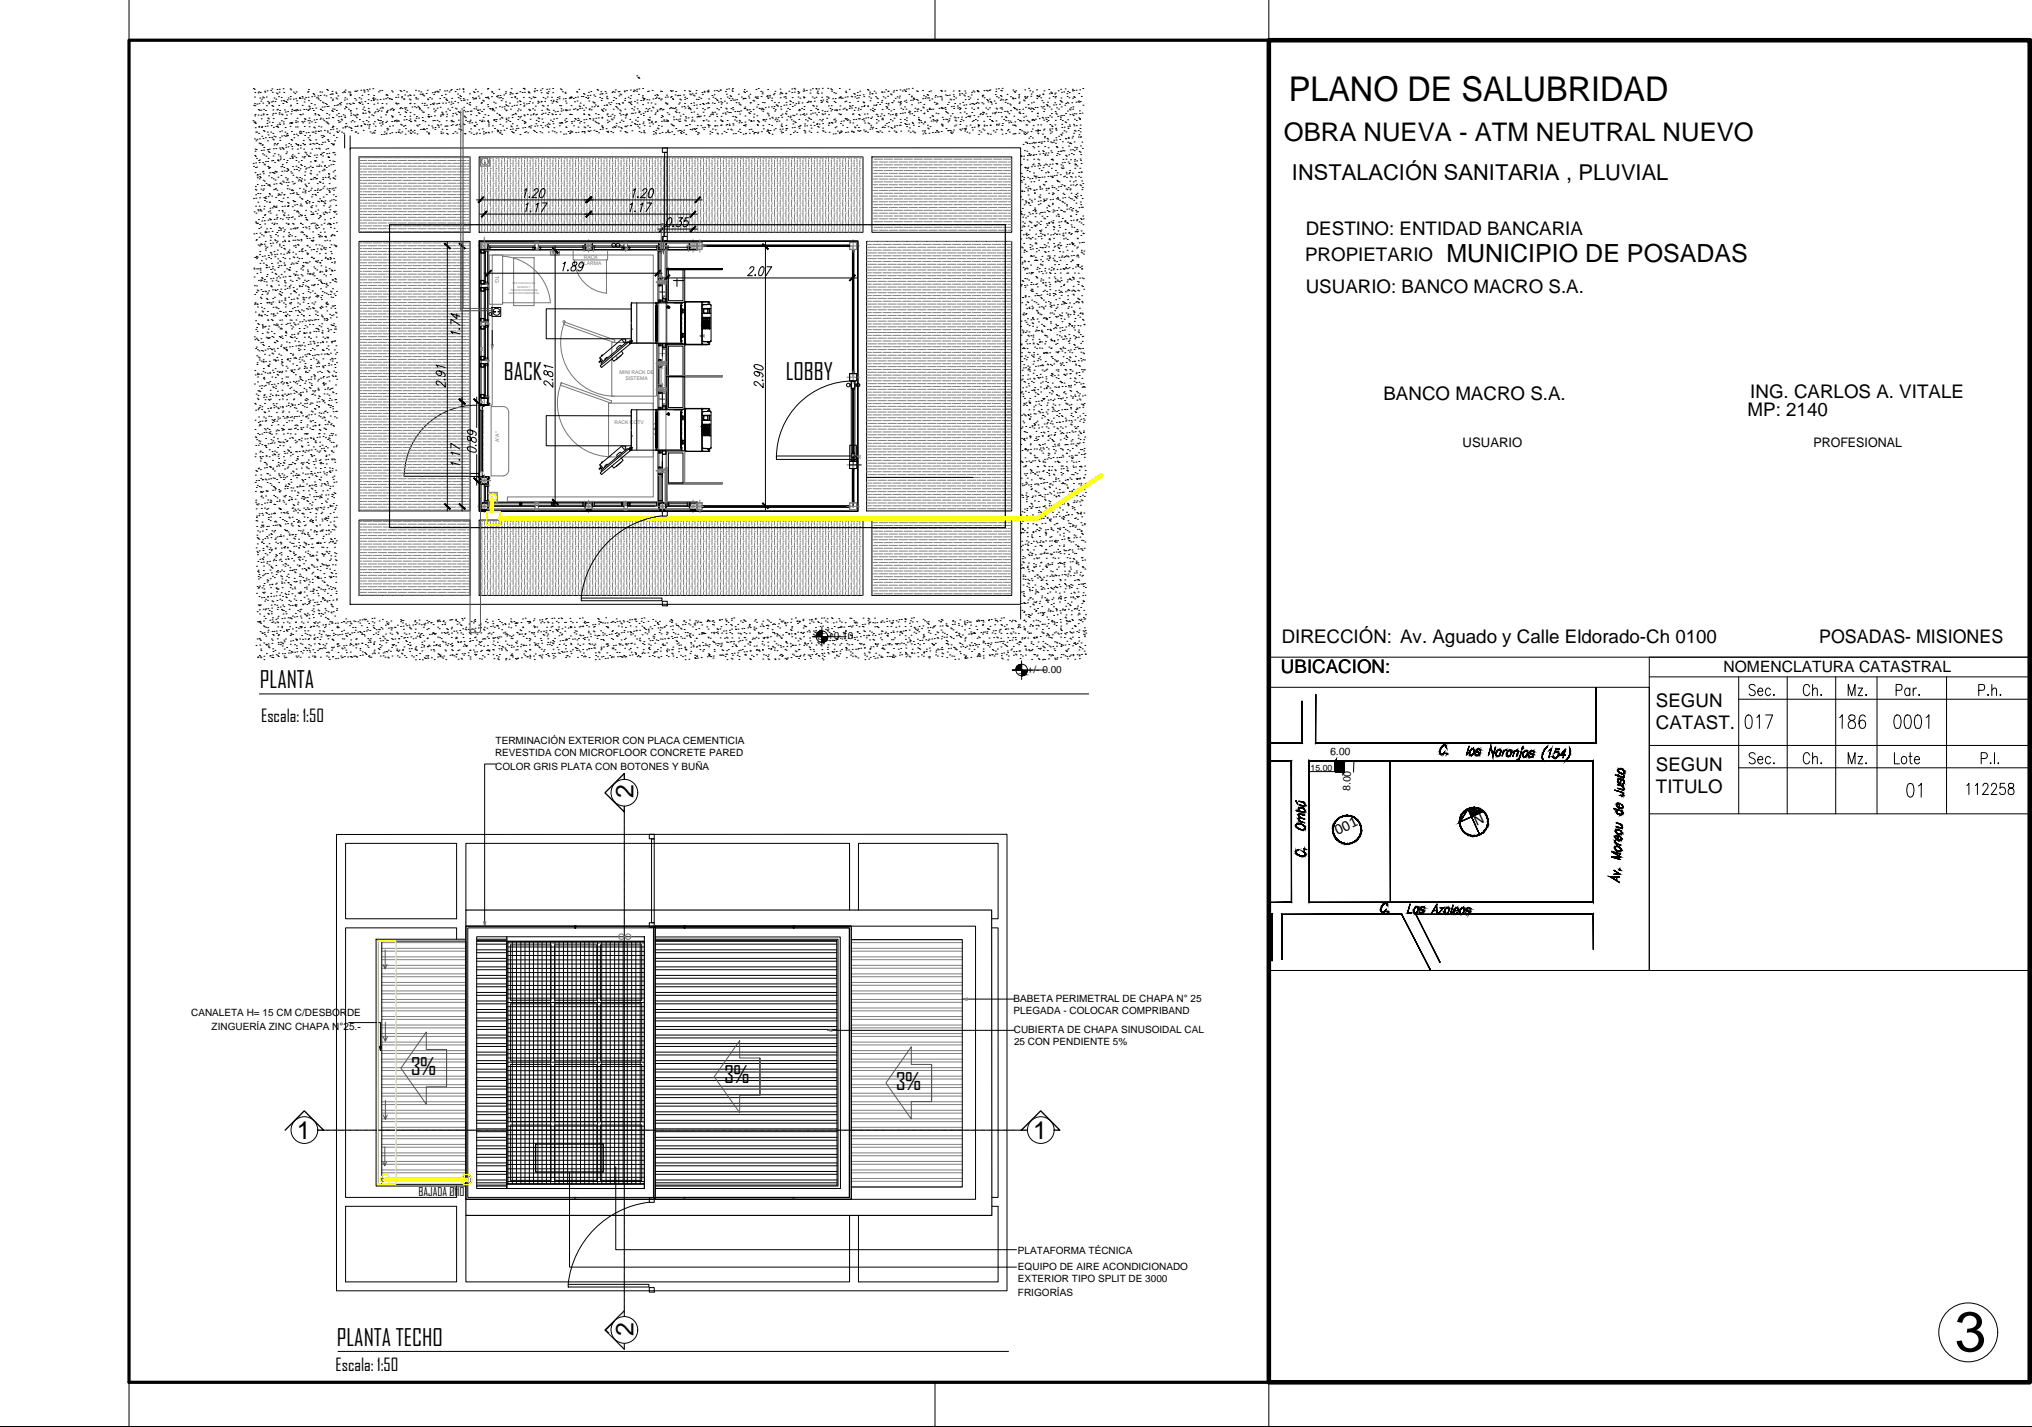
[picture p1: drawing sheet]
<svg xmlns="http://www.w3.org/2000/svg" width="454mm" height="319mm" viewBox="0 0 454 319" stroke-linecap="round" stroke-linejoin="round" font-family="sans-serif">
<defs><g id="words">
<text font-size="12.6" x="436.8" y="302">3</text>
<text font-size="7.6" x="288" y="22.6">PLANO DE SALUBRIDAD</text>
<g font-size="5.7">
<text x="286.9" y="31.4">OBRA NUEVA - ATM NEUTRAL NUEVO</text>
<text x="411.7" y="156.6">Mz.</text>
<text x="411.7" y="171.8">Mz.</text>
<text x="438.1" y="178.9">112258</text>
</g>
<g font-size="5.6">
<text x="323.2" y="58.6">MUNICIPIO DE POSADAS</text>
<text x="141.6" y="178.4" transform="rotate(-90 141.6 178.4)">2</text>
<text x="66.3" y="254.6">1</text>
<text x="230.8" y="254.6">1</text>
<text x="141.6" y="298.5" transform="rotate(-90 141.6 298.5)">2</text>
</g>
<g font-size="5.2">
<text x="112.6" y="84.9">BACK</text>
<text x="175.6" y="84.9">LOBBY</text>
<text x="58.1" y="153.9">PLANTA</text>
<text x="91.8" y="240.2">3%</text>
<text x="161.8" y="242.1">3%</text>
<text x="200.2" y="243.5">3%</text>
<text x="75.3" y="300.8">PLANTA TECHO</text>
</g>
<text font-size="4.9" x="288.7" y="40.3">INSTALACIÓN SANITARIA , PLUVIAL</text>
<g font-size="4.2">
<text x="291.8" y="52.5">DESTINO: ENTIDAD BANCARIA</text>
<text x="291.6" y="58.4">PROPIETARIO</text>
<text x="291.8" y="65.5">USUARIO: BANCO MACRO S.A.</text>
<text x="309.1" y="89.4">BANCO MACRO S.A.</text>
<text x="391.1" y="88.9">ING. CARLOS A. VITALE</text>
<text x="390.5" y="92.9">MP: 2140</text>
<text x="286.4" y="143.7">DIRECCIÓN: Av. Aguado y Calle Eldorado-Ch 0100</text>
<text x="406.5" y="143.7">POSADAS- MISIONES</text>
<text x="286.2" y="150.3">UBICACION:</text>
<text x="370" y="158">SEGUN</text>
<text x="370" y="162.8">CATAST.</text>
<text x="370" y="172.4">SEGUN</text>
<text x="370" y="177.2">TITULO</text>
</g>
<g font-size="3.9">
<text x="58.3" y="161.3">Escala: 1:50</text>
<text x="75" y="306.3">Escala: 1:50</text>
</g>
<text font-size="3.5" x="385.1" y="150.3">NOMENCLATURA CATASTRAL</text>
<g font-size="3.4">
<text x="329.9" y="184.6" transform="rotate(-25 329.9 184.6)">N</text>
<text x="298.9" y="186.6" transform="rotate(-25 298.9 186.6)">001</text>
</g>
<g font-size="2.9">
<text x="326.8" y="99.8">USUARIO</text>
<text x="405.2" y="99.9">PROFESIONAL</text>
</g>
<text font-size="2.6" x="93.5" y="267.4">BAJADA Ø110</text>
<g font-size="2.3">
<text x="297.2" y="168.7" transform="rotate(2 297.2 168.7)">6.00</text>
<text x="301.7" y="176.8" transform="rotate(-88 301.7 176.8)">8.00</text>
</g>
<g font-size="2.2">
<text x="185" y="142.8">+0.10</text>
<text x="229.6" y="150.3">+/- 0.00</text>
<text x="110.7" y="166.3">TERMINACIÓN EXTERIOR CON PLACA CEMENTICIA</text>
<text x="110.6" y="169">REVESTIDA CON MICROFLOOR CONCRETE PARED</text>
<text x="110.7" y="172">COLOR GRIS PLATA CON BOTONES Y BUÑA</text>
<text x="42.7" y="227.1">CANALETA H= 15 CM C/DESBORDE</text>
<text x="226.4" y="226.6">PLEGADA - COLOCAR COMPRIBAND</text>
<text x="226.5" y="223.9">BABETA PERIMETRAL DE CHAPA N° 25</text>
<text x="47.3" y="230.2">ZINGUERÍA ZINC CHAPA N°25.-</text>
<text x="226.5" y="230.9">CUBIERTA DE CHAPA SINUSOIDAL CAL</text>
<text x="226.6" y="233.6">25 CON PENDIENTE 5%</text>
<text x="227.5" y="280.3">PLATAFORMA TÉCNICA</text>
<text x="227.5" y="283.8">EQUIPO DE AIRE ACONDICIONADO</text>
<text x="227.5" y="286.4">EXTERIOR TIPO SPLIT DE 3000</text>
<text x="227.5" y="289.5">FRIGORÍAS</text>
</g>
<text font-size="2" x="292.8" y="172.3">15.00</text>
<g font-size="1.1" fill="#767676">
<text x="129.7" y="59.3">ALARMA</text>
<text x="130.4" y="57.9">RACK</text>
<text x="110.7" y="61.7" transform="rotate(90 110.7 61.7)">TG</text>
<text x="138.4" y="83.6">MINI RACK DE</text>
<text x="139.7" y="85">SISTEMA</text>
<text x="137.3" y="94.7">RACK CCTV</text>
<text x="111.5" y="98.8" transform="rotate(-90 111.5 98.8)">A°A°</text>
</g>
<g font-size=".6" fill="#767676">
<text x="113.7" y="65.7">AISLACIÓN DIFERENCIAL</text>
<text x="114.1" y="65">TRANSFORMADOR DE</text>
<text x="114.5" y="63.5">UPS CON PACK DE</text>
<text x="115.6" y="64.3">BATERÍA Y</text>
</g>
</g></defs>
<!-- layer: 0 PLATEA -->
<g fill="none" stroke="#000" stroke-width=".22">
<path d="M78.2 33.1l149.8-.1v102.1h-149.8zM80.2 35.1h24.8v16.8h-24.8zM107.1 35.1h85.7v16.8h-85.7zM194.8 35.1h31.3v16.8h-31.3zM80.2 53.9h24.8v60.3h-24.8zM107.1 53.9h84.5v60.3h-84.5zM107.4 54.2h.1M107.4 55.8h.1M107.4 54.2h1.6v1.5h-1.6zM107.4 54.2h1.6M107.4 55.8h1.6M107.4 54.2v1.6"/>
<path d="M109 54.2h.1M109 55.8h.1M109 54.2v1.6M130.8 54.2h.1M130.8 55.8h.1M130.8 54.2h1.5v1.5h-1.5zM130.8 54.2h1.5M130.8 55.8h1.5M130.8 54.2v1.6M132.3 54.2h.1M132.3 55.8h.1M132.3 54.2v1.6"/>
<path d="M147.2 54.2v1.6M147.2 54.2h.1M147.2 55.8h.1M147.2 54.2h1.6v1.5h-1.6zM147.2 54.2h1.6M147.2 55.8h1.6M148.8 54.2h.1M148.8 55.8h.1M148.8 54.2v1.6M154.1 54.2h.1M154.1 55.8h.1M154.1 54.2h1.5"/>
<path d="M154.1 55.8h1.5M154.1 54.2v1.6M154.1 54.2h1.5v1.5h-1.5zM155.6 54.2h.1M155.6 55.8h.1M155.7 54.2v1.6M193.6 53.9h32.5v60.3h-32.5zM149 60h12.4v.3h-12.4zM149 60.3h4v7.3h-4zM149 63.6v16.8M149 60.2h12.4M149.4 60.3h3.2v6.9h-3.2z"/>
<path d="M107.1 90.7h.1M107.1 91.7h.1M107.1 90.2v.4M107.1 90.7v1M107.1 90.7h.6M107.1 91.7h.6M107.2 90.6h.1M107.2 90.2h.1M107.2 90.7h.5v.9h-.5zM107.2 90.1h.2M107.2 90.6h2.1M107.3 90.2h.1"/>
<path d="M107.3 90.2h-.1v.3l.7 .1M107.4 90.2v.2l-.1-.2M107.4 90.2h.1M107.4 89h.1M107.4 90.5h.1M107.4 89v1.5v-1.5h1.6v1.5h-1.6M107.4 89h1.6M107.7 90.7h.1M107.7 91.7h.1M107.7 90.7v1M107.8 90.6h.1M107.8 90.6v.1"/>
<path d="M107.8 90.7h.1M107.8 90.8h.3M108.1 90.7h.1M108.1 90.6h.1M108.1 90.6v.1M109 89.8v.3zM109 89h.1M109 90.5h.1M109 89v1.5M109 90.1l.1 .1M109.1 90.2h.1v.3h-1.1v.2h-.3v-.1M109.1 90.1h.1"/>
<path d="M109.1 90.1h.2M109.3 90.2h.1M109.3 90.6h.1M109.3 90.2v.4M147.2 82.1v3.9M80.2 116.2h24.8v16.9h-24.8zM90.3 105.8h16.8v.7h-16.8zM106.8 106.6h.2M106.9 106.7h.2M106.9 106.5h.2M107 106.5v.2M107.1 116.2h85.7v16.9h-85.7z"/>
<path d="M107.1 106.6v.4M107.1 106.5h-.2v.2h.2M107.2 106.6h.1M107.2 107h.1M107.2 106.6h.6M107.3 106.9h.1M107.3 106.9l.1-.2v.3M107.3 107h.1M107.4 107h.1M107.4 114.1l.1 .1M107.4 114.1h.1M107.4 114.1l.1 .1z"/>
<path d="M107.4 114.2h.1M107.4 114l.1 .2M107.4 114.1v.1M107.4 114l.1 .2zM107.4 114h.1M107.4 112.4h.1M107.4 112.4h1.6v1.5h-1.6v-1.5v1.6M107.4 114l.1 .1M107.4 108.2h.1M107.4 106.6h.1M107.4 106.7h1.6v1.5h-1.6zM107.4 106.6v1.6"/>
<path d="M107.4 114h1.6M107.4 112.4h1.6M107.4 106.6h1.6M107.4 108.2h1.6M107.5 114.1h.1M107.8 106.6h.1M107.8 106.4v.2M107.8 106.6v-.2h.3v.2M107.8 106.4h.1M107.8 106.4h.3M107.9 106.5l-.7 .1 .1 .3M108.1 106.5l1.1 .1v.3h-.1l.2 .1"/>
<path d="M108.1 106.4h.1M108.1 106.6h.1M108.1 106.4v.2M108.1 106.6h1.2M109 114h.1M109 112.4h.1M109 107v.4zM109 108.2h.1M109 106.6h.1M109 106.6v1.6M109 112.4v1.6M109.1 107h.1"/>
<path d="M109.1 106.9l-.1 .1M109.3 107h.1M109.3 106.6h.1M109.3 106.6v.4M147.2 112.4h.1M147.2 114h.1M147.2 114h1.6M147.2 112.4h6.9M147.2 112.4v1.6M147.2 112.4h1.6v1.5h-1.6zM148 103.2v3.4v-3.4M148 101.5v3.3"/>
<path d="M148.8 112.4h.1M148.8 114h.1M148.8 112.4v1.6M149.4 101.2h3.2v6.8h-3.2zM154.1 112.4h1.5v1.5h-1.5zM193.6 106.7h23.8M194.8 116.2h31.3v16.9h-31.3zM75.2 186.5h149.8v102h-149.8zM77.2 188.5h24.8v16.8h-24.8zM102 209.9v-2.5h-24.8v60.2h24.8v-2.5M104.1 203.4v-14.9h85.7v14.9M191.8 203.4v-14.9h31.2v16.8h-1.4"/>
<path d="M221.6 207.4h1.4v60.2h-1.4M77.2 269.6h24.8v16.9h-24.8zM104.1 271.6v14.9h85.7v-14.9M221.6 269.6h1.4v16.9h-31.2v-14.9"/>
<circle cx="107" cy="106.6" r=".11"/>
</g>
<!-- layer: LINEAS 0.1 -->
<g fill="none" stroke="#000" stroke-width=".22">
<path d="M56.6 19.8h.1M56.8 20h.1M60.7 19.9h.1M61.9 20h.1M62.4 20h.1M63.2 19.8h.1M64.8 19.9h.1M68.9 20h.1M73 20h.1M82 20h.1M82.5 19.9h.1M83.3 19.8h.1"/>
<path d="M102.1 20h.1M102.6 19.9h.1M103.4 19.8h.1M106.2 20h.1M108.9 19.9h.1M109 19.8h.1M111.5 20h.1M114.2 19.8h.1M116.9 19.8h.1M117 19.7h.1M117.2 19.9h.1M119.5 19.8h.1"/>
<path d="M121.1 19.8h.1M122.1 20h.1M122.7 19.9h.1M123.5 19.8h.1M125.2 19.9h.1M129.3 20h.1M133.4 20h.1M142.2 20h.1M142.3 16.9h.1M142.5 17.3h.1M142.6 17.3h.1M142.7 19.9h.1"/>
<path d="M142.7 17.5h.1M143.6 19.8h.1M162.3 20h.1M162.8 19.9h.1M163.7 19.8h.1M168.9 20h.1M169.4 19.8h.1M171.5 20h.1M174.3 19.9h.1M176.9 19.9h.1M177.4 19.7h.1M177.6 19.9h.1"/>
<path d="M179.5 19.9h.1M181.5 19.8h.1M182.3 19.8h.1M182.4 19.9h.1M182.9 19.9h.1M183.7 19.7h.1M185 19.7h.1M185.6 19.9h.1M187.5 19.8h.1M189.7 20h.1M193.8 20h.1M202.5 19.9h.1"/>
<path d="M203 19.9h.1M203.8 19.7h.1M222.5 19.9h.1M223.1 19.8h.1M223.9 19.7h.1M229.8 19.7h.1M234.3 20h.1M237 20h.1M238 19.9h.1M239.6 20h.1M241.9 19.8h.1M56.5 27h.1"/>
<path d="M56.6 36.5h.1M56.6 37.2h.1M56.7 23.6h.1M56.7 27.3h.1M56.9 21.7h.1M56.9 23.2h.1M56.9 31h.1M56.9 25.9h.1M56.9 34.8h.1M56.9 23.6h.1M56.9 20.7h.1M56.9 27.3h.1"/>
<path d="M56.9 27.4h.1M57 25.6h.1M57 33.8h.1M57 33.3h.1M57 38.6h.1M57 28.5h.1M57.1 27.6h.1M57.1 37.4h.1M57.1 34.9h.1M57.1 29.5h.1M57.1 36.4h.1M57.2 31.5h.1"/>
<path d="M57.2 33.4h.1M57.3 35.4h.1M57.4 37.4h.1M57.4 23.3h.1M57.4 29.5h.1M57.4 31.1h.1M57.4 39.3h.1M57.5 39h.1M57.5 39.7h.1M57.7 25.7h.1M57.7 20.8h.1M57.7 24.5h.1"/>
<path d="M57.8 20.5h.1M57.8 29.8h.1M57.8 35.9h.1M57.8 28.4h.1M57.8 28.3h.1M57.9 23.2h.1M57.9 32h.1M57.9 36.3h.1M57.9 40h.1M57.9 24.7h.1M58 31h.1M58 35.7h.1"/>
<path d="M58 39.5h.1M58 38.9h.1M58 21.9h.1M58 32.1h.1M58.2 20.7h.1M58.2 32.1h.1M58.2 39.7h.1M58.3 22.6h.1M58.3 24.6h.1M58.3 25.8h.1M58.4 26.6h.1M58.4 33.6h.1"/>
<path d="M58.4 28.5h.1M58.5 22.2h.1M58.5 30.5h.1M58.5 28.3h.1M58.5 32.4h.1M58.6 32.4h.1M58.6 34.4h.1M58.6 38.4h.1M58.7 36.3h.1M58.7 21.7h.1M58.7 23h.1M58.8 38.3h.1"/>
<path d="M58.8 31h.1M58.8 25.7h.1M58.8 25.5h.1M58.8 38.8h.1M58.8 29.2h.1M58.9 33.5h.1M58.9 24.4h.1M58.9 21.9h.1M58.9 32.9h.1M59 34.6h.1M59 36.7h.1M59 29.4h.1"/>
<path d="M59.1 20.4h.1M59.1 36.8h.1M59.2 20.6h.1M59.2 28.3h.1M59.3 36.1h.1M59.3 24.7h.1M59.3 30.8h.1M59.4 34.9h.1M59.5 21.7h.1M59.5 23.6h.1M59.6 25.6h.1M59.6 27.6h.1"/>
<path d="M59.7 20.3h.1M59.7 27h.1M59.7 29.5h.1M59.7 28.2h.1M59.7 33.5h.1M59.8 31.5h.1M59.8 22.7h.1M59.8 36.1h.1M59.8 37.2h.1M59.8 26.4h.1M59.9 33.5h.1M59.9 35.4h.1"/>
<path d="M59.9 30.2h.1M59.9 33.9h.1M60 37.4h.1M60 26.6h.1M60 39.3h.1M60 23.2h.1M60 37.6h.1M60.1 22.9h.1M60.1 27.3h.1M60.1 34.1h.1M60.2 30.7h.1M60.2 33.3h.1"/>
<path d="M60.2 38.6h.1M60.2 37.4h.1M60.5 20.2h.1M60.5 29.5h.1M60.6 28.1h.1M60.6 22.8h.1M60.6 39.7h.1M60.7 36h.1M60.7 30.7h.1M60.7 38.6h.1M60.7 23.6h.1M60.8 20.6h.1"/>
<path d="M60.8 25.7h.1M60.9 27.4h.1M60.9 22.6h.1M60.9 31.1h.1M61 24.6h.1M61 29.8h.1M61 35.9h.1M61 23.8h.1M61 25.4h.1M61 34.9h.1M61 26.5h.1M61 40h.1"/>
<path d="M61 38.6h.1M61.1 28.5h.1M61.1 33.2h.1M61.1 31.3h.1M61.2 30.5h.1M61.2 32.4h.1M61.2 21.9h.1M61.2 38.7h.1M61.3 34.3h.1M61.3 36.3h.1M61.3 32.1h.1M61.4 38.3h.1"/>
<path d="M61.4 22.7h.1M61.5 30.6h.1M61.6 25.3h.1M61.6 38.5h.1M61.6 33.2h.1M61.6 22.2h.1M61.7 28.3h.1M61.7 20.8h.1M61.8 32.4h.1M61.8 38.4h.1M61.8 24.6h.1M61.9 28.3h.1"/>
<path d="M61.9 21h.1M62 27.9h.1M62 32.1h.1M62 35.8h.1M62 24.4h.1M62.1 28.5h.1M62.1 39.6h.1M62.1 34.6h.1M62.2 36h.1M62.2 21.6h.1M62.3 23.6h.1M62.4 25.5h.1"/>
<path d="M62.4 25.2h.1M62.4 20.6h.1M62.4 27.5h.1M62.4 33.1h.1M62.5 29.4h.1M62.5 27.8h.1M62.5 24.7h.1M62.5 30.8h.1M62.5 31.4h.1M62.6 35.7h.1M62.6 34.9h.1M62.6 33.3h.1"/>
<path d="M62.7 35.3h.1M62.7 37.3h.1M62.8 39.2h.1M62.8 22.5h.1M62.8 21.8h.1M62.9 27h.1M62.9 25.5h.1M62.9 30.4h.1M62.9 38.3h.1M62.9 29.3h.1M63 37.2h.1M63 33h.1"/>
<path d="M63 25.7h.1M63.1 36.8h.1M63.2 33.2h.1M63.2 23.1h.1M63.3 27.2h.1M63.3 33.3h.1M63.3 22.5h.1M63.3 27.7h.1M63.4 35.6h.1M63.4 20.7h.1M63.4 30.3h.1M63.4 37.4h.1"/>
<path d="M63.5 22.6h.1M63.5 38.2h.1M63.5 24.6h.1M63.6 26.5h.1M63.7 29.5h.1M63.7 28.5h.1M63.8 30.5h.1M63.8 25h.1M63.8 39.7h.1M63.8 32.4h.1M63.8 32.9h.1M63.8 22.7h.1"/>
<path d="M63.9 34.3h.1M63.9 26.5h.1M64 36.3h.1M64 30.2h.1M64 38.3h.1M64 25.7h.1M64 22.9h.1M64.1 34h.1M64.1 29.8h.1M64.1 37.7h.1M64.1 35.9h.1M64.1 30.4h.1"/>
<path d="M64.2 22.3h.1M64.2 40h.1M64.3 24.9h.1M64.3 30.2h.1M64.3 38.1h.1M64.3 37.9h.1M64.3 32.8h.1M64.4 21.9h.1M64.5 32.1h.1M64.7 27.5h.1M64.8 35.4h.1M64.8 22.2h.1"/>
<path d="M64.8 28.3h.1M64.9 21.6h.1M64.9 23.7h.1M64.9 23.5h.1M64.9 32.4h.1M64.9 38.4h.1M64.9 27.4h.1M65 25.5h.1M65 20.1h.1M65 31.2h.1M65.1 27.4h.1M65.1 34.9h.1"/>
<path d="M65.1 29.4h.1M65.1 24.9h.1M65.1 27.6h.1M65.2 31.3h.1M65.2 32.7h.1M65.2 24.4h.1M65.2 38.7h.1M65.2 33.3h.1M65.2 27.4h.1M65.3 35.4h.1M65.3 35.1h.1M65.3 35.3h.1"/>
<path d="M65.3 34.6h.1M65.4 37.2h.1M65.4 39.2h.1M65.5 22.2h.1M65.5 20.6h.1M65.6 30h.1M65.6 24.7h.1M65.7 30.8h.1M65.7 37.9h.1M65.7 34.9h.1M65.9 20.9h.1M65.9 24.6h.1"/>
<path d="M66 28.4h.1M66 27.4h.1M66 27h.1M66 32.1h.1M66.1 22.1h.1M66.1 24.8h.1M66.1 35.2h.1M66.1 37.1h.1M66.1 35.9h.1M66.2 20.5h.1M66.2 30h.1M66.2 39.6h.1"/>
<path d="M66.3 22.5h.1M66.3 37.9h.1M66.3 32.3h.1M66.3 24.5h.1M66.3 23.1h.1M66.4 26.4h.1M66.4 39.8h.1M66.4 28.4h.1M66.5 27.2h.1M66.5 33.3h.1M66.5 30.3h.1M66.5 24.7h.1"/>
<path d="M66.5 32.3h.1M66.5 32.5h.1M66.6 37.4h.1M66.6 34.3h.1M66.7 36.2h.1M66.8 38.2h.1M66.8 29.5h.1M66.9 22h.1M66.9 21.8h.1M67 29.9h.1M67 39.7h.1M67 25.6h.1"/>
<path d="M67 24.6h.1M67 29.3h.1M67.1 37.7h.1M67.1 22h.1M67.1 32.5h.1M67.1 33.1h.1M67.1 36.8h.1M67.2 25.7h.1M67.2 29.5h.1M67.3 29.8h.1M67.3 35.9h.1M67.4 37h.1"/>
<path d="M67.4 40h.1M67.4 27.2h.1M67.5 21.6h.1M67.5 23.6h.1M67.5 35.1h.1M67.6 21.9h.1M67.6 25.5h.1M67.6 27.4h.1M67.6 32.1h.1M67.7 29.4h.1M67.8 31.4h.1M67.9 33.3h.1"/>
<path d="M67.9 24.5h.1M67.9 35.3h.1M67.9 32.4h.1M67.9 27.1h.1M67.9 22.8h.1M68 37.2h.1M68 22.2h.1M68 28.3h.1M68 26.5h.1M68 39.2h.1M68 35h.1M68.1 32.3h.1"/>
<path d="M68.1 30.3h.1M68.1 38.4h.1M68.1 34h.1M68.2 26.7h.1M68.2 37.8h.1M68.3 21.8h.1M68.3 34.2h.1M68.4 29.7h.1M68.4 24.4h.1M68.5 37.6h.1M68.5 34.6h.1M68.7 20.6h.1"/>
<path d="M68.8 27h.1M68.8 24.7h.1M68.8 20.5h.1M68.8 21.7h.1M68.8 30.8h.1M68.9 29.6h.1M68.9 34.9h.1M68.9 22.5h.1M69 24.4h.1M69 37.5h.1M69 23.7h.1M69 26.4h.1"/>
<path d="M69 27.5h.1M69.1 28.3h.1M69.1 31.2h.1M69.1 23.9h.1M69.2 30.3h.1M69.2 27h.1M69.2 32.3h.1M69.2 24.3h.1M69.2 35h.1M69.3 38.7h.1M69.3 34.2h.1M69.3 32.2h.1"/>
<path d="M69.3 37.1h.1M69.3 31.4h.1M69.3 36.2h.1M69.4 38.2h.1M69.4 38.9h.1M69.5 23.1h.1M69.6 27.2h.1M69.6 21.6h.1M69.6 33.3h.1M69.7 29.5h.1M69.7 37.4h.1M69.8 24.2h.1"/>
<path d="M69.8 37.4h.1M69.8 32.1h.1M69.9 20.9h.1M70 29.5h.1M70 24.7h.1M70.1 28.4h.1M70.1 21.1h.1M70.1 26.8h.1M70.1 39.7h.1M70.2 32.2h.1M70.2 21.5h.1M70.2 34.7h.1"/>
<path d="M70.2 35.9h.1M70.3 23.4h.1M70.3 28.6h.1M70.3 39.7h.1M70.4 25.4h.1M70.4 25.7h.1M70.4 27.4h.1M70.4 36.1h.1M70.4 29.8h.1M70.4 35.9h.1M70.5 29.3h.1M70.5 31.3h.1"/>
<path d="M70.6 24.1h.1M70.6 40h.1M70.6 33.2h.1M70.7 35.2h.1M70.7 32h.1M70.7 26.7h.1M70.7 21.9h.1M70.7 37.1h.1M70.7 39.9h.1M70.8 39.1h.1M70.8 34.6h.1M70.8 32.1h.1"/>
<path d="M71 21.9h.1M71 21.4h.1M71 25.6h.1M71.1 29.3h.1M71.1 22.2h.1M71.2 37.2h.1M71.2 28.2h.1M71.2 29.4h.1M71.2 33.1h.1M71.2 32.3h.1M71.2 25.8h.1M71.3 38.4h.1"/>
<path d="M71.3 36.9h.1M71.4 33.3h.1M71.5 20.5h.1M71.5 22.5h.1M71.5 26.6h.1M71.5 21.4h.1M71.5 24.4h.1M71.6 24.4h.1M71.6 34.5h.1M71.6 26.4h.1M71.6 29.3h.1M71.7 34.6h.1"/>
<path d="M71.7 28.4h.1M71.7 37.1h.1M71.8 30.3h.1M71.8 32.3h.1M71.9 34.2h.1M71.9 20.6h.1M72 36.2h.1M72 23.9h.1M72 24.7h.1M72 30.7h.1M72 38.2h.1M72 22.8h.1"/>
<path d="M72.1 31.8h.1M72.1 39.7h.1M72.1 34.9h.1M72.1 26.6h.1M72.1 30.3h.1M72.2 23h.1M72.3 34.1h.1M72.3 37.8h.1M72.3 27h.1M72.3 30.5h.1M72.4 21.3h.1M72.5 23.9h.1"/>
<path d="M72.5 29.1h.1M72.5 37.1h.1M72.5 38h.1M72.5 37h.1M72.6 31.8h.1M72.6 39.6h.1M72.7 23.1h.1M72.8 27.2h.1M72.8 33.3h.1M72.9 21.4h.1M72.9 26.5h.1M72.9 37.4h.1"/>
<path d="M72.9 23.4h.1M73 25.4h.1M73 34.3h.1M73.1 27.3h.1M73.1 23.8h.1M73.1 29.3h.1M73.1 27.5h.1M73.2 29.5h.1M73.2 31.2h.1M73.2 20.2h.1M73.2 33.2h.1M73.2 31.3h.1"/>
<path d="M73.3 39.7h.1M73.3 35h.1M73.3 35.2h.1M73.3 23.8h.1M73.3 27.7h.1M73.4 38.8h.1M73.4 37.1h.1M73.4 26.4h.1M73.4 31.6h.1M73.4 39h.1M73.4 39.5h.1M73.4 35.2h.1"/>
<path d="M73.5 34.3h.1M73.5 25.7h.1M73.6 29.8h.1M73.6 35.9h.1M73.7 40h.1M73.7 21.1h.1M73.8 29h.1M73.9 21.9h.1M73.9 36.8h.1M74 32.1h.1M74 21h.1M74.1 24.7h.1"/>
<path d="M74.2 20.4h.1M74.2 28.5h.1M74.3 22.4h.1M74.3 26.3h.1M74.3 32.2h.1M74.3 24.4h.1M74.3 21h.1M74.3 22.2h.1M74.3 24.9h.1M74.3 34.1h.1M74.3 28.2h.1M74.3 36h.1"/>
<path d="M74.4 26.3h.1M74.4 28.9h.1M74.4 39.7h.1M74.4 28.3h.1M74.4 36.8h.1M74.4 32.3h.1M74.4 38.4h.1M74.4 32.4h.1M74.5 30.2h.1M74.5 32.2h.1M74.5 39.9h.1M74.6 34.1h.1"/>
<path d="M74.7 36.1h.1M74.7 23.6h.1M74.7 24.4h.1M74.8 38.1h.1M74.8 31.5h.1M74.8 34.6h.1M74.8 39.3h.1M75 20.6h.1M75.1 21.9h.1M75.1 20.9h.1M75.1 24.7h.1M75.1 30.7h.1"/>
<path d="M75.2 28.8h.1M75.2 25.7h.1M75.2 23.5h.1M75.2 29.4h.1M75.3 22.1h.1M75.4 29.6h.1M75.5 21.4h.1M75.5 23.4h.1M75.5 26.9h.1M75.6 25.4h.1M75.6 27.3h.1M75.6 26.1h.1"/>
<path d="M75.7 29.3h.1M75.9 23.1h.1M75.9 27.2h.1M76 23.4h.1M76.2 26h.1M76.2 22.9h.1M76.2 26.6h.1M76.3 29.5h.1M76.4 26.8h.1M76.5 20.7h.1M76.6 28.6h.1M76.7 25.7h.1"/>
<path d="M76.8 29.8h.1M76.8 20.4h.1M76.9 22.4h.1M77 24.3h.1M77 20.6h.1M77 25.9h.1M77 26.3h.1M77 21.9h.1M77.1 28.3h.1M77.1 28.5h.1M77.1 20.1h.1M77.2 23.8h.1"/>
<path d="M77.3 27.6h.1M77.3 24h.1M77.4 23.2h.1M77.5 22.2h.1M77.5 28.2h.1M77.9 20.5h.1M77.9 24.4h.1M77.9 28.4h.1M78 23.2h.1M78.1 21h.1M78.2 20.6h.1M78.2 21.4h.1"/>
<path d="M78.2 24.8h.1M78.3 23.3h.1M78.3 24.7h.1M78.3 28.5h.1M78.3 21.2h.1M78.4 25.3h.1M78.4 25.8h.1M78.4 27.2h.1M78.4 28.7h.1M78.5 29.2h.1M78.7 26.9h.1M78.8 23h.1"/>
<path d="M78.9 25.7h.1M79 23.1h.1M79.1 27.2h.1M79.2 22h.1M79.2 20.4h.1M79.2 25.8h.1M79.3 28.3h.1M79.3 29.5h.1M79.4 25.9h.1M79.5 20.4h.1M79.5 22.4h.1M79.5 29.5h.1"/>
<path d="M79.6 24.3h.1M79.6 26.3h.1M79.7 28.3h.1M79.7 25.5h.1M79.8 20.3h.1M79.8 28.2h.1M79.8 25.7h.1M79.9 29.8h.1M80.2 22.9h.1M80.2 21.9h.1M80.2 23h.1M80.3 26.7h.1"/>
<path d="M80.4 23.1h.1M80.6 20.2h.1M80.6 28.1h.1M80.6 22.1h.1M80.6 28.2h.1M80.7 22.8h.1M80.9 21.3h.1M80.9 23.3h.1M81 25.2h.1M81 24.4h.1M81.1 27.2h.1M81.1 25.4h.1"/>
<path d="M81.2 29.1h.1M81.2 20.1h.1M81.3 23.9h.1M81.3 27.7h.1M81.4 20.6h.1M81.4 20.3h.1M81.4 24.7h.1M81.5 27.8h.1M81.5 22.7h.1M81.6 25.3h.1M81.8 26.9h.1M82 27.9h.1"/>
<path d="M82.2 20.3h.1M82.2 23.1h.1M82.3 22.3h.1M82.3 27.2h.1M82.3 21.1h.1M82.3 24.2h.1M82.3 24.9h.1M82.4 26.2h.1M82.4 28.6h.1M82.4 28.2h.1M82.5 25.2h.1M82.5 25h.1"/>
<path d="M82.5 27.8h.1M82.7 29.5h.1M82.9 22.5h.1M83 25.7h.1M83.1 29.8h.1M83.3 22h.1M83.4 21.9h.1M83.4 25.8h.1M83.4 27.7h.1M83.4 29.6h.1M83.4 22.5h.1M83.4 22.2h.1"/>
<path d="M83.5 21.4h.1M83.5 23.3h.1M83.6 25.2h.1M83.6 29.7h.1M83.7 27.2h.1M83.7 29.2h.1M83.8 22.1h.1M83.8 25h.1M83.8 28.2h.1M84.2 24.4h.1M84.2 22.3h.1M84.3 23h.1"/>
<path d="M84.4 24.9h.1M84.4 26.8h.1M84.5 20.5h.1M84.6 26.9h.1M84.6 24.7h.1M84.8 27.5h.1M84.8 20.3h.1M84.9 22.2h.1M85 24.2h.1M85 26.9h.1M85 26.2h.1M85.1 28.1h.1"/>
<path d="M85.2 30.1h.1M85.2 24.8h.1M85.3 27.4h.1M85.3 20.2h.1M85.3 23.1h.1M85.3 24h.1M85.4 27.2h.1M85.4 27.7h.1M85.5 24.1h.1M85.6 22.2h.1M85.7 30h.1M85.9 29.5h.1"/>
<path d="M86.1 22.1h.1M86.1 27.4h.1M86.1 25.7h.1M86.2 21.2h.1M86.2 29.9h.1M86.3 23.2h.1M86.3 29.8h.1M86.3 21.1h.1M86.4 25.2h.1M86.4 27.1h.1M86.4 24.9h.1M86.4 28.7h.1"/>
<path d="M86.5 29.1h.1M86.5 21.3h.1M86.5 21.9h.1M86.6 24.7h.1M86.7 28.8h.1M87 22.1h.1M87 22h.1M87 28.2h.1M87.1 29.9h.1M87.1 24.6h.1M87.3 24.4h.1M87.4 22.2h.1"/>
<path d="M87.4 25.9h.1M87.5 20.3h.1M87.5 22.2h.1M87.5 27.1h.1M87.5 29.6h.1M87.6 24.2h.1M87.6 26.2h.1M87.6 26h.1M87.7 20.5h.1M87.7 28.1h.1M87.8 24.7h.1M87.9 24.5h.1"/>
<path d="M88.1 27.1h.1M88.2 26.9h.1M88.4 21.8h.1M88.4 23h.1M88.4 29.6h.1M88.5 23.1h.1M88.5 26.9h.1M88.6 27.2h.1M88.6 23.3h.1M88.9 27h.1M88.9 21.2h.1M88.9 21.7h.1"/>
<path d="M88.9 23.2h.1M89 29.6h.1M89 29.5h.1M89 25.1h.1M89.1 27.1h.1M89.2 29h.1M89.3 24.3h.1M89.3 25.6h.1M89.4 20.2h.1M89.4 29.7h.1M89.5 24.1h.1M89.5 27.8h.1"/>
<path d="M89.6 20.4h.1M89.7 21.9h.1M89.7 28h.1M89.7 21.6h.1M89.8 29.5h.1M89.8 24.2h.1M90.1 22.1h.1M90.1 28.2h.1M90.2 20.2h.1M90.3 22.2h.1M90.3 26.8h.1M90.3 24.1h.1"/>
<path d="M90.4 26h.1M90.4 21.2h.1M90.5 28h.1M90.5 25h.1M90.5 30h.1M90.5 24.4h.1M90.6 28.8h.1M90.7 24.1h.1M90.7 25.2h.1M90.8 26.7h.1M90.8 20.5h.1M90.9 24.7h.1"/>
<path d="M91.1 21.4h.1M91.2 29.3h.1M91.4 26.9h.1M91.4 22.2h.1M91.5 21.2h.1M91.5 23.2h.1M91.6 26h.1M91.6 25.1h.1M91.6 26.6h.1M91.6 29.7h.1M91.7 21.4h.1M91.7 23.1h.1"/>
<path d="M91.7 22.3h.1M91.7 27.1h.1M91.7 29.2h.1M91.7 29.1h.1M91.8 27.2h.1M91.8 29.9h.1M92 23.9h.1M92.2 29.5h.1M92.5 21.3h.1M92.5 25.6h.1M92.5 29.1h.1M92.5 23.2h.1"/>
<path d="M92.6 23.8h.1M92.6 29.7h.1M92.6 26.9h.1M92.8 27.1h.1M92.8 20.2h.1M92.9 21.8h.1M92.9 22.1h.1M93 24.1h.1M93 26.4h.1M93 26h.1M93.1 28h.1M93.2 29.9h.1"/>
<path d="M93.3 22.1h.1M93.3 28.2h.1M93.4 23.8h.1M93.5 26.4h.1M93.5 20.3h.1M93.6 24.1h.1M93.6 27.9h.1M93.7 24.4h.1M93.7 24.3h.1M93.9 21.1h.1M93.9 28.9h.1M94 20.5h.1"/>
<path d="M94.1 24.7h.1M94.2 21.1h.1M94.3 23.1h.1M94.3 26.3h.1M94.4 25h.1M94.4 21h.1M94.4 27h.1M94.4 28.9h.1M94.5 28.9h.1M94.5 26.9h.1M94.5 21.3h.1M94.6 25.1h.1"/>
<path d="M94.7 28.8h.1M94.7 21.4h.1M94.8 23.6h.1M94.8 23.1h.1M94.8 29h.1M95 27.2h.1M95.2 20.9h.1M95.3 23.5h.1M95.3 28.8h.1M95.3 29.5h.1M95.5 20.2h.1M95.5 22.1h.1"/>
<path d="M95.6 24.1h.1M95.6 22.3h.1M95.6 26h.1M95.7 25.6h.1M95.7 28h.1M95.7 26.1h.1M95.7 29.8h.1M95.8 29.9h.1M95.8 29.7h.1M95.8 26.2h.1M96 21.8h.1M96.1 23.4h.1"/>
<path d="M96.3 26h.1M96.4 22.1h.1M96.5 28.2h.1M96.6 20.7h.1M96.6 23.2h.1M96.6 28.6h.1M96.7 27h.1M96.8 23.3h.1M96.9 24.4h.1M96.9 21.1h.1M96.9 23h.1M97 25h.1"/>
<path d="M97.1 26.9h.1M97.1 25.9h.1M97.1 20.6h.1M97.2 28.9h.1M97.2 28.5h.1M97.2 20.5h.1M97.3 24.7h.1M97.5 23.2h.1M97.6 20.4h.1M97.7 26.9h.1M97.7 24.2h.1M97.7 27.9h.1"/>
<path d="M97.7 20.5h.1M97.9 28.1h.1M97.9 20.5h.1M98 28.4h.1M98 23.1h.1M98.1 27.2h.1M98.2 20.1h.1M98.3 22h.1M98.3 24h.1M98.4 26h.1M98.5 27.9h.1M98.5 25.7h.1"/>
<path d="M98.5 29.9h.1M98.5 29.5h.1M98.6 21.4h.1M98.7 25.1h.1M98.8 28.9h.1M98.8 25.6h.1M98.8 25.3h.1M98.9 23h.1M98.9 29.7h.1M99 25.7h.1M99.2 21.8h.1M99.3 20.3h.1"/>
<path d="M99.4 28.2h.1M99.5 21.1h.1M99.6 23h.1M99.6 25h.1M99.6 22.1h.1M99.7 28.2h.1M99.7 22.3h.1M99.7 27h.1M99.7 28.9h.1M99.7 26.1h.1M99.8 29.8h.1M99.8 20.3h.1"/>
<path d="M99.8 25.5h.1M99.8 22.5h.1M99.9 28.2h.1M100 30h.1M100 24.4h.1M100.2 22.8h.1M100.3 20.5h.1M100.5 24.7h.1M100.7 20.2h.1M100.7 23.3h.1M100.8 28h.1M100.8 27h.1"/>
<path d="M100.8 22.8h.1M100.8 20h.1M100.8 26.9h.1M100.9 22h.1M101 24h.1M101 27.2h.1M101 25.9h.1M101.1 27.9h.1M101.2 29.8h.1M101.2 25.4h.1M101.2 23.1h.1M101.3 27.2h.1"/>
<path d="M101.6 22.7h.1M101.6 29.4h.1M101.7 20.5h.1M101.7 25.3h.1M101.7 24.2h.1M101.8 28h.1M101.9 24.4h.1M102 25.6h.1M102.1 29.7h.1M102.1 27.9h.1M102.2 21h.1M102.3 23h.1"/>
<path d="M102.4 24.9h.1M102.4 21.8h.1M102.4 26.9h.1M102.5 28.8h.1M102.5 25.2h.1M102.7 27.8h.1M102.7 21.4h.1M102.8 22.1h.1M102.8 28.2h.1M102.8 25.2h.1M102.8 28.9h.1M102.9 21.6h.1"/>
<path d="M103 22.5h.1M103 29.1h.1M103.2 24.4h.1M103.5 20h.1M103.5 27.7h.1M103.5 22h.1M103.5 22.4h.1M103.5 20.5h.1M103.6 24h.1M103.6 24.7h.1M103.6 25.9h.1M103.7 27.9h.1"/>
<path d="M103.8 29.9h.1M103.8 22.4h.1M103.8 26.1h.1M103.9 25h.1M103.9 29.9h.1M104 26.9h.1M104 26.3h.1M104.3 23.1h.1M104.4 22.3h.1M104.4 24.9h.1M104.4 27.2h.1M104.8 23.3h.1"/>
<path d="M104.8 29.4h.1M104.9 27.5h.1M104.9 21h.1M104.9 27.1h.1M104.9 22.9h.1M105 23.5h.1M105 24.9h.1M105.1 26.9h.1M105.2 28.8h.1M105.2 25.6h.1M105.2 29.7h.1M105.3 24.8h.1"/>
<path d="M105.4 27.4h.1M105.5 21.8h.1M105.7 22.1h.1M105.7 20.5h.1M105.8 30h.1M105.9 24.3h.1M105.9 28h.1M106 22.1h.1M106 28.2h.1M106 20.7h.1M106.1 28.2h.1M106.2 27.3h.1"/>
<path d="M106.3 21.9h.1M106.3 22.1h.1M106.3 23.9h.1M106.3 29.9h.1M106.3 24.4h.1M106.4 25.8h.1M106.5 27.8h.1M106.5 29.7h.1M106.7 24.7h.1M106.7 20.5h.1M106.8 24.6h.1M106.8 21.5h.1"/>
<path d="M106.8 25.2h.1M107 29h.1M107.1 21.9h.1M107.1 25.4h.1M107.1 29.8h.1M107.1 26.9h.1M107.2 24.6h.1M107.5 21h.1M107.5 23.1h.1M107.6 22.9h.1M107.6 24.9h.1M107.6 27.1h.1"/>
<path d="M107.6 27.2h.1M107.7 26.9h.1M107.7 28.8h.1M107.8 22.4h.1M107.9 26.2h.1M108 29.4h.1M108 29.9h.1M108 24.4h.1M108 22.6h.1M108.1 27.1h.1M108.3 25.6h.1M108.4 29.7h.1"/>
<path d="M108.5 21.8h.1M108.5 29.6h.1M108.7 21.8h.1M108.9 21.9h.1M108.9 23.4h.1M109 21.7h.1M109 27h.1M109 27.1h.1M109 23.8h.1M109.1 25.8h.1M109.1 29.6h.1M109.1 27.7h.1"/>
<path d="M109.1 22.1h.1M109.1 28.2h.1M109.1 27.3h.1M109.2 29.7h.1M109.4 24.3h.1M109.5 24.4h.1M109.8 21.6h.1M109.9 20.5h.1M109.9 29.5h.1M109.9 20.6h.1M109.9 24.2h.1M109.9 24.6h.1"/>
<path d="M109.9 24.3h.1M110 28.1h.1M110.1 24.5h.1M110.2 20.9h.1M110.3 22.8h.1M110.3 26.8h.1M110.3 26.9h.1M110.4 24.8h.1M110.4 26.7h.1M110.5 28.7h.1M110.7 23h.1M110.7 24.1h.1"/>
<path d="M110.7 27.1h.1M110.9 26.7h.1M110.9 21.5h.1M111 25.3h.1M111 29.1h.1M111.1 21.7h.1M111.2 29.4h.1M111.2 21.4h.1M111.2 29.2h.1M111.3 29.3h.1M111.5 25.6h.1M111.5 21.9h.1"/>
<path d="M111.6 23.8h.1M111.6 29.7h.1M111.6 25.8h.1M111.7 26.6h.1M111.7 27.8h.1M111.7 21.4h.1M111.8 29.7h.1M111.8 29.2h.1M111.8 21.8h.1M112 22.5h.1M112 26.2h.1M112.1 30h.1"/>
<path d="M112.1 23.9h.1M112.2 26.4h.1M112.3 22.1h.1M112.3 28.2h.1M112.6 21.2h.1M112.6 29.1h.1M112.6 23.8h.1M112.7 24.4h.1M112.9 20.8h.1M112.9 22.8h.1M113 20.5h.1M113 23.4h.1"/>
<path d="M113 24.7h.1M113.1 26.7h.1M113.1 26.4h.1M113.1 27.2h.1M113.1 24.6h.1M113.2 28.7h.1M113.2 23.6h.1M113.5 23.7h.1M113.5 26.9h.1M113.6 26.3h.1M113.8 23h.1M113.9 21.1h.1"/>
<path d="M113.9 27.1h.1M114 20.6h.1M114 28.9h.1M114 24.4h.1M114.1 28.2h.1M114.1 20.8h.1M114.3 21.8h.1M114.3 28.3h.1M114.3 29.4h.1M114.3 23.8h.1M114.4 25.7h.1M114.4 26.3h.1"/>
<path d="M114.5 27.7h.1M114.5 21h.1M114.5 29.6h.1M114.5 28.8h.1M114.6 25.6h.1M114.7 29.7h.1M114.9 23.6h.1M115 21.8h.1M115 21.6h.1M115.1 25.3h.1M115.1 29.1h.1M115.2 25.5h.1"/>
<path d="M115.3 20.9h.1M115.4 28.8h.1M115.4 23.5h.1M115.4 22.1h.1M115.4 28.1h.1M115.5 20.8h.1M115.6 22.8h.1M115.6 24.8h.1M115.7 26.7h.1M115.7 28.7h.1M115.8 26h.1M115.8 24.4h.1"/>
<path d="M116 22.5h.1M116.1 26.3h.1M116.2 20.5h.1M116.2 30.1h.1M116.2 23.4h.1M116.2 22.7h.1M116.2 24.6h.1M116.3 26h.1M116.7 20.7h.1M116.7 26.9h.1M116.8 28.6h.1M116.9 21.8h.1"/>
<path d="M117 23h.1M117 23.7h.1M117.1 25.7h.1M117.1 27.1h.1M117.1 23.5h.1M117.1 27.6h.1M117.1 25.9h.1M117.1 27.2h.1M117.2 29.6h.1M117.2 20.6h.1M117.3 28.5h.1M117.3 27.4h.1"/>
<path d="M117.5 29.4h.1M117.6 23.2h.1M117.8 25.6h.1M117.9 29.7h.1M118 20.5h.1M118.1 20.7h.1M118.1 23.1h.1M118.1 28.4h.1M118.1 24.4h.1M118.2 21.8h.1M118.2 20.8h.1M118.2 28.3h.1"/>
<path d="M118.3 22.7h.1M118.3 24.6h.1M118.4 24.7h.1M118.4 26.6h.1M118.5 28.6h.1M118.5 25.7h.1M118.6 22.1h.1M118.6 28.1h.1M119 23h.1M119 24.3h.1M119.1 25.6h.1M119.1 21.6h.1"/>
<path d="M119.2 25.4h.1M119.2 29.2h.1M119.3 21.8h.1M119.3 20.5h.1M119.4 20.3h.1M119.4 24.6h.1M119.4 29.4h.1M119.5 28.2h.1M119.5 21.8h.1M119.6 23.7h.1M119.7 25.7h.1M119.7 27.7h.1"/>
<path d="M119.8 29.6h.1M119.8 26.9h.1M119.9 25.5h.1M119.9 20.2h.1M120 28.1h.1M120.1 23h.1M120.1 22.6h.1M120.2 26.3h.1M120.3 27.1h.1M120.4 22.8h.1M120.4 26.5h.1M120.6 29.4h.1"/>
<path d="M120.7 20.2h.1M120.8 28h.1M120.9 22.8h.1M120.9 20.7h.1M120.9 22.7h.1M121 25.6h.1M121 24.7h.1M121.1 26.6h.1M121.1 29.7h.1M121.2 28.5h.1M121.2 23.6h.1M121.3 25.3h.1"/>
<path d="M121.3 27.4h.1M121.3 21.8h.1M121.4 23.7h.1M121.7 22.7h.1M121.8 25.3h.1M121.8 22.1h.1M121.8 28.1h.1M122.1 20.8h.1M122.2 24.3h.1M122.2 27.9h.1M122.3 21.7h.1M122.3 24.5h.1"/>
<path d="M122.3 28.3h.1M122.3 23.6h.1M122.3 20.9h.1M122.4 25.6h.1M122.5 27.5h.1M122.5 28.5h.1M122.5 29.5h.1M122.5 20.5h.1M122.6 24.6h.1M122.6 25.2h.1M122.7 27.8h.1M123 26.9h.1"/>
<path d="M123.1 22.5h.1M123.2 21.7h.1M123.3 25.5h.1M123.3 23h.1M123.4 29.3h.1M123.4 27.1h.1M123.4 25.6h.1M123.5 20.7h.1M123.6 22.7h.1M123.6 27.7h.1M123.6 24.7h.1M123.6 22.4h.1"/>
<path d="M123.7 26.6h.1M123.7 28.5h.1M123.8 29.4h.1M124 25h.1M124.1 25.6h.1M124.2 22.7h.1M124.2 29.7h.1M124.3 26.5h.1M124.4 22.3h.1M124.4 22.8h.1M124.5 21.8h.1M124.5 24.9h.1"/>
<path d="M124.9 21.6h.1M124.9 27.5h.1M124.9 22.1h.1M125 28.1h.1M125 23.6h.1M125.1 25.5h.1M125.1 27.5h.1M125.2 29.5h.1M125.3 23.6h.1M125.3 24.8h.1M125.3 24.3h.1M125.3 27.4h.1"/>
<path d="M125.4 20h.1M125.5 27.4h.1M125.5 27.5h.1M125.6 20.5h.1M125.8 24.6h.1M125.8 22.1h.1M125.9 30h.1M126.2 26.9h.1M126.2 20.6h.1M126.3 27.3h.1M126.3 20.8h.1M126.3 22.6h.1"/>
<path d="M126.3 22h.1M126.3 24.6h.1M126.4 24.6h.1M126.4 29.9h.1M126.4 28.4h.1M126.4 26.5h.1M126.5 28.5h.1M126.5 23h.1M126.5 24.7h.1M126.6 27.1h.1M126.7 24.6h.1M127 29.4h.1"/>
<path d="M127.2 21.9h.1M127.3 24.6h.1M127.3 29.8h.1M127.3 25.6h.1M127.3 21.8h.1M127.4 29.7h.1M127.4 25.5h.1M127.4 29.3h.1M127.5 21.9h.1M127.6 21.6h.1M127.6 23.6h.1M127.6 29.5h.1"/>
<path d="M127.7 25.6h.1M127.7 27.1h.1M127.7 21.8h.1M127.7 27.5h.1M127.8 29.5h.1M128.1 24.4h.1M128.1 22h.1M128.1 28.1h.1M128.2 27.1h.1M128.4 22.7h.1M128.4 26.5h.1M128.5 24.3h.1"/>
<path d="M128.5 21.8h.1M128.6 26.6h.1M128.6 29.6h.1M128.8 20.5h.1M128.9 20.6h.1M128.9 24.6h.1M128.9 22.6h.1M129 24.5h.1M129 26.9h.1M129.1 21.7h.1M129.1 26.5h.1M129.2 28.4h.1"/>
<path d="M129.2 29.6h.1M129.3 26.9h.1M129.4 23.7h.1M129.5 27.5h.1M129.5 24.3h.1M129.5 23.8h.1M129.6 23h.1M129.8 27.1h.1M129.9 21.6h.1M130 29.5h.1M130 24.2h.1M130.1 29.4h.1"/>
<path d="M130.3 21.6h.1M130.3 23.5h.1M130.3 20.9h.1M130.4 25.5h.1M130.4 26.8h.1M130.4 24.7h.1M130.5 27.4h.1M130.5 25.6h.1M130.5 28.4h.1M130.5 29.4h.1M130.5 21.1h.1M130.6 29.7h.1"/>
<path d="M130.7 28.5h.1M130.9 24.1h.1M130.9 21.8h.1M130.9 26.7h.1M131.3 21.4h.1M131.3 22h.1M131.3 28.1h.1M131.4 29.3h.1M131.4 21.9h.1M131.4 25.6h.1M131.5 20.6h.1M131.5 29.4h.1"/>
<path d="M131.6 22.6h.1M131.6 24.5h.1M131.6 25.8h.1M131.7 24.3h.1M131.7 26.5h.1M131.7 28.5h.1M131.8 26.6h.1M131.8 21.3h.1M131.9 29.2h.1M132 20.5h.1M132.1 24.6h.1M132.2 23.9h.1"/>
<path d="M132.4 22.8h.1M132.5 26.9h.1M132.5 26.6h.1M132.6 23h.1M132.6 21.2h.1M132.7 29.1h.1M132.8 23.8h.1M132.8 23h.1M132.9 21.5h.1M132.9 27.1h.1M133 23.5h.1M133.1 25.4h.1"/>
<path d="M133.1 27.4h.1M133.1 26.4h.1M133.2 29.4h.1M133.3 29.4h.1M133.5 23.8h.1M133.5 27.5h.1M133.6 23.7h.1M133.6 20.2h.1M133.6 25.6h.1M133.7 26.3h.1M133.7 29.7h.1M133.7 27.7h.1"/>
<path d="M134 21.8h.1M134 21.1h.1M134.1 28.9h.1M134.2 20.5h.1M134.3 22.5h.1M134.4 24.4h.1M134.5 26.4h.1M134.5 22h.1M134.5 28.1h.1M134.5 21h.1M134.5 28.3h.1M134.5 26.2h.1"/>
<path d="M134.5 24.7h.1M134.6 28.8h.1M134.6 28.5h.1M134.7 24.9h.1M134.8 24.3h.1M135 23.6h.1M135.2 20.5h.1M135.3 24.6h.1M135.4 20.8h.1M135.4 28.8h.1M135.5 23.5h.1M135.5 21.9h.1"/>
<path d="M135.6 21.5h.1M135.6 23.5h.1M135.6 25.7h.1M135.6 29.4h.1M135.6 26.9h.1M135.7 25.5h.1M135.7 22.1h.1M135.7 27.4h.1M135.8 29.4h.1M135.8 29.6h.1M135.9 26h.1M136 23h.1"/>
<path d="M136.1 27.1h.1M136.3 23.4h.1M136.4 26h.1M136.5 29.4h.1M136.5 22.9h.1M136.6 26.6h.1M136.7 20.7h.1M136.8 25.5h.1M136.8 26.8h.1M136.8 28.5h.1M136.9 20.5h.1M136.9 29.6h.1"/>
<path d="M137 22.5h.1M137 24.4h.1M137.1 26.3h.1M137.2 28.3h.1M137.2 21.8h.1M137.2 25.9h.1M137.3 20.6h.1M137.4 28.5h.1M137.5 20.1h.1M137.5 23.8h.1M137.6 22h.1M137.6 28.1h.1"/>
<path d="M137.7 23.2h.1M137.7 27.6h.1M137.8 24h.1M138 24.3h.1M138.1 20.5h.1M138.2 28.4h.1M138.2 23.1h.1M138.3 21.4h.1M138.3 20.5h.1M138.3 23.4h.1M138.4 25.3h.1M138.4 24.6h.1"/>
<path d="M138.5 27.3h.1M138.5 21h.1M138.6 29.3h.1M138.6 25.7h.1M138.6 24.8h.1M138.7 28.5h.1M138.7 21.2h.1M138.8 26.9h.1M138.9 28.7h.1M139 23h.1M139.1 25.6h.1M139.1 23h.1"/>
<path d="M139.2 27.1h.1M139.5 20.5h.1M139.5 20.3h.1M139.6 22.5h.1M139.6 28.2h.1M139.6 24.4h.1M139.6 29.4h.1M139.6 22h.1M139.7 25.7h.1M139.7 26.3h.1M139.7 29.5h.1M139.8 28.3h.1"/>
<path d="M139.8 25.9h.1M140 25.5h.1M140 20.2h.1M140 29.6h.1M140.1 28.1h.1M140.3 21.7h.1M140.4 22.8h.1M140.6 22.9h.1M140.7 26.7h.1M140.8 22h.1M140.8 28.1h.1M140.8 23.1h.1"/>
<path d="M140.8 20.1h.1M140.9 21.4h.1M140.9 28h.1M141 22.7h.1M141 23.3h.1M141.1 25.3h.1M141.1 27.3h.1M141.1 24.3h.1M141.2 29.2h.1M141.4 25.3h.1M141.5 20.5h.1M141.6 24.6h.1"/>
<path d="M141.6 20.1h.1M141.7 23.9h.1M141.7 27.6h.1M141.8 22.7h.1M141.8 20.3h.1M141.9 25.2h.1M141.9 27.8h.1M142 26.9h.1M142.2 20.4h.1M142.3 27.8h.1M142.3 22.4h.1M142.3 23h.1"/>
<path d="M142.4 24.3h.1M142.4 27.1h.1M142.5 26.3h.1M142.5 28.2h.1M142.7 21.1h.1M142.7 25.2h.1M142.7 24.8h.1M142.8 29.4h.1M142.8 28.6h.1M142.8 27.8h.1M142.9 25h.1M143.1 25.5h.1"/>
<path d="M143.2 22.5h.1M143.2 29.6h.1M143.5 21.7h.1M143.6 21.4h.1M143.6 23.4h.1M143.6 27.7h.1M143.7 25.3h.1M143.7 22.4h.1M143.7 22h.1M143.7 27.3h.1M143.8 25.8h.1M143.8 29.2h.1"/>
<path d="M143.8 29.5h.1M143.8 22.2h.1M143.9 22h.1M143.9 28.1h.1M144 29.7h.1M144.1 25h.1M144.3 24.3h.1M144.5 22.3h.1M144.6 24.9h.1M144.7 20.5h.1M144.7 24.6h.1M144.7 23h.1"/>
<path d="M144.8 26.7h.1M144.9 20.4h.1M144.9 26.9h.1M145 22.3h.1M145 24.3h.1M145 27.5h.1M145.1 26.2h.1M145.1 26.8h.1M145.2 28.2h.1M145.5 24.8h.1M145.5 23h.1M145.5 27.4h.1"/>
<path d="M145.6 27.1h.1M145.7 20.2h.1M145.8 23.9h.1M145.8 27.7h.1M145.9 22.1h.1M145.9 24.1h.1M146 30h.1M146 29.4h.1M146.3 21.3h.1M146.3 25.5h.1M146.3 23.3h.1M146.4 27.3h.1"/>
<path d="M146.4 29.6h.1M146.4 25.2h.1M146.4 22h.1M146.5 27.2h.1M146.5 29.9h.1M146.6 29.1h.1M146.6 21.7h.1M146.7 21.1h.1M146.8 24.6h.1M146.8 24.9h.1M146.9 28.6h.1M146.9 21.3h.1"/>
<path d="M147.1 28.8h.1M147.1 22h.1M147.1 28.1h.1M147.2 21.9h.1M147.3 29.8h.1M147.4 24.5h.1M147.5 24.3h.1M147.5 20.4h.1M147.6 22.3h.1M147.7 24.3h.1M147.7 26.3h.1M147.8 28.2h.1"/>
<path d="M147.8 27.1h.1M147.8 22.1h.1M147.8 20.5h.1M147.8 25.8h.1M147.9 24.6h.1M147.9 29.6h.1M148 26h.1M148.2 24.4h.1M148.3 27.1h.1M148.3 26.8h.1M148.6 21.7h.1M148.6 23h.1"/>
<path d="M148.7 29.6h.1M148.7 27.1h.1M148.8 23h.1M148.9 26.8h.1M148.9 21.3h.1M149 23.3h.1M149.1 25.2h.1M149.1 27.1h.1M149.1 21.7h.1M149.1 26.9h.1M149.1 29.4h.1M149.2 29.1h.1"/>
<path d="M149.2 29.6h.1M149.4 25.5h.1M149.6 24.3h.1M149.6 29.6h.1M149.8 20.2h.1M149.8 21.7h.1M149.9 24h.1M149.9 27.7h.1M149.9 20.4h.1M150 21.6h.1M150.1 29.4h.1M150.1 24.2h.1"/>
<path d="M150.1 27.9h.1M150.2 20.3h.1M150.2 22h.1M150.3 28.1h.1M150.3 22.2h.1M150.4 24.2h.1M150.5 26.1h.1M150.5 28.1h.1M150.5 26.8h.1M150.6 30.1h.1M150.7 24.3h.1M150.8 21.2h.1"/>
<path d="M150.9 24.9h.1M150.9 24.1h.1M151 20.5h.1M151 28.7h.1M151 26.7h.1M151.1 24.6h.1M151.1 25.1h.1M151.3 21.4h.1M151.4 29.3h.1M151.5 26.8h.1M151.6 21.3h.1M151.6 23.3h.1"/>
<path d="M151.7 25.2h.1M151.7 27.1h.1M151.8 29.1h.1M151.8 23h.1M151.8 26.6h.1M151.8 22.2h.1M151.9 21.3h.1M151.9 27.1h.1M152 29.2h.1M152 25.9h.1M152 29.6h.1M152.1 22.3h.1"/>
<path d="M152.2 29.8h.1M152.3 29.4h.1M152.3 23.9h.1M152.6 25.5h.1M152.7 29.6h.1M152.7 21.2h.1M152.8 29.1h.1M152.8 23.8h.1M152.9 20.2h.1M153 23.1h.1M153 26.9h.1M153 22.2h.1"/>
<path d="M153 21.7h.1M153 24.1h.1M153.1 26.1h.1M153.2 28.1h.1M153.2 27h.1M153.2 30h.1M153.2 26.4h.1M153.4 22h.1M153.5 28.1h.1M153.7 23.7h.1M153.8 26.3h.1M153.8 24.3h.1"/>
<path d="M153.9 20.3h.1M153.9 24.1h.1M154.1 27.8h.1M154.1 21h.1M154.1 20.4h.1M154.1 24.2h.1M154.2 28.9h.1M154.2 24.5h.1M154.3 21.2h.1M154.3 23.1h.1M154.4 25.1h.1M154.5 27.1h.1"/>
<path d="M154.6 29h.1M154.6 26.2h.1M154.6 21h.1M154.6 26.8h.1M154.7 28.8h.1M154.9 21.3h.1M155 23h.1M155 23.6h.1M155 25h.1M155.1 27.1h.1M155.1 28.8h.1M155.1 21.4h.1"/>
<path d="M155.2 28.9h.1M155.4 20.8h.1M155.4 29.4h.1M155.5 20.2h.1M155.5 28.7h.1M155.6 22.2h.1M155.6 23.5h.1M155.7 24.2h.1M155.7 26.1h.1M155.8 28.1h.1M155.8 25.5h.1M155.8 30h.1"/>
<path d="M155.9 29.6h.1M156 26h.1M156 22.2h.1M156.1 29.7h.1M156.2 21.7h.1M156.2 26.1h.1M156.4 23.3h.1M156.5 26h.1M156.6 22h.1M156.6 28.1h.1M156.8 20.7h.1M156.9 21.1h.1"/>
<path d="M156.9 28.5h.1M157 24.3h.1M157 23.1h.1M157 23.2h.1M157.1 25.1h.1M157.1 26.9h.1M157.1 27h.1M157.2 23.3h.1M157.2 29h.1M157.3 25.9h.1M157.3 20.4h.1M157.4 20.6h.1"/>
<path d="M157.4 24.5h.1M157.4 28.5h.1M157.8 23.2h.1M157.8 26.8h.1M158 20.4h.1M158.1 24.1h.1M158.1 23h.1M158.1 27.9h.1M158.2 20.5h.1M158.2 20.2h.1M158.2 27.1h.1M158.3 23.1h.1"/>
<path d="M158.3 28.4h.1M158.3 28h.1M158.3 22.1h.1M158.4 24.1h.1M158.5 26h.1M158.5 28h.1M158.6 29.9h.1M158.6 29.4h.1M158.7 25.7h.1M159 25.5h.1M159 29.6h.1M159 21.4h.1"/>
<path d="M159.1 25.1h.1M159.1 23h.1M159.2 28.8h.1M159.2 25.6h.1M159.3 25.2h.1M159.3 21.7h.1M159.6 21.2h.1M159.6 20.3h.1M159.6 23.1h.1M159.6 28.2h.1M159.7 25.1h.1M159.7 27h.1"/>
<path d="M159.8 22h.1M159.8 28.1h.1M159.8 29h.1M160.1 25.5h.1M160.1 22.3h.1M160.1 20.2h.1M160.1 24.3h.1M160.1 26h.1M160.2 28.1h.1M160.2 29.8h.1M160.2 22.5h.1M160.4 29.9h.1"/>
<path d="M160.5 22.8h.1M160.5 20.4h.1M160.6 24.5h.1M160.9 20.1h.1M161 26.8h.1M161 22.1h.1M161 28h.1M161 24h.1M161 22.7h.1M161.1 26h.1M161.1 23.3h.1M161.2 28h.1"/>
<path d="M161.2 27h.1M161.2 29.9h.1M161.3 23h.1M161.3 27.1h.1M161.4 27.1h.1M161.5 25.3h.1M161.8 29.4h.1M161.8 22.6h.1M162 25.2h.1M162.1 25.5h.1M162.1 20.5h.1M162.1 24.2h.1"/>
<path d="M162.2 29.6h.1M162.2 28h.1M162.3 21.1h.1M162.3 24.4h.1M162.3 23h.1M162.4 27.8h.1M162.4 25h.1M162.5 26.9h.1M162.5 21.7h.1M162.6 28.9h.1M162.8 25.2h.1M162.9 27.7h.1"/>
<path d="M162.9 22h.1M162.9 28h.1M163.1 21.4h.1M163.2 25.2h.1M163.2 22.5h.1M163.2 28.9h.1M163.3 21.6h.1M163.3 24.3h.1M163.4 29.1h.1M163.5 20.1h.1M163.6 22.1h.1M163.6 20.4h.1"/>
<path d="M163.7 24.1h.1M163.7 26h.1M163.7 27.7h.1M163.7 24.5h.1M163.8 28h.1M163.8 22.4h.1M163.8 29.9h.1M164.1 26.8h.1M164.2 24.9h.1M164.2 22.4h.1M164.2 26.1h.1M164.3 29.9h.1"/>
<path d="M164.4 26.3h.1M164.5 23h.1M164.5 27.1h.1M164.6 22.3h.1M164.7 24.9h.1M164.9 29.4h.1M165 21.1h.1M165 23h.1M165.1 24.9h.1M165.1 27.4h.1M165.1 26.9h.1M165.2 23.3h.1"/>
<path d="M165.2 28.9h.1M165.3 25.5h.1M165.3 27.1h.1M165.4 29.6h.1M165.4 23.5h.1M165.5 24.8h.1M165.7 27.4h.1M165.7 21.7h.1M166 22.1h.1M166 30h.1M166.1 22h.1M166.1 28h.1"/>
<path d="M166.2 20.5h.1M166.2 24.3h.1M166.3 20h.1M166.3 28h.1M166.3 22h.1M166.4 20.7h.1M166.4 23.9h.1M166.5 25.9h.1M166.5 27.3h.1M166.5 24.2h.1M166.5 22h.1M166.5 28.2h.1"/>
<path d="M166.5 27.9h.1M166.6 29.8h.1M166.6 29.9h.1M166.8 20.4h.1M166.9 24.5h.1M166.9 24.6h.1M167.2 21.5h.1M167.3 25.2h.1M167.3 26.8h.1M167.3 21.9h.1M167.4 29h.1M167.4 24.5h.1"/>
<path d="M167.4 29.8h.1M167.5 25.4h.1M167.6 21.1h.1M167.6 23h.1M167.7 24.9h.1M167.7 27.1h.1M167.8 26.9h.1M167.8 28.9h.1M167.9 27.1h.1M168.1 29.4h.1M168.2 22.4h.1M168.3 24.4h.1"/>
<path d="M168.4 27h.1M168.4 26.2h.1M168.4 29.9h.1M168.4 25.5h.1M168.4 22.6h.1M168.5 29.6h.1M168.7 21.7h.1M168.8 29.6h.1M168.8 21.7h.1M169 21.9h.1M169 23.9h.1M169.1 25.9h.1"/>
<path d="M169.2 27.8h.1M169.2 26.9h.1M169.2 29.8h.1M169.2 21.6h.1M169.2 22h.1M169.2 28h.1M169.3 29.6h.1M169.3 23.4h.1M169.4 27.1h.1M169.5 27.3h.1M169.6 24.2h.1M170 20.4h.1"/>
<path d="M170.1 21.6h.1M170.1 24.5h.1M170.1 29.4h.1M170.2 24.2h.1M170.3 21h.1M170.3 20.6h.1M170.3 24.3h.1M170.3 22.9h.1M170.4 24.9h.1M170.4 28.1h.1M170.5 26.8h.1M170.5 24.5h.1"/>
<path d="M170.6 28.8h.1M170.6 26.7h.1M170.8 23h.1M170.9 27.1h.1M171 24.1h.1M171.1 26.7h.1M171.3 29.3h.1M171.3 21.5h.1M171.4 25.3h.1M171.4 21.4h.1M171.4 29h.1M171.5 21.7h.1"/>
<path d="M171.5 29.3h.1M171.6 22h.1M171.6 25.5h.1M171.6 29.2h.1M171.7 23.9h.1M171.7 25.9h.1M171.7 29.6h.1M171.8 27.8h.1M171.8 29.8h.1M172 21.3h.1M172 26.6h.1M172 21.7h.1"/>
<path d="M172 29.2h.1M172.4 23.9h.1M172.4 22.5h.1M172.4 21.9h.1M172.4 28h.1M172.4 26.2h.1M172.5 30h.1M172.6 26.4h.1M172.8 21.2h.1M172.8 24.2h.1M172.9 29.1h.1M172.9 23.8h.1"/>
<path d="M173 20.9h.1M173 22.9h.1M173.1 24.8h.1M173.1 26.8h.1M173.1 20.4h.1M173.2 28.8h.1M173.2 24.5h.1M173.3 26.4h.1M173.4 23.4h.1M173.5 27.2h.1M173.6 23.6h.1M173.6 26.8h.1"/>
<path d="M173.7 23.7h.1M173.9 26.3h.1M173.9 23h.1M174 27.1h.1M174.2 21h.1M174.2 28.9h.1M174.3 21.9h.1M174.4 20.6h.1M174.4 23.8h.1M174.5 25.8h.1M174.5 29.3h.1M174.5 24.4h.1"/>
<path d="M174.5 28.1h.1M174.5 27.7h.1M174.5 20.8h.1M174.6 29.7h.1M174.7 26.2h.1M174.7 28.3h.1M174.7 20.9h.1M174.8 25.5h.1M174.8 28.8h.1M174.9 29.6h.1M175.1 23.5h.1M175.1 21.7h.1"/>
<path d="M175.4 21.6h.1M175.5 25.3h.1M175.6 20.9h.1M175.6 20.8h.1M175.6 21.9h.1M175.6 29.1h.1M175.6 28.7h.1M175.6 28h.1M175.6 22.9h.1M175.6 23.5h.1M175.6 25.5h.1M175.7 24.9h.1"/>
<path d="M175.8 26.8h.1M175.8 28.8h.1M176 24.2h.1M176.1 26h.1M176.3 20.4h.1M176.4 24.5h.1M176.4 22.5h.1M176.5 23.3h.1M176.5 26.3h.1M176.6 26h.1M176.6 30h.1M176.6 22.7h.1"/>
<path d="M176.8 26.8h.1M176.9 20.7h.1M177 21.8h.1M177 28.5h.1M177 23.8h.1M177.1 25.8h.1M177.1 23h.1M177.2 27.7h.1M177.2 27.1h.1M177.2 29.6h.1M177.4 25.8h.1M177.5 20.6h.1"/>
<path d="M177.5 28.5h.1M177.5 23.5h.1M177.5 27.2h.1M177.6 29.3h.1M177.7 27.4h.1M177.8 23.2h.1M177.9 25.5h.1M178.1 29.6h.1M178.3 20.5h.1M178.3 20.8h.1M178.3 21.7h.1M178.4 22.8h.1"/>
<path d="M178.4 28.3h.1M178.4 23.1h.1M178.4 24.7h.1M178.5 26.7h.1M178.5 20.7h.1M178.5 24.4h.1M178.6 28.7h.1M178.6 28.2h.1M178.7 24.6h.1M178.7 21.9h.1M178.8 25.7h.1M178.8 28h.1"/>
<path d="M179.1 24.2h.1M179.2 23h.1M179.3 25.6h.1M179.5 20.4h.1M179.5 21.6h.1M179.6 21.9h.1M179.6 24.5h.1M179.6 25.4h.1M179.6 29.1h.1M179.7 23.8h.1M179.7 20.3h.1M179.7 21.8h.1"/>
<path d="M179.7 25.8h.1M179.7 28.2h.1M179.8 27.7h.1M179.8 29.7h.1M179.8 29.3h.1M180 26.8h.1M180.1 25.5h.1M180.2 20.2h.1M180.3 28.1h.1M180.3 22.9h.1M180.4 27h.1M180.6 22.6h.1"/>
<path d="M180.6 22.8h.1M180.6 26.3h.1M180.8 29.3h.1M180.8 26.5h.1M181 20.8h.1M181 22.7h.1M181 20.1h.1M181.1 24.7h.1M181.1 22.7h.1M181.1 28h.1M181.1 25.5h.1M181.1 26.7h.1"/>
<path d="M181.2 29.6h.1M181.2 28.6h.1M181.5 21.7h.1M181.5 25.3h.1M181.6 23.6h.1M181.7 27.3h.1M181.8 23.7h.1M181.9 21.9h.1M181.9 28h.1M181.9 22.6h.1M182.1 25.2h.1M182.3 24.2h.1"/>
<path d="M182.3 21.7h.1M182.4 23.7h.1M182.5 25.7h.1M182.5 27.8h.1M182.5 27.6h.1M182.5 20.8h.1M182.6 29.6h.1M182.6 20.4h.1M182.6 24.5h.1M182.7 28.3h.1M182.7 24.5h.1M182.8 20.9h.1"/>
<path d="M182.9 25.1h.1M182.9 28.4h.1M183 27.7h.1M183.1 26.8h.1M183.3 22.5h.1M183.4 22.9h.1M183.6 20.8h.1M183.6 27h.1M183.6 21.7h.1M183.6 22.7h.1M183.6 25.5h.1M183.7 24.7h.1"/>
<path d="M183.8 26.7h.1M183.8 29.2h.1M183.8 28.6h.1M183.8 27.6h.1M183.9 22.4h.1M183.9 25.6h.1M183.9 29.3h.1M184.3 24.9h.1M184.3 25.5h.1M184.4 29.6h.1M184.6 22.7h.1M184.7 21.6h.1"/>
<path d="M184.7 22.3h.1M184.7 26.4h.1M184.8 24.9h.1M184.8 22.8h.1M185 21.7h.1M185.1 23.7h.1M185.1 21.9h.1M185.1 28h.1M185.1 25.6h.1M185.2 27.6h.1M185.2 27.4h.1M185.3 29.6h.1"/>
<path d="M185.5 24.2h.1M185.6 24.8h.1M185.7 27.4h.1M185.7 23.6h.1M185.8 27.4h.1M185.8 20.4h.1M185.8 20h.1M185.9 24.5h.1M185.9 27.5h.1M186.1 22.1h.1M186.1 29.9h.1M186.3 26.8h.1"/>
<path d="M186.3 20.7h.1M186.4 22.7h.1M186.4 24.6h.1M186.5 26.6h.1M186.6 28.5h.1M186.6 27.3h.1M186.6 22h.1M186.6 22.9h.1M186.6 29.9h.1M186.7 27h.1M186.7 20.8h.1M186.7 24.6h.1"/>
<path d="M186.8 28.3h.1M186.9 24.7h.1M187 24.6h.1M187.1 29.3h.1M187.4 21.9h.1M187.4 25.5h.1M187.5 29.8h.1M187.5 24.5h.1M187.5 29.6h.1M187.6 21.7h.1M187.7 23.7h.1M187.7 25.6h.1"/>
<path d="M187.7 21.8h.1M187.8 27.6h.1M187.8 21.6h.1M187.8 25.5h.1M187.8 29.6h.1M187.8 29.3h.1M187.9 21.9h.1M187.9 27.1h.1M188 29.4h.1M188.2 21.9h.1M188.3 28h.1M188.3 24.4h.1"/>
<path d="M188.5 27h.1M188.6 24.2h.1M188.8 22.7h.1M188.8 21.7h.1M188.8 26.5h.1M188.9 29.6h.1M188.9 20.4h.1M189 20.7h.1M189 26.6h.1M189 22.6h.1M189.1 24.5h.1M189.1 24.6h.1"/>
<path d="M189.1 26.6h.1M189.2 28.5h.1M189.3 26.9h.1M189.3 21.6h.1M189.4 29.5h.1M189.4 26.8h.1M189.7 24.2h.1M189.8 22.9h.1M189.8 23.7h.1M189.9 27h.1M189.9 27.4h.1M189.9 23.8h.1"/>
<path d="M190.2 21.5h.1M190.2 24.1h.1M190.2 29.4h.1M190.2 29.3h.1M190.3 21.6h.1M190.4 23.6h.1M190.5 25.5h.1M190.5 27.5h.1M190.6 29.5h.1M190.6 25.5h.1M190.7 26.7h.1M190.7 29.6h.1"/>
<path d="M190.8 20.9h.1M190.8 24.7h.1M190.9 28.4h.1M190.9 21.1h.1M191 21.6h.1M191.1 28.5h.1M191.1 24.1h.1M191.2 26.7h.1M191.4 21.9h.1M191.4 28h.1M191.5 21.4h.1M191.6 20.7h.1"/>
<path d="M191.6 29.2h.1M191.6 22.7h.1M191.7 24.6h.1M191.8 26.6h.1M191.8 24.2h.1M191.8 28.5h.1M191.8 21.9h.1M191.9 25.6h.1M191.9 29.4h.1M192 26.6h.1M192 25.8h.1M192.1 21.3h.1"/>
<path d="M192.1 20.4h.1M192.2 29.2h.1M192.2 24.5h.1M192.5 23.8h.1M192.6 26.7h.1M192.8 22.8h.1M192.9 21.2h.1M192.9 26.6h.1M193 29.1h.1M193 22.9h.1M193 21.6h.1M193 23.8h.1"/>
<path d="M193 23h.1M193 27h.1M193.1 23.6h.1M193.1 25.5h.1M193.2 27.5h.1M193.3 29.4h.1M193.4 26.4h.1M193.4 29.3h.1M193.8 25.5h.1M193.8 23.7h.1M193.8 29.6h.1M193.9 23.8h.1"/>
<path d="M193.9 26.3h.1M193.9 27.5h.1M194 20.2h.1M194.1 21.6h.1M194.1 27.7h.1M194.3 21h.1M194.3 20.6h.1M194.4 28.9h.1M194.4 22.5h.1M194.4 24.5h.1M194.5 26.5h.1M194.6 28.4h.1"/>
<path d="M194.6 21.9h.1M194.6 28h.1M194.8 26.2h.1M194.8 20.9h.1M194.9 28.8h.1M194.9 24.7h.1M194.9 24.2h.1M195 28.5h.1M195.1 24.9h.1M195.2 23.5h.1M195.3 20.4h.1M195.4 24.5h.1"/>
<path d="M195.6 21.6h.1M195.6 20.8h.1M195.7 23.6h.1M195.7 28.7h.1M195.7 25.5h.1M195.7 23.4h.1M195.8 27.5h.1M195.8 26.7h.1M195.9 29.4h.1M195.9 21.9h.1M196 25.7h.1M196 29.4h.1"/>
<path d="M196 22.1h.1M196.1 22.9h.1M196.1 26h.1M196.2 27h.1M196.2 29.6h.1M196.6 23.3h.1M196.6 29.3h.1M196.7 26h.1M196.9 25.5h.1M196.9 22.9h.1M197 20.5h.1M197 26.6h.1"/>
<path d="M197 22.5h.1M197 20.6h.1M197 29.6h.1M197.1 28.5h.1M197.1 24.5h.1M197.1 26.4h.1M197.2 26.8h.1M197.2 28.4h.1M197.3 21.6h.1M197.5 25.8h.1M197.5 20.6h.1M197.6 28.5h.1"/>
<path d="M197.7 21.9h.1M197.7 28h.1M197.9 20.1h.1M198 23.1h.1M198 23.8h.1M198.1 27.6h.1M198.1 24.2h.1M198.2 24h.1M198.3 21.5h.1M198.4 20.5h.1M198.4 23.5h.1M198.4 28.3h.1"/>
<path d="M198.5 25.4h.1M198.5 23.1h.1M198.5 20.4h.1M198.5 27.4h.1M198.5 24.4h.1M198.6 29.4h.1M198.9 25.7h.1M198.9 26.7h.1M198.9 21h.1M199.1 24.8h.1M199.1 28.5h.1M199.1 21.2h.1"/>
<path d="M199.3 22.9h.1M199.3 28.7h.1M199.3 23h.1M199.3 27h.1M199.4 25.6h.1M199.6 20.6h.1M199.6 22.5h.1M199.7 24.5h.1M199.7 20.3h.1M199.8 26.4h.1M199.8 29.3h.1M199.8 28.4h.1"/>
<path d="M199.8 28.2h.1M200 22h.1M200 25.7h.1M200.1 25.5h.1M200.2 29.5h.1M200.2 29.6h.1M200.2 25.5h.1M200.2 25.9h.1M200.3 20.2h.1M200.4 28.1h.1M200.4 21.6h.1M200.7 22.8h.1"/>
<path d="M200.9 21.9h.1M200.9 28h.1M201 21.5h.1M201 22.9h.1M201.1 23.4h.1M201.1 20.1h.1M201.1 25.4h.1M201.1 26.7h.1M201.2 28h.1M201.2 27.4h.1M201.2 22.7h.1M201.2 23.1h.1"/>
<path d="M201.3 29.3h.1M201.3 24.2h.1M201.6 20.3h.1M201.6 25.3h.1M201.7 24.4h.1M202 20.1h.1M202 22.6h.1M202.1 26.7h.1M202.1 23.9h.1M202.1 25.2h.1M202.1 27.6h.1M202.2 20.3h.1"/>
<path d="M202.3 20.5h.1M202.3 27.8h.1M202.4 22.4h.1M202.4 24.4h.1M202.4 22.9h.1M202.5 26.3h.1M202.5 27h.1M202.6 28.3h.1M202.6 27.8h.1M202.9 29.3h.1M203 25.1h.1M203.1 27.7h.1"/>
<path d="M203.1 21.1h.1M203.1 24.8h.1M203.2 28.6h.1M203.2 25.5h.1M203.3 25h.1M203.4 29.6h.1M203.4 22.4h.1M203.6 21.5h.1M203.6 21.6h.1M203.7 23.4h.1M203.8 25.4h.1M203.8 27.4h.1"/>
<path d="M203.9 29.3h.1M203.9 22.4h.1M203.9 27.6h.1M204 21.9h.1M204.1 28h.1M204.1 22h.1M204.2 25.8h.1M204.2 29.5h.1M204.3 22.2h.1M204.3 24.9h.1M204.4 29.7h.1M204.4 24.2h.1"/>
<path d="M204.8 22.2h.1M204.8 20.3h.1M204.9 24.9h.1M204.9 24.4h.1M205 20.4h.1M205 22.4h.1M205.1 24.4h.1M205.1 23h.1M205.2 26.3h.1M205.2 26.7h.1M205.2 28.3h.1M205.3 27.4h.1"/>
<path d="M205.3 26.7h.1M205.4 26.9h.1M205.6 22.9h.1M205.7 24.7h.1M205.7 27h.1M205.8 27.4h.1M206.1 29.3h.1M206.1 20.2h.1M206.2 22.1h.1M206.2 23.9h.1M206.2 29.9h.1M206.2 27.7h.1"/>
<path d="M206.3 21.4h.1M206.3 24.1h.1M206.4 23.3h.1M206.4 25.4h.1M206.5 25.3h.1M206.5 29.5h.1M206.5 27.3h.1M206.6 29.2h.1M206.6 27.3h.1M206.7 22h.1M206.8 29.9h.1M206.8 21.6h.1"/>
<path d="M207.1 24.6h.1M207.1 21.1h.1M207.2 21.9h.1M207.2 28h.1M207.2 24.9h.1M207.3 28.6h.1M207.3 21.3h.1M207.4 28.8h.1M207.5 21.9h.1M207.6 20.5h.1M207.6 29.8h.1M207.6 24.5h.1"/>
<path d="M207.6 24.2h.1M207.6 22.4h.1M207.7 24.4h.1M207.8 26.3h.1M207.8 28.3h.1M207.9 20.3h.1M208 27.1h.1M208 24.4h.1M208.2 22.1h.1M208.2 25.8h.1M208.3 29.6h.1M208.4 26h.1"/>
<path d="M208.4 24.4h.1M208.4 26.7h.1M208.5 27h.1M208.7 22.9h.1M208.9 21.7h.1M208.9 27h.1M209 29.6h.1M209 21.4h.1M209.1 23.3h.1M209.1 25.3h.1M209.2 27.2h.1M209.2 23h.1"/>
<path d="M209.3 29.2h.1M209.3 29.3h.1M209.3 26.8h.1M209.4 26.9h.1M209.4 23.2h.1M209.4 21.6h.1M209.5 29.5h.1M209.6 25.4h.1M209.7 29.5h.1M209.8 24.2h.1M210 21.6h.1M210.2 20.2h.1"/>
<path d="M210.2 21.5h.1M210.3 24h.1M210.3 20.3h.1M210.3 29.4h.1M210.3 27.7h.1M210.4 24.1h.1M210.4 20.4h.1M210.4 22.3h.1M210.4 21.9h.1M210.4 28h.1M210.4 24.3h.1M210.5 26.2h.1"/>
<path d="M210.5 27.9h.1M210.6 28.2h.1M210.7 26.7h.1M210.8 24.2h.1M211.1 20.3h.1M211.2 24h.1M211.2 24.4h.1M211.2 21.2h.1M211.3 26.6h.1M211.3 24.9h.1M211.4 28.7h.1M211.5 25.1h.1"/>
<path d="M211.6 26.7h.1M211.6 21.4h.1M211.7 23.3h.1M211.7 29.2h.1M211.8 25.3h.1M211.8 27.2h.1M211.9 29.2h.1M211.9 22.9h.1M212 27h.1M212.1 26.6h.1M212.1 21.3h.1M212.2 29.1h.1"/>
<path d="M212.3 22.2h.1M212.3 25.9h.1M212.4 29.6h.1M212.4 29.3h.1M212.5 22.3h.1M212.6 23.8h.1M212.6 29.8h.1M212.8 25.4h.1M212.9 29.5h.1M213 20.3h.1M213 21.2h.1M213.1 22.3h.1"/>
<path d="M213.1 23.8h.1M213.1 29.1h.1M213.1 24.2h.1M213.1 21.6h.1M213.2 26.2h.1M213.2 28.2h.1M213.3 23.1h.1M213.4 26.9h.1M213.5 26.3h.1M213.5 21.9h.1M213.6 28h.1M213.6 27h.1"/>
<path d="M213.9 23.7h.1M214 24.1h.1M214 26.3h.1M214.2 20.3h.1M214.3 21h.1M214.3 24.1h.1M214.4 21.3h.1M214.4 24.4h.1M214.4 23.2h.1M214.4 28.9h.1M214.5 27.8h.1M214.5 25.2h.1"/>
<path d="M214.5 27.1h.1M214.5 24.2h.1M214.6 29.1h.1M214.8 26.7h.1M214.8 26.2h.1M214.9 20.9h.1M215 28.8h.1M215.1 22.9h.1M215.2 27h.1M215.3 23.5h.1M215.3 21.2h.1M215.4 25h.1"/>
<path d="M215.5 28.8h.1M215.5 21.4h.1M215.6 20.3h.1M215.6 29.3h.1M215.6 22.3h.1M215.6 28.9h.1M215.7 24.2h.1M215.7 20.8h.1M215.8 26.2h.1M215.8 28.7h.1M215.8 23.4h.1M215.9 28.2h.1"/>
<path d="M215.9 25.4h.1M216 29.5h.1M216.2 26h.1M216.3 21.6h.1M216.4 22.2h.1M216.4 26h.1M216.5 29.7h.1M216.6 26.1h.1M216.7 23.3h.1M216.7 21.9h.1M216.7 25.9h.1M216.7 28h.1"/>
<path d="M217 21.2h.1M217.1 23.2h.1M217.1 20.6h.1M217.1 24.1h.1M217.1 25.2h.1M217.2 28.5h.1M217.2 27.1h.1M217.3 29.1h.1M217.4 23.2h.1M217.4 20.3h.1M217.5 26.9h.1M217.6 24.4h.1"/>
<path d="M217.6 25.8h.1M217.6 23.3h.1M217.6 20.5h.1M217.7 28.4h.1M217.9 26.7h.1M218 23.1h.1M218.3 22.9h.1M218.3 20.2h.1M218.4 27h.1M218.4 20.3h.1M218.4 22.2h.1M218.4 24.1h.1"/>
<path d="M218.4 20.5h.1M218.5 26.1h.1M218.5 28.3h.1M218.5 27.9h.1M218.6 28h.1M218.6 23h.1M218.6 20.5h.1M218.7 30h.1M218.7 28h.1M218.7 29.2h.1M218.9 25.6h.1M219.1 25.4h.1"/>
<path d="M219.2 29.5h.1M219.4 23h.1M219.5 21.6h.1M219.5 21.4h.1M219.5 25.6h.1M219.5 25.1h.1M219.6 28.8h.1M219.6 21.3h.1M219.7 23.2h.1M219.7 25.2h.1M219.8 25.2h.1M219.8 27.1h.1"/>
<path d="M219.8 20.2h.1M219.9 29.1h.1M219.9 28.2h.1M219.9 21.9h.1M219.9 28h.1M220.3 24.1h.1M220.3 25.5h.1M220.3 20.2h.1M220.4 28.1h.1M220.5 22.2h.1M220.6 26h.1M220.6 20.3h.1"/>
<path d="M220.6 29.8h.1M220.6 22.5h.1M220.7 24.4h.1M220.8 22.8h.1M220.8 29.9h.1M221 20.2h.1M221.1 22.2h.1M221.1 24.1h.1M221.1 26.7h.1M221.2 26h.1M221.2 20.1h.1M221.2 28h.1"/>
<path d="M221.3 22.7h.1M221.3 30h.1M221.4 22.9h.1M221.5 27h.1M221.5 23.3h.1M221.6 27h.1M221.7 25.3h.1M221.7 27.1h.1M221.9 29.2h.1M222.1 22.6h.1M222.2 25.2h.1M222.2 25.4h.1"/>
<path d="M222.3 29.5h.1M222.4 21.1h.1M222.4 23.1h.1M222.5 25.1h.1M222.5 20.5h.1M222.5 27h.1M222.5 24.2h.1M222.6 29h.1M222.6 27.8h.1M222.6 21.6h.1M222.6 28h.1M222.7 24.4h.1"/>
<path d="M223.1 25.1h.1M223.1 21.9h.1M223.1 28h.1M223.2 27.7h.1M223.4 24.1h.1M223.5 22.4h.1M223.5 21.4h.1M223.6 20.2h.1M223.6 25.2h.1M223.6 22.2h.1M223.6 28.9h.1M223.7 21.5h.1"/>
<path d="M223.7 24.1h.1M223.8 26.1h.1M223.8 20.3h.1M223.8 29.1h.1M223.9 28h.1M223.9 24.4h.1M223.9 30h.1M224 27.6h.1M224 22.3h.1M224.2 26.7h.1M224.5 24.9h.1M224.6 22.9h.1"/>
<path d="M224.6 22.4h.1M224.6 26.1h.1M224.7 27h.1M224.7 29.9h.1M224.8 26.3h.1M224.8 22.2h.1M225 24.9h.1M225 21.1h.1M225.1 23.1h.1M225.1 29.2h.1M225.1 25h.1M225.2 27h.1"/>
<path d="M225.3 28.9h.1M225.4 27.4h.1M225.4 25.4h.1M225.5 29.5h.1M225.6 23.3h.1M225.7 27.1h.1M225.8 21.6h.1M225.8 23.5h.1M225.8 24.7h.1M225.9 27.4h.1M226.2 21.9h.1M226.2 22.1h.1"/>
<path d="M226.2 28h.1M226.3 20.1h.1M226.3 29.9h.1M226.4 22.1h.1M226.4 24h.1M226.5 26h.1M226.6 28h.1M226.6 20.5h.1M226.6 24.1h.1M226.7 29.9h.1M226.7 24.3h.1M226.7 28h.1"/>
<path d="M226.7 27.2h.1M226.7 20.6h.1M226.8 22h.1M226.8 29.9h.1M226.9 28.2h.1M226.9 20.3h.1M227 24.4h.1M227.2 24.6h.1M227.4 26.7h.1M227.6 21.9h.1M227.6 21.1h.1M227.6 21.5h.1"/>
<path d="M227.7 23.1h.1M227.7 29.8h.1M227.7 25.2h.1M227.7 24.5h.1M227.8 25h.1M227.8 22.8h.1M227.8 27h.1M227.8 29h.1M227.8 26.9h.1M227.9 29h.1M227.9 25.4h.1M228 34.8h.1"/>
<path d="M228.1 27.1h.1M228.1 36.8h.1M228.2 38.7h.1M228.2 34.9h.1M228.3 29.2h.1M228.3 39.4h.1M228.5 24.4h.1M228.6 25.4h.1M228.6 32.3h.1M228.6 27h.1M228.6 22.4h.1M228.7 29.5h.1"/>
<path d="M228.7 35.6h.1M228.7 34.9h.1M228.7 26.2h.1M228.8 39.7h.1M228.8 29.9h.1M228.9 22.5h.1M228.9 33.7h.1M228.9 21.6h.1M228.9 37.4h.1M229 20.1h.1M229 21.7h.1M229 30.1h.1"/>
<path d="M229 29.6h.1M229.1 22h.1M229.1 31.8h.1M229.1 24h.1M229.1 37.4h.1M229.1 37.6h.1M229.2 26h.1M229.2 27.9h.1M229.3 29.9h.1M229.4 31.8h.1M229.4 21.9h.1M229.4 28h.1"/>
<path d="M229.4 33.8h.1M229.4 26.9h.1M229.5 35.7h.1M229.5 21.6h.1M229.5 32.1h.1M229.5 38.1h.1M229.5 34.8h.1M229.6 37.7h.1M229.6 29.5h.1M229.6 39.6h.1M229.7 37.4h.1M229.7 23.4h.1"/>
<path d="M229.7 24.1h.1M229.7 27.1h.1M229.9 34.3h.1M229.9 30.9h.1M229.9 24.2h.1M229.9 34.6h.1M230 27.3h.1M230 32.1h.1M230 38.4h.1M230 40h.1M230.1 20.3h.1M230.1 34.8h.1"/>
<path d="M230.2 24.4h.1M230.2 30.5h.1M230.3 34.6h.1M230.3 21.5h.1M230.4 21h.1M230.4 29.4h.1M230.4 23h.1M230.4 24.1h.1M230.5 37.3h.1M230.5 24.9h.1M230.5 32h.1M230.5 26.9h.1"/>
<path d="M230.6 39.9h.1M230.6 26.7h.1M230.6 28.8h.1M230.7 30.8h.1M230.7 20.5h.1M230.7 36.8h.1M230.7 24.3h.1M230.8 32.8h.1M230.8 34.7h.1M230.8 26.7h.1M230.8 28.1h.1M230.9 36.7h.1"/>
<path d="M230.9 31.8h.1M230.9 38.7h.1M230.9 34.6h.1M230.9 22.8h.1M230.9 24.5h.1M231 35.6h.1M231 26.9h.1M231 33h.1M231 39.3h.1M231.1 32h.1M231.1 37.1h.1M231.2 39.5h.1"/>
<path d="M231.3 24h.1M231.4 26.6h.1M231.4 31.9h.1M231.4 39.8h.1M231.4 29.2h.1M231.4 34.5h.1M231.5 39.4h.1M231.6 20.1h.1M231.6 22h.1M231.7 21.4h.1M231.7 21.5h.1M231.7 24h.1"/>
<path d="M231.7 25.4h.1M231.8 26h.1M231.8 29.2h.1M231.8 29.5h.1M231.8 25.3h.1M231.9 27.9h.1M231.9 37.1h.1M231.9 35.6h.1M231.9 29h.1M231.9 29.9h.1M231.9 21.6h.1M231.9 39.7h.1"/>
<path d="M231.9 32.8h.1M232 31.8h.1M232 36.5h.1M232 33.8h.1M232 29.2h.1M232.1 35.7h.1M232.1 21.6h.1M232.2 37.7h.1M232.2 36.7h.1M232.2 26.5h.1M232.2 39.7h.1M232.2 21.3h.1"/>
<path d="M232.2 31.8h.1M232.3 34.4h.1M232.3 29.1h.1M232.4 37h.1M232.5 21.9h.1M232.5 27.9h.1M232.6 23.8h.1M232.7 32h.1M232.7 38.1h.1M232.7 31.7h.1M232.8 39.6h.1M232.8 22.5h.1"/>
<path d="M232.8 26.2h.1M232.9 24.1h.1M232.9 30h.1M233 33.7h.1M233 21h.1M233 26.4h.1M233 21.1h.1M233 34.3h.1M233 37.5h.1M233.1 23h.1M233.1 29.1h.1M233.1 33.9h.1"/>
<path d="M233.2 24.9h.1M233.2 23.8h.1M233.2 26.9h.1M233.2 36.9h.1M233.3 31.6h.1M233.3 20.3h.1M233.3 28.8h.1M233.3 39.6h.1M233.3 30.8h.1M233.3 24.4h.1M233.4 30.5h.1M233.4 32.7h.1"/>
<path d="M233.5 34.7h.1M233.5 34.6h.1M233.6 36.7h.1M233.6 38.6h.1M233.6 26.3h.1M233.6 34.2h.1M233.8 26.7h.1M233.8 23.4h.1M233.8 36.8h.1M233.9 27.2h.1M233.9 30.9h.1M234 23.7h.1"/>
<path d="M234 23.6h.1M234 34.7h.1M234.1 31.6h.1M234.1 22.8h.1M234.1 38.4h.1M234.1 26.3h.1M234.1 31.1h.1M234.1 39.4h.1M234.2 34.2h.1M234.2 26.9h.1M234.2 33h.1M234.2 38.6h.1"/>
<path d="M234.3 37.1h.1M234.4 21.9h.1M234.4 23.9h.1M234.4 21h.1M234.5 25.9h.1M234.5 28.8h.1M234.6 27.8h.1M234.6 36.7h.1M234.6 29.2h.1M234.7 29.8h.1M234.7 39.4h.1M234.7 31.7h.1"/>
<path d="M234.7 20.6h.1M234.8 33.7h.1M234.9 35.7h.1M234.9 24.4h.1M234.9 37.6h.1M234.9 25.4h.1M234.9 28.1h.1M234.9 20.9h.1M234.9 26.2h.1M234.9 20.8h.1M235 39.6h.1M235 34.1h.1"/>
<path d="M235 29.5h.1M235 31.9h.1M235 28.8h.1M235 35.6h.1M235.1 28.3h.1M235.1 36.7h.1M235.1 39.7h.1M235.1 39.4h.1M235.2 35.8h.1M235.3 21.6h.1M235.4 23.5h.1M235.4 31.8h.1"/>
<path d="M235.5 31.3h.1M235.5 39.3h.1M235.6 21h.1M235.7 23h.1M235.7 21.9h.1M235.7 27.9h.1M235.8 24.9h.1M235.8 26.9h.1M235.8 20.8h.1M235.8 32h.1M235.8 38.1h.1M235.8 21.6h.1"/>
<path d="M235.9 28.8h.1M235.9 28.7h.1M235.9 25.3h.1M235.9 30.8h.1M235.9 23.4h.1M235.9 36.5h.1M236 31.3h.1M236 29.1h.1M236 32.7h.1M236 32.8h.1M236.1 34.7h.1M236.1 39.2h.1"/>
<path d="M236.1 25.5h.1M236.1 24.1h.1M236.1 36.6h.1M236.1 36.7h.1M236.2 33h.1M236.2 38.6h.1M236.2 34.3h.1M236.3 26h.1M236.4 33.9h.1M236.4 20.3h.1M236.5 24.4h.1M236.6 30.5h.1"/>
<path d="M236.6 34.6h.1M236.7 23.3h.1M236.8 31.2h.1M236.9 25.9h.1M236.9 22.5h.1M236.9 33.8h.1M236.9 39h.1M236.9 26.7h.1M236.9 26.3h.1M237 30h.1M237 36.8h.1M237 22.7h.1"/>
<path d="M237.1 21.9h.1M237.1 33.8h.1M237.1 23.9h.1M237.1 37.5h.1M237.2 30.2h.1M237.2 25.8h.1M237.2 20.6h.1M237.2 27.8h.1M237.2 28.5h.1M237.2 22.8h.1M237.3 29.7h.1M237.3 36.4h.1"/>
<path d="M237.3 37.7h.1M237.4 31.7h.1M237.4 26.9h.1M237.4 33h.1M237.4 33.7h.1M237.4 37.1h.1M237.5 35.6h.1M237.6 37.6h.1M237.6 39.5h.1M237.7 25.8h.1M237.7 20.5h.1M237.7 33.7h.1"/>
<path d="M237.7 29.2h.1M237.8 28.4h.1M237.9 36.3h.1M237.9 39.4h.1M237.9 23.5h.1M238 27.2h.1M238 31h.1M238.1 25.4h.1M238.1 34.7h.1M238.1 23.1h.1M238.1 27.4h.1M238.2 31h.1"/>
<path d="M238.2 29.5h.1M238.2 35.6h.1M238.2 38.5h.1M238.3 38.9h.1M238.3 39.7h.1M238.3 34.9h.1M238.4 20.9h.1M238.4 22.9h.1M238.4 21.6h.1M238.5 24.8h.1M238.5 26.8h.1M238.5 20.4h.1"/>
<path d="M238.5 31.8h.1M238.6 28.3h.1M238.6 28.7h.1M238.6 23h.1M238.7 30.7h.1M238.7 36.2h.1M238.7 30.9h.1M238.8 32.7h.1M238.8 34.6h.1M238.8 38.8h.1M238.8 21.9h.1M238.9 36.5h.1"/>
<path d="M238.9 27.9h.1M238.9 20.7h.1M238.9 38.5h.1M238.9 24.4h.1M239 32h.1M239 38.1h.1M239 28.2h.1M239.1 25.6h.1M239.1 31.9h.1M239.1 24.6h.1M239.1 33.5h.1M239.2 35.7h.1"/>
<path d="M239.2 39.4h.1M239.3 24.1h.1M239.3 32.1h.1M239.4 34.3h.1M239.4 39.6h.1M239.5 23h.1M239.5 30.8h.1M239.6 25.5h.1M239.6 38.7h.1M239.6 20.3h.1M239.6 21.9h.1M239.6 33.5h.1"/>
<path d="M239.7 24.4h.1M239.7 30.5h.1M239.7 23.9h.1M239.8 25.8h.1M239.8 34.6h.1M239.9 27.8h.1M239.9 29.8h.1M239.9 20.2h.1M239.9 21.6h.1M240 31.7h.1M240 28.1h.1M240 25.4h.1"/>
<path d="M240 33.7h.1M240 29.1h.1M240.1 36h.1M240.1 26.6h.1M240.1 21.8h.1M240.1 35.6h.1M240.1 32.9h.1M240.2 37.6h.1M240.2 36.6h.1M240.2 36.8h.1M240.2 39.6h.1M240.2 29.3h.1"/>
<path d="M240.4 36.8h.1M240.4 25.5h.1M240.4 22.8h.1M240.5 20.2h.1M240.5 28.1h.1M240.5 33.3h.1M240.5 26.9h.1M240.5 33h.1M240.6 36h.1M240.6 37.1h.1M240.8 22.7h.1M240.9 30.6h.1"/>
<path d="M240.9 29.2h.1M241 22.6h.1M241 38.5h.1M241 39.4h.1M241 26.3h.1M241 20.9h.1M241.1 22.8h.1M241.1 30.1h.1M241.1 33.8h.1M241.2 24.8h.1M241.2 26.7h.1M241.2 25.4h.1"/>
<path d="M241.2 26.5h.1M241.3 20.1h.1M241.3 37.6h.1M241.3 28.7h.1M241.3 30.7h.1M241.3 28h.1M241.3 29.5h.1M241.3 35.5h.1M241.3 34h.1M241.4 22.7h.1M241.4 32.6h.1M241.4 35.8h.1"/>
<path d="M241.4 39.6h.1M241.5 34.6h.1M241.5 30.6h.1M241.5 38.5h.1M241.6 36.5h.1M241.6 38.5h.1M241.6 21.6h.1M241.7 31.8h.1M241.8 25.3h.1M241.9 33.2h.1M242 23.5h.1M56.6 44.4h.1"/>
<path d="M56.7 59.9h.1M56.7 52.3h.1M56.8 47.3h.1M56.9 57.5h.1M57 42.3h.1M57.1 41.7h.1M57.1 49.6h.1M57.1 43.5h.1M57.1 46.1h.1M57.1 44.3h.1M57.1 49.8h.1M57.2 57.5h.1"/>
<path d="M57.2 47.6h.1M57.2 53.7h.1M57.2 42.5h.1M57.2 52.2h.1M57.3 53.6h.1M57.3 57.3h.1M57.3 57.8h.1M57.4 50h.1M57.5 41.2h.1M57.5 57.5h.1M57.6 43.2h.1M57.6 46.9h.1"/>
<path d="M57.6 49.9h.1M57.6 45.2h.1M57.7 54.8h.1M57.7 47.1h.1M57.7 49.1h.1M57.8 51.1h.1M57.9 53h.1M57.9 46.1h.1M58 55h.1M58 56.9h.1M58 44.2h.1M58 50.2h.1"/>
<path d="M58 56.2h.1M58.1 58.9h.1M58.1 46.8h.1M58.1 52.1h.1M58.1 43.3h.1M58.1 60h.1M58.1 47h.1M58.2 54.7h.1M58.3 50.8h.1M58.3 54.5h.1M58.3 42.3h.1M58.3 47.2h.1"/>
<path d="M58.4 58.3h.1M58.4 41.5h.1M58.4 52.5h.1M58.5 54.7h.1M58.5 49.4h.1M58.6 57.3h.1M58.7 42.5h.1M58.7 48.6h.1M58.8 40.3h.1M58.8 52.7h.1M58.8 58.8h.1M58.9 42.2h.1"/>
<path d="M58.9 44.2h.1M58.9 46.7h.1M59 41.5h.1M59 46.1h.1M59 54.6h.1M59.1 48.1h.1M59.1 49.3h.1M59.1 40.5h.1M59.1 57.2h.1M59.1 44.8h.1M59.1 44.2h.1M59.1 50.1h.1"/>
<path d="M59.2 52h.1M59.2 48h.1M59.2 55h.1M59.2 51.7h.1M59.3 53.9h.1M59.3 55.9h.1M59.3 44.4h.1M59.4 44h.1M59.4 55.5h.1M59.4 57.9h.1M59.4 59.2h.1M59.4 59.8h.1"/>
<path d="M59.4 51.9h.1M59.4 41h.1M59.5 59.8h.1M59.5 45.1h.1M59.6 51.2h.1M59.6 59.4h.1M59.6 55.3h.1M59.8 41.3h.1M59.9 49.2h.1M59.9 44h.1M59.9 57.1h.1M59.9 47.3h.1"/>
<path d="M60 51.8h.1M60 57.5h.1M60.1 59.7h.1M60.1 41.4h.1M60.1 41.3h.1M60.2 43.2h.1M60.2 45.2h.1M60.2 48.9h.1M60.2 43.5h.1M60.3 47.1h.1M60.3 41.6h.1M60.3 46.5h.1"/>
<path d="M60.3 52.7h.1M60.4 49.1h.1M60.4 54.4h.1M60.4 47.6h.1M60.4 53.7h.1M60.4 56.4h.1M60.4 51.1h.1M60.5 53h.1M60.5 57.8h.1M60.5 55h.1M60.5 56.6h.1M60.6 57h.1"/>
<path d="M60.7 58.9h.1M60.7 43.8h.1M60.7 49.9h.1M60.8 51.7h.1M60.8 46.5h.1M60.9 59.6h.1M60.9 54.3h.1M61.1 46.1h.1M61.1 42.4h.1M61.2 41.2h.1M61.2 50.2h.1M61.2 46.1h.1"/>
<path d="M61.2 56.2h.1M61.3 49h.1M61.3 49.9h.1M61.3 56.9h.1M61.3 53.6h.1M61.4 46.3h.1M61.4 57.4h.1M61.5 40.2h.1M61.5 42.3h.1M61.5 53.8h.1M61.6 42.2h.1M61.6 52.4h.1"/>
<path d="M61.6 44.1h.1M61.7 46.1h.1M61.7 41.1h.1M61.7 46.3h.1M61.7 48.1h.1M61.7 54.2h.1M61.8 49h.1M61.8 50h.1M61.8 52h.1M61.8 56.8h.1M61.9 42.5h.1M61.9 48.6h.1"/>
<path d="M61.9 53.9h.1M62 55.9h.1M62 52.7h.1M62 58.8h.1M62.1 57.8h.1M62.1 59.8h.1M62.1 43.7h.1M62.1 43.3h.1M62.2 51.5h.1M62.3 59.4h.1M62.3 44.8h.1M62.3 47.1h.1"/>
<path d="M62.3 50.8h.1M62.4 43.5h.1M62.4 55h.1M62.4 54.6h.1M62.4 58.3h.1M62.5 51h.1M62.5 41h.1M62.6 48.9h.1M62.6 41h.1M62.6 58.5h.1M62.7 43.6h.1M62.7 51.4h.1"/>
<path d="M62.7 56.7h.1M62.7 45.1h.1M62.7 51.2h.1M62.8 59.4h.1M62.8 55.3h.1M62.9 41.2h.1M62.9 43.1h.1M63 45.1h.1M63 47h.1M63 46.2h.1M63.1 47.3h.1M63.1 49h.1"/>
<path d="M63.1 54h.1M63.1 40.5h.1M63.2 50.9h.1M63.2 57.5h.1M63.2 52.9h.1M63.2 44.3h.1M63.3 54.9h.1M63.3 48h.1M63.3 40.7h.1M63.4 56.8h.1M63.4 51.8h.1M63.4 58.8h.1"/>
<path d="M63.4 43.5h.1M63.4 55.5h.1M63.5 43.5h.1M63.5 48.2h.1M63.5 59.3h.1M63.5 51.4h.1M63.5 47.6h.1M63.5 53.7h.1M63.6 46.1h.1M63.6 55.7h.1M63.6 54h.1M63.6 59.2h.1"/>
<path d="M63.6 57.8h.1M63.9 40.8h.1M63.9 49.9h.1M64 48.7h.1M64.1 56.6h.1M64.1 40.2h.1M64.1 42.2h.1M64.2 44.2h.1M64.2 41.5h.1M64.2 45.2h.1M64.3 46.1h.1M64.3 48.1h.1"/>
<path d="M64.3 50.2h.1M64.3 56.2h.1M64.3 49h.1M64.4 50h.1M64.4 46h.1M64.4 52.7h.1M64.4 40.7h.1M64.4 45.4h.1M64.5 52h.1M64.5 53.9h.1M64.5 56.5h.1M64.5 48.6h.1"/>
<path d="M64.6 52.9h.1M64.6 55.9h.1M64.6 56.5h.1M64.6 42.3h.1M64.6 57.8h.1M64.7 59.8h.1M64.7 52.4h.1M64.9 43.3h.1M64.9 51.2h.1M65 59.1h.1M65.1 42.5h.1M65.1 48.6h.1"/>
<path d="M65.2 52.7h.1M65.2 58.8h.1M65.2 42.4h.1M65.3 40.6h.1M65.3 48.5h.1M65.3 46.2h.1M65.4 43.2h.1M65.4 49.9h.1M65.4 56.4h.1M65.4 42.6h.1M65.4 51.1h.1M65.4 44.8h.1"/>
<path d="M65.4 53.7h.1M65.5 41.1h.1M65.5 57.4h.1M65.5 59h.1M65.5 50.1h.1M65.6 43.1h.1M65.6 55h.1M65.6 45.1h.1M65.7 57.6h.1M65.7 47h.1M65.8 49h.1M65.8 45.8h.1"/>
<path d="M65.8 41h.1M65.8 50.9h.1M65.9 53.7h.1M65.9 45.1h.1M65.9 51.2h.1M65.9 52.9h.1M66 54.8h.1M66 55.3h.1M66 56.8h.1M66.1 58.8h.1M66.2 43.1h.1M66.3 51h.1"/>
<path d="M66.3 47.3h.1M66.3 45.7h.1M66.3 43.4h.1M66.3 58.9h.1M66.3 47.1h.1M66.4 53.6h.1M66.4 57.5h.1M66.4 50.9h.1M66.5 54.6h.1M66.5 47.3h.1M66.5 58.4h.1M66.6 43.5h.1"/>
<path d="M66.6 40.4h.1M66.6 54.8h.1M66.7 47.6h.1M66.7 48.3h.1M66.7 53.7h.1M66.8 40.1h.1M66.8 56.2h.1M66.8 57.8h.1M66.9 42.1h.1M66.9 44h.1M67 46h.1M67.1 48h.1"/>
<path d="M67.1 49.9h.1M67.1 45.6h.1M67.2 51.9h.1M67.2 40.4h.1M67.2 48.2h.1M67.2 53.5h.1M67.3 53.8h.1M67.3 40.6h.1M67.3 56.1h.1M67.3 44.3h.1M67.4 55.8h.1M67.4 57.8h.1"/>
<path d="M67.4 46h.1M67.4 48.1h.1M67.4 51.8h.1M67.5 59.7h.1M67.5 44.5h.1M67.5 50.1h.1M67.5 56.2h.1M67.5 55.6h.1M67.6 42.9h.1M67.6 59.3h.1M67.6 52h.1M67.6 50.8h.1"/>
<path d="M67.7 58.7h.1M67.8 42.3h.1M67.8 59.5h.1M67.9 52.4h.1M68 40.2h.1M68.1 48.1h.1M68.1 41.2h.1M68.1 42.9h.1M68.2 43.1h.1M68.2 56h.1M68.2 50.7h.1M68.2 42.5h.1"/>
<path d="M68.2 45.1h.1M68.2 58.6h.1M68.2 48.6h.1M68.3 47h.1M68.3 41.5h.1M68.3 52.7h.1M68.4 49h.1M68.4 58.8h.1M68.4 45.3h.1M68.4 50.9h.1M68.5 41.7h.1M68.5 52.9h.1"/>
<path d="M68.5 45.4h.1M68.5 52.8h.1M68.5 54.8h.1M68.5 56.5h.1M68.6 53.3h.1M68.6 49.2h.1M68.6 56.8h.1M68.6 44.8h.1M68.7 58.8h.1M68.7 55h.1M68.7 56.7h.1M68.9 42.8h.1"/>
<path d="M68.9 41h.1M69 50.6h.1M69 45.4h.1M69 45.1h.1M69 51.2h.1M69.1 58.5h.1M69.1 53.3h.1M69.1 55.3h.1M69.3 42.5h.1M69.4 40.1h.1M69.4 46.2h.1M69.4 47.3h.1"/>
<path d="M69.5 40.1h.1M69.5 47.9h.1M69.5 50h.1M69.5 55.9h.1M69.5 53.7h.1M69.6 42.1h.1M69.6 57.5h.1M69.6 46.4h.1M69.6 44h.1M69.7 46h.1M69.7 47.9h.1M69.7 53.9h.1"/>
<path d="M69.8 43.5h.1M69.8 49.9h.1M69.8 51.8h.1M69.8 45.3h.1M69.8 47.6h.1M69.9 40h.1M69.9 53.7h.1M69.9 53.8h.1M69.9 53.1h.1M70 55.8h.1M70 47.9h.1M70 57.8h.1"/>
<path d="M70.1 57.7h.1M70.1 55.8h.1M70.1 59.7h.1M70.2 49.9h.1M70.3 42.6h.1M70.4 43.4h.1M70.4 50.5h.1M70.4 58.3h.1M70.4 47.2h.1M70.5 50.9h.1M70.5 43.6h.1M70.6 46h.1"/>
<path d="M70.6 54.7h.1M70.6 58.4h.1M70.7 50.1h.1M70.7 56.2h.1M70.7 51.1h.1M70.8 42.5h.1M70.8 47.8h.1M70.8 58.6h.1M70.9 41h.1M70.9 55.6h.1M70.9 43h.1M70.9 50.4h.1"/>
<path d="M71 42.2h.1M71 45h.1M71 58.3h.1M71 46.9h.1M71.1 52.4h.1M71.1 48.9h.1M71.2 50.9h.1M71.2 52.8h.1M71.2 45.1h.1M71.3 54.8h.1M71.3 53h.1M71.3 40.6h.1"/>
<path d="M71.4 56.7h.1M71.4 42.5h.1M71.4 48.6h.1M71.4 58.7h.1M71.4 44.4h.1M71.5 48.1h.1M71.5 52.7h.1M71.5 58.8h.1M71.5 40.8h.1M71.5 51.9h.1M71.6 55.6h.1M71.6 48.3h.1"/>
<path d="M71.7 42.4h.1M71.7 59.4h.1M71.8 50.3h.1M71.8 44.8h.1M71.8 45h.1M71.8 58.2h.1M71.8 55.8h.1M71.8 52.9h.1M71.9 55h.1M72.1 40.1h.1M72.1 41h.1M72.1 42.1h.1"/>
<path d="M72.2 47.6h.1M72.2 45.1h.1M72.2 44h.1M72.2 51.2h.1M72.3 46h.1M72.3 55.5h.1M72.3 55.3h.1M72.3 47.9h.1M72.4 49.9h.1M72.4 41.6h.1M72.4 45.4h.1M72.5 51.9h.1"/>
<path d="M72.5 53.8h.1M72.5 49.1h.1M72.6 52.8h.1M72.6 55.8h.1M72.6 44.9h.1M72.6 47.3h.1M72.6 45.5h.1M72.6 57.7h.1M72.7 52.8h.1M72.7 57.5h.1M72.7 56.6h.1M72.7 59.7h.1"/>
<path d="M72.7 47.5h.1M72.8 55.4h.1M72.8 53h.1M72.9 43.5h.1M73 47.6h.1M73 53.7h.1M73.1 42.2h.1M73.1 50.1h.1M73.2 57.8h.1M73.2 58h.1M73.4 49.9h.1M73.4 42.5h.1"/>
<path d="M73.5 46.3h.1M73.5 41h.1M73.5 47.4h.1M73.5 50.1h.1M73.6 43h.1M73.6 42.1h.1M73.6 42.7h.1M73.6 55.3h.1M73.7 44.9h.1M73.7 50h.1M73.7 53.8h.1M73.7 46.9h.1"/>
<path d="M73.7 57.5h.1M73.7 57.9h.1M73.7 46h.1M73.7 50.2h.1M73.8 48.9h.1M73.8 50.8h.1M73.8 50.1h.1M73.9 56.2h.1M73.9 57.7h.1M73.9 52.8h.1M74 54.7h.1M74 44.7h.1"/>
<path d="M74 56.7h.1M74 52.6h.1M74.1 58.6h.1M74.1 42.2h.1M74.2 52.4h.1M74.4 42.1h.1M74.5 49.9h.1M74.5 43.5h.1M74.5 44.6h.1M74.5 47.3h.1M74.5 57.8h.1M74.5 42.5h.1"/>
<path d="M74.5 48.6h.1M74.6 52.5h.1M74.6 51h.1M74.6 54.8h.1M74.7 52.7h.1M74.7 58.8h.1M74.7 47.4h.1M74.8 58.5h.1M74.8 40h.1M74.8 54.9h.1M74.9 42h.1M74.9 47.2h.1"/>
<path d="M74.9 44.8h.1M75 43.9h.1M75 45.9h.1M75 55.1h.1M75.1 55h.1M75.1 47.9h.1M75.1 49.8h.1M75.2 51.7h.1M99.9 54v60.2M103.3 54v60.2M106.5 44.7h50.4M107.2 47.9h48.6"/>
<path d="M117.2 42.6l.5-.4-.5 2M117.5 45.7l.5-.3-.5 1.9M118.3 44l-.1 .2zM118.6 47.2l-.1 .1zM119.3 42.6a.45 .45 0 0 1 .5-.4 .45 .45 0 0 1 .4 .5l-1.4 1.5h1.1M119.8 45.7l.5-.3-.5 1.9M121.1 42.3h.6l.1 .7a1.2 1.2 0 0 1-1 1.2l-.2-.1-.1-.3 .1-.8zM121.2 45.4h1.1l-1.3 1.9M124 55v58.2M125.8 58.9l.5-.3-.5 2M128.1 58.6l-.1 .6a.64 .64 0 0 1 .6 .9 .64 .64 0 0 1-1 .2l.2-.6 .9-.5 .2-.2v-.4zM130.3 59.2l-.6 .6a.63 .63 0 0 1-.3-.9 .63 .63 0 0 1 .9-.3 1.55 1.55 0 0 1-.9 2l-.3-.3"/>
<path d="M140.8 45.7l.6-.3-.6 1.9M141.5 42.6l.5-.4-.6 2M141.9 47.2v.1zM142.5 44v.2zM143.1 45.7l.5-.3-.5 1.9M143.6 42.6a.47 .47 0 0 1 .4-.4 .47 .47 0 0 1 .5 .4l-.4 .6-1 1h1.1M144.5 45.4h1.1l-1.3 1.9M145.4 42.3l.4-.1a1.39 1.39 0 0 1-.6 2h-.1a1.51 1.51 0 0 1 .3-1.9zM147 51.2h8.8M149.4 48.8l.5-.1a1.41 1.41 0 0 1-.8 2l-.2-.4v-.5zM150.3 50.6h.2l-.1 .1zM151.7 48.7h.8l-.7 .7a.68 .68 0 0 1 .4 .9 .68 .68 0 0 1-.8 .4l-.3-.4"/>
<path d="M154 48.7h-.8l-.3 .8 .1-.1a.5 .5 0 0 1 .6 0 .5 .5 0 0 1 .2 .5l-.1 .2a.57 .57 0 0 1-.4 .6 .57 .57 0 0 1-.7-.4M170.1 59.7l.4-.1a1.39 1.39 0 0 1-.6 2h-.1a1.51 1.51 0 0 1 .3-1.9zM171 54.1v59.9M171.4 59.6h1l-1.2 2M228 44h.1M228.1 47.3h.1M228.1 53.4h.1M228.1 47.7h.1M228.1 40.4h.1M228.2 51.5h.1M228.2 57.5h.1M228.2 55.2h.1"/>
<path d="M228.3 40.7h.1M228.3 42.8h.1M228.3 47.9h.1M228.3 42.6h.1M228.3 50.7h.1M228.3 59h.1M228.4 44.6h.1M228.4 58.6h.1M228.4 46.6h.1M228.4 55.4h.1M228.5 49.6h.1M228.5 48.5h.1"/>
<path d="M228.6 50.5h.1M228.6 59.8h.1M228.6 52.5h.1M228.7 40.1h.1M228.7 54.4h.1M228.8 56.4h.1M228.8 42.8h.1M228.8 48h.1M228.8 55.9h.1M228.8 45.8h.1M228.9 58.3h.1M228.9 50.6h.1"/>
<path d="M228.9 49.9h.1M228.9 58.5h.1M228.9 55.9h.1M229 41.2h.1M229.1 44.9h.1M229.2 48.7h.1M229.2 45.4h.1M229.2 42h.1M229.2 52.4h.1M229.2 45.1h.1M229.3 53.2h.1M229.3 52.1h.1"/>
<path d="M229.3 56.2h.1M229.4 59.9h.1M229.4 52.6h.1M229.6 42.6h.1M229.6 42.2h.1M229.6 48.3h.1M229.7 41.6h.1M229.7 50.5h.1M229.7 43.6h.1M229.7 45.3h.1M229.7 58.4h.1M229.7 52.4h.1"/>
<path d="M229.7 58.5h.1M229.8 53.1h.1M229.8 45.5h.1M229.9 47.5h.1M230 49.5h.1M230 51.4h.1M230 44.5h.1M230 42.1h.1M230.1 53.4h.1M230.1 55.3h.1M230.1 47.9h.1M230.1 54.7h.1"/>
<path d="M230.1 45.9h.1M230.2 49.6h.1M230.2 57.2h.1M230.2 55.7h.1M230.2 42.3h.1M230.3 59.2h.1M230.3 53.4h.1M230.3 40.7h.1M230.3 57.1h.1M230.4 49.8h.1M230.4 44.8h.1M230.5 50.9h.1"/>
<path d="M230.5 57.3h.1M230.5 45.1h.1M230.5 55h.1M230.6 53.1h.1M230.7 47.8h.1M230.7 55.6h.1M230.8 47h.1M230.9 57.2h.1M231 42.5h.1M231 40.6h.1M231.1 42.6h.1M231.1 50.3h.1"/>
<path d="M231.1 43.1h.1M231.1 44.5h.1M231.1 58.2h.1M231.1 43.2h.1M231.1 46.8h.1M231.2 46.5h.1M231.3 48.4h.1M231.3 47.3h.1M231.3 53.4h.1M231.3 50.6h.1M231.3 54.3h.1M231.3 50.4h.1"/>
<path d="M231.4 57.5h.1M231.4 47h.1M231.4 52.3h.1M231.4 58.1h.1M231.4 54.3h.1M231.5 47.7h.1M231.5 54.5h.1M231.5 56.3h.1M231.5 42.4h.1M231.6 58.2h.1M231.6 55.6h.1M231.6 50.3h.1"/>
<path d="M231.6 49.6h.1M231.7 58.2h.1M231.8 59.7h.1M231.9 45h.1M232 52.8h.1M232 45.7h.1M232.1 49.8h.1M232.1 55.9h.1M232.1 40.3h.1M232.1 44h.1M232.2 47.8h.1M232.2 51.5h.1"/>
<path d="M232.3 41.6h.1M232.3 42h.1M232.3 44.2h.1M232.4 43.6h.1M232.4 42.3h.1M232.4 55.3h.1M232.4 45.5h.1M232.4 50.2h.1M232.4 59h.1M232.5 44.9h.1M232.5 52.1h.1M232.5 51.7h.1"/>
<path d="M232.5 47.5h.1M232.5 58.1h.1M232.5 49.5h.1M232.5 52.8h.1M232.6 59.2h.1M232.6 51.4h.1M232.7 53.4h.1M232.7 55.3h.1M232.8 57.3h.1M232.8 42.2h.1M232.8 48.3h.1M232.9 59.2h.1"/>
<path d="M232.9 47.5h.1M232.9 52.4h.1M232.9 58.5h.1M233 55.4h.1M233.1 41.2h.1M233.2 44.5h.1M233.2 45h.1M233.2 48.7h.1M233.3 44.8h.1M233.3 54.7h.1M233.3 41.4h.1M233.3 52.7h.1"/>
<path d="M233.3 52.5h.1M233.4 47.4h.1M233.4 56.2h.1M233.4 48.9h.1M233.5 55.3h.1M233.5 40.7h.1M233.6 56.4h.1M233.6 44.8h.1M233.6 50.9h.1M233.7 40.6h.1M233.7 42.5h.1M233.7 42.1h.1"/>
<path d="M233.7 55h.1M233.8 44.5h.1M233.8 50h.1M233.8 46.5h.1M233.9 57.9h.1M233.9 48.4h.1M234 50.3h.1M234 47h.1M234.1 52.3h.1M234.1 54.3h.1M234.1 57.2h.1M234.1 42.2h.1"/>
<path d="M234.2 56.2h.1M234.2 45.9h.1M234.2 58.2h.1M234.2 47.3h.1M234.3 42.1h.1M234.3 49.9h.1M234.3 55.2h.1M234.3 43.2h.1M234.3 49.7h.1M234.4 53.4h.1M234.4 57.8h.1M234.4 47.3h.1"/>
<path d="M234.4 46.1h.1M234.4 57.2h.1M234.5 57.5h.1M234.5 53.6h.1M234.7 44.6h.1M234.7 52.5h.1M234.8 49.6h.1M234.9 59.7h.1M235 41.5h.1M235.1 41.9h.1M235.1 43.5h.1M235.1 45.7h.1"/>
<path d="M235.2 45.4h.1M235.2 49.8h.1M235.2 43.1h.1M235.2 44.5h.1M235.2 47.4h.1M235.2 57.7h.1M235.2 55.9h.1M235.3 49.3h.1M235.3 52.4h.1M235.3 46.9h.1M235.3 50.6h.1M235.4 51.3h.1"/>
<path d="M235.4 43.3h.1M235.4 53.3h.1M235.4 54.4h.1M235.5 58.1h.1M235.5 55.2h.1M235.5 41.9h.1M235.5 50.8h.1M235.5 57.2h.1M235.6 47.1h.1M235.6 59.2h.1M235.6 52.1h.1M235.6 58.3h.1"/>
<path d="M235.7 55h.1M235.9 42.2h.1M236 48.3h.1M236 44.4h.1M236.1 52.4h.1M236.1 52.3h.1M236.1 58.5h.1M236.1 47h.1M236.1 40.3h.1M236.2 54.9h.1M236.3 40.6h.1M236.3 44.1h.1"/>
<path d="M236.3 47.9h.1M236.3 42.6h.1M236.3 44.5h.1M236.3 40.5h.1M236.4 44.5h.1M236.4 51.6h.1M236.4 54.7h.1M236.4 55.3h.1M236.5 46.5h.1M236.5 41.8h.1M236.5 48h.1M236.5 48.4h.1"/>
<path d="M236.5 59.1h.1M236.6 49.6h.1M236.6 50.4h.1M236.6 57.5h.1M236.6 55.5h.1M236.6 52.3h.1M236.6 40.7h.1M236.7 54.3h.1M236.8 56.2h.1M236.8 44.8h.1M236.8 50.8h.1M236.9 58.2h.1"/>
<path d="M236.9 54.9h.1M236.9 47h.1M237 41.7h.1M237 54.8h.1M237.1 49.5h.1M237.2 57.5h.1M237.2 47h.1M237.2 41.3h.1M237.3 57.2h.1M237.3 45h.1M237.4 48.8h.1M237.4 44.3h.1"/>
<path d="M237.4 52.5h.1M237.4 45.2h.1M237.5 52.1h.1M237.5 43.2h.1M237.5 56.3h.1M237.6 47.3h.1M237.6 52.7h.1M237.6 53.4h.1M237.7 41.5h.1M237.7 57.5h.1M237.7 43.4h.1M237.8 45.4h.1"/>
<path d="M237.8 41.6h.1M237.9 47.3h.1M237.9 44.2h.1M237.9 49.5h.1M238 49.3h.1M238 57.3h.1M238 49.6h.1M238 51.3h.1M238 52.1h.1M238.1 53.2h.1M238.1 60h.1M238.1 59.7h.1"/>
<path d="M238.2 55.2h.1M238.2 57.2h.1M238.2 42.2h.1M238.3 59.1h.1M238.3 45.7h.1M238.3 46.8h.1M238.3 46h.1M238.4 49.8h.1M238.4 54.7h.1M238.4 55.9h.1M238.4 42.4h.1M238.5 53.5h.1"/>
<path d="M238.5 57.2h.1M238.5 49.9h.1M238.7 41.9h.1M238.7 57.4h.1M238.8 44.1h.1M238.8 52.1h.1M238.8 46.7h.1M238.8 52h.1M238.9 59.8h.1M238.9 54.6h.1M239 40.5h.1M239.1 42.4h.1"/>
<path d="M239.1 42.2h.1M239.1 44.4h.1M239.1 48.3h.1M239.2 46.4h.1M239.2 41.4h.1M239.2 52.4h.1M239.2 58.5h.1M239.3 48.3h.1M239.3 49.3h.1M239.3 50.3h.1M239.3 43.2h.1M239.4 57.2h.1"/>
<path d="M239.4 46.9h.1M239.4 52.2h.1M239.4 54.2h.1M239.4 50.7h.1M239.5 44.5h.1M239.5 54.5h.1M239.5 56.1h.1M239.5 47.1h.1M239.6 58.1h.1M239.6 58.2h.1M239.6 54.7h.1M239.6 54.6h.1"/>
<path d="M239.7 46.6h.1M239.7 41.3h.1M239.8 54.5h.1M239.8 49.2h.1M239.8 40.7h.1M239.9 57.1h.1M239.9 44.8h.1M239.9 50.8h.1M240 54.9h.1M240.1 43.9h.1M240.2 51.8h.1M240.3 41.5h.1"/>
<path d="M240.3 59.7h.1M240.3 40.4h.1M240.3 47h.1M240.3 44.1h.1M240.4 43.4h.1M240.4 45.4h.1M240.4 47.9h.1M240.5 57.2h.1M240.5 51.7h.1M240.5 47.4h.1M240.5 44.3h.1M240.5 49.3h.1"/>
<path d="M240.5 41.2h.1M240.5 55.4h.1M240.6 59.2h.1M240.6 51.3h.1M240.6 49.1h.1M240.6 51.8h.1M240.7 53.2h.1M240.7 43.8h.1M240.7 43.2h.1M240.7 57h.1M240.7 55.2h.1M240.7 51.7h.1"/>
<path d="M240.7 47.3h.1M240.7 53.4h.1M240.8 57.2h.1M240.8 59.3h.1M240.8 59.6h.1M240.9 59.1h.1M240.9 57.5h.1M241.1 46.4h.1M241.1 54.3h.1M241.1 49.6h.1M241.3 59.7h.1M241.3 41.3h.1"/>
<path d="M241.4 45.1h.1M241.4 48.9h.1M241.5 43.7h.1M241.5 45.7h.1M241.5 41.5h.1M241.5 52.6h.1M241.6 51.6h.1M241.6 49.8h.1M241.6 56.4h.1M241.6 46.3h.1M241.6 55.9h.1M241.6 49h.1"/>
<path d="M241.6 59.5h.1M241.7 40.4h.1M241.7 54.2h.1M241.7 42.4h.1M241.8 56.5h.1M241.8 44.4h.1M241.9 46.3h.1M241.9 41.9h.1M241.9 48.3h.1M241.9 41h.1M241.9 52.1h.1M242 50.2h.1"/>
<path d="M242 48.9h.1M242.1 52.2h.1M242.1 54.2h.1M242.1 56.8h.1M242.2 56.1h.1M56.8 61.9h.1M56.8 60.1h.1M56.8 75.3h.1M56.9 63.9h.1M56.9 68h.1M56.9 65.8h.1M56.9 75.9h.1"/>
<path d="M57 67.7h.1M57 69.7h.1M57.1 71.7h.1M57.1 77.9h.1M57.1 73.6h.1M57.2 75.6h.1M57.3 77.6h.1M57.3 65.3h.1M57.3 60.1h.1M57.3 63.9h.1M57.4 79.5h.1M57.4 73.2h.1"/>
<path d="M57.4 68h.1M57.4 61.1h.1M57.4 75.8h.1M57.4 74.1h.1M57.4 64.8h.1M57.5 78.2h.1M57.5 68.6h.1M57.6 72.3h.1M57.6 65h.1M57.7 76.1h.1M57.7 60.1h.1M57.7 79.8h.1"/>
<path d="M57.7 62.7h.1M57.7 72.5h.1M57.8 70.5h.1M57.8 70.2h.1M57.9 78.4h.1M57.9 80h.1M58.1 60.3h.1M58.2 60.8h.1M58.2 66.4h.1M58.2 62.8h.1M58.2 67.8h.1M58.3 62.6h.1"/>
<path d="M58.3 70.5h.1M58.3 76.6h.1M58.3 64.7h.1M58.3 75.7h.1M58.3 66.7h.1M58.4 68.7h.1M58.4 78.3h.1M58.4 62h.1M58.5 70.6h.1M58.5 62.6h.1M58.5 65.8h.1M58.5 72.6h.1"/>
<path d="M58.5 69.5h.1M58.6 74.5h.1M58.6 62.2h.1M58.6 72.8h.1M58.6 73.3h.1M58.7 76.5h.1M58.7 65.2h.1M58.7 77h.1M58.7 78.5h.1M58.7 73h.1M58.7 69.7h.1M58.9 77.2h.1"/>
<path d="M59 62.9h.1M59 69h.1M59.1 73.1h.1M59.1 62.5h.1M59.1 79.2h.1M59.1 70.3h.1M59.2 65.1h.1M59.2 78.2h.1M59.3 73h.1M59.4 65.2h.1M59.5 75.4h.1M59.5 63h.1"/>
<path d="M59.5 61.8h.1M59.5 66.7h.1M59.6 63.7h.1M59.6 67.7h.1M59.6 70.5h.1M59.6 65.7h.1M59.6 74.2h.1M59.7 75.5h.1M59.7 61.4h.1M59.7 66.9h.1M59.7 67.7h.1M59.8 69.6h.1"/>
<path d="M59.8 65.5h.1M59.8 71.5h.1M59.8 78h.1M59.9 71.6h.1M59.9 74.4h.1M59.9 73.5h.1M59.9 75.6h.1M60 75.5h.1M60 77.4h.1M60 65h.1M60.1 72.9h.1M60.1 79.4h.1"/>
<path d="M60.1 67.6h.1M60.2 67.7h.1M60.2 75.5h.1M60.3 77.9h.1M60.5 62.3h.1M60.5 60.2h.1M60.5 63.9h.1M60.5 70.2h.1M60.6 68h.1M60.6 67.7h.1M60.6 78h.1M60.6 74.1h.1"/>
<path d="M60.6 71.4h.1M60.7 64.1h.1M60.7 78.2h.1M60.7 60.8h.1M60.7 75.2h.1M60.7 78.9h.1M60.8 62.8h.1M60.8 71.6h.1M60.9 64.8h.1M60.9 60.1h.1M60.9 66.7h.1M61 67.5h.1"/>
<path d="M61 79.1h.1M61 68.7h.1M61 62.2h.1M61 70.2h.1M61 70.6h.1M61 70.1h.1M61 75.4h.1M61.1 72.6h.1M61.1 78h.1M61.2 74.6h.1M61.3 76.5h.1M61.3 60.3h.1"/>
<path d="M61.3 66.4h.1M61.3 78.5h.1M61.4 64.8h.1M61.4 70.5h.1M61.4 76.6h.1M61.5 72.7h.1M61.5 61.1h.1M61.6 64.9h.1M61.6 68.6h.1M61.6 61.3h.1M61.7 62.6h.1M61.7 72.4h.1"/>
<path d="M61.7 76.1h.1M61.8 62.1h.1M61.8 72.8h.1M61.8 68.8h.1M61.8 79.9h.1M61.9 70h.1M61.9 64.7h.1M61.9 76.3h.1M62 77.9h.1M62 72.6h.1M62.1 62.9h.1M62.1 69h.1"/>
<path d="M62.2 61.7h.1M62.2 63.7h.1M62.2 73.1h.1M62.3 79.1h.1M62.3 65.7h.1M62.3 67.3h.1M62.4 67.6h.1M62.4 75.2h.1M62.4 69.6h.1M62.5 71.6h.1M62.5 65.2h.1M62.5 62.1h.1"/>
<path d="M62.6 73.5h.1M62.6 65.8h.1M62.6 75.5h.1M62.6 75.4h.1M62.7 69.6h.1M62.7 77.4h.1M62.7 73.3h.1M62.7 79.4h.1M62.7 64.6h.1M62.8 66h.1M62.8 72.5h.1M62.8 61.3h.1"/>
<path d="M62.8 77.1h.1M62.9 67.2h.1M62.9 73.5h.1M62.9 75.1h.1M62.9 65.4h.1M62.9 71.5h.1M63.1 75.6h.1M63.2 61.9h.1M63.3 69.8h.1M63.3 77.7h.1M63.3 67.7h.1M63.5 77.9h.1"/>
<path d="M63.5 60.8h.1M63.5 62.7h.1M63.5 63h.1M63.6 64.7h.1M63.6 66.8h.1M63.7 66.6h.1M63.7 67.1h.1M63.7 63.9h.1M63.7 70.5h.1M63.7 61.9h.1M63.8 68.6h.1M63.8 75h.1"/>
<path d="M63.8 68h.1M63.8 63.2h.1M63.8 70.5h.1M63.8 69.7h.1M63.8 74.1h.1M63.8 74.3h.1M63.8 78h.1M63.9 72.5h.1M63.9 77.6h.1M63.9 78.2h.1M63.9 70.7h.1M63.9 74.4h.1"/>
<path d="M64 76.4h.1M64 78.2h.1M64.1 78.4h.1M64.1 60.1h.1M64.1 64.4h.1M64.1 70.2h.1M64.2 72.3h.1M64.5 60.3h.1M64.5 66.4h.1M64.5 60.2h.1M64.6 61.7h.1M64.6 70.5h.1"/>
<path d="M64.6 76.6h.1M64.6 64h.1M64.6 64.4h.1M64.6 69.6h.1M64.6 67.7h.1M64.7 77.5h.1M64.7 60.4h.1M64.7 72.2h.1M64.8 61.8h.1M64.8 71.5h.1M64.8 75.2h.1M64.9 63.7h.1"/>
<path d="M64.9 62.6h.1M64.9 67.9h.1M64.9 65.7h.1M64.9 79h.1M65 67.6h.1M65 72.8h.1M65 75.4h.1M65 69.6h.1M65.1 66.9h.1M65.1 71.6h.1M65.2 73.5h.1M65.2 74.8h.1"/>
<path d="M65.2 75.5h.1M65.3 77.4h.1M65.3 62.9h.1M65.3 69h.1M65.4 79.4h.1M65.4 73.1h.1M65.4 79.1h.1M65.5 64.3h.1M65.6 72.2h.1M65.6 61.2h.1M65.6 66.9h.1M65.6 65h.1"/>
<path d="M65.7 74.7h.1M65.7 65.2h.1M65.7 68.7h.1M65.8 75.3h.1M65.8 72.4h.1M65.8 65.1h.1M65.9 76.2h.1M65.9 61.6h.1M65.9 79.9h.1M66 72.6h.1M66 69.4h.1M66 61.3h.1"/>
<path d="M66.1 77.3h.1M66.1 65.4h.1M66.1 71.5h.1M66.2 60.7h.1M66.2 62.7h.1M66.2 75.6h.1M66.3 64.6h.1M66.3 66.6h.1M66.4 68.6h.1M66.4 66.8h.1M66.5 70.5h.1M66.5 61.5h.1"/>
<path d="M66.5 74.6h.1M66.5 67.7h.1M66.5 72.4h.1M66.5 69.4h.1M66.6 74.4h.1M66.6 77.3h.1M66.6 62.1h.1M66.6 77.9h.1M66.7 76.4h.1M66.7 78.3h.1M66.7 65.9h.1M66.8 69.7h.1"/>
<path d="M66.8 62.3h.1M66.8 63.9h.1M66.8 73.4h.1M66.9 64.1h.1M66.9 77.1h.1M66.9 71.9h.1M66.9 68h.1M66.9 74.1h.1M66.9 69.8h.1M67 79.9h.1M67.1 78.2h.1M67.1 77.3h.1"/>
<path d="M67.2 60.1h.1M67.3 61.4h.1M67.3 70.2h.1M67.4 69.3h.1M67.4 64h.1M67.4 77.1h.1M67.5 71.9h.1M67.5 61.7h.1M67.6 79.8h.1M67.6 63.6h.1M67.6 60.3h.1M67.6 65.6h.1"/>
<path d="M67.6 66.4h.1M67.7 63.1h.1M67.7 66.9h.1M67.7 67.5h.1M67.7 70.5h.1M67.8 69.5h.1M67.8 76.6h.1M67.8 66.6h.1M67.8 70.6h.1M67.9 71.5h.1M67.9 74.5h.1M67.9 74.4h.1"/>
<path d="M67.9 73.4h.1M67.9 67h.1M67.9 78.1h.1M68 75.4h.1M68 77.3h.1M68 62.6h.1M68 74.5h.1M68.1 79.3h.1M68.2 72.8h.1M68.2 63.9h.1M68.3 71.8h.1M68.3 66.5h.1"/>
<path d="M68.4 79.6h.1M68.4 74.4h.1M68.5 62.9h.1M68.5 69h.1M68.6 73.1h.1M68.6 79.1h.1M68.7 61.2h.1M68.7 60.3h.1M68.7 64.1h.1M68.7 60.7h.1M68.7 69.1h.1M68.8 67.8h.1"/>
<path d="M68.8 62.7h.1M68.8 77h.1M68.8 65.2h.1M68.8 71.6h.1M68.9 64.7h.1M68.9 64.2h.1M68.9 75.3h.1M69 66.6h.1M69 75.3h.1M69 79.1h.1M69 68.6h.1M69 71.7h.1"/>
<path d="M69.1 70.5h.1M69.1 72.5h.1M69.1 79.2h.1M69.2 61.1h.1M69.2 66.4h.1M69.2 61.3h.1M69.2 74.4h.1M69.2 74.3h.1M69.3 76.4h.1M69.3 69h.1M69.3 65.4h.1M69.3 71.5h.1"/>
<path d="M69.3 78.3h.1M69.3 76.9h.1M69.4 75.6h.1M69.6 63.7h.1M69.6 61.2h.1M69.7 71.6h.1M69.7 67.7h.1M69.8 79.5h.1M69.8 77.9h.1M69.8 65h.1M69.8 68.8h.1M69.8 61.4h.1"/>
<path d="M69.9 72.5h.1M69.9 76.3h.1M70 63.9h.1M70 68.9h.1M70 61h.1M70.1 68.9h.1M70.1 68h.1M70.1 74.1h.1M70.1 76.4h.1M70.1 63.6h.1M70.2 61.7h.1M70.2 71.5h.1"/>
<path d="M70.2 76.8h.1M70.2 78.2h.1M70.2 63.6h.1M70.3 79.4h.1M70.3 65.5h.1M70.4 67.5h.1M70.4 60h.1M70.4 69.5h.1M70.5 71.4h.1M70.5 70.2h.1M70.5 66.2h.1M70.6 73.4h.1"/>
<path d="M70.6 75.3h.1M70.6 74.1h.1M70.7 77.3h.1M70.7 79.3h.1M70.7 62.2h.1M70.8 60.3h.1M70.8 66h.1M70.8 66.4h.1M70.9 69.7h.1M70.9 70.5h.1M70.9 76.6h.1M70.9 73.5h.1"/>
<path d="M71 63.6h.1M71 66.1h.1M71 77.2h.1M71 71.4h.1M71.1 66.1h.1M71.1 73.6h.1M71.1 79.3h.1M71.2 74h.1M71.2 62.6h.1M71.3 72.8h.1M71.4 60.8h.1M71.5 68.7h.1"/>
<path d="M71.5 60.6h.1M71.5 62.6h.1M71.5 76.6h.1M71.6 64.5h.1M71.6 62.9h.1M71.6 69h.1M71.7 66.5h.1M71.7 73h.1M71.8 68.5h.1M71.8 79.1h.1M71.8 63.1h.1M71.8 70.4h.1"/>
<path d="M71.8 66.9h.1M71.9 72.4h.1M71.9 66.1h.1M71.9 70.7h.1M71.9 74.4h.1M71.9 60.8h.1M71.9 63.3h.1M72 73.9h.1M72 74.4h.1M72 76.3h.1M72 68.7h.1M72 65.2h.1"/>
<path d="M72 78.2h.1M72.1 78.2h.1M72.1 70.8h.1M72.1 76.6h.1M72.1 75.3h.1M72.2 78.3h.1M72.3 63.3h.1M72.3 61.3h.1M72.4 71.2h.1M72.4 65.4h.1M72.4 71.5h.1M72.5 79.1h.1"/>
<path d="M72.6 75.6h.1M72.7 60.3h.1M72.8 61.7h.1M72.8 60.7h.1M72.8 68.6h.1M72.8 67.7h.1M72.8 64.1h.1M72.9 63.6h.1M72.9 63.3h.1M72.9 67.9h.1M72.9 65.5h.1M72.9 76.4h.1"/>
<path d="M72.9 60.5h.1M72.9 71.2h.1M72.9 77.9h.1M72.9 71.6h.1M73 67.5h.1M73 75.4h.1M73 69.5h.1M73 79.1h.1M73 68h.1M73.1 79.1h.1M73.1 71.4h.1M73.2 73.4h.1"/>
<path d="M73.2 63.9h.1M73.2 75.5h.1M73.2 75.4h.1M73.2 68h.1M73.3 77.3h.1M73.3 65.8h.1M73.3 74.1h.1M73.4 79.3h.1M73.4 73.8h.1M73.4 78.2h.1M73.5 60h.1M73.7 70.2h.1"/>
<path d="M73.7 63.2h.1M73.8 65.8h.1M73.8 71h.1M73.8 61.4h.1M73.8 78.9h.1M73.8 65.1h.1M73.9 73.7h.1M73.9 68.8h.1M74 60.3h.1M74 66.4h.1M74 72.6h.1M74 65.2h.1"/>
<path d="M74 76.3h.1M74.1 70.5h.1M74.1 76.6h.1M74.1 60.5h.1M74.2 60.6h.1M74.2 72.7h.1M74.2 62.5h.1M74.2 68.4h.1M74.3 64.5h.1M74.3 76.3h.1M74.3 66.5h.1M74.3 62.6h.1"/>
<path d="M74.4 68.4h.1M74.5 70.4h.1M74.5 72.8h.1M74.5 72.4h.1M74.6 74.3h.1M74.6 65.7h.1M74.7 76.3h.1M74.7 60.4h.1M74.7 78.2h.1M74.7 73.5h.1M74.8 68.3h.1M74.8 62.9h.1"/>
<path d="M74.8 76.2h.1M74.8 68.9h.1M74.8 62.2h.1M74.9 73h.1M74.9 66.1h.1M74.9 79.1h.1M74.9 69.8h.1M75 62.4h.1M75 73.5h.1M75.1 63h.1M75.1 77.3h.1M75.1 69.9h.1"/>
<path d="M75.1 70.9h.1M75.2 65.1h.1M75.2 78.8h.1M100.8 72.4v-1.1l1.9 1.4M101.1 74.6l-.3-.5 1.9 .5M102.1 70.1v1.2l-1.3-1.2 1.9 .6M102.6 73.5h.1zM108.2 61.1h39.8M126.8 60.5l.1-.2 .1 .2zM148 62.1h43.5M150.5 62.7h2.3M151.3 62.3v1.7"/>
<path d="M167.5 60.1a.47 .47 0 0 1 .4-.5 .47 .47 0 0 1 .5 .4l-.3 .6-1.1 1h1.1M168.7 61.4v.2zM228 73h.1M228.1 63.9h.1M228.1 74.9h.1M228.1 71.8h.1M228.1 77.1h.1M228.2 76.9h.1M228.2 79.6h.1M228.2 63.6h.1M228.3 78.8h.1M228.3 67.7h.1"/>
<path d="M228.3 73.8h.1M228.4 62.7h.1M228.4 77.9h.1M228.5 66.5h.1M228.5 70.2h.1M228.6 74.4h.1M228.6 62.9h.1M228.6 74h.1M228.6 77.7h.1M228.7 70.4h.1M228.7 69.9h.1M228.9 77.9h.1"/>
<path d="M228.9 60.3h.1M228.9 63.8h.1M229 62.2h.1M229 71.7h.1M229 64.2h.1M229 66.4h.1M229 60h.1M229 66.1h.1M229.1 79.6h.1M229.1 66.1h.1M229.1 74.3h.1M229.2 68.1h.1"/>
<path d="M229.2 70.2h.1M229.2 76.3h.1M229.2 70.1h.1M229.3 72h.1M229.4 74h.1M229.4 61.1h.1M229.4 76h.1M229.4 69h.1M229.4 62.3h.1M229.4 63.7h.1M229.5 77.9h.1M229.5 76.8h.1"/>
<path d="M229.5 67.5h.1M229.5 79.9h.1M229.5 72.5h.1M229.5 60.1h.1M229.6 71.2h.1M229.6 74.9h.1M229.7 67.6h.1M229.7 78.7h.1M229.8 66.3h.1M229.8 62.6h.1M229.8 75.1h.1M229.9 61h.1"/>
<path d="M229.9 68.7h.1M229.9 74.2h.1M230 68.9h.1M230 72.8h.1M230 78.8h.1M230 76.8h.1M230.3 64.9h.1M230.3 63.6h.1M230.3 61.2h.1M230.3 71.5h.1M230.3 75h.1M230.4 63.1h.1"/>
<path d="M230.4 79.4h.1M230.4 60.9h.1M230.5 65.1h.1M230.5 64.6h.1M230.5 67.1h.1M230.5 61h.1M230.5 68.4h.1M230.6 69h.1M230.6 72.2h.1M230.6 64.8h.1M230.7 71h.1M230.7 65.1h.1"/>
<path d="M230.7 71.2h.1M230.7 75.9h.1M230.7 72.9h.1M230.7 60.9h.1M230.7 79.6h.1M230.8 68.8h.1M230.8 72.3h.1M230.8 74.9h.1M230.8 63.6h.1M230.8 75.3h.1M230.8 76.8h.1M230.8 76.7h.1"/>
<path d="M230.9 71.4h.1M230.9 78.8h.1M230.9 79.8h.1M231 79.3h.1M231.1 67.4h.1M231.2 77.6h.1M231.2 66.1h.1M231.3 74h.1M231.4 63.6h.1M231.4 61.8h.1M231.5 67.7h.1M231.5 73.8h.1"/>
<path d="M231.5 65.6h.1M231.6 69.4h.1M231.6 77.9h.1M231.6 62h.1M231.6 60.2h.1M231.6 63.4h.1M231.6 73.1h.1M231.7 62.1h.1M231.7 76.8h.1M231.7 66.1h.1M231.7 71.3h.1M231.7 69.5h.1"/>
<path d="M231.8 64.1h.1M231.8 79.2h.1M231.8 66.1h.1M231.8 73.9h.1M231.9 69.9h.1M231.9 68h.1M231.9 77h.1M232 71.9h.1M232.1 73.9h.1M232.1 60.8h.1M232.2 75.8h.1M232.2 68.6h.1"/>
<path d="M232.2 60h.1M232.2 66.1h.1M232.2 77.8h.1M232.2 76.5h.1M232.3 79.8h.1M232.3 70.2h.1M232.3 76.3h.1M232.5 62.8h.1M232.5 66.5h.1M232.6 65.9h.1M232.6 62.3h.1M232.6 60.7h.1"/>
<path d="M232.6 70.3h.1M232.7 68.6h.1M232.7 73.8h.1M232.7 74.1h.1M232.7 72.5h.1M232.7 66.7h.1M232.7 76.4h.1M232.8 77.8h.1M232.9 74.2h.1M232.9 61.2h.1M233 63.2h.1M233 63.3h.1"/>
<path d="M233 62.6h.1M233 65.1h.1M233 68.7h.1M233.1 71.1h.1M233.1 67.1h.1M233.1 72.8h.1M233.1 78.8h.1M233.2 69h.1M233.2 79h.1M233.3 71h.1M233.3 73h.1M233.4 74.9h.1"/>
<path d="M233.4 64.9h.1M233.4 76.8h.1M233.4 60.6h.1M233.5 60h.1M233.5 78.8h.1M233.5 68.4h.1M233.5 75h.1M233.5 63.7h.1M233.6 63.2h.1M233.6 76.3h.1M233.6 67.5h.1M233.6 71h.1"/>
<path d="M233.6 71.3h.1M233.7 78.9h.1M233.7 63.9h.1M233.7 61h.1M233.8 75h.1M233.8 78.8h.1M233.8 65.1h.1M233.8 71.2h.1M233.8 71.4h.1M233.9 65.8h.1M233.9 75.3h.1M234 78.9h.1"/>
<path d="M234 73.6h.1M234.2 67.4h.1M234.3 60.1h.1M234.4 62.1h.1M234.4 63.1h.1M234.4 77.6h.1M234.4 64.1h.1M234.4 71h.1M234.5 66h.1M234.5 65.7h.1M234.5 60.9h.1M234.5 78.8h.1"/>
<path d="M234.6 68h.1M234.6 73.6h.1M234.6 63.6h.1M234.6 64.7h.1M234.6 69.9h.1M234.6 68.5h.1M234.7 67.7h.1M234.7 73.8h.1M234.7 61.1h.1M234.7 71.9h.1M234.7 72.2h.1M234.7 76h.1"/>
<path d="M234.8 77.9h.1M234.8 75.8h.1M234.8 60.4h.1M234.8 68.6h.1M234.9 77.8h.1M234.9 79.7h.1M234.9 68.3h.1M234.9 76.1h.1M235 69.9h.1M235.3 65.6h.1M235.3 60.3h.1M235.4 73.5h.1"/>
<path d="M235.4 60h.1M235.4 66.1h.1M235.4 68.2h.1M235.5 70.2h.1M235.5 76.1h.1M235.5 76.3h.1M235.5 61.9h.1M235.6 65.6h.1M235.7 61.1h.1M235.7 69.4h.1M235.7 73.2h.1M235.8 63h.1"/>
<path d="M235.8 62.9h.1M235.8 62.3h.1M235.8 65h.1M235.8 65.8h.1M235.8 70.8h.1M235.8 76.9h.1M235.9 67h.1M235.9 72.5h.1M235.9 68.9h.1M235.9 78.7h.1M235.9 73.3h.1M236 70.9h.1"/>
<path d="M236.1 72.8h.1M236.1 74.8h.1M236.2 76.8h.1M236.2 60.2h.1M236.2 62.6h.1M236.2 68.6h.1M236.3 78.7h.1M236.3 62.8h.1M236.3 68.1h.1M236.3 76h.1M236.3 72.7h.1M236.3 78.8h.1"/>
<path d="M236.3 70.7h.1M236.4 78.6h.1M236.6 64.9h.1M236.6 62.8h.1M236.6 66.6h.1M236.7 65.4h.1M236.7 75h.1M236.7 70.4h.1M236.8 73.3h.1M236.8 63h.1M236.8 74.1h.1M236.9 77.9h.1"/>
<path d="M236.9 60.2h.1M236.9 61h.1M236.9 70.5h.1M237 62.1h.1M237 65.1h.1M237 64.1h.1M237 71.2h.1M237 78h.1M237.1 66h.1M237.1 62.7h.1M237.1 75.3h.1M237.2 68h.1"/>
<path d="M237.2 70.6h.1M237.2 69.9h.1M237.2 65.3h.1M237.3 71.9h.1M237.3 73.2h.1M237.3 78.5h.1M237.4 73.8h.1M237.4 75.8h.1M237.4 67.4h.1M237.5 77.8h.1M237.5 77.6h.1M237.5 79.7h.1"/>
<path d="M237.5 60h.1M237.6 67.9h.1M237.6 63.8h.1M237.7 67.5h.1M237.7 75.8h.1M237.7 63.6h.1M237.7 60.2h.1M237.8 71.3h.1M237.8 67.7h.1M237.8 73.8h.1M237.8 75.1h.1M237.9 67.7h.1"/>
<path d="M237.9 77.9h.1M237.9 78.8h.1M238 75.2h.1M238 65.2h.1M238.1 73.1h.1M238.2 67.8h.1M238.2 75.7h.1M238.2 69.9h.1M238.3 61.1h.1M238.4 63h.1M238.5 65h.1M238.5 62.5h.1"/>
<path d="M238.5 60h.1M238.5 66.9h.1M238.5 70.4h.1M238.5 66.1h.1M238.6 68.9h.1M238.6 61h.1M238.6 78.3h.1M238.6 70.2h.1M238.6 64.7h.1M238.7 70.8h.1M238.7 76.3h.1M238.7 72.8h.1"/>
<path d="M238.8 68.6h.1M238.8 74.8h.1M238.8 72.3h.1M238.8 76.7h.1M238.8 64.9h.1M238.9 76h.1M238.9 78.7h.1M238.9 62.3h.1M238.9 79.8h.1M239 67.7h.1M239 72.4h.1M239 62.5h.1"/>
<path d="M239 72.5h.1M239.1 75.6h.1M239.1 70.3h.1M239.1 79.9h.1M239.2 78.2h.1M239.4 62.6h.1M239.4 68.6h.1M239.4 65h.1M239.4 72.7h.1M239.5 72.9h.1M239.5 78.8h.1M239.6 61.9h.1"/>
<path d="M239.6 60h.1M239.7 62h.1M239.7 64.8h.1M239.7 65.8h.1M239.8 64h.1M239.8 69.5h.1M239.8 62.1h.1M239.9 65.9h.1M239.9 62.4h.1M239.9 75h.1M239.9 73.3h.1M239.9 67.9h.1"/>
<path d="M239.9 70.2h.1M239.9 77h.1M239.9 65h.1M239.9 69.7h.1M240 69.9h.1M240 78.1h.1M240 71.8h.1M240 72.8h.1M240.1 61h.1M240.1 77.1h.1M240.1 73.8h.1M240.2 75.7h.1"/>
<path d="M240.2 65.1h.1M240.2 71.2h.1M240.2 77.7h.1M240.3 79.6h.1M240.3 75.3h.1M240.4 67.5h.1M240.5 75.4h.1M240.5 67.4h.1M240.7 77.6h.1M240.7 62.9h.1M240.7 66.6h.1M240.8 64.9h.1"/>
<path d="M240.8 72.7h.1M240.8 70.5h.1M240.9 67.5h.1M240.9 63.6h.1M240.9 74.2h.1M240.9 61.1h.1M240.9 66.8h.1M241 75.4h.1M241 67.7h.1M241 77.9h.1M241 63h.1M241 73.8h.1"/>
<path d="M241 65h.1M241 74.4h.1M241.1 77.8h.1M241.1 66.9h.1M241.2 68.9h.1M241.2 62.2h.1M241.3 70.9h.1M241.3 70h.1M241.3 72.8h.1M241.4 74.8h.1M241.4 77.9h.1M241.4 69.9h.1"/>
<path d="M241.5 76.7h.1M241.5 78.7h.1M241.7 60h.1M241.7 66.1h.1M241.7 60.1h.1M241.7 63.9h.1M241.7 67.4h.1M241.8 62.1h.1M241.8 70h.1M241.8 75.2h.1M241.8 70.2h.1M241.8 76.3h.1"/>
<path d="M241.8 67.7h.1M241.9 71.4h.1M241.9 77.9h.1M241.9 64h.1M241.9 75.2h.1M242 78.9h.1M242 71.6h.1M242.1 62.3h.1M242.1 64.7h.1M242.1 79.1h.1M242.2 72.5h.1M242.2 72.6h.1"/>
<path d="M56.9 85.8h.1M56.9 90.1h.1M56.9 82.8h.1M57 96h.1M57 93.9h.1M57 83.8h.1M57 97.6h.1M57.1 90.3h.1M57.1 91.7h.1M57.1 99.5h.1M57.2 97.8h.1M57.2 88.1h.1"/>
<path d="M57.4 98.3h.1M57.4 81.5h.1M57.4 81.1h.1M57.5 83.4h.1M57.5 89h.1M57.5 85.4h.1M57.5 83.7h.1M57.6 96.9h.1M57.6 84.3h.1M57.6 87.3h.1M57.6 91.6h.1M57.7 89.3h.1"/>
<path d="M57.7 88.4h.1M57.7 99.5h.1M57.7 94.4h.1M57.7 91.2h.1M57.8 93.2h.1M57.8 98.5h.1M57.8 83.6h.1M57.9 95.2h.1M57.9 87.3h.1M57.9 97.1h.1M58 86.3h.1M58 80.4h.1"/>
<path d="M58 91.1h.1M58 99.1h.1M58 94.8h.1M58 94.2h.1M58 90.6h.1M58 87.5h.1M58.1 98.6h.1M58.2 95h.1M58.4 83.6h.1M58.4 80.7h.1M58.4 86.8h.1M58.5 86.2h.1"/>
<path d="M58.5 91.5h.1M58.5 99.4h.1M58.5 90.9h.1M58.5 97h.1M58.5 94.1h.1M58.8 83h.1M58.8 80.4h.1M58.8 80.9h.1M58.8 80.8h.1M58.8 82.4h.1M58.8 84.6h.1M58.9 88.8h.1"/>
<path d="M58.9 93.2h.1M58.9 84.3h.1M58.9 88.3h.1M59 86.3h.1M59 96.7h.1M59 92h.1M59 84.7h.1M59.1 88.2h.1M59.1 95.8h.1M59.1 90.2h.1M59.1 99.5h.1M59.1 92.2h.1"/>
<path d="M59.2 92.2h.1M59.2 83.3h.1M59.2 94.1h.1M59.2 89.3h.1M59.3 96.1h.1M59.3 86.1h.1M59.3 93.4h.1M59.3 99.5h.1M59.3 99.7h.1M59.4 98h.1M59.4 80.8h.1M59.4 94h.1"/>
<path d="M59.4 88.7h.1M59.5 96.6h.1M59.6 85.5h.1M59.7 95.7h.1M59.7 83.4h.1M59.8 91.3h.1M59.8 81.7h.1M59.9 99.2h.1M59.9 81.7h.1M59.9 85.5h.1M59.9 89.3h.1M60 81.9h.1"/>
<path d="M60 85.8h.1M60 91.9h.1M60 93h.1M60.1 96.7h.1M60.1 96h.1M60.1 89.4h.1M60.2 81.4h.1M60.2 80.7h.1M60.2 83.3h.1M60.2 88.6h.1M60.3 85.3h.1M60.3 83.4h.1"/>
<path d="M60.3 96.9h.1M60.3 96.5h.1M60.4 87.2h.1M60.4 91.2h.1M60.4 89.2h.1M60.4 99.1h.1M60.4 88.1h.1M60.5 91.2h.1M60.5 93.1h.1M60.5 98.3h.1M60.6 95.1h.1M60.7 97h.1"/>
<path d="M60.7 86h.1M60.7 99h.1M60.7 93.8h.1M60.7 84.3h.1M60.8 88.4h.1M60.8 94.4h.1M60.9 82.7h.1M60.9 86.5h.1M61 98.5h.1M61 90.2h.1M61 94h.1M61.1 83.2h.1"/>
<path d="M61.1 80.4h.1M61.1 86.6h.1M61.1 97.7h.1M61.2 91.1h.1M61.2 85.9h.1M61.2 90.6h.1M61.2 94.1h.1M61.3 99h.1M61.3 93.7h.1M61.4 80.4h.1M61.5 82.4h.1M61.5 84.3h.1"/>
<path d="M61.6 80.6h.1M61.6 80.7h.1M61.6 86.8h.1M61.6 86.3h.1M61.6 88.2h.1M61.6 88.4h.1M61.6 90.9h.1M61.7 96.3h.1M61.7 97h.1M61.7 90.2h.1M61.8 92.2h.1M61.8 94.1h.1"/>
<path d="M61.9 96.1h.1M61.9 83.7h.1M61.9 83h.1M62 98.1h.1M62 87.4h.1M62 91.2h.1M62.1 80.5h.1M62.1 85.7h.1M62.1 93.2h.1M62.1 83.8h.1M62.1 93.7h.1M62.1 94.9h.1"/>
<path d="M62.1 88.4h.1M62.1 98.7h.1M62.2 91.3h.1M62.2 96.2h.1M62.4 83.2h.1M62.4 89.3h.1M62.4 98.8h.1M62.5 83.1h.1M62.5 93.4h.1M62.5 99.5h.1M62.6 90.9h.1M62.7 98.8h.1"/>
<path d="M62.7 85.5h.1M62.8 81.3h.1M62.9 83.3h.1M62.9 95.7h.1M62.9 80.8h.1M62.9 80.4h.1M62.9 85.2h.1M62.9 84.6h.1M63 87.2h.1M63 83h.1M63 88.3h.1M63 88.4h.1"/>
<path d="M63 96.2h.1M63 81h.1M63.1 89.2h.1M63.1 90.9h.1M63.1 81.7h.1M63.1 92.1h.1M63.1 91.1h.1M63.1 95.9h.1M63.2 98.8h.1M63.2 85.8h.1M63.2 88.5h.1M63.2 93.1h.1"/>
<path d="M63.2 91.9h.1M63.2 99.6h.1M63.3 95.1h.1M63.3 96h.1M63.3 97h.1M63.4 98.9h.1M63.4 85.6h.1M63.5 93.4h.1M63.6 88.1h.1M63.7 98.3h.1M63.8 82.9h.1M63.9 84.3h.1"/>
<path d="M63.9 90.8h.1M63.9 81.8h.1M64 85.5h.1M64 85.6h.1M64 93.4h.1M64 98.7h.1M64 88.4h.1M64 94.4h.1M64.1 89.3h.1M64.1 93.1h.1M64.1 80.3h.1M64.1 98.5h.1"/>
<path d="M64.1 85.7h.1M64.2 82.3h.1M64.2 96.8h.1M64.3 84.3h.1M64.3 80.2h.1M64.3 80.4h.1M64.3 86.2h.1M64.3 93.2h.1M64.3 88.1h.1M64.4 88.2h.1M64.4 90.6h.1M64.4 90.1h.1"/>
<path d="M64.4 95.9h.1M64.5 92.1h.1M64.6 94h.1M64.6 96h.1M64.7 97.9h.1M64.7 80.7h.1M64.7 86.8h.1M64.8 99.9h.1M64.8 85.4h.1M64.8 80.1h.1M64.8 90.9h.1M64.9 93.3h.1"/>
<path d="M64.9 97h.1M64.9 88h.1M64.9 82.7h.1M65 95.9h.1M65 86.5h.1M65.1 90.3h.1M65.1 83h.1M65.1 82.9h.1M65.2 93.1h.1M65.2 94h.1M65.2 97.8h.1M65.2 82.7h.1"/>
<path d="M65.3 90.6h.1M65.3 90.4h.1M65.4 81.3h.1M65.4 97.9h.1M65.5 83.3h.1M65.5 85.3h.1M65.5 83.2h.1M65.5 89.3h.1M65.6 87.2h.1M65.6 80h.1M65.6 93.4h.1M65.7 89.2h.1"/>
<path d="M65.7 87.9h.1M65.7 91.1h.1M65.7 82.6h.1M65.8 93.1h.1M65.8 95.8h.1M65.8 90.5h.1M65.9 95.1h.1M65.9 97h.1M65.9 98.4h.1M65.9 85.5h.1M66 98.9h.1M66 83.7h.1"/>
<path d="M66 95.7h.1M66 87.5h.1M66.1 80.1h.1M66.1 91.2h.1M66.2 85.2h.1M66.2 95h.1M66.3 93.1h.1M66.3 81.7h.1M66.3 87.6h.1M66.3 98.7h.1M66.3 85.8h.1M66.4 91.9h.1"/>
<path d="M66.4 95.1h.1M66.5 96h.1M66.6 82.5h.1M66.6 90.4h.1M66.7 85.1h.1M66.7 98.3h.1M66.7 88.1h.1M66.8 93h.1M66.8 80.3h.1M66.8 82.3h.1M66.8 98.3h.1M66.9 84.2h.1"/>
<path d="M67 86.2h.1M67 80.9h.1M67 84.7h.1M67.1 88.1h.1M67.1 84.3h.1M67.1 90.1h.1M67.1 87.7h.1M67.1 88.4h.1M67.1 88.3h.1M67.1 92.2h.1M67.2 92h.1M67.2 95.6h.1"/>
<path d="M67.2 94.4h.1M67.2 94h.1M67.2 84.9h.1M67.3 98.5h.1M67.3 95.9h.1M67.3 99.7h.1M67.4 97.9h.1M67.4 92.3h.1M67.4 99.9h.1M67.4 80.4h.1M67.5 99.8h.1M67.5 85h.1"/>
<path d="M67.6 90.6h.1M67.6 87.6h.1M67.6 92.9h.1M67.7 95.5h.1M67.9 80.7h.1M67.9 86.8h.1M67.9 82.4h.1M68 90.9h.1M68 97h.1M68 81.8h.1M68 90.2h.1M68.1 85.7h.1"/>
<path d="M68.1 98.1h.1M68.1 89.4h.1M68.2 81.3h.1M68.2 82h.1M68.2 83.2h.1M68.2 83h.1M68.2 93.1h.1M68.3 85.1h.1M68.3 96.9h.1M68.3 89.5h.1M68.4 87.1h.1M68.4 93.1h.1"/>
<path d="M68.4 89.1h.1M68.5 87.6h.1M68.5 97h.1M68.5 91h.1M68.5 82.3h.1M68.5 93h.1M68.5 90.1h.1M68.5 95.4h.1M68.6 95h.1M68.6 98.1h.1M68.7 96.9h.1M68.7 83.2h.1"/>
<path d="M68.7 89.3h.1M68.7 98.9h.1M68.8 93.4h.1M68.8 99.5h.1M68.9 84.9h.1M69 92.7h.1M69 82.9h.1M69.1 85.5h.1M69.1 86.6h.1M69.2 95.7h.1M69.2 90.4h.1M69.3 94.1h.1"/>
<path d="M69.3 82.2h.1M69.3 86.8h.1M69.3 97.8h.1M69.4 80.3h.1M69.4 90.1h.1M69.4 84.8h.1M69.4 81.7h.1M69.4 94.2h.1M69.5 82.3h.1M69.5 97.9h.1M69.5 84.2h.1M69.5 92.7h.1"/>
<path d="M69.5 85.8h.1M69.5 91.9h.1M69.6 86.2h.1M69.6 88.2h.1M69.6 96h.1M69.7 90.1h.1M69.8 92h.1M69.8 87.3h.1M69.8 94h.1M69.9 96h.1M69.9 95.2h.1M69.9 88.1h.1"/>
<path d="M70 97.9h.1M70 99.9h.1M70 98.2h.1M70 80h.1M70.1 83.7h.1M70.2 87.6h.1M70.2 84.7h.1M70.2 84.2h.1M70.2 91.3h.1M70.3 84h.1M70.3 92.6h.1M70.3 88.3h.1"/>
<path d="M70.3 95.1h.1M70.4 87.3h.1M70.4 94.4h.1M70.4 98.8h.1M70.4 91.5h.1M70.4 95.2h.1M70.4 98.5h.1M70.5 98.9h.1M70.6 80.4h.1M70.7 82h.1M70.7 90.6h.1M70.8 89.8h.1"/>
<path d="M70.8 81.2h.1M70.8 97.8h.1M70.9 83.2h.1M71 85.1h.1M71 87.1h.1M71 80.7h.1M71 86.8h.1M71 81h.1M71.1 89h.1M71.2 91h.1M71.2 87.2h.1M71.2 90.9h.1"/>
<path d="M71.2 97h.1M71.2 84.8h.1M71.2 88.5h.1M71.2 92.9h.1M71.2 81.9h.1M71.2 95.1h.1M71.2 81.1h.1M71.3 94.9h.1M71.3 89.8h.1M71.3 92.3h.1M71.3 96.9h.1M71.3 96h.1"/>
<path d="M71.4 97.7h.1M71.4 88.7h.1M71.4 98.8h.1M71.4 83h.1M71.4 99.8h.1M71.5 96.2h.1M71.5 93.1h.1M71.6 84.5h.1M71.7 92.4h.1M71.8 83.2h.1M71.9 89.3h.1M72 93.4h.1"/>
<path d="M72 99.5h.1M72.1 81.8h.1M72.1 80.2h.1M72.1 84.4h.1M72.1 89.7h.1M72.1 82h.1M72.1 85.7h.1M72.2 82.2h.1M72.2 97.6h.1M72.2 92.3h.1M72.2 85.5h.1M72.3 84.1h.1"/>
<path d="M72.3 89.5h.1M72.3 86.1h.1M72.3 93.2h.1M72.3 95.7h.1M72.3 85.9h.1M72.4 88h.1M72.4 97h.1M72.5 90h.1M72.5 93.4h.1M72.5 92h.1M72.6 87h.1M72.6 81.7h.1"/>
<path d="M72.6 93.9h.1M72.6 95.9h.1M72.6 94.9h.1M72.7 85.8h.1M72.7 91.9h.1M72.7 97.8h.1M72.8 99.8h.1M72.8 96h.1M73 84.3h.1M73.1 92.2h.1M73.1 88.1h.1M73.1 86.9h.1"/>
<path d="M73.1 82.9h.1M73.2 94.8h.1M73.2 98.2h.1M73.2 86.7h.1M73.3 90.4h.1M73.3 83h.1M73.4 94.2h.1M73.4 81.2h.1M73.4 81.6h.1M73.4 84.2h.1M73.4 97.9h.1M73.4 90.6h.1"/>
<path d="M73.5 83.2h.1M73.5 89.5h.1M73.5 88.3h.1M73.5 94.4h.1M73.5 85.1h.1M73.6 97.4h.1M73.6 98.1h.1M73.6 87.1h.1M73.6 98.5h.1M73.7 89h.1M73.7 91h.1M73.7 80.4h.1"/>
<path d="M73.8 93h.1M73.9 94.9h.1M73.9 90.6h.1M73.9 86.8h.1M74 96.9h.1M74 81.5h.1M74 98.9h.1M74 94.7h.1M74 89.4h.1M74.1 80.1h.1M74.1 97.3h.1M74.2 80.7h.1"/>
<path d="M74.2 86.8h.1M74.2 83.9h.1M74.3 87.6h.1M74.3 90.9h.1M74.3 80.2h.1M74.3 97h.1M74.3 91.4h.1M74.4 84.1h.1M74.4 95.1h.1M74.4 92h.1M74.4 87.8h.1M74.5 98.9h.1"/>
<path d="M74.5 99.9h.1M74.5 95.3h.1M74.6 82.9h.1M74.7 93.1h.1M74.8 81.5h.1M74.8 80.2h.1M74.8 82.1h.1M74.8 89.3h.1M74.9 84.1h.1M74.9 97.2h.1M75 86h.1M75 92h.1"/>
<path d="M75 83.2h.1M75 89.3h.1M75.1 88h.1M75.1 99.8h.1M75.1 90h.1M75.1 93.4h.1M75.1 99.5h.1M75.2 91.9h.1M75.2 81h.1M75.2 84.8h.1M97.8 82.1l-.3-.5 2 .5M98.1 82.9l.6 .6a.63 .63 0 0 1-.8 .3 .63 .63 0 0 1-.3-.8 1.6 1.6 0 0 1 1.9 .9l-.3 .2"/>
<path d="M99.3 84.8l.2 .1zM99.5 85.5v1l-1-1-.5-.3-.3-.1-.2 .2v.4l.5 .4M104.5 99.9h.8a1.2 1.2 0 0 1 1.1 .9 .84 .84 0 0 1-1.1 .1l-.8-.4zM104.5 97.6a.57 .57 0 0 0 0 .6 .57 .57 0 0 0 .6 .3 .66 .66 0 0 1 .9-.7 .66 .66 0 0 1 .3 1.1l-.7-.2-.3-.5a.62 .62 0 0 0-.8-.6zM105.1 96.1l.3 .1 .3 .5a.63 .63 0 0 1-.9 .3 .63 .63 0 0 1-.3-.8 1.72 1.72 0 0 1 1.9 .7l-.1 .4h-.1M106.3 99.5l.1 .1zM106.5 88.7v6.9M121.6 82.9a.6 .6 0 0 0 .4 .9l.2-.1a.65 .65 0 0 1 .9-.6 .65 .65 0 0 1 .3 1l-.7-.1-.5-1zM121.9 82.1l-.4-.5 2 .5M123.4 84.8l.1 .1zM123.5 85.5v1l-1.4-1.3-.3-.1-.3 .2a.61 .61 0 0 0 .5 .8M168.6 81.5h.8a1.2 1.2 0 0 1 1.1 .9 1.41 1.41 0 0 1-2-.7z"/>
<path d="M169.2 83.1l.3 .1 .3 .5a.63 .63 0 0 1-.9 .3 .63 .63 0 0 1-.3-.9h.6a1.23 1.23 0 0 1 1.3 .9l-.3 .3M170.4 84.9l.1 .1-.1 .1zM170.5 85.6v1.1l-1-1-.4-.4h-.4l-.2 .1v.4l.5 .4M228 99.3h.1M228.1 87.8h.1M228.1 95.7h.1M228.2 84.9h.1M228.3 92.8h.1M228.3 98h.1M228.3 80.8h.1M228.3 87.6h.1M228.4 82.7h.1"/>
<path d="M228.4 95.4h.1M228.4 84.7h.1M228.5 84h.1M228.5 86.7h.1M228.6 88.6h.1M228.6 88.1h.1M228.6 94.1h.1M228.6 90.6h.1M228.6 82.2h.1M228.7 92.6h.1M228.7 98.2h.1M228.7 90.1h.1"/>
<path d="M228.7 81.5h.1M228.8 94.5h.1M228.8 98h.1M228.8 85.2h.1M228.8 96.4h.1M228.8 80.2h.1M228.9 98.4h.1M228.9 89h.1M228.9 90.3h.1M228.9 92.8h.1M229 85.4h.1M229 96.5h.1"/>
<path d="M229.1 87.4h.1M229.1 92.9h.1M229.2 82.2h.1M229.2 95.3h.1M229.2 90.1h.1M229.3 80.4h.1M229.3 86.5h.1M229.3 97.9h.1M229.4 90.6h.1M229.4 96.7h.1M229.6 84.8h.1M229.6 81.8h.1"/>
<path d="M229.7 83.8h.1M229.7 92.6h.1M229.7 82.7h.1M229.7 85.7h.1M229.7 82.4h.1M229.8 87.7h.1M229.8 92.9h.1M229.9 89.6h.1M229.9 86.2h.1M229.9 91.6h.1M229.9 90h.1M230 82.6h.1"/>
<path d="M230 93.6h.1M230 82.1h.1M230 93.7h.1M230 95.5h.1M230 97.5h.1M230.1 84.7h.1M230.1 89.9h.1M230.1 82.9h.1M230.1 89h.1M230.1 90.1h.1M230.1 97.5h.1M230.1 97.8h.1"/>
<path d="M230.2 99.4h.1M230.2 92.6h.1M230.2 93.1h.1M230.2 99.2h.1M230.2 97.6h.1M230.5 85.2h.1M230.5 87.3h.1M230.6 95.1h.1M230.6 95.4h.1M230.8 81.4h.1M230.8 83.4h.1M230.9 85.5h.1"/>
<path d="M230.9 87.1h.1M230.9 84.6h.1M230.9 91.6h.1M231 80.7h.1M231 90.9h.1M231 92.5h.1M231 95.7h.1M231 94.7h.1M231.1 82.7h.1M231.1 87.2h.1M231.1 87.3h.1M231.1 84.7h.1"/>
<path d="M231.1 95.1h.1M231.1 98.4h.1M231.2 86.6h.1M231.2 94.8h.1M231.2 88.6h.1M231.3 90.6h.1M231.3 87.8h.1M231.4 92.5h.1M231.4 81.9h.1M231.4 98h.1M231.4 94.5h.1M231.4 89.8h.1"/>
<path d="M231.5 96.4h.1M231.5 97.6h.1M231.6 98.4h.1M231.6 83.9h.1M231.7 88h.1M231.7 94.1h.1M231.8 80.6h.1M231.9 87.1h.1M231.9 98.2h.1M231.9 84.3h.1M231.9 81.8h.1M231.9 95h.1"/>
<path d="M231.9 88.2h.1M232 89.7h.1M232 80.2h.1M232 91.9h.1M232 97.6h.1M232 84.5h.1M232.1 95.6h.1M232.1 90.3h.1M232.1 99.4h.1M232.2 92h.1M232.3 84.4h.1M232.3 99.5h.1"/>
<path d="M232.4 81.7h.1M232.4 92.3h.1M232.4 83.7h.1M232.4 80.4h.1M232.5 86.5h.1M232.5 85.6h.1M232.5 87.6h.1M232.5 90.6h.1M232.6 96.7h.1M232.6 89.5h.1M232.7 91.5h.1M232.7 81.7h.1"/>
<path d="M232.7 93.4h.1M232.8 95.4h.1M232.8 89.6h.1M232.8 84.3h.1M232.8 82.7h.1M232.8 81.5h.1M232.9 97.4h.1M232.9 97.5h.1M232.9 99.3h.1M232.9 92.2h.1M232.9 92.9h.1M232.9 85.4h.1"/>
<path d="M233 89.1h.1M233 81.7h.1M233 92.9h.1M233.1 96.6h.1M233.1 89.3h.1M233.3 86.9h.1M233.3 82.9h.1M233.3 89h.1M233.3 94.8h.1M233.3 96.7h.1M233.4 93.1h.1M233.4 99.2h.1"/>
<path d="M233.6 80.8h.1M233.6 82.7h.1M233.6 85.2h.1M233.7 84.2h.1M233.7 84.7h.1M233.7 92.1h.1M233.8 86.6h.1M233.8 86.8h.1M233.8 95.4h.1M233.8 100h.1M233.8 88.6h.1M233.8 94.7h.1"/>
<path d="M233.9 90.6h.1M233.9 82.5h.1M233.9 86.2h.1M234 92.5h.1M234 81.4h.1M234 94.5h.1M234 90.1h.1M234.1 85.5h.1M234.1 93.8h.1M234.1 96.4h.1M234.1 81.5h.1M234.1 91.6h.1"/>
<path d="M234.1 86.4h.1M234.1 98.4h.1M234.1 97.6h.1M234.2 89.4h.1M234.2 95.7h.1M234.2 94h.1M234.3 97.3h.1M234.4 87.8h.1M234.6 97.9h.1M234.6 86.7h.1M234.7 81.5h.1M234.7 94.6h.1"/>
<path d="M234.7 89.3h.1M234.8 97.2h.1M234.8 83.9h.1M234.9 88h.1M234.9 94.1h.1M234.9 83.5h.1M235 81.7h.1M235 98.2h.1M235 87.3h.1M235 84h.1M235 91h.1M235.1 83.6h.1"/>
<path d="M235.1 85.6h.1M235.1 91.9h.1M235.1 94.8h.1M235.2 80.1h.1M235.2 98.5h.1M235.2 87.6h.1M235.2 99.8h.1M235.2 91.2h.1M235.2 89.5h.1M235.3 90.3h.1M235.3 91.5h.1M235.4 93.4h.1"/>
<path d="M235.4 98.7h.1M235.5 95.4h.1M235.5 81.3h.1M235.5 97.3h.1M235.5 89.2h.1M235.6 99.3h.1M235.6 84h.1M235.6 80.4h.1M235.6 91.8h.1M235.6 97.1h.1M235.6 86.5h.1M235.7 99.7h.1"/>
<path d="M235.7 90.6h.1M235.7 96.7h.1M235.9 80.7h.1M236 86.5h.1M236 82.7h.1M236 84.4h.1M236 88.2h.1M236.1 94.4h.1M236.1 80.8h.1M236.1 92.9h.1M236.1 92h.1M236.1 95.7h.1"/>
<path d="M236.2 88.4h.1M236.3 99.5h.1M236.3 80.7h.1M236.3 95.9h.1M236.4 82.6h.1M236.4 83.8h.1M236.4 82.9h.1M236.4 84.6h.1M236.4 89h.1M236.5 91.8h.1M236.5 86.5h.1M236.5 93.1h.1"/>
<path d="M236.6 88.5h.1M236.6 99.6h.1M236.6 99.2h.1M236.6 94.3h.1M236.6 90.5h.1M236.7 92.4h.1M236.8 94.4h.1M236.8 96.3h.1M236.8 85.2h.1M236.9 81.2h.1M236.9 98.3h.1M236.9 89h.1"/>
<path d="M236.9 95.4h.1M236.9 81.6h.1M237 96.9h.1M237 85.4h.1M237.1 89.2h.1M237.1 92.9h.1M237.2 81.4h.1M237.2 85.5h.1M237.2 91.6h.1M237.2 96.7h.1M237.3 86.4h.1M237.3 93.1h.1"/>
<path d="M237.4 81.1h.1M237.4 95.7h.1M237.4 94.2h.1M237.4 89h.1M237.5 96.9h.1M237.6 81.7h.1M237.6 87.8h.1M237.7 83.7h.1M237.7 85.6h.1M237.7 97.9h.1M237.8 87.6h.1M237.8 83.7h.1"/>
<path d="M237.9 89.5h.1M237.9 91.5h.1M237.9 99.4h.1M238 83.9h.1M238 82.6h.1M238 93.4h.1M238 95.4h.1M238 88h.1M238 86.4h.1M238.1 94.1h.1M238.1 90.1h.1M238.1 97.3h.1"/>
<path d="M238.1 82.7h.1M238.2 99.3h.1M238.2 98.2h.1M238.2 81h.1M238.2 93.9h.1M238.2 97.6h.1M238.3 88.9h.1M238.3 83.6h.1M238.3 90.3h.1M238.3 96.7h.1M238.3 80.1h.1M238.4 91.5h.1"/>
<path d="M238.4 97.8h.1M238.5 99.4h.1M238.5 90.3h.1M238.7 86.2h.1M238.8 80.4h.1M238.8 86.5h.1M238.8 94h.1M238.9 90.6h.1M238.9 96.7h.1M239 80.7h.1M239 83.5h.1M239.1 82.6h.1"/>
<path d="M239.1 87.3h.1M239.1 84.6h.1M239.1 83.5h.1M239.2 86.5h.1M239.2 91.1h.1M239.2 94.8h.1M239.2 88.5h.1M239.2 86.1h.1M239.2 91.4h.1M239.3 99.2h.1M239.3 92.9h.1M239.3 87.4h.1"/>
<path d="M239.3 90.4h.1M239.3 94h.1M239.3 98.6h.1M239.4 92.4h.1M239.4 95h.1M239.4 94.3h.1M239.5 96.3h.1M239.6 98.3h.1M239.6 80.8h.1M239.6 82.9h.1M239.6 89h.1M239.6 88.7h.1"/>
<path d="M239.7 93.1h.1M239.7 96.6h.1M239.7 99.2h.1M240 85.2h.1M240 80.7h.1M240 84.5h.1M240.1 86h.1M240.1 95.4h.1M240.1 80.7h.1M240.1 88.3h.1M240.2 93.9h.1M240.2 92h.1"/>
<path d="M240.2 88.6h.1M240.2 96.5h.1M240.2 84.6h.1M240.3 81.4h.1M240.3 95.8h.1M240.3 99.5h.1M240.4 81.6h.1M240.4 92.2h.1M240.4 83.5h.1M240.4 85.5h.1M240.4 91.5h.1M240.5 85.5h.1"/>
<path d="M240.5 83.3h.1M240.5 95.6h.1M240.5 99.7h.1M240.5 87.5h.1M240.6 91.2h.1M240.6 89.4h.1M240.7 91.4h.1M240.7 99.1h.1M240.7 93.4h.1M240.8 95.3h.1M240.8 87.8h.1M240.9 97.3h.1"/>
<path d="M240.9 99.2h.1M240.9 80.6h.1M240.9 97.9h.1M241 88.5h.1M241 81.7h.1M241 83.2h.1M241.1 96.4h.1M241.1 85.4h.1M241.1 91.1h.1M241.1 83.9h.1M241.1 89.2h.1M241.2 99h.1"/>
<path d="M241.2 88h.1M241.2 94.1h.1M241.2 81.8h.1M241.3 93h.1M241.3 96.7h.1M241.3 98.2h.1M241.3 89.4h.1M241.5 85.8h.1M241.5 80.1h.1M241.5 96.9h.1M241.5 93.7h.1M241.6 80.7h.1"/>
<path d="M241.6 90.3h.1M241.6 82.6h.1M241.7 84.6h.1M241.8 86.5h.1M241.9 88.5h.1M241.9 83.1h.1M241.9 90.4h.1M241.9 91h.1M241.9 80.4h.1M241.9 86.5h.1M242 92.4h.1M242 85.7h.1"/>
<path d="M242 94.4h.1M242 98.9h.1M242 90.6h.1M242.1 93.6h.1M242.1 96.7h.1M242.1 82.6h.1M242.1 96.3h.1M242.1 86.4h.1M242.1 98.3h.1M242.2 90.2h.1M242.3 93.9h.1M242.3 80.4h.1"/>
<path d="M242.3 82.6h.1M242.3 86.5h.1M242.4 97.7h.1M242.4 88.3h.1M242.4 92.9h.1M57 102.1h.1M57 107.8h.1M57.1 109.8h.1M57.1 106.2h.1M57.1 112.2h.1M57.1 101.4h.1M57.1 111.8h.1"/>
<path d="M57.1 105.2h.1M57.2 116.3h.1M57.2 113.7h.1M57.2 107.4h.1M57.3 115.7h.1M57.3 108.9h.1M57.3 112.7h.1M57.3 115.3h.1M57.4 117.7h.1M57.4 105.3h.1M57.4 119.6h.1M57.4 116.4h.1"/>
<path d="M57.5 108.5h.1M57.5 112.8h.1M57.6 118.6h.1M57.7 104.7h.1M57.7 112.6h.1M57.8 107.4h.1M57.8 104.6h.1M57.8 115.2h.1M57.9 108.7h.1M57.9 114.8h.1M58 101h.1M58 118.9h.1"/>
<path d="M58.1 102h.1M58.1 103h.1M58.1 102.3h.1M58.2 105h.1M58.2 110h.1M58.2 100.8h.1M58.3 106.9h.1M58.3 117.8h.1M58.3 106.1h.1M58.3 109.9h.1M58.3 108.9h.1M58.3 111h.1"/>
<path d="M58.3 102.5h.1M58.4 110.8h.1M58.4 113.6h.1M58.4 112.8h.1M58.4 117.4h.1M58.5 110h.1M58.5 114.7h.1M58.5 116.7h.1M58.6 107.2h.1M58.6 101.1h.1M58.6 117.5h.1M58.6 118.7h.1"/>
<path d="M58.6 102h.1M58.7 115.1h.1M58.7 109.9h.1M58.7 111.3h.1M58.8 117.7h.1M58.8 117.4h.1M59 103.3h.1M59.1 104.6h.1M59.1 112.5h.1M59.1 113.6h.1M59.2 103.3h.1M59.2 107.1h.1"/>
<path d="M59.4 110.8h.1M59.4 114.6h.1M59.4 100h.1M59.4 101.9h.1M59.4 103.6h.1M59.4 109.7h.1M59.4 107.2h.1M59.5 102h.1M59.5 118.3h.1M59.5 109.7h.1M59.6 103.9h.1M59.6 104.5h.1"/>
<path d="M59.6 113.8h.1M59.6 119.9h.1M59.6 114.7h.1M59.6 105.8h.1M59.6 117.7h.1M59.6 112.4h.1M59.7 107.8h.1M59.7 109.8h.1M59.8 111.7h.1M59.8 105.9h.1M59.9 113.7h.1M59.9 115.7h.1"/>
<path d="M59.9 116.1h.1M60 117.6h.1M60 107.1h.1M60 114.9h.1M60.1 119.6h.1M60.2 102.1h.1M60.2 100.5h.1M60.2 104.3h.1M60.2 106.2h.1M60.3 112.2h.1M60.3 108h.1M60.4 116.3h.1"/>
<path d="M60.4 111.8h.1M60.4 104.4h.1M60.4 104.5h.1M60.5 112.3h.1M60.5 115.5h.1M60.5 107h.1M60.5 119.3h.1M60.5 111.9h.1M60.6 114.9h.1M60.6 108.4h.1M60.7 119.4h.1M60.7 118.6h.1"/>
<path d="M60.8 100.9h.1M60.8 101.7h.1M60.9 102.9h.1M60.9 104.9h.1M60.9 109.6h.1M61 104.6h.1M61 106.8h.1M61 117.4h.1M61 108.8h.1M61.1 108.7h.1M61.1 114.8h.1M61.1 110.7h.1"/>
<path d="M61.2 112.7h.1M61.2 118.9h.1M61.2 101.4h.1M61.3 114.7h.1M61.3 116.6h.1M61.3 105.3h.1M61.3 106.9h.1M61.3 100.8h.1M61.3 109h.1M61.4 118.5h.1M61.4 101.6h.1M61.4 114.8h.1"/>
<path d="M61.4 109.5h.1M61.4 112.7h.1M61.5 111h.1M61.5 116.5h.1M61.5 117.4h.1M61.5 109.1h.1M61.6 116.6h.1M61.8 104.2h.1M61.8 101.1h.1M61.8 107.2h.1M61.8 112.1h.1M61.9 111.3h.1"/>
<path d="M61.9 117.3h.1M61.9 120h.1M62 100h.1M62.1 102h.1M62.1 103.9h.1M62.1 103.3h.1M62.2 101.5h.1M62.2 105.9h.1M62.3 107.8h.1M62.3 109.4h.1M62.3 113.6h.1M62.3 102.5h.1"/>
<path d="M62.3 104.2h.1M62.3 106.2h.1M62.4 109.8h.1M62.4 112h.1M62.4 117.3h.1M62.4 111.7h.1M62.4 110h.1M62.4 119.9h.1M62.4 113.7h.1M62.5 113.7h.1M62.5 106.4h.1M62.5 115.7h.1"/>
<path d="M62.5 117.4h.1M62.6 117.6h.1M62.6 103.6h.1M62.6 109.7h.1M62.6 113.8h.1M62.7 119.6h.1M62.7 106.7h.1M62.7 113.8h.1M62.7 119.9h.1M62.8 114.6h.1M63 105.9h.1M63.1 104h.1"/>
<path d="M63.1 116.1h.1M63.2 111.9h.1M63.2 106.7h.1M63.3 119.8h.1M63.3 103.3h.1M63.3 114.5h.1M63.3 102.1h.1M63.4 107.2h.1M63.4 106.2h.1M63.4 112.2h.1M63.4 110.9h.1M63.5 100.9h.1"/>
<path d="M63.5 103.5h.1M63.5 114.7h.1M63.5 102.9h.1M63.5 116.3h.1M63.5 118.4h.1M63.6 104.8h.1M63.6 101.3h.1M63.6 111.1h.1M63.6 109.2h.1M63.7 106.8h.1M63.7 108.7h.1M63.7 117.1h.1"/>
<path d="M63.8 118.5h.1M63.8 110.7h.1M63.8 108.4h.1M63.8 112.7h.1M63.9 114.6h.1M63.9 118.6h.1M64 116.6h.1M64.1 118.5h.1M64.1 106.5h.1M64.1 101.3h.1M64.1 114.4h.1M64.1 104.6h.1"/>
<path d="M64.2 109.1h.1M64.2 108.7h.1M64.2 100.6h.1M64.3 117h.1M64.3 114.8h.1M64.3 118.9h.1M64.3 104.4h.1M64.4 108.1h.1M64.4 100.7h.1M64.5 111.9h.1M64.5 103.9h.1M64.5 100.8h.1"/>
<path d="M64.5 115.6h.1M64.6 108.3h.1M64.6 111.7h.1M64.6 119.4h.1M64.6 119.6h.1M64.6 111h.1M64.7 115.8h.1M64.9 101.9h.1M64.9 103.8h.1M64.9 101.1h.1M64.9 107.2h.1M65 105.8h.1"/>
<path d="M65 109h.1M65 107.8h.1M65 103.8h.1M65.1 116.9h.1M65.1 111.3h.1M65.1 117.3h.1M65.1 109.7h.1M65.2 111.6h.1M65.2 119.5h.1M65.2 113.6h.1M65.3 115.6h.1M65.3 103.3h.1"/>
<path d="M65.3 101.5h.1M65.4 117.5h.1M65.4 105.3h.1M65.4 119.5h.1M65.4 106.4h.1M65.4 113.5h.1M65.4 109.1h.1M65.5 112.8h.1M65.5 114.2h.1M65.5 105.5h.1M65.6 116.6h.1M65.7 113h.1"/>
<path d="M65.7 103.6h.1M65.8 109.7h.1M65.9 103.6h.1M65.9 113.8h.1M65.9 119.9h.1M66 106.3h.1M66 111.6h.1M66 119.4h.1M66 100.9h.1M66 114.1h.1M66.1 102.9h.1M66.2 104.8h.1"/>
<path d="M66.2 105.9h.1M66.3 106.8h.1M66.3 116.1h.1M66.3 101h.1M66.3 108.8h.1M66.3 102.5h.1M66.4 110.7h.1M66.4 108.9h.1M66.4 106.3h.1M66.5 112.7h.1M66.5 116.7h.1M66.5 102h.1"/>
<path d="M66.5 110h.1M66.5 114.6h.1M66.5 102.6h.1M66.5 113.8h.1M66.6 116.6h.1M66.6 106.1h.1M66.6 112.2h.1M66.6 117.5h.1M66.6 118.5h.1M66.6 110.2h.1M66.7 116.3h.1M66.8 106.2h.1"/>
<path d="M66.8 117.7h.1M66.8 100.9h.1M66.9 114.1h.1M66.9 108.8h.1M67 116.7h.1M67 108.4h.1M67.1 118.6h.1M67.2 103.5h.1M67.3 111.4h.1M67.3 104.6h.1M67.4 119.3h.1M67.4 108.7h.1"/>
<path d="M67.4 103.5h.1M67.4 114.8h.1M67.4 107.2h.1M67.5 101.8h.1M67.5 118.9h.1M67.5 111h.1M67.6 103.8h.1M67.6 114.7h.1M67.6 105.7h.1M67.6 107.4h.1M67.6 100.8h.1M67.7 107.7h.1"/>
<path d="M67.7 100.8h.1M67.7 118.5h.1M67.7 109.7h.1M67.7 108.7h.1M67.8 103.4h.1M67.8 111h.1M67.8 114.9h.1M67.8 111.6h.1M67.8 116.6h.1M67.9 113.6h.1M67.9 111.3h.1M67.9 119.2h.1"/>
<path d="M67.9 115.5h.1M68 117.5h.1M68.1 119.4h.1M68.1 101.1h.1M68.1 107.2h.1M68.2 106h.1M68.2 111.3h.1M68.2 113.9h.1M68.2 117.3h.1M68.4 100.6h.1M68.4 104.4h.1M68.5 103.3h.1"/>
<path d="M68.5 108.2h.1M68.5 111.9h.1M68.6 103.3h.1M68.6 104.6h.1M68.6 113.5h.1M68.7 111.2h.1M68.7 115.7h.1M68.7 119.4h.1M68.7 105.9h.1M68.7 119.1h.1M68.7 112.1h.1M68.8 100.8h.1"/>
<path d="M68.8 113.8h.1M68.9 102.8h.1M68.9 119.6h.1M68.9 104.7h.1M68.9 103.6h.1M68.9 109.7h.1M69 106.7h.1M69 108.6h.1M69 100.6h.1M69 113.8h.1M69 119.9h.1M69.1 110.6h.1"/>
<path d="M69.1 108.5h.1M69.2 112.6h.1M69.2 116.4h.1M69.3 114.5h.1M69.3 116.5h.1M69.3 105.9h.1M69.4 118.4h.1M69.4 101.6h.1M69.4 116h.1M69.5 105.4h.1M69.5 109.1h.1M69.6 100.6h.1"/>
<path d="M69.6 105.8h.1M69.6 101.7h.1M69.6 113.7h.1M69.6 112.9h.1M69.6 108.4h.1M69.6 102h.1M69.6 116.6h.1M69.7 116.3h.1M69.7 106.1h.1M69.7 109.3h.1M69.8 112.2h.1M69.8 116.3h.1"/>
<path d="M69.8 116.8h.1M70 103.1h.1M70.1 111h.1M70.1 101.8h.1M70.1 103.8h.1M70.1 118.9h.1M70.1 108.4h.1M70.2 105.8h.1M70.2 118.6h.1M70.3 107.7h.1M70.4 109.7h.1M70.4 111.6h.1"/>
<path d="M70.4 100.4h.1M70.4 104.6h.1M70.4 102.6h.1M70.5 113.6h.1M70.5 108.3h.1M70.5 106.3h.1M70.5 115.5h.1M70.5 103.1h.1M70.5 116.2h.1M70.6 110.9h.1M70.6 108.7h.1M70.6 114.8h.1"/>
<path d="M70.6 110.1h.1M70.6 117.5h.1M70.6 113.8h.1M70.7 119.5h.1M70.7 118.8h.1M70.7 118.9h.1M70.7 106.5h.1M70.7 117.6h.1M70.8 100.8h.1M70.8 114h.1M70.9 105.6h.1M71 111h.1"/>
<path d="M71 113.5h.1M71.2 101.1h.1M71.3 107.2h.1M71.3 102.9h.1M71.4 111.3h.1M71.4 110.8h.1M71.4 117.3h.1M71.5 100.8h.1M71.5 105.6h.1M71.5 103.5h.1M71.5 113.4h.1M71.5 118.7h.1"/>
<path d="M71.5 102.8h.1M71.5 107.3h.1M71.6 104.7h.1M71.6 111h.1M71.6 103.6h.1M71.7 106.7h.1M71.7 103.3h.1M71.7 108.6h.1M71.7 114.8h.1M71.8 113.5h.1M71.8 118.5h.1M71.8 110.6h.1"/>
<path d="M71.8 100.3h.1M71.8 111.2h.1M71.8 112.5h.1M71.8 108.1h.1M71.9 114.5h.1M71.9 116h.1M71.9 118.7h.1M72 116.4h.1M72.1 118.4h.1M72.1 103.6h.1M72.1 109.7h.1M72.2 113.8h.1"/>
<path d="M72.2 119.9h.1M72.3 105.5h.1M72.3 100.2h.1M72.3 113.3h.1M72.4 108h.1M72.4 100.7h.1M72.5 116h.1M72.5 105.9h.1M72.5 104.5h.1M72.6 108.2h.1M72.6 116h.1M72.6 100.9h.1"/>
<path d="M72.7 112h.1M72.7 102.8h.1M72.7 115.7h.1M72.8 110.6h.1M72.8 108.4h.1M72.8 102h.1M72.8 119.5h.1M72.9 101.7h.1M72.9 118.5h.1M72.9 103.7h.1M72.9 106.1h.1M72.9 115.9h.1"/>
<path d="M72.9 112.2h.1M73 105.6h.1M73 107.6h.1M73 116.3h.1M73.1 109.6h.1M73.2 111.5h.1M73.2 100.1h.1M73.2 108h.1M73.2 113.5h.1M73.2 102.7h.1M73.3 115.5h.1M73.3 115.8h.1"/>
<path d="M73.3 108.4h.1M73.3 110.6h.1M73.4 117.4h.1M73.4 119.4h.1M73.4 118.5h.1M73.4 118.6h.1M73.5 101.7h.1M73.5 105.4h.1M73.6 104.6h.1M73.7 105.3h.1M73.7 109.2h.1M73.7 112.9h.1"/>
<path d="M73.7 113.2h.1M73.7 108.7h.1M73.7 114.8h.1M73.7 105.6h.1M73.8 116.7h.1M73.8 118.9h.1M73.9 113.1h.1M74 100.8h.1M74.1 100.8h.1M74.1 102.6h.1M74.1 102.8h.1M74.1 110.5h.1"/>
<path d="M74.1 111h.1M74.2 105.2h.1M74.2 104.7h.1M74.2 118.3h.1M74.3 106.7h.1M74.3 113.1h.1M74.3 108.6h.1M74.4 110.6h.1M74.4 101.1h.1M74.5 112.5h.1M74.5 107.1h.1M74.5 114.5h.1"/>
<path d="M74.5 102.6h.1M74.5 111.2h.1M74.5 117.3h.1M74.6 116.5h.1M74.6 107.8h.1M74.6 118.4h.1M74.6 106.4h.1M74.6 110.1h.1M74.7 115.7h.1M74.7 102.8h.1M74.8 113.9h.1M74.8 103.3h.1"/>
<path d="M74.8 117.6h.1M74.8 110.3h.1M74.9 113.5h.1M75 117.8h.1M75 105.1h.1M75.1 107.7h.1M75.1 113h.1M75.2 115.6h.1M100.8 100.1v-1l1.9 1.2M101.1 103.8l-.3-.5 1.9 .6M101.1 101.5l-.3-.4 1.9 .5M102.6 102.8h.1z"/>
<path d="M106.5 101.6v6.8M228.1 115.1h.1M228.1 119.1h.1M228.1 116h.1M228.1 103.1h.1M228.2 117h.1M228.2 106.9h.1M228.2 119h.1M228.2 110.6h.1M228.3 103.2h.1M228.3 100.7h.1M228.3 108.1h.1"/>
<path d="M228.3 114.4h.1M228.4 118.1h.1M228.4 103.3h.1M228.4 108.6h.1M228.4 110.8h.1M228.5 116.5h.1M228.5 118.3h.1M228.5 111.2h.1M228.6 118.3h.1M228.6 119.1h.1M228.7 104.3h.1M228.8 108.4h.1"/>
<path d="M228.8 114.5h.1M228.9 105.9h.1M228.9 118.6h.1M228.9 100.4h.1M228.9 113.8h.1M229 102.3h.1M229.1 104.3h.1M229.1 100.5h.1M229.1 100.3h.1M229.2 106.2h.1M229.2 104h.1M229.2 108.2h.1"/>
<path d="M229.2 110.7h.1M229.2 107.8h.1M229.2 100.4h.1M229.3 110.2h.1M229.3 103.2h.1M229.3 112.1h.1M229.3 111.6h.1M229.4 111.1h.1M229.4 115.3h.1M229.4 114.1h.1M229.4 105.8h.1M229.4 108h.1"/>
<path d="M229.4 116h.1M229.4 113.7h.1M229.4 119h.1M229.4 119.1h.1M229.5 100.8h.1M229.5 118h.1M229.5 106.9h.1M229.5 115.5h.1M229.6 119.9h.1M229.6 111h.1M229.6 117h.1M229.7 100.5h.1"/>
<path d="M229.8 108.4h.1M229.9 116.3h.1M229.9 103.1h.1M230 113.2h.1M230.1 101.2h.1M230.2 105h.1M230.2 105.7h.1M230.3 101.4h.1M230.3 100.4h.1M230.3 103.3h.1M230.3 113.6h.1M230.3 108.8h.1"/>
<path d="M230.3 108.3h.1M230.3 109.4h.1M230.3 112.5h.1M230.4 105.3h.1M230.4 105.1h.1M230.4 107.2h.1M230.4 116.2h.1M230.4 113.5h.1M230.5 119.6h.1M230.5 120h.1M230.5 109.2h.1M230.5 112.7h.1"/>
<path d="M230.5 111.2h.1M230.6 113.1h.1M230.7 115.1h.1M230.7 103h.1M230.7 110.9h.1M230.7 105.6h.1M230.8 117.1h.1M230.8 119h.1M230.8 118.8h.1M230.8 115.8h.1M231.1 100.3h.1M231.1 101.7h.1"/>
<path d="M231.1 108.2h.1M231.1 105.8h.1M231.1 111.9h.1M231.1 102.2h.1M231.2 103h.1M231.2 116.1h.1M231.3 110.8h.1M231.3 116h.1M231.3 106h.1M231.3 109.7h.1M231.4 118.7h.1M231.4 102.3h.1"/>
<path d="M231.4 113.5h.1M231.4 117.2h.1M231.5 109.9h.1M231.5 108.1h.1M231.6 100.3h.1M231.6 105.5h.1M231.6 117.4h.1M231.6 118.3h.1M231.7 102.3h.1M231.7 113.4h.1M231.7 104.2h.1M231.8 106.2h.1"/>
<path d="M231.9 108.2h.1M231.9 104.3h.1M231.9 110.1h.1M231.9 108.4h.1M232 112.1h.1M232 114.5h.1M232 102.8h.1M232.1 114.1h.1M232.1 110.7h.1M232.1 118.6h.1M232.1 116h.1M232.1 105.5h.1"/>
<path d="M232.2 118.6h.1M232.2 118h.1M232.2 113.3h.1M232.2 103.1h.1M232.2 119.9h.1M232.2 100.5h.1M232.2 106.9h.1M232.4 110.7h.1M232.4 114.4h.1M232.5 100.1h.1M232.5 107h.1M232.5 118.2h.1"/>
<path d="M232.5 108h.1M232.6 114.6h.1M232.6 115.9h.1M232.7 100.8h.1M232.7 106.9h.1M232.8 111h.1M232.8 117h.1M233 105.3h.1M233 101.3h.1M233 100.1h.1M233 103.3h.1M233 108h.1"/>
<path d="M233 113.2h.1M233 103.1h.1M233.1 105.2h.1M233.1 115.8h.1M233.2 107.2h.1M233.2 113.2h.1M233.2 100.3h.1M233.2 104.1h.1M233.3 109.1h.1M233.3 111.1h.1M233.3 107.9h.1M233.4 113h.1"/>
<path d="M233.4 102.7h.1M233.4 111.6h.1M233.4 115h.1M233.4 104.2h.1M233.5 110.5h.1M233.5 103.3h.1M233.5 115.4h.1M233.5 116.9h.1M233.5 109.4h.1M233.5 119.1h.1M233.6 118.9h.1M233.6 118.4h.1"/>
<path d="M233.6 111.8h.1M233.6 113.5h.1M233.6 119.6h.1M233.7 119.3h.1M233.9 107.8h.1M233.9 105.6h.1M233.9 102.6h.1M234 115.8h.1M234 110.5h.1M234.1 118.3h.1M234.2 101.7h.1M234.2 101.3h.1"/>
<path d="M234.2 100.3h.1M234.3 102.3h.1M234.3 105.2h.1M234.3 105.8h.1M234.3 111.9h.1M234.3 105h.1M234.4 104.3h.1M234.4 108.8h.1M234.4 106.2h.1M234.4 113h.1M234.4 101.4h.1M234.4 116h.1"/>
<path d="M234.4 112.6h.1M234.5 108.2h.1M234.5 116.3h.1M234.5 110.1h.1M234.5 109h.1M234.6 112.1h.1M234.7 114.1h.1M234.7 116.5h.1M234.7 108.1h.1M234.7 116h.1M234.7 102.5h.1M234.8 118h.1"/>
<path d="M234.8 110.4h.1M234.8 118.3h.1M234.9 119.9h.1M234.9 105.1h.1M234.9 118.3h.1M234.9 113h.1M235 104.3h.1M235.1 108.4h.1M235.2 114.5h.1M235.2 118.6h.1M235.3 107.7h.1M235.3 102.2h.1"/>
<path d="M235.3 115.5h.1M235.3 106h.1M235.4 100.5h.1M235.4 109.8h.1M235.5 113.5h.1M235.5 110.7h.1M235.5 106.1h.1M235.5 117.3h.1M235.6 101.3h.1M235.6 113.7h.1M235.7 105h.1M235.7 103.2h.1"/>
<path d="M235.8 112.9h.1M235.8 105.2h.1M235.8 107.6h.1M235.8 107.1h.1M235.8 100.8h.1M235.8 106.8h.1M235.9 115.5h.1M235.9 109.1h.1M235.9 110.9h.1M236 111.1h.1M236 117h.1M236.1 113h.1"/>
<path d="M236.1 114.9h.1M236.1 102.3h.1M236.2 116.9h.1M236.2 118.9h.1M236.2 110.2h.1M236.2 103.1h.1M236.3 118.1h.1M236.3 103.2h.1M236.3 113.2h.1M236.4 107h.1M236.4 110.7h.1M236.5 103.3h.1"/>
<path d="M236.5 114.5h.1M236.6 118.2h.1M236.6 110.9h.1M236.6 102.2h.1M236.6 107.5h.1M236.6 103.3h.1M236.7 115.4h.1M236.7 109.4h.1M236.7 110.1h.1M236.8 113.5h.1M236.8 119.6h.1M236.8 118.4h.1"/>
<path d="M236.8 118h.1M236.9 100.3h.1M237 102.2h.1M237 105.6h.1M237.1 104.2h.1M237.1 104.8h.1M237.2 106.1h.1M237.2 112.7h.1M237.2 115.8h.1M237.2 108.1h.1M237.3 110h.1M237.3 100.4h.1"/>
<path d="M237.4 112h.1M237.4 101.7h.1M237.4 104.2h.1M237.4 114h.1M237.4 107.9h.1M237.4 105.8h.1M237.4 100.6h.1M237.5 115.9h.1M237.5 102.1h.1M237.5 111.9h.1M237.5 111.7h.1M237.5 117.9h.1"/>
<path d="M237.5 115.4h.1M237.6 104.7h.1M237.6 110h.1M237.6 116h.1M237.6 108h.1M237.6 119.8h.1M237.6 117.9h.1M237.6 119.2h.1M237.7 112.6h.1M237.7 115.6h.1M237.9 108.1h.1M238 107.3h.1"/>
<path d="M238 118.3h.1M238.1 115.2h.1M238.2 104.3h.1M238.3 101.3h.1M238.3 103.2h.1M238.3 108.4h.1M238.3 114.5h.1M238.3 101.4h.1M238.4 105.2h.1M238.4 105.1h.1M238.4 107.2h.1M238.4 104.6h.1"/>
<path d="M238.4 118.6h.1M238.5 108.9h.1M238.5 109.1h.1M238.5 112.5h.1M238.5 112.6h.1M238.5 111.1h.1M238.5 107.2h.1M238.5 100.5h.1M238.5 105.3h.1M238.6 115.1h.1M238.6 116.4h.1M238.6 113h.1"/>
<path d="M238.7 115h.1M238.7 110.7h.1M238.7 112.8h.1M238.8 116.9h.1M238.8 118.9h.1M238.8 102h.1M238.9 109.8h.1M239 100.8h.1M239 117.7h.1M239 106.8h.1M239.1 110.9h.1M239.1 117h.1"/>
<path d="M239.4 107.1h.1M239.4 102.3h.1M239.4 101.9h.1M239.4 103h.1M239.4 115h.1M239.4 106.1h.1M239.5 109.7h.1M239.5 113.2h.1M239.5 102.5h.1M239.6 117.6h.1M239.6 113.6h.1M239.6 100.2h.1"/>
<path d="M239.6 117.3h.1M239.6 110h.1M239.7 102.2h.1M239.7 104.2h.1M239.8 106.1h.1M239.8 104.5h.1M239.8 103.3h.1M239.8 109.4h.1M239.8 117.5h.1M239.9 108h.1M239.9 112.3h.1M239.9 110h.1"/>
<path d="M239.9 113.5h.1M239.9 119.6h.1M240 111.9h.1M240.1 113.9h.1M240.1 115.9h.1M240.2 117.8h.1M240.2 101.7h.1M240.2 105.6h.1M240.2 119.8h.1M240.3 109.7h.1M240.3 104.4h.1M240.3 115.8h.1"/>
<path d="M240.4 117.5h.1M240.4 112.2h.1M240.4 103.3h.1M240.5 107h.1M240.5 101.7h.1M240.5 110.8h.1M240.6 114.5h.1M240.6 105.8h.1M240.6 107.2h.1M240.7 111.9h.1M240.7 118.3h.1M240.7 106.9h.1"/>
<path d="M240.7 116h.1M240.8 114.7h.1M240.8 114.8h.1M241 101.2h.1M241 108.1h.1M241 103.1h.1M241.1 105.1h.1M241.1 118.3h.1M241.2 107h.1M241.2 104.3h.1M241.2 112.2h.1M241.3 109h.1"/>
<path d="M241.3 106.9h.1M241.3 111h.1M241.3 114.8h.1M241.3 104.3h.1M241.4 112.9h.1M241.4 100.5h.1M241.4 114.9h.1M241.4 104.2h.1M241.5 108.4h.1M241.5 114.5h.1M241.5 116.8h.1M241.5 108h.1"/>
<path d="M241.6 118.8h.1M241.6 118.6h.1M241.6 111.7h.1M241.6 101.6h.1M241.6 104.4h.1M241.7 109.4h.1M241.7 115.5h.1M241.7 119.2h.1M241.7 100.5h.1M241.8 117.4h.1M241.8 111.9h.1M241.9 110.7h.1"/>
<path d="M241.9 119.4h.1M242.1 106.8h.1M242.1 101.5h.1M242.1 100.8h.1M242.2 109.4h.1M242.2 114.7h.1M242.2 106.8h.1M242.2 100.2h.1M242.3 102.2h.1M242.3 117.3h.1M242.3 110.9h.1M242.3 117h.1"/>
<path d="M242.4 104.2h.1M242.4 106.1h.1M242.4 101.4h.1M242.5 108h.1M242.5 105.2h.1M242.5 110h.1M57.2 122.4h.1M57.3 126.5h.1M57.3 132.6h.1M57.4 123.2h.1M57.4 131.1h.1M57.4 136.7h.1"/>
<path d="M57.4 120.2h.1M57.5 121.6h.1M57.5 123.5h.1M57.5 139h.1M57.5 124h.1M57.6 127.7h.1M57.6 125.5h.1M57.6 120.3h.1M57.7 127.4h.1M57.7 131.5h.1M57.7 128.8h.1M57.7 135.2h.1"/>
<path d="M57.7 129.4h.1M57.7 127.9h.1M57.8 131.3h.1M57.8 120.5h.1M57.8 139h.1M57.9 133.3h.1M57.9 128.4h.1M57.9 135.3h.1M57.9 123.1h.1M57.9 135.4h.1M58 136.3h.1M58 137.2h.1"/>
<path d="M58 131h.1M58 139.2h.1M58 125h.1M58.1 138.9h.1M58.1 129.1h.1M58.2 135.2h.1M58.3 139.3h.1M58.3 125.7h.1M58.4 133.6h.1M58.4 121.2h.1M58.5 121.1h.1M58.5 131.4h.1"/>
<path d="M58.5 124.9h.1M58.6 128.7h.1M58.7 120.6h.1M58.7 132.4h.1M58.7 125.1h.1M58.8 122.6h.1M58.8 123h.1M58.8 130.9h.1M58.8 136.2h.1M58.8 124.5h.1M58.8 125.6h.1M58.8 121.5h.1"/>
<path d="M58.8 127.5h.1M58.8 139.9h.1M58.9 126.5h.1M58.9 138.8h.1M58.9 132.6h.1M58.9 133.5h.1M59 128.5h.1M59 131.6h.1M59 137.7h.1M59 130.4h.1M59.1 132.3h.1M59.1 134.3h.1"/>
<path d="M59.2 120.3h.1M59.2 136.3h.1M59.2 123.7h.1M59.3 138.2h.1M59.3 128.2h.1M59.4 136.1h.1M59.4 133.9h.1M59.5 122.1h.1M59.6 125.9h.1M59.6 124h.1M59.6 129.6h.1M59.7 125.5h.1"/>
<path d="M59.7 130.1h.1M59.7 122.2h.1M59.7 120.2h.1M59.8 128.2h.1M59.8 133.4h.1M59.8 134.2h.1M59.8 137.1h.1M59.9 136h.1M59.9 129.8h.1M60 137.3h.1M60.1 126.3h.1M60.1 121.5h.1"/>
<path d="M60.1 122.8h.1M60.2 136.5h.1M60.2 123.5h.1M60.2 130.7h.1M60.2 125.4h.1M60.3 138.6h.1M60.3 127.4h.1M60.4 129.3h.1M60.4 122.4h.1M60.5 131.3h.1M60.5 133.3h.1M60.5 126.5h.1"/>
<path d="M60.5 132.6h.1M60.5 120.2h.1M60.6 135.2h.1M60.6 123.1h.1M60.6 137.2h.1M60.6 128h.1M60.6 136.7h.1M60.6 126.8h.1M60.7 122.8h.1M60.7 139.1h.1M60.7 135.9h.1M60.7 130.7h.1"/>
<path d="M60.7 130.6h.1M60.7 134.3h.1M60.8 138.5h.1M60.8 127h.1M60.9 128.8h.1M60.9 138.1h.1M61 134.5h.1M61 139h.1M61 125.3h.1M61.1 133.2h.1M61.2 125h.1M61.3 129.1h.1"/>
<path d="M61.3 135.1h.1M61.4 120.5h.1M61.4 139.2h.1M61.5 122.7h.1M61.5 122.5h.1M61.6 124.4h.1M61.6 130.5h.1M61.6 120.2h.1M61.6 125.3h.1M61.6 121.2h.1M61.6 124h.1M61.6 126.4h.1"/>
<path d="M61.6 138.4h.1M61.7 128.4h.1M61.7 133.2h.1M61.7 131.4h.1M61.7 127.8h.1M61.7 131.5h.1M61.8 130.3h.1M61.8 132.3h.1M61.8 124.1h.1M61.8 135.3h.1M61.9 134.2h.1M61.9 139h.1"/>
<path d="M61.9 136.2h.1M61.9 131.7h.1M62 138.1h.1M62 127.9h.1M62 121.4h.1M62 127.5h.1M62.1 135.7h.1M62.1 139.2h.1M62.1 131.6h.1M62.1 137.7h.1M62.4 125.2h.1M62.4 123.7h.1"/>
<path d="M62.5 133h.1M62.5 127.8h.1M62.5 133.9h.1M62.6 121.2h.1M62.6 135.7h.1M62.7 125h.1M62.7 128.7h.1M62.7 121.6h.1M62.8 123.5h.1M62.8 121.3h.1M62.8 124h.1M62.8 132.5h.1"/>
<path d="M62.9 125.4h.1M62.9 122.5h.1M62.9 130.1h.1M62.9 136.2h.1M62.9 127.4h.1M62.9 128.9h.1M62.9 130.4h.1M62.9 134.2h.1M62.9 140h.1M63 129.4h.1M63 138.2h.1M63 131.3h.1"/>
<path d="M63 136.4h.1M63.1 133.3h.1M63.2 135.2h.1M63.2 126.3h.1M63.2 137.2h.1M63.3 139.2h.1M63.3 136.5h.1M63.4 122.4h.1M63.4 127.7h.1M63.4 135.6h.1M63.5 130.3h.1M63.5 138.1h.1"/>
<path d="M63.5 122.4h.1M63.6 122.1h.1M63.7 126.5h.1M63.7 132.6h.1M63.7 125.9h.1M63.8 136.7h.1M63.8 125h.1M63.8 129.7h.1M63.8 133.4h.1M63.9 132.9h.1M63.9 126.1h.1M63.9 137.2h.1"/>
<path d="M64 133.6h.1M64.1 128.8h.1M64.1 120.5h.1M64.2 122.4h.1M64.2 139h.1M64.2 124.4h.1M64.2 122.3h.1M64.3 126.3h.1M64.3 130.2h.1M64.3 128.3h.1M64.3 124.9h.1M64.3 138.1h.1"/>
<path d="M64.4 132.8h.1M64.4 125h.1M64.4 130.3h.1M64.5 132.2h.1M64.5 129.1h.1M64.5 135.1h.1M64.6 134.2h.1M64.6 136.2h.1M64.6 139.2h.1M64.6 123.1h.1M64.7 138.1h.1M64.7 127.5h.1"/>
<path d="M64.7 121.2h.1M64.8 126.9h.1M64.8 135.4h.1M64.8 130.6h.1M64.9 131.3h.1M64.9 123.2h.1M64.9 134.4h.1M64.9 138.1h.1M65 130.8h.1M65.1 138.3h.1M65.2 124.8h.1M65.2 121.4h.1"/>
<path d="M65.2 127.5h.1M65.2 132.7h.1M65.3 127.4h.1M65.3 131.6h.1M65.3 135.3h.1M65.3 137.7h.1M65.5 121.4h.1M65.5 123.4h.1M65.6 123.7h.1M65.6 125.4h.1M65.6 122.1h.1M65.6 120.3h.1"/>
<path d="M65.7 127.3h.1M65.7 130h.1M65.7 133.9h.1M65.7 129.3h.1M65.7 137.9h.1M65.7 124.1h.1M65.8 131.2h.1M65.8 127.8h.1M65.8 120.5h.1M65.9 133.2h.1M65.9 131.6h.1M65.9 135.1h.1"/>
<path d="M65.9 135.3h.1M66 128h.1M66 137.1h.1M66 124h.1M66 130.1h.1M66 139.1h.1M66 139h.1M66.1 127.3h.1M66.1 135.5h.1M66.1 122.1h.1M66.1 134.2h.1M66.2 135.2h.1"/>
<path d="M66.2 129.9h.1M66.3 137.8h.1M66.4 126.3h.1M66.5 136.5h.1M66.5 124.6h.1M66.6 132.5h.1M66.7 120.5h.1M66.7 122.4h.1M66.7 121.3h.1M66.8 122.4h.1M66.8 125h.1M66.8 126.5h.1"/>
<path d="M66.8 124.4h.1M66.8 132.6h.1M66.8 128.8h.1M66.9 126.4h.1M66.9 132.5h.1M66.9 136.7h.1M66.9 125.2h.1M67 128.3h.1M67 121.9h.1M67 136.3h.1M67 130.3h.1M67 129.8h.1"/>
<path d="M67.1 124.6h.1M67.1 132.7h.1M67.1 132.3h.1M67.1 137.7h.1M67.1 134.2h.1M67.1 132.4h.1M67.2 136.2h.1M67.2 128.8h.1M67.3 138.1h.1M67.3 139h.1M67.5 127.1h.1M67.5 125h.1"/>
<path d="M67.6 135h.1M67.6 129.1h.1M67.6 135.1h.1M67.7 122.2h.1M67.7 139.2h.1M67.8 126h.1M67.9 129.7h.1M67.9 124.4h.1M67.9 121.2h.1M67.9 122.4h.1M67.9 132.3h.1M67.9 133.5h.1"/>
<path d="M68 127.1h.1M68 137.2h.1M68 131.3h.1M68 129.9h.1M68.1 134.9h.1M68.1 121.4h.1M68.2 137.4h.1M68.2 123.4h.1M68.2 125.3h.1M68.3 127.3h.1M68.3 121.8h.1M68.3 121.4h.1"/>
<path d="M68.4 127.5h.1M68.4 129.2h.1M68.4 129.6h.1M68.5 131.2h.1M68.5 131.6h.1M68.5 137.7h.1M68.5 137.5h.1M68.5 133.2h.1M68.6 135.1h.1M68.7 137h.1M68.7 139h.1M68.7 123.7h.1"/>
<path d="M68.8 123.2h.1M68.8 126.9h.1M68.8 133.9h.1M68.9 121.7h.1M68.9 129.6h.1M68.9 134.8h.1M68.9 130.7h.1M69 134.4h.1M69 137.4h.1M69 127.1h.1M69 138.2h.1M69.1 134.6h.1"/>
<path d="M69.2 124h.1M69.2 130.1h.1M69.3 124.3h.1M69.3 134.2h.1M69.3 132.1h.1M69.4 120.4h.1M69.5 122.4h.1M69.6 124.3h.1M69.6 126.3h.1M69.7 128.2h.1M69.7 121.6h.1M69.7 136.4h.1"/>
<path d="M69.8 130.2h.1M69.8 129.5h.1M69.8 120.4h.1M69.8 132.1h.1M69.8 124.2h.1M69.8 124.1h.1M69.8 137.3h.1M69.9 134.1h.1M69.9 132.1h.1M69.9 122.4h.1M69.9 127.9h.1M69.9 140h.1"/>
<path d="M69.9 131.6h.1M70 136.1h.1M70 126.5h.1M70 132.6h.1M70 124.3h.1M70 138h.1M70 135.4h.1M70.1 139.1h.1M70.1 140h.1M70.1 136.7h.1M70.1 131.8h.1M70.2 126.8h.1"/>
<path d="M70.3 134.6h.1M70.3 139.3h.1M70.4 128.8h.1M70.5 139h.1M70.6 124.1h.1M70.7 132h.1M70.7 124.9h.1M70.7 121.4h.1M70.7 126.7h.1M70.8 123.4h.1M70.8 139.8h.1M70.8 129h.1"/>
<path d="M70.8 121.3h.1M70.8 134.6h.1M70.8 135.1h.1M70.9 125.3h.1M70.9 125.1h.1M70.9 127.3h.1M70.9 139.2h.1M70.9 128.8h.1M71 121.5h.1M71 129.3h.1M71 132.6h.1M71 131.2h.1"/>
<path d="M71 136.3h.1M71.1 121.4h.1M71.1 121.2h.1M71.1 129h.1M71.1 133.2h.1M71.2 135.1h.1M71.2 129.3h.1M71.2 137.2h.1M71.2 131.3h.1M71.2 137.1h.1M71.2 136.5h.1M71.3 139h.1"/>
<path d="M71.5 121.4h.1M71.5 127.5h.1M71.5 126.6h.1M71.6 121.3h.1M71.6 134.5h.1M71.6 131.6h.1M71.6 137.7h.1M71.7 129.2h.1M71.8 137.1h.1M71.8 122.3h.1M71.9 123.7h.1M71.9 126h.1"/>
<path d="M72 129.8h.1M72 123.9h.1M72 133.9h.1M72 133.5h.1M72.1 126.2h.1M72.1 120.4h.1M72.1 131.8h.1M72.1 139.7h.1M72.1 137.3h.1M72.2 122.3h.1M72.2 124.3h.1M72.2 133.7h.1"/>
<path d="M72.3 126.3h.1M72.3 124h.1M72.3 128.2h.1M72.3 130.1h.1M72.4 130.1h.1M72.4 121.2h.1M72.4 134.2h.1M72.5 132.1h.1M72.5 123.8h.1M72.5 129.1h.1M72.6 134.1h.1M72.6 137h.1"/>
<path d="M72.6 136h.1M72.6 131.7h.1M72.7 138h.1M72.7 139.6h.1M72.7 139.9h.1M72.7 126.3h.1M72.8 136.4h.1M72.9 123.2h.1M72.9 126.4h.1M72.9 127h.1M73 130.7h.1M73 134.3h.1"/>
<path d="M73 122.4h.1M73 123.4h.1M73.1 134.5h.1M73.1 138.2h.1M73.2 126.5h.1M73.2 132.6h.1M73.2 130.9h.1M73.3 136.7h.1M73.3 138.4h.1M73.4 123.7h.1M73.4 126.3h.1M73.4 131.6h.1"/>
<path d="M73.5 121.3h.1M73.5 139.5h.1M73.5 123.3h.1M73.5 134.2h.1M73.5 128.8h.1M73.6 125.2h.1M73.7 127.2h.1M73.7 139h.1M73.7 129.1h.1M73.8 131.1h.1M73.8 121h.1M73.8 120.4h.1"/>
<path d="M73.9 133.1h.1M73.9 128.9h.1M73.9 124.9h.1M73.9 135h.1M73.9 124.2h.1M74 136.8h.1M74 129h.1M74 127.9h.1M74 137h.1M74 135.1h.1M74 120.6h.1M74 139h.1"/>
<path d="M74 131.7h.1M74.1 139.2h.1M74.1 135.4h.1M74.2 128.1h.1M74.2 139.2h.1M74.3 121.1h.1M74.3 126.2h.1M74.3 135.6h.1M74.3 121h.1M74.3 131.3h.1M74.4 134.1h.1M74.4 128.8h.1"/>
<path d="M74.5 136.7h.1M74.7 121.4h.1M74.7 127.5h.1M74.7 120.4h.1M74.7 123.5h.1M74.8 122.3h.1M74.8 131.4h.1M74.8 131.6h.1M74.8 137.7h.1M74.8 124.3h.1M74.9 126.3h.1M74.9 139.3h.1"/>
<path d="M74.9 121.4h.1M74.9 125.1h.1M75 128.2h.1M75 130.1h.1M75 128.9h.1M75.1 123.7h.1M75.1 132.6h.1M75.1 132.1h.1M75.1 125.3h.1M75.1 134.1h.1M75.1 120.9h.1M75.2 133.9h.1"/>
<path d="M75.2 136.4h.1M75.2 136h.1M75.4 140h.1M75.4 139.2h.1M76.2 139.1h.1M76.7 138.9h.1M76.8 139h.1M77.3 139.2h.1M77.3 138.3h.1M77.6 139h.1M78.1 139.8h.1M78.1 138.9h.1"/>
<path d="M78.3 139.2h.1M78.4 139.4h.1M79 138.8h.1M79.3 138.9h.1M80 139h.1M80.3 138.6h.1M80.4 139.2h.1M80.7 139.8h.1M80.9 138.5h.1M81.3 138.4h.1M81.5 138.5h.1M81.7 138.4h.1"/>
<path d="M82 138.8h.1M82.4 139.3h.1M83.1 138.2h.1M83.1 139h.1M83.4 139.8h.1M83.6 139.2h.1M83.6 138.1h.1M84.7 138.8h.1M85.4 138.4h.1M86.1 139.7h.1M86.3 139h.1M86.4 139.4h.1"/>
<path d="M86.7 139.5h.1M86.7 139.2h.1M87.3 138.8h.1M88.8 139.7h.1M89.5 139h.1M89.5 138.5h.1M89.7 138.7h.1M89.9 139.2h.1M90 138.7h.1M90 139.9h.1M90.6 139.5h.1M90.8 139.8h.1"/>
<path d="M91.4 139.7h.1M92.2 139.7h.1M92.6 139h.1M92.7 138.7h.1M92.8 139.6h.1M93 139.2h.1M93.6 139.5h.1M93.6 138.6h.1M94.1 139.6h.1M94.7 139.5h.1M94.8 139.7h.1M95 139.3h.1"/>
<path d="M95.3 138.7h.1M95.5 139.2h.1M95.8 138.9h.1M96.2 139.2h.1M96.4 139.1h.1M96.8 139.6h.1M97.7 139h.1M97.7 138.6h.1M97.9 138.8h.1M98.1 138.6h.1M98.3 138.9h.1M98.8 139.6h.1"/>
<path d="M99 138.9h.1M99.1 138.7h.1M99.4 139.6h.1M99.4 139.2h.1M100.5 138.6h.1M100.7 138.5h.1M101 138.5h.1M101.8 138.4h.1M101.8 138.7h.1M102.1 139.5h.1M102.2 138.9h.1M102.6 139.2h.1"/>
<path d="M102.8 139.6h.1M103 139.8h.1M103.2 138.2h.1M103.3 138.6h.1M103.7 138.1h.1M104.8 139.5h.1M105.3 138.9h.1M105.7 139.2h.1M105.9 138.7h.1M106.1 138.4h.1M106.1 138.9h.1M107 139.7h.1"/>
<path d="M107.4 139.5h.1M108.5 138.9h.1M108.7 138.4h.1M108.9 139.2h.1M110 138.8h.1M110.1 139.4h.1M110.1 139.9h.1M111 139.8h.1M111.2 139.9h.1M111.3 138.4h.1M111.6 138.9h.1M112.1 139.2h.1"/>
<path d="M112.3 139.6h.1M112.8 139.3h.1M112.9 139.6h.1M113.7 139.5h.1M114.1 138.3h.1M114.1 138.9h.1M114.3 139h.1M114.8 138.9h.1M115.1 139.3h.1M115.1 139.8h.1M115.2 139.2h.1M115.4 139.3h.1"/>
<path d="M115.6 139.2h.1M116.4 139.1h.1M116.8 138.3h.1M117.3 138.1h.1M117.8 138.9h.1M117.9 138.9h.1M118.1 139.2h.1M118.2 139h.1M118.3 138.9h.1M118.4 139.2h.1M119.2 138.7h.1M119.2 139.9h.1"/>
<path d="M119.3 138.3h.1M120.5 138.6h.1M120.8 139.2h.1M121.1 138.5h.1M121.1 138.9h.1M121.5 139.2h.1M121.9 138.4h.1M122.1 138.2h.1M122.3 139h.1M122.5 139.2h.1M123.3 138.2h.1M123.4 139.2h.1"/>
<path d="M123.4 140h.1M123.8 138.1h.1M124.3 138.9h.1M124.7 139.2h.1M124.8 138.2h.1M125.3 138.1h.1M125.5 138.3h.1M126.1 139.1h.1M126.4 139.1h.1M127.3 138.2h.1M127.5 138.9h.1M127.9 139.2h.1"/>
<path d="M128.8 139.1h.1M129.5 138.2h.1M129.7 140h.1M130.1 138.1h.1M130.2 139.9h.1M130.5 139.1h.1M130.6 138.9h.1M130.7 139.3h.1M131 139.8h.1M131.1 139.1h.1M131.4 139.1h.1M132.4 139.6h.1"/>
<path d="M132.9 139.5h.1M133.5 138.2h.1M133.7 138.4h.1M133.8 139.5h.1M133.8 138.9h.1M134.1 139h.1M134.2 139.1h.1M134.6 139.2h.1M135.1 139.2h.1M135.3 138.1h.1M135.7 139.2h.1M136.5 139.1h.1"/>
<path d="M136.8 139h.1M136.9 138.9h.1M137.4 139.1h.1M137.7 138.3h.1M137.9 138.9h.1M138.1 139.9h.1M138.4 138.8h.1M138.7 139.2h.1M138.9 139.4h.1M139.2 138.7h.1M139.4 139h.1M140.1 138.9h.1"/>
<path d="M140.5 139.1h.1M140.6 138.5h.1M140.8 139.9h.1M141.1 138.5h.1M141.7 138.4h.1M141.9 138.5h.1M142 138.4h.1M142.1 138.9h.1M142.8 139.3h.1M143.3 138.8h.1M143.3 138.2h.1M143.4 139.9h.1"/>
<path d="M143.7 139.1h.1M143.9 138.1h.1M144.8 138.9h.1M145.8 138.4h.1M146.2 139.8h.1M146.4 138.8h.1M146.9 139.1h.1M146.9 139.4h.1M147.1 139.5h.1M147.4 138.9h.1M148.8 139.8h.1M149.6 138.8h.1"/>
<path d="M149.8 140h.1M149.9 138.4h.1M150 139.1h.1M150.1 138.8h.1M150.1 138.7h.1M150.3 139.9h.1M151 139.5h.1M151.1 139.8h.1M151.4 139.8h.1M152.5 139.6h.1M152.8 138.7h.1M152.8 138.8h.1"/>
<path d="M153 139.5h.1M153.2 139.1h.1M153.8 139.4h.1M154.1 138.6h.1M154.2 139.7h.1M155.1 139.5h.1M155.2 139.2h.1M155.2 139.7h.1M155.4 138.7h.1M155.7 139.2h.1M155.9 138.8h.1M156.4 139.1h.1"/>
<path d="M156.6 139.1h.1M156.8 139.7h.1M157.9 138.9h.1M158.1 138.7h.1M158.1 138.6h.1M158.3 138.7h.1M158.5 138.8h.1M159.1 138.8h.1M159.2 139.6h.1M159.3 138.7h.1M159.4 139.7h.1M159.5 139.1h.1"/>
<path d="M160.7 138.5h.1M160.8 138.6h.1M161.2 138.4h.1M162.1 138.4h.1M162.2 139.6h.1M162.2 138.7h.1M162.3 138.8h.1M162.7 139.1h.1M163.2 139.6h.1M163.4 138.6h.1M163.4 138.2h.1M163.4 139.8h.1"/>
<path d="M164 138.1h.1M164.8 139.5h.1M165.4 138.8h.1M165.9 139.1h.1M166.1 138.5h.1M166.3 138.7h.1M166.5 138.9h.1M167.4 139.7h.1M167.4 139.5h.1M168.6 138.8h.1M168.8 138.5h.1M169 139.1h.1"/>
<path d="M169.8 140h.1M170.2 139.5h.1M170.4 139.9h.1M170.4 138.8h.1M171.2 139.8h.1M171.4 138.5h.1M171.4 139.7h.1M171.6 139.9h.1M171.7 138.8h.1M172.2 139.1h.1M172.6 139.6h.1M172.8 139.4h.1"/>
<path d="M173.1 139.5h.1M173.9 139.4h.1M174.2 138.4h.1M174.5 138.8h.1M174.7 139h.1M174.9 138.8h.1M175.3 139.2h.1M175.3 139.1h.1M175.4 139.4h.1M175.6 139.8h.1M175.9 139.2h.1M176.7 139.1h.1"/>
<path d="M176.8 138.4h.1M177.7 138.1h.1M178.1 138.9h.1M178.1 138.8h.1M178.2 139.3h.1M178.5 139h.1M178.6 138.8h.1M178.6 138.9h.1M179.4 138.4h.1M179.4 138.7h.1M179.6 139.8h.1M180.8 138.5h.1"/>
<path d="M180.8 139.3h.1M181.3 138.8h.1M181.3 138.4h.1M181.7 139h.1M182.2 138.3h.1M182.2 138.4h.1M182.7 139h.1M182.9 139.1h.1M183.4 139.3h.1M183.5 138.1h.1M183.8 139.9h.1M184.1 138.1h.1"/>
<path d="M184.4 138.8h.1M184.8 138.3h.1M184.8 139h.1M185.8 138.1h.1M185.9 138.2h.1M186.2 139.2h.1M186.8 139h.1M187.4 138.3h.1M187.6 138.8h.1M187.8 140h.1M188 139h.1M188.8 139.2h.1"/>
<path d="M189.9 138.1h.1M189.9 139.9h.1M190.2 138.2h.1M190.5 139.9h.1M190.8 138.7h.1M190.9 139.1h.1M191.1 139.2h.1M191.2 139h.1M191.3 139.8h.1M191.4 139.2h.1M192.7 139.6h.1M192.8 138.1h.1"/>
<path d="M193.2 139.5h.1M193.9 138.7h.1M193.9 138.2h.1M194 139.4h.1M194.1 138.4h.1M194.2 139.1h.1M194.4 139h.1M195 139.2h.1M195.4 138.1h.1M195.4 139.2h.1M195.9 139.2h.1M196.8 139h.1"/>
<path d="M197.1 138.7h.1M197.5 139h.1M198.1 138.3h.1M198.1 138.9h.1M198.7 138.8h.1M199.1 139.2h.1M199.3 139.4h.1M199.4 139.1h.1M199.5 138.7h.1M200.2 138.7h.1M200.7 139h.1M200.9 140h.1"/>
<path d="M200.9 138.5h.1M201.4 138.4h.1M202.1 138.3h.1M202.2 139h.1M202.2 138.3h.1M202.3 138.5h.1M203.2 139.3h.1M203.4 138.7h.1M203.5 140h.1M203.6 138.1h.1M203.8 139h.1M204.1 138.1h.1"/>
<path d="M204.9 139h.1M206.2 139.9h.1M206.2 138.4h.1M206.6 138.7h.1M207 139h.1M207.3 139.3h.1M207.4 139h.1M207.4 139.5h.1M208.5 140h.1M208.9 139.8h.1M209.7 138.7h.1M210 139.9h.1"/>
<path d="M210.1 139h.1M210.2 138.9h.1M210.3 138.4h.1M210.5 139.9h.1M210.5 138.6h.1M211.4 139.8h.1M211.4 139.4h.1M211.5 139.9h.1M211.7 140h.1M212.8 139.6h.1M212.9 138.8h.1M212.9 138.7h.1"/>
<path d="M213.3 139.5h.1M213.3 139h.1M214.1 139.4h.1M214.2 139.8h.1M214.5 138.5h.1M214.9 140h.1M215.4 138.8h.1M215.5 139.2h.1M215.5 139.5h.1M215.6 139.6h.1M216 139.2h.1M216.1 138.7h.1"/>
<path d="M216.5 139h.1M216.8 139h.1M216.9 139.7h.1M218 140h.1M218.2 138.7h.1M218.2 138.9h.1M218.5 138.6h.1M218.7 138.7h.1M218.7 138.8h.1M219.2 138.7h.1M219.5 139.8h.1M219.6 138.7h.1"/>
<path d="M219.6 139.5h.1M219.7 139h.1M220.9 138.7h.1M220.9 138.5h.1M221.2 140h.1M221.5 138.4h.1M222.2 139.6h.1M222.3 138.3h.1M222.4 138.7h.1M222.6 138.7h.1M222.8 139h.1M223.4 138.7h.1"/>
<path d="M223.6 139.6h.1M223.7 138.1h.1M223.8 139.8h.1M224.2 138.1h.1M224.4 140h.1M224.9 139.6h.1M225.6 138.7h.1M226 139h.1M226.2 138.6h.1M226.7 138.7h.1M226.9 138.9h.1M227.5 139.6h.1"/>
<path d="M227.5 140h.1M227.8 139.7h.1M228.1 122.1h.1M228.1 127h.1M228.2 134.9h.1M228.2 126.3h.1M228.2 132.3h.1M228.3 121h.1M228.3 122.9h.1M228.3 136.4h.1M228.4 124.9h.1M228.5 126.8h.1"/>
<path d="M228.5 121.8h.1M228.5 125.6h.1M228.6 128.8h.1M228.6 124.3h.1M228.6 130.7h.1M228.6 128.5h.1M228.6 129.4h.1M228.6 132.2h.1M228.6 133.1h.1M228.7 132.7h.1M228.7 127h.1M228.7 125.7h.1"/>
<path d="M228.7 134.7h.1M228.7 138.7h.1M228.7 136.9h.1M228.8 134.8h.1M228.8 136.6h.1M228.9 138.6h.1M228.9 133.3h.1M228.9 124.7h.1M229 121.6h.1M229 128.8h.1M229.1 129.5h.1M229.1 134.8h.1"/>
<path d="M229.2 137.4h.1M229.2 139h.1M229.3 120.9h.1M229.4 131h.1M229.5 126.8h.1M229.5 122.8h.1M229.5 121.6h.1M229.6 134.7h.1M229.6 126.5h.1M229.6 129.5h.1M229.6 130.3h.1M229.7 121.9h.1"/>
<path d="M229.7 123h.1M229.7 137.3h.1M229.7 134.1h.1M229.7 123.9h.1M229.7 121.1h.1M229.7 127.2h.1M229.7 137.8h.1M229.8 125.8h.1M229.8 130.5h.1M229.9 127.8h.1M229.9 131.3h.1M229.9 137.4h.1"/>
<path d="M229.9 129.7h.1M230 124.1h.1M230 138h.1M230 131.7h.1M230 133.7h.1M230 132.1h.1M230.1 139.9h.1M230.1 135.6h.1M230.1 123.4h.1M230.2 137.6h.1M230.3 139.5h.1M230.3 133.6h.1"/>
<path d="M230.4 121.5h.1M230.4 129.3h.1M230.5 124.1h.1M230.5 137.2h.1M230.5 132h.1M230.5 123.7h.1M230.5 123.8h.1M230.6 129.8h.1M230.6 127.5h.1M230.6 139.8h.1M230.6 120.2h.1M230.7 133.9h.1"/>
<path d="M230.7 139.9h.1M230.7 131.3h.1M230.7 135h.1M230.8 127.6h.1M230.8 138.8h.1M230.9 121h.1M230.9 126.7h.1M230.9 122.9h.1M230.9 126h.1M230.9 135.2h.1M231 134.5h.1M231 124.9h.1"/>
<path d="M231.1 126.8h.1M231.1 136.2h.1M231.1 128.8h.1M231.2 130.7h.1M231.3 132.7h.1M231.3 122.1h.1M231.3 124h.1M231.4 134.7h.1M231.4 136.6h.1M231.4 126.6h.1M231.4 131.8h.1M231.4 126.2h.1"/>
<path d="M231.4 132.3h.1M231.4 139.8h.1M231.5 138.6h.1M231.5 134.5h.1M231.5 136.4h.1M231.5 121h.1M231.6 124.7h.1M231.6 128.5h.1M231.7 132.2h.1M231.7 121.3h.1M231.7 124.9h.1M231.8 128.5h.1"/>
<path d="M231.8 129.2h.1M231.8 136h.1M231.9 139.7h.1M231.9 137h.1M231.9 138.7h.1M231.9 132.4h.1M232 139.9h.1M232.1 124.7h.1M232.2 128.8h.1M232.2 134.8h.1M232.2 126.5h.1M232.3 121.2h.1"/>
<path d="M232.3 121.9h.1M232.3 134.4h.1M232.3 139h.1M232.4 123.8h.1M232.4 129.1h.1M232.4 137h.1M232.5 125.8h.1M232.5 120.9h.1M232.5 127.7h.1M232.5 121.9h.1M232.6 129.7h.1M232.6 131h.1"/>
<path d="M232.6 131.7h.1M232.6 125.7h.1M232.7 123.8h.1M232.7 129.4h.1M232.7 133.6h.1M232.7 122.1h.1M232.7 135.6h.1M232.7 131.7h.1M232.8 133.2h.1M232.8 137.6h.1M232.8 139.5h.1M232.8 136.9h.1"/>
<path d="M232.9 139.5h.1M232.9 129.6h.1M232.9 121.1h.1M232.9 127.2h.1M233 131.3h.1M233 137.1h.1M233 137.4h.1M233.1 121.1h.1M233.2 129h.1M233.2 123.7h.1M233.3 136.9h.1M233.3 131.6h.1"/>
<path d="M233.3 123.4h.1M233.4 139.5h.1M233.4 133.6h.1M233.6 122.9h.1M233.6 120.9h.1M233.6 126.3h.1M233.6 126.6h.1M233.7 122.8h.1M233.7 134.2h.1M233.7 123.7h.1M233.7 129.8h.1M233.8 124.8h.1"/>
<path d="M233.8 130.4h.1M233.8 126.8h.1M233.8 134.1h.1M233.8 133.9h.1M233.8 139.9h.1M233.9 128.7h.1M233.9 137.9h.1M233.9 130.7h.1M234 134.3h.1M234 132.6h.1M234 123.6h.1M234.1 134.6h.1"/>
<path d="M234.1 131.5h.1M234.1 126h.1M234.1 136.5h.1M234.1 126.3h.1M234.2 138.5h.1M234.2 139.4h.1M234.2 134.1h.1M234.2 136.1h.1M234.4 122.1h.1M234.5 120.9h.1M234.5 126.2h.1M234.6 128.8h.1"/>
<path d="M234.6 132.3h.1M234.6 120.1h.1M234.6 136.7h.1M234.6 123.8h.1M234.7 136.4h.1M234.7 127.6h.1M234.7 131.3h.1M234.8 124h.1M234.9 135.1h.1M234.9 121.9h.1M234.9 138.8h.1M234.9 128.5h.1"/>
<path d="M234.9 131.5h.1M235 123.8h.1M235 120.9h.1M235 126.1h.1M235 125.8h.1M235 134h.1M235 138.7h.1M235.1 128.7h.1M235.1 139h.1M235.1 127.8h.1M235.2 129.7h.1M235.2 136.6h.1"/>
<path d="M235.2 131.7h.1M235.2 124.6h.1M235.3 133.6h.1M235.4 135.6h.1M235.4 128.7h.1M235.4 134.8h.1M235.4 137.6h.1M235.4 123.4h.1M235.5 139h.1M235.5 139.5h.1M235.5 131.3h.1M235.6 139.2h.1"/>
<path d="M235.6 121h.1M235.6 120.9h.1M235.7 124.8h.1M235.7 128.5h.1M235.8 131h.1M235.8 121.2h.1M235.8 120.7h.1M235.8 132.3h.1M235.9 136h.1M235.9 128.6h.1M236 123.4h.1M236 139.8h.1"/>
<path d="M236 131.2h.1M236 136.5h.1M236.1 121.1h.1M236.1 136.2h.1M236.1 139.1h.1M236.1 127.2h.1M236.2 131.3h.1M236.2 137.4h.1M236.3 120.8h.1M236.3 122.8h.1M236.3 126h.1M236.4 124.7h.1"/>
<path d="M236.4 133.8h.1M236.5 126.7h.1M236.5 123.4h.1M236.6 128.7h.1M236.6 133.6h.1M236.6 130.6h.1M236.6 122h.1M236.7 132.6h.1M236.7 125.7h.1M236.7 134.5h.1M236.8 123.2h.1M236.8 136.5h.1"/>
<path d="M236.8 129.5h.1M236.9 138.4h.1M236.9 131.1h.1M236.9 133.2h.1M236.9 125.9h.1M236.9 123.7h.1M236.9 129.8h.1M236.9 133.7h.1M236.9 139h.1M236.9 137h.1M237 133.9h.1M237 139.9h.1"/>
<path d="M237 133.4h.1M237.2 120.6h.1M237.3 128.5h.1M237.3 126h.1M237.4 136.3h.1M237.4 136.1h.1M237.6 122.1h.1M237.7 121.8h.1M237.7 122.9h.1M237.7 125.8h.1M237.7 126.2h.1M237.7 123.8h.1"/>
<path d="M237.7 120.5h.1M237.7 132.3h.1M237.8 125.7h.1M237.8 133.7h.1M237.8 126.7h.1M237.8 128.4h.1M237.8 136.4h.1M237.8 130.4h.1M237.9 127.6h.1M237.9 123.1h.1M237.9 129.6h.1M237.9 136.2h.1"/>
<path d="M237.9 134.2h.1M238 137.9h.1M238 131.6h.1M238 130.6h.1M238 133.5h.1M238.1 128.5h.1M238.1 135.5h.1M238.1 138.1h.1M238.2 137.4h.1M238.2 123.1h.1M238.2 131h.1M238.2 138.7h.1"/>
<path d="M238.3 139.4h.1M238.3 138.8h.1M238.4 124.6h.1M238.5 128.7h.1M238.5 134.8h.1M238.6 120.4h.1M238.6 128.3h.1M238.6 139h.1M238.6 120.1h.1M238.7 123h.1M238.7 136.2h.1M238.8 130.9h.1"/>
<path d="M238.8 123.9h.1M238.8 120.8h.1M238.8 127.6h.1M238.8 138.8h.1M238.8 120.3h.1M238.9 120.8h.1M238.9 131.4h.1M238.9 131h.1M238.9 135.1h.1M239 122.8h.1M239 127.8h.1M239 124.8h.1"/>
<path d="M239 138.9h.1M239.1 126.7h.1M239.1 125.6h.1M239.1 135.3h.1M239.1 128.7h.1M239.2 133.4h.1M239.2 130.7h.1M239.2 121.1h.1M239.2 127.2h.1M239.3 132.6h.1M239.4 134.5h.1M239.4 131.3h.1"/>
<path d="M239.4 137.4h.1M239.4 136.5h.1M239.5 138.4h.1M239.5 122.9h.1M239.6 130.8h.1M239.6 125.5h.1M239.6 123.4h.1M239.6 138.7h.1M239.7 133.4h.1M239.7 133.6h.1M239.7 121.1h.1M239.8 124.8h.1"/>
<path d="M239.9 128.6h.1M239.9 132.3h.1M239.9 120.2h.1M239.9 125h.1M240 136.1h.1M240 128.1h.1M240 123.7h.1M240 139.8h.1M240.1 129.7h.1M240.1 132.5h.1M240.1 136h.1M240.2 133.8h.1"/>
<path d="M240.2 139.9h.1M240.3 121.8h.1M240.4 123.7h.1M240.5 125.7h.1M240.5 125.4h.1M240.5 126h.1M240.5 127.6h.1M240.5 120.2h.1M240.5 128h.1M240.5 133.3h.1M240.5 136.1h.1M240.6 129.6h.1"/>
<path d="M240.6 131.5h.1M240.6 135.9h.1M240.7 133.5h.1M240.7 122.1h.1M240.7 122h.1M240.8 135.4h.1M240.8 137.4h.1M240.8 125.8h.1M240.9 122.7h.1M240.9 126.2h.1M240.9 132.3h.1M240.9 129.5h.1"/>
<path d="M240.9 139.4h.1M240.9 122.2h.1M241 130.6h.1M241 133.3h.1M241 136.4h.1M241 137h.1M241 138.5h.1M241 129.7h.1M241.2 137.2h.1M241.3 128.5h.1M241.3 120h.1M241.4 127.9h.1"/>
<path d="M241.4 138.7h.1M241.4 122.7h.1M241.5 135.8h.1M241.5 130.5h.1M241.6 138.4h.1M241.6 124.6h.1M241.6 120.7h.1M241.7 122.7h.1M241.7 128.7h.1M241.7 134.8h.1M241.8 124.6h.1M241.8 126.6h.1"/>
<path d="M241.8 125.2h.1M241.8 139h.1M241.8 123h.1M241.9 126.7h.1M241.9 128.6h.1M241.9 133.1h.1M241.9 130.5h.1M242 120.8h.1M242 134.3h.1M242 132.5h.1M242 126.9h.1M242.1 134.5h.1"/>
<path d="M242.1 131h.1M242.1 138h.1M242.1 136.4h.1M242.1 134.4h.1M242.2 138.4h.1M242.2 122.5h.1M242.3 130.4h.1M242.4 125.2h.1M242.4 138.3h.1M242.4 121.1h.1M242.4 127.2h.1M242.4 133h.1"/>
<path d="M242.5 131.3h.1M242.5 137.4h.1M57.2 144.2h.1M57.4 142.8h.1M57.6 146.9h.1M57.6 146.8h.1M57.9 142.7h.1M58 146.5h.1M58 155.1h185.2M58 144.2h.1M58 142.8h.1M58.1 141.2h.1"/>
<path d="M58.1 146.8h.1M58.2 143.1h.1M58.3 145h.1M58.3 147h.1M58.3 145.3h.1M58.5 141.4h.1M58.6 141.5h.1M58.9 143.7h.1M59 146.7h.1M59 147.4h.1M59 141.4h.1M59 140.1h.1"/>
<path d="M59.1 141.8h.1M59.4 140.2h.1M59.4 142.2h.1M59.4 144h.1M59.5 144.1h.1M59.5 146.1h.1M59.8 141.3h.1M59.8 140.3h.1M59.9 144.4h.1M59.9 140.9h.1M59.9 143.9h.1M59.9 144.6h.1"/>
<path d="M60.1 144.8h.1M60.3 146.6h.1M60.4 146.5h.1M60.6 142.8h.1M60.7 146.9h.1M60.7 143.8h.1M60.8 141.1h.1M60.8 143.1h.1M60.9 146.4h.1M60.9 145h.1M60.9 141.8h.1M61 147h.1"/>
<path d="M61 145.6h.1M61.1 142h.1M61.2 141.1h.1M61.4 145.3h.1M61.7 141h.1M61.7 146.3h.1M61.8 141.5h.1M62 142.8h.1M62 146.5h.1M62.1 140.1h.1M62.1 142h.1M62.1 143.6h.1"/>
<path d="M62.2 144h.1M62.2 146.7h.1M62.2 141.8h.1M62.3 146h.1M62.6 140.9h.1M62.7 144.1h.1M62.7 143.5h.1M62.9 140.3h.1M63 143.7h.1M63.1 146.1h.1M63.1 144.4h.1M63.2 143.9h.1"/>
<path d="M63.4 141.1h.1M63.4 143.1h.1M63.5 146.6h.1M63.5 145h.1M63.5 143.4h.1M63.5 147h.1M63.6 146.1h.1M63.8 142.8h.1M63.9 146.9h.1M64 140.7h.1M64 140.9h.1M64.1 144.7h.1"/>
<path d="M64.1 141.1h.1M64.4 145.9h.1M64.5 140.7h.1M64.6 145.3h.1M64.7 140.1h.1M64.8 142h.1M64.9 144h.1M64.9 143.3h.1M64.9 145.9h.1M65 141.5h.1M65 141.9h.1M65.1 145.6h.1"/>
<path d="M65.3 145.8h.1M65.3 140.6h.1M65.4 143.2h.1M65.4 141.8h.1M65.8 144.1h.1M65.8 145.8h.1M66 142.8h.1M66.1 141h.1M66.1 140.2h.1M66.1 146.6h.1M66.2 143h.1M66.2 144.3h.1"/>
<path d="M66.3 144.9h.1M66.3 143.1h.1M66.3 143h.1M66.3 146.9h.1M66.3 145.7h.1M66.6 146.6h.1M66.7 140.4h.1M67 142.8h.1M67 140h.1M67.1 146.9h.1M67.1 143.8h.1M67.2 145.6h.1"/>
<path d="M67.2 140.3h.1M67.2 140.2h.1M67.4 140.1h.1M67.4 142h.1M67.5 144h.1M67.5 145.9h.1M67.6 142.9h.1M67.8 145.3h.1M68 140.2h.1M68.1 141h.1M68.1 144.7h.1M68.2 142.8h.1"/>
<path d="M68.2 141.5h.1M68.3 144.9h.1M68.5 145.4h.1M68.6 141.8h.1M68.8 141h.1M68.8 142.9h.1M68.9 144.9h.1M69 146.9h.1M69 142.7h.1M69 144.1h.1M69.1 145.3h.1M69.1 141.9h.1"/>
<path d="M69.2 145.7h.1M69.3 140.2h.1M69.3 142.1h.1M69.4 144.3h.1M69.4 140h.1M69.8 146.6h.1M69.9 145.2h.1M70.1 142.8h.1M70.1 141.9h.1M70.2 142.9h.1M70.2 143.9h.1M70.2 146.9h.1"/>
<path d="M70.2 146.6h.1M70.3 145.9h.1M70.4 142.6h.1M70.4 146.8h.1M70.9 142.5h.1M71 145.3h.1M71.2 140.1h.1M71.2 143.8h.1M71.3 145h.1M71.3 141.5h.1M71.4 141h.1M71.4 144h.1"/>
<path d="M71.5 142.9h.1M71.5 144.9h.1M71.6 146.9h.1M71.7 142.3h.1M71.8 141.8h.1M71.8 145h.1M72.1 144.1h.1M72.1 141h.1M72.3 144.8h.1M72.3 141.2h.1M72.5 140.2h.1M72.6 144.3h.1"/>
<path d="M72.6 144.9h.1M72.8 141.9h.1M72.9 143.9h.1M72.9 145.8h.1M72.9 146.6h.1M73.1 142.2h.1M73.2 142h.1M73.3 142.8h.1M73.3 145.7h.1M73.4 146.9h.1M73.4 145.9h.1M73.6 147.4h.1"/>
<path d="M73.6 142.1h.1M74 144.7h.1M74.1 145.3h.1M74.1 140.9h.1M74.2 142.8h.1M74.3 144.8h.1M74.3 142.9h.1M74.3 146.8h.1M74.3 146.7h.1M74.4 143.1h.1M74.5 142h.1M74.5 141.5h.1"/>
<path d="M74.5 144.6h.1M74.9 141.8h.1M75 147.2h.1M75.2 140.1h.1M75.3 144.1h.1M75.3 143.9h.1M75.4 141.9h.1M75.4 144.5h.1M75.4 140.3h.1M75.5 143.9h.1M75.5 147.1h.1M75.5 145.8h.1"/>
<path d="M75.6 140.2h.1M75.7 144.3h.1M75.8 141.8h.1M76.1 146.6h.1M76.3 141.1h.1M76.3 147h.1M76.3 144.8h.1M76.4 141.7h.1M76.5 142.8h.1M76.5 145h.1M76.5 146.9h.1M76.8 144.3h.1"/>
<path d="M76.8 140.9h.1M76.8 142.8h.1M76.9 144.8h.1M77 146.7h.1M77.2 141.6h.1M77.3 145.3h.1M77.3 144.2h.1M77.3 142h.1M77.4 145.9h.1M77.5 142.2h.1M77.6 141.5h.1M77.7 146.8h.1"/>
<path d="M78.1 141.8h.1M78.1 144.2h.1M78.2 143.8h.1M78.2 146.7h.1M78.3 145.7h.1M78.4 143h.1M78.4 146.7h.1M78.4 144h.1M78.6 141.4h.1M78.6 146.9h.1M78.8 140.2h.1M78.9 144.3h.1"/>
<path d="M79 146.7h.1M79.1 141.4h.1M79.3 146.6h.1M79.3 140.2h.1M79.4 140.9h.1M79.4 143.9h.1M79.5 142.8h.1M79.5 144.8h.1M79.5 143.9h.1M79.5 144.1h.1M79.6 146.7h.1M79.6 142.8h.1"/>
<path d="M79.7 146.9h.1M79.9 141.3h.1M80 143.9h.1M80.3 141.2h.1M80.4 146.5h.1M80.4 145.3h.1M80.4 144.9h.1M80.5 141.3h.1M80.8 141.8h.1M80.8 141.5h.1M80.9 143.7h.1M80.9 143.8h.1"/>
<path d="M80.9 145.7h.1M81 146.4h.1M81.2 141.8h.1M81.3 141.1h.1M81.4 142.1h.1M81.4 145.9h.1M81.6 144h.1M81.7 146h.1M81.8 146.3h.1M81.8 141h.1M82 140.2h.1M82 144.3h.1"/>
<path d="M82.1 140.8h.1M82.2 142.7h.1M82.3 144.7h.1M82.3 143.6h.1M82.3 146.7h.1M82.4 146.6h.1M82.4 143.1h.1M82.5 146.9h.1M82.6 140.9h.1M82.6 143.2h.1M82.8 143.5h.1M82.8 142.8h.1"/>
<path d="M82.9 146.9h.1M83.2 146.1h.1M83.4 141.8h.1M83.4 140.3h.1M83.5 143.7h.1M83.5 144h.1M83.5 145.7h.1M83.6 143.4h.1M83.6 145.3h.1M83.6 140.4h.1M83.7 146h.1M83.9 141.5h.1"/>
<path d="M84 140.7h.1M84.4 141.8h.1M84.5 141.2h.1M84.5 145h.1M84.5 145.9h.1M84.6 140.6h.1M84.7 145.1h.1M84.8 140.7h.1M84.8 144h.1M84.8 142.7h.1M84.9 144.7h.1M85 146.6h.1"/>
<path d="M85 143.2h.1M85.1 140.2h.1M85.2 144.3h.1M85.4 140.6h.1M85.5 142.2h.1M85.5 143.2h.1M85.6 146.6h.1M85.6 145.9h.1M85.7 142.3h.1M85.9 145.7h.1M85.9 142.8h.1M86 146.9h.1"/>
<path d="M86.1 141.7h.1M86.2 143.7h.1M86.3 145.6h.1M86.3 143.1h.1M86.4 145.7h.1M86.6 143.1h.1M86.6 146.9h.1M86.7 145.3h.1M86.8 140.4h.1M86.8 147h.1M87.1 141.5h.1M87.2 145.6h.1"/>
<path d="M87.3 140.3h.1M87.4 140.8h.1M87.5 142.7h.1M87.5 144.7h.1M87.5 141.7h.1M87.5 140.3h.1M87.6 146.6h.1M87.6 144.1h.1M87.7 142.9h.1M87.8 144.2h.1M88 144h.1M88.1 140.2h.1"/>
<path d="M88.2 142.8h.1M88.3 140.2h.1M88.4 144.3h.1M88.6 141.3h.1M88.6 145.4h.1M88.6 145h.1M88.7 141.4h.1M88.8 146.6h.1M88.8 141.7h.1M88.9 143.6h.1M88.9 145.6h.1M89.1 142.7h.1"/>
<path d="M89.1 142.8h.1M89.2 145.3h.1M89.2 146.9h.1M89.5 140h.1M89.6 142.3h.1M89.7 146h.1M89.8 146.1h.1M89.9 145.3h.1M90 145.2h.1M90.1 140.6h.1M90.2 142.6h.1M90.3 144.6h.1"/>
<path d="M90.3 141.5h.1M90.3 146.5h.1M90.4 142.5h.1M90.6 143.2h.1M90.7 141.7h.1M90.7 147h.1M90.8 143.4h.1M91 142.5h.1M91.1 144h.1M91.4 141.7h.1M91.4 145h.1M91.4 140.2h.1"/>
<path d="M91.5 143.6h.1M91.5 145.6h.1M91.5 144.3h.1M91.6 140.4h.1M91.7 144.2h.1M91.8 142.3h.1M91.8 140.6h.1M91.9 145h.1M91.9 146.6h.1M92.3 142.8h.1M92.4 146.8h.1M92.7 141.4h.1"/>
<path d="M92.7 145.1h.1M92.8 144.8h.1M92.8 140.6h.1M92.8 142.6h.1M92.8 147.5h.1M92.9 145.3h.1M92.9 144.5h.1M93 146.5h.1M93.1 145.3h.1M93.2 142.2h.1M93.5 141.5h.1M93.7 147.4h.1"/>
<path d="M93.7 142.3h.1M93.7 142.1h.1M93.8 146.1h.1M93.9 142.5h.1M93.9 141.7h.1M94.1 144.7h.1M94.1 141.6h.1M94.2 143.5h.1M94.3 145.5h.1M94.3 144h.1M94.4 147.5h.1M94.5 142h.1"/>
<path d="M94.6 140.2h.1M94.7 144.6h.1M94.7 144.3h.1M94.7 143.3h.1M94.8 147h.1M95 147.2h.1M95.1 146.6h.1M95.4 140.6h.1M95.4 142.7h.1M95.5 142.6h.1M95.5 144.5h.1M95.5 146.8h.1"/>
<path d="M95.6 146.5h.1M95.6 147.1h.1M95.7 140.5h.1M95.8 144.2h.1M95.9 141.8h.1M95.9 144.4h.1M96.3 145.3h.1M96.4 147h.1M96.4 141.7h.1M96.6 141.5h.1M96.7 141.4h.1M96.8 141.5h.1"/>
<path d="M96.8 145.2h.1M96.9 144.3h.1M96.9 143.5h.1M96.9 141.6h.1M96.9 145.5h.1M97 147.4h.1M97.1 141.7h.1M97.3 141.6h.1M97.4 144.2h.1M97.5 144h.1M97.8 146.8h.1M97.8 140.2h.1"/>
<path d="M97.8 142.4h.1M97.8 146.1h.1M97.9 144.3h.1M98 146.3h.1M98.1 140.5h.1M98.2 142.5h.1M98.2 144.1h.1M98.3 144.5h.1M98.3 146.6h.1M98.3 146.7h.1M98.3 146.4h.1M98.6 142.7h.1"/>
<path d="M98.6 141.4h.1M98.7 146.8h.1M98.8 143.3h.1M98.9 147.1h.1M99 143.5h.1M99.1 146.6h.1M99.2 141.4h.1M99.4 145.3h.1M99.4 141.5h.1M99.5 143.5h.1M99.6 145.5h.1M99.6 143.9h.1"/>
<path d="M99.6 147.4h.1M99.8 141.4h.1M99.8 140.5h.1M99.9 144.3h.1M100 141.3h.1M100 140.7h.1M100.1 143.9h.1M100.2 141.7h.1M100.5 146.4h.1M100.6 144h.1M100.8 140.5h.1M100.8 142.5h.1"/>
<path d="M100.9 141.5h.1M100.9 145.2h.1M100.9 144.4h.1M100.9 143.8h.1M100.9 140.2h.1M101 146.4h.1M101 144.3h.1M101.1 145.4h.1M101.4 141.1h.1M101.4 146.6h.1M101.8 142.7h.1M101.9 146.8h.1"/>
<path d="M101.9 142.4h.1M101.9 141h.1M101.9 146.3h.1M102 146.2h.1M102.1 142.6h.1M102.2 141.4h.1M102.2 143.4h.1M102.3 145.4h.1M102.3 143.6h.1M102.4 147.3h.1M102.6 145.3h.1M102.7 140.9h.1"/>
<path d="M102.8 143.5h.1M103 141.4h.1M103 143.4h.1M103 147.1h.1M103.2 147.3h.1M103.3 146.1h.1M103.4 140.5h.1M103.4 141.7h.1M103.5 142.5h.1M103.5 144.4h.1M103.6 146.4h.1M103.7 143.4h.1"/>
<path d="M103.8 144h.1M103.8 146h.1M103.9 140.6h.1M104 144.3h.1M104.1 140.7h.1M104.1 140.2h.1M104.1 144.5h.1M104.2 144.3h.1M104.6 145.9h.1M104.6 146.5h.1M104.6 140.6h.1M104.8 141.4h.1"/>
<path d="M104.9 143.4h.1M104.9 145.3h.1M104.9 142.7h.1M104.9 141.5h.1M105 147.3h.1M105 146.8h.1M105 145.3h.1M105.1 143.2h.1M105.1 141.7h.1M105.5 140.6h.1M105.6 143.1h.1M105.7 145.3h.1"/>
<path d="M106 145.7h.1M106 142.5h.1M106 146.2h.1M106.1 140.4h.1M106.1 141.4h.1M106.2 142.4h.1M106.2 146.4h.1M106.3 144.3h.1M106.3 146.3h.1M106.4 143.1h.1M106.5 145.7h.1M106.6 141.7h.1"/>
<path d="M106.8 140.3h.1M106.9 144h.1M107 143.4h.1M107.1 147.2h.1M107.2 143.6h.1M107.3 140.2h.1M107.4 145.6h.1M107.4 144.3h.1M107.4 140.3h.1M107.4 141.4h.1M107.5 143.4h.1M107.6 145.3h.1"/>
<path d="M107.6 147.3h.1M107.8 142.8h.1M107.8 146.5h.1M108 140.6h.1M108.1 142.7h.1M108.1 144.4h.1M108.2 140.8h.1M108.2 140.2h.1M108.2 146.8h.1M108.3 142.8h.1M108.7 145.4h.1M108.8 140.4h.1"/>
<path d="M108.8 142.3h.1M108.9 144.3h.1M108.9 145.3h.1M109 146.2h.1M109.1 141.6h.1M109.1 145.3h.1M109.1 142.7h.1M109.3 145.3h.1M109.3 145.5h.1M109.3 141.4h.1M109.6 140h.1M109.7 141.7h.1"/>
<path d="M110.1 145.2h.1M110.1 142.6h.1M110.1 144h.1M110.2 141.3h.1M110.2 146.3h.1M110.2 143.3h.1M110.2 142.7h.1M110.3 145.3h.1M110.4 147.2h.1M110.4 140.2h.1M110.5 142.5h.1M110.5 144.3h.1"/>
<path d="M110.9 146.5h.1M111 142.4h.1M111.1 143.5h.1M111.2 147.2h.1M111.3 142.7h.1M111.3 146.8h.1M111.4 140.4h.1M111.4 147.4h.1M111.5 142.3h.1M111.5 145h.1M111.5 144.3h.1M111.6 146.3h.1"/>
<path d="M111.9 142.3h.1M112 145h.1M112.1 145.3h.1M112.1 140.7h.1M112.1 144.5h.1M112.4 144.6h.1M112.4 141.4h.1M112.8 141.3h.1M112.8 144.8h.1M112.9 141.7h.1M112.9 143.3h.1M112.9 145.2h.1"/>
<path d="M112.9 147.5h.1M113 147.2h.1M113.1 141.7h.1M113.2 145.4h.1M113.2 142.1h.1M113.3 144h.1M113.3 141.8h.1M113.6 140.1h.1M113.7 144.2h.1M113.7 147.3h.1M113.8 142.1h.1M114.1 146.5h.1"/>
<path d="M114.1 140.3h.1M114.2 142.6h.1M114.2 142.3h.1M114.2 144.7h.1M114.2 146.4h.1M114.3 144.2h.1M114.3 146.1h.1M114.4 142.7h.1M114.4 146.5h.1M114.5 146.8h.1M114.6 142h.1M114.7 144.6h.1"/>
<path d="M115.1 147.2h.1M115.2 143.6h.1M115.2 145.3h.1M115.3 147.3h.1M115.4 143.7h.1M115.4 141.3h.1M115.5 143.3h.1M115.6 145.2h.1M115.6 144.5h.1M115.6 147.2h.1M115.6 141.4h.1M115.7 147.1h.1"/>
<path d="M116 141.8h.1M116 141.7h.1M116.2 140.8h.1M116.3 144.5h.1M116.4 140.9h.1M116.4 144h.1M116.5 147h.1M116.5 141.7h.1M116.8 140.1h.1M116.8 140.3h.1M116.9 142.2h.1M116.9 144.2h.1"/>
<path d="M116.9 144.3h.1M117 146.1h.1M117.3 146.5h.1M117.3 141.7h.1M117.3 145.5h.1M117.3 141.6h.1M117.5 144.2h.1M117.5 145.6h.1M117.6 142.7h.1M117.7 146.8h.1M117.9 146.8h.1M118.2 141.2h.1"/>
<path d="M118.2 143.2h.1M118.2 142.7h.1M118.3 144.1h.1M118.3 145.1h.1M118.4 147.1h.1M118.4 146.4h.1M118.4 146.7h.1M118.4 145.3h.1M118.4 142.8h.1M118.7 141.4h.1M118.8 141.4h.1M119.2 146.6h.1"/>
<path d="M119.2 141.7h.1M119.3 141.4h.1M119.3 143.7h.1M119.4 140.3h.1M119.4 147.4h.1M119.4 140.1h.1M119.5 142.2h.1M119.5 144.2h.1M119.6 146.1h.1M119.6 144h.1M119.7 143.9h.1M119.9 140.1h.1"/>
<path d="M120 144.2h.1M120.1 141.2h.1M120.2 143.9h.1M120.3 140.9h.1M120.4 144.6h.1M120.4 146.5h.1M120.5 144.8h.1M120.6 146.4h.1M120.7 142.7h.1M120.8 141.2h.1M120.9 146.8h.1M120.9 143.1h.1"/>
<path d="M120.9 145.1h.1M121 147h.1M121 143.7h.1M121.1 146.4h.1M121.3 141.8h.1M121.4 145.6h.1M121.5 141.1h.1M121.5 142h.1M121.6 145.2h.1M122 146.3h.1M122 141.4h.1M122 141h.1"/>
<path d="M122.1 140.2h.1M122.2 142.1h.1M122.3 144.1h.1M122.3 146.1h.1M122.4 143.6h.1M122.4 141.7h.1M122.4 142.8h.1M122.4 146.5h.1M122.6 146.7h.1M122.8 144h.1M122.8 140.9h.1M122.9 143.5h.1"/>
<path d="M123.1 140.1h.1M123.2 144.2h.1M123.4 146.1h.1M123.4 143.7h.1M123.4 141.2h.1M123.5 143.1h.1M123.6 145.1h.1M123.6 146.5h.1M123.6 143.9h.1M123.6 147.1h.1M123.7 143.4h.1M123.9 146h.1"/>
<path d="M123.9 142.7h.1M124 146.8h.1M124.2 140.7h.1M124.4 140.9h.1M124.5 144.7h.1M124.5 141.1h.1M124.7 140.6h.1M124.7 145.9h.1M124.7 145.2h.1M124.8 140.1h.1M124.9 142.1h.1M124.9 144h.1"/>
<path d="M125 146h.1M125.1 141.4h.1M125.1 143.2h.1M125.4 141.9h.1M125.5 145.6h.1M125.5 141.7h.1M125.6 140.5h.1M125.6 145.8h.1M125.7 143.1h.1M125.9 143.9h.1M126.1 145.7h.1M126.2 141.1h.1"/>
<path d="M126.2 143.1h.1M126.2 140.1h.1M126.3 145h.1M126.4 147h.1M126.4 144.2h.1M126.4 142.8h.1M126.5 143h.1M126.5 146.6h.1M126.6 145.6h.1M126.6 143h.1M126.7 146.5h.1M127 140.3h.1"/>
<path d="M127.1 142.7h.1M127.2 146.8h.1M127.4 140.1h.1M127.4 145.6h.1M127.4 140h.1M127.5 142.1h.1M127.5 140.3h.1M127.5 143.8h.1M127.6 144.1h.1M127.6 146h.1M127.6 140.2h.1M127.9 142.8h.1"/>
<path d="M127.9 145.2h.1M128.3 141.4h.1M128.3 140.2h.1M128.4 142.8h.1M128.5 141h.1M128.5 144.7h.1M128.7 141.7h.1M128.7 144.9h.1M128.8 141.1h.1M128.8 145.3h.1M128.9 143h.1M128.9 145h.1"/>
<path d="M129 146.9h.1M129.1 143.9h.1M129.2 142.7h.1M129.3 145.3h.1M129.4 140.1h.1M129.5 141.9h.1M129.5 144.2h.1M129.6 145.7h.1M129.7 142.1h.1M129.9 146.5h.1M130.1 140.1h.1M130.2 145.2h.1"/>
<path d="M130.2 142h.1M130.3 143.9h.1M130.3 142.7h.1M130.3 145.9h.1M130.3 146.8h.1M130.6 142.9h.1M130.6 142.5h.1M130.6 146.6h.1M130.8 146.8h.1M131.1 145.2h.1M131.1 142.4h.1M131.4 141.1h.1"/>
<path d="M131.4 141.4h.1M131.5 143h.1M131.5 145h.1M131.5 140.1h.1M131.6 145h.1M131.6 143.8h.1M131.6 147h.1M131.8 144h.1M131.9 141.7h.1M132 142.3h.1M132.1 144.9h.1M132.2 143.9h.1"/>
<path d="M132.5 141h.1M132.6 140.1h.1M132.7 144.2h.1M132.7 144.8h.1M132.8 141.2h.1M132.8 140h.1M132.9 142h.1M132.9 144.8h.1M132.9 143.9h.1M133 145.9h.1M133 147.4h.1M133.1 146.5h.1"/>
<path d="M133.3 142.1h.1M133.4 142.7h.1M133.5 146.8h.1M133.6 142h.1M133.7 145.7h.1M133.9 142h.1M133.9 147.3h.1M133.9 145.9h.1M134.2 141h.1M134.2 142.9h.1M134.2 145.2h.1M134.3 144.6h.1"/>
<path d="M134.3 144.9h.1M134.4 146.8h.1M134.6 141.4h.1M134.7 142.9h.1M134.7 142h.1M134.7 146.7h.1M134.8 144.6h.1M134.8 143.1h.1M135 141.7h.1M135.2 147.2h.1M135.4 140h.1M135.4 143.9h.1"/>
<path d="M135.5 142h.1M135.6 143.9h.1M135.6 145.9h.1M135.6 140.1h.1M135.6 144.5h.1M135.7 143.9h.1M135.8 147.1h.1M135.8 140.1h.1M135.8 140.3h.1M135.8 144.2h.1M136.1 141.8h.1M136.2 146.5h.1"/>
<path d="M136.6 147h.1M136.6 142.7h.1M136.6 141.7h.1M136.7 146.8h.1M136.7 141.1h.1M136.7 144.8h.1M136.9 140.9h.1M136.9 142.9h.1M136.9 145h.1M137 144.8h.1M137 146.8h.1M137 144.3h.1"/>
<path d="M137.4 145.2h.1M137.5 141.6h.1M137.5 144.2h.1M137.7 142h.1M137.8 141.4h.1M137.8 145.8h.1M137.9 142.2h.1M138 146.8h.1M138.2 141.7h.1M138.2 141.9h.1M138.3 143.9h.1M138.3 145.8h.1"/>
<path d="M138.4 144.1h.1M138.5 146.7h.1M138.6 143.9h.1M138.8 143h.1M138.8 141.4h.1M138.8 146.7h.1M138.9 140.1h.1M139 146.9h.1M139 144.2h.1M139.3 146.6h.1M139.4 141.3h.1M139.4 146.5h.1"/>
<path d="M139.4 140.9h.1M139.5 142.9h.1M139.6 144.9h.1M139.6 146.8h.1M139.7 143.9h.1M139.7 142.6h.1M139.7 140.2h.1M139.8 143.9h.1M139.8 146.7h.1M140 144.1h.1M140.2 141.2h.1M140.3 143.9h.1"/>
<path d="M140.5 145.2h.1M140.7 146.4h.1M140.8 141.2h.1M140.8 144.9h.1M140.9 141.9h.1M140.9 143.8h.1M140.9 141.4h.1M140.9 141.3h.1M141 145.8h.1M141.1 143.7h.1M141.2 146.4h.1M141.4 141.7h.1"/>
<path d="M141.6 141.1h.1M141.7 143.9h.1M141.8 142.1h.1M141.9 145.9h.1M142 146.2h.1M142 146h.1M142.1 141h.1M142.1 140.1h.1M142.2 140.9h.1M142.2 142.8h.1M142.3 144.8h.1M142.4 146.7h.1"/>
<path d="M142.6 146.5h.1M142.8 143.1h.1M142.9 140.9h.1M142.9 142.6h.1M142.9 146.8h.1M143 146.7h.1M143 143.2h.1M143.4 146.1h.1M143.5 141.9h.1M143.6 143.8h.1M143.6 145.8h.1M143.7 145.2h.1"/>
<path d="M143.8 140.3h.1M143.8 143.4h.1M143.9 144h.1M144 146h.1M144 140.4h.1M144.1 141.4h.1M144.3 140.7h.1M144.5 141.7h.1M144.8 145.9h.1M144.8 140.6h.1M144.9 140.8h.1M144.9 141.2h.1"/>
<path d="M144.9 142.8h.1M144.9 143.9h.1M144.9 145h.1M145 144.7h.1M145 146.7h.1M145.1 145.1h.1M145.2 143.2h.1M145.2 140.1h.1M145.3 144.2h.1M145.6 140.5h.1M145.8 143.1h.1M145.8 146.5h.1"/>
<path d="M145.9 142.2h.1M146 145.9h.1M146 142.6h.1M146.1 142.3h.1M146.2 145.7h.1M146.2 146.7h.1M146.2 141.8h.1M146.3 143.7h.1M146.3 145.7h.1M146.6 143h.1M146.7 145.6h.1M146.9 145.2h.1"/>
<path d="M147 143.1h.1M147 146.9h.1M147 140.3h.1M147.2 147h.1M147.3 141.4h.1M147.4 140.8h.1M147.5 142.8h.1M147.5 140.3h.1M147.5 145.5h.1M147.6 144.8h.1M147.7 146.7h.1M147.7 141.7h.1"/>
<path d="M147.9 140.3h.1M148 142.8h.1M148 144.1h.1M148.1 143.9h.1M148.2 144.2h.1M148.4 140.1h.1M148.5 142.8h.1M148.5 144.2h.1M148.9 141.7h.1M148.9 145.3h.1M148.9 146.5h.1M148.9 143.7h.1"/>
<path d="M148.9 141.3h.1M149 145.6h.1M149.1 145h.1M149.1 141.4h.1M149.2 142.6h.1M149.3 142.7h.1M149.3 146.7h.1M149.4 145.3h.1M150 142.3h.1M150.1 145.2h.1M150.1 146h.1M150.2 140.7h.1"/>
<path d="M150.2 142.7h.1M150.2 145.2h.1M150.2 146.1h.1M150.3 144.6h.1M150.4 146.6h.1M150.4 141.4h.1M150.7 142.5h.1M150.8 141.7h.1M151 143.2h.1M151.1 147h.1M151.2 142.4h.1M151.2 143.4h.1"/>
<path d="M151.3 143.9h.1M151.5 141.7h.1M151.6 143.7h.1M151.6 145.6h.1M151.6 140.1h.1M151.6 145h.1M151.7 144.2h.1M152 140.4h.1M152.1 142.3h.1M152.1 146.4h.1M152.1 144.2h.1M152.1 144.9h.1"/>
<path d="M152.2 140.6h.1M152.4 142.6h.1M152.5 146.7h.1M152.9 140.7h.1M152.9 142.6h.1M153 144.6h.1M153 144.8h.1M153 146.6h.1M153.1 147.4h.1M153.1 141.4h.1M153.1 145.1h.1M153.2 145.2h.1"/>
<path d="M153.3 145.3h.1M153.4 142.1h.1M153.6 141.4h.1M153.9 147.3h.1M154 142h.1M154 141.7h.1M154.1 142.3h.1M154.2 146.1h.1M154.2 141.7h.1M154.3 142.5h.1M154.3 143.6h.1M154.3 145.6h.1"/>
<path d="M154.3 144.6h.1M154.4 143.9h.1M154.7 140.1h.1M154.8 142h.1M154.9 144.2h.1M154.9 144.5h.1M155.2 143.3h.1M155.2 147h.1M155.2 146.4h.1M155.3 147.1h.1M155.4 147.2h.1M155.4 140.7h.1"/>
<path d="M155.5 142.7h.1M155.6 144.6h.1M155.6 142.6h.1M155.7 146.6h.1M155.7 146.7h.1M155.7 144.5h.1M155.8 147.1h.1M156.1 140.5h.1M156.2 141.7h.1M156.2 144.2h.1M156.3 144.4h.1M156.4 145.2h.1"/>
<path d="M156.7 141.7h.1M156.7 147h.1M156.8 141.4h.1M156.9 141.6h.1M156.9 143.6h.1M157 145.5h.1M157.1 144.3h.1M157.1 141.4h.1M157.2 141.6h.1M157.2 145.2h.1M157.3 141.6h.1M157.5 141.6h.1"/>
<path d="M157.6 143.9h.1M157.6 144.2h.1M157.9 140.1h.1M158 144.2h.1M158 146.8h.1M158.2 140.6h.1M158.2 142.4h.1M158.2 142.6h.1M158.2 146.1h.1M158.3 144.5h.1M158.4 146.5h.1M158.4 146.4h.1"/>
<path d="M158.5 144.1h.1M158.5 146.3h.1M158.6 146.7h.1M158.7 142.6h.1M158.8 146.7h.1M158.9 141.4h.1M159.2 143.3h.1M159.3 147.1h.1M159.4 146.6h.1M159.4 141.3h.1M159.4 143.5h.1M159.5 141.6h.1"/>
<path d="M159.6 143.6h.1M159.6 145.2h.1M159.6 145.6h.1M159.9 143.9h.1M159.9 141.4h.1M160.2 140.5h.1M160.3 141.2h.1M160.3 144.3h.1M160.4 143.8h.1M160.4 141.6h.1M160.4 140.7h.1M160.7 143.9h.1"/>
<path d="M160.8 146.4h.1M160.9 140.6h.1M160.9 142.6h.1M161 144.5h.1M161 146.4h.1M161.1 140.1h.1M161.2 144.2h.1M161.2 143.7h.1M161.2 141.5h.1M161.3 146.4h.1M161.3 145.2h.1M161.5 145.4h.1"/>
<path d="M161.5 146.4h.1M161.6 141h.1M161.9 142.6h.1M162 146.7h.1M162.1 146.2h.1M162.2 141h.1M162.2 141.5h.1M162.3 142.4h.1M162.3 143.5h.1M162.3 145.4h.1M162.4 146.2h.1M162.4 147.4h.1"/>
<path d="M162.5 142.6h.1M162.6 143.6h.1M162.7 145.2h.1M163 140.9h.1M163.1 141.4h.1M163.1 143.5h.1M163.4 143.4h.1M163.4 147.1h.1M163.4 140.6h.1M163.5 146.1h.1M163.5 141.6h.1M163.5 142.6h.1"/>
<path d="M163.6 144.5h.1M163.6 147.3h.1M163.7 146.4h.1M163.9 143.4h.1M163.9 143.9h.1M164 146h.1M164.3 140.1h.1M164.3 144.2h.1M164.3 140.6h.1M164.3 144.3h.1M164.4 140.7h.1M164.5 144.5h.1"/>
<path d="M164.7 146.4h.1M164.8 145.9h.1M164.9 141.5h.1M164.9 140.6h.1M165 143.4h.1M165 145.4h.1M165.1 142.6h.1M165.1 147.4h.1M165.1 146.7h.1M165.3 143.2h.1M165.3 141.5h.1M165.4 145.3h.1"/>
<path d="M165.5 141.7h.1M165.7 140.5h.1M165.8 143.1h.1M165.9 145.1h.1M166.2 140.5h.1M166.2 142.5h.1M166.2 145.7h.1M166.2 141.4h.1M166.3 144.4h.1M166.4 146.4h.1M166.4 142.5h.1M166.5 146.2h.1"/>
<path d="M166.6 146.4h.1M166.7 143h.1M166.7 141.6h.1M166.8 145.6h.1M167.1 140.3h.1M167.1 143.9h.1M167.4 140.1h.1M167.4 143.4h.1M167.5 141.5h.1M167.5 144.2h.1M167.5 147.2h.1M167.6 143.5h.1"/>
<path d="M167.6 145.4h.1M167.6 145.5h.1M167.6 143.6h.1M167.6 140.3h.1M167.7 147.4h.1M167.9 146.4h.1M168.1 142.8h.1M168.2 142.6h.1M168.3 146.7h.1M168.4 140.6h.1M168.4 140.1h.1M168.5 144.4h.1"/>
<path d="M168.6 142.8h.1M168.6 140.8h.1M168.9 140.4h.1M168.9 142.4h.1M169 144.4h.1M169 145.3h.1M169 146.3h.1M169 145.1h.1M169.4 142.6h.1M169.4 141.3h.1M169.5 141.6h.1M169.5 145.3h.1"/>
<path d="M169.7 145.5h.1M169.8 141.6h.1M170.2 141.4h.1M170.2 143.9h.1M170.3 143.4h.1M170.3 145.3h.1M170.3 145.2h.1M170.4 147.3h.1M170.5 142.6h.1M170.6 140.1h.1M170.6 146.3h.1M170.6 144.2h.1"/>
<path d="M170.6 142.7h.1M170.8 142.5h.1M171.1 146.4h.1M171.3 142.4h.1M171.4 142.6h.1M171.4 140.5h.1M171.5 146.7h.1M171.5 142.4h.1M171.5 143.5h.1M171.6 144.4h.1M171.6 147.2h.1M171.7 146.4h.1"/>
<path d="M171.7 145h.1M171.7 147.4h.1M172.1 142.3h.1M172.2 145.1h.1M172.3 144.9h.1M172.5 140.7h.1M172.6 144.5h.1M172.6 141.3h.1M172.7 144.6h.1M172.9 141.4h.1M173 143.3h.1M173 145.3h.1"/>
<path d="M173 141.6h.1M173.1 144.8h.1M173.1 147.2h.1M173.2 147.4h.1M173.4 143.9h.1M173.5 142.1h.1M173.5 141.6h.1M173.6 145.4h.1M173.7 141.8h.1M173.7 140.1h.1M173.8 144.2h.1M174 147.3h.1"/>
<path d="M174 142h.1M174.2 140.3h.1M174.2 146.4h.1M174.3 142.3h.1M174.3 144.3h.1M174.4 146.2h.1M174.5 144.6h.1M174.5 142.6h.1M174.6 146.4h.1M174.7 146.7h.1M174.8 146.5h.1M174.9 141.9h.1"/>
<path d="M175 144.5h.1M175.4 147.1h.1M175.4 145.1h.1M175.5 141.4h.1M175.6 143.4h.1M175.6 143.6h.1M175.6 145.3h.1M175.7 147.2h.1M175.7 147.3h.1M175.7 141.3h.1M175.8 144.5h.1M175.8 143.7h.1"/>
<path d="M175.9 147h.1M176.2 141.6h.1M176.2 141.7h.1M176.6 143.9h.1M176.6 140.7h.1M176.7 144.5h.1M176.7 147h.1M176.8 141.7h.1M176.8 140.9h.1M176.9 140.3h.1M176.9 142.3h.1M176.9 140.1h.1"/>
<path d="M177 144.2h.1M177 146.2h.1M177.2 144.2h.1M177.4 146.4h.1M177.6 141.6h.1M177.6 141.7h.1M177.7 145.5h.1M177.7 144.2h.1M177.7 142.6h.1M177.8 146.7h.1M177.9 145.6h.1M178.1 146.7h.1"/>
<path d="M178.2 141.3h.1M178.3 143.2h.1M178.4 145.2h.1M178.4 147.2h.1M178.5 145.1h.1M178.6 144.1h.1M178.6 146.7h.1M178.6 142.6h.1M178.8 146.4h.1M178.9 142.8h.1M178.9 141.3h.1M179 141.4h.1"/>
<path d="M179.3 141.6h.1M179.5 140.3h.1M179.5 146.6h.1M179.5 142.3h.1M179.5 141.3h.1M179.6 144.2h.1M179.7 146.2h.1M179.7 143.9h.1M179.7 143.7h.1M179.8 147.4h.1M179.8 140h.1M179.9 143.9h.1"/>
<path d="M180 140.1h.1M180.2 144.2h.1M180.3 141.2h.1M180.5 143.8h.1M180.6 146.4h.1M180.7 140.9h.1M180.8 144.6h.1M180.8 146.4h.1M180.9 141.2h.1M180.9 142.6h.1M180.9 144.8h.1M181 143.2h.1"/>
<path d="M181 146.7h.1M181 145.2h.1M181.1 147.1h.1M181.3 143.7h.1M181.4 146.3h.1M181.7 145.1h.1M181.7 141.7h.1M181.7 141h.1M181.8 145.6h.1M181.9 141.9h.1M182.1 141.3h.1M182.2 140.3h.1"/>
<path d="M182.2 146.2h.1M182.2 140.9h.1M182.3 142.2h.1M182.3 144.2h.1M182.4 146.1h.1M182.5 141.6h.1M182.7 143.5h.1M182.8 142.8h.1M182.8 146.5h.1M182.9 143.9h.1M183 146.7h.1M183.1 140.9h.1"/>
<path d="M183.2 143.5h.1M183.2 140h.1M183.3 144.1h.1M183.5 141.3h.1M183.6 143.2h.1M183.6 146h.1M183.6 145.2h.1M183.6 140.2v2.1h-2h7.5M183.6 142.3v2.1M183.7 147.1h.1M183.7 146.4h.1M183.8 143.7h.1"/>
<path d="M183.9 147.5h.1M184 143.9h.1M184 143.4h.1M184 142.6h.1M184.1 146h.1M184.1 146.7h.1M184.4 140.6h.1M184.8 140.9h.1M184.9 140.2h.1M184.9 145.1h.1M184.9 144.7h.1M184.9 142.2h.1"/>
<path d="M185 145.9h.1M185 141h.1M185 144.1h.1M185 140.6h.1M185.1 146.1h.1M185.3 141.3h.1M185.4 143.2h.1M185.7 141.6h.1M185.8 140.5h.1M185.8 141.9h.1M185.9 145.6h.1M185.9 143.1h.1"/>
<path d="M186.1 143.9h.1M186.1 145.8h.1M186.2 141.2h.1M186.3 143.1h.1M186.4 145.1h.1M186.4 145.7h.1M186.4 140h.1M186.4 147h.1M186.5 144.1h.1M186.7 143h.1M186.9 145.6h.1M186.9 146.4h.1"/>
<path d="M186.9 142.8h.1M186.9 146.6h.1M187 142.9h.1M187.2 140.3h.1M187.2 142.6h.1M187.3 146.7h.1M187.5 140.2h.1M187.5 142.2h.1M187.6 144.2h.1M187.7 146.1h.1M187.7 140.2h.1M187.7 145.5h.1"/>
<path d="M187.9 143.8h.1M188 140.1h.1M188 145.1h.1M188.1 142.8h.1M188.4 141.3h.1M188.6 140.1h.1M188.7 142.8h.1M188.8 141.6h.1M188.9 141.2h.1M188.9 140.9h.1M188.9 144.7h.1M189 143.1h.1"/>
<path d="M189 145h.1M189.1 145.3h.1M189.1 147h.1M189.1 144.9h.1M189.2 143.9h.1M189.5 142.6h.1M189.6 140h.1M189.6 145.3h.1M189.7 144.1h.1M189.9 141.9h.1M190 145.7h.1M190 146.4h.1"/>
<path d="M190.1 142h.1M190.2 140.1h.1M190.3 142.1h.1M190.3 144h.1M190.4 142.6h.1M190.4 146h.1M190.4 145.1h.1M190.5 146.7h.1M190.9 142.5h.1M191 142.9h.1M191 146.6h.1M191.2 145.1h.1"/>
<path d="M191.2 146.8h.1M191.4 142.4h.1M191.5 141.2h.1M191.6 143.1h.1M191.6 141.3h.1M191.6 145h.1M191.7 147h.1M191.8 145h.1M191.9 140.1h.1M192 141.6h.1M192 143.8h.1M192.2 143.9h.1"/>
<path d="M192.2 142.3h.1M192.3 144.9h.1M192.4 143.9h.1M192.7 140h.1M192.8 144.1h.1M192.9 140.1h.1M193 142h.1M193 141h.1M193 144h.1M193.1 146h.1M193.1 144.8h.1M193.2 144.8h.1"/>
<path d="M193.2 141.2h.1M193.2 146.4h.1M193.3 147.4h.1M193.5 142.6h.1M193.6 142.1h.1M193.6 146.7h.1M194 142h.1M194.1 145.7h.1M194.1 147.3h.1M194.1 142h.1M194.3 141h.1M194.3 145.9h.1"/>
<path d="M194.3 143h.1M194.4 145.1h.1M194.4 145h.1M194.4 146.9h.1M194.5 144.6h.1M194.7 141.3h.1M194.9 141.9h.1M195 142.9h.1M195.1 144.5h.1M195.2 141.6h.1M195.2 146.7h.1M195.2 143.1h.1"/>
<path d="M195.5 140.1h.1M195.5 147.1h.1M195.5 142h.1M195.5 143.8h.1M195.6 144h.1M195.7 146h.1M195.9 144.4h.1M195.9 140h.1M196 144.1h.1M196 147h.1M196 140.1h.1M196.1 143.9h.1"/>
<path d="M196.2 140.3h.1M196.3 141.7h.1M196.4 146.4h.1M196.7 142.6h.1M196.8 146.7h.1M196.8 141.7h.1M196.8 146.9h.1M196.9 141h.1M197 143h.1M197 144.9h.1M197.1 146.9h.1M197.1 141.1h.1"/>
<path d="M197.1 144.8h.1M197.3 144.2h.1M197.3 145h.1M197.5 145.1h.1M197.7 141.5h.1M197.8 144.2h.1M197.9 141.3h.1M198.1 142h.1M198.2 140h.1M198.2 146.7h.1M198.2 145.8h.1M198.3 142h.1"/>
<path d="M198.3 142.2h.1M198.3 143.9h.1M198.3 141.6h.1M198.4 145.9h.1M198.6 144.1h.1M198.7 143.8h.1M198.8 146.7h.1M199.1 141.4h.1M199.1 140h.1M199.1 144.1h.1M199.2 143h.1M199.2 146.7h.1"/>
<path d="M199.4 146.9h.1M199.5 141h.1M199.5 146.4h.1M199.6 143h.1M199.6 146.6h.1M199.6 141.3h.1M199.6 144.9h.1M199.7 146.9h.1M199.9 142.6h.1M200 146.7h.1M200 143.9h.1M200.2 140.2h.1"/>
<path d="M200.2 143.9h.1M200.4 144.1h.1M200.4 141.2h.1M200.5 143.8h.1M200.7 145.1h.1M201 141.9h.1M201 146.4h.1M201 143.9h.1M201 141.3h.1M201.1 145.9h.1M201.2 141.1h.1M201.3 144.9h.1"/>
<path d="M201.3 141.3h.1M201.4 143.7h.1M201.5 146.3h.1M201.5 141.6h.1M201.8 141h.1M201.9 143.8h.1M202.2 140h.1M202.2 142.1h.1M202.3 140.9h.1M202.3 145.8h.1M202.3 142.9h.1M202.3 146.2h.1"/>
<path d="M202.3 144.1h.1M202.4 140.9h.1M202.4 144.8h.1M202.4 146.8h.1M202.4 146h.1M202.7 146.4h.1M202.7 143.5h.1M203 142.6h.1M203.1 146.7h.1M203.2 140.8h.1M203.2 143h.1M203.3 143.4h.1"/>
<path d="M203.3 146.8h.1M203.4 143.2h.1M203.5 142h.1M203.6 143.9h.1M203.7 145.9h.1M203.7 146h.1M203.8 145.1h.1M204.1 143.4h.1M204.2 146h.1M204.2 141.3h.1M204.2 140.2h.1M204.3 144h.1"/>
<path d="M204.4 140.4h.1M204.6 140.6h.1M204.6 141.5h.1M204.9 140.9h.1M205 142.8h.1M205 144.8h.1M205 145.9h.1M205.1 140.6h.1M205.1 143.8h.1M205.1 146.8h.1M205.3 141.2h.1M205.3 144.9h.1"/>
<path d="M205.4 140h.1M205.5 143.1h.1M205.5 144.1h.1M205.5 145.1h.1M205.9 146.4h.1M205.9 140.5h.1M206 143.1h.1M206.2 142.6h.1M206.3 141.8h.1M206.3 146.7h.1M206.3 142.1h.1M206.3 143.8h.1"/>
<path d="M206.4 145.9h.1M206.4 145.8h.1M206.4 145.7h.1M206.5 142.3h.1M206.8 143h.1M206.9 145.6h.1M207 145.1h.1M207.3 140.3h.1M207.3 143.1h.1M207.4 141.3h.1M207.4 146.8h.1M207.5 140.9h.1"/>
<path d="M207.6 142.8h.1M207.6 147h.1M207.6 144.8h.1M207.7 146.8h.1M207.8 145.5h.1M207.8 140.2h.1M207.8 141.5h.1M208.2 142.8h.1M208.2 143.8h.1M208.3 140.3h.1M208.4 144h.1M208.6 144.2h.1"/>
<path d="M208.6 140.1h.1M208.6 144.1h.1M208.7 142.7h.1M209 141.8h.1M209 143.8h.1M209 146.4h.1M209.1 145.7h.1M209.2 145.3h.1M209.3 141.2h.1M209.4 142.5h.1M209.5 146.6h.1M209.5 145h.1"/>
<path d="M209.5 142.6h.1M209.5 141.4h.1M209.7 145.2h.1M210.2 145.1h.1M210.3 140.8h.1M210.3 142.8h.1M210.4 144.7h.1M210.4 146.7h.1M210.4 142.2h.1M210.4 145.9h.1M210.5 145.1h.1M210.6 141.3h.1"/>
<path d="M210.7 146.1h.1M210.9 142.4h.1M211 141.5h.1M211.4 143.8h.1M211.4 143.1h.1M211.5 142.4h.1M211.5 141.8h.1M211.5 147h.1M211.6 143.8h.1M211.6 143.3h.1M211.7 145.7h.1M211.8 144.1h.1"/>
<path d="M211.9 145h.1M212.2 146.4h.1M212.3 142.3h.1M212.4 140.3h.1M212.4 144.9h.1M212.5 142.5h.1M212.5 144.1h.1M212.6 140.5h.1M212.6 146.6h.1M212.9 140.8h.1M213 142.7h.1M213.1 144.7h.1"/>
<path d="M213.1 146.7h.1M213.2 144.8h.1M213.4 147.4h.1M213.4 145h.1M213.5 141.3h.1M213.5 145h.1M213.7 142.1h.1M213.7 141.3h.1M213.7 145.2h.1M214.2 147.3h.1M214.2 141.5h.1M214.2 142h.1"/>
<path d="M214.3 141.7h.1M214.3 143.7h.1M214.4 145.6h.1M214.5 142.3h.1M214.5 143.8h.1M214.6 146.1h.1M214.6 144.6h.1M214.7 142.4h.1M215 144.1h.1M215.1 141.9h.1M215.1 144.5h.1M215.3 146.4h.1"/>
<path d="M215.5 140.8h.1M215.6 142.8h.1M215.6 147.1h.1M215.6 143.2h.1M215.6 147h.1M215.6 144.7h.1M215.7 146.7h.1M215.7 142.5h.1M215.8 146.6h.1M215.8 147.1h.1M216 144.4h.1M216.1 147h.1"/>
<path d="M216.4 141.7h.1M216.5 145h.1M216.5 140.4h.1M216.6 144.2h.1M216.7 144.3h.1M216.9 141.2h.1M216.9 146.9h.1M217 141.7h.1M217 143.7h.1M217.1 145.6h.1M217.3 141.5h.1M217.3 144.2h.1"/>
<path d="M217.6 141.4h.1M217.6 145.1h.1M217.7 143.8h.1M217.8 141.5h.1M217.9 144.2h.1M218.1 144.1h.1M218.3 140.7h.1M218.3 142.6h.1M218.3 146.7h.1M218.4 144.6h.1M218.4 146.6h.1M218.5 146.4h.1"/>
<path d="M218.6 142.3h.1M218.7 146.1h.1M218.7 144h.1M218.8 146.7h.1M218.8 146.2h.1M218.9 142.5h.1M218.9 146.6h.1M219.2 141.4h.1M219.5 141.7h.1M219.6 143.7h.1M219.6 143.3h.1M219.7 145.6h.1"/>
<path d="M219.7 141.3h.1M219.7 146.6h.1M219.7 145h.1M219.7 147.1h.1M219.8 143.4h.1M220 141.2h.1M220.1 143.9h.1M220.5 141.5h.1M220.5 141.2h.1M220.6 140.5h.1M220.6 143.8h.1M220.7 144.2h.1"/>
<path d="M220.8 140.6h.1M220.9 143.8h.1M220.9 140.6h.1M221 142.6h.1M221 146.4h.1M221.1 144.6h.1M221.1 146.5h.1M221.3 144.1h.1M221.4 143.7h.1M221.6 146.3h.1M221.7 141.4h.1M221.7 146.3h.1"/>
<path d="M221.7 145.2h.1M221.9 141h.1M221.9 145.3h.1M222 142.5h.1M222.1 146.6h.1M222.3 141.6h.1M222.4 143.6h.1M222.4 146.2h.1M222.4 145.5h.1M222.4 140.9h.1M222.7 142.4h.1M222.8 146.1h.1"/>
<path d="M222.8 143.5h.1M222.8 145h.1M222.9 142.6h.1M223.2 141.2h.1M223.3 140.8h.1M223.4 143.4h.1M223.5 140.6h.1M223.6 142.6h.1M223.6 144.6h.1M223.6 141.5h.1M223.7 146.5h.1M223.7 143.4h.1"/>
<path d="M223.8 146h.1M223.8 147.1h.1M224 147.2h.1M224 143.8h.1M224.2 143.3h.1M224.3 145.9h.1M224.5 144.1h.1M224.6 140.6h.1M224.7 140.6h.1M224.7 144.3h.1M224.8 146.3h.1M225 141.6h.1"/>
<path d="M225 144.5h.1M225 143.5h.1M225.1 145.5h.1M225.1 147.5h.1M225.1 145.9h.1M225.2 140.6h.1M225.2 142.5h.1M225.3 146.6h.1M225.6 143.1h.1M225.7 141.5h.1M225.8 145.3h.1M225.9 141.7h.1"/>
<path d="M226 140.5h.1M226 145h.1M226.1 143.1h.1M226.3 140.6h.1M226.3 142.5h.1M226.4 141.2h.1M226.4 144.5h.1M226.4 146.4h.1M226.5 145.6h.1M226.8 141.5h.1M226.8 142.5h.1M226.9 146.2h.1"/>
<path d="M226.9 143h.1M227 145.6h.1M227 146.4h.1M227.2 143.8h.1M227.4 140.3h.1M227.5 141.6h.1M227.6 143.5h.1M227.6 144.1h.1M227.7 145.5h.1M227.8 143.4h.1M227.8 145.5h.1M227.9 140.2h.1"/>
<path d="M227.9 147.2h.1M228 146.3h.1M228 143.6h.1M228.3 147.7v2h-2.1h7.5M228.3 149.7v2.2M228.3 142.8h.1M228.3 142.5h.1M228.4 146.6h.1M228.7 140.1h.1M228.8 140.6h.1M228.8 142.7h.1M228.9 144.4h.1"/>
<path d="M228.9 140.5h.1M229 142.5h.1M229 140.8h.1M229.1 144.5h.1M229.1 146.4h.1M229.2 145h.1M229.2 145.3h.1M229.5 141.2h.1M229.7 142.6h.1M229.8 145.2h.1M229.9 141.6h.1M229.9 145.3h.1"/>
<path d="M230 141.5h.1M230.1 145.5h.1M230.3 141.5h.1M230.4 143.4h.1M230.4 143.8h.1M230.4 145.4h.1M230.5 147.4h.1M230.6 145.1h.1M230.8 144h.1M230.9 142.5h.1M231 146.3h.1M231.1 142.4h.1"/>
<path d="M231.1 142.7h.1M231.2 146.3h.1M231.5 140.6h.1M231.5 142.5h.1M231.6 142.3h.1M231.6 142.5h.1M231.6 146.6h.1M231.6 144.5h.1M231.7 146.4h.1M231.9 143.5h.1M232 144.9h.1M232 147.2h.1"/>
<path d="M232.2 147.4h.1M232.3 145h.1M232.4 142.3h.1M232.5 144.9h.1M232.7 141.2h.1M232.9 147.5h.1M232.9 140.7h.1M233 141.4h.1M233 144.4h.1M233 143.4h.1M233.1 145.3h.1M233.1 147.3h.1"/>
<path d="M233.1 141.5h.1M233.1 144.6h.1M233.3 144.8h.1M233.4 147.4h.1M233.5 143.8h.1M233.8 142.1h.1M233.9 144h.1M233.9 141.6h.1M234 145.4h.1M234.1 141.8h.1M234.3 140.4h.1M234.3 147.2h.1"/>
<path d="M234.3 142.4h.1M234.3 142h.1M234.4 146.3h.1M234.4 144.4h.1M234.7 144.6h.1M234.7 142.5h.1M234.8 146.6h.1M235 142.6h.1M235 146.3h.1M235.1 141.9h.1M235.2 146.5h.1M235.2 144.5h.1"/>
<path d="M235.5 145h.1M235.5 141.4h.1M235.6 143.4h.1M235.6 147.1h.1M235.7 145.4h.1M235.8 147.3h.1M235.9 141.2h.1M236 143.5h.1M236.1 144.4h.1M236.1 147.3h.1M236.2 147h.1M236.2 143.7h.1"/>
<path d="M236.3 141.5h.1M236.5 141.7h.1M236.7 143.8h.1M236.9 140.4h.1M237 142.4h.1M237 146.9h.1M237 140.7h.1M237 141.6h.1M237.1 144.3h.1M237.1 144.5h.1M237.1 146.3h.1M237.1 144h.1"/>
<path d="M237.2 140.9h.1M237.4 144.2h.1M237.5 146.3h.1M237.8 142.5h.1M237.9 141.5h.1M238 144.2h.1M238 146.6h.1M238 141.7h.1M238.1 145.4h.1M238.3 141.4h.1M238.3 145.6h.1M238.4 143.3h.1"/>
<path d="M238.4 146.7h.1M238.4 145.3h.1M238.5 147.2h.1M238.7 145h.1M238.8 144h.1M238.9 146.7h.1M239 141.2h.1M239.1 142.6h.1M239.2 146.4h.1M239.2 141.4h.1M239.3 142.8h.1M239.5 141.5h.1"/>
<path d="M239.5 140.4h.1M239.6 142.4h.1M239.6 144.3h.1M239.7 146.3h.1M239.7 146.5h.1M239.8 141.3h.1M239.9 143.8h.1M240.1 143.6h.1M240.2 147.3h.1M240.2 143.9h.1M240.2 140h.1M240.3 144h.1"/>
<path d="M240.6 141.2h.1M240.7 146.3h.1M240.7 143.8h.1M241 141.3h.1M241 142.5h.1M241 143.3h.1M241.1 145.3h.1M241.1 146.6h.1M241.1 140.8h.1M241.1 146.4h.1M241.1 144.5h.1M241.2 147.2h.1"/>
<path d="M241.3 144.7h.1M241.6 143.7h.1M241.6 146.3h.1M241.8 145h.1M242 141h.1M242.1 141.7h.1M242.2 141.2h.1M242.2 145.5h.1M242.3 140.3h.1M242.3 142.3h.1M242.3 141.9h.1M242.4 144.2h.1"/>
<path d="M242.5 146.2h.1M242.5 140.9h.1M242.6 141.5h.1M75.5 302h149.8"/>
<circle cx="137.1" cy="54.8" r=".44"/>
<circle cx="138.1" cy="54.8" r=".44"/>
<circle cx="183.7" cy="142.3" r="1.29"/>
<circle cx="228.3" cy="149.7" r="1.29"/>
<circle cx="104.2" cy="263.6" r="1.16"/>
<circle cx="104.2" cy="263.6" r="1.08"/>
</g>
<!-- layer: 0 PLACAS TIPO SUPERBOARD -->
<g fill="#808080" stroke="#808080" stroke-width=".22">
<path d="M131.6 114h24.1v.2z"/>
<path d="M107.5 114h24v.2z"/>
<path d="M107.5 53.9h24z"/>
<path d="M131.6 53.9h24.1z"/>
<path d="M131.6 114.2h24.1zM131.6 114l24.1 .2h-24.1z"/>
<path d="M107.1 107l.3 7.2v-7.2zM107.1 107l.3 7.2h-.3z"/>
<path d="M107.5 114.2h24zM107.5 114l24 .2h-24z"/>
<path d="M107.5 53.9l24 .2v-.2zM107.5 53.9l24 .2h-24z"/>
<path d="M131.6 53.9l24.1 .2v-.2zM131.6 53.9l24.1 .2h-24.1z"/>
<path d="M107.1 53.9l.3 24v-24zM107.1 53.9l.3 24h-.3z"/>
<path d="M107.1 78.1l.3 11.9v-11.9zM107.1 78.1l.3 11.9h-.3z"/>
<path d="M148.8 56l.2 11.5v-11.5zM148.8 56l.2 11.5h-.2z"/>
<path d="M148.8 104.5l.2 7.7v-7.7zM148.8 104.5l.2 7.7h-.2z"/>
<path d="M148.8 76.8l.2 14.7v-14.7zM148.8 76.8l.2 14.7h-.2z"/>
<path d="M148.8 55.8l6.9 .2v-.2zM148.8 55.8l6.9 .2h-6.9z"/>
<path d="M148.8 112.2l6.9 .2v-.2zM148.8 112.2l6.9 .2h-6.9z"/>
<path d="M155.7 53.9l.2 2.1v-2.1zM155.7 53.9l.2 2.1h-.2z"/>
<path d="M155.7 112.2l.2 2v-2zM155.7 112.2l.2 2h-.2z"/>
</g>
<g fill="none" stroke="#808080" stroke-width=".22">
<path d="M107.1 53.9h.3v24h-.3zM107.5 53.9h24v.2h-24zM131.6 53.9h24.1v.2h-24.1zM148.8 56h.2v11.5h-.2zM148.8 55.8h6.9v.2h-6.9zM155.7 53.9h.2v2.1h-.2zM107.1 78.1h.3v11.9h-.3zM148.8 76.8h.2v14.7h-.2zM107.1 107h.3v7.2h-.3zM107.5 114h24v.2h-24zM109.2 110h1.9v2.2M131.6 114h24.1v.2h-24.1z"/>
<path d="M148.8 104.5h.2v7.7h-.2zM148.8 112.2h6.9v.2h-6.9zM155.7 112.2h.2v2h-.2z"/>
</g>
<!-- layer: 0 MALLA SIMA 30X30 DIAM 15 -->
<g fill="none" stroke="#767676" stroke-width=".22">
<path d="M107.4 53.9h.1M107.4 54.1h.1M107.4 53.9l.1 .2-.1-.1M107.4 54v.1zM107.4 53.9v.2l.1-.2M107.4 54.1l48.3 .1zM107.4 54.1v35.9zM107.4 54v.1M107.4 54h.1M107.4 55.8h.2v33.2h-.2v-33.2v21.7M107.5 53.9v.1M107.5 53.9h.1"/>
<path d="M107.5 54.1l-.1-.1v.1M108.3 56h1.1M109 54.2h21.8v.2h-21.8zM109.2 55.1v1.1M123.5 55.1v1.1M130.5 55.1v1.1M130.8 54.4h-21.8v.2M132.3 54.2h14.9v.2h-14.9zM132.6 55.1v1.1M139.7 55.1v1.1M146.9 55.1v1.1M147 56h1.1"/>
<path d="M148.6 55.8h.2v6.4h-.2zM148.8 54.2h5.3v.2h-5.3zM149 55.1v1.1M153.8 55.1v1.1M155.7 54.1v1.7zM155.9 54.2h1v1.6h-1zM155.9 54.2h.9v1.5h-.9zM189.8 54.2h1.6v1.6h-1.6zM189.9 54.2h1.5v1.5h-1.5zM108.3 64.2h1.1M108.3 72.4h1.1M147 62h1.1"/>
<path d="M108.3 88.7h1.1M108.3 80.6h1.1M147 86h1.1M148.6 82h.2v4.2h-.2zM189.8 83.5h1.6v1.6h-1.6zM189.9 83.5h1.5v1.6h-1.5zM107.4 106.6v7.4zM107.4 114h48.3zM107.4 108.2h.2v4.2h-.2zM108.3 108.4h1.1M108.3 112.2h1.1M109 113.6v.2h21.8"/>
<path d="M109 113.8h21.8v.2h-21.8zM109.2 112v1.1M116.4 112v1.1M123.5 112v1.1M130.5 112v1.1M132.3 113.6v.2h14.9M132.3 113.8h14.9v.2h-14.9zM132.6 112v1.1M139.8 112v1.1M146.9 112v1.1M147 112.2h1.1M147 106.3h1.1"/>
<path d="M148.6 106h.2v6.4h-.2zM148.8 113.8v.2h5.3v-.2h-5.3h5.3M149 112.2v1.1M153.8 112.2v1.1M155.7 112.4v1.6zM155.9 112.4h1v1.6h-1zM155.9 112.4h.9v1.5h-.9zM189.8 112.4h1.6v1.6h-1.6zM189.9 112.4h1.5v1.5h-1.5z"/>
</g>
<g fill="none" stroke="#808080" stroke-width=".22">
<path d="M108.9 55.8h38.3M109 56.9v32.9M119.5 54.1h.8v1.6h-.8zM119.5 54.2h.8v1.5h-.8zM131.2 54.2h.1M131.2 54.3h.1M131.9 54.2h.1M131.9 54.3h.1M139.4 54.2h.8v1.6h-.8zM139.4 54.2h.8v1.5h-.8zM147 56.6v15.6M147.2 54.2h6.9"/>
<path d="M147.2 56v7M155.7 55.8h-6.9v7.2M107.4 63.5h1.6v.8h-1.6zM107.4 71.9h1.6v.8h-1.6zM107.4 63.5h1.6v.7h-1.6zM107.4 72h1.6v.7h-1.6zM147.2 62.6h1.6v.8h-1.6zM147.2 62.7h1.6v.7h-1.6zM107.4 80.4h1.6v.9h-1.6zM107.4 80.5h1.6v.7h-1.6zM147.2 80.8h1.6v.8h-1.6zM147.2 86.6h1.6v.8h-1.6z"/>
<path d="M147.2 81.2v6.7M147.2 80.9h1.6v.7h-1.6zM147.2 86.7h1.6v.7h-1.6zM148.8 80.4v7.5M107.4 107.4v4.2M109 107.4v4.2M119.5 112.3h.8v1.6h-.8zM119.5 112.4h.8v1.5h-.8zM122.6 112.4h16.9M131.2 113.9h.1M131.9 113.9h.1M139.4 112.4h.8v1.6h-.8z"/>
<path d="M139.4 112.4h.8v1.5h-.8zM147.2 104.8h1.6v.8h-1.6zM147.2 105.2v7M147.2 104.9h1.6v.7h-1.6z"/>
</g>
<!-- layer: 0 PLATEA -->
<g fill="#000" stroke="#000" stroke-width=".22">
<path d="M107.4 114h48.3z"/>
<path d="M107.4 54.2h.8zM107.4 54.2h.8z"/>
<path d="M107.4 54.2h.8zM107.4 54.2h.8z"/>
<path d="M107.4 54.2h.8zM107.4 54.2h.8z"/>
<path d="M107.4 54.2h.8zM107.4 54.2h.8z"/>
<path d="M107.4 54.2h.8zM107.4 54.2h.8z"/>
<path d="M107.4 54.2h.8zM107.4 54.2h.8z"/>
<path d="M107.4 54.2h.8zM107.4 54.2h.8z"/>
<path d="M107.4 54.2h.8zM107.4 54.2h.8z"/>
<path d="M107.4 54.2h.8zM107.4 54.2h.8z"/>
<path d="M107.4 54.2v.8zM107.4 54.2v.8z"/>
<path d="M107.4 55v.7zM107.4 55v.7z"/>
<path d="M107.4 55.8h.8zM107.4 55.8h.8z"/>
<path d="M107.4 55.8h.8zM107.4 55.8h.8z"/>
<path d="M107.4 55.8h.8zM107.4 55.8h.8z"/>
<path d="M107.4 55.8h.8zM107.4 55.8h.8z"/>
<path d="M107.4 55.8h.8zM107.4 55.8h.8z"/>
<path d="M107.4 55.8h.8zM107.4 55.8h.8z"/>
<path d="M107.4 55.8h.8zM107.4 55.8h.8z"/>
<path d="M107.4 55.8h.8zM107.4 55.8h.8z"/>
<path d="M107.4 55.8h.8zM107.4 55.8h.8z"/>
<path d="M108.2 54.2h.8zM108.2 54.2h.8z"/>
<path d="M108.2 54.2h.8zM108.2 54.2h.8z"/>
<path d="M108.2 54.2h.8zM108.2 54.2h.8z"/>
<path d="M108.2 54.2h.8zM108.2 54.2h.8z"/>
<path d="M107.4 54.2h.8zM107.4 54.2h.8z"/>
<path d="M108.2 54.2h.8zM108.2 54.2h.8z"/>
<path d="M108.2 54.2h.8zM108.2 54.2h.8z"/>
<path d="M108.2 54.2h.8zM108.2 54.2h.8z"/>
<path d="M108.2 54.2h.8zM108.2 54.2h.8z"/>
<path d="M107.4 55.7l.8 .1zM107.4 55.7l.8 .1z"/>
<path d="M108.2 55.8h.8zM108.2 55.8h.8z"/>
<path d="M108.2 55.8h.8zM108.2 55.8h.8z"/>
<path d="M108.2 55.8h.8zM108.2 55.8h.8z"/>
<path d="M108.2 55.8h.8zM108.2 55.8h.8z"/>
<path d="M108.2 55.8h.8zM108.2 55.8h.8z"/>
<path d="M108.2 55.8h.8zM108.2 55.8h.8z"/>
<path d="M108.2 55.8h.8zM108.2 55.8h.8z"/>
<path d="M108.2 55.8h.8zM108.2 55.8h.8z"/>
<path d="M108.2 54.2h.8zM108.2 54.2h.8z"/>
<path d="M108.2 55.8h.8zM108.2 55.8h.8z"/>
<path d="M108.2 54.2h.8zM108.2 54.2h.8z"/>
<path d="M109 54.2v.8zM109 54.2v.8z"/>
<path d="M109 55v.7zM109 55v.7z"/>
<path d="M108.2 55.7l.8 .1zM108.2 55.7l.8 .1z"/>
<path d="M130.8 54.2h.7zM130.8 54.2h.7z"/>
<path d="M130.8 54.2h.7zM130.8 54.2h.7z"/>
<path d="M130.8 54.2h.7zM130.8 54.2h.7z"/>
<path d="M130.8 54.2h.7zM130.8 54.2h.7z"/>
<path d="M130.8 54.2h.7zM130.8 54.2h.7z"/>
<path d="M130.8 54.2h.7zM130.8 54.2h.7z"/>
<path d="M130.8 54.2h.7zM130.8 54.2h.7z"/>
<path d="M130.8 54.2h.7zM130.8 54.2h.7z"/>
<path d="M130.8 54.2h.7zM130.8 54.2h.7z"/>
<path d="M130.8 54.2v.8zM130.8 54.2v.8z"/>
<path d="M130.8 55v.7zM130.8 55v.7z"/>
<path d="M130.8 55.8h.7zM130.8 55.8h.7z"/>
<path d="M130.8 55.8h.7zM130.8 55.8h.7z"/>
<path d="M130.8 55.8h.7zM130.8 55.8h.7z"/>
<path d="M130.8 55.8h.7zM130.8 55.8h.7z"/>
<path d="M130.8 55.8h.7zM130.8 55.8h.7z"/>
<path d="M130.8 55.8h.7zM130.8 55.8h.7z"/>
<path d="M130.8 55.8h.7zM130.8 55.8h.7z"/>
<path d="M130.8 55.8h.7zM130.8 55.8h.7z"/>
<path d="M130.8 55.8h.7zM130.8 55.8h.7z"/>
<path d="M131.5 54.2h.8zM131.5 54.2h.8z"/>
<path d="M131.5 54.2h.8zM131.5 54.2h.8z"/>
<path d="M131.5 54.2h.8zM131.5 54.2h.8z"/>
<path d="M131.5 54.2h.8zM131.5 54.2h.8z"/>
<path d="M130.8 54.2h.7zM130.8 54.2h.7z"/>
<path d="M131.5 54.2h.8zM131.5 54.2h.8z"/>
<path d="M131.5 54.2h.8zM131.5 54.2h.8z"/>
<path d="M131.5 54.2h.8zM131.5 54.2h.8z"/>
<path d="M131.5 54.2h.8zM131.5 54.2h.8z"/>
<path d="M131.5 54.2h.8zM131.5 54.2h.8z"/>
<path d="M130.8 55.7l.7 .1zM130.8 55.7l.7 .1z"/>
<path d="M131.5 55.8h.8zM131.5 55.8h.8z"/>
<path d="M131.5 55.8h.8zM131.5 55.8h.8z"/>
<path d="M131.5 55.8h.8zM131.5 55.8h.8z"/>
<path d="M131.5 55.8h.8zM131.5 55.8h.8z"/>
<path d="M131.5 55.8h.8zM131.5 55.8h.8z"/>
<path d="M131.5 55.8h.8zM131.5 55.8h.8z"/>
<path d="M131.5 55.8h.8zM131.5 55.8h.8z"/>
<path d="M131.5 55.8h.8zM131.5 55.8h.8z"/>
<path d="M131.5 55.8h.8zM131.5 55.8h.8z"/>
<path d="M131.5 54.2h.8zM131.5 54.2h.8z"/>
<path d="M132.3 54.2v.8zM132.3 54.2v.8z"/>
<path d="M132.3 55v.7zM132.3 55v.7z"/>
<path d="M131.5 55.7l.8 .1zM131.5 55.7l.8 .1z"/>
<path d="M147.2 54.2h.8zM147.2 54.2h.8z"/>
<path d="M147.2 54.2h.8zM147.2 54.2h.8z"/>
<path d="M147.2 54.2h.8zM147.2 54.2h.8z"/>
<path d="M147.2 54.2h.8zM147.2 54.2h.8z"/>
<path d="M147.2 54.2h.8zM147.2 54.2h.8z"/>
<path d="M147.2 54.2h.8zM147.2 54.2h.8z"/>
<path d="M147.2 54.2h.8zM147.2 54.2h.8z"/>
<path d="M147.2 54.2h.8zM147.2 54.2h.8z"/>
<path d="M147.2 55.8h.8zM147.2 55.8h.8z"/>
<path d="M147.2 55.8h.8zM147.2 55.8h.8z"/>
<path d="M147.2 55.8h.8zM147.2 55.8h.8z"/>
<path d="M147.2 55.8h.8zM147.2 55.8h.8z"/>
<path d="M147.2 55.8h.8zM147.2 55.8h.8z"/>
<path d="M147.2 55.8h.8zM147.2 55.8h.8z"/>
<path d="M147.2 55.8h.8zM147.2 55.8h.8z"/>
<path d="M147.2 55.8h.8zM147.2 55.8h.8z"/>
<path d="M147.2 54.2v.8zM147.2 54.2v.8z"/>
<path d="M147.2 55v.7zM147.2 55v.7z"/>
<path d="M148 54.2h.8zM148 54.2h.8z"/>
<path d="M147.2 54.2h.8zM147.2 54.2h.8z"/>
<path d="M148 54.2h.8zM148 54.2h.8z"/>
<path d="M148 54.2h.8zM148 54.2h.8z"/>
<path d="M147.2 54.2h.8zM147.2 54.2h.8z"/>
<path d="M148 54.2h.8zM148 54.2h.8z"/>
<path d="M148 54.2h.8zM148 54.2h.8z"/>
<path d="M148 54.2h.8zM148 54.2h.8z"/>
<path d="M148 54.2h.8zM148 54.2h.8z"/>
<path d="M148 54.2h.8zM148 54.2h.8z"/>
<path d="M147.2 55.7l.8 .1zM147.2 55.7l.8 .1z"/>
<path d="M148 55.8h.8zM148 55.8h.8z"/>
<path d="M148 55.8h.8zM148 55.8h.8z"/>
<path d="M148 55.8h.8zM148 55.8h.8z"/>
<path d="M148 55.8h.8zM148 55.8h.8z"/>
<path d="M148 55.8h.8zM148 55.8h.8z"/>
<path d="M148 55.8h.8zM148 55.8h.8z"/>
<path d="M148 55.8h.8zM148 55.8h.8z"/>
<path d="M148 55.8h.8zM148 55.8h.8z"/>
<path d="M147.2 55.8h.8zM147.2 55.8h.8z"/>
<path d="M148 55.8h.8zM148 55.8h.8z"/>
<path d="M148 54.2h.8zM148 54.2h.8z"/>
<path d="M148 54.2h.8zM148 54.2h.8z"/>
<path d="M148.8 54.2v.8zM148.8 54.2v.8z"/>
<path d="M148.8 55v.7zM148.8 55v.7z"/>
<path d="M148 55.7l.8 .1zM148 55.7l.8 .1z"/>
<path d="M154.1 54.2h.8zM154.1 54.2h.8z"/>
<path d="M154.1 54.2h.8zM154.1 54.2h.8z"/>
<path d="M154.1 54.2h.8zM154.1 54.2h.8z"/>
<path d="M154.1 54.2h.8zM154.1 54.2h.8z"/>
<path d="M154.1 54.2h.8zM154.1 54.2h.8z"/>
<path d="M154.1 54.2h.8zM154.1 54.2h.8z"/>
<path d="M154.1 54.2h.8zM154.1 54.2h.8z"/>
<path d="M154.1 54.2h.8zM154.1 54.2h.8z"/>
<path d="M154.1 54.2h.8zM154.1 54.2h.8z"/>
<path d="M154.1 55.8h.8zM154.1 55.8h.8z"/>
<path d="M154.1 55.8h.8zM154.1 55.8h.8z"/>
<path d="M154.1 55.8h.8zM154.1 55.8h.8z"/>
<path d="M154.1 55.8h.8zM154.1 55.8h.8z"/>
<path d="M154.1 55.8h.8zM154.1 55.8h.8z"/>
<path d="M154.1 55.8h.8zM154.1 55.8h.8z"/>
<path d="M154.1 55.8h.8zM154.1 55.8h.8z"/>
<path d="M154.1 55.8h.8zM154.1 55.8h.8z"/>
<path d="M154.1 55.8h.8zM154.1 55.8h.8z"/>
<path d="M154.1 54.2v.8zM154.1 54.2v.8z"/>
<path d="M154.1 55v.7zM154.1 55v.7z"/>
<path d="M154.9 54.2h.7zM154.9 54.2h.7z"/>
<path d="M154.9 54.2h.7zM154.9 54.2h.7z"/>
<path d="M154.9 54.2h.7zM154.9 54.2h.7z"/>
<path d="M154.9 54.2h.7zM154.9 54.2h.7z"/>
<path d="M154.1 54.2h.8zM154.1 54.2h.8z"/>
<path d="M154.9 54.2h.8zM154.9 54.2h.8z"/>
<path d="M154.9 54.2h.8zM154.9 54.2h.8z"/>
<path d="M154.9 54.2h.8zM154.9 54.2h.8z"/>
<path d="M154.9 54.2h.8zM154.9 54.2h.8z"/>
<path d="M154.9 54.2h.8zM154.9 54.2h.8z"/>
<path d="M154.1 55.7l.8 .1zM154.1 55.7l.8 .1z"/>
<path d="M154.9 55.8h.8zM154.9 55.8h.8z"/>
<path d="M154.9 55.8h.8zM154.9 55.8h.8z"/>
<path d="M154.9 55.8h.8zM154.9 55.8h.8z"/>
<path d="M154.9 55.8h.8zM154.9 55.8h.8z"/>
<path d="M154.9 55.8h.7zM154.9 55.8h.7z"/>
<path d="M154.9 55.8h.7zM154.9 55.8h.7z"/>
<path d="M154.9 55.8h.7zM154.9 55.8h.7z"/>
<path d="M154.9 55.8h.7zM154.9 55.8h.7z"/>
<path d="M154.9 54.2h.8zM154.9 54.2h.8z"/>
<path d="M154.9 55.8h.7zM154.9 55.8h.8z"/>
<path d="M155.6 54.2l.1 .8zM155.6 54.2l.1 .8z"/>
<path d="M155.6 55l.1 .7zM155.6 55l.1 .7z"/>
<path d="M154.9 55.7l.8 .1zM154.9 55.7l.8 .1z"/>
<path d="M107.4 89h.8zM107.4 89h.8z"/>
<path d="M107.4 89h.8zM107.4 89h.8z"/>
<path d="M107.4 89h.8zM107.4 89h.8z"/>
<path d="M107.4 89h.8zM107.4 89h.8z"/>
<path d="M107.4 89h.8zM107.4 89h.8z"/>
<path d="M107.4 89h.8zM107.4 89h.8z"/>
<path d="M107.4 89h.8zM107.4 89h.8z"/>
<path d="M107.4 89h.8zM107.4 89h.8z"/>
<path d="M107.4 89h.8zM107.4 89h.8z"/>
<path d="M107.4 89h.8zM107.4 89h.8z"/>
<path d="M107.4 89v.8zM107.4 89v.8z"/>
<path d="M107.4 89.8v.7zM107.4 89.8v.7z"/>
<path d="M107.4 90.5h.8zM107.4 90.5h.8z"/>
<path d="M107.4 90.5h.8zM107.4 90.5h.8z"/>
<path d="M107.4 90.5h.8zM107.4 90.5h.8z"/>
<path d="M107.4 90.5h.8zM107.4 90.5h.8z"/>
<path d="M107.4 90.5h.8zM107.4 90.5h.8z"/>
<path d="M107.4 90.5h.8zM107.4 90.5h.8z"/>
<path d="M107.4 90.5h.8zM107.4 90.5h.8z"/>
<path d="M107.4 90.5h.8zM107.4 90.5h.8z"/>
<path d="M107.4 90.5h.8zM107.4 90.5h.8z"/>
<path d="M107.4 90.5h.8zM107.4 90.5h.8z"/>
<path d="M108.2 89h.8zM108.2 89h.8z"/>
<path d="M108.2 89h.8zM108.2 89h.8z"/>
<path d="M108.2 89h.8zM108.2 89h.8z"/>
<path d="M108.2 89h.8zM108.2 89h.8z"/>
<path d="M108.2 89h.8zM108.2 89h.8z"/>
<path d="M108.2 89h.8zM108.2 89h.8z"/>
<path d="M108.2 89h.8zM108.2 89h.8z"/>
<path d="M108.2 89h.8zM108.2 89h.8z"/>
<path d="M108.2 89h.8zM108.2 89h.8z"/>
<path d="M108.2 89h.8zM108.2 89h.8z"/>
<path d="M108.2 90.5h.8zM108.2 90.5h.8z"/>
<path d="M108.2 90.5h.8zM108.2 90.5h.8z"/>
<path d="M108.2 90.5h.8zM108.2 90.5h.8z"/>
<path d="M108.2 90.5h.8zM108.2 90.5h.8z"/>
<path d="M108.2 90.5h.8zM108.2 90.5h.8z"/>
<path d="M108.2 90.5h.8zM108.2 90.5h.8z"/>
<path d="M108.2 90.5h.8zM108.2 90.5h.8z"/>
<path d="M108.2 90.5h.8zM108.2 90.5h.8z"/>
<path d="M108.2 90.5h.8zM108.2 90.5h.8z"/>
<path d="M108.2 90.5h.8zM108.2 90.5h.8z"/>
<path d="M109 89v.8zM109 89v.8z"/>
<path d="M109 89.8v.7zM109 89.8v.7z"/>
<path d="M107.4 112.4h.8zM107.4 112.4h.8z"/>
<path d="M107.4 112.4h.8zM107.4 112.4h.8z"/>
<path d="M107.4 112.4h.8zM107.4 112.4h.8z"/>
<path d="M107.4 112.4h.8zM107.4 112.4h.8z"/>
<path d="M107.4 112.4h.8zM107.4 112.4h.8z"/>
<path d="M107.4 112.4h.8zM107.4 112.4h.8z"/>
<path d="M107.4 112.4h.8zM107.4 112.4h.8z"/>
<path d="M107.4 112.4h.8zM107.4 112.4h.8z"/>
<path d="M107.4 112.4h.8zM107.4 112.4h.8z"/>
<path d="M107.4 112.4v.8zM107.4 112.4v.8z"/>
<path d="M107.4 113.2v.7zM107.4 113.2v.7z"/>
<path d="M107.4 114h.8zM107.4 114h.8z"/>
<path d="M107.4 114h.8zM107.4 114h.8z"/>
<path d="M107.4 114h.8zM107.4 114h.8z"/>
<path d="M107.4 114h.8zM107.4 114h.8z"/>
<path d="M107.4 114h.8zM107.4 114h.8z"/>
<path d="M107.4 114h.8zM107.4 114h.8z"/>
<path d="M107.4 114h.8zM107.4 114h.8z"/>
<path d="M107.4 114h.8zM107.4 114h.8z"/>
<path d="M107.4 114h.8zM107.4 114h.8z"/>
<path d="M107.4 106.6v7.4zM107.4 106.6v7.4z"/>
<path d="M107.4 106.6h.8zM107.4 106.6h.8z"/>
<path d="M107.4 106.6h.8zM107.4 106.6h.8z"/>
<path d="M107.4 106.6h.8zM107.4 106.6h.8z"/>
<path d="M107.4 106.6h.8zM107.4 106.6h.8z"/>
<path d="M107.4 106.6h.8zM107.4 106.6h.8z"/>
<path d="M107.4 106.6h.8zM107.4 106.6h.8z"/>
<path d="M107.4 106.6h.8zM107.4 106.6h.8z"/>
<path d="M107.4 106.6h.8zM107.4 106.6h.8z"/>
<path d="M107.4 106.6h.8zM107.4 106.6h.8z"/>
<path d="M107.4 106.7v.7zM107.4 106.7v.7z"/>
<path d="M107.4 107.4v.8zM107.4 107.4v.8z"/>
<path d="M107.4 108.2h.8zM107.4 108.2h.8z"/>
<path d="M107.4 108.2h.8zM107.4 108.2h.8z"/>
<path d="M107.4 108.2h.8zM107.4 108.2h.8z"/>
<path d="M107.4 108.2h.8zM107.4 108.2h.8z"/>
<path d="M107.4 108.2h.8zM107.4 108.2h.8z"/>
<path d="M107.4 108.2h.8zM107.4 108.2h.8z"/>
<path d="M107.4 108.2h.8zM107.4 108.2h.8z"/>
<path d="M107.4 108.2h.8zM107.4 108.2h.8z"/>
<path d="M107.4 108.2h.8zM107.4 108.2h.8z"/>
<path d="M108.2 112.4h.8zM108.2 112.4h.8z"/>
<path d="M108.2 112.4h.8zM108.2 112.4h.8z"/>
<path d="M108.2 112.4h.8zM108.2 112.4h.8z"/>
<path d="M108.2 112.4h.8zM108.2 112.4h.8z"/>
<path d="M107.4 112.4h.8zM107.4 112.4h.8z"/>
<path d="M108.2 112.4h.8zM108.2 112.4h.8z"/>
<path d="M108.2 112.4h.8zM108.2 112.4h.8z"/>
<path d="M108.2 112.4h.8zM108.2 112.4h.8z"/>
<path d="M108.2 112.4h.8zM108.2 112.4h.8z"/>
<path d="M107.4 113.9l.8 .1zM107.4 113.9l.8 .1z"/>
<path d="M108.2 114h.8zM108.2 114h.8z"/>
<path d="M108.2 114h.8zM108.2 114h.8z"/>
<path d="M108.2 114h.8zM108.2 114h.8z"/>
<path d="M108.2 114h.8zM108.2 114h.8z"/>
<path d="M108.2 114h.8zM108.2 114h.8z"/>
<path d="M108.2 114h.8zM108.2 114h.8z"/>
<path d="M108.2 114h.8zM108.2 114h.8z"/>
<path d="M108.2 114h.8zM108.2 114h.8z"/>
<path d="M108.2 106.6h.8zM108.2 106.6h.8z"/>
<path d="M108.2 106.6h.8zM108.2 106.6h.8z"/>
<path d="M108.2 106.6h.8zM108.2 106.6h.8z"/>
<path d="M108.2 106.6h.8zM108.2 106.6h.8z"/>
<path d="M108.2 106.6h.8zM108.2 106.6h.8z"/>
<path d="M108.2 106.6h.8zM108.2 106.6h.8z"/>
<path d="M108.2 106.6h.8zM108.2 106.6h.8z"/>
<path d="M108.2 106.6h.8zM108.2 106.6h.8z"/>
<path d="M107.4 106.6l.8 .1zM107.4 106.6l.8 .1z"/>
<path d="M108.2 108.2h.8zM108.2 108.2h.8z"/>
<path d="M108.2 108.2h.8zM108.2 108.2h.8z"/>
<path d="M108.2 108.2h.8zM108.2 108.2h.8z"/>
<path d="M107.4 108.2h.8zM107.4 108.2h.8z"/>
<path d="M108.2 108.2h.8zM108.2 108.2h.8z"/>
<path d="M108.2 108.2h.8zM108.2 108.2h.8z"/>
<path d="M108.2 108.2h.8zM108.2 108.2h.8z"/>
<path d="M108.2 108.2h.8zM108.2 108.2h.8z"/>
<path d="M108.2 108.2h.8zM108.2 108.2h.8z"/>
<path d="M108.2 112.4h.8zM108.2 112.4h.8z"/>
<path d="M108.2 114h.8zM108.2 114h.8z"/>
<path d="M108.2 108.2h.8zM108.2 108.2h.8z"/>
<path d="M108.2 108.2h.8zM108.2 108.2h.8z"/>
<path d="M108.2 112.4h.8zM108.2 112.4h.8z"/>
<path d="M109 112.4v.8zM109 112.4v.8z"/>
<path d="M109 113.2v.7zM109 113.2v.7z"/>
<path d="M108.2 113.9l.8 .1zM108.2 113.9l.8 .1z"/>
<path d="M108.2 106.6h.8zM108.2 106.6h.8z"/>
<path d="M108.2 106.6l.8 .1zM108.2 106.6l.8 .1z"/>
<path d="M109 106.7v.7zM109 106.7v.7z"/>
<path d="M109 107.4v.8zM109 107.4v.8z"/>
<path d="M147.2 112.4h.8zM147.2 112.4h.8z"/>
<path d="M147.2 112.4h.8zM147.2 112.4h.8z"/>
<path d="M147.2 112.4h.8zM147.2 112.4h.8z"/>
<path d="M147.2 112.4h.8zM147.2 112.4h.8z"/>
<path d="M147.2 112.4h.8zM147.2 112.4h.8z"/>
<path d="M147.2 112.4h.8zM147.2 112.4h.8z"/>
<path d="M147.2 112.4h.8zM147.2 112.4h.8z"/>
<path d="M147.2 112.4h.8zM147.2 112.4h.8z"/>
<path d="M147.2 112.4h.8zM147.2 112.4h.8z"/>
<path d="M147.2 114h.8zM147.2 114h.8z"/>
<path d="M147.2 114h.8zM147.2 114h.8z"/>
<path d="M147.2 114h.8zM147.2 114h.8z"/>
<path d="M147.2 114h.8zM147.2 114h.8z"/>
<path d="M147.2 114h.8zM147.2 114h.8z"/>
<path d="M147.2 114h.8zM147.2 114h.8z"/>
<path d="M147.2 114h.8zM147.2 114h.8z"/>
<path d="M147.2 114h.8zM147.2 114h.8z"/>
<path d="M147.2 114h.8zM147.2 114h.8z"/>
<path d="M147.2 112.4v.8zM147.2 112.4v.8z"/>
<path d="M147.2 113.2v.7zM147.2 113.2v.7z"/>
<path d="M148 112.4h.8zM148 112.4h.8z"/>
<path d="M148 112.4h.8zM148 112.4h.8z"/>
<path d="M148 112.4h.8zM148 112.4h.8z"/>
<path d="M148 112.4h.8zM148 112.4h.8z"/>
<path d="M147.2 112.4h.8zM147.2 112.4h.8z"/>
<path d="M148 112.4h.8zM148 112.4h.8z"/>
<path d="M148 112.4h.8zM148 112.4h.8z"/>
<path d="M148 112.4h.8zM148 112.4h.8z"/>
<path d="M148 112.4h.8zM148 112.4h.8z"/>
<path d="M148 112.4h.8zM148 112.4h.8z"/>
<path d="M147.2 113.9l.8 .1zM147.2 113.9l.8 .1z"/>
<path d="M148 114h.8zM148 114h.8z"/>
<path d="M148 114h.8zM148 114h.8z"/>
<path d="M148 114h.8zM148 114h.8z"/>
<path d="M148 114h.8zM148 114h.8z"/>
<path d="M148 114h.8zM148 114h.8z"/>
<path d="M148 114h.8zM148 114h.8z"/>
<path d="M148 114h.8zM148 114h.8z"/>
<path d="M148 114h.8zM148 114h.8z"/>
<path d="M148 112.4h.8zM148 112.4h.8z"/>
<path d="M148 114h.8zM148 114h.8z"/>
<path d="M148.8 104.5v7.9zM148.8 104.5v7.9z"/>
<path d="M148.8 112.4v.8zM148.8 112.4v.8z"/>
<path d="M148.8 113.2v.7zM148.8 113.2v.7z"/>
<path d="M148 113.9l.8 .1zM148 113.9l.8 .1z"/>
<path d="M148.8 112.4h6.9zM148.8 112.4h6.9z"/>
<path d="M154.1 112.4h.8zM154.1 112.4h.8z"/>
<path d="M154.1 112.4h.8zM154.1 112.4h.8z"/>
<path d="M154.1 112.4h.8zM154.1 112.4h.8z"/>
<path d="M154.1 112.4h.8zM154.1 112.4h.8z"/>
<path d="M154.1 112.4h.8zM154.1 112.4h.8z"/>
<path d="M154.1 112.4h.8zM154.1 112.4h.8z"/>
<path d="M154.1 112.4h.8zM154.1 112.4h.8z"/>
<path d="M154.1 112.4h.8zM154.1 112.4h.8z"/>
<path d="M154.1 112.4h.8zM154.1 112.4h.8z"/>
<path d="M154.1 114h.8zM154.1 114h.8z"/>
<path d="M154.1 114h.8zM154.1 114h.8z"/>
<path d="M154.1 114h.8zM154.1 114h.8z"/>
<path d="M154.1 114h.8zM154.1 114h.8z"/>
<path d="M154.1 114h.8zM154.1 114h.8z"/>
<path d="M154.1 114h.8zM154.1 114h.8z"/>
<path d="M154.1 114h.8zM154.1 114h.8z"/>
<path d="M154.1 114h.8zM154.1 114h.8z"/>
<path d="M154.1 114h.8zM154.1 114h.8z"/>
<path d="M154.1 112.4v.8zM154.1 112.4v.8z"/>
<path d="M154.1 113.2v.7zM154.1 113.2v.7z"/>
<path d="M154.9 112.4h.7zM154.9 112.4h.7z"/>
<path d="M154.9 112.4h.7zM154.9 112.4h.7z"/>
<path d="M154.9 112.4h.7zM154.9 112.4h.7z"/>
<path d="M154.9 112.4h.7zM154.9 112.4h.7z"/>
<path d="M154.1 112.4h.8zM154.1 112.4h.8z"/>
<path d="M154.9 112.4h.8zM154.9 112.4h.8z"/>
<path d="M154.9 112.4h.8zM154.9 112.4h.8z"/>
<path d="M154.9 112.4h.8zM154.9 112.4h.8z"/>
<path d="M154.9 112.4h.8zM154.9 112.4h.8z"/>
<path d="M154.9 112.4h.8zM154.9 112.4h.8z"/>
<path d="M154.1 113.9l.8 .1zM154.1 113.9l.8 .1z"/>
<path d="M154.9 114h.8zM154.9 114h.8z"/>
<path d="M154.9 114h.8zM154.9 114h.8z"/>
<path d="M154.9 114h.8zM154.9 114h.8z"/>
<path d="M154.9 114h.8zM154.9 114h.8z"/>
<path d="M154.9 114h.7zM154.9 114h.7z"/>
<path d="M154.9 114h.7zM154.9 114h.7z"/>
<path d="M154.9 114h.7zM154.9 114h.7z"/>
<path d="M154.9 114h.7zM154.9 114h.7z"/>
<path d="M154.9 112.4h.8zM154.9 112.4h.8z"/>
<path d="M154.9 114h.7zM154.9 114h.8z"/>
<path d="M155.6 112.4l.1 .8zM155.6 112.4l.1 .8z"/>
<path d="M155.6 113.2l.1 .7zM155.6 113.2l.1 .7z"/>
<path d="M154.9 113.9l.8 .1zM154.9 113.9l.8 .1z"/>
<path d="M107.4 114h48.3zM107.4 114h48.3z"/>
<path d="M155.7 112.4v1.6zM155.7 112.4v1.6z"/>
</g>
<g fill="none" stroke="#989898" stroke-width=".22">
<path d="M107.4 54.2l1.6 1.5M109 54.2l-1.6 1.5M130.8 54.2l1.5 1.5M132.3 54.2l-1.5 1.5M147.2 54.2l1.6 1.5M148.8 54.2l-1.6 1.5M154.1 54.2l1.5 1.5M155.6 54.2l-1.5 1.5M147.2 62.3l1.6 1.5M148.8 62.3l-1.6 1.5M147.2 80.4l1.6 1.6M147.2 86.3l1.6 1.5"/>
<path d="M148.8 80.4l-1.6 1.6M148.8 86.3l-1.6 1.5M107.4 112.4l1.6 1.5M107.4 106.7l1.6 1.5M109 112.4l-1.6 1.5M109 106.7l-1.6 1.5M130.8 112.4l1.5 1.5M132.3 112.4l-1.5 1.5M147.2 112.4l1.6 1.5M147.2 104.5l1.6 1.5M148.8 112.4l-1.6 1.5M148.8 104.5l-1.6 1.5"/>
<path d="M154.1 112.4l1.5 1.5M155.6 112.4l-1.5 1.5"/>
</g>
<!-- layer: 0 EJES COLUMNAS -->
<g fill="none" stroke="#808080" stroke-width=".22">
<path d="M106.8 55h2.8M108.2 53.6v2.8M130.1 55h2.9h-2.9M131.5 53.6v2.8M146.6 55h2.8h-2.8M148 53.6v2.8M153.5 55h2.8h-2.8M154.9 53.6v2.8M155 55h2.8M156.4 53.6v2.8M189.2 55h2.8M190.6 53.6v2.8"/>
<path d="M146.6 63h2.8h-2.8M148 61.7v3.3M108.2 88.3v2.1M146.6 81.2h2.8h-2.8M146.6 87.1h2.8h-2.8M148 85.7v3.3M189.2 84.3h2.8M190.6 82.9v2.8M106.8 107.4h2.8h-2.8M106.8 113.2h2.8M108.2 106v2.8M108.2 111.8v2.8"/>
<path d="M130.1 113.2h2.8h-2.8M130.1 113.2h2.9M131.5 111.8v2.8M146.6 113.2h2.8h-2.8M146.6 105.2h2.8h-2.8M148 111.8v2.8v-2.8M153.5 113.2h4.3M154.9 111.8v2.8M156.4 111.8v2.8M189.2 113.2h2.8M189.2 103.9h2.8"/>
</g>
<!-- layer: H-GENERAL -->
<g fill="none" stroke="#808080" stroke-width=".22">
<path d="M107.1 91.7h.2M107.1 92h.2M107.1 92.3h.2M107.1 92.5h.2M107.1 92.8h.2M107.1 93.1h.2M107.1 93.4h.2M107.1 93.6h.2M107.1 93.9h.2M107.1 94.2h.2M107.1 94.5h.2M107.1 94.7h.2"/>
<path d="M107.1 95h.2M107.1 95.3h.2M107.1 95.6h.2M107.1 95.8h.2M107.1 96.1h.2M107.1 96.4h.2M107.1 96.7h.2M107.1 96.9h.2M107.1 97.2h.2M107.1 97.5h.2M107.1 97.8h.2M107.1 98h.2"/>
<path d="M107.1 98.3h.2M107.1 98.6h.2M107.1 98.9h.2M107.1 99.1h.2M107.1 99.4l.2 .1M107.1 99.7h.2M107.1 100h.2M107.3 93.6v.1M107.3 91.7h.1M107.3 99.7v.1M107.3 99.1v.1M107.3 98.9v.1"/>
<path d="M107.3 98.6v.1M107.3 98.3v.1M107.3 98v.1M107.3 97.8v.1M107.3 97.5v.1M107.3 97.2v.1M107.3 96.9v.1M107.3 96.7v.1M107.3 96.4v.1M107.3 96.1v.1M107.3 95.8v.1M107.3 95.6v.1"/>
<path d="M107.3 95.3v.1M107.3 95v.1M107.3 94.7v.1M107.3 94.5v.1M107.3 94.2v.1M107.3 93.9v.1M107.3 93.4v.1M107.3 93.1v.1M107.3 92.8v.1M107.3 92.5v.1M107.3 92.3v.1M107.3 92v.1"/>
<path d="M107.3 91.7v.1M107.3 91.8h.2M107.3 92.1h.2M107.3 92.4h.2M107.3 92.6h.2M107.3 92.9h.2M107.3 93.2h.2M107.3 93.5h.2M107.3 93.7h.2M107.3 94h.2M107.3 94.3h.2M107.3 94.6h.2"/>
<path d="M107.3 94.8h.2M107.3 95.1h.2M107.3 95.4h.2M107.3 95.7h.2M107.3 95.9h.2M107.3 96.2h.2M107.3 96.5h.2M107.3 96.8h.2M107.3 97h.2M107.3 97.3h.2M107.3 97.6h.2M107.3 97.9h.2"/>
<path d="M107.3 98.1h.2M107.3 98.4h.2M107.3 98.7h.2M107.3 99h.2M107.3 99.2h.2M107.3 99.5h.2M107.3 99.8h.2M107.3 99.8v.3M107.3 91.8v.2M107.3 92.1v.2M107.3 92.4v.1M107.3 92.6v.2"/>
<path d="M107.3 92.9v.2M107.3 93.2v.2M107.3 93.5v.1M107.3 93.7v.2M107.3 94v.2M107.3 94.3v.2M107.3 94.6v.1M107.3 94.8v.2M107.3 95.1v.2M107.3 95.4v.2M107.3 95.7v.1M107.3 95.9v.2"/>
<path d="M107.3 96.2v.2M107.3 96.5v.2M107.3 96.8v.1M107.3 97v.2M107.3 97.3v.2M107.3 97.6v.2M107.3 97.9v.1M107.3 98.1v.2M107.3 98.4v.2M107.3 98.7v.2M107.3 99v.1M107.3 99.2v.2"/>
<path d="M107.3 99.5v.2M107.5 99.2l.2 .2M107.5 99.8v.3M107.5 99.5l.1 .2M107.5 99l.1 .1M107.5 98.7l.1 .2M107.5 98.4l.1 .2M107.5 98.1l.1 .2M107.5 97.9l.1 .1M107.5 97.6l.1 .2M107.5 97.3l.1 .2M107.5 97l.1 .2"/>
<path d="M107.5 96.8l.1 .1M107.5 96.5l.1 .2M107.5 96.2l.1 .2M107.5 95.9l.1 .2M107.5 95.7l.1 .1M107.5 95.4l.1 .2M107.5 95.1l.1 .2M107.5 94.8l.1 .2M107.5 94.6l.1 .1M107.5 94.3l.1 .2M107.5 94l.1 .2M107.5 93.7l.1 .2"/>
<path d="M107.5 93.5l.1 .1M107.5 93.2l.1 .2M107.5 92.9l.1 .2M107.5 92.6l.1 .2M107.5 92.4l.1 .1M107.5 92.1l.1 .2M107.5 91.8l.1 .2M107.6 93.6l-.1 .1M107.6 91.7h.1M107.6 92h.1M107.6 92.3h.1M107.6 92.5h.1"/>
<path d="M107.6 92.8h.1M107.6 93.1h.1M107.6 93.4h.1M107.6 93.6h.1M107.6 93.9h.1M107.6 94.2h.1M107.6 94.5h.1M107.6 94.7h.1M107.6 95h.1M107.6 95.3h.1M107.6 95.6h.1M107.6 95.8h.1"/>
<path d="M107.6 96.1h.1M107.6 96.4h.1M107.6 96.7h.1M107.6 96.9h.1M107.6 97.2h.1M107.6 97.5h.1M107.6 97.8h.1M107.6 98h.1M107.6 98.3h.1M107.6 98.6h.1M107.6 98.9h.1M107.6 99.1h.1"/>
<path d="M107.6 99.7h.1M107.6 91.7l-.1 .1M107.6 92l-.1 .1M107.6 92.3l-.1 .1M107.6 92.5l-.1 .1M107.6 92.8l-.1 .1M107.6 93.1l-.1 .1M107.6 93.4l-.1 .1M107.6 93.9l-.1 .1M107.6 94.2l-.1 .1M107.6 94.5l-.1 .1M107.6 94.7l-.1 .1"/>
<path d="M107.6 95l-.1 .1M107.6 95.3l-.1 .1M107.6 95.6l-.1 .1M107.6 95.8l-.1 .1M107.6 96.1l-.1 .1M107.6 96.4l-.1 .1M107.6 96.7l-.1 .1M107.6 96.9l-.1 .1M107.6 97.2l-.1 .1M107.6 97.5l-.1 .1M107.6 97.8l-.1 .1M107.6 98l-.1 .1"/>
<path d="M107.6 98.3l-.1 .1M107.6 98.6l-.1 .1M107.6 98.9l-.1 .1M107.6 99.1l-.1 .1M107.6 99.4l-.1 .1M107.6 99.7l-.1 .1M107.7 99.7h.1M107.7 99.4h.1M107.7 99.1h.1M107.7 98.9h.1M107.7 98.6h.1M107.7 98.3h.1"/>
<path d="M107.7 98h.1M107.7 97.8h.1M107.7 97.5h.1M107.7 97.2h.1M107.7 96.9h.1M107.7 96.7h.1M107.7 96.4h.1M107.7 96.1h.1M107.7 95.8h.1M107.7 95.6h.1M107.7 95.3h.1M107.7 95h.1"/>
<path d="M107.7 94.7h.1M107.7 94.5h.1M107.7 94.2h.1M107.7 93.9h.1M107.7 93.6h.1M107.7 93.4h.1M107.7 93.1h.1M107.7 92.8h.1M107.7 92.5h.1M107.7 92.3h.1M107.7 92h.1M107.7 91.7h.1"/>
<path d="M107.7 99.9h.1M107.7 99.9l-.1 .1M107.7 97.7v.1M107.7 98.8v.1M107.1 100.2h.2M107.1 100.5h.2M107.1 100.8h.2M107.1 101h.2M107.1 101.3h.2M107.1 101.6h.2M107.1 101.9h.2M107.1 102.1h.2"/>
<path d="M107.1 102.4h.2M107.1 102.7h.2M107.1 103h.2M107.1 103.2h.2M107.1 103.5h.2M107.1 103.8h.2M107.1 104.1h.2M107.1 104.3h.2M107.1 104.6h.2M107.1 104.9h.2M107.1 105.2h.2M107.1 105.4h.2"/>
<path d="M107.3 105.4v.1M107.3 105.2v.1M107.3 104.9v.1M107.3 104.6v.1M107.3 104.3v.2M107.3 104.1v.1M107.3 103.8v.1M107.3 103.5v.1M107.3 103.2v.2M107.3 103v.1M107.3 102.7v.1M107.3 102.4v.1"/>
<path d="M107.3 102.1v.2M107.3 101.9v.1M107.3 101.6v.1M107.3 101.3v.1M107.3 101v.2M107.3 100.8v.1M107.3 100.5v.1M107.3 100.2v.1M107.3 100.1h.2M107.3 100.3h.2M107.3 100.6h.2M107.3 100.9h.2"/>
<path d="M107.3 101.2h.2M107.3 101.4h.2M107.3 101.7h.2M107.3 102h.2M107.3 102.3h.2M107.3 102.5h.2M107.3 102.8h.2M107.3 103.1h.2M107.3 103.4h.2M107.3 103.6h.2M107.3 103.9h.2M107.3 104.2h.2"/>
<path d="M107.3 104.5h.2M107.3 104.7h.2M107.3 105h.2M107.3 105.3h.2M107.3 100.1v.1M107.3 100.3v.2M107.3 100.6v.2M107.3 100.9v.1M107.3 101.2v.1M107.3 101.4v.2M107.3 101.7v.2M107.3 102v.1"/>
<path d="M107.3 102.3v.1M107.3 102.5v.2M107.3 102.8v.2M107.3 103.1v.1M107.3 103.4v.1M107.3 103.6v.2M107.3 103.9v.2M107.3 104.2v.1M107.3 104.5v.1M107.3 104.7v.2M107.3 105v.2M107.3 105.3v.1"/>
<path d="M107.5 105.3l.1 .1M107.5 105l.1 .2M107.5 104.7l.1 .2M107.5 104.5l.1 .1M107.5 104.2l.1 .1M107.5 103.9l.1 .2M107.5 103.6l.1 .2M107.5 103.4l.1 .1M107.5 103.1l.1 .1M107.5 102.8l.1 .2M107.5 102.5l.1 .2M107.5 102.3l.1 .1"/>
<path d="M107.5 102l.1 .1M107.5 101.7l.1 .2M107.5 101.4l.1 .2M107.5 101.2l.1 .1M107.5 100.9l.1 .1M107.5 100.6l.1 .2M107.5 100.3l.1 .2M107.5 100.1l.1 .1M107.6 100.2h.1M107.6 100.5h.1M107.6 100.8h.1M107.6 101h.1"/>
<path d="M107.6 101.3h.1M107.6 101.6h.1M107.6 101.9h.1M107.6 102.1h.1M107.6 102.4h.1M107.6 102.7h.1M107.6 103h.1M107.6 103.2h.1M107.6 103.5h.1M107.6 103.8h.1M107.6 104.1h.1M107.6 104.3h.1"/>
<path d="M107.6 104.6h.1M107.6 104.9h.1M107.6 105.2h.1M107.6 105.4h.1M107.6 100.2l-.1 .1M107.6 100.5l-.1 .1M107.6 100.8l-.1 .1M107.6 101l-.1 .2M107.6 101.3l-.1 .1M107.6 101.6l-.1 .1M107.6 101.9l-.1 .1M107.6 102.1l-.1 .2"/>
<path d="M107.6 102.4l-.1 .1M107.6 102.7l-.1 .1M107.6 103l-.1 .1M107.6 103.2l-.1 .2M107.6 103.5l-.1 .1M107.6 103.8l-.1 .1M107.6 104.1l-.1 .1M107.6 104.3l-.1 .2M107.6 104.6l-.1 .1M107.6 104.9l-.1 .1M107.6 105.2l-.1 .1M107.6 105.4l-.1 .1"/>
<path d="M107.7 105.4h.1M107.7 105.2h.1M107.7 104.9h.1M107.7 104.6h.1M107.7 104.1h.1M107.7 103.5h.1M107.7 103h.1M107.7 102.4h.1M107.7 101.9h.1M107.7 101.3h.1M107.7 100.8h.1M107.7 100.2h.1"/>
<path d="M107.7 100.5h.1M107.7 101h.1M107.7 101.6h.1M107.7 102.1h.1M107.7 102.7h.1M107.7 103.2h.1M107.7 103.8h.1M107.7 104.3h.1M107.7 101v.1M107.7 102.1v.1M107.7 103.2v.1M85.3 211.9h18.8"/>
<path d="M85.3 213.8h18.8M85.3 215.7h18.8M85.3 217.6h18.8M85.3 219.6h18.8M85.3 210.7h18.8M85.3 212.6h18.8M85.3 214.5h18.8M85.3 216.4h18.8M85.3 218.3h18.8M190.2 210h24.8M190.2 211.9h24.8M190.2 213.8h24.8"/>
<path d="M190.2 215.7h24.8M190.2 217.6h24.8M190.2 219.6h24.8M190.2 210.7h24.8M190.2 212.6h24.8M190.2 214.5h24.8M190.2 216.4h24.8M190.2 218.3h24.8M85.3 221.5h18.8M85.3 223.4h18.8M85.3 225.3h18.8M85.3 227.2h18.8"/>
<path d="M85.3 229.1h18.8M85.3 231h18.8M85.3 232.9h18.8M85.3 234.8h18.8M85.3 236.7h18.8M85.3 238.6h18.8M85.3 220.2h18.8M85.3 222.1h18.8M85.3 224h18.8M85.3 225.9h18.8M85.3 227.8h18.8M85.3 229.7h18.8"/>
<path d="M85.3 231.6h18.8M85.3 233.5h18.8M85.3 235.4h18.8M85.3 237.3h18.8M85.3 239.2h18.8M190.2 221.5h24.8M190.2 223.4h24.8M190.2 225.3h24.8M190.2 227.2h24.8M190.2 229.1h24.8M190.2 231h24.8M190.2 232.9h24.8"/>
<path d="M190.2 234.8h24.8M190.2 236.7h24.8M190.2 238.6h24.8M190.2 220.2h24.8M190.2 222.1h24.8M190.2 224h24.8M190.2 225.9h24.8M190.2 227.8h24.8M190.2 229.7h24.8M190.2 231.6h24.8M190.2 233.5h24.8M190.2 235.4h24.8"/>
<path d="M190.2 237.3h24.8M190.2 239.2h24.8M85.3 240.5h18.8M85.3 242.4h18.8M85.3 244.3h18.8M85.3 246.2h18.8M85.3 248.1h18.8M85.3 250h18.8M85.3 251.9h18.8M85.3 253.8h18.8M85.3 255.7h18.8M85.3 257.7h18.8"/>
<path d="M85.3 259.6h18.8M85.3 241.1h18.8M85.3 243h18.8M85.3 245h18.8M85.3 246.9h18.8M85.3 248.8h18.8M85.3 250.7h18.8M85.3 252.6h18.8M85.3 254.5h18.8M85.3 256.4h18.8M85.3 258.3h18.8M190.2 240.5h24.8"/>
<path d="M190.2 242.4h24.8M190.2 244.3h24.8M190.2 246.2h24.8M190.2 248.1h24.8M190.2 250h24.8M190.2 251.9h24.8M190.2 253.8h24.8M190.2 255.7h24.8M190.2 257.7h24.8M190.2 259.6h24.8M190.2 241.1h24.8M190.2 243h24.8"/>
<path d="M190.2 245h24.8M190.2 246.9h24.8M190.2 248.8h24.8M190.2 250.7h24.8M190.2 252.6h24.8M190.2 254.5h24.8M190.2 256.4h24.8M190.2 258.3h24.8M85.3 261.5h18.8M85.3 263.4h17.8M85.3 260.2h18.8M85.3 262.1h18.8"/>
<path d="M85.3 264h17.8M190.2 261.5h24.8M190.2 263.4h24.8M190.2 265.3h24.8M190.2 260.2h24.8M190.2 262.1h24.8M190.2 264h24.8"/>
</g>
<!-- layer: 0 -->
<path d="M107.1 91.7h.1M107.1 90.7h.1M107.1 90.7v1M107.1 90.7h.6M107.7 90.7h.1M107.7 90.7v1h-.6" fill="none" stroke="#545454" stroke-width=".22"/>
<!-- layer: LINEA 0.3 -->
<g fill="none" stroke="#000" stroke-width=".25">
<path d="M156.9 54.8h.5l-.5 .1v.1l.5 .1h-.5zM189.3 54.8h.5v.3h-.5l.5-.1v-.1zM190.5 55.8h.3v.5l-.1-.5h-.2v.5zM107.1 90.5v16.2zM107.7 90.7h.1M107.7 90.6l-.6 .1M107.8 90.7v15.8M190.5 82.9v.6h.2l.1-.6v.6h-.3zM190.5 86.8v.5v-.5h.3v.5l-.1-.5zM107.1 106.5h.6M107.7 106.5h-.6v-15.8h.6v15.8M107.7 106.5h.1"/>
<path d="M156.9 113h.5l-.5 .1v.2h.5h-.5zM189.3 113h.5v.3h-.5h.5v-.2zM190.5 104.7h.3v.5l-.1-.5h-.2v.5zM190.5 111.9v.5h.2v-.5l.1 .5h-.3zM190.5 100.9v.5h.2l.1-.5v.5h-.3zM104.1 209.9v-2.9h42.3v61h-42.3v-2.9M104.1 207v-3.6h117.5v68.2h-117.5v-3.6M104.1 207h42.3v61h-42.3z"/>
</g>
<!-- layer: A_Mobiliario Fijo -->
<path d="M107.1 106.4h.1M107.1 105.5h.1M107.1 106.5h.6M107.1 105.5h.6M107.1 105.5v1M107.2 105.5h.5v.9h-.5zM107.7 106.5h.1M107.7 105.5h.1M107.7 105.5v1M109 112.4h3.2" fill="none" stroke="#767676" stroke-width=".22"/>
<path d="M107.2 105.5l.5 .9M107.7 105.5l-.5 .9" fill="none" stroke="#dcdcdc" stroke-width=".22"/>
<!-- layer: 0 PLATEA -->
<path d="M107.2 90.7l.5 .9M107.7 90.7l-.5 .9" fill="none" stroke="#dcdcdc" stroke-width=".22"/>
<!-- layer: A-PROY -->
<path d="M106.6 90.6a15.9 15.9 0 0 0-16.2 15.2M190.6 85.1a17.1 17.1 0 0 0-17.1 17.2M173.5 101.9h17.8v.8h-17.8zM189.8 103.9h2.6" fill="none" stroke="#000" stroke-width=".22"/>
<!-- layer: 0 TORNILLOS -->
<g fill="none" stroke="#989898" stroke-width=".22">
<path d="M107.2 54.5h.1M107.2 54.4h.1M107.3 54.5h.1M107.4 54.5h.1M107.5 54.5h.1M107.6 54.5h.1M107.7 54.5h.1M107.7 54h.1M107.7 54v.5M107.7 54.1h.1M107.7 54.2h.1M107.7 54.3h.1"/>
<path d="M107.7 54.4h.1M107.7 54.4h-.5h.5M107.8 54h.1M131.1 54h.1M131.2 54v.5zM131.2 54.1h.1M131.2 54.2h.1M131.2 54.3h.1M131.2 54.4h.1M131.2 54.5h.1M131.2 54h.1M131.9 54h.1"/>
<path d="M131.9 54.1h.1M131.9 54.2h.1M131.9 54.3h.1M131.9 54.4h.1M131.9 54.5h.1M131.9 54v.5zM132 54h.1M147.6 54h.1M147.6 54.5h.1M147.7 54h.1M147.7 54.1h.1M147.7 54.2h.1"/>
<path d="M147.7 54.3h.1M147.7 54.4h.1M147.7 54.5h.1M147.6 54v.5M147.7 54v.5M148.3 54h.1M148.3 54v.5M148.3 54.1h.1M148.3 54.2h.1M148.3 54.3h.1M148.3 54.4h.1M148.3 54.5h.1"/>
<path d="M148.4 54h.1M148.4 54v.5M155.2 54h.1M155.2 54v.5zM155.2 54.1h.1M155.2 54.2h.1M155.2 54.3h.1M155.2 54.4h.1M155.2 54.5h.1M156.3 55h.6h-.5M156.4 54.9h.1M156.5 54.9h.1"/>
<path d="M156.6 54.9h.1M156.7 54.9h.1M156.8 54.9h.1M156.9 54.9h.1M156.9 55h.1M189.8 55h.1M189.8 55l.5-.1zM189.8 54.9h.1M189.9 55h.1M190 55h.1M190.1 55h.1M190.2 55h.1"/>
<path d="M190.3 55h.1M190.6 55.2v.5M190.6 55.7h.1M190.6 55.6h.1M190.6 55.5h.1M190.6 55.4h.1M190.6 55.3h.1M190.7 55.8h.1M190.7 55.7h.1M107.2 77.8h.1M107.2 78.2h.1M107.2 77.8h.5"/>
<path d="M107.2 77.7h.1M107.3 77.8h.1M107.2 78.2h.5M107.2 78.3h.1M107.3 78.2h.1M107.2 77.7h.5M107.2 78.3h.5M107.4 77.8h.1M107.4 78.2h.1M107.5 77.8h.1M107.5 78.2h.1M107.6 77.8h.1"/>
<path d="M107.6 78.2h.1M107.7 77.8h.1M107.7 78.2h.1M107.7 77.7h.1M107.7 78.3h.1M148.4 63.4h.5M148.5 63.4h.1M148.5 63.5h.5M148.6 63.4h.1M148.7 63.4h.1M148.8 63.4h.1M148.9 63.4h.1"/>
<path d="M149 63.4h.1M149 63.5h.1M107.2 89.8h.1M107.2 89.9h.1M107.2 89.8h.5M107.3 89.8h.1M107.4 89.8h.1M107.5 89.8h.1M107.5 90.6h.1M107.6 89.8h.1M107.6 90.6h.1M107.6 90.4h.1"/>
<path d="M107.6 90.5v.1M107.6 90.5h.1M107.6 90.3h.1M107.6 90.4v.1zM107.6 90.3v.1M107.6 90.4v.1M107.7 89.8h.1M108.8 89.9h.1M108.8 89.9v.1M108.8 90h.1M108.9 89.9l-.1 .1M108.9 89.9h.1"/>
<path d="M108.9 90h.1M108.9 89.9v.1M109 89.9h.1M109 90h.1M109 89.9v.1M109.1 90h.1M109.1 89.9h.1M148.4 87.6h.5M148.5 80.8h.1M148.5 87.6h.1M148.5 80.9h.5M148.5 87.6h.5"/>
<path d="M148.6 80.8h.1M148.6 87.6h.1M148.7 80.8h.1M148.7 87.6h.1M148.8 80.8h.1M148.8 87.6h.1M148.8 87.5h.1M148.9 80.8h.1M148.9 87.5h.1M148.9 80.8l-.5 .1M149 80.8h.1M149 80.9h.1"/>
<path d="M149 87.5h.1M149 87.6h.1M190.6 84h.1M190.6 83.5v.5M190.6 83.5h.1M190.6 83.6h.1M190.6 83.7h.1M190.6 83.8h.1M190.6 83.9h.1M190.7 83.5h.1M107.2 113.7h.1M107.2 113.7h.5"/>
<path d="M107.2 113.8h.1M107.3 113.7h.1M107.2 113.8h.5M107.4 113.7h.1M107.5 113.7h.1M107.6 113.7h.1M107.6 106.6h.1M107.6 106.6v.1M107.6 106.8h.1M107.6 106.7v.1M107.7 113.7h.1M107.6 106.5h.1"/>
<path d="M107.7 114.2h.1M107.7 114.1h.1M107.7 113.6v.5M107.7 114h.1M107.7 113.9h.1M107.7 113.8h.1M107.7 113.6h.1M107.8 114.1h.1M108.8 107.2h.1M108.9 107.2h.1M108.9 107.2h-.1h.1M109 107.2h.1"/>
<path d="M109.1 107.2h.1M109.1 107.1v.1M131.1 114.2h.1M131.2 113.6v.5M131.2 114.1h.1M131.2 114h.1M131.2 113.9h.1M131.2 113.8h.1M131.2 113.7h.1M131.2 113.7v.5M131.2 114.2h.1M131.9 114.2h.1"/>
<path d="M131.9 114.1h.1M131.9 114h.1M131.9 113.9h.1M131.9 113.8h.1M131.9 113.7h.1M131.9 113.6v.5M131.9 113.7v.5M132 114.2h.1M147.6 114.1h.1M147.6 113.6h.1M147.6 113.6v.5M147.7 114.1h.1"/>
<path d="M147.7 114h.1M147.7 113.9h.1M147.7 113.8h.1M147.7 113.7h.1M147.7 114.2h.1M147.7 113.6v.5M148.3 114.2h.1M148.3 114.1h.1M148.3 113.6v.5zM148.3 114h.1M148.3 113.9h.1M148.3 113.8h.1"/>
<path d="M148.3 113.7h.1M148.4 114.1h.1M154.4 114.1h.1M154.5 113.6h.1M154.5 113.6v.5M154.5 114.1h.1M154.5 114h.1M154.5 113.9h.1M154.5 113.8h.1M154.5 113.7h.1M154.5 114.2h.1M155.2 114.2h.1"/>
<path d="M155.2 114.1h.1M155.2 113.6h.1M155.2 113.6v.5M155.2 114h.1M155.2 113.9h.1M155.2 113.8h.1M155.2 113.7h.1M156.3 113.2h.6M156.4 113.2h.5M156.4 113.2h.1M156.5 113.2h.1M156.6 113.2h.1"/>
<path d="M156.7 113.2h.1M156.8 113.2h.1M156.9 113.2h.1M156.9 113.1h.1M189.8 113.2h.1M189.8 113.1h.1M189.8 113.2h.5M189.8 113.2h.6M189.9 113.2h.1M190 113.2h.1M190.1 113.2h.1M190.2 113.2h.1"/>
<path d="M190.3 113.2h.1M190.5 112.4h.1M190.6 112.9h.1M190.6 112.4v.5M190.6 112.4h.1M190.6 112.5h.1M190.6 112.6h.1M190.6 112.7h.1M190.6 112.8h.1M190.6 104.2h.1M190.6 104.7h.1M190.6 104.6h.1"/>
<path d="M190.6 104.5h.1M190.6 104.4h.1M190.6 104.3h.1M190.6 104.2v.5M190.6 112.3h.1M190.7 112.4h.1M190.7 104.7h.1"/>
</g>
<!-- layer: LINEA 0.2 -->
<g fill="none" stroke="#000" stroke-width=".22">
<path d="M189.8 83.5h1.6v1.6h-1.6zM189.9 86.2h.3M189.9 85.9h.3M190.2 85.2h.8v1.6h-.8zM190.2 85.2v16.2M190.5 86.8h.2v14.6h-.2zM191 85.2v16.2M191 86.2h.3M191 85.9h.3M189.8 103.1h1.6v1.6h-1.6zM190.2 101.4h.8v1.6h-.8zM190.3 102.3h.6"/>
<path d="M190.6 102v3.2M84 209.9h20.1v55.2h-20.1zM84.4 210.3h19.7v54.4h-19.7zM85.3 210.3v54.4M106.5 209.4h37.5v56.2h-37.5zM106.5 209.9h6.7M106.5 210.2h6.7M106.5 210.4h6.7M106.5 212.3h6.7M106.5 214.2h6.7M106.5 216.1h6.7M106.5 218h6.7"/>
<path d="M106.5 219.9h6.7M106.5 211h6.7M106.5 212.9h6.7M106.5 214.8h6.7M106.5 216.7h6.7M106.5 218.6h6.7M113.2 209.4v56.2M146.4 210.4h40.5M146.4 212.3h40.5M146.4 214.2h40.5M146.4 216.1h40.5M146.4 218h40.5"/>
<path d="M146.4 219.9h40.5M146.4 211h40.5M146.4 212.9h40.5M146.4 214.8h40.5M146.4 216.7h40.5M146.4 218.6h40.5M106.5 221.8h6.7M106.5 223.7h6.7M106.5 225.6h6.7M106.5 227.5h6.7M106.5 229.4h6.7M106.5 231.3h6.7"/>
<path d="M106.5 233.2h6.7M106.5 235.1h6.7M106.5 237h6.7M106.5 238.9h6.7M106.5 220.5h6.7M106.5 222.4h6.7M106.5 224.3h6.7M106.5 226.2h6.7M106.5 228.1h6.7M106.5 230.1h6.7M106.5 232h6.7M106.5 233.9h6.7"/>
<path d="M106.5 235.8h6.7M106.5 237.7h6.7M106.5 239.6h6.7M146.4 221.8h40.5M146.4 223.7h40.6M146.4 225.6h40.6M146.4 227.5h40.6M146.4 229.4h40.6M146.4 231.3h40.6M146.4 233.2h40.6M146.4 235.1h40.6M146.4 237h40.6"/>
<path d="M146.4 238.9h40.6M146.4 220.5h40.5M146.4 222.4h40.6M146.4 224.3h40.6M146.4 226.2h40.6M146.4 228.1h40.6M146.4 230.1h40.6M146.4 232h40.6M146.4 233.9h40.6M146.4 235.8h40.6M146.4 237.7h40.6M146.4 239.6h40.6"/>
<path d="M106.5 240.8h6.7M106.5 242.8h6.7M106.5 244.7h6.7M106.5 246.6h6.7M106.5 248.5h6.7M106.5 250.4h6.7M106.5 252.3h6.7M106.5 254.2h6.7M106.5 256.1h6.7M106.5 258h6.7M106.5 259.9h6.7M106.5 241.5h6.7"/>
<path d="M106.5 243.4h6.7M106.5 245.3h6.7M106.5 247.2h6.7M106.5 249.1h6.7M106.5 251h6.7M106.5 252.9h6.7M106.5 254.8h6.7M106.5 256.7h6.7M106.5 258.6h6.7M146.4 240.8h40.6M146.4 242.8h40.6M146.4 244.7h40.6"/>
<path d="M146.4 246.6h40.6M146.4 248.5h40.6M146.4 250.4h40.6M146.4 252.3h40.6M146.4 254.2h40.6M146.4 256.1h40.6M146.4 258h40.6M146.4 259.9h40.6M146.4 241.5h40.6M146.4 243.4h40.6M146.4 245.3h40.6M146.4 247.2h40.6"/>
<path d="M146.4 249.1h40.6M146.4 251h40.6M146.4 252.9h40.6M146.4 254.8h40.6M146.4 256.7h40.6M146.4 258.6h40.6M106.5 261.8h6.7M106.5 263.7h6.7M106.5 260.5h6.7M106.5 262.4h6.7M106.5 264.3h6.7M106.5 264.9h6.7"/>
<path d="M106.5 265.1h6.7M113.2 264.6h30.8v1h-30.8zM113.2 264.6h30.8M146.4 261.8h40.6M146.4 263.7h40.6M146.4 260.5h40.6M146.4 262.4h40.6M146.4 264.3h40.6"/>
<circle cx="189.5" cy="86.1" r=".4"/>
<circle cx="191.7" cy="86.1" r=".4"/>
<circle cx="190.6" cy="102.3" r=".06"/>
</g>
<!-- layer: 0 PLACA DURLOCK 10MM -->
<g fill="none" stroke="#808080" stroke-width=".22">
<path d="M109 55.8h38.2v.2h-38.2zM109 56.3l.2 .1M109 56.5l.2 .2M109 56.8l.2 .2M109 57.4l.2 .2M109 57.7l.2 .2M109 58l.2 .1M109 58.2l.2 .2M109 58.8l.2 .2M109 59.1l.2 .2M109 59.4l.2 .2-.2-.2M109 59.7l.2 .1"/>
<path d="M109 59.9l.2 .2M109 56l.2 .2-.2-.1M109 56.3l.2 .2M109 56.9l.2 .2M109 58.3l.2 .2M109 59.2l.2 .1M109 59.7l.2 .2-.2-.1M109 56.4l.2 .2M109 57l.2 .1M109 57.2l.2 .2M109 57.8l.2 .2M109 58.3l.2 .3"/>
<path d="M109 58.6l.2 .3M109 59.2l.2 .2M109 59.5l.2 .2M109 56h.2v33.8h-.2zM109 55.8h.1M109.1 55.8l-.1 .1M109.1 56h.1M109.2 57.3l-.2-.2 .2 .3M109.2 58.7l-.2-.2 .2 .3M109.2 56.8l-.2-.2 .2 .3M109.2 57.6l-.2-.1 .2 .2M109.2 58.2l-.2-.2 .2 .3"/>
<path d="M109.2 59.1l-.2-.2 .2 .2M109.2 55.8l-.2 .2 .2 .2M109.3 55.8l-.2 .2M109.3 56l.3-.2-.3 .2M109.4 55.8l-.2 .2M109.7 55.8l-.2 .2M109.8 55.8l-.2 .2M109.8 56l.3-.2-.2 .2M109.9 55.8l-.3 .2M110.1 55.8l-.2 .2M110.2 56l.2-.2-.2 .2M110.3 55.8l-.2 .2"/>
<path d="M110.4 56l.2-.2-.2 .2M110.7 56l.3-.2-.2 .2M110.7 55.8l-.2 .2M110.9 55.8l-.2 .2M111.1 55.8l-.1 .2M111.2 56l.3-.2-.2 .2M111.2 55.8l-.2 .2M111.3 55.8l-.3 .2M111.5 56l.3-.2-.2 .2M111.5 55.8l-.2 .2M111.7 55.8l-.2 .2M112 55.8l-.2 .2"/>
<path d="M112.1 55.8l-.3 .2M112.1 55.8l-.2 .2M112.3 55.8l-.2 .2M112.3 55.8l-.1 .2 .2-.2M112.6 55.8l-.2 .2M112.7 55.8l-.2 .2M112.8 55.8l-.1 .2 .2-.2M112.9 55.8l-.2 .2M113.1 55.8l-.2 .2M113.2 55.8l-.2 .2 .2-.2M113.4 55.8l-.2 .2 .3-.2M113.5 55.8l-.2 .2"/>
<path d="M113.7 55.8l-.2 .2M113.8 55.8l-.2 .2M113.8 56l.3-.2-.2 .2M114 55.8l-.3 .2M114.3 55.8l-.2 .2 .2-.2M114.4 56l.2-.2-.1 .2M114.4 55.8l-.2 .2M114.5 55.8l-.2 .2M114.8 55.8l-.2 .2M114.9 56l.2-.2-.1 .2M114.9 55.8l-.2 .2M115.2 56l.3-.2-.2 .2"/>
<path d="M115.2 55.8l-.2 .2M115.4 55.8l-.2 .2M115.7 55.8l-.3 .2M115.7 55.8l-.2 .2M115.8 55.8l-.2 .2M116 55.8l-.3 .2M116 55.8l-.2 .2M116.1 55.8l-.2 .2M116.2 55.8l-.2 .2M116.3 55.8l-.2 .2M116.3 55.8l-.1 .2M116.5 55.8l-.1 .2 .2-.2"/>
<path d="M116.6 55.8l-.2 .2M116.8 55.8l-.2 .2M116.8 55.8l-.1 .2 .2-.2M117.1 55.8l-.2 .2M117.2 55.8l-.2 .2M117.3 55.8l-.1 .2M117.4 55.8l-.1 .2 .2-.2M117.6 55.8l-.2 .2M117.7 55.8l-.2 .2M117.8 55.8l-.2 .2M117.9 55.8l-.1 .2 .2-.2M118 55.8l-.1 .2"/>
<path d="M118.2 55.8l-.2 .2M118.3 55.8l-.2 .2 .2-.2M118.5 55.8l-.2 .2M118.5 55.8l-.1 .2M118.6 56l.2-.2-.2 .2M118.6 55.8l-.2 .2M118.9 56l.3-.2-.2 .2M118.9 55.8l-.2 .2M119 55.8l-.1 .2M119.3 55.8l-.2 .2M119.4 55.8l-.2 .2M119.4 56l.3-.2-.2 .2"/>
<path d="M119.5 55.8l-.2 .2M119.8 55.8l-.3 .2M119.9 55.8l-.2 .2M120 55.8l-.2 .2M120.2 55.8l-.2 .2M120.3 55.8l-.2 .2M120.5 55.8l-.2 .2M120.6 55.8l-.2 .2M120.7 55.8l-.1 .2M120.8 55.8l-.2 .2M120.9 55.8l-.2 .2M121 55.8l-.2 .2"/>
<path d="M121.1 55.8l-.2 .2M121.2 55.8l-.3 .2M121.3 55.8l-.2 .2M121.4 55.8l-.2 .2 .3-.2M121.6 55.8l-.1 .2 .2-.2M121.7 55.8l-.2 .2M121.9 55.8l-.2 .2M122 55.8l-.2 .2 .2-.2M122.2 55.8l-.2 .2M122.3 55.8l-.2 .2M122.5 55.8l-.2 .2 .2-.2M122.6 55.8l-.2 .2"/>
<path d="M122.6 56l.3-.2-.3 .2M122.7 55.8l-.1 .2M123 55.8l-.2 .2M123.1 55.8l-.2 .2M123.1 56l.3-.2-.3 .2M123.4 55.8l-.2 .2M123.4 56l.3-.2-.2 .2M123.6 55.8l-.2 .2M123.9 55.8l-.2 .2M124 55.8l-.2 .2M124.2 55.8l-.2 .2M124.3 55.8l-.2 .2"/>
<path d="M124.4 55.8l-.2 .2M124.5 56l.3-.2-.2 .2M124.5 55.8l-.2 .2M124.8 55.8l-.2 .2M125 55.8l-.2 .2M125.1 55.8l-.3 .2M125.1 55.8l-.2 .2M125.3 55.8l-.2 .2M125.4 55.8l-.2 .2M125.6 55.8l-.3 .2M125.6 55.8l-.1 .2 .2-.2M125.9 55.8l-.3 .2"/>
<path d="M125.9 55.8l-.2 .2M126 55.8l-.2 .2M126.1 55.8l-.1 .2 .2-.2M126.2 55.8l-.1 .2M126.4 55.8l-.2 .2M126.5 55.8l-.2 .2 .2-.2M126.7 55.8l-.2 .2M126.7 55.8l-.1 .2M126.8 56l.2-.2-.2 .2M126.8 55.8l-.2 .2M127.1 55.8l-.2 .2M127.1 56l.3-.2-.2 .2"/>
<path d="M127.3 55.8l-.3 .2M127.6 55.8l-.3 .2M127.6 55.8l-.2 .2M127.6 56l.3-.2-.2 .2M127.7 55.8l-.2 .2M127.9 55.8l-.1 .2M128.1 55.8l-.2 .2M128.2 56l.2-.2-.1 .2M128.2 55.8l-.2 .2M128.5 56l.3-.2-.2 .2M128.5 55.8l-.2 .2M128.7 55.8l-.2 .2"/>
<path d="M128.9 55.8l-.1 .2M129 56l.3-.2-.2 .2M129 55.8l-.2 .2M129.1 55.8l-.2 .2M129.4 55.8l-.2 .2M129.5 55.8l-.2 .2M129.6 55.8l-.2 .2M129.6 55.8l-.1 .2M129.8 55.8l-.1 .2 .2-.2M129.9 55.8l-.2 .2M130.1 55.8l-.2 .2M130.1 55.8l-.1 .2 .2-.2"/>
<path d="M130.4 55.8l-.2 .2M130.5 55.8l-.2 .2M130.6 55.8l-.1 .2 .2-.2M130.8 55.8l-.2 .2M130.9 55.8l-.2 .2M131 55.8l-.2 .2M131.1 55.8l-.2 .2M131.2 55.8l-.1 .2 .2-.2M131.4 55.8l-.3 .2M131.5 55.8l-.2 .2M131.6 55.8l-.2 .2M131.7 56l.2-.2-.2 .2"/>
<path d="M131.8 55.8l-.2 .2M132 55.9l.1-.1zM132.2 56l.3-.2-.2 .2M132.2 55.8l-.2 .2M132.3 55.8l-.1 .2M132.6 55.8l-.2 .2M132.7 56l.3-.2-.2 .2M132.7 55.8l-.2 .2M132.8 55.8l-.3 .2M133.1 56l.2-.2-.2 .2M133.1 55.8l-.3 .2M133.2 55.8l-.2 .2"/>
<path d="M133.5 55.8l-.2 .2M133.6 55.8l-.3 .2M133.6 55.8l-.2 .2M133.8 55.8l-.2 .2M133.8 55.8l-.1 .2 .2-.2M134.1 55.8l-.2 .2M134.2 55.8l-.2 .2M134.3 55.8l-.1 .2 .2-.2M134.5 55.8l-.3 .2M134.6 55.8l-.2 .2M134.7 55.8l-.2 .2 .2-.2M134.9 55.8l-.2 .2"/>
<path d="M135 55.8l-.3 .2M135 55.8l-.2 .2M135.2 55.8l-.2 .2M135.3 55.8l-.2 .2 .2-.2M135.5 55.8l-.2 .2M135.6 55.8l-.2 .2M135.8 55.8l-.2 .2 .2-.2M135.9 55.8l-.2 .2M136 55.9l.1-.1zM136 55.8l-.2 .2M136.3 55.8l-.2 .2M136.4 55.8l-.2 .2"/>
<path d="M136.4 56l.3-.2-.3 .2M136.7 56l.3-.2-.2 .2M136.7 55.8l-.2 .2M136.9 55.8l-.2 .2M137.2 55.8l-.3 .2M137.2 55.8l-.2 .2M137.3 55.8l-.2 .2M137.5 55.8l-.3 .2M137.5 55.8l-.2 .2M137.6 55.8l-.2 .2M137.7 55.8l-.2 .2M137.8 55.8l-.2 .2"/>
<path d="M137.8 55.8l-.1 .2M138 55.8l-.2 .2M138.1 55.8l-.2 .2M138.3 55.8l-.2 .2M138.3 55.8l-.1 .2 .2-.2M138.6 55.8l-.2 .2M138.7 55.8l-.2 .2M138.9 55.8l-.3 .2M138.9 55.8l-.2 .2M139 55.8l-.2 .2M139.1 55.8l-.2 .2M139.2 55.8l-.2 .2"/>
<path d="M139.3 55.8l-.2 .2M139.4 55.8l-.1 .2 .2-.2M139.5 55.8l-.1 .2M139.7 55.8l-.2 .2M139.8 55.8l-.2 .2 .2-.2M140 55.8l-.2 .2M140 55.8l-.1 .2M140.1 56l.2-.2-.2 .2M140.1 55.8l-.2 .2M140.4 55.8l-.2 .2M140.4 56l.3-.2-.2 .2M140.5 55.8l-.1 .2"/>
<path d="M140.8 55.8l-.2 .2M140.9 55.8l-.2 .2M140.9 56l.3-.2-.2 .2M141 55.8l-.2 .2M141.2 55.8l-.1 .2M141.4 55.8l-.2 .2M141.5 56l.2-.2-.1 .2M141.5 55.8l-.2 .2M141.8 55.8l-.2 .2M142 55.8l-.2 .2M142.1 55.8l-.2 .2M142.2 55.8l-.1 .2"/>
<path d="M142.3 56l.3-.2-.2 .2M142.3 55.8l-.2 .2M142.4 55.8l-.2 .2M142.7 55.8l-.2 .2M142.8 55.8l-.2 .2M142.9 55.8l-.2 .2M143 55.8l-.3 .2M143.1 55.8l-.1 .2 .2-.2M143.2 55.8l-.2 .2M143.4 55.8l-.2 .2M143.5 55.8l-.2 .2 .2-.2M143.7 55.8l-.2 .2"/>
<path d="M143.8 55.8l-.2 .2M143.9 55.8l-.1 .2 .2-.2M144.1 55.8l-.2 .2M144.2 55.9l.2-.1zM144.2 55.8l-.2 .2M144.5 55.8l-.2 .2M144.6 55.8l-.2 .2M144.6 56l.3-.2-.2 .2M144.7 55.8l-.3 .2M144.9 55.8l-.2 .2M144.9 56l.3-.2-.2 .2M145.1 55.8l-.2 .2"/>
<path d="M145.4 55.8l-.2 .2M145.5 56l.3-.2-.2 .2M145.5 55.8l-.2 .2M145.7 55.8l-.2 .2M145.9 55.8l-.1 .2M146 56l.3-.2-.2 .2M146 55.8l-.2 .2M146.3 56l.3-.2-.2 .2M146.3 55.8l-.2 .2M146.5 55.8l-.2 .2M146.8 55.8l-.2 .2M146.9 55.8l-.3 .2"/>
<path d="M146.9 55.8l-.2 .2M147 56h.2v11.5h-.2zM147 56.1l.2 .2M147 56.4l.2 .2-.2-.1M147 56.7l.2 .3-.2-.2M147 57l.2 .2M147 57.2l.2 .3-.2-.2M147 57.5l.2 .3M147 57.8l.2 .2M147 58.1l.2 .2M147 58.4l.2 .2M147 58.9l.2 .3"/>
<path d="M147 59.2l.2 .3M147 59.5l.2 .2M147 59.8l.2 .2M147 56.2l.2 .2-.2-.2M147 57.6l.2 .2M147 57.9l.2 .2M147 59.6l.2 .2M147 59.9l.2 .2-.2-.2M147 56l.2 .1M147 56.5l.2 .2M147 57.1l.2 .2M147 57.4l.2 .2"/>
<path d="M147 57.7l.2 .2M147 58.5l.2 .2M147 58.8l.2 .2M147 59.4l.2 .2M147 59.7l.2 .1M147.1 55.8l-.2 .2M147.2 55.8l-.2 .2M147.2 55.9v.2l-.1-.1M147.2 58.9l-.2-.2 .2 .2M147.2 58.3l-.2-.1 .2 .2M147.2 59.2l-.2-.2 .2 .3M109 60.2l.2 .2-.2-.1"/>
<path d="M109 60.5l.2 .2M109 60.8l.2 .2M109 61.1l.2 .2M109 61.4l.2 .2M109 61.6l.2 .2M109 61.9l.2 .2M109 62.5l.2 .2M109 62.8l.2 .2M109 63.3l.2 .2M109 63.6l.2 .2M109 63.9l.2 .2-.2-.2M109 64.2l.2 .2"/>
<path d="M109 64.4l.2 .3M109 64.7l.2 .3M109 65l.2 .2M109 65.3l.2 .2-.2-.1M109 65.6l.2 .2M109 65.9l.2 .2M109 66.1l.2 .3M109 66.4l.2 .2M109 67l.2 .2M109 67.3l.2 .2M109 67.6l.2 .2-.2-.2M109 67.8l.2 .2"/>
<path d="M109 68.1l.2 .2M109 68.4l.2 .2-.2-.1M109 68.7l.2 .2M109 69l.2 .2-.2-.1M109 69.3l.2 .2M109 69.6l.2 .1M109 69.8l.2 .2M109 70.1l.2 .2M109 70.7l.2 .2M109 71l.2 .2M109 71.5l.2 .2M109 72.1l.2 .2"/>
<path d="M109 72.4l.2 .2M109 72.7l.2 .2zM109 73l.2 .1M109 73.2l.2 .2M109 73.5l.2 .2-.2-.1M109 73.8l.2 .2M109 74.1l.2 .2M109 74.4l.2 .2M109 74.6l.2 .3M109 75.2l.2 .2M109 75.8l.2 .2M109 76l.2 .3"/>
<path d="M109 76.6l.2 .2M109 76.9l.2 .2M109 77.2l.2 .2-.2-.2M109 77.5l.2 .2M109 77.7l.2 .2M109 78l.2 .2M109 78.3l.2 .2M109 78.6l.2 .2M109 78.9l.2 .2M109 79.2l.2 .1M109 79.4l.2 .2M109 79.7l.2 .2"/>
<path d="M109 60l.2 .2M109 60.6l.2 .2M109 60.8l.2 .3M109 61.7l.2 .2M109 62l.2 .2M109 63.4l.2 .2-.2-.2M109 63.7l.2 .2M109 64.2l.2 .2-.2-.1M109 64.5l.2 .2M109 64.8l.2 .2M109 65.1l.2 .2M109 66.5l.2 .2"/>
<path d="M109 67.4l.2 .1M109 67.9l.2 .2-.2-.1M109 68.2l.2 .2M109 68.8l.2 .2M109 69.3l.2 .2-.2-.1M109 69.6l.2 .2M109 69.9l.2 .2M109 70.2l.2 .2M109 71.6l.2 .2M109 72.2l.2 .2M109 72.4l.2 .3-.2-.2M109 73l.2 .2-.2-.1"/>
<path d="M109 73.3l.2 .2M109 73.8l.2 .3-.2-.2M109 74.1l.2 .3M109 74.7l.2 .2M109 76.1l.2 .2M109 76.7l.2 .2zM109 77l.2 .1M109 77.5l.2 .2-.2-.1M109 77.8l.2 .2M109 78.1l.2 .2M109 78.4l.2 .2M109 78.7l.2 .2"/>
<path d="M109 79.2l.2 .2M109 79.8l.2 .2M109 60l.2 .3M109 60.3l.2 .3M109 60.9l.2 .2M109 61.5l.2 .2M109 62.3l.2 .2M109 62.9l.2 .2M109 63.2l.2 .1M109 64l.2 .2M109 64.6l.2 .2M109 64.9l.2 .2"/>
<path d="M109 65.4l.2 .2M109 65.7l.2 .2M109 66l.2 .2M109 66.6l.2 .2M109 66.9l.2 .1M109 67.4l.2 .2M109 67.7l.2 .2M109 68.3l.2 .2M109 68.6l.2 .1M109 69.1l.2 .2M109 69.7l.2 .2M109 69.9l.2 .3"/>
<path d="M109 70.5l.2 .2M109 71.1l.2 .2M109 71.3l.2 .3M109 71.6l.2 .3M109 71.9l.2 .3M109 72.8l.2 .2M109 73.6l.2 .2M109 74.2l.2 .2M109 74.8l.2 .1M109 75l.2 .2M109 75.6l.2 .2M109 76.2l.2 .2"/>
<path d="M109 76.5l.2 .1M109 77l.2 .2M109 77.3l.2 .2M109 77.9l.2 .2M109 78.2l.2 .2M109 78.5l.2 .1M109 79l.2 .2M109 79.3l.2 .2M109 79.9l.2 .2M109.2 62.4l-.2-.2 .2 .3M109.2 63.3l-.2-.3 .2 .3M109.2 66.9l-.2-.2 .2 .3"/>
<path d="M109.2 70.6l-.2-.2 .2 .3M109.2 71.4l-.2-.1 .2 .2M109.2 72l-.2-.2 .2 .3M109.2 75.1l-.2-.2 .2 .3M109.2 75.7l-.2-.2 .2 .2M109.2 76.6l-.2-.3 .2 .3M109.2 61.3l-.2-.2 .2 .3M109.2 62.8l-.2-.3 .2 .3M109.2 66.4l-.2-.2 .2 .3M109.2 67.3l-.2-.2 .2 .2M109.2 70.9l-.2-.1 .2 .2M109.2 74.6l-.2-.2 .2 .3"/>
<path d="M109.2 75.5l-.2-.2 .2 .2M109.2 76l-.2-.2 .2 .3M109.2 79.7l-.2-.2 .2 .3M147 76.8h.2v14.7h-.2zM147 60.1l.2 .2M147 60.4l.2 .2M147 60.6l.2 .2M147 60.9l.2 .2-.2-.1M147 61.2l.2 .2M147 61.5l.2 .2M147 61.8l.2 .2M147 62.1l.2 .2"/>
<path d="M147 62.6l.2 .2M147 62.9l.2 .3M147 63.5l.2 .2M147 64.1l.2 .1M147 64.3l.2 .2M147 64.6l.2 .2M147 64.9l.2 .2M147 65.2l.2 .2M147 65.5l.2 .2M147 65.8l.2 .1M147 66l.2 .2M147 66.3l.2 .3"/>
<path d="M147 66.6l.2 .2M147 66.9l.2 .2M147 67.2l.2 .2M147 67.5h.1M147 60.4l.2 .2-.2-.1M147 60.7l.2 .3M147 61.3l.2 .2-.2-.1M147 61.6l.2 .2M147 61.9l.2 .1M147 63.6l.2 .1M147 64.1l.2 .3M147 64.4l.2 .2"/>
<path d="M147 65l.2 .2-.2-.2M147 65.8l.2 .2M147 66.1l.2 .3M147 66.6l.2 .3M147 66.9l.2 .3M147 60.2l.2 .2M147 61.1l.2 .2M147 61.9l.2 .2M147 62.2l.2 .2M147 62.5l.2 .2M147 63l.2 .2M147 63.6l.2 .2"/>
<path d="M147 63.9l.2 .2M147 64.4l.2 .3M147 64.7l.2 .3M147 65.3l.2 .2M147 65.6l.2 .2M147 65.9l.2 .2M147 66.4l.2 .2M147 66.7l.2 .2M147.2 62.5l-.2-.1 .2 .2M147.2 63.4l-.2-.2 .2 .3M147.2 64l-.2-.2 .2 .2M147.2 62.9l-.2-.2 .2 .3"/>
<path d="M147.2 67.4l-.2-.2 .2 .3M109 80.3l.2 .2M109 80.6l.2 .2M109 80.9l.2 .2-.2-.2M109 81.1l.2 .2M109 81.4l.2 .2M109 81.7l.2 .2-.2-.1M109 82l.2 .2M109 82.3l.2 .2-.2-.1M109 82.6l.2 .2M109 82.9l.2 .1M109 83.1l.2 .2-.2-.1"/>
<path d="M109 83.4l.2 .2M109 84l.2 .2M109 84.3l.2 .2M109 84.8l.2 .2M109 85.4l.2 .2M109 85.7l.2 .2M109 86.2l.2 .2M109 86.5l.2 .2M109 86.8l.2 .2-.2-.1M109 87.1l.2 .2M109 87.3l.2 .3M109 87.6l.2 .3"/>
<path d="M109 87.9l.2 .3M109 88.5l.2 .2M109 88.8l.2 .2M109 89.1l.2 .2M109 89.3l.2 .2M109 80.7l.2 .1M109 81.2l.2 .2-.2-.1M109 81.5l.2 .2M109 82.1l.2 .2M109 82.6l.2 .2-.2-.1M109 82.9l.2 .2M109 83.5l.2 .2"/>
<path d="M109 84.9l.2 .2M109 85.4l.2 .3M109 85.7l.2 .3-.2-.2M109 86.3l.2 .2-.2-.1M109 86.6l.2 .2M109 87.1l.2 .2-.2-.1M109 87.4l.2 .2M109 88l.2 .2M109 89.4l.2 .2M109 80.2l.2 .1M109 80.7l.2 .2M109 81l.2 .2"/>
<path d="M109 81.5l.2 .3M109 81.8l.2 .2M109 82.4l.2 .2M109 82.9l.2 .3M109 83.2l.2 .3M109 83.8l.2 .2M109 84.4l.2 .2M109 84.7l.2 .2M109 85.2l.2 .2M109 85.5l.2 .2M109 86.1l.2 .2M109 86.9l.2 .2"/>
<path d="M109 87.5l.2 .2M109 88.1l.2 .1M109 88.3l.2 .2M109 88.9l.2 .2M109 89.5l.2 .2M109.1 89.8l-.1-.2 .1 .2M109.2 80.2l-.2-.2 .2 .3M109.2 83.9l-.2-.2 .2 .3M109.2 84.7l-.2-.1 .2 .2M109.2 85.3l-.2-.2 .2 .3M109.2 86.2l-.2-.2 .2 .2M109.2 88.4l-.2-.2 .2 .3"/>
<path d="M109.2 80.6l-.2-.2 .2 .2M109.2 84.2l-.2-.2 .2 .3M109.2 87.9l-.2-.2 .2 .3M109.2 88.7l-.2-.1 .2 .2M109.2 89.3l-.2-.2 .2 .3M109 107h.2v5.2h-.2zM109 112.2h38.2v.2h-38.2zM109 107.1l.2 .2M109 107.4l.2 .2M109 107.7l.2 .2M109 108l.2 .1M109 108.2l.2 .2"/>
<path d="M109 108.8l.2 .2M109 109.1l.2 .2M109 109.4l.2 .2M109 109.7l.2 .1M109 109.9l.2 .2M109 110.2l.2 .3M109 110.5l.2 .2M109 110.8l.2 .2-.2-.2M109 111.1l.2 .2M109 111.4l.2 .1M109 111.6l.2 .2M109 111.9l.2 .2"/>
<path d="M109 107.2l.2 .2M109 108l.2 .3M109 108.3l.2 .2M109 109.7l.2 .2-.2-.2M109 110l.2 .2M109 110.5l.2 .3M109 111.4l.2 .2M109 111.7l.2 .2M109 111.9l.2 .3M109 107.8l.2 .2M109 108.3l.2 .3M109 108.6l.2 .2"/>
<path d="M109 109.2l.2 .2M109 109.5l.2 .2M109 110l.2 .3M109 110.3l.2 .2M109 110.6l.2 .2M109 110.9l.2 .2M109 111.2l.2 .2M109 111.5l.2 .1M109 112l.1 .2-.1 .2M109.1 107l.1 .1M109.1 112.2h-.1M109.1 112.2l-.1 .1"/>
<path d="M109.2 107h.1M109.2 108.7l-.2-.2 .2 .3M109.2 107.6l-.2-.1 .2 .2M109.2 109.1l-.2-.2 .2 .2M109.3 112.2l-.2 .2M109.4 112.2l-.2 .2 .2-.2M109.6 112.2l-.2 .2M109.6 112.2l-.1 .2M109.7 112.2l-.2 .2M109.9 112.2l-.2 .2 .2-.2M110 112.2l-.2 .2M110.2 112.2l-.2 .2"/>
<path d="M110.3 112.2l-.3 .2M110.4 112.2l-.2 .2M110.5 112.2l-.2 .2M110.6 112.2l-.2 .2M110.8 112.2l-.3 .2M110.9 112.4l.2-.2-.1 .2M110.9 112.2l-.2 .2M111 112.2l-.2 .2M111.3 112.2l-.2 .2M111.3 112.2l-.1 .2M111.4 112.2l-.2 .2M111.6 112.2l-.2 .2"/>
<path d="M111.7 112.2l-.3 .2M111.8 112.2l-.1 .2M111.9 112.2l-.2 .2M112 112.2l-.2 .2M112.1 112.2l-.2 .2M112.2 112.2l-.2 .2M112.3 112.2l-.2 .2M112.4 112.2l-.2 .2M112.5 112.2l-.2 .2M112.6 112.2l-.2 .2M112.7 112.2l-.2 .2M112.8 112.2l-.2 .2"/>
<path d="M113 112.2l-.2 .2M113.1 112.2l-.2 .2M113.3 112.2l-.2 .2M113.3 112.2l-.1 .2M113.4 112.2l-.2 .2M113.6 112.2l-.2 .2 .2-.2M113.7 112.2l-.2 .2M113.8 112.2l-.2 .2M113.9 112.2l-.2 .2 .3-.2M114.1 112.2l-.2 .2M114.2 112.2l-.2 .2M114.3 112.2l-.3 .2"/>
<path d="M114.5 112.2l-.3 .2M114.5 112.2l-.2 .2M114.6 112.4l.2-.2-.2 .2M114.7 112.2l-.2 .2M115 112.2l-.2 .2M115 112.2l-.1 .2M115.1 112.4l.2-.2-.2 .2M115.1 112.2l-.2 .2M115.4 112.2l-.2 .2M115.5 112.2l-.1 .2M115.7 112.2l-.3 .2M115.8 112.2l-.2 .2"/>
<path d="M115.9 112.2l-.2 .2M116 112.2l-.3 .2M116.2 112.2l-.3 .2M116.2 112.2l-.2 .2M116.4 112.2l-.2 .2M116.5 112.4l.2-.2-.2 .2M116.5 112.2l-.3 .2M116.5 112.2l-.2 .2M116.8 112.2l-.2 .2M117 112.2l-.2 .2M117.1 112.2l-.3 .2M117.2 112.2l-.1 .2"/>
<path d="M117.3 112.2l-.2 .2M117.3 112.2l-.1 .2M117.5 112.2l-.2 .2M117.6 112.2l-.2 .2 .2-.2M117.9 112.2l-.3 .2M117.9 112.2l-.2 .2M118.1 112.2l-.2 .2 .3-.2M118.2 112.2l-.2 .2M118.4 112.2l-.2 .2M118.5 112.2l-.3 .2M118.7 112.2l-.3 .2M118.7 112.2l-.2 .2"/>
<path d="M118.7 112.4l.3-.2-.2 .2M118.8 112.2l-.2 .2M119 112.2l-.1 .2M119.1 112.4l.2-.2-.2 .2M119.2 112.2l-.2 .2M119.5 112.2l-.2 .2M119.5 112.2l-.1 .2M119.6 112.2l-.2 .2M119.8 112.2l-.2 .2M119.9 112.2l-.2 .2M120.1 112.2l-.2 .2M120.1 112.4l.3-.2-.2 .2"/>
<path d="M120.2 112.2l-.3 .2M120.5 112.4l.2-.2-.1 .2M120.5 112.2l-.2 .2M120.6 112.2l-.2 .2M120.9 112.2l-.2 .2M121 112.4l.2-.2-.1 .2M121 112.2l-.2 .2M121.3 112.2l-.2 .2M121.5 112.2l-.2 .2M121.6 112.2l-.2 .2M121.8 112.2l-.2 .2 .2-.2M121.9 112.2l-.2 .2"/>
<path d="M122 112.2l-.2 .2M122.1 112.2l-.1 .2 .2-.2M122.3 112.2l-.2 .2M122.4 112.2l-.2 .2M122.5 112.2l-.2 .2M122.6 112.2l-.1 .2 .2-.2M122.9 112.2l-.2 .2M122.9 112.2l-.1 .2M123 112.2l-.2 .2M123.2 112.2l-.2 .2M123.3 112.2l-.2 .2M123.4 112.2l-.1 .2"/>
<path d="M123.5 112.2l-.2 .2M123.6 112.2l-.2 .2M123.7 112.2l-.2 .2M123.9 112.2l-.3 .2M124.1 112.2l-.3 .2M124.2 112.4l.2-.2-.2 .2M124.2 112.2l-.2 .2M124.3 112.2l-.2 .2M124.6 112.2l-.2 .2M124.7 112.4l.2-.2-.1 .2M124.7 112.2l-.2 .2M125 112.4l.3-.2-.2 .2"/>
<path d="M125 112.2l-.2 .2M125.4 112.2l-.2 .2M125.6 112.2l-.3 .2M125.7 112.2l-.2 .2M125.8 112.2l-.2 .2 .3-.2M126 112.2l-.2 .2M126.1 112.2l-.2 .2M126.3 112.2l-.1 .2 .2-.2M126.6 112.2l-.2 .2M126.6 112.2l-.1 .2 .2-.2M126.9 112.2l-.2 .2M127 112.2l-.2 .2"/>
<path d="M127.1 112.2l-.1 .2M127.2 112.2l-.2 .2 .3-.2M127.4 112.2l-.2 .2M127.5 112.2l-.2 .2M127.6 112.2l-.3 .2M127.7 112.2l-.1 .2 .2-.2M127.8 112.2l-.2 .2M128 112.2l-.2 .2M128.1 112.2l-.3 .2M128.3 112.2l-.2 .2M128.4 112.2l-.2 .2M128.6 112.2l-.2 .2"/>
<path d="M128.7 112.4l.2-.2-.1 .2M128.7 112.2l-.2 .2M128.8 112.2l-.1 .2M129.1 112.2l-.2 .2M129.2 112.2l-.2 .2M129.4 112.2l-.2 .2M129.5 112.2l-.3 .2M129.7 112.2l-.2 .2M129.8 112.2l-.3 .2M129.8 112.2l-.2 .2M130 112.2l-.2 .2M130.1 112.2l-.2 .2"/>
<path d="M130.3 112.2l-.3 .2M130.3 112.2l-.1 .2 .2-.2M130.6 112.2l-.3 .2M130.6 112.2l-.1 .2M130.8 112.2l-.2 .2M130.9 112.2l-.2 .2M131.1 112.2l-.2 .2M131.1 112.2l-.1 .2M131.2 112.2l-.2 .2M131.4 112.2l-.2 .2 .2-.2M131.5 112.2l-.2 .2M131.7 112.2l-.2 .2"/>
<path d="M131.7 112.2l-.1 .2 .2-.2M132 112.2l-.3 .2M132 112.2l-.2 .2M132.1 112.2l-.2 .2M132.3 112.2l-.3 .2M132.3 112.2l-.1 .2M132.5 112.2l-.2 .2M132.6 112.2l-.2 .2M132.8 112.2l-.2 .2M132.8 112.2l-.1 .2M132.9 112.4l.2-.2-.2 .2M132.9 112.2l-.2 .2"/>
<path d="M133.2 112.2l-.2 .2M133.3 112.2l-.1 .2M133.4 112.4l.3-.2-.2 .2M133.5 112.2l-.3 .2M133.8 112.2l-.2 .2M134 112.2l-.3 .2M134.1 112.2l-.2 .2M134.2 112.2l-.2 .2M134.3 112.4l.2-.2-.1 .2M134.3 112.2l-.2 .2M134.6 112.2l-.2 .2M134.8 112.2l-.2 .2"/>
<path d="M134.9 112.2l-.2 .2M135 112.2l-.1 .2 .2-.2M135.2 112.2l-.2 .2M135.3 112.2l-.2 .2M135.4 112.2l-.1 .2 .2-.2M135.7 112.2l-.3 .2M135.8 112.2l-.2 .2M135.9 112.2l-.1 .2 .2-.2M136 112.2l-.2 .2M136.2 112.2l-.2 .2M136.3 112.2l-.2 .2M136.5 112.2l-.2 .2"/>
<path d="M136.5 112.2l-.1 .2M136.6 112.4l.2-.2-.2 .2M136.6 112.2l-.2 .2M136.9 112.2l-.2 .2M136.9 112.4l.3-.2-.3 .2M137 112.2l-.2 .2M137.3 112.2l-.2 .2M137.4 112.2l-.2 .2M137.4 112.4l.3-.2-.2 .2M137.5 112.2l-.3 .2M137.9 112.2l-.2 .2M138 112.4l.2-.2-.2 .2"/>
<path d="M138 112.2l-.2 .2M138.3 112.4l.3-.2-.2 .2M138.3 112.2l-.2 .2M138.5 112.2l-.2 .2M138.7 112.2l-.1 .2M138.9 112.2l-.3 .2M139 112.2l-.2 .2M139.1 112.2l-.2 .2 .2-.2M139.4 112.2l-.3 .2M139.4 112.2l-.2 .2M139.6 112.2l-.2 .2 .3-.2M139.7 112.2l-.2 .2"/>
<path d="M139.9 112.2l-.2 .2M139.9 112.2l-.1 .2 .2-.2M140.2 112.2l-.2 .2M140.3 112.2l-.2 .2M140.4 112.2l-.1 .2M140.5 112.2l-.2 .2M140.5 112.2l-.1 .2M140.7 112.2l-.2 .2M140.8 112.2l-.2 .2M141.1 112.2l-.3 .2M141.1 112.2l-.2 .2M141.3 112.2l-.2 .2"/>
<path d="M141.4 112.2l-.3 .2M141.4 112.2l-.2 .2M141.6 112.2l-.2 .2M141.6 112.4l.3-.2-.2 .2M141.7 112.2l-.3 .2M142 112.4l.2-.2-.1 .2M142 112.2l-.2 .2M142.1 112.2l-.2 .2M142.4 112.2l-.2 .2M142.5 112.4l.2-.2-.1 .2M142.5 112.2l-.2 .2M142.8 112.2l-.2 .2"/>
<path d="M143 112.2l-.2 .2M143.1 112.2l-.2 .2M143.3 112.2l-.3 .2M143.4 112.2l-.3 .2M143.6 112.2l-.3 .2M143.6 112.2l-.1 .2 .2-.2M143.8 112.2l-.2 .2M143.9 112.2l-.2 .2M143.9 112.2l-.1 .2M144.1 112.2l-.1 .2 .2-.2M144.2 112.2l-.2 .2M144.4 112.2l-.2 .2"/>
<path d="M144.4 112.2l-.1 .2M144.5 112.2l-.2 .2M144.7 112.2l-.2 .2M144.8 112.2l-.2 .2M144.9 112.2l-.1 .2M145.1 112.2l-.3 .2M145.2 112.2l-.2 .2M145.3 112.2l-.2 .2M145.4 112.2l-.2 .2M145.6 112.2l-.2 .2M145.7 112.2l-.2 .2M145.8 112.2l-.2 .2"/>
<path d="M145.9 112.2l-.2 .2M146.1 112.2l-.2 .2M146.1 112.2l-.1 .2M146.2 112.2l-.2 .2M146.4 112.2l-.2 .2M146.5 112.4l.3-.2-.2 .2M146.5 112.2l-.2 .2M146.6 112.2l-.1 .2M146.9 112.2l-.2 .2M147 100.8h.2v11.4h-.2zM147 101.2l.2 .2M147 101.8l.2 .2"/>
<path d="M147 102.1l.2 .2M147 102.4l.2 .2M147 102.7l.2 .1M147 102.9l.2 .2M147 103.2l.2 .3M147 103.5l.2 .2M147 103.8l.2 .2M147 104.1l.2 .2M147 104.4l.2 .2M147 104.6l.2 .2M147 104.9l.2 .2M147 105.2l.2 .3"/>
<path d="M147 105.5l.2 .2M147 105.8l.2 .2M147 106.4l.2 .1M147 106.6l.2 .2M147 106.9l.2 .2-.2-.2M147 107.2l.2 .2M147 107.5l.2 .2M147 107.8l.2 .2M147 108l.2 .2M147 108.3l.2 .2-.2-.1M147 108.6l.2 .3M147 108.9l.2 .2"/>
<path d="M147 109.1l.2 .3M147 109.4l.2 .3M147 110l.2 .2M147 110.3l.2 .2M147 110.6l.2 .2M147 110.8l.2 .3M147 111.1l.2 .3M147 111.4l.2 .3M147 111.7l.2 .2M147 112l.2 .2M147 100.8l.2 .1M147 101.3l.2 .2"/>
<path d="M147 101.9l.2 .2M147 102.2l.2 .1M147 102.7l.2 .2-.2-.1M147 103l.2 .3M147 103.6l.2 .2M147 103.9l.2 .2M147 104.7l.2 .2M147 106.4l.2 .3M147 106.7l.2 .2M147 107.2l.2 .3-.2-.2M147 108.1l.2 .2M147 109.2l.2 .3"/>
<path d="M147 109.5l.2 .2M147 110.4l.2 .1M147 110.9l.2 .2-.2-.1M147 111.2l.2 .2M147 111.8l.2 .2M147 112.1l.1 .1M147 100.8l.2 .2M147 101.4l.2 .2M147 101.7l.2 .2M147 102l.2 .1M147 102.2l.2 .2M147 102.5l.2 .2"/>
<path d="M147 103.3l.2 .3M147 104.5l.2 .2M147 104.7l.2 .3M147 105.3l.2 .2M147 105.9l.2 .2M147 106.2l.2 .2M147 107l.2 .2M147 107.6l.2 .2M147 107.9l.2 .2M147 108.4l.2 .2M147 108.7l.2 .2M147 109l.2 .2"/>
<path d="M147 109.6l.2 .2M147 109.9l.2 .1M147 110.4l.2 .2M147 110.7l.2 .2M147 111.3l.2 .2M147 111.6l.2 .1M147.1 112.2l-.3 .2M147.1 100.8l.1 .1M147.2 112.3v.1M147.2 112.3l-.1 .1M147.2 112.2l-.2 .2M147.2 101.1l-.2-.1 .2 .3"/>
<path d="M147.2 101.7l-.2-.2 .2 .3M147.2 106.3l-.2-.2 .2 .2M147.2 109.9l-.2-.2 .2 .3M147.2 104.3l-.2-.1 .2 .2M147.2 105.2l-.2-.2 .2 .3M147.2 105.8l-.2-.2 .2 .2M147.2 110.3l-.2-.2 .2 .2"/>
</g>
<!-- layer: A_Mobiliario Fijo -->
<g fill="none" stroke="#000" stroke-width=".22">
<path d="M108.2 55.8v7.7M108.5 55.8v7.7M109 55.8v32.7M109 55h10.5M109.4 55.3h10.1M109.4 55.8h20.9M120.3 55h10.5M120.3 55.3h10M132.3 55h7.1M132.8 55.3h14.1M132.8 55.8h20.9M140.2 55h7"/>
<path d="M147.2 55.8v6.2M147.7 55.7v6.3M148.8 55.3h5.2M156.9 54.9h32.9M156.9 55h32.9M156.9 54.8h32.9M156.9 55.1h32.9M190.5 55.8v27.7M190.6 55.8v27.7M190.7 55.8v27.7M190.8 55.8v27.7M108.2 64.2v7.7"/>
<path d="M108.2 72.7v7.7M108.5 64.2v16.2M109.9 68.7h2v2h-2zM110.3 69.7h.4zM148 63.4v3.3M148 77.6v2M149 77h4v7.1h-4zM149.4 77.4h3.2v6.7h-3.2zM108.2 81.3v7.7M108.5 81.3v7.2M146.5 91.5h2.2M147 80.8v7.1h2"/>
<path d="M148 87.4v3.3M149 84.1h4v7.4h-4zM149.4 84.1h3.2v7h-3.2zM108.2 108.2v4.2M108.5 108.2v4.2M109 108.2v4.2M109.4 112.9h20.9M109.4 112.4h20.9M109.8 113.2h9.7M120.3 113.2h10.5M132.3 113.2h7.1M132.8 112.9h14.1"/>
<path d="M132.8 112.4h14.1M140.2 113.2h6.2M147.2 106v6.1M147.7 106v6.4M148 105.6v6.8M148.8 113.2h5.3M149 112.9h4.7M190.5 104.7v7.7M190.6 104.7v8.7M190.7 104.7v7.7M190.8 104.7v7.7"/>
<circle cx="109.5" cy="70.2" r=".32"/>
<circle cx="110.9" cy="69.7" r=".78"/>
<circle cx="111.3" cy="69.7" r=".06"/>
</g>
<!-- layer: 0 INTALACIONES GRAL -->
<g fill="none" stroke="#767676" stroke-width=".22">
<path d="M107.4 35.2h1.9v1.9h-1.9zM108.3 36.3l.1 .4zM109 56h37.9v56.1h-33.5v-1h32.6v-54.1h-36v33.6h-1zM112.3 57.3a11.3 11.3 0 0 1 10.7 10.4h-10.7v-10.7h-3v11h3v-.3M114.8 57.6h4.5v10.7h-4.5zM123 56h2v1h-2zM123.1 56h1.9v1h-1.9zM123.6 56l.1 .6zM124.3 56l.1 .6zM128.3 58a7.9 7.9 0 0 0 7.3 7.5M135.5 58.1h.3v-2.1h-7.7v2.1h7.4v7.4M148.6 60h.5l.2-.2v.5h-.2v-.3z"/>
<path d="M126.2 72l11.2 4-.2 .6-11.3-4.1zM126.2 72a12 12 0 0 0 11.1 16.5M136.7 76.6h10v11.9h-10zM147 77l.2 .1M147 77.2l.2 .2M147 77.5l.2 .3M147 77.8l.2 .2M147 78.1l.2 .2M147 78.4l.2 .2M147 78.7l.2 .2M147 78.9l.2 .2M147 79.2l.2 .2"/>
<path d="M147 79.8l.2 .2M147 77l.2 .2-.2-.1M147 77.3l.2 .2M147 77.9l.2 .2-.2-.2M147 78.2l.2 .2M147 79l.2 .3M147 76.8l.2 .2M147 77.4l.2 .2M147 77.7l.2 .2M147 78.8l.2 .2M147 79.6l.2 .2M147.1 76.8l.1 .1-.1-.1"/>
<path d="M147.2 79.7l-.2-.2 .2 .3M147.2 78.6l-.2-.1 .2 .2M147.2 79.5l-.2-.2 .2 .3M147.2 63.9v16.5M148 79.2v2.8M148.8 63.9v16.5M112.5 90.9h-2.8v15.5h2.8M112.5 90.8a1.33 1.33 0 0 1 1.2 1.3v13a1.34 1.34 0 0 1-1.2 1.2M125.4 85.5l11.3 4.1-.2 .5-11.3-4zM125.4 85.5a12 12 0 0 0 11.1 16.6M136 90.1h10v12h-10zM147 80.1l.2 .2"/>
<path d="M147 80.4l.2 .2M147 80.7l.2 .1M147 80.9l.2 .2M147 81.2l.2 .2-.2-.1M147 81.5l.2 .2M147 81.8l.2 .2M147 82.1l.2 .2M147 82.4l.2 .1M147 82.6l.2 .2-.2-.1M147 82.9l.2 .3M147 83.2l.2 .2M147 83.5l.2 .2"/>
<path d="M147 83.7l.2 .3M147 84.3l.2 .2M147 84.6l.2 .2M147 84.9l.2 .2M147 85.1l.2 .3M147 85.4l.2 .3M147 85.7l.2 .3M147 86l.2 .2M147 86.3l.2 .2-.2-.1M147 86.6l.2 .2-.2-.1M147 86.9l.2 .2M147 87.1l.2 .2-.2-.1"/>
<path d="M147 87.4l.2 .2M147 88l.2 .2M147 88.3l.2 .2M147 88.8l.2 .2M147 89.1l.2 .3M147 89.4l.2 .2M147 89.7l.2 .2M147 90l.2 .2M147 90.3l.2 .1M147 90.5l.2 .2M147 90.8l.2 .2-.2-.1M147 91.1l.2 .2"/>
<path d="M147 91.4l.1 .1M147 80.2l.2 .1M147 80.7l.2 .2M147 81l.2 .2M147 81.5l.2 .3M147 82.4l.2 .2M147 83.2l.2 .3M147 84.4l.2 .2M147 84.7l.2 .2M147 85.2l.2 .2-.2-.1M147 85.5l.2 .2M147 86.1l.2 .2"/>
<path d="M147 86.9l.2 .3M147 87.5l.2 .2M147 88.9l.2 .2M147 89.5l.2 .2M147 89.8l.2 .1M147 90.3l.2 .2-.2-.1M147 90.6l.2 .3M147 91.2l.2 .2-.2-.2M147 91.5h.1M147 80.2l.2 .2M147 80.5l.2 .2M147 81l.2 .3"/>
<path d="M147 81.3l.2 .2M147 81.9l.2 .2M147 82.2l.2 .2M147 82.7l.2 .2M147 83l.2 .2M147 83.3l.2 .2M147 83.9l.2 .2M147 84.2l.2 .1M147 85l.2 .2M147 85.6l.2 .2M147 85.9l.2 .1M147 86.4l.2 .2"/>
<path d="M147 87.3l.2 .2M147 87.6l.2 .1M147 88.4l.2 .2M147 88.7l.2 .2M147 89l.2 .2M147 89.3l.2 .2M147 89.8l.2 .2M147 90.1l.2 .2M147 90.9l.2 .3M147 82.3h1.1M147.2 84.2l-.2-.2 .2 .3M147.2 87.9l-.2-.2 .2 .3"/>
<path d="M147.2 88.7l-.2-.1 .2 .2M147.2 80.1l-.2-.2 .2 .2M147.2 83.7l-.2-.2 .2 .3M147.2 88.2l-.2-.1 .2 .2M147.2 87.9v16.6M147.7 82.5v3.3M148.8 87.9v16.6M149 84h12.4v.2h-12.4zM149 84.1h12.4v.2h-12.4zM149 84h12.4v.1h-12.4zM149 84h12.4M149 84.2h12.4"/>
<path d="M149 108h12.4v.2h-12.4zM149 107.9h12.4v.1h-12.4zM149 108.1h12.4M149 108h12.4"/>
<circle cx="107.4" cy="35.7" r=".06"/>
<circle cx="108.4" cy="36.1" r=".78"/>
<circle cx="138.8" cy="209.3" r=".61"/>
<circle cx="140.4" cy="209.3" r=".61"/>
</g>
<!-- layer: 0-01 Planta -->
<path d="M149 56v7.6M149.1 56h6.6M149 80.7v7.2M149 104.7v7.5M149.1 112.2h6.6" fill="none" stroke="#f00" stroke-width=".22"/>
<!-- layer: 0 SELLADOR FLEXIBLE -->
<g fill="none" stroke="#545454" stroke-width=".22">
<path d="M131.5 53.9l.1 .2-.1-.1M131.5 54l.1 .1M131.5 54l.1 .1h-.1M131.5 54.1h.1M131.5 53.9h.1M131.5 53.9v.2l.1-.2M131.6 54h.1M131.6 53.9v.1M131.6 53.9h.1M107.1 77.9h.1M107.1 78.1h.1M107.1 77.9h.3l-.3 .2"/>
<path d="M107.2 77.9v.2M107.2 77.9h.1M107.3 77.9h.1M107.2 78l.1-.1zM107.3 77.9l-.1 .1M107.3 78l.1-.1zM107.3 77.9l-.2 .2M107.4 78h.1M107.4 78l-.1 .1M107.4 78.1h.1M107.2 90l.2 .1zM131.5 114l.1 .1"/>
<path d="M131.5 114.1l.1 .1M131.5 114.1h.1M131.5 114.2h.1M131.5 114l.1 .2M131.5 114.1v.1M131.5 114l.1 .2zM131.5 114l.1 .1zM131.6 114.2l-.1-.1 .1 .1M131.6 114.1h.1M131.6 114h.1M131.6 114.2h.1M128.5 267.6l.1 .1z"/>
<path d="M128.5 267.6l.1 .2M128.5 267.7l.1 .1zM128.5 267.8l.1 .1zM128.5 267.8l.1 .1M128.5 267.9l.1 .1zM128.5 267.9h.1M128.5 268h.1M128.5 267.8l.1 .2M128.5 267.6l.1 .1M128.5 267.7l.1 .1M128.5 267.7l.1 .2zM128.5 267.9l.1 .1"/>
<path d="M128.5 268v-.4l.1 .4M128.5 267.9v.1M128.6 267.7h.1M128.6 267.6h.1M128.6 267.7l-.1-.1 .1 .1M128.6 267.9l-.1-.2 .1 .2M128.6 268h.1M152.9 267.6l.1 .1M152.9 267.6l.1 .2M152.9 267.7l.1 .1zM152.9 267.8l.1 .1zM152.9 267.8l.1 .1"/>
<path d="M152.9 267.9l.1 .1zM152.9 268h.1M152.9 267.6l.1 .1zM152.9 267.8l.1 .2M152.9 267.6l.1 .2zM152.9 267.7l.1 .1M152.9 267.7l.1 .2zM152.9 267.9l.1 .1M152.9 267.9h.1M152.9 268v-.4h.1v.4M152.9 267.6h.1M153 267.6h.1"/>
<path d="M153 267.9l-.1-.2 .1 .2M153 268h.1M177.2 267.6l.2 .2M177.2 267.7l.2 .2M177.2 267.8l.2 .1M177.2 267.9l.1 .1M177.2 267.9v.1M177.2 268h.1M177.2 267.7l.2 .1zM177.2 267.8l.2 .1zM177.2 267.9l.2 .1zM177.2 267.9l.1 .1z"/>
<path d="M177.3 268h.1M177.2 267.8l.2 .2M177.2 267.9h.1M177.2 268v-.4h.2v.4M177.3 267.6l.1 .1M177.4 267.6v.1M177.4 268h.1M177.4 267.6h.1"/>
</g>
<g fill="#545454" stroke="#545454" stroke-width=".22">
<path d="M131.5 112.4h.8zM131.5 112.4h.8z"/>
<path d="M130.8 112.4h.7zM130.8 112.4h.7z"/>
<path d="M131.5 112.4h.8zM131.5 112.4h.8z"/>
<path d="M130.8 112.4h.7zM130.8 112.4h.7z"/>
<path d="M131.5 112.4h.8zM131.5 112.4h.8z"/>
<path d="M130.8 112.4h.7zM130.8 112.4h.7z"/>
<path d="M131.5 112.4h.8zM131.5 112.4h.8z"/>
<path d="M130.8 112.4h.7zM130.8 112.4h.7z"/>
<path d="M131.5 112.4h.8zM131.5 112.4h.8z"/>
<path d="M130.8 112.4h.7zM130.8 112.4h.7z"/>
<path d="M131.5 112.4h.8zM131.5 112.4h.8z"/>
<path d="M130.8 112.4h.7zM130.8 112.4h.7z"/>
<path d="M131.5 112.4h.8zM131.5 112.4h.8z"/>
<path d="M130.8 112.4h.7zM130.8 112.4h.7z"/>
<path d="M131.5 112.4h.8zM131.5 112.4h.8z"/>
<path d="M130.8 112.4h.7zM130.8 112.4h.7z"/>
<path d="M131.5 112.4h.8zM131.5 112.4h.8z"/>
<path d="M130.8 112.4h.7zM130.8 112.4h.7z"/>
<path d="M131.5 112.4h.8zM131.5 112.4h.8z"/>
<path d="M130.8 112.4h.7zM130.8 112.4h.7z"/>
<path d="M132.3 112.4v.8zM132.3 112.4v.8z"/>
<path d="M130.8 112.4v.8zM130.8 112.4v.8z"/>
<path d="M132.3 113.2v.7zM132.3 113.2v.7z"/>
<path d="M130.8 113.2v.7zM130.8 113.2v.7z"/>
<path d="M131.5 113.9l.8 .1zM131.5 113.9l.8 .1z"/>
<path d="M130.8 113.9l.7 .1zM130.8 113.9l.7 .1z"/>
<path d="M131.5 114h.8zM131.5 114h.8z"/>
<path d="M130.8 114h.7zM130.8 114h.7z"/>
<path d="M131.5 114h.8zM131.5 114h.8z"/>
<path d="M130.8 114h.7zM130.8 114h.7z"/>
<path d="M131.5 114h.8zM131.5 114h.8z"/>
<path d="M130.8 114h.7zM130.8 114h.7z"/>
<path d="M131.5 114h.8zM131.5 114h.8z"/>
<path d="M130.8 114h.7zM130.8 114h.7z"/>
<path d="M131.5 114h.8zM131.5 114h.8z"/>
<path d="M130.8 114h.7zM130.8 114h.7z"/>
<path d="M131.5 114h.8zM131.5 114h.8z"/>
<path d="M130.8 114h.7zM130.8 114h.7z"/>
<path d="M131.5 114h.8zM131.5 114h.8z"/>
<path d="M130.8 114h.7zM130.8 114h.7z"/>
<path d="M131.5 114h.8zM131.5 114h.8z"/>
<path d="M130.8 114h.7zM130.8 114h.7z"/>
<path d="M131.5 114h.8zM131.5 114h.8z"/>
<path d="M130.8 114h.7zM130.8 114h.7z"/>
</g>
<path d="M130.8 114h.1M130.8 112.4h.1M130.8 112.4h1.5v1.5h-1.5v-1.5v1.6M130.8 114h1.5M130.8 112.4h1.5M132.3 114h.1M132.3 112.4h.1M132.3 112.4v1.6" fill="none" stroke="#545454" stroke-width=".22"/>
<!-- layer: 0 SELLADOR FLEXIBLE -->
<path d="M107.2 90h.1M107.2 90.1h.1M107.2 90v.1M107.2 90.1l.2-.1zM107.2 90.1l.1-.1-.1 .1M107.3 90l-.1 .1M107.3 90.1h.1M107.4 90l-.1 .1h.1M107.4 90l-.2 .1" fill="none" stroke="#000" stroke-width=".22"/>
<g fill="#ff0" stroke="#ff0" stroke-width=".22">
<path d="M148.8 55.8v8.1zM148.8 55.8v8.1z"/>
<path d="M148.8 80.4v7.5zM148.8 80.4v7.5z"/>
<path d="M148.8 55.8h6.9zM148.8 55.8h6.9z"/>
<path d="M155.7 54.1v1.7zM155.7 54.1v1.7z"/>
</g>
<path d="M148.8 55.8h6.9zM148.8 63.9v-8.1v8.1M148.8 80.4v7.5v-7.5M148.8 104.5v7.9v-7.9M148.8 112.4h6.9h-6.9" fill="none" stroke="#545454" stroke-width=".22"/>
<!-- layer: LINEA 0.05 -->
<g fill="none" stroke="#808080" stroke-width=".22">
<path d="M80.2 35.2h.6M80.2 36.5h.6M80.2 37.8h.6M80.2 39h.6M80.3 35.9h1.6M80.3 37.1h1.6M80.3 38.4h1.6M80.3 39.7h1.6M81.1 35.2h.1M81.1 36.5h.1M81.1 37.8h.1M81.1 39h.1"/>
<path d="M81.4 35.2h1.7M81.4 36.5h1.7M81.4 37.8h1.7M81.4 39h1.7M82.3 35.9h.1M82.3 37.1h.1M82.3 38.4h.1M82.3 39.7h.1M82.5 35.9h1.7M82.5 37.1h1.7M82.5 38.4h1.7M82.5 39.7h1.7"/>
<path d="M83.4 35.2h.1M83.4 36.5h.1M83.4 37.8h.1M83.4 39h.1M83.7 35.2h1.6M83.7 36.5h1.6M83.7 37.8h1.6M83.7 39h1.6M84.5 35.9h.1M84.5 37.1h.1M84.5 38.4h.1M84.5 39.7h.1"/>
<path d="M84.8 35.9h1.6M84.8 37.1h1.6M84.8 38.4h1.6M84.8 39.7h1.6M85.6 35.2h.1M85.6 36.5h.1M85.6 37.8h.1M85.6 39h.1M85.9 35.2h1.6M85.9 36.5h1.6M85.9 37.8h1.6M85.9 39h1.6"/>
<path d="M86.7 35.9h.1M86.7 37.1h.1M86.7 38.4h.1M86.7 39.7h.1M87 35.9h1.6M87 37.1h1.6M87 38.4h1.6M87 39.7h1.6M87.8 35.2h.1M87.8 36.5h.1M87.8 37.8h.1M87.8 39h.1"/>
<path d="M88.1 35.2h1.6M88.1 36.5h1.6M88.1 37.8h1.6M88.1 39h1.6M88.9 35.9h.1M88.9 37.1h.1M88.9 38.4h.1M88.9 39.7h.1M89.2 35.9h1.6M89.2 37.1h1.6M89.2 38.4h1.6M89.2 39.7h1.6"/>
<path d="M90 35.2h.1M90 36.5h.1M90 37.8h.1M90 39h.1M90.3 35.2h1.6M90.3 36.5h1.6M90.3 37.8h1.6M90.3 39h1.6M91.1 35.9h.1M91.1 37.1h.1M91.1 38.4h.1M91.1 39.7h.1"/>
<path d="M91.4 35.9h1.6M91.4 37.1h1.6M91.4 38.4h1.6M91.4 39.7h1.6M92.2 35.2h.1M92.2 36.5h.1M92.2 37.8h.1M92.2 39h.1M92.6 35.2h1.5M92.6 36.5h1.5M92.6 37.8h1.5M92.6 39h1.5"/>
<path d="M93.3 35.9h.1M93.3 37.1h.1M93.3 38.4h.1M93.3 39.7h.1M93.7 35.9h1.5M93.7 37.1h1.5M93.7 38.4h1.5M93.7 39.7h1.5M94.5 35.2h.1M94.5 36.5h.1M94.5 37.8h.1M94.5 39h.1"/>
<path d="M94.8 35.2h1.6M94.8 36.5h1.6M94.8 37.8h1.6M94.8 39h1.6M95.6 35.9h.1M95.6 37.1h.1M95.6 38.4h.1M95.6 39.7h.1M95.9 35.9h1.6M95.9 37.1h1.6M95.9 38.4h1.6M95.9 39.7h1.6"/>
<path d="M96.7 35.2h.1M96.7 36.5h.1M96.7 37.8h.1M96.7 39h.1M97 35.2h1.6M97 36.5h1.6M97 37.8h1.6M97 39h1.6M97.8 35.9h.1M97.8 37.1h.1M97.8 38.4h.1M97.8 39.7h.1"/>
<path d="M98.1 35.9h1.6M98.1 37.1h1.6M98.1 38.4h1.6M98.1 39.7h1.6M98.9 35.2h.1M98.9 36.5h.1M98.9 37.8h.1M98.9 39h.1M99.2 35.2h1.6M99.2 36.5h1.6M99.2 37.8h1.6M99.2 39h1.6"/>
<path d="M100 35.9h.1M100 37.1h.1M100 38.4h.1M100 39.7h.1M100.3 35.9h1.6M100.3 37.1h1.6M100.3 38.4h1.6M100.3 39.7h1.6M101.1 35.2h.1M101.1 36.5h.1M101.1 37.8h.1M101.1 39h.1"/>
<path d="M101.5 35.2h1.5M101.5 36.5h1.5M101.5 37.8h1.5M101.5 39h1.5M102.2 35.9h.1M102.2 37.1h.1M102.2 38.4h.1M102.2 39.7h.1M102.6 35.9h1.5M102.6 37.1h1.5M102.6 38.4h1.5M102.6 39.7h1.5"/>
<path d="M103.4 35.2h.1M103.4 36.5h.1M103.4 37.8h.1M103.4 39h.1M103.7 35.2h1.3M103.7 36.5h1.3M103.7 37.8h1.3M103.7 39h1.3M104.5 35.9h.1M104.5 37.1h.1M104.5 38.4h.1M104.5 39.7h.1"/>
<path d="M104.8 35.9h.2M104.8 37.1h.2M104.8 38.4h.2M104.8 39.7h.2M107.7 38.7h.1M107.7 36.5h.1M107.7 35.1v1.1M107.7 36.8v1.6M107.7 39v1.7M108.3 39.8h.1M108.3 37.6h.1M108.3 35.4h.1"/>
<path d="M108.3 35.1h.1M108.3 35.7v1.6M108.3 37.9v1.7M108.9 38.7h.1M108.9 36.5h.1M108.9 35.1v1.1M108.9 36.8v1.6M108.9 39v1.7M109.6 39.8h.1M109.6 37.6h.1M109.6 35.4h.1M109.6 35.1h.1"/>
<path d="M109.6 35.7v1.6M109.6 37.9v1.7M110.2 38.7h.1M110.2 36.5h.1M110.2 35.1v1.1M110.2 36.8v1.6M110.2 39v1.7M110.8 39.8h.1M110.8 37.6h.1M110.8 35.4h.1M110.8 35.1h.1M110.8 35.7v1.6"/>
<path d="M110.8 37.9v1.7M111.5 38.7h.1M111.5 36.5h.1M111.5 35.1v1.1M111.5 36.8v1.6M111.5 39v1.7M112.1 39.8h.1M112.1 37.6h.1M112.1 35.4h.1M112.1 35.1h.1M112.1 35.7v1.6M112.1 37.9v1.7"/>
<path d="M112.7 38.7h.1M112.7 36.5h.1M112.7 35.1v1.1M112.7 36.8v1.6M112.7 39v1.7M113.4 39.8h.1M113.4 37.6h.1M113.4 35.4h.1M113.4 35.1h.1M113.4 35.7v1.6M113.4 37.9v1.7M114 38.7h.1"/>
<path d="M114 36.5h.1M114 35.1v1.1M114 36.8v1.6M114 39v1.7M114.6 39.8h.1M114.6 37.6h.1M114.6 35.4h.1M114.6 35.1h.1M114.6 35.7v1.6M114.6 37.9v1.7M115.3 38.7h.1M115.3 36.5h.1"/>
<path d="M115.3 35.1v1.1M115.3 36.8v1.6M115.3 39v1.7M115.9 39.8h.1M115.9 37.6h.1M115.9 35.4h.1M115.9 35.1h.1M115.9 35.7v1.6M115.9 37.9v1.7M116.5 38.7h.1M116.5 36.5h.1M116.5 35.1v1.1"/>
<path d="M116.5 36.8v1.6M116.5 39v1.7M117.2 39.8h.1M117.2 37.6h.1M117.2 35.4h.1M117.2 35.1h.1M117.2 35.7v1.6M117.2 37.9v1.7M117.8 38.7h.1M117.8 36.5h.1M117.8 35.1v1.1M117.8 36.8v1.6"/>
<path d="M117.8 39v1.7M118.4 39.8h.1M118.4 37.6h.1M118.4 35.4h.1M118.4 35.1h.1M118.4 35.7v1.6M118.4 37.9v1.7M119.1 38.7h.1M119.1 36.5h.1M119.1 35.1v1.1M119.1 36.8v1.6M119.1 39v1.7"/>
<path d="M119.7 39.8h.1M119.7 37.6h.1M119.7 35.4h.1M119.7 35.1h.1M119.7 35.7v1.6M119.7 37.9v1.7M120.4 38.7h.1M120.4 36.5h.1M120.4 35.1v1.1M120.4 36.8v1.6M120.4 39v1.7M121 39.8h.1"/>
<path d="M121 37.6h.1M121 35.4h.1M121 35.1h.1M121 35.7v1.6M121 37.9v1.7M121.6 38.7h.1M121.6 36.5h.1M121.6 35.1v1.1M121.6 36.8v1.6M121.6 39v1.7M122.3 39.8h.1M122.3 37.6h.1"/>
<path d="M122.3 35.4h.1M122.3 35.1h.1M122.3 35.7v1.6M122.3 37.9v1.7M122.9 38.7h.1M122.9 36.5h.1M122.9 35.1v1.1M122.9 36.8v1.6M122.9 39v1.7M123.5 39.8h.1M123.5 37.6h.1M123.5 35.4h.1"/>
<path d="M123.5 35.1h.1M123.5 35.7v1.6M123.5 37.9v1.7M124.2 38.7h.1M124.2 36.5h.1M124.2 35.1v1.1M124.2 36.8v1.6M124.2 39v1.7M124.8 39.8h.1M124.8 37.6h.1M124.8 35.4h.1M124.8 35.1h.1"/>
<path d="M124.8 35.7v1.6M124.8 37.9v1.7M125.4 38.7h.1M125.4 36.5h.1M125.4 35.1v1.1M125.4 36.8v1.6M125.4 39v1.7M126.1 39.8h.1M126.1 37.6h.1M126.1 35.4h.1M126.1 35.1h.1M126.1 35.7v1.6"/>
<path d="M126.1 37.9v1.7M126.7 38.7h.1M126.7 36.5h.1M126.7 35.1v1.1M126.7 36.8v1.6M126.7 39v1.7M127.3 39.8h.1M127.3 37.6h.1M127.3 35.4h.1M127.3 35.1h.1M127.3 35.7v1.6M127.3 37.9v1.7"/>
<path d="M128 38.7h.1M128 36.5h.1M128 35.1v1.1M128 36.8v1.6M128 39v1.7M128.6 39.8h.1M128.6 37.6h.1M128.6 35.4h.1M128.6 35.1h.1M128.6 35.7v1.6M128.6 37.9v1.7M129.2 38.7h.1"/>
<path d="M129.2 36.5h.1M129.2 35.1v1.1M129.2 36.8v1.6M129.2 39v1.7M129.9 39.8h.1M129.9 37.6h.1M129.9 35.4h.1M129.9 35.1h.1M129.9 35.7v1.6M129.9 37.9v1.7M130.5 38.7h.1M130.5 36.5h.1"/>
<path d="M130.5 35.1v1.1M130.5 36.8v1.6M130.5 39v1.7M131.1 39.8h.1M131.1 37.6h.1M131.1 35.4h.1M131.1 35.1h.1M131.1 35.7v1.6M131.1 37.9v1.7M131.8 38.7h.1M131.8 36.5h.1M131.8 35.1v1.1"/>
<path d="M131.8 36.8v1.6M131.8 39v1.7M132.4 39.8h.1M132.4 37.6h.1M132.4 35.4h.1M132.4 35.1h.1M132.4 35.7v1.6M132.4 37.9v1.7M133.1 38.7h.1M133.1 36.5h.1M133.1 35.1v1.1M133.1 36.8v1.6"/>
<path d="M133.1 39v1.7M133.7 39.8h.1M133.7 37.6h.1M133.7 35.4h.1M133.7 35.1h.1M133.7 35.7v1.6M133.7 37.9v1.7M134.3 38.7h.1M134.3 36.5h.1M134.3 35.1v1.1M134.3 36.8v1.6M134.3 39v1.7"/>
<path d="M135 39.8h.1M135 37.6h.1M135 35.4h.1M135 35.1h.1M135 35.7v1.6M135 37.9v1.7M135.6 38.7h.1M135.6 36.5h.1M135.6 35.1v1.1M135.6 36.8v1.6M135.6 39v1.7M136.2 39.8h.1"/>
<path d="M136.2 37.6h.1M136.2 35.4h.1M136.2 35.1h.1M136.2 35.7v1.6M136.2 37.9v1.7M136.9 38.7h.1M136.9 36.5h.1M136.9 35.1v1.1M136.9 36.8v1.6M136.9 39v1.7M137.5 39.8h.1M137.5 37.6h.1"/>
<path d="M137.5 35.4h.1M137.5 35.1h.1M137.5 35.7v1.6M137.5 37.9v1.7M138.1 38.7h.1M138.1 36.5h.1M138.1 35.1v1.1M138.1 36.8v1.6M138.1 39v1.7M138.8 39.8h.1M138.8 37.6h.1M138.8 35.4h.1"/>
<path d="M138.8 35.1h.1M138.8 35.7v1.6M138.8 37.9v1.7M139.4 38.7h.1M139.4 36.5h.1M139.4 35.1v1.1M139.4 36.8v1.6M139.4 39v1.7M140 39.8h.1M140 37.6h.1M140 35.4h.1M140 35.1h.1"/>
<path d="M140 35.7v1.6M140 37.9v1.7M140.7 38.7h.1M140.7 36.5h.1M140.7 35.1v1.1M140.7 36.8v1.6M140.7 39v1.7M141.3 39.8h.1M141.3 37.6h.1M141.3 35.4h.1M141.3 35.1h.1M141.3 35.7v1.6"/>
<path d="M141.3 37.9v1.7M141.9 38.7h.1M141.9 36.5h.1M141.9 35.1v1.1M141.9 36.8v1.6M141.9 39v1.7M142.6 39.8h.1M142.6 37.6h.1M142.6 35.4h.1M142.6 35.1h.1M142.6 35.7v1.6M142.6 37.9v1.7"/>
<path d="M143.2 38.7h.1M143.2 36.5h.1M143.2 35.1v1.1M143.2 36.8v1.6M143.2 39v1.7M143.8 39.8h.1M143.8 37.6h.1M143.8 35.4h.1M143.8 35.1h.1M143.8 35.7v1.6M143.8 37.9v1.7M144.5 38.7h.1"/>
<path d="M144.5 36.5h.1M144.5 35.1v1.1M144.5 36.8v1.6M144.5 39v1.7M145.1 39.8h.1M145.1 37.6h.1M145.1 35.4h.1M145.1 35.1h.1M145.1 35.7v1.6M145.1 37.9v1.7M145.8 38.7h.1M145.8 36.5h.1"/>
<path d="M145.8 35.1v1.1M145.8 36.8v1.6M145.8 39v1.7M146.4 39.8h.1M146.4 37.6h.1M146.4 35.4h.1M146.4 35.1h.1M146.4 35.7v1.6M146.4 37.9v1.7M147 38.7h.1M147 36.5h.1M147 35.1v1.1"/>
<path d="M147 36.8v1.6M147 39v1.7M147.7 39.8h.1M147.7 37.6h.1M147.7 35.4h.1M147.7 35.1h.1M147.7 35.7v1.6M147.7 37.9v1.7M148.3 38.7h.1M148.3 36.5h.1M148.3 35.1v1.1M148.3 36.8v1.6"/>
<path d="M148.3 39v1.7M148.9 39.8h.1M148.9 37.6h.1M148.9 35.4h.1M148.9 35.1h.1M148.9 35.7v1.6M148.9 37.9v1.7M149.6 38.7h.1M149.6 36.5h.1M149.6 35.1v1.1M149.6 36.8v1.6M149.6 39v1.7"/>
<path d="M150.2 39.8h.1M150.2 37.6h.1M150.2 35.4h.1M150.2 35.1h.1M150.2 35.7v1.6M150.2 37.9v1.7M150.8 38.7h.1M150.8 36.5h.1M150.8 35.1v1.1M150.8 36.8v1.6M150.8 39v1.7M151.5 39.8h.1"/>
<path d="M151.5 37.6h.1M151.5 35.4h.1M151.5 35.1h.1M151.5 35.7v1.6M151.5 37.9v1.7M152.1 38.7h.1M152.1 36.5h.1M152.1 35.1v1.1M152.1 36.8v1.6M152.1 39v1.7M152.7 39.8h.1M152.7 37.6h.1"/>
<path d="M152.7 35.4h.1M152.7 35.1h.1M152.7 35.7v1.6M152.7 37.9v1.7M153.4 38.7h.1M153.4 36.5h.1M153.4 35.1v1.1M153.4 36.8v1.6M153.4 39v1.7M154 39.8h.1M154 37.6h.1M154 35.4h.1"/>
<path d="M154 35.1h.1M154 35.7v1.6M154 37.9v1.7M154.6 38.7h.1M154.6 36.5h.1M154.6 35.1v1.1M154.6 36.8v1.6M154.6 39v1.7M155.3 39.8h.1M155.3 37.6h.1M155.3 35.4h.1M155.3 35.1h.1"/>
<path d="M155.3 35.7v1.6M155.3 37.9v1.7M155.9 38.7h.1M155.9 36.5h.1M155.9 35.1v1.1M155.9 36.8v1.6M155.9 39v1.7M156.5 39.8h.1M156.5 37.6h.1M156.5 35.4h.1M156.5 35.1h.1M156.5 35.7v1.6"/>
<path d="M156.5 37.9v1.7M157.2 38.7h.1M157.2 36.5h.1M157.2 35.1v1.1M157.2 36.8v1.6M157.2 39v1.7M157.8 39.8h.1M157.8 37.6h.1M157.8 35.4h.1M157.8 35.1h.1M157.8 35.7v1.6M157.8 37.9v1.7"/>
<path d="M158.5 38.7h.1M158.5 36.5h.1M158.5 35.1v1.1M158.5 36.8v1.6M158.5 39v1.7M159.1 39.8h.1M159.1 37.6h.1M159.1 35.4h.1M159.1 35.1h.1M159.1 35.7v1.6M159.1 37.9v1.7M159.7 38.7h.1"/>
<path d="M159.7 36.5h.1M159.7 35.1v1.1M159.7 36.8v1.6M159.7 39v1.7M160.4 39.8h.1M160.4 37.6h.1M160.4 35.4h.1M160.4 35.1h.1M160.4 35.7v1.6M160.4 37.9v1.7M161 38.7h.1M161 36.5h.1"/>
<path d="M161 35.1v1.1M161 36.8v1.6M161 39v1.7M161.6 39.8h.1M161.6 37.6h.1M161.6 35.4h.1M161.6 35.1h.1M161.6 35.7v1.6M161.6 37.9v1.7M162.3 38.7h.1M162.3 36.5h.1M162.3 35.1v1.1"/>
<path d="M162.3 36.8v1.6M162.3 39v1.7M162.9 39.8h.1M162.9 37.6h.1M162.9 35.4h.1M162.9 35.1h.1M162.9 35.7v1.6M162.9 37.9v1.7M163.5 38.7h.1M163.5 36.5h.1M163.5 35.1v1.1M163.5 36.8v1.6"/>
<path d="M163.5 39v1.7M164.2 39.8h.1M164.2 37.6h.1M164.2 35.4h.1M164.2 35.1h.1M164.2 35.7v1.6M164.2 37.9v1.7M164.8 38.7h.1M164.8 36.5h.1M164.8 35.1v1.1M164.8 36.8v1.6M164.8 39v1.7"/>
<path d="M165.4 39.8h.1M165.4 37.6h.1M165.4 35.4h.1M165.4 35.1h.1M165.4 35.7v1.6M165.4 37.9v1.7M166.1 38.7h.1M166.1 36.5h.1M166.1 35.1v1.1M166.1 36.8v1.6M166.1 39v1.7M166.7 39.8h.1"/>
<path d="M166.7 37.6h.1M166.7 35.4h.1M166.7 35.1h.1M166.7 35.7v1.6M166.7 37.9v1.7M167.3 38.7h.1M167.3 36.5h.1M167.3 35.1v1.1M167.3 36.8v1.6M167.3 39v1.7M168 39.8h.1M168 37.6h.1"/>
<path d="M168 35.4h.1M168 35.1h.1M168 35.7v1.6M168 37.9v1.7M168.6 38.7h.1M168.6 36.5h.1M168.6 35.1v1.1M168.6 36.8v1.6M168.6 39v1.7M169.2 39.8h.1M169.2 37.6h.1M169.2 35.4h.1"/>
<path d="M169.2 35.1h.1M169.2 35.7v1.6M169.2 37.9v1.7M169.9 38.7h.1M169.9 36.5h.1M169.9 35.1v1.1M169.9 36.8v1.6M169.9 39v1.7M170.5 39.8h.1M170.5 37.6h.1M170.5 35.4h.1M170.5 35.1h.1"/>
<path d="M170.5 35.7v1.6M170.5 37.9v1.7M171.2 38.7h.1M171.2 36.5h.1M171.2 35.1v1.1M171.2 36.8v1.6M171.2 39v1.7M171.8 39.8h.1M171.8 37.6h.1M171.8 35.4h.1M171.8 35.1h.1M171.8 35.7v1.6"/>
<path d="M171.8 37.9v1.7M172.4 38.7h.1M172.4 36.5h.1M172.4 35.1v1.1M172.4 36.8v1.6M172.4 39v1.7M173.1 39.8h.1M173.1 37.6h.1M173.1 35.4h.1M173.1 35.1h.1M173.1 35.7v1.6M173.1 37.9v1.7"/>
<path d="M173.7 38.7h.1M173.7 36.5h.1M173.7 35.1v1.1M173.7 36.8v1.6M173.7 39v1.7M174.3 39.8h.1M174.3 37.6h.1M174.3 35.4h.1M174.3 35.1h.1M174.3 35.7v1.6M174.3 37.9v1.7M175 38.7h.1"/>
<path d="M175 36.5h.1M175 35.1v1.1M175 36.8v1.6M175 39v1.7M175.6 39.8h.1M175.6 37.6h.1M175.6 35.4h.1M175.6 35.1h.1M175.6 35.7v1.6M175.6 37.9v1.7M176.2 38.7h.1M176.2 36.5h.1"/>
<path d="M176.2 35.1v1.1M176.2 36.8v1.6M176.2 39v1.7M176.9 39.8h.1M176.9 37.6h.1M176.9 35.4h.1M176.9 35.1h.1M176.9 35.7v1.6M176.9 37.9v1.7M177.5 38.7h.1M177.5 36.5h.1M177.5 35.1v1.1"/>
<path d="M177.5 36.8v1.6M177.5 39v1.7M178.1 39.8h.1M178.1 37.6h.1M178.1 35.4h.1M178.1 35.1h.1M178.1 35.7v1.6M178.1 37.9v1.7M178.8 38.7h.1M178.8 36.5h.1M178.8 35.1v1.1M178.8 36.8v1.6"/>
<path d="M178.8 39v1.7M179.4 39.8h.1M179.4 37.6h.1M179.4 35.4h.1M179.4 35.1h.1M179.4 35.7v1.6M179.4 37.9v1.7M180 38.7h.1M180 36.5h.1M180 35.1v1.1M180 36.8v1.6M180 39v1.7"/>
<path d="M180.7 39.8h.1M180.7 37.6h.1M180.7 35.4h.1M180.7 35.1h.1M180.7 35.7v1.6M180.7 37.9v1.7M181.3 38.7h.1M181.3 36.5h.1M181.3 35.1v1.1M181.3 36.8v1.6M181.3 39v1.7M181.9 39.8h.1"/>
<path d="M181.9 37.6h.1M181.9 35.4h.1M181.9 35.1h.1M181.9 35.7v1.6M181.9 37.9v1.7M182.6 38.7h.1M182.6 36.5h.1M182.6 35.1v1.1M182.6 36.8v1.6M182.6 39v1.7M183.2 39.8h.1M183.2 37.6h.1"/>
<path d="M183.2 35.4h.1M183.2 35.1h.1M183.2 35.7v1.6M183.2 37.9v1.7M183.9 38.7h.1M183.9 36.5h.1M183.9 35.1v1.1M183.9 36.8v1.6M183.9 39v1.7M184.5 39.8h.1M184.5 37.6h.1M184.5 35.4h.1"/>
<path d="M184.5 35.1h.1M184.5 35.7v1.6M184.5 37.9v1.7M185.1 38.7h.1M185.1 36.5h.1M185.1 35.1v1.1M185.1 36.8v1.6M185.1 39v1.7M185.8 39.8h.1M185.8 37.6h.1M185.8 35.4h.1M185.8 35.1h.1"/>
<path d="M185.8 35.7v1.6M185.8 37.9v1.7M186.4 38.7h.1M186.4 36.5h.1M186.4 35.1v1.1M186.4 36.8v1.6M186.4 39v1.7M187 39.8h.1M187 37.6h.1M187 35.4h.1M187 35.1h.1M187 35.7v1.6"/>
<path d="M187 37.9v1.7M187.7 38.7h.1M187.7 36.5h.1M187.7 35.1v1.1M187.7 36.8v1.6M187.7 39v1.7M188.3 39.8h.1M188.3 37.6h.1M188.3 35.4h.1M188.3 35.1h.1M188.3 35.7v1.6M188.3 37.9v1.7"/>
<path d="M188.9 38.7h.1M188.9 36.5h.1M188.9 35.1v1.1M188.9 36.8v1.6M188.9 39v1.7M189.6 39.8h.1M189.6 37.6h.1M189.6 35.4h.1M189.6 35.1h.1M189.6 35.7v1.6M189.6 37.9v1.7M190.2 38.7h.1"/>
<path d="M190.2 36.5h.1M190.2 35.1v1.1M190.2 36.8v1.6M190.2 39v1.7M190.8 39.8h.1M190.8 37.6h.1M190.8 35.4h.1M190.8 35.1h.1M190.8 35.7v1.6M190.8 37.9v1.7M191.5 38.7h.1M191.5 36.5h.1"/>
<path d="M191.5 35.1v1.1M191.5 36.8v1.6M191.5 39v1.7M192.1 39.8h.1M192.1 37.6h.1M192.1 35.4h.1M192.1 35.1h.1M192.1 35.7v1.6M192.1 37.9v1.7M192.7 38.7h.1M192.7 36.5h.1M192.7 35.1v1.1"/>
<path d="M192.7 36.8v1.6M192.7 39v1.7M194.8 35.6h.2M194.8 36.2h1.3M194.8 36.8h.2M194.8 37.5h1.3M194.8 38.1h.2M194.8 38.7h1.3M194.8 39.4h.2M195.3 35.6h.1M195.3 36.8h.1M195.3 38.1h.1"/>
<path d="M195.3 39.4h.1M195.6 35.6h1.6M195.6 36.8h1.6M195.6 38.1h1.6M195.6 39.4h1.6M196.4 36.2h.1M196.4 37.5h.1M196.4 38.7h.1M196.7 36.2h1.6M196.7 37.5h1.6M196.7 38.7h1.6M197.5 35.6h.1"/>
<path d="M197.5 36.8h.1M197.5 38.1h.1M197.5 39.4h.1M197.9 35.6h1.5M197.9 36.8h1.5M197.9 38.1h1.5M197.9 39.4h1.5M198.6 36.2h.1M198.6 37.5h.1M198.6 38.7h.1M199 36.2h1.5M199 37.5h1.5"/>
<path d="M199 38.7h1.5M199.8 35.6h.1M199.8 36.8h.1M199.8 38.1h.1M199.8 39.4h.1M200.1 35.6h1.6M200.1 36.8h1.6M200.1 38.1h1.6M200.1 39.4h1.6M200.9 36.2h.1M200.9 37.5h.1M200.9 38.7h.1"/>
<path d="M201.2 36.2h1.6M201.2 37.5h1.6M201.2 38.7h1.6M202 35.6h.1M202 36.8h.1M202 38.1h.1M202 39.4h.1M202.3 35.6h1.6M202.3 36.8h1.6M202.3 38.1h1.6M202.3 39.4h1.6M203.1 36.2h.1"/>
<path d="M203.1 37.5h.1M203.1 38.7h.1M203.4 36.2h1.6M203.4 37.5h1.6M203.4 38.7h1.6M204.2 35.6h.1M204.2 36.8h.1M204.2 38.1h.1M204.2 39.4h.1M204.5 35.6h1.6M204.5 36.8h1.6M204.5 38.1h1.6"/>
<path d="M204.5 39.4h1.6M205.3 36.2h.1M205.3 37.5h.1M205.3 38.7h.1M205.6 36.2h1.6M205.6 37.5h1.6M205.6 38.7h1.6M206.4 35.6h.1M206.4 36.8h.1M206.4 38.1h.1M206.4 39.4h.1M206.8 35.6h1.5"/>
<path d="M206.8 36.8h1.5M206.8 38.1h1.5M206.8 39.4h1.5M207.5 36.2h.1M207.5 37.5h.1M207.5 38.7h.1M207.9 36.2h1.5M207.9 37.5h1.5M207.9 38.7h1.5M208.7 35.6h.1M208.7 36.8h.1M208.7 38.1h.1"/>
<path d="M208.7 39.4h.1M209 35.6h1.6M209 36.8h1.6M209 38.1h1.6M209 39.4h1.6M209.8 36.2h.1M209.8 37.5h.1M209.8 38.7h.1M210.1 36.2h1.6M210.1 37.5h1.6M210.1 38.7h1.6M210.9 35.6h.1"/>
<path d="M210.9 36.8h.1M210.9 38.1h.1M210.9 39.4h.1M211.2 35.6h1.6M211.2 36.8h1.6M211.2 38.1h1.6M211.2 39.4h1.6M212 36.2h.1M212 37.5h.1M212 38.7h.1M212.3 36.2h1.6M212.3 37.5h1.6"/>
<path d="M212.3 38.7h1.6M213.1 35.6h.1M213.1 36.8h.1M213.1 38.1h.1M213.1 39.4h.1M213.4 35.6h1.6M213.4 36.8h1.6M213.4 38.1h1.6M213.4 39.4h1.6M214.2 36.2h.1M214.2 37.5h.1M214.2 38.7h.1"/>
<path d="M214.5 36.2h1.6M214.5 37.5h1.6M214.5 38.7h1.6M215.3 35.6h.1M215.3 36.8h.1M215.3 38.1h.1M215.3 39.4h.1M215.6 35.6h1.6M215.6 36.8h1.6M215.6 38.1h1.6M215.6 39.4h1.6M216.4 36.2h.1"/>
<path d="M216.4 37.5h.1M216.4 38.7h.1M216.7 36.2h1.6M216.7 37.5h1.6M216.7 38.7h1.6M217.6 35.6h.1M217.6 36.8h.1M217.6 38.1h.1M217.6 39.4h.1M217.8 35.6h1.7M217.8 36.8h1.7M217.8 38.1h1.7"/>
<path d="M217.8 39.4h1.7M218.7 36.2h.1M218.7 37.5h.1M218.7 38.7h.1M218.9 36.2h1.7M218.9 37.5h1.7M218.9 38.7h1.7M219.8 35.6h.1M219.8 36.8h.1M219.8 38.1h.1M219.8 39.4h.1M220.1 35.6h1.6"/>
<path d="M220.1 36.8h1.6M220.1 38.1h1.6M220.1 39.4h1.6M220.9 36.2h.1M220.9 37.5h.1M220.9 38.7h.1M221.2 36.2h1.6M221.2 37.5h1.6M221.2 38.7h1.6M222 35.6h.1M222 36.8h.1M222 38.1h.1"/>
<path d="M222 39.4h.1M222.3 35.6h1.6M222.3 36.8h1.6M222.3 38.1h1.6M222.3 39.4h1.6M223.1 36.2h.1M223.1 37.5h.1M223.1 38.7h.1M223.4 36.2h1.6M223.4 37.5h1.6M223.4 38.7h1.6M224.2 35.6h.1"/>
<path d="M224.2 36.8h.1M224.2 38.1h.1M224.2 39.4h.1M224.5 35.6h1.6M224.5 36.8h1.6M224.5 38.1h1.6M224.5 39.4h1.6M225.3 36.2h.1M225.3 37.5h.1M225.3 38.7h.1M225.6 36.2h.5M225.6 37.5h.5"/>
<path d="M225.6 38.7h.5M80.2 40.3h.6M80.2 41.6h.6M80.2 42.9h.6M80.2 44.1h.6M80.2 45.4h.6M80.2 46.7h.6M80.2 47.9h.6M80.2 49.2h.6M80.2 50.5h.6M80.2 51.7h.6M80.2 54.3h.6"/>
<path d="M80.2 55.6h.6M80.2 56.8h.6M80.2 58.1h.6M80.2 59.4h.6M80.3 41h1.6M80.3 42.2h1.6M80.3 43.5h1.6M80.3 44.8h1.6M80.3 46h1.6M80.3 47.3h1.6M80.3 48.6h1.6M80.3 49.8h1.6"/>
<path d="M80.3 51.1h1.6M80.3 54.9h1.6M80.3 56.2h1.6M80.3 57.5h1.6M80.3 58.7h1.6M81.1 40.3h.1M81.1 41.6h.1M81.1 42.9h.1M81.1 44.1h.1M81.1 45.4h.1M81.1 46.7h.1M81.1 47.9h.1"/>
<path d="M81.1 49.2h.1M81.1 50.5h.1M81.1 51.7h.1M81.1 54.3h.1M81.1 55.6h.1M81.1 56.8h.1M81.1 58.1h.1M81.1 59.4h.1M81.4 40.3h1.7M81.4 41.6h1.7M81.4 42.9h1.7M81.4 44.1h1.7"/>
<path d="M81.4 45.4h1.7M81.4 46.7h1.7M81.4 47.9h1.7M81.4 49.2h1.7M81.4 50.5h1.7M81.4 51.7h1.7M81.4 54.3h1.7M81.4 55.6h1.7M81.4 56.8h1.7M81.4 58.1h1.7M81.4 59.4h1.7M82.3 41h.1"/>
<path d="M82.3 42.2h.1M82.3 43.5h.1M82.3 44.8h.1M82.3 46h.1M82.3 47.3h.1M82.3 48.6h.1M82.3 49.8h.1M82.3 51.1h.1M82.3 54.9h.1M82.3 56.2h.1M82.3 57.5h.1M82.3 58.7h.1"/>
<path d="M82.5 41h1.7M82.5 42.2h1.7M82.5 43.5h1.7M82.5 44.8h1.7M82.5 46h1.7M82.5 47.3h1.7M82.5 48.6h1.7M82.5 49.8h1.7M82.5 51.1h1.7M82.5 54.9h1.7M82.5 56.2h1.7M82.5 57.5h1.7"/>
<path d="M82.5 58.7h1.7M83.4 40.3h.1M83.4 41.6h.1M83.4 42.9h.1M83.4 44.1h.1M83.4 45.4h.1M83.4 46.7h.1M83.4 47.9h.1M83.4 49.2h.1M83.4 50.5h.1M83.4 51.7h.1M83.4 54.3h.1"/>
<path d="M83.4 55.6h.1M83.4 56.8h.1M83.4 58.1h.1M83.4 59.4h.1M83.7 40.3h1.6M83.7 41.6h1.6M83.7 42.9h1.6M83.7 44.1h1.6M83.7 45.4h1.6M83.7 46.7h1.6M83.7 47.9h1.6M83.7 49.2h1.6"/>
<path d="M83.7 50.5h1.6M83.7 51.7h1.6M83.7 54.3h1.6M83.7 55.6h1.6M83.7 56.8h1.6M83.7 58.1h1.6M83.7 59.4h1.6M84.5 41h.1M84.5 42.2h.1M84.5 43.5h.1M84.5 44.8h.1M84.5 46h.1"/>
<path d="M84.5 47.3h.1M84.5 48.6h.1M84.5 49.8h.1M84.5 51.1h.1M84.5 54.9h.1M84.5 56.2h.1M84.5 57.5h.1M84.5 58.7h.1M84.8 41h1.6M84.8 42.2h1.6M84.8 43.5h1.6M84.8 44.8h1.6"/>
<path d="M84.8 46h1.6M84.8 47.3h1.6M84.8 48.6h1.6M84.8 49.8h1.6M84.8 51.1h1.6M84.8 54.9h1.6M84.8 56.2h1.6M84.8 57.5h1.6M84.8 58.7h1.6M85.6 40.3h.1M85.6 41.6h.1M85.6 42.9h.1"/>
<path d="M85.6 44.1h.1M85.6 45.4h.1M85.6 46.7h.1M85.6 47.9h.1M85.6 49.2h.1M85.6 50.5h.1M85.6 51.7h.1M85.6 54.3h.1M85.6 55.6h.1M85.6 56.8h.1M85.6 58.1h.1M85.6 59.4h.1"/>
<path d="M85.9 40.3h1.6M85.9 41.6h1.6M85.9 42.9h1.6M85.9 44.1h1.6M85.9 45.4h1.6M85.9 46.7h1.6M85.9 47.9h1.6M85.9 49.2h1.6M85.9 50.5h1.6M85.9 51.7h1.6M85.9 54.3h1.6M85.9 55.6h1.6"/>
<path d="M85.9 56.8h1.6M85.9 58.1h1.6M85.9 59.4h1.6M86.7 41h.1M86.7 42.2h.1M86.7 43.5h.1M86.7 44.8h.1M86.7 46h.1M86.7 47.3h.1M86.7 48.6h.1M86.7 49.8h.1M86.7 51.1h.1"/>
<path d="M86.7 54.9h.1M86.7 56.2h.1M86.7 57.5h.1M86.7 58.7h.1M87 41h1.6M87 42.2h1.6M87 43.5h1.6M87 44.8h1.6M87 46h1.6M87 47.3h1.6M87 48.6h1.6M87 49.8h1.6"/>
<path d="M87 51.1h1.6M87 54.9h1.6M87 56.2h1.6M87 57.5h1.6M87 58.7h1.6M87.8 40.3h.1M87.8 41.6h.1M87.8 42.9h.1M87.8 44.1h.1M87.8 45.4h.1M87.8 46.7h.1M87.8 47.9h.1"/>
<path d="M87.8 49.2h.1M87.8 50.5h.1M87.8 51.7h.1M87.8 54.3h.1M87.8 55.6h.1M87.8 56.8h.1M87.8 58.1h.1M87.8 59.4h.1M88.1 40.3h1.6M88.1 41.6h1.6M88.1 42.9h1.6M88.1 44.1h1.6"/>
<path d="M88.1 45.4h1.6M88.1 46.7h1.6M88.1 47.9h1.6M88.1 49.2h1.6M88.1 50.5h1.6M88.1 51.7h1.6M88.1 54.3h1.6M88.1 55.6h1.6M88.1 56.8h1.6M88.1 58.1h1.6M88.1 59.4h1.6M88.9 41h.1"/>
<path d="M88.9 42.2h.1M88.9 43.5h.1M88.9 44.8h.1M88.9 46h.1M88.9 47.3h.1M88.9 48.6h.1M88.9 49.8h.1M88.9 51.1h.1M88.9 54.9h.1M88.9 56.2h.1M88.9 57.5h.1M88.9 58.7h.1"/>
<path d="M89.2 41h1.6M89.2 42.2h1.6M89.2 43.5h1.6M89.2 44.8h1.6M89.2 46h1.6M89.2 47.3h1.6M89.2 48.6h1.6M89.2 49.8h1.6M89.2 51.1h1.6M89.2 54.9h1.6M89.2 56.2h1.6M89.2 57.5h1.6"/>
<path d="M89.2 58.7h1.6M90 40.3h.1M90 41.6h.1M90 42.9h.1M90 44.1h.1M90 45.4h.1M90 46.7h.1M90 47.9h.1M90 49.2h.1M90 50.5h.1M90 51.7h.1M90 54.3h.1"/>
<path d="M90 55.6h.1M90 56.8h.1M90 58.1h.1M90 59.4h.1M90.3 40.3h1.6M90.3 41.6h1.6M90.3 42.9h1.6M90.3 44.1h1.6M90.3 45.4h1.6M90.3 46.7h1.6M90.3 47.9h1.6M90.3 49.2h1.6"/>
<path d="M90.3 50.5h1.6M90.3 51.7h1.6M90.3 54.3h1.6M90.3 55.6h1.6M90.3 56.8h1.6M90.3 58.1h1.6M90.3 59.4h1.6M91.1 41h.1M91.1 42.2h.1M91.1 43.5h.1M91.1 44.8h.1M91.1 46h.1"/>
<path d="M91.1 47.3h.1M91.1 48.6h.1M91.1 49.8h.1M91.1 51.1h.1M91.1 54.9h.1M91.1 56.2h.1M91.1 57.5h.1M91.1 58.7h.1M91.4 41h1.6M91.4 42.2h1.6M91.4 43.5h1.6M91.4 44.8h1.6"/>
<path d="M91.4 46h1.6M91.4 47.3h1.6M91.4 48.6h1.6M91.4 49.8h1.6M91.4 51.1h1.6M91.4 54.9h1.6M91.4 56.2h1.6M91.4 57.5h1.6M91.4 58.7h1.6M92.2 40.3h.1M92.2 41.6h.1M92.2 42.9h.1"/>
<path d="M92.2 44.1h.1M92.2 45.4h.1M92.2 46.7h.1M92.2 47.9h.1M92.2 49.2h.1M92.2 50.5h.1M92.2 51.7h.1M92.2 54.3h.1M92.2 55.6h.1M92.2 56.8h.1M92.2 58.1h.1M92.2 59.4h.1"/>
<path d="M92.6 40.3h1.5M92.6 41.6h1.5M92.6 42.9h1.5M92.6 44.1h1.5M92.6 45.4h1.5M92.6 46.7h1.5M92.6 47.9h1.5M92.6 49.2h1.5M92.6 50.5h1.5M92.6 51.7h1.5M92.6 54.3h1.5M92.6 55.6h1.5"/>
<path d="M92.6 56.8h1.5M92.6 58.1h1.5M92.6 59.4h1.5M93.3 41h.1M93.3 42.2h.1M93.3 43.5h.1M93.3 44.8h.1M93.3 46h.1M93.3 47.3h.1M93.3 48.6h.1M93.3 49.8h.1M93.3 51.1h.1"/>
<path d="M93.3 54.9h.1M93.3 56.2h.1M93.3 57.5h.1M93.3 58.7h.1M93.7 41h1.5M93.7 42.2h1.5M93.7 43.5h1.5M93.7 44.8h1.5M93.7 46h1.5M93.7 47.3h1.5M93.7 48.6h1.5M93.7 49.8h1.5"/>
<path d="M93.7 51.1h1.5M93.7 54.9h1.5M93.7 56.2h1.5M93.7 57.5h1.5M93.7 58.7h1.5M94.5 40.3h.1M94.5 41.6h.1M94.5 42.9h.1M94.5 44.1h.1M94.5 45.4h.1M94.5 46.7h.1M94.5 47.9h.1"/>
<path d="M94.5 49.2h.1M94.5 50.5h.1M94.5 51.7h.1M94.5 54.3h.1M94.5 55.6h.1M94.5 56.8h.1M94.5 58.1h.1M94.5 59.4h.1M94.8 40.3h1.6M94.8 41.6h1.6M94.8 42.9h1.6M94.8 44.1h1.6"/>
<path d="M94.8 45.4h1.6M94.8 46.7h1.6M94.8 47.9h1.6M94.8 49.2h1.6M94.8 50.5h1.6M94.8 51.7h1.6M94.8 54.3h1.6M94.8 55.6h1.6M94.8 56.8h1.6M94.8 58.1h1.6M94.8 59.4h1.6M95.6 41h.1"/>
<path d="M95.6 42.2h.1M95.6 43.5h.1M95.6 44.8h.1M95.6 46h.1M95.6 47.3h.1M95.6 48.6h.1M95.6 49.8h.1M95.6 51.1h.1M95.6 54.9h.1M95.6 56.2h.1M95.6 57.5h.1M95.6 58.7h.1"/>
<path d="M95.9 41h1.6M95.9 42.2h1.6M95.9 43.5h1.6M95.9 44.8h1.6M95.9 46h1.6M95.9 47.3h1.6M95.9 48.6h1.6M95.9 49.8h1.6M95.9 51.1h1.6M95.9 54.9h1.6M95.9 56.2h1.6M95.9 57.5h1.6"/>
<path d="M95.9 58.7h1.6M96.7 40.3h.1M96.7 41.6h.1M96.7 42.9h.1M96.7 44.1h.1M96.7 45.4h.1M96.7 46.7h.1M96.7 47.9h.1M96.7 49.2h.1M96.7 50.5h.1M96.7 51.7h.1M96.7 54.3h.1"/>
<path d="M96.7 55.6h.1M96.7 56.8h.1M96.7 58.1h.1M96.7 59.4h.1M97 40.3h1.6M97 41.6h1.6M97 42.9h1.6M97 44.1h1.6M97 45.4h1.6M97 46.7h1.6M97 47.9h1.6M97 49.2h1.6"/>
<path d="M97 50.5h1.6M97 51.7h1.6M97 54.3h1.6M97 55.6h1.6M97 56.8h1.6M97 58.1h1.6M97 59.4h1.6M97.8 41h.1M97.8 42.2h.1M97.8 43.5h.1M97.8 44.8h.1M97.8 46h.1"/>
<path d="M97.8 47.3h.1M97.8 48.6h.1M97.8 49.8h.1M97.8 51.1h.1M97.8 54.9h.1M97.8 56.2h.1M97.8 57.5h.1M97.8 58.7h.1M98.1 41h1.6M98.1 42.2h1.6M98.1 43.5h1.6M98.1 44.8h1.6"/>
<path d="M98.1 46h1.6M98.1 47.3h1.6M98.1 48.6h1.6M98.1 49.8h1.6M98.1 51.1h1.6M98.1 54.9h1.6M98.1 56.2h1.6M98.1 57.5h1.6M98.1 58.7h1.6M98.9 40.3h.1M98.9 41.6h.1M98.9 42.9h.1"/>
<path d="M98.9 44.1h.1M98.9 45.4h.1M98.9 46.7h.1M98.9 47.9h.1M98.9 49.2h.1M98.9 50.5h.1M98.9 51.7h.1M98.9 54.3h.1M98.9 55.6h.1M98.9 56.8h.1M98.9 58.1h.1M98.9 59.4h.1"/>
<path d="M99.2 40.3h1.6M99.2 41.6h1.6M99.2 42.9h1.6M99.2 44.1h1.6M99.2 45.4h1.6M99.2 46.7h1.6M99.2 47.9h1.6M99.2 49.2h1.6M99.2 50.5h1.6M99.2 51.7h1.6M99.2 54.3h1.6M99.2 55.6h1.6"/>
<path d="M99.2 56.8h1.6M99.2 58.1h1.6M99.2 59.4h1.6M100 41h.1M100 42.2h.1M100 43.5h.1M100 44.8h.1M100 46h.1M100 47.3h.1M100 48.6h.1M100 49.8h.1M100 51.1h.1"/>
<path d="M100 54.9h.1M100 56.2h.1M100 57.5h.1M100 58.7h.1M100.3 41h1.6M100.3 42.2h1.6M100.3 43.5h1.6M100.3 44.8h1.6M100.3 46h1.6M100.3 47.3h1.6M100.3 48.6h1.6M100.3 49.8h1.6"/>
<path d="M100.3 51.1h1.6M100.3 54.9h1.6M100.3 56.2h1.6M100.3 57.5h1.6M100.3 58.7h1.6M101.1 40.3h.1M101.1 41.6h.1M101.1 42.9h.1M101.1 44.1h.1M101.1 45.4h.1M101.1 46.7h.1M101.1 47.9h.1"/>
<path d="M101.1 49.2h.1M101.1 50.5h.1M101.1 51.7h.1M101.1 54.3h.1M101.1 55.6h.1M101.1 56.8h.1M101.1 58.1h.1M101.1 59.4h.1M101.5 40.3h1.5M101.5 41.6h1.5M101.5 42.9h1.5M101.5 44.1h1.5"/>
<path d="M101.5 45.4h1.5M101.5 46.7h1.5M101.5 47.9h1.5M101.5 49.2h1.5M101.5 50.5h1.5M101.5 51.7h1.5M101.5 54.3h1.5M101.5 55.6h1.5M101.5 56.8h1.5M101.5 58.1h1.5M101.5 59.4h1.5M102.2 41h.1"/>
<path d="M102.2 42.2h.1M102.2 43.5h.1M102.2 44.8h.1M102.2 46h.1M102.2 47.3h.1M102.2 48.6h.1M102.2 49.8h.1M102.2 51.1h.1M102.2 54.9h.1M102.2 56.2h.1M102.2 57.5h.1M102.2 58.7h.1"/>
<path d="M102.6 41h1.5M102.6 42.2h1.5M102.6 43.5h1.5M102.6 44.8h1.5M102.6 46h1.5M102.6 47.3h1.5M102.6 48.6h1.5M102.6 49.8h1.5M102.6 51.1h1.5M102.6 54.9h1.5M102.6 56.2h1.5M102.6 57.5h1.5"/>
<path d="M102.6 58.7h1.5M103.4 40.3h.1M103.4 41.6h.1M103.4 42.9h.1M103.4 44.1h.1M103.4 45.4h.1M103.4 46.7h.1M103.4 47.9h.1M103.4 49.2h.1M103.4 50.5h.1M103.4 51.7h.1M103.4 54.3h.1"/>
<path d="M103.4 55.6h.1M103.4 56.8h.1M103.4 58.1h.1M103.4 59.4h.1M103.7 40.3h1.3M103.7 41.6h1.3M103.7 42.9h1.3M103.7 44.1h1.3M103.7 45.4h1.3M103.7 46.7h1.3M103.7 47.9h1.3M103.7 49.2h1.3"/>
<path d="M103.7 50.5h1.3M103.7 51.7h1.3M103.7 54.3h1.3M103.7 55.6h1.3M103.7 56.8h1.3M103.7 58.1h1.3M103.7 59.4h1.3M104.5 41h.1M104.5 42.2h.1M104.5 43.5h.1M104.5 44.8h.1M104.5 46h.1"/>
<path d="M104.5 47.3h.1M104.5 48.6h.1M104.5 49.8h.1M104.5 51.1h.1M104.5 54.9h.1M104.5 56.2h.1M104.5 57.5h.1M104.5 58.7h.1M104.8 41h.2M104.8 42.2h.2M104.8 43.5h.2M104.8 44.8h.2"/>
<path d="M104.8 46h.2M104.8 47.3h.2M104.8 48.6h.2M104.8 49.8h.2M104.8 51.1h.2M104.8 54.9h.2M104.8 56.2h.2M104.8 57.5h.2M104.8 58.7h.2M107.7 49.8h.1M107.7 47.6h.1M107.7 45.4h.1"/>
<path d="M107.7 43.2h.1M107.7 41h.1M107.7 41.3v1.6M107.7 43.5v1.6M107.7 45.7v1.6M107.7 47.9v1.6M107.7 50.2v1.5M108.3 51h.1M108.3 48.7h.1M108.3 46.5h.1M108.3 44.3h.1M108.3 42.1h.1"/>
<path d="M108.3 40.2v1.6M108.3 42.4v1.6M108.3 44.6v1.6M108.3 46.8v1.6M108.3 49.1v1.5M108.3 51.3v.6M108.9 49.8h.1M108.9 47.6h.1M108.9 45.4h.1M108.9 43.2h.1M108.9 41h.1M108.9 41.3v1.6"/>
<path d="M108.9 43.5v1.6M108.9 45.7v1.6M108.9 47.9v1.6M108.9 50.2v1.5M109.6 51h.1M109.6 48.7h.1M109.6 46.5h.1M109.6 44.3h.1M109.6 42.1h.1M109.6 40.2v1.6M109.6 42.4v1.6M109.6 44.6v1.6"/>
<path d="M109.6 46.8v1.6M109.6 49.1v1.5M109.6 51.3v.6M110.2 49.8h.1M110.2 47.6h.1M110.2 45.4h.1M110.2 43.2h.1M110.2 41h.1M110.2 41.3v1.6M110.2 43.5v1.6M110.2 45.7v1.6M110.2 47.9v1.6"/>
<path d="M110.2 50.2v1.5M110.8 51h.1M110.8 48.7h.1M110.8 46.5h.1M110.8 44.3h.1M110.8 42.1h.1M110.8 40.2v1.6M110.8 42.4v1.6M110.8 44.6v1.6M110.8 46.8v1.6M110.8 49.1v1.5M110.8 51.3v.6"/>
<path d="M111.5 49.8h.1M111.5 47.6h.1M111.5 45.4h.1M111.5 43.2h.1M111.5 41h.1M111.5 41.3v1.6M111.5 43.5v1.6M111.5 45.7v1.6M111.5 47.9v1.6M111.5 50.2v1.5M112.1 51h.1M112.1 48.7h.1"/>
<path d="M112.1 46.5h.1M112.1 44.3h.1M112.1 42.1h.1M112.1 40.2v1.6M112.1 42.4v1.6M112.1 44.6v1.6M112.1 46.8v1.6M112.1 49.1v1.5M112.1 51.3v.6M112.7 49.8h.1M112.7 47.6h.1M112.7 45.4h.1"/>
<path d="M112.7 43.2h.1M112.7 41h.1M112.7 41.3v1.6M112.7 43.5v1.6M112.7 45.7v1.6M112.7 47.9v1.6M112.7 50.2v1.5M113.4 51h.1M113.4 48.7h.1M113.4 46.5h.1M113.4 44.3h.1M113.4 42.1h.1"/>
<path d="M113.4 40.2v1.6M113.4 42.4v1.6M113.4 44.6v1.6M113.4 46.8v1.6M113.4 49.1v1.5M113.4 51.3v.6M114 49.8h.1M114 47.6h.1M114 45.4h.1M114 43.2h.1M114 41h.1M114 41.3v1.6"/>
<path d="M114 43.5v1.6M114 45.7v1.6M114 47.9v1.6M114 50.2v1.5M114.6 51h.1M114.6 48.7h.1M114.6 46.5h.1M114.6 44.3h.1M114.6 42.1h.1M114.6 40.2v1.6M114.6 42.4v1.6M114.6 44.6v1.6"/>
<path d="M114.6 46.8v1.6M114.6 49.1v1.5M114.6 51.3v.6M115.3 49.8h.1M115.3 47.6h.1M115.3 45.4h.1M115.3 43.2h.1M115.3 41h.1M115.3 41.3v1.6M115.3 43.5v1.6M115.3 45.7v1.6M115.3 47.9v1.6"/>
<path d="M115.3 50.2v1.5M115.9 51h.1M115.9 48.7h.1M115.9 46.5h.1M115.9 44.3h.1M115.9 42.1h.1M115.9 40.2v1.6M115.9 42.4v1.6M115.9 44.6v1.6M115.9 46.8v1.6M115.9 49.1v1.5M115.9 51.3v.6"/>
<path d="M116.5 49.8h.1M116.5 47.6h.1M116.5 45.4h.1M116.5 43.2h.1M116.5 41h.1M116.5 41.3v1.6M116.5 43.5v1.6M116.5 45.7v1.6M116.5 47.9v1.6M116.5 50.2v1.5M117.2 51h.1M117.2 48.7h.1"/>
<path d="M117.2 46.5h.1M117.2 44.3h.1M117.2 42.1h.1M117.2 40.2v1.6M117.2 42.4v1.6M117.2 44.6v1.6M117.2 46.8v1.6M117.2 49.1v1.5M117.2 51.3v.6M117.8 49.8h.1M117.8 47.6h.1M117.8 45.4h.1"/>
<path d="M117.8 43.2h.1M117.8 41h.1M117.8 41.3v1.6M117.8 43.5v1.6M117.8 45.7v1.6M117.8 47.9v1.6M117.8 50.2v1.5M118.4 51h.1M118.4 48.7h.1M118.4 46.5h.1M118.4 44.3h.1M118.4 42.1h.1"/>
<path d="M118.4 40.2v1.6M118.4 42.4v1.6M118.4 44.6v1.6M118.4 46.8v1.6M118.4 49.1v1.5M118.4 51.3v.6M119.1 49.8h.1M119.1 47.6h.1M119.1 45.4h.1M119.1 43.2h.1M119.1 41h.1M119.1 41.3v1.6"/>
<path d="M119.1 43.5v1.6M119.1 45.7v1.6M119.1 47.9v1.6M119.1 50.2v1.5M119.7 51h.1M119.7 48.7h.1M119.7 46.5h.1M119.7 44.3h.1M119.7 42.1h.1M119.7 40.2v1.6M119.7 42.4v1.6M119.7 44.6v1.6"/>
<path d="M119.7 46.8v1.6M119.7 49.1v1.5M119.7 51.3v.6M120.4 49.8h.1M120.4 47.6h.1M120.4 45.4h.1M120.4 43.2h.1M120.4 41h.1M120.4 41.3v1.6M120.4 43.5v1.6M120.4 45.7v1.6M120.4 47.9v1.6"/>
<path d="M120.4 50.2v1.5M121 51h.1M121 48.7h.1M121 46.5h.1M121 44.3h.1M121 42.1h.1M121 40.2v1.6M121 42.4v1.6M121 44.6v1.6M121 46.8v1.6M121 49.1v1.5M121 51.3v.6"/>
<path d="M121.6 49.8h.1M121.6 47.6h.1M121.6 45.4h.1M121.6 43.2h.1M121.6 41h.1M121.6 41.3v1.6M121.6 43.5v1.6M121.6 45.7v1.6M121.6 47.9v1.6M121.6 50.2v1.5M122.3 51h.1M122.3 48.7h.1"/>
<path d="M122.3 46.5h.1M122.3 44.3h.1M122.3 42.1h.1M122.3 40.2v1.6M122.3 42.4v1.6M122.3 44.6v1.6M122.3 46.8v1.6M122.3 49.1v1.5M122.3 51.3v.6M122.9 49.8h.1M122.9 47.6h.1M122.9 45.4h.1"/>
<path d="M122.9 43.2h.1M122.9 41h.1M122.9 41.3v1.6M122.9 43.5v1.6M122.9 45.7v1.6M122.9 47.9v1.6M122.9 50.2v1.5M123.5 51h.1M123.5 48.7h.1M123.5 46.5h.1M123.5 44.3h.1M123.5 42.1h.1"/>
<path d="M123.5 40.2v1.6M123.5 42.4v1.6M123.5 44.6v1.6M123.5 46.8v1.6M123.5 49.1v1.5M123.5 51.3v.6M124.2 49.8h.1M124.2 47.6h.1M124.2 45.4h.1M124.2 43.2h.1M124.2 41h.1M124.2 41.3v1.6"/>
<path d="M124.2 43.5v1.6M124.2 45.7v1.6M124.2 47.9v1.6M124.2 50.2v1.5M124.8 51h.1M124.8 48.7h.1M124.8 46.5h.1M124.8 44.3h.1M124.8 42.1h.1M124.8 40.2v1.6M124.8 42.4v1.6M124.8 44.6v1.6"/>
<path d="M124.8 46.8v1.6M124.8 49.1v1.5M124.8 51.3v.6M125.4 49.8h.1M125.4 47.6h.1M125.4 45.4h.1M125.4 43.2h.1M125.4 41h.1M125.4 41.3v1.6M125.4 43.5v1.6M125.4 45.7v1.6M125.4 47.9v1.6"/>
<path d="M125.4 50.2v1.5M126.1 51h.1M126.1 48.7h.1M126.1 46.5h.1M126.1 44.3h.1M126.1 42.1h.1M126.1 40.2v1.6M126.1 42.4v1.6M126.1 44.6v1.6M126.1 46.8v1.6M126.1 49.1v1.5M126.1 51.3v.6"/>
<path d="M126.7 49.8h.1M126.7 47.6h.1M126.7 45.4h.1M126.7 43.2h.1M126.7 41h.1M126.7 41.3v1.6M126.7 43.5v1.6M126.7 45.7v1.6M126.7 47.9v1.6M126.7 50.2v1.5M127.3 51h.1M127.3 48.7h.1"/>
<path d="M127.3 46.5h.1M127.3 44.3h.1M127.3 42.1h.1M127.3 40.2v1.6M127.3 42.4v1.6M127.3 44.6v1.6M127.3 46.8v1.6M127.3 49.1v1.5M127.3 51.3v.6M128 49.8h.1M128 47.6h.1M128 45.4h.1"/>
<path d="M128 43.2h.1M128 41h.1M128 41.3v1.6M128 43.5v1.6M128 45.7v1.6M128 47.9v1.6M128 50.2v1.5M128.6 51h.1M128.6 48.7h.1M128.6 46.5h.1M128.6 44.3h.1M128.6 42.1h.1"/>
<path d="M128.6 40.2v1.6M128.6 42.4v1.6M128.6 44.6v1.6M128.6 46.8v1.6M128.6 49.1v1.5M128.6 51.3v.6M129.2 49.8h.1M129.2 47.6h.1M129.2 45.4h.1M129.2 43.2h.1M129.2 41h.1M129.2 41.3v1.6"/>
<path d="M129.2 43.5v1.6M129.2 45.7v1.6M129.2 47.9v1.6M129.2 50.2v1.5M129.9 51h.1M129.9 48.7h.1M129.9 46.5h.1M129.9 44.3h.1M129.9 42.1h.1M129.9 40.2v1.6M129.9 42.4v1.6M129.9 44.6v1.6"/>
<path d="M129.9 46.8v1.6M129.9 49.1v1.5M129.9 51.3v.6M130.5 49.8h.1M130.5 47.6h.1M130.5 45.4h.1M130.5 43.2h.1M130.5 41h.1M130.5 41.3v1.6M130.5 43.5v1.6M130.5 45.7v1.6M130.5 47.9v1.6"/>
<path d="M130.5 50.2v1.5M131.1 51h.1M131.1 48.7h.1M131.1 46.5h.1M131.1 44.3h.1M131.1 42.1h.1M131.1 40.2v1.6M131.1 42.4v1.6M131.1 44.6v1.6M131.1 46.8v1.6M131.1 49.1v1.5M131.1 51.3v.6"/>
<path d="M131.8 49.8h.1M131.8 47.6h.1M131.8 45.4h.1M131.8 43.2h.1M131.8 41h.1M131.8 41.3v1.6M131.8 43.5v1.6M131.8 45.7v1.6M131.8 47.9v1.6M131.8 50.2v1.5M132.4 51h.1M132.4 48.7h.1"/>
<path d="M132.4 46.5h.1M132.4 44.3h.1M132.4 42.1h.1M132.4 40.2v1.6M132.4 42.4v1.6M132.4 44.6v1.6M132.4 46.8v1.6M132.4 49.1v1.5M132.4 51.3v.6M133.1 49.8h.1M133.1 47.6h.1M133.1 45.4h.1"/>
<path d="M133.1 43.2h.1M133.1 41h.1M133.1 41.3v1.6M133.1 43.5v1.6M133.1 45.7v1.6M133.1 47.9v1.6M133.1 50.2v1.5M133.7 51h.1M133.7 48.7h.1M133.7 46.5h.1M133.7 44.3h.1M133.7 42.1h.1"/>
<path d="M133.7 40.2v1.6M133.7 42.4v1.6M133.7 44.6v1.6M133.7 46.8v1.6M133.7 49.1v1.5M133.7 51.3v.6M134.3 49.8h.1M134.3 47.6h.1M134.3 45.4h.1M134.3 43.2h.1M134.3 41h.1M134.3 41.3v1.6"/>
<path d="M134.3 43.5v1.6M134.3 45.7v1.6M134.3 47.9v1.6M134.3 50.2v1.5M135 51h.1M135 48.7h.1M135 46.5h.1M135 44.3h.1M135 42.1h.1M135 40.2v1.6M135 42.4v1.6M135 44.6v1.6"/>
<path d="M135 46.8v1.6M135 49.1v1.5M135 51.3v.6M135.6 49.8h.1M135.6 47.6h.1M135.6 45.4h.1M135.6 43.2h.1M135.6 41h.1M135.6 41.3v1.6M135.6 43.5v1.6M135.6 45.7v1.6M135.6 47.9v1.6"/>
<path d="M135.6 50.2v1.5M136.2 51h.1M136.2 48.7h.1M136.2 46.5h.1M136.2 44.3h.1M136.2 42.1h.1M136.2 40.2v1.6M136.2 42.4v1.6M136.2 44.6v1.6M136.2 46.8v1.6M136.2 49.1v1.5M136.2 51.3v.6"/>
<path d="M136.9 49.8h.1M136.9 47.6h.1M136.9 45.4h.1M136.9 43.2h.1M136.9 41h.1M136.9 41.3v1.6M136.9 43.5v1.6M136.9 45.7v1.6M136.9 47.9v1.6M136.9 50.2v1.5M137.5 51h.1M137.5 48.7h.1"/>
<path d="M137.5 46.5h.1M137.5 44.3h.1M137.5 42.1h.1M137.5 40.2v1.6M137.5 42.4v1.6M137.5 44.6v1.6M137.5 46.8v1.6M137.5 49.1v1.5M137.5 51.3v.6M138.1 49.8h.1M138.1 47.6h.1M138.1 45.4h.1"/>
<path d="M138.1 43.2h.1M138.1 41h.1M138.1 41.3v1.6M138.1 43.5v1.6M138.1 45.7v1.6M138.1 47.9v1.6M138.1 50.2v1.5M138.8 51h.1M138.8 48.7h.1M138.8 46.5h.1M138.8 44.3h.1M138.8 42.1h.1"/>
<path d="M138.8 40.2v1.6M138.8 42.4v1.6M138.8 44.6v1.6M138.8 46.8v1.6M138.8 49.1v1.5M138.8 51.3v.6M139.4 49.8h.1M139.4 47.6h.1M139.4 45.4h.1M139.4 43.2h.1M139.4 41h.1M139.4 41.3v1.6"/>
<path d="M139.4 43.5v1.6M139.4 45.7v1.6M139.4 47.9v1.6M139.4 50.2v1.5M140 51h.1M140 48.7h.1M140 46.5h.1M140 44.3h.1M140 42.1h.1M140 40.2v1.6M140 42.4v1.6M140 44.6v1.6"/>
<path d="M140 46.8v1.6M140 49.1v1.5M140 51.3v.6M140.7 49.8h.1M140.7 47.6h.1M140.7 45.4h.1M140.7 43.2h.1M140.7 41h.1M140.7 41.3v1.6M140.7 43.5v1.6M140.7 45.7v1.6M140.7 47.9v1.6"/>
<path d="M140.7 50.2v1.5M141.3 51h.1M141.3 48.7h.1M141.3 46.5h.1M141.3 44.3h.1M141.3 42.1h.1M141.3 40.2v1.6M141.3 42.4v1.6M141.3 44.6v1.6M141.3 46.8v1.6M141.3 49.1v1.5M141.3 51.3v.6"/>
<path d="M141.9 49.8h.1M141.9 47.6h.1M141.9 45.4h.1M141.9 43.2h.1M141.9 41h.1M141.9 41.3v1.6M141.9 43.5v1.6M141.9 45.7v1.6M141.9 47.9v1.6M141.9 50.2v1.5M142.6 51h.1M142.6 48.7h.1"/>
<path d="M142.6 46.5h.1M142.6 44.3h.1M142.6 42.1h.1M142.6 40.2v1.6M142.6 42.4v1.6M142.6 44.6v1.6M142.6 46.8v1.6M142.6 49.1v1.5M142.6 51.3v.6M143.2 49.8h.1M143.2 47.6h.1M143.2 45.4h.1"/>
<path d="M143.2 43.2h.1M143.2 41h.1M143.2 41.3v1.6M143.2 43.5v1.6M143.2 45.7v1.6M143.2 47.9v1.6M143.2 50.2v1.5M143.8 51h.1M143.8 48.7h.1M143.8 46.5h.1M143.8 44.3h.1M143.8 42.1h.1"/>
<path d="M143.8 40.2v1.6M143.8 42.4v1.6M143.8 44.6v1.6M143.8 46.8v1.6M143.8 49.1v1.5M143.8 51.3v.6M144.5 49.8h.1M144.5 47.6h.1M144.5 45.4h.1M144.5 43.2h.1M144.5 41h.1M144.5 41.3v1.6"/>
<path d="M144.5 43.5v1.6M144.5 45.7v1.6M144.5 47.9v1.6M144.5 50.2v1.5M145.1 51h.1M145.1 48.7h.1M145.1 46.5h.1M145.1 44.3h.1M145.1 42.1h.1M145.1 40.2v1.6M145.1 42.4v1.6M145.1 44.6v1.6"/>
<path d="M145.1 46.8v1.6M145.1 49.1v1.5M145.1 51.3v.6M145.8 49.8h.1M145.8 47.6h.1M145.8 45.4h.1M145.8 43.2h.1M145.8 41h.1M145.8 41.3v1.6M145.8 43.5v1.6M145.8 45.7v1.6M145.8 47.9v1.6"/>
<path d="M145.8 50.2v1.5M146.4 51h.1M146.4 48.7h.1M146.4 46.5h.1M146.4 44.3h.1M146.4 42.1h.1M146.4 40.2v1.6M146.4 42.4v1.6M146.4 44.6v1.6M146.4 46.8v1.6M146.4 49.1v1.5M146.4 51.3v.6"/>
<path d="M147 49.8h.1M147 47.6h.1M147 45.4h.1M147 43.2h.1M147 41h.1M147 41.3v1.6M147 43.5v1.6M147 45.7v1.6M147 47.9v1.6M147 50.2v1.5M147.7 51h.1M147.7 48.7h.1"/>
<path d="M147.7 46.5h.1M147.7 44.3h.1M147.7 42.1h.1M147.7 40.2v1.6M147.7 42.4v1.6M147.7 44.6v1.6M147.7 46.8v1.6M147.7 49.1v1.5M147.7 51.3v.6M148.3 49.8h.1M148.3 47.6h.1M148.3 45.4h.1"/>
<path d="M148.3 43.2h.1M148.3 41h.1M148.3 41.3v1.6M148.3 43.5v1.6M148.3 45.7v1.6M148.3 47.9v1.6M148.3 50.2v1.5M148.9 51h.1M148.9 48.7h.1M148.9 46.5h.1M148.9 44.3h.1M148.9 42.1h.1"/>
<path d="M148.9 40.2v1.6M148.9 42.4v1.6M148.9 44.6v1.6M148.9 46.8v1.6M148.9 49.1v1.5M148.9 51.3v.6M149.6 49.8h.1M149.6 47.6h.1M149.6 45.4h.1M149.6 43.2h.1M149.6 41h.1M149.6 41.3v1.6"/>
<path d="M149.6 43.5v1.6M149.6 45.7v1.6M149.6 47.9v1.6M149.6 50.2v1.5M150.2 51h.1M150.2 48.7h.1M150.2 46.5h.1M150.2 44.3h.1M150.2 42.1h.1M150.2 40.2v1.6M150.2 42.4v1.6M150.2 44.6v1.6"/>
<path d="M150.2 46.8v1.6M150.2 49.1v1.5M150.2 51.3v.6M150.8 49.8h.1M150.8 47.6h.1M150.8 45.4h.1M150.8 43.2h.1M150.8 41h.1M150.8 41.3v1.6M150.8 43.5v1.6M150.8 45.7v1.6M150.8 47.9v1.6"/>
<path d="M150.8 50.2v1.5M151.5 51h.1M151.5 48.7h.1M151.5 46.5h.1M151.5 44.3h.1M151.5 42.1h.1M151.5 40.2v1.6M151.5 42.4v1.6M151.5 44.6v1.6M151.5 46.8v1.6M151.5 49.1v1.5M151.5 51.3v.6"/>
<path d="M152.1 49.8h.1M152.1 47.6h.1M152.1 45.4h.1M152.1 43.2h.1M152.1 41h.1M152.1 41.3v1.6M152.1 43.5v1.6M152.1 45.7v1.6M152.1 47.9v1.6M152.1 50.2v1.5M152.7 51h.1M152.7 48.7h.1"/>
<path d="M152.7 46.5h.1M152.7 44.3h.1M152.7 42.1h.1M152.7 40.2v1.6M152.7 42.4v1.6M152.7 44.6v1.6M152.7 46.8v1.6M152.7 49.1v1.5M152.7 51.3v.6M153.4 49.8h.1M153.4 47.6h.1M153.4 45.4h.1"/>
<path d="M153.4 43.2h.1M153.4 41h.1M153.4 41.3v1.6M153.4 43.5v1.6M153.4 45.7v1.6M153.4 47.9v1.6M153.4 50.2v1.5M154 51h.1M154 48.7h.1M154 46.5h.1M154 44.3h.1M154 42.1h.1"/>
<path d="M154 40.2v1.6M154 42.4v1.6M154 44.6v1.6M154 46.8v1.6M154 49.1v1.5M154 51.3v.6M154.6 49.8h.1M154.6 47.6h.1M154.6 45.4h.1M154.6 43.2h.1M154.6 41h.1M154.6 41.3v1.6"/>
<path d="M154.6 43.5v1.6M154.6 45.7v1.6M154.6 47.9v1.6M154.6 50.2v1.5M155.3 51h.1M155.3 48.7h.1M155.3 46.5h.1M155.3 44.3h.1M155.3 42.1h.1M155.3 40.2v1.6M155.3 42.4v1.6M155.3 44.6v1.6"/>
<path d="M155.3 46.8v1.6M155.3 49.1v1.5M155.3 51.3v.6M155.9 49.8h.1M155.9 47.6h.1M155.9 45.4h.1M155.9 43.2h.1M155.9 41h.1M155.9 41.3v1.6M155.9 43.5v1.6M155.9 45.7v1.6M155.9 47.9v1.6"/>
<path d="M155.9 50.2v1.5M156.5 51h.1M156.5 48.7h.1M156.5 46.5h.1M156.5 44.3h.1M156.5 42.1h.1M156.5 40.2v1.6M156.5 42.4v1.6M156.5 44.6v1.6M156.5 46.8v1.6M156.5 49.1v1.5M156.5 51.3v.6"/>
<path d="M157.2 49.8h.1M157.2 47.6h.1M157.2 45.4h.1M157.2 43.2h.1M157.2 41h.1M157.2 41.3v1.6M157.2 43.5v1.6M157.2 45.7v1.6M157.2 47.9v1.6M157.2 50.2v1.5M157.8 51h.1M157.8 48.7h.1"/>
<path d="M157.8 46.5h.1M157.8 44.3h.1M157.8 42.1h.1M157.8 40.2v1.6M157.8 42.4v1.6M157.8 44.6v1.6M157.8 46.8v1.6M157.8 49.1v1.5M157.8 51.3v.6M158.5 49.8h.1M158.5 47.6h.1M158.5 45.4h.1"/>
<path d="M158.5 43.2h.1M158.5 41h.1M158.5 41.3v1.6M158.5 43.5v1.6M158.5 45.7v1.6M158.5 47.9v1.6M158.5 50.2v1.5M159.1 51h.1M159.1 48.7h.1M159.1 46.5h.1M159.1 44.3h.1M159.1 42.1h.1"/>
<path d="M159.1 40.2v1.6M159.1 42.4v1.6M159.1 44.6v1.6M159.1 46.8v1.6M159.1 49.1v1.5M159.1 51.3v.6M159.7 49.8h.1M159.7 47.6h.1M159.7 45.4h.1M159.7 43.2h.1M159.7 41h.1M159.7 41.3v1.6"/>
<path d="M159.7 43.5v1.6M159.7 45.7v1.6M159.7 47.9v1.6M159.7 50.2v1.5M160.4 51h.1M160.4 48.7h.1M160.4 46.5h.1M160.4 44.3h.1M160.4 42.1h.1M160.4 40.2v1.6M160.4 42.4v1.6M160.4 44.6v1.6"/>
<path d="M160.4 46.8v1.6M160.4 49.1v1.5M160.4 51.3v.6M161 49.8h.1M161 47.6h.1M161 45.4h.1M161 43.2h.1M161 41h.1M161 41.3v1.6M161 43.5v1.6M161 45.7v1.6M161 47.9v1.6"/>
<path d="M161 50.2v1.5M161.6 51h.1M161.6 48.7h.1M161.6 46.5h.1M161.6 44.3h.1M161.6 42.1h.1M161.6 40.2v1.6M161.6 42.4v1.6M161.6 44.6v1.6M161.6 46.8v1.6M161.6 49.1v1.5M161.6 51.3v.6"/>
<path d="M162.3 49.8h.1M162.3 47.6h.1M162.3 45.4h.1M162.3 43.2h.1M162.3 41h.1M162.3 41.3v1.6M162.3 43.5v1.6M162.3 45.7v1.6M162.3 47.9v1.6M162.3 50.2v1.5M162.9 51h.1M162.9 48.7h.1"/>
<path d="M162.9 46.5h.1M162.9 44.3h.1M162.9 42.1h.1M162.9 40.2v1.6M162.9 42.4v1.6M162.9 44.6v1.6M162.9 46.8v1.6M162.9 49.1v1.5M162.9 51.3v.6M163.5 49.8h.1M163.5 47.6h.1M163.5 45.4h.1"/>
<path d="M163.5 43.2h.1M163.5 41h.1M163.5 41.3v1.6M163.5 43.5v1.6M163.5 45.7v1.6M163.5 47.9v1.6M163.5 50.2v1.5M164.2 51h.1M164.2 48.7h.1M164.2 46.5h.1M164.2 44.3h.1M164.2 42.1h.1"/>
<path d="M164.2 40.2v1.6M164.2 42.4v1.6M164.2 44.6v1.6M164.2 46.8v1.6M164.2 49.1v1.5M164.2 51.3v.6M164.8 49.8h.1M164.8 47.6h.1M164.8 45.4h.1M164.8 43.2h.1M164.8 41h.1M164.8 41.3v1.6"/>
<path d="M164.8 43.5v1.6M164.8 45.7v1.6M164.8 47.9v1.6M164.8 50.2v1.5M165.4 51h.1M165.4 48.7h.1M165.4 46.5h.1M165.4 44.3h.1M165.4 42.1h.1M165.4 40.2v1.6M165.4 42.4v1.6M165.4 44.6v1.6"/>
<path d="M165.4 46.8v1.6M165.4 49.1v1.5M165.4 51.3v.6M166.1 49.8h.1M166.1 47.6h.1M166.1 45.4h.1M166.1 43.2h.1M166.1 41h.1M166.1 41.3v1.6M166.1 43.5v1.6M166.1 45.7v1.6M166.1 47.9v1.6"/>
<path d="M166.1 50.2v1.5M166.7 51h.1M166.7 48.7h.1M166.7 46.5h.1M166.7 44.3h.1M166.7 42.1h.1M166.7 40.2v1.6M166.7 42.4v1.6M166.7 44.6v1.6M166.7 46.8v1.6M166.7 49.1v1.5M166.7 51.3v.6"/>
<path d="M167.3 49.8h.1M167.3 47.6h.1M167.3 45.4h.1M167.3 43.2h.1M167.3 41h.1M167.3 41.3v1.6M167.3 43.5v1.6M167.3 45.7v1.6M167.3 47.9v1.6M167.3 50.2v1.5M168 51h.1M168 48.7h.1"/>
<path d="M168 46.5h.1M168 44.3h.1M168 42.1h.1M168 40.2v1.6M168 42.4v1.6M168 44.6v1.6M168 46.8v1.6M168 49.1v1.5M168 51.3v.6M168.6 49.8h.1M168.6 47.6h.1M168.6 45.4h.1"/>
<path d="M168.6 43.2h.1M168.6 41h.1M168.6 41.3v1.6M168.6 43.5v1.6M168.6 45.7v1.6M168.6 47.9v1.6M168.6 50.2v1.5M169.2 51h.1M169.2 48.7h.1M169.2 46.5h.1M169.2 44.3h.1M169.2 42.1h.1"/>
<path d="M169.2 40.2v1.6M169.2 42.4v1.6M169.2 44.6v1.6M169.2 46.8v1.6M169.2 49.1v1.5M169.2 51.3v.6M169.9 49.8h.1M169.9 47.6h.1M169.9 45.4h.1M169.9 43.2h.1M169.9 41h.1M169.9 41.3v1.6"/>
<path d="M169.9 43.5v1.6M169.9 45.7v1.6M169.9 47.9v1.6M169.9 50.2v1.5M170.5 51h.1M170.5 48.7h.1M170.5 46.5h.1M170.5 44.3h.1M170.5 42.1h.1M170.5 40.2v1.6M170.5 42.4v1.6M170.5 44.6v1.6"/>
<path d="M170.5 46.8v1.6M170.5 49.1v1.5M170.5 51.3v.6M171.2 49.8h.1M171.2 47.6h.1M171.2 45.4h.1M171.2 43.2h.1M171.2 41h.1M171.2 41.3v1.6M171.2 43.5v1.6M171.2 45.7v1.6M171.2 47.9v1.6"/>
<path d="M171.2 50.2v1.5M171.8 51h.1M171.8 48.7h.1M171.8 46.5h.1M171.8 44.3h.1M171.8 42.1h.1M171.8 40.2v1.6M171.8 42.4v1.6M171.8 44.6v1.6M171.8 46.8v1.6M171.8 49.1v1.5M171.8 51.3v.6"/>
<path d="M172.4 49.8h.1M172.4 47.6h.1M172.4 45.4h.1M172.4 43.2h.1M172.4 41h.1M172.4 41.3v1.6M172.4 43.5v1.6M172.4 45.7v1.6M172.4 47.9v1.6M172.4 50.2v1.5M173.1 51h.1M173.1 48.7h.1"/>
<path d="M173.1 46.5h.1M173.1 44.3h.1M173.1 42.1h.1M173.1 40.2v1.6M173.1 42.4v1.6M173.1 44.6v1.6M173.1 46.8v1.6M173.1 49.1v1.5M173.1 51.3v.6M173.7 49.8h.1M173.7 47.6h.1M173.7 45.4h.1"/>
<path d="M173.7 43.2h.1M173.7 41h.1M173.7 41.3v1.6M173.7 43.5v1.6M173.7 45.7v1.6M173.7 47.9v1.6M173.7 50.2v1.5M174.3 51h.1M174.3 48.7h.1M174.3 46.5h.1M174.3 44.3h.1M174.3 42.1h.1"/>
<path d="M174.3 40.2v1.6M174.3 42.4v1.6M174.3 44.6v1.6M174.3 46.8v1.6M174.3 49.1v1.5M174.3 51.3v.6M175 49.8h.1M175 47.6h.1M175 45.4h.1M175 43.2h.1M175 41h.1M175 41.3v1.6"/>
<path d="M175 43.5v1.6M175 45.7v1.6M175 47.9v1.6M175 50.2v1.5M175.6 51h.1M175.6 48.7h.1M175.6 46.5h.1M175.6 44.3h.1M175.6 42.1h.1M175.6 40.2v1.6M175.6 42.4v1.6M175.6 44.6v1.6"/>
<path d="M175.6 46.8v1.6M175.6 49.1v1.5M175.6 51.3v.6M176.2 49.8h.1M176.2 47.6h.1M176.2 45.4h.1M176.2 43.2h.1M176.2 41h.1M176.2 41.3v1.6M176.2 43.5v1.6M176.2 45.7v1.6M176.2 47.9v1.6"/>
<path d="M176.2 50.2v1.5M176.9 51h.1M176.9 48.7h.1M176.9 46.5h.1M176.9 44.3h.1M176.9 42.1h.1M176.9 40.2v1.6M176.9 42.4v1.6M176.9 44.6v1.6M176.9 46.8v1.6M176.9 49.1v1.5M176.9 51.3v.6"/>
<path d="M177.5 49.8h.1M177.5 47.6h.1M177.5 45.4h.1M177.5 43.2h.1M177.5 41h.1M177.5 41.3v1.6M177.5 43.5v1.6M177.5 45.7v1.6M177.5 47.9v1.6M177.5 50.2v1.5M178.1 51h.1M178.1 48.7h.1"/>
<path d="M178.1 46.5h.1M178.1 44.3h.1M178.1 42.1h.1M178.1 40.2v1.6M178.1 42.4v1.6M178.1 44.6v1.6M178.1 46.8v1.6M178.1 49.1v1.5M178.1 51.3v.6M178.8 49.8h.1M178.8 47.6h.1M178.8 45.4h.1"/>
<path d="M178.8 43.2h.1M178.8 41h.1M178.8 41.3v1.6M178.8 43.5v1.6M178.8 45.7v1.6M178.8 47.9v1.6M178.8 50.2v1.5M179.4 51h.1M179.4 48.7h.1M179.4 46.5h.1M179.4 44.3h.1M179.4 42.1h.1"/>
<path d="M179.4 40.2v1.6M179.4 42.4v1.6M179.4 44.6v1.6M179.4 46.8v1.6M179.4 49.1v1.5M179.4 51.3v.6M180 49.8h.1M180 47.6h.1M180 45.4h.1M180 43.2h.1M180 41h.1M180 41.3v1.6"/>
<path d="M180 43.5v1.6M180 45.7v1.6M180 47.9v1.6M180 50.2v1.5M180.7 51h.1M180.7 48.7h.1M180.7 46.5h.1M180.7 44.3h.1M180.7 42.1h.1M180.7 40.2v1.6M180.7 42.4v1.6M180.7 44.6v1.6"/>
<path d="M180.7 46.8v1.6M180.7 49.1v1.5M180.7 51.3v.6M181.3 49.8h.1M181.3 47.6h.1M181.3 45.4h.1M181.3 43.2h.1M181.3 41h.1M181.3 41.3v1.6M181.3 43.5v1.6M181.3 45.7v1.6M181.3 47.9v1.6"/>
<path d="M181.3 50.2v1.5M181.9 51h.1M181.9 48.7h.1M181.9 46.5h.1M181.9 44.3h.1M181.9 42.1h.1M181.9 40.2v1.6M181.9 42.4v1.6M181.9 44.6v1.6M181.9 46.8v1.6M181.9 49.1v1.5M181.9 51.3v.6"/>
<path d="M182.6 49.8h.1M182.6 47.6h.1M182.6 45.4h.1M182.6 43.2h.1M182.6 41h.1M182.6 41.3v1.6M182.6 43.5v1.6M182.6 45.7v1.6M182.6 47.9v1.6M182.6 50.2v1.5M183.2 51h.1M183.2 48.7h.1"/>
<path d="M183.2 46.5h.1M183.2 44.3h.1M183.2 42.1h.1M183.2 40.2v1.6M183.2 42.4v1.6M183.2 44.6v1.6M183.2 46.8v1.6M183.2 49.1v1.5M183.2 51.3v.6M183.9 49.8h.1M183.9 47.6h.1M183.9 45.4h.1"/>
<path d="M183.9 43.2h.1M183.9 41h.1M183.9 41.3v1.6M183.9 43.5v1.6M183.9 45.7v1.6M183.9 47.9v1.6M183.9 50.2v1.5M184.5 51h.1M184.5 48.7h.1M184.5 46.5h.1M184.5 44.3h.1M184.5 42.1h.1"/>
<path d="M184.5 40.2v1.6M184.5 42.4v1.6M184.5 44.6v1.6M184.5 46.8v1.6M184.5 49.1v1.5M184.5 51.3v.6M185.1 49.8h.1M185.1 47.6h.1M185.1 45.4h.1M185.1 43.2h.1M185.1 41h.1M185.1 41.3v1.6"/>
<path d="M185.1 43.5v1.6M185.1 45.7v1.6M185.1 47.9v1.6M185.1 50.2v1.5M185.8 51h.1M185.8 48.7h.1M185.8 46.5h.1M185.8 44.3h.1M185.8 42.1h.1M185.8 40.2v1.6M185.8 42.4v1.6M185.8 44.6v1.6"/>
<path d="M185.8 46.8v1.6M185.8 49.1v1.5M185.8 51.3v.6M186.4 49.8h.1M186.4 47.6h.1M186.4 45.4h.1M186.4 43.2h.1M186.4 41h.1M186.4 41.3v1.6M186.4 43.5v1.6M186.4 45.7v1.6M186.4 47.9v1.6"/>
<path d="M186.4 50.2v1.5M187 51h.1M187 48.7h.1M187 46.5h.1M187 44.3h.1M187 42.1h.1M187 40.2v1.6M187 42.4v1.6M187 44.6v1.6M187 46.8v1.6M187 49.1v1.5M187 51.3v.6"/>
<path d="M187.7 49.8h.1M187.7 47.6h.1M187.7 45.4h.1M187.7 43.2h.1M187.7 41h.1M187.7 41.3v1.6M187.7 43.5v1.6M187.7 45.7v1.6M187.7 47.9v1.6M187.7 50.2v1.5M188.3 51h.1M188.3 48.7h.1"/>
<path d="M188.3 46.5h.1M188.3 44.3h.1M188.3 42.1h.1M188.3 40.2v1.6M188.3 42.4v1.6M188.3 44.6v1.6M188.3 46.8v1.6M188.3 49.1v1.5M188.3 51.3v.6M188.9 49.8h.1M188.9 47.6h.1M188.9 45.4h.1"/>
<path d="M188.9 43.2h.1M188.9 41h.1M188.9 41.3v1.6M188.9 43.5v1.6M188.9 45.7v1.6M188.9 47.9v1.6M188.9 50.2v1.5M189.6 51h.1M189.6 48.7h.1M189.6 46.5h.1M189.6 44.3h.1M189.6 42.1h.1"/>
<path d="M189.6 40.2v1.6M189.6 42.4v1.6M189.6 44.6v1.6M189.6 46.8v1.6M189.6 49.1v1.5M189.6 51.3v.6M190.2 49.8h.1M190.2 47.6h.1M190.2 45.4h.1M190.2 43.2h.1M190.2 41h.1M190.2 41.3v1.6"/>
<path d="M190.2 43.5v1.6M190.2 45.7v1.6M190.2 47.9v1.6M190.2 50.2v1.5M190.8 51h.1M190.8 48.7h.1M190.8 46.5h.1M190.8 44.3h.1M190.8 42.1h.1M190.8 40.2v1.6M190.8 42.4v1.6M190.8 44.6v1.6"/>
<path d="M190.8 46.8v1.6M190.8 49.1v1.5M190.8 51.3v.6M191.5 49.8h.1M191.5 47.6h.1M191.5 45.4h.1M191.5 43.2h.1M191.5 41h.1M191.5 41.3v1.6M191.5 43.5v1.6M191.5 45.7v1.6M191.5 47.9v1.6"/>
<path d="M191.5 50.2v1.5M192.1 51h.1M192.1 48.7h.1M192.1 46.5h.1M192.1 44.3h.1M192.1 42.1h.1M192.1 40.2v1.6M192.1 42.4v1.6M192.1 44.6v1.6M192.1 46.8v1.6M192.1 49.1v1.5M192.1 51.3v.6"/>
<path d="M192.7 49.8h.1M192.7 47.6h.1M192.7 45.4h.1M192.7 43.2h.1M192.7 41h.1M192.7 41.3v1.6M192.7 43.5v1.6M192.7 45.7v1.6M192.7 47.9v1.6M192.7 50.2v1.5M193.6 54.6h1.1M193.6 55.9h1.1"/>
<path d="M193.6 57.2h1.1M193.6 58.4h1.1M193.6 59.7h1.1M193.9 54h.1M193.9 55.3h.1M193.9 56.5h.1M193.9 57.8h.1M193.9 59.1h.1M194.2 54h1.6M194.2 55.3h1.6M194.2 56.5h1.6M194.2 57.8h1.6"/>
<path d="M194.2 59.1h1.6M194.8 50.2h1.3M194.8 50.8h.2M194.8 51.4h1.3M194.8 40h1.3M194.8 40.7h.2M194.8 41.3h1.3M194.8 41.9h.2M194.8 42.6h1.3M194.8 43.2h.2M194.8 43.8h1.3M194.8 44.5h.2"/>
<path d="M194.8 45.1h1.3M194.8 45.7h.2M194.8 46.4h1.3M194.8 47h.2M194.8 47.6h1.3M194.8 48.3h.2M194.8 48.9h1.3M194.8 49.5h.2M195 54.6h.1M195 55.9h.1M195 57.2h.1M195 58.4h.1"/>
<path d="M195 59.7h.1M195.3 50.8h.1M195.3 40.7h.1M195.3 41.9h.1M195.3 43.2h.1M195.3 44.5h.1M195.3 45.7h.1M195.3 47h.1M195.3 48.3h.1M195.3 49.5h.1M195.4 54.6h1.5M195.4 55.9h1.5"/>
<path d="M195.4 57.2h1.5M195.4 58.4h1.5M195.4 59.7h1.5M195.6 50.8h1.6M195.6 40.7h1.6M195.6 41.9h1.6M195.6 43.2h1.6M195.6 44.5h1.6M195.6 45.7h1.6M195.6 47h1.6M195.6 48.3h1.6M195.6 49.5h1.6"/>
<path d="M196.1 54h.1M196.1 55.3h.1M196.1 56.5h.1M196.1 57.8h.1M196.1 59.1h.1M196.4 50.2h.1M196.4 51.4h.1M196.4 40h.1M196.4 41.3h.1M196.4 42.6h.1M196.4 43.8h.1M196.4 45.1h.1"/>
<path d="M196.4 46.4h.1M196.4 47.6h.1M196.4 48.9h.1M196.5 54h1.5M196.5 55.3h1.5M196.5 56.5h1.5M196.5 57.8h1.5M196.5 59.1h1.5M196.7 50.2h1.6M196.7 51.4h1.6M196.7 40h1.6M196.7 41.3h1.6"/>
<path d="M196.7 42.6h1.6M196.7 43.8h1.6M196.7 45.1h1.6M196.7 46.4h1.6M196.7 47.6h1.6M196.7 48.9h1.6M197.3 54.6h.1M197.3 55.9h.1M197.3 57.2h.1M197.3 58.4h.1M197.3 59.7h.1M197.5 50.8h.1"/>
<path d="M197.5 40.7h.1M197.5 41.9h.1M197.5 43.2h.1M197.5 44.5h.1M197.5 45.7h.1M197.5 47h.1M197.5 48.3h.1M197.5 49.5h.1M197.6 54.6h1.6M197.6 55.9h1.6M197.6 57.2h1.6M197.6 58.4h1.6"/>
<path d="M197.6 59.7h1.6M197.9 50.8h1.5M197.9 40.7h1.5M197.9 41.9h1.5M197.9 43.2h1.5M197.9 44.5h1.5M197.9 45.7h1.5M197.9 47h1.5M197.9 48.3h1.5M197.9 49.5h1.5M198.4 54h.1M198.4 55.3h.1"/>
<path d="M198.4 56.5h.1M198.4 57.8h.1M198.4 59.1h.1M198.6 50.2h.1M198.6 51.4h.1M198.6 40h.1M198.6 41.3h.1M198.6 42.6h.1M198.6 43.8h.1M198.6 45.1h.1M198.6 46.4h.1M198.6 47.6h.1"/>
<path d="M198.6 48.9h.1M198.7 54h1.6M198.7 55.3h1.6M198.7 56.5h1.6M198.7 57.8h1.6M198.7 59.1h1.6M199 50.2h1.5M199 51.4h1.5M199 40h1.5M199 41.3h1.5M199 42.6h1.5M199 43.8h1.5"/>
<path d="M199 45.1h1.5M199 46.4h1.5M199 47.6h1.5M199 48.9h1.5M199.5 54.6h.1M199.5 55.9h.1M199.5 57.2h.1M199.5 58.4h.1M199.5 59.7h.1M199.8 50.8h.1M199.8 40.7h.1M199.8 41.9h.1"/>
<path d="M199.8 43.2h.1M199.8 44.5h.1M199.8 45.7h.1M199.8 47h.1M199.8 48.3h.1M199.8 49.5h.1M199.8 54.6h1.6M199.8 55.9h1.6M199.8 57.2h1.6M199.8 58.4h1.6M199.8 59.7h1.6M200.1 50.8h1.6"/>
<path d="M200.1 40.7h1.6M200.1 41.9h1.6M200.1 43.2h1.6M200.1 44.5h1.6M200.1 45.7h1.6M200.1 47h1.6M200.1 48.3h1.6M200.1 49.5h1.6M200.6 54h.1M200.6 55.3h.1M200.6 56.5h.1M200.6 57.8h.1"/>
<path d="M200.6 59.1h.1M200.9 50.2h.1M200.9 51.4h.1M200.9 40h.1M200.9 41.3h.1M200.9 42.6h.1M200.9 43.8h.1M200.9 45.1h.1M200.9 46.4h.1M200.9 47.6h.1M200.9 48.9h.1M200.9 54h1.6"/>
<path d="M200.9 55.3h1.6M200.9 56.5h1.6M200.9 57.8h1.6M200.9 59.1h1.6M201.2 50.2h1.6M201.2 51.4h1.6M201.2 40h1.6M201.2 41.3h1.6M201.2 42.6h1.6M201.2 43.8h1.6M201.2 45.1h1.6M201.2 46.4h1.6"/>
<path d="M201.2 47.6h1.6M201.2 48.9h1.6M201.7 54.6h.1M201.7 55.9h.1M201.7 57.2h.1M201.7 58.4h.1M201.7 59.7h.1M202 50.8h.1M202 40.7h.1M202 41.9h.1M202 43.2h.1M202 44.5h.1"/>
<path d="M202 45.7h.1M202 47h.1M202 48.3h.1M202 49.5h.1M202 54.6h1.6M202 55.9h1.6M202 57.2h1.6M202 58.4h1.6M202 59.7h1.6M202.3 50.8h1.6M202.3 40.7h1.6M202.3 41.9h1.6"/>
<path d="M202.3 43.2h1.6M202.3 44.5h1.6M202.3 45.7h1.6M202.3 47h1.6M202.3 48.3h1.6M202.3 49.5h1.6M202.8 54h.1M202.8 55.3h.1M202.8 56.5h.1M202.8 57.8h.1M202.8 59.1h.1M203.1 50.2h.1"/>
<path d="M203.1 51.4h.1M203.1 40h.1M203.1 41.3h.1M203.1 42.6h.1M203.1 43.8h.1M203.1 45.1h.1M203.1 46.4h.1M203.1 47.6h.1M203.1 48.9h.1M203.1 54h1.6M203.1 55.3h1.6M203.1 56.5h1.6"/>
<path d="M203.1 57.8h1.6M203.1 59.1h1.6M203.4 50.2h1.6M203.4 51.4h1.6M203.4 40h1.6M203.4 41.3h1.6M203.4 42.6h1.6M203.4 43.8h1.6M203.4 45.1h1.6M203.4 46.4h1.6M203.4 47.6h1.6M203.4 48.9h1.6"/>
<path d="M203.9 54.6h.1M203.9 55.9h.1M203.9 57.2h.1M203.9 58.4h.1M203.9 59.7h.1M204.2 50.8h.1M204.2 40.7h.1M204.2 41.9h.1M204.2 43.2h.1M204.2 44.5h.1M204.2 45.7h.1M204.2 47h.1"/>
<path d="M204.2 48.3h.1M204.2 49.5h.1M204.3 54.6h1.5M204.3 55.9h1.5M204.3 57.2h1.5M204.3 58.4h1.5M204.3 59.7h1.5M204.5 50.8h1.6M204.5 40.7h1.6M204.5 41.9h1.6M204.5 43.2h1.6M204.5 44.5h1.6"/>
<path d="M204.5 45.7h1.6M204.5 47h1.6M204.5 48.3h1.6M204.5 49.5h1.6M205 54h.1M205 55.3h.1M205 56.5h.1M205 57.8h.1M205 59.1h.1M205.3 50.2h.1M205.3 51.4h.1M205.3 40h.1"/>
<path d="M205.3 41.3h.1M205.3 42.6h.1M205.3 43.8h.1M205.3 45.1h.1M205.3 46.4h.1M205.3 47.6h.1M205.3 48.9h.1M205.4 54h1.5M205.4 55.3h1.5M205.4 56.5h1.5M205.4 57.8h1.5M205.4 59.1h1.5"/>
<path d="M205.6 50.2h1.6M205.6 51.4h1.6M205.6 40h1.6M205.6 41.3h1.6M205.6 42.6h1.6M205.6 43.8h1.6M205.6 45.1h1.6M205.6 46.4h1.6M205.6 47.6h1.6M205.6 48.9h1.6M206.2 54.6h.1M206.2 55.9h.1"/>
<path d="M206.2 57.2h.1M206.2 58.4h.1M206.2 59.7h.1M206.4 50.8h.1M206.4 40.7h.1M206.4 41.9h.1M206.4 43.2h.1M206.4 44.5h.1M206.4 45.7h.1M206.4 47h.1M206.4 48.3h.1M206.4 49.5h.1"/>
<path d="M206.5 54.6h1.6M206.5 55.9h1.6M206.5 57.2h1.6M206.5 58.4h1.6M206.5 59.7h1.6M206.8 50.8h1.5M206.8 40.7h1.5M206.8 41.9h1.5M206.8 43.2h1.5M206.8 44.5h1.5M206.8 45.7h1.5M206.8 47h1.5"/>
<path d="M206.8 48.3h1.5M206.8 49.5h1.5M207.3 54h.1M207.3 55.3h.1M207.3 56.5h.1M207.3 57.8h.1M207.3 59.1h.1M207.5 50.2h.1M207.5 51.4h.1M207.5 40h.1M207.5 41.3h.1M207.5 42.6h.1"/>
<path d="M207.5 43.8h.1M207.5 45.1h.1M207.5 46.4h.1M207.5 47.6h.1M207.5 48.9h.1M207.6 54h1.6M207.6 55.3h1.6M207.6 56.5h1.6M207.6 57.8h1.6M207.6 59.1h1.6M207.9 50.2h1.5M207.9 51.4h1.5"/>
<path d="M207.9 40h1.5M207.9 41.3h1.5M207.9 42.6h1.5M207.9 43.8h1.5M207.9 45.1h1.5M207.9 46.4h1.5M207.9 47.6h1.5M207.9 48.9h1.5M208.4 54.6h.1M208.4 55.9h.1M208.4 57.2h.1M208.4 58.4h.1"/>
<path d="M208.4 59.7h.1M208.7 50.8h.1M208.7 40.7h.1M208.7 41.9h.1M208.7 43.2h.1M208.7 44.5h.1M208.7 45.7h.1M208.7 47h.1M208.7 48.3h.1M208.7 49.5h.1M208.7 54.6h1.6M208.7 55.9h1.6"/>
<path d="M208.7 57.2h1.6M208.7 58.4h1.6M208.7 59.7h1.6M209 50.8h1.6M209 40.7h1.6M209 41.9h1.6M209 43.2h1.6M209 44.5h1.6M209 45.7h1.6M209 47h1.6M209 48.3h1.6M209 49.5h1.6"/>
<path d="M209.5 54h.1M209.5 55.3h.1M209.5 56.5h.1M209.5 57.8h.1M209.5 59.1h.1M209.8 50.2h.1M209.8 51.4h.1M209.8 40h.1M209.8 41.3h.1M209.8 42.6h.1M209.8 43.8h.1M209.8 45.1h.1"/>
<path d="M209.8 46.4h.1M209.8 47.6h.1M209.8 48.9h.1M209.8 54h1.6M209.8 55.3h1.6M209.8 56.5h1.6M209.8 57.8h1.6M209.8 59.1h1.6M210.1 50.2h1.6M210.1 51.4h1.6M210.1 40h1.6M210.1 41.3h1.6"/>
<path d="M210.1 42.6h1.6M210.1 43.8h1.6M210.1 45.1h1.6M210.1 46.4h1.6M210.1 47.6h1.6M210.1 48.9h1.6M210.6 54.6h.1M210.6 55.9h.1M210.6 57.2h.1M210.6 58.4h.1M210.6 59.7h.1M210.9 50.8h.1"/>
<path d="M210.9 40.7h.1M210.9 41.9h.1M210.9 43.2h.1M210.9 44.5h.1M210.9 45.7h.1M210.9 47h.1M210.9 48.3h.1M210.9 49.5h.1M210.9 54.6h1.6M210.9 55.9h1.6M210.9 57.2h1.6M210.9 58.4h1.6"/>
<path d="M210.9 59.7h1.6M211.2 50.8h1.6M211.2 40.7h1.6M211.2 41.9h1.6M211.2 43.2h1.6M211.2 44.5h1.6M211.2 45.7h1.6M211.2 47h1.6M211.2 48.3h1.6M211.2 49.5h1.6M211.7 54h.1M211.7 55.3h.1"/>
<path d="M211.7 56.5h.1M211.7 57.8h.1M211.7 59.1h.1M212 50.2h.1M212 51.4h.1M212 40h.1M212 41.3h.1M212 42.6h.1M212 43.8h.1M212 45.1h.1M212 46.4h.1M212 47.6h.1"/>
<path d="M212 48.9h.1M212 54h1.6M212 55.3h1.6M212 56.5h1.6M212 57.8h1.6M212 59.1h1.6M212.3 50.2h1.6M212.3 51.4h1.6M212.3 40h1.6M212.3 41.3h1.6M212.3 42.6h1.6M212.3 43.8h1.6"/>
<path d="M212.3 45.1h1.6M212.3 46.4h1.6M212.3 47.6h1.6M212.3 48.9h1.6M212.8 54.6h.1M212.8 55.9h.1M212.8 57.2h.1M212.8 58.4h.1M212.8 59.7h.1M213.1 50.8h.1M213.1 40.7h.1M213.1 41.9h.1"/>
<path d="M213.1 43.2h.1M213.1 44.5h.1M213.1 45.7h.1M213.1 47h.1M213.1 48.3h.1M213.1 49.5h.1M213.1 54.6h1.6M213.1 55.9h1.6M213.1 57.2h1.6M213.1 58.4h1.6M213.1 59.7h1.6M213.4 50.8h1.6"/>
<path d="M213.4 40.7h1.6M213.4 41.9h1.6M213.4 43.2h1.6M213.4 44.5h1.6M213.4 45.7h1.6M213.4 47h1.6M213.4 48.3h1.6M213.4 49.5h1.6M213.9 54h.1M213.9 55.3h.1M213.9 56.5h.1M213.9 57.8h.1"/>
<path d="M213.9 59.1h.1M214.2 50.2h.1M214.2 51.4h.1M214.2 40h.1M214.2 41.3h.1M214.2 42.6h.1M214.2 43.8h.1M214.2 45.1h.1M214.2 46.4h.1M214.2 47.6h.1M214.2 48.9h.1M214.2 54h1.6"/>
<path d="M214.2 55.3h1.6M214.2 56.5h1.6M214.2 57.8h1.6M214.2 59.1h1.6M214.5 50.2h1.6M214.5 51.4h1.6M214.5 40h1.6M214.5 41.3h1.6M214.5 42.6h1.6M214.5 43.8h1.6M214.5 45.1h1.6M214.5 46.4h1.6"/>
<path d="M214.5 47.6h1.6M214.5 48.9h1.6M215.1 54.6h.1M215.1 55.9h.1M215.1 57.2h.1M215.1 58.4h.1M215.1 59.7h.1M215.3 50.8h.1M215.3 40.7h.1M215.3 41.9h.1M215.3 43.2h.1M215.3 44.5h.1"/>
<path d="M215.3 45.7h.1M215.3 47h.1M215.3 48.3h.1M215.3 49.5h.1M215.3 54.6h1.7M215.3 55.9h1.7M215.3 57.2h1.7M215.3 58.4h1.7M215.3 59.7h1.7M215.6 50.8h1.6M215.6 40.7h1.6M215.6 41.9h1.6"/>
<path d="M215.6 43.2h1.6M215.6 44.5h1.6M215.6 45.7h1.6M215.6 47h1.6M215.6 48.3h1.6M215.6 49.5h1.6M216.2 54h.1M216.2 55.3h.1M216.2 56.5h.1M216.2 57.8h.1M216.2 59.1h.1M216.4 50.2h.1"/>
<path d="M216.4 51.4h.1M216.4 40h.1M216.4 41.3h.1M216.4 42.6h.1M216.4 43.8h.1M216.4 45.1h.1M216.4 46.4h.1M216.4 47.6h.1M216.4 48.9h.1M216.5 54h1.6M216.5 55.3h1.6M216.5 56.5h1.6"/>
<path d="M216.5 57.8h1.6M216.5 59.1h1.6M216.7 50.2h1.6M216.7 51.4h1.6M216.7 40h1.6M216.7 41.3h1.6M216.7 42.6h1.6M216.7 43.8h1.6M216.7 45.1h1.6M216.7 46.4h1.6M216.7 47.6h1.6M216.7 48.9h1.6"/>
<path d="M217.3 54.6h.1M217.3 55.9h.1M217.3 57.2h.1M217.3 58.4h.1M217.3 59.7h.1M217.6 50.8h.1M217.6 40.7h.1M217.6 41.9h.1M217.6 43.2h.1M217.6 44.5h.1M217.6 45.7h.1M217.6 47h.1"/>
<path d="M217.6 48.3h.1M217.6 49.5h.1M217.6 54.6h1.6M217.6 55.9h1.6M217.6 57.2h1.6M217.6 58.4h1.6M217.6 59.7h1.6M217.8 50.8h1.7M217.8 40.7h1.7M217.8 41.9h1.7M217.8 43.2h1.7M217.8 44.5h1.7"/>
<path d="M217.8 45.7h1.7M217.8 47h1.7M217.8 48.3h1.7M217.8 49.5h1.7M218.4 54h.1M218.4 55.3h.1M218.4 56.5h.1M218.4 57.8h.1M218.4 59.1h.1M218.7 40h.1M218.7 41.3h.1M218.7 42.6h.1"/>
<path d="M218.7 43.8h.1M218.7 45.1h.1M218.7 46.4h.1M218.7 47.6h.1M218.7 48.9h.1M218.7 50.2h.1M218.7 51.4h.1M218.7 54h1.6M218.7 55.3h1.6M218.7 56.5h1.6M218.7 57.8h1.6M218.7 59.1h1.6"/>
<path d="M218.9 50.2h1.7M218.9 51.4h1.7M218.9 40h1.7M218.9 41.3h1.7M218.9 42.6h1.7M218.9 43.8h1.7M218.9 45.1h1.7M218.9 46.4h1.7M218.9 47.6h1.7M218.9 48.9h1.7M219.5 54.6h.1M219.5 55.9h.1"/>
<path d="M219.5 57.2h.1M219.5 58.4h.1M219.5 59.7h.1M219.8 40.7h.1M219.8 41.9h.1M219.8 43.2h.1M219.8 44.5h.1M219.8 45.7h.1M219.8 47h.1M219.8 48.3h.1M219.8 49.5h.1M219.8 50.8h.1"/>
<path d="M219.8 54.6h1.6M219.8 55.9h1.6M219.8 57.2h1.6M219.8 58.4h1.6M219.8 59.7h1.6M220.1 50.8h1.6M220.1 40.7h1.6M220.1 41.9h1.6M220.1 43.2h1.6M220.1 44.5h1.6M220.1 45.7h1.6M220.1 47h1.6"/>
<path d="M220.1 48.3h1.6M220.1 49.5h1.6M220.6 54h.1M220.6 55.3h.1M220.6 56.5h.1M220.6 57.8h.1M220.6 59.1h.1M220.9 40h.1M220.9 41.3h.1M220.9 42.6h.1M220.9 43.8h.1M220.9 45.1h.1"/>
<path d="M220.9 46.4h.1M220.9 47.6h.1M220.9 48.9h.1M220.9 50.2h.1M220.9 51.4h.1M220.9 54h1.6M220.9 55.3h1.6M220.9 56.5h1.6M220.9 57.8h1.6M220.9 59.1h1.6M221.2 50.2h1.6M221.2 51.4h1.6"/>
<path d="M221.2 40h1.6M221.2 41.3h1.6M221.2 42.6h1.6M221.2 43.8h1.6M221.2 45.1h1.6M221.2 46.4h1.6M221.2 47.6h1.6M221.2 48.9h1.6M221.7 54.6h.1M221.7 55.9h.1M221.7 57.2h.1M221.7 58.4h.1"/>
<path d="M221.7 59.7h.1M222 40.7h.1M222 41.9h.1M222 43.2h.1M222 44.5h.1M222 45.7h.1M222 47h.1M222 48.3h.1M222 49.5h.1M222 50.8h.1M222 54.6h1.6M222 55.9h1.6"/>
<path d="M222 57.2h1.6M222 58.4h1.6M222 59.7h1.6M222.3 50.8h1.6M222.3 40.7h1.6M222.3 41.9h1.6M222.3 43.2h1.6M222.3 44.5h1.6M222.3 45.7h1.6M222.3 47h1.6M222.3 48.3h1.6M222.3 49.5h1.6"/>
<path d="M222.8 54h.1M222.8 55.3h.1M222.8 56.5h.1M222.8 57.8h.1M222.8 59.1h.1M223.1 40h.1M223.1 41.3h.1M223.1 42.6h.1M223.1 43.8h.1M223.1 45.1h.1M223.1 46.4h.1M223.1 47.6h.1"/>
<path d="M223.1 48.9h.1M223.1 50.2h.1M223.1 51.4h.1M223.1 54h1.6M223.1 55.3h1.6M223.1 56.5h1.6M223.1 57.8h1.6M223.1 59.1h1.6M223.4 50.2h1.6M223.4 51.4h1.6M223.4 40h1.6M223.4 41.3h1.6"/>
<path d="M223.4 42.6h1.6M223.4 43.8h1.6M223.4 45.1h1.6M223.4 46.4h1.6M223.4 47.6h1.6M223.4 48.9h1.6M223.9 54.6h.1M223.9 55.9h.1M223.9 57.2h.1M223.9 58.4h.1M223.9 59.7h.1M224.2 40.7h.1"/>
<path d="M224.2 41.9h.1M224.2 43.2h.1M224.2 44.5h.1M224.2 45.7h.1M224.2 47h.1M224.2 48.3h.1M224.2 49.5h.1M224.2 50.8h.1M224.2 54.6h1.6M224.2 55.9h1.6M224.2 57.2h1.6M224.2 58.4h1.6"/>
<path d="M224.2 59.7h1.6M224.5 50.8h1.6M224.5 40.7h1.6M224.5 41.9h1.6M224.5 43.2h1.6M224.5 44.5h1.6M224.5 45.7h1.6M224.5 47h1.6M224.5 48.3h1.6M224.5 49.5h1.6M225 54h.1M225 55.3h.1"/>
<path d="M225 56.5h.1M225 57.8h.1M225 59.1h.1M225.3 40h.1M225.3 41.3h.1M225.3 42.6h.1M225.3 43.8h.1M225.3 45.1h.1M225.3 46.4h.1M225.3 47.6h.1M225.3 48.9h.1M225.3 50.2h.1"/>
<path d="M225.3 51.4h.1M225.3 54h.8M225.3 55.3h.8M225.3 56.5h.8M225.3 57.8h.8M225.3 59.1h.8M225.6 50.2h.5M225.6 51.4h.5M225.6 40h.5M225.6 41.3h.5M225.6 42.6h.5M225.6 43.8h.5"/>
<path d="M225.6 45.1h.5M225.6 46.4h.5M225.6 47.6h.5M225.6 48.9h.5M80.2 60.6h.6M80.2 61.9h.6M80.2 63.2h.6M80.2 64.4h.6M80.2 65.7h.6M80.2 67h.6M80.2 68.3h.6M80.2 69.5h.6"/>
<path d="M80.2 70.8h.6M80.2 72.1h.6M80.2 73.3h.6M80.2 74.6h.6M80.2 75.9h.6M80.2 77.1h.6M80.2 78.4h.6M80.2 79.7h.6M80.3 60h1.6M80.3 61.3h1.6M80.3 62.5h1.6M80.3 63.8h1.6"/>
<path d="M80.3 65.1h1.6M80.3 66.4h1.6M80.3 67.6h1.6M80.3 68.9h1.6M80.3 70.2h1.6M80.3 71.4h1.6M80.3 72.7h1.6M80.3 74h1.6M80.3 75.2h1.6M80.3 76.5h1.6M80.3 77.8h1.6M80.3 79.1h1.6"/>
<path d="M81.1 60.6h.1M81.1 61.9h.1M81.1 63.2h.1M81.1 64.4h.1M81.1 65.7h.1M81.1 67h.1M81.1 68.3h.1M81.1 69.5h.1M81.1 70.8h.1M81.1 72.1h.1M81.1 73.3h.1M81.1 74.6h.1"/>
<path d="M81.1 75.9h.1M81.1 77.1h.1M81.1 78.4h.1M81.1 79.7h.1M81.4 60.6h1.7M81.4 61.9h1.7M81.4 63.2h1.7M81.4 64.4h1.7M81.4 65.7h1.7M81.4 67h1.7M81.4 68.3h1.7M81.4 69.5h1.7"/>
<path d="M81.4 70.8h1.7M81.4 72.1h1.7M81.4 73.3h1.7M81.4 74.6h1.7M81.4 75.9h1.7M81.4 77.1h1.7M81.4 78.4h1.7M81.4 79.7h1.7M82.3 60h.1M82.3 61.3h.1M82.3 62.5h.1M82.3 63.8h.1"/>
<path d="M82.3 65.1h.1M82.3 66.4h.1M82.3 67.6h.1M82.3 68.9h.1M82.3 70.2h.1M82.3 71.4h.1M82.3 72.7h.1M82.3 74h.1M82.3 75.2h.1M82.3 76.5h.1M82.3 77.8h.1M82.3 79.1h.1"/>
<path d="M82.5 60h1.7M82.5 61.3h1.7M82.5 62.5h1.7M82.5 63.8h1.7M82.5 65.1h1.7M82.5 66.4h1.7M82.5 67.6h1.7M82.5 68.9h1.7M82.5 70.2h1.7M82.5 71.4h1.7M82.5 72.7h1.7M82.5 74h1.7"/>
<path d="M82.5 75.2h1.7M82.5 76.5h1.7M82.5 77.8h1.7M82.5 79.1h1.7M83.4 60.6h.1M83.4 61.9h.1M83.4 63.2h.1M83.4 64.4h.1M83.4 65.7h.1M83.4 67h.1M83.4 68.3h.1M83.4 69.5h.1"/>
<path d="M83.4 70.8h.1M83.4 72.1h.1M83.4 73.3h.1M83.4 74.6h.1M83.4 75.9h.1M83.4 77.1h.1M83.4 78.4h.1M83.4 79.7h.1M83.7 60.6h1.6M83.7 61.9h1.6M83.7 63.2h1.6M83.7 64.4h1.6"/>
<path d="M83.7 65.7h1.6M83.7 67h1.6M83.7 68.3h1.6M83.7 69.5h1.6M83.7 70.8h1.6M83.7 72.1h1.6M83.7 73.3h1.6M83.7 74.6h1.6M83.7 75.9h1.6M83.7 77.1h1.6M83.7 78.4h1.6M83.7 79.7h1.6"/>
<path d="M84.5 60h.1M84.5 61.3h.1M84.5 62.5h.1M84.5 63.8h.1M84.5 65.1h.1M84.5 66.4h.1M84.5 67.6h.1M84.5 68.9h.1M84.5 70.2h.1M84.5 71.4h.1M84.5 72.7h.1M84.5 74h.1"/>
<path d="M84.5 75.2h.1M84.5 76.5h.1M84.5 77.8h.1M84.5 79.1h.1M84.8 60h1.6M84.8 61.3h1.6M84.8 62.5h1.6M84.8 63.8h1.6M84.8 65.1h1.6M84.8 66.4h1.6M84.8 67.6h1.6M84.8 68.9h1.6"/>
<path d="M84.8 70.2h1.6M84.8 71.4h1.6M84.8 72.7h1.6M84.8 74h1.6M84.8 75.2h1.6M84.8 76.5h1.6M84.8 77.8h1.6M84.8 79.1h1.6M85.6 60.6h.1M85.6 61.9h.1M85.6 63.2h.1M85.6 64.4h.1"/>
<path d="M85.6 65.7h.1M85.6 67h.1M85.6 68.3h.1M85.6 69.5h.1M85.6 70.8h.1M85.6 72.1h.1M85.6 73.3h.1M85.6 74.6h.1M85.6 75.9h.1M85.6 77.1h.1M85.6 78.4h.1M85.6 79.7h.1"/>
<path d="M85.9 60.6h1.6M85.9 61.9h1.6M85.9 63.2h1.6M85.9 64.4h1.6M85.9 65.7h1.6M85.9 67h1.6M85.9 68.3h1.6M85.9 69.5h1.6M85.9 70.8h1.6M85.9 72.1h1.6M85.9 73.3h1.6M85.9 74.6h1.6"/>
<path d="M85.9 75.9h1.6M85.9 77.1h1.6M85.9 78.4h1.6M85.9 79.7h1.6M86.7 60h.1M86.7 61.3h.1M86.7 62.5h.1M86.7 63.8h.1M86.7 65.1h.1M86.7 66.4h.1M86.7 67.6h.1M86.7 68.9h.1"/>
<path d="M86.7 70.2h.1M86.7 71.4h.1M86.7 72.7h.1M86.7 74h.1M86.7 75.2h.1M86.7 76.5h.1M86.7 77.8h.1M86.7 79.1h.1M87 60h1.6M87 61.3h1.6M87 62.5h1.6M87 63.8h1.6"/>
<path d="M87 65.1h1.6M87 66.4h1.6M87 67.6h1.6M87 68.9h1.6M87 70.2h1.6M87 71.4h1.6M87 72.7h1.6M87 74h1.6M87 75.2h1.6M87 76.5h1.6M87 77.8h1.6M87 79.1h1.6"/>
<path d="M87.8 60.6h.1M87.8 61.9h.1M87.8 63.2h.1M87.8 64.4h.1M87.8 65.7h.1M87.8 67h.1M87.8 68.3h.1M87.8 69.5h.1M87.8 70.8h.1M87.8 72.1h.1M87.8 73.3h.1M87.8 74.6h.1"/>
<path d="M87.8 75.9h.1M87.8 77.1h.1M87.8 78.4h.1M87.8 79.7h.1M88.1 60.6h1.6M88.1 61.9h1.6M88.1 63.2h1.6M88.1 64.4h1.6M88.1 65.7h1.6M88.1 67h1.6M88.1 68.3h1.6M88.1 69.5h1.6"/>
<path d="M88.1 70.8h1.6M88.1 72.1h1.6M88.1 73.3h1.6M88.1 74.6h1.6M88.1 75.9h1.6M88.1 77.1h1.6M88.1 78.4h1.6M88.1 79.7h1.6M88.9 60h.1M88.9 61.3h.1M88.9 62.5h.1M88.9 63.8h.1"/>
<path d="M88.9 65.1h.1M88.9 66.4h.1M88.9 67.6h.1M88.9 68.9h.1M88.9 70.2h.1M88.9 71.4h.1M88.9 72.7h.1M88.9 74h.1M88.9 75.2h.1M88.9 76.5h.1M88.9 77.8h.1M88.9 79.1h.1"/>
<path d="M89.2 60h1.6M89.2 61.3h1.6M89.2 62.5h1.6M89.2 63.8h1.6M89.2 65.1h1.6M89.2 66.4h1.6M89.2 67.6h1.6M89.2 68.9h1.6M89.2 70.2h1.6M89.2 71.4h1.6M89.2 72.7h1.6M89.2 74h1.6"/>
<path d="M89.2 75.2h1.6M89.2 76.5h1.6M89.2 77.8h1.6M89.2 79.1h1.6M90 60.6h.1M90 61.9h.1M90 63.2h.1M90 64.4h.1M90 65.7h.1M90 67h.1M90 68.3h.1M90 69.5h.1"/>
<path d="M90 70.8h.1M90 72.1h.1M90 73.3h.1M90 74.6h.1M90 75.9h.1M90 77.1h.1M90 78.4h.1M90 79.7h.1M90.3 60.6h1.6M90.3 61.9h1.6M90.3 63.2h1.6M90.3 64.4h1.6"/>
<path d="M90.3 65.7h1.6M90.3 67h1.6M90.3 68.3h1.6M90.3 69.5h1.6M90.3 70.8h1.6M90.3 72.1h1.6M90.3 73.3h1.6M90.3 74.6h1.6M90.3 75.9h1.6M90.3 77.1h1.6M90.3 78.4h1.6M90.3 79.7h1.6"/>
<path d="M91.1 60h.1M91.1 61.3h.1M91.1 62.5h.1M91.1 63.8h.1M91.1 65.1h.1M91.1 66.4h.1M91.1 67.6h.1M91.1 68.9h.1M91.1 70.2h.1M91.1 71.4h.1M91.1 72.7h.1M91.1 74h.1"/>
<path d="M91.1 75.2h.1M91.1 76.5h.1M91.1 77.8h.1M91.1 79.1h.1M91.4 60h1.6M91.4 61.3h1.6M91.4 62.5h1.6M91.4 63.8h1.6M91.4 65.1h1.6M91.4 66.4h1.6M91.4 67.6h1.6M91.4 68.9h1.6"/>
<path d="M91.4 70.2h1.6M91.4 71.4h1.6M91.4 72.7h1.6M91.4 74h1.6M91.4 75.2h1.6M91.4 76.5h1.6M91.4 77.8h1.6M91.4 79.1h1.6M92.2 60.6h.1M92.2 61.9h.1M92.2 63.2h.1M92.2 64.4h.1"/>
<path d="M92.2 65.7h.1M92.2 67h.1M92.2 68.3h.1M92.2 69.5h.1M92.2 70.8h.1M92.2 72.1h.1M92.2 73.3h.1M92.2 74.6h.1M92.2 75.9h.1M92.2 77.1h.1M92.2 78.4h.1M92.2 79.7h.1"/>
<path d="M92.6 60.6h1.5M92.6 61.9h1.5M92.6 63.2h1.5M92.6 64.4h1.5M92.6 65.7h1.5M92.6 67h1.5M92.6 68.3h1.5M92.6 69.5h1.5M92.6 70.8h1.5M92.6 72.1h1.5M92.6 73.3h1.5M92.6 74.6h1.5"/>
<path d="M92.6 75.9h1.5M92.6 77.1h1.5M92.6 78.4h1.5M92.6 79.7h1.5M93.3 60h.1M93.3 61.3h.1M93.3 62.5h.1M93.3 63.8h.1M93.3 65.1h.1M93.3 66.4h.1M93.3 67.6h.1M93.3 68.9h.1"/>
<path d="M93.3 70.2h.1M93.3 71.4h.1M93.3 72.7h.1M93.3 74h.1M93.3 75.2h.1M93.3 76.5h.1M93.3 77.8h.1M93.3 79.1h.1M93.7 60h1.5M93.7 61.3h1.5M93.7 62.5h1.5M93.7 63.8h1.5"/>
<path d="M93.7 65.1h1.5M93.7 66.4h1.5M93.7 67.6h1.5M93.7 68.9h1.5M93.7 70.2h1.5M93.7 71.4h1.5M93.7 72.7h1.5M93.7 74h1.5M93.7 75.2h1.5M93.7 76.5h1.5M93.7 77.8h1.5M93.7 79.1h1.5"/>
<path d="M94.5 60.6h.1M94.5 61.9h.1M94.5 63.2h.1M94.5 64.4h.1M94.5 65.7h.1M94.5 67h.1M94.5 68.3h.1M94.5 69.5h.1M94.5 70.8h.1M94.5 72.1h.1M94.5 73.3h.1M94.5 74.6h.1"/>
<path d="M94.5 75.9h.1M94.5 77.1h.1M94.5 78.4h.1M94.5 79.7h.1M94.8 60.6h1.6M94.8 61.9h1.6M94.8 63.2h1.6M94.8 64.4h1.6M94.8 65.7h1.6M94.8 67h1.6M94.8 68.3h1.6M94.8 69.5h1.6"/>
<path d="M94.8 70.8h1.6M94.8 72.1h1.6M94.8 73.3h1.6M94.8 74.6h1.6M94.8 75.9h1.6M94.8 77.1h1.6M94.8 78.4h1.6M94.8 79.7h1.6M95.6 60h.1M95.6 61.3h.1M95.6 62.5h.1M95.6 63.8h.1"/>
<path d="M95.6 65.1h.1M95.6 66.4h.1M95.6 67.6h.1M95.6 68.9h.1M95.6 70.2h.1M95.6 71.4h.1M95.6 72.7h.1M95.6 74h.1M95.6 75.2h.1M95.6 76.5h.1M95.6 77.8h.1M95.6 79.1h.1"/>
<path d="M95.9 60h1.6M95.9 61.3h1.6M95.9 62.5h1.6M95.9 63.8h1.6M95.9 65.1h1.6M95.9 66.4h1.6M95.9 67.6h1.6M95.9 68.9h1.6M95.9 70.2h1.6M95.9 71.4h1.6M95.9 72.7h1.6M95.9 74h1.6"/>
<path d="M95.9 75.2h1.6M95.9 76.5h1.6M95.9 77.8h1.6M95.9 79.1h1.6M96.7 60.6h.1M96.7 61.9h.1M96.7 63.2h.1M96.7 64.4h.1M96.7 65.7h.1M96.7 67h.1M96.7 68.3h.1M96.7 69.5h.1"/>
<path d="M96.7 70.8h.1M96.7 72.1h.1M96.7 73.3h.1M96.7 74.6h.1M96.7 75.9h.1M96.7 77.1h.1M96.7 78.4h.1M96.7 79.7h.1M97 60.6h1.6M97 61.9h1.6M97 63.2h1.6M97 64.4h1.6"/>
<path d="M97 65.7h1.6M97 67h1.6M97 68.3h1.6M97 69.5h1.6M97 70.8h1.6M97 72.1h1.6M97 73.3h1.6M97 74.6h1.6M97 75.9h1.6M97 77.1h1.6M97 78.4h1.6M97 79.7h1.6"/>
<path d="M97.8 60h.1M97.8 61.3h.1M97.8 62.5h.1M97.8 63.8h.1M97.8 65.1h.1M97.8 66.4h.1M97.8 67.6h.1M97.8 68.9h.1M97.8 70.2h.1M97.8 71.4h.1M97.8 72.7h.1M97.8 74h.1"/>
<path d="M97.8 75.2h.1M97.8 76.5h.1M97.8 77.8h.1M97.8 79.1h.1M98.1 60h1.6M98.1 61.3h1.6M98.1 62.5h1.6M98.1 63.8h1.6M98.1 65.1h1.6M98.1 66.4h1.6M98.1 67.6h1.6M98.1 68.9h1.6"/>
<path d="M98.1 70.2h1.6M98.1 71.4h1.6M98.1 72.7h1.6M98.1 74h1.6M98.1 75.2h1.6M98.1 76.5h1.6M98.1 77.8h1.6M98.1 79.1h1.6M98.9 60.6h.1M98.9 61.9h.1M98.9 63.2h.1M98.9 64.4h.1"/>
<path d="M98.9 65.7h.1M98.9 67h.1M98.9 68.3h.1M98.9 69.5h.1M98.9 70.8h.1M98.9 72.1h.1M98.9 73.3h.1M98.9 74.6h.1M98.9 75.9h.1M98.9 77.1h.1M98.9 78.4h.1M98.9 79.7h.1"/>
<path d="M99.2 60.6h1.6M99.2 61.9h1.6M99.2 63.2h1.6M99.2 64.4h1.6M99.2 65.7h1.6M99.2 67h1.6M99.2 68.3h1.6M99.2 69.5h1.6M99.2 70.8h1.6M99.2 72.1h1.6M99.2 73.3h1.6M99.2 74.6h1.6"/>
<path d="M99.2 75.9h1.6M99.2 77.1h1.6M99.2 78.4h1.6M99.2 79.7h1.6M100 60h.1M100 61.3h.1M100 62.5h.1M100 63.8h.1M100 65.1h.1M100 66.4h.1M100 67.6h.1M100 68.9h.1"/>
<path d="M100 70.2h.1M100 71.4h.1M100 72.7h.1M100 74h.1M100 75.2h.1M100 76.5h.1M100 77.8h.1M100 79.1h.1M100.3 60h1.6M100.3 61.3h1.6M100.3 62.5h1.6M100.3 63.8h1.6"/>
<path d="M100.3 65.1h1.6M100.3 66.4h1.6M100.3 67.6h1.6M100.3 68.9h1.6M100.3 70.2h1.6M100.3 71.4h1.6M100.3 72.7h1.6M100.3 74h1.6M100.3 75.2h1.6M100.3 76.5h1.6M100.3 77.8h1.6M100.3 79.1h1.6"/>
<path d="M101.1 60.6h.1M101.1 61.9h.1M101.1 63.2h.1M101.1 64.4h.1M101.1 65.7h.1M101.1 67h.1M101.1 68.3h.1M101.1 69.5h.1M101.1 70.8h.1M101.1 72.1h.1M101.1 73.3h.1M101.1 74.6h.1"/>
<path d="M101.1 75.9h.1M101.1 77.1h.1M101.1 78.4h.1M101.1 79.7h.1M101.5 60.6h1.5M101.5 61.9h1.5M101.5 63.2h1.5M101.5 64.4h1.5M101.5 65.7h1.5M101.5 67h1.5M101.5 68.3h1.5M101.5 69.5h1.5"/>
<path d="M101.5 70.8h1.5M101.5 72.1h1.5M101.5 73.3h1.5M101.5 74.6h1.5M101.5 75.9h1.5M101.5 77.1h1.5M101.5 78.4h1.5M101.5 79.7h1.5M102.2 60h.1M102.2 61.3h.1M102.2 62.5h.1M102.2 63.8h.1"/>
<path d="M102.2 65.1h.1M102.2 66.4h.1M102.2 67.6h.1M102.2 68.9h.1M102.2 70.2h.1M102.2 71.4h.1M102.2 72.7h.1M102.2 74h.1M102.2 75.2h.1M102.2 76.5h.1M102.2 77.8h.1M102.2 79.1h.1"/>
<path d="M102.6 60h1.5M102.6 61.3h1.5M102.6 62.5h1.5M102.6 63.8h1.5M102.6 65.1h1.5M102.6 66.4h1.5M102.6 67.6h1.5M102.6 68.9h1.5M102.6 70.2h1.5M102.6 71.4h1.5M102.6 72.7h1.5M102.6 74h1.5"/>
<path d="M102.6 75.2h1.5M102.6 76.5h1.5M102.6 77.8h1.5M102.6 79.1h1.5M103.4 60.6h.1M103.4 61.9h.1M103.4 63.2h.1M103.4 64.4h.1M103.4 65.7h.1M103.4 67h.1M103.4 68.3h.1M103.4 69.5h.1"/>
<path d="M103.4 70.8h.1M103.4 72.1h.1M103.4 73.3h.1M103.4 74.6h.1M103.4 75.9h.1M103.4 77.1h.1M103.4 78.4h.1M103.4 79.7h.1M103.7 60.6h1.3M103.7 61.9h1.3M103.7 63.2h1.3M103.7 64.4h1.3"/>
<path d="M103.7 65.7h1.3M103.7 67h1.3M103.7 68.3h1.3M103.7 69.5h1.3M103.7 70.8h1.3M103.7 72.1h1.3M103.7 73.3h1.3M103.7 74.6h1.3M103.7 75.9h1.3M103.7 77.1h1.3M103.7 78.4h1.3M103.7 79.7h1.3"/>
<path d="M104.5 60h.1M104.5 61.3h.1M104.5 62.5h.1M104.5 63.8h.1M104.5 65.1h.1M104.5 66.4h.1M104.5 67.6h.1M104.5 68.9h.1M104.5 70.2h.1M104.5 71.4h.1M104.5 72.7h.1M104.5 74h.1"/>
<path d="M104.5 75.2h.1M104.5 76.5h.1M104.5 77.8h.1M104.5 79.1h.1M104.8 60h.2M104.8 61.3h.2M104.8 62.5h.2M104.8 63.8h.2M104.8 65.1h.2M104.8 66.4h.2M104.8 67.6h.2M104.8 68.9h.2"/>
<path d="M104.8 70.2h.2M104.8 71.4h.2M104.8 72.7h.2M104.8 74h.2M104.8 75.2h.2M104.8 76.5h.2M104.8 77.8h.2M104.8 79.1h.2M193.6 74.9h1.1M193.6 76.2h1.1M193.6 77.5h1.1M193.6 78.8h1.1"/>
<path d="M193.6 61h1.1M193.6 62.2h1.1M193.6 63.5h1.1M193.6 64.8h1.1M193.6 66.1h1.1M193.6 67.3h1.1M193.6 68.6h1.1M193.6 69.9h1.1M193.6 71.1h1.1M193.6 72.4h1.1M193.6 73.7h1.1M193.9 74.3h.1"/>
<path d="M193.9 75.6h.1M193.9 76.8h.1M193.9 78.1h.1M193.9 79.4h.1M193.9 60.3h.1M193.9 61.6h.1M193.9 62.9h.1M193.9 64.1h.1M193.9 65.4h.1M193.9 66.7h.1M193.9 68h.1M193.9 69.2h.1"/>
<path d="M193.9 70.5h.1M193.9 71.8h.1M193.9 73h.1M194.2 74.3h1.6M194.2 75.6h1.6M194.2 76.8h1.6M194.2 78.1h1.6M194.2 79.4h1.6M194.2 60.3h1.6M194.2 61.6h1.6M194.2 62.9h1.6M194.2 64.1h1.6"/>
<path d="M194.2 65.4h1.6M194.2 66.7h1.6M194.2 68h1.6M194.2 69.2h1.6M194.2 70.5h1.6M194.2 71.8h1.6M194.2 73h1.6M195 74.9h.1M195 76.2h.1M195 77.5h.1M195 78.8h.1M195 61h.1"/>
<path d="M195 62.2h.1M195 63.5h.1M195 64.8h.1M195 66.1h.1M195 67.3h.1M195 68.6h.1M195 69.9h.1M195 71.1h.1M195 72.4h.1M195 73.7h.1M195.4 74.9h1.5M195.4 76.2h1.5"/>
<path d="M195.4 77.5h1.5M195.4 78.8h1.5M195.4 61h1.5M195.4 62.2h1.5M195.4 63.5h1.5M195.4 64.8h1.5M195.4 66.1h1.5M195.4 67.3h1.5M195.4 68.6h1.5M195.4 69.9h1.5M195.4 71.1h1.5M195.4 72.4h1.5"/>
<path d="M195.4 73.7h1.5M196.1 74.3h.1M196.1 75.6h.1M196.1 76.8h.1M196.1 78.1h.1M196.1 79.4h.1M196.1 60.3h.1M196.1 61.6h.1M196.1 62.9h.1M196.1 64.1h.1M196.1 65.4h.1M196.1 66.7h.1"/>
<path d="M196.1 68h.1M196.1 69.2h.1M196.1 70.5h.1M196.1 71.8h.1M196.1 73h.1M196.5 74.3h1.5M196.5 75.6h1.5M196.5 76.8h1.5M196.5 78.1h1.5M196.5 79.4h1.5M196.5 60.3h1.5M196.5 61.6h1.5"/>
<path d="M196.5 62.9h1.5M196.5 64.1h1.5M196.5 65.4h1.5M196.5 66.7h1.5M196.5 68h1.5M196.5 69.2h1.5M196.5 70.5h1.5M196.5 71.8h1.5M196.5 73h1.5M197.3 74.9h.1M197.3 76.2h.1M197.3 77.5h.1"/>
<path d="M197.3 78.8h.1M197.3 61h.1M197.3 62.2h.1M197.3 63.5h.1M197.3 64.8h.1M197.3 66.1h.1M197.3 67.3h.1M197.3 68.6h.1M197.3 69.9h.1M197.3 71.1h.1M197.3 72.4h.1M197.3 73.7h.1"/>
<path d="M197.6 74.9h1.6M197.6 76.2h1.6M197.6 77.5h1.6M197.6 78.8h1.6M197.6 61h1.6M197.6 62.2h1.6M197.6 63.5h1.6M197.6 64.8h1.6M197.6 66.1h1.6M197.6 67.3h1.6M197.6 68.6h1.6M197.6 69.9h1.6"/>
<path d="M197.6 71.1h1.6M197.6 72.4h1.6M197.6 73.7h1.6M198.4 74.3h.1M198.4 75.6h.1M198.4 76.8h.1M198.4 78.1h.1M198.4 79.4h.1M198.4 60.3h.1M198.4 61.6h.1M198.4 62.9h.1M198.4 64.1h.1"/>
<path d="M198.4 65.4h.1M198.4 66.7h.1M198.4 68h.1M198.4 69.2h.1M198.4 70.5h.1M198.4 71.8h.1M198.4 73h.1M198.7 74.3h1.6M198.7 75.6h1.6M198.7 76.8h1.6M198.7 78.1h1.6M198.7 79.4h1.6"/>
<path d="M198.7 60.3h1.6M198.7 61.6h1.6M198.7 62.9h1.6M198.7 64.1h1.6M198.7 65.4h1.6M198.7 66.7h1.6M198.7 68h1.6M198.7 69.2h1.6M198.7 70.5h1.6M198.7 71.8h1.6M198.7 73h1.6M199.5 74.9h.1"/>
<path d="M199.5 76.2h.1M199.5 77.5h.1M199.5 78.8h.1M199.5 61h.1M199.5 62.2h.1M199.5 63.5h.1M199.5 64.8h.1M199.5 66.1h.1M199.5 67.3h.1M199.5 68.6h.1M199.5 69.9h.1M199.5 71.1h.1"/>
<path d="M199.5 72.4h.1M199.5 73.7h.1M199.8 74.9h1.6M199.8 76.2h1.6M199.8 77.5h1.6M199.8 78.8h1.6M199.8 61h1.6M199.8 62.2h1.6M199.8 63.5h1.6M199.8 64.8h1.6M199.8 66.1h1.6M199.8 67.3h1.6"/>
<path d="M199.8 68.6h1.6M199.8 69.9h1.6M199.8 71.1h1.6M199.8 72.4h1.6M199.8 73.7h1.6M200.6 74.3h.1M200.6 75.6h.1M200.6 76.8h.1M200.6 78.1h.1M200.6 79.4h.1M200.6 60.3h.1M200.6 61.6h.1"/>
<path d="M200.6 62.9h.1M200.6 64.1h.1M200.6 65.4h.1M200.6 66.7h.1M200.6 68h.1M200.6 69.2h.1M200.6 70.5h.1M200.6 71.8h.1M200.6 73h.1M200.9 74.3h1.6M200.9 75.6h1.6M200.9 76.8h1.6"/>
<path d="M200.9 78.1h1.6M200.9 79.4h1.6M200.9 60.3h1.6M200.9 61.6h1.6M200.9 62.9h1.6M200.9 64.1h1.6M200.9 65.4h1.6M200.9 66.7h1.6M200.9 68h1.6M200.9 69.2h1.6M200.9 70.5h1.6M200.9 71.8h1.6"/>
<path d="M200.9 73h1.6M201.7 74.9h.1M201.7 76.2h.1M201.7 77.5h.1M201.7 78.8h.1M201.7 61h.1M201.7 62.2h.1M201.7 63.5h.1M201.7 64.8h.1M201.7 66.1h.1M201.7 67.3h.1M201.7 68.6h.1"/>
<path d="M201.7 69.9h.1M201.7 71.1h.1M201.7 72.4h.1M201.7 73.7h.1M202 74.9h1.6M202 76.2h1.6M202 77.5h1.6M202 78.8h1.6M202 61h1.6M202 62.2h1.6M202 63.5h1.6M202 64.8h1.6"/>
<path d="M202 66.1h1.6M202 67.3h1.6M202 68.6h1.6M202 69.9h1.6M202 71.1h1.6M202 72.4h1.6M202 73.7h1.6M202.8 75.6h.1M202.8 76.8h.1M202.8 78.1h.1M202.8 79.4h.1M202.8 60.3h.1"/>
<path d="M202.8 61.6h.1M202.8 62.9h.1M202.8 64.1h.1M202.8 65.4h.1M202.8 66.7h.1M202.8 68h.1M202.8 69.2h.1M202.8 70.5h.1M202.8 71.8h.1M202.8 73h.1M202.8 74.3h.1M203.1 74.3h1.6"/>
<path d="M203.1 75.6h1.6M203.1 76.8h1.6M203.1 78.1h1.6M203.1 79.4h1.6M203.1 60.3h1.6M203.1 61.6h1.6M203.1 62.9h1.6M203.1 64.1h1.6M203.1 65.4h1.6M203.1 66.7h1.6M203.1 68h1.6M203.1 69.2h1.6"/>
<path d="M203.1 70.5h1.6M203.1 71.8h1.6M203.1 73h1.6M203.9 74.9h.1M203.9 76.2h.1M203.9 77.5h.1M203.9 78.8h.1M203.9 61h.1M203.9 62.2h.1M203.9 63.5h.1M203.9 64.8h.1M203.9 66.1h.1"/>
<path d="M203.9 67.3h.1M203.9 68.6h.1M203.9 69.9h.1M203.9 71.1h.1M203.9 72.4h.1M203.9 73.7h.1M204.3 74.9h1.5M204.3 76.2h1.5M204.3 77.5h1.5M204.3 78.8h1.5M204.3 61h1.5M204.3 62.2h1.5"/>
<path d="M204.3 63.5h1.5M204.3 64.8h1.5M204.3 66.1h1.5M204.3 67.3h1.5M204.3 68.6h1.5M204.3 69.9h1.5M204.3 71.1h1.5M204.3 72.4h1.5M204.3 73.7h1.5M205 75.6h.1M205 76.8h.1M205 78.1h.1"/>
<path d="M205 79.4h.1M205 60.3h.1M205 61.6h.1M205 62.9h.1M205 64.1h.1M205 65.4h.1M205 66.7h.1M205 68h.1M205 69.2h.1M205 70.5h.1M205 71.8h.1M205 73h.1"/>
<path d="M205 74.3h.1M205.4 74.3h1.5M205.4 75.6h1.5M205.4 76.8h1.5M205.4 78.1h1.5M205.4 79.4h1.5M205.4 60.3h1.5M205.4 61.6h1.5M205.4 62.9h1.5M205.4 64.1h1.5M205.4 65.4h1.5M205.4 66.7h1.5"/>
<path d="M205.4 68h1.5M205.4 69.2h1.5M205.4 70.5h1.5M205.4 71.8h1.5M205.4 73h1.5M206.2 74.9h.1M206.2 76.2h.1M206.2 77.5h.1M206.2 78.8h.1M206.2 61h.1M206.2 62.2h.1M206.2 63.5h.1"/>
<path d="M206.2 64.8h.1M206.2 66.1h.1M206.2 67.3h.1M206.2 68.6h.1M206.2 69.9h.1M206.2 71.1h.1M206.2 72.4h.1M206.2 73.7h.1M206.5 74.9h1.6M206.5 76.2h1.6M206.5 77.5h1.6M206.5 78.8h1.6"/>
<path d="M206.5 61h1.6M206.5 62.2h1.6M206.5 63.5h1.6M206.5 64.8h1.6M206.5 66.1h1.6M206.5 67.3h1.6M206.5 68.6h1.6M206.5 69.9h1.6M206.5 71.1h1.6M206.5 72.4h1.6M206.5 73.7h1.6M207.3 75.6h.1"/>
<path d="M207.3 76.8h.1M207.3 78.1h.1M207.3 79.4h.1M207.3 60.3h.1M207.3 61.6h.1M207.3 62.9h.1M207.3 64.1h.1M207.3 65.4h.1M207.3 66.7h.1M207.3 68h.1M207.3 69.2h.1M207.3 70.5h.1"/>
<path d="M207.3 71.8h.1M207.3 73h.1M207.3 74.3h.1M207.6 74.3h1.6M207.6 75.6h1.6M207.6 76.8h1.6M207.6 78.1h1.6M207.6 79.4h1.6M207.6 60.3h1.6M207.6 61.6h1.6M207.6 62.9h1.6M207.6 64.1h1.6"/>
<path d="M207.6 65.4h1.6M207.6 66.7h1.6M207.6 68h1.6M207.6 69.2h1.6M207.6 70.5h1.6M207.6 71.8h1.6M207.6 73h1.6M208.4 74.9h.1M208.4 76.2h.1M208.4 77.5h.1M208.4 78.8h.1M208.4 61h.1"/>
<path d="M208.4 62.2h.1M208.4 63.5h.1M208.4 64.8h.1M208.4 66.1h.1M208.4 67.3h.1M208.4 68.6h.1M208.4 69.9h.1M208.4 71.1h.1M208.4 72.4h.1M208.4 73.7h.1M208.7 74.9h1.6M208.7 76.2h1.6"/>
<path d="M208.7 77.5h1.6M208.7 78.8h1.6M208.7 61h1.6M208.7 62.2h1.6M208.7 63.5h1.6M208.7 64.8h1.6M208.7 66.1h1.6M208.7 67.3h1.6M208.7 68.6h1.6M208.7 69.9h1.6M208.7 71.1h1.6M208.7 72.4h1.6"/>
<path d="M208.7 73.7h1.6M209.5 75.6h.1M209.5 76.8h.1M209.5 78.1h.1M209.5 79.4h.1M209.5 60.3h.1M209.5 61.6h.1M209.5 62.9h.1M209.5 64.1h.1M209.5 65.4h.1M209.5 66.7h.1M209.5 68h.1"/>
<path d="M209.5 69.2h.1M209.5 70.5h.1M209.5 71.8h.1M209.5 73h.1M209.5 74.3h.1M209.8 74.3h1.6M209.8 75.6h1.6M209.8 76.8h1.6M209.8 78.1h1.6M209.8 79.4h1.6M209.8 60.3h1.6M209.8 61.6h1.6"/>
<path d="M209.8 62.9h1.6M209.8 64.1h1.6M209.8 65.4h1.6M209.8 66.7h1.6M209.8 68h1.6M209.8 69.2h1.6M209.8 70.5h1.6M209.8 71.8h1.6M209.8 73h1.6M210.6 74.9h.1M210.6 76.2h.1M210.6 77.5h.1"/>
<path d="M210.6 78.8h.1M210.6 61h.1M210.6 62.2h.1M210.6 63.5h.1M210.6 64.8h.1M210.6 66.1h.1M210.6 67.3h.1M210.6 68.6h.1M210.6 69.9h.1M210.6 71.1h.1M210.6 72.4h.1M210.6 73.7h.1"/>
<path d="M210.9 74.9h1.6M210.9 76.2h1.6M210.9 77.5h1.6M210.9 78.8h1.6M210.9 61h1.6M210.9 62.2h1.6M210.9 63.5h1.6M210.9 64.8h1.6M210.9 66.1h1.6M210.9 67.3h1.6M210.9 68.6h1.6M210.9 69.9h1.6"/>
<path d="M210.9 71.1h1.6M210.9 72.4h1.6M210.9 73.7h1.6M211.7 75.6h.1M211.7 76.8h.1M211.7 78.1h.1M211.7 79.4h.1M211.7 60.3h.1M211.7 61.6h.1M211.7 62.9h.1M211.7 64.1h.1M211.7 65.4h.1"/>
<path d="M211.7 66.7h.1M211.7 68h.1M211.7 69.2h.1M211.7 70.5h.1M211.7 71.8h.1M211.7 73h.1M211.7 74.3h.1M212 74.3h1.6M212 75.6h1.6M212 76.8h1.6M212 78.1h1.6M212 79.4h1.6"/>
<path d="M212 60.3h1.6M212 61.6h1.6M212 62.9h1.6M212 64.1h1.6M212 65.4h1.6M212 66.7h1.6M212 68h1.6M212 69.2h1.6M212 70.5h1.6M212 71.8h1.6M212 73h1.6M212.8 74.9h.1"/>
<path d="M212.8 76.2h.1M212.8 77.5h.1M212.8 78.8h.1M212.8 61h.1M212.8 62.2h.1M212.8 63.5h.1M212.8 64.8h.1M212.8 66.1h.1M212.8 67.3h.1M212.8 68.6h.1M212.8 69.9h.1M212.8 71.1h.1"/>
<path d="M212.8 72.4h.1M212.8 73.7h.1M213.1 74.9h1.6M213.1 76.2h1.6M213.1 77.5h1.6M213.1 78.8h1.6M213.1 61h1.6M213.1 62.2h1.6M213.1 63.5h1.6M213.1 64.8h1.6M213.1 66.1h1.6M213.1 67.3h1.6"/>
<path d="M213.1 68.6h1.6M213.1 69.9h1.6M213.1 71.1h1.6M213.1 72.4h1.6M213.1 73.7h1.6M213.9 75.6h.1M213.9 76.8h.1M213.9 78.1h.1M213.9 79.4h.1M213.9 60.3h.1M213.9 61.6h.1M213.9 62.9h.1"/>
<path d="M213.9 64.1h.1M213.9 65.4h.1M213.9 66.7h.1M213.9 68h.1M213.9 69.2h.1M213.9 70.5h.1M213.9 71.8h.1M213.9 73h.1M213.9 74.3h.1M214.2 74.3h1.6M214.2 75.6h1.6M214.2 76.8h1.6"/>
<path d="M214.2 78.1h1.6M214.2 79.4h1.6M214.2 60.3h1.6M214.2 61.6h1.6M214.2 62.9h1.6M214.2 64.1h1.6M214.2 65.4h1.6M214.2 66.7h1.6M214.2 68h1.6M214.2 69.2h1.6M214.2 70.5h1.6M214.2 71.8h1.6"/>
<path d="M214.2 73h1.6M215.1 74.9h.1M215.1 76.2h.1M215.1 77.5h.1M215.1 78.8h.1M215.1 61h.1M215.1 62.2h.1M215.1 63.5h.1M215.1 64.8h.1M215.1 66.1h.1M215.1 67.3h.1M215.1 68.6h.1"/>
<path d="M215.1 69.9h.1M215.1 71.1h.1M215.1 72.4h.1M215.1 73.7h.1M215.3 74.9h1.7M215.3 76.2h1.7M215.3 77.5h1.7M215.3 78.8h1.7M215.3 61h1.7M215.3 62.2h1.7M215.3 63.5h1.7M215.3 64.8h1.7"/>
<path d="M215.3 66.1h1.7M215.3 67.3h1.7M215.3 68.6h1.7M215.3 69.9h1.7M215.3 71.1h1.7M215.3 72.4h1.7M215.3 73.7h1.7M216.2 75.6h.1M216.2 76.8h.1M216.2 78.1h.1M216.2 79.4h.1M216.2 60.3h.1"/>
<path d="M216.2 61.6h.1M216.2 62.9h.1M216.2 64.1h.1M216.2 65.4h.1M216.2 66.7h.1M216.2 68h.1M216.2 69.2h.1M216.2 70.5h.1M216.2 71.8h.1M216.2 73h.1M216.2 74.3h.1M216.5 74.3h1.6"/>
<path d="M216.5 75.6h1.6M216.5 76.8h1.6M216.5 78.1h1.6M216.5 79.4h1.6M216.5 60.3h1.6M216.5 61.6h1.6M216.5 62.9h1.6M216.5 64.1h1.6M216.5 65.4h1.6M216.5 66.7h1.6M216.5 68h1.6M216.5 69.2h1.6"/>
<path d="M216.5 70.5h1.6M216.5 71.8h1.6M216.5 73h1.6M217.3 74.9h.1M217.3 76.2h.1M217.3 77.5h.1M217.3 78.8h.1M217.3 61h.1M217.3 62.2h.1M217.3 63.5h.1M217.3 64.8h.1M217.3 66.1h.1"/>
<path d="M217.3 67.3h.1M217.3 68.6h.1M217.3 69.9h.1M217.3 71.1h.1M217.3 72.4h.1M217.3 73.7h.1M217.6 74.9h1.6M217.6 76.2h1.6M217.6 77.5h1.6M217.6 78.8h1.6M217.6 61h1.6M217.6 62.2h1.6"/>
<path d="M217.6 63.5h1.6M217.6 64.8h1.6M217.6 66.1h1.6M217.6 67.3h1.6M217.6 68.6h1.6M217.6 69.9h1.6M217.6 71.1h1.6M217.6 72.4h1.6M217.6 73.7h1.6M218.4 75.6h.1M218.4 76.8h.1M218.4 78.1h.1"/>
<path d="M218.4 79.4h.1M218.4 60.3h.1M218.4 61.6h.1M218.4 62.9h.1M218.4 64.1h.1M218.4 65.4h.1M218.4 66.7h.1M218.4 68h.1M218.4 69.2h.1M218.4 70.5h.1M218.4 71.8h.1M218.4 73h.1"/>
<path d="M218.4 74.3h.1M218.7 74.3h1.6M218.7 75.6h1.6M218.7 76.8h1.6M218.7 78.1h1.6M218.7 79.4h1.6M218.7 60.3h1.6M218.7 61.6h1.6M218.7 62.9h1.6M218.7 64.1h1.6M218.7 65.4h1.6M218.7 66.7h1.6"/>
<path d="M218.7 68h1.6M218.7 69.2h1.6M218.7 70.5h1.6M218.7 71.8h1.6M218.7 73h1.6M219.5 74.9h.1M219.5 76.2h.1M219.5 77.5h.1M219.5 78.8h.1M219.5 61h.1M219.5 62.2h.1M219.5 63.5h.1"/>
<path d="M219.5 64.8h.1M219.5 66.1h.1M219.5 67.3h.1M219.5 68.6h.1M219.5 69.9h.1M219.5 71.1h.1M219.5 72.4h.1M219.5 73.7h.1M219.8 74.9h1.6M219.8 76.2h1.6M219.8 77.5h1.6M219.8 78.8h1.6"/>
<path d="M219.8 61h1.6M219.8 62.2h1.6M219.8 63.5h1.6M219.8 64.8h1.6M219.8 66.1h1.6M219.8 67.3h1.6M219.8 68.6h1.6M219.8 69.9h1.6M219.8 71.1h1.6M219.8 72.4h1.6M219.8 73.7h1.6M220.6 75.6h.1"/>
<path d="M220.6 76.8h.1M220.6 78.1h.1M220.6 79.4h.1M220.6 60.3h.1M220.6 61.6h.1M220.6 62.9h.1M220.6 64.1h.1M220.6 65.4h.1M220.6 66.7h.1M220.6 68h.1M220.6 69.2h.1M220.6 70.5h.1"/>
<path d="M220.6 71.8h.1M220.6 73h.1M220.6 74.3h.1M220.9 74.3h1.6M220.9 75.6h1.6M220.9 76.8h1.6M220.9 78.1h1.6M220.9 79.4h1.6M220.9 60.3h1.6M220.9 61.6h1.6M220.9 62.9h1.6M220.9 64.1h1.6"/>
<path d="M220.9 65.4h1.6M220.9 66.7h1.6M220.9 68h1.6M220.9 69.2h1.6M220.9 70.5h1.6M220.9 71.8h1.6M220.9 73h1.6M221.7 74.9h.1M221.7 76.2h.1M221.7 77.5h.1M221.7 78.8h.1M221.7 61h.1"/>
<path d="M221.7 62.2h.1M221.7 63.5h.1M221.7 64.8h.1M221.7 66.1h.1M221.7 67.3h.1M221.7 68.6h.1M221.7 69.9h.1M221.7 71.1h.1M221.7 72.4h.1M221.7 73.7h.1M222 74.9h1.6M222 76.2h1.6"/>
<path d="M222 77.5h1.6M222 78.8h1.6M222 61h1.6M222 62.2h1.6M222 63.5h1.6M222 64.8h1.6M222 66.1h1.6M222 67.3h1.6M222 68.6h1.6M222 69.9h1.6M222 71.1h1.6M222 72.4h1.6"/>
<path d="M222 73.7h1.6M222.8 75.6h.1M222.8 76.8h.1M222.8 78.1h.1M222.8 79.4h.1M222.8 60.3h.1M222.8 61.6h.1M222.8 62.9h.1M222.8 64.1h.1M222.8 65.4h.1M222.8 66.7h.1M222.8 68h.1"/>
<path d="M222.8 69.2h.1M222.8 70.5h.1M222.8 71.8h.1M222.8 73h.1M222.8 74.3h.1M223.1 74.3h1.6M223.1 75.6h1.6M223.1 76.8h1.6M223.1 78.1h1.6M223.1 79.4h1.6M223.1 60.3h1.6M223.1 61.6h1.6"/>
<path d="M223.1 62.9h1.6M223.1 64.1h1.6M223.1 65.4h1.6M223.1 66.7h1.6M223.1 68h1.6M223.1 69.2h1.6M223.1 70.5h1.6M223.1 71.8h1.6M223.1 73h1.6M223.9 74.9h.1M223.9 76.2h.1M223.9 77.5h.1"/>
<path d="M223.9 78.8h.1M223.9 61h.1M223.9 62.2h.1M223.9 63.5h.1M223.9 64.8h.1M223.9 66.1h.1M223.9 67.3h.1M223.9 68.6h.1M223.9 69.9h.1M223.9 71.1h.1M223.9 72.4h.1M223.9 73.7h.1"/>
<path d="M224.2 74.9h1.6M224.2 76.2h1.6M224.2 77.5h1.6M224.2 78.8h1.6M224.2 61h1.6M224.2 62.2h1.6M224.2 63.5h1.6M224.2 64.8h1.6M224.2 66.1h1.6M224.2 67.3h1.6M224.2 68.6h1.6M224.2 69.9h1.6"/>
<path d="M224.2 71.1h1.6M224.2 72.4h1.6M224.2 73.7h1.6M225 75.6h.1M225 76.8h.1M225 78.1h.1M225 79.4h.1M225 60.3h.1M225 61.6h.1M225 62.9h.1M225 64.1h.1M225 65.4h.1"/>
<path d="M225 66.7h.1M225 68h.1M225 69.2h.1M225 70.5h.1M225 71.8h.1M225 73h.1M225 74.3h.1M225.3 74.3h.8M225.3 75.6h.8M225.3 76.8h.7M225.3 78.1h.7M225.3 79.4h.7"/>
<path d="M225.3 60.3h.8M225.3 61.6h.8M225.3 62.9h.8M225.3 64.1h.8M225.3 65.4h.8M225.3 66.7h.8M225.3 68h.8M225.3 69.2h.8M225.3 70.5h.8M225.3 71.8h.8M225.3 73h.8M80.2 81h.6"/>
<path d="M80.2 82.2h.6M80.2 83.5h.6M80.2 84.8h.6M80.2 86h.6M80.2 87.3h.6M80.2 88.6h.6M80.2 89.8h.6M80.2 91.1h.6M80.2 92.4h.6M80.2 93.7h.6M80.2 94.9h.6M80.2 96.2h.6"/>
<path d="M80.2 97.5h.6M80.2 98.7h.6M80.3 80.3h1.6M80.3 81.6h1.6M80.3 82.9h1.6M80.3 84.1h1.6M80.3 85.4h1.6M80.3 86.7h1.6M80.3 87.9h1.6M80.3 89.2h1.6M80.3 90.5h1.6M80.3 91.8h1.6"/>
<path d="M80.3 93h1.6M80.3 94.3h1.6M80.3 95.6h1.6M80.3 96.8h1.6M80.3 98.1h1.6M80.3 99.4h1.6M81.1 81h.1M81.1 82.2h.1M81.1 83.5h.1M81.1 84.8h.1M81.1 86h.1M81.1 87.3h.1"/>
<path d="M81.1 88.6h.1M81.1 89.8h.1M81.1 91.1h.1M81.1 92.4h.1M81.1 93.7h.1M81.1 94.9h.1M81.1 96.2h.1M81.1 97.5h.1M81.1 98.7h.1M81.4 81h1.7M81.4 82.2h1.7M81.4 83.5h1.7"/>
<path d="M81.4 84.8h1.7M81.4 86h1.7M81.4 87.3h1.7M81.4 88.6h1.7M81.4 89.8h1.7M81.4 91.1h1.7M81.4 92.4h1.7M81.4 93.7h1.7M81.4 94.9h1.7M81.4 96.2h1.7M81.4 97.5h1.7M81.4 98.7h1.7"/>
<path d="M82.3 80.3h.1M82.3 81.6h.1M82.3 82.9h.1M82.3 84.1h.1M82.3 85.4h.1M82.3 86.7h.1M82.3 87.9h.1M82.3 89.2h.1M82.3 90.5h.1M82.3 91.8h.1M82.3 93h.1M82.3 94.3h.1"/>
<path d="M82.3 95.6h.1M82.3 96.8h.1M82.3 98.1h.1M82.3 99.4h.1M82.5 80.3h1.7M82.5 81.6h1.7M82.5 82.9h1.7M82.5 84.1h1.7M82.5 85.4h1.7M82.5 86.7h1.7M82.5 87.9h1.7M82.5 89.2h1.7"/>
<path d="M82.5 90.5h1.7M82.5 91.8h1.7M82.5 93h1.7M82.5 94.3h1.7M82.5 95.6h1.7M82.5 96.8h1.7M82.5 98.1h1.7M82.5 99.4h1.7M83.4 81h.1M83.4 82.2h.1M83.4 83.5h.1M83.4 84.8h.1"/>
<path d="M83.4 86h.1M83.4 87.3h.1M83.4 88.6h.1M83.4 89.8h.1M83.4 91.1h.1M83.4 92.4h.1M83.4 93.7h.1M83.4 94.9h.1M83.4 96.2h.1M83.4 97.5h.1M83.4 98.7h.1M83.7 81h1.6"/>
<path d="M83.7 82.2h1.6M83.7 83.5h1.6M83.7 84.8h1.6M83.7 86h1.6M83.7 87.3h1.6M83.7 88.6h1.6M83.7 89.8h1.6M83.7 91.1h1.6M83.7 92.4h1.6M83.7 93.7h1.6M83.7 94.9h1.6M83.7 96.2h1.6"/>
<path d="M83.7 97.5h1.6M83.7 98.7h1.6M84.5 80.3h.1M84.5 81.6h.1M84.5 82.9h.1M84.5 84.1h.1M84.5 85.4h.1M84.5 86.7h.1M84.5 87.9h.1M84.5 89.2h.1M84.5 90.5h.1M84.5 91.8h.1"/>
<path d="M84.5 93h.1M84.5 94.3h.1M84.5 95.6h.1M84.5 96.8h.1M84.5 98.1h.1M84.5 99.4h.1M84.8 80.3h1.6M84.8 81.6h1.6M84.8 82.9h1.6M84.8 84.1h1.6M84.8 85.4h1.6M84.8 86.7h1.6"/>
<path d="M84.8 87.9h1.6M84.8 89.2h1.6M84.8 90.5h1.6M84.8 91.8h1.6M84.8 93h1.6M84.8 94.3h1.6M84.8 95.6h1.6M84.8 96.8h1.6M84.8 98.1h1.6M84.8 99.4h1.6M85.6 81h.1M85.6 82.2h.1"/>
<path d="M85.6 83.5h.1M85.6 84.8h.1M85.6 86h.1M85.6 87.3h.1M85.6 88.6h.1M85.6 89.8h.1M85.6 91.1h.1M85.6 92.4h.1M85.6 93.7h.1M85.6 94.9h.1M85.6 96.2h.1M85.6 97.5h.1"/>
<path d="M85.6 98.7h.1M85.9 81h1.6M85.9 82.2h1.6M85.9 83.5h1.6M85.9 84.8h1.6M85.9 86h1.6M85.9 87.3h1.6M85.9 88.6h1.6M85.9 89.8h1.6M85.9 91.1h1.6M85.9 92.4h1.6M85.9 93.7h1.6"/>
<path d="M85.9 94.9h1.6M85.9 96.2h1.6M85.9 97.5h1.6M85.9 98.7h1.6M86.7 80.3h.1M86.7 81.6h.1M86.7 82.9h.1M86.7 84.1h.1M86.7 85.4h.1M86.7 86.7h.1M86.7 87.9h.1M86.7 89.2h.1"/>
<path d="M86.7 90.5h.1M86.7 91.8h.1M86.7 93h.1M86.7 94.3h.1M86.7 95.6h.1M86.7 96.8h.1M86.7 98.1h.1M86.7 99.4h.1M87 80.3h1.6M87 81.6h1.6M87 82.9h1.6M87 84.1h1.6"/>
<path d="M87 85.4h1.6M87 86.7h1.6M87 87.9h1.6M87 89.2h1.6M87 90.5h1.6M87 91.8h1.6M87 93h1.6M87 94.3h1.6M87 95.6h1.6M87 96.8h1.6M87 98.1h1.6M87 99.4h1.6"/>
<path d="M87.8 81h.1M87.8 82.2h.1M87.8 83.5h.1M87.8 84.8h.1M87.8 86h.1M87.8 87.3h.1M87.8 88.6h.1M87.8 89.8h.1M87.8 91.1h.1M87.8 92.4h.1M87.8 93.7h.1M87.8 94.9h.1"/>
<path d="M87.8 96.2h.1M87.8 97.5h.1M87.8 98.7h.1M88.1 81h1.6M88.1 82.2h1.6M88.1 83.5h1.6M88.1 84.8h1.6M88.1 86h1.6M88.1 87.3h1.6M88.1 88.6h1.6M88.1 89.8h1.6M88.1 91.1h1.6"/>
<path d="M88.1 92.4h1.6M88.1 93.7h1.6M88.1 94.9h1.6M88.1 96.2h1.6M88.1 97.5h1.6M88.1 98.7h1.6M88.9 80.3h.1M88.9 81.6h.1M88.9 82.9h.1M88.9 84.1h.1M88.9 85.4h.1M88.9 86.7h.1"/>
<path d="M88.9 87.9h.1M88.9 89.2h.1M88.9 90.5h.1M88.9 91.8h.1M88.9 93h.1M88.9 94.3h.1M88.9 95.6h.1M88.9 96.8h.1M88.9 98.1h.1M88.9 99.4h.1M89.2 80.3h1.6M89.2 81.6h1.6"/>
<path d="M89.2 82.9h1.6M89.2 84.1h1.6M89.2 85.4h1.6M89.2 86.7h1.6M89.2 87.9h1.6M89.2 89.2h1.6M89.2 90.5h1.6M89.2 91.8h1.6M89.2 93h1.6M89.2 94.3h1.6M89.2 95.6h1.6M89.2 96.8h1.6"/>
<path d="M89.2 98.1h1.6M89.2 99.4h1.6M90 81h.1M90 82.2h.1M90 83.5h.1M90 84.8h.1M90 86h.1M90 87.3h.1M90 88.6h.1M90 89.8h.1M90 91.1h.1M90 92.4h.1"/>
<path d="M90 93.7h.1M90 94.9h.1M90 96.2h.1M90 97.5h.1M90 98.7h.1M90.3 81h1.6M90.3 82.2h1.6M90.3 83.5h1.6M90.3 84.8h1.6M90.3 86h1.6M90.3 87.3h1.6M90.3 88.6h1.6"/>
<path d="M90.3 89.8h1.6M90.3 91.1h1.6M90.3 92.4h1.6M90.3 93.7h1.6M90.3 94.9h1.6M90.3 96.2h1.6M90.3 97.5h1.6M90.3 98.7h1.6M91.1 80.3h.1M91.1 81.6h.1M91.1 82.9h.1M91.1 84.1h.1"/>
<path d="M91.1 85.4h.1M91.1 86.7h.1M91.1 87.9h.1M91.1 89.2h.1M91.1 90.5h.1M91.1 91.8h.1M91.1 93h.1M91.1 94.3h.1M91.1 95.6h.1M91.1 96.8h.1M91.1 98.1h.1M91.1 99.4h.1"/>
<path d="M91.4 80.3h1.6M91.4 81.6h1.6M91.4 82.9h1.6M91.4 84.1h1.6M91.4 85.4h1.6M91.4 86.7h1.6M91.4 87.9h1.6M91.4 89.2h1.6M91.4 90.5h1.6M91.4 91.8h1.6M91.4 93h1.6M91.4 94.3h1.6"/>
<path d="M91.4 95.6h1.6M91.4 96.8h1.6M91.4 98.1h1.6M91.4 99.4h1.6M92.2 81h.1M92.2 82.2h.1M92.2 83.5h.1M92.2 84.8h.1M92.2 86h.1M92.2 87.3h.1M92.2 88.6h.1M92.2 89.8h.1"/>
<path d="M92.2 91.1h.1M92.2 92.4h.1M92.2 93.7h.1M92.2 94.9h.1M92.2 96.2h.1M92.2 97.5h.1M92.2 98.7h.1M92.6 81h1.5M92.6 82.2h1.5M92.6 83.5h1.5M92.6 84.8h1.5M92.6 86h1.5"/>
<path d="M92.6 87.3h1.5M92.6 88.6h1.5M92.6 89.8h1.5M92.6 91.1h1.5M92.6 92.4h1.5M92.6 93.7h1.5M92.6 94.9h1.5M92.6 96.2h1.5M92.6 97.5h1.5M92.6 98.7h1.5M93.3 80.3h.1M93.3 81.6h.1"/>
<path d="M93.3 82.9h.1M93.3 84.1h.1M93.3 85.4h.1M93.3 86.7h.1M93.3 87.9h.1M93.3 89.2h.1M93.3 90.5h.1M93.3 91.8h.1M93.3 93h.1M93.3 94.3h.1M93.3 95.6h.1M93.3 96.8h.1"/>
<path d="M93.3 98.1h.1M93.3 99.4h.1M93.7 80.3h1.5M93.7 81.6h1.5M93.7 82.9h1.5M93.7 84.1h1.5M93.7 85.4h1.5M93.7 86.7h1.5M93.7 87.9h1.5M93.7 89.2h1.5M93.7 90.5h1.5M93.7 91.8h1.5"/>
<path d="M93.7 93h1.5M93.7 94.3h1.5M93.7 95.6h1.5M93.7 96.8h1.5M93.7 98.1h1.5M93.7 99.4h1.5M94.5 81h.1M94.5 82.2h.1M94.5 83.5h.1M94.5 84.8h.1M94.5 86h.1M94.5 87.3h.1"/>
<path d="M94.5 88.6h.1M94.5 89.8h.1M94.5 91.1h.1M94.5 92.4h.1M94.5 93.7h.1M94.5 94.9h.1M94.5 96.2h.1M94.5 97.5h.1M94.5 98.7h.1M94.8 81h1.6M94.8 82.2h1.6M94.8 83.5h1.6"/>
<path d="M94.8 84.8h1.6M94.8 86h1.6M94.8 87.3h1.6M94.8 88.6h1.6M94.8 89.8h1.6M94.8 91.1h1.6M94.8 92.4h1.6M94.8 93.7h1.6M94.8 94.9h1.6M94.8 96.2h1.6M94.8 97.5h1.6M94.8 98.7h1.6"/>
<path d="M95.6 80.3h.1M95.6 81.6h.1M95.6 82.9h.1M95.6 84.1h.1M95.6 85.4h.1M95.6 86.7h.1M95.6 87.9h.1M95.6 89.2h.1M95.6 90.5h.1M95.6 91.8h.1M95.6 93h.1M95.6 94.3h.1"/>
<path d="M95.6 95.6h.1M95.6 96.8h.1M95.6 98.1h.1M95.6 99.4h.1M95.9 80.3h1.6M95.9 81.6h1.6M95.9 82.9h1.6M95.9 84.1h1.6M95.9 85.4h1.6M95.9 86.7h1.6M95.9 87.9h1.6M95.9 89.2h1.6"/>
<path d="M95.9 90.5h1.6M95.9 91.8h1.6M95.9 93h1.6M95.9 94.3h1.6M95.9 95.6h1.6M95.9 96.8h1.6M95.9 98.1h1.6M95.9 99.4h1.6M96.7 81h.1M96.7 82.2h.1M96.7 83.5h.1M96.7 84.8h.1"/>
<path d="M96.7 86h.1M96.7 87.3h.1M96.7 88.6h.1M96.7 89.8h.1M96.7 91.1h.1M96.7 92.4h.1M96.7 93.7h.1M96.7 94.9h.1M96.7 96.2h.1M96.7 97.5h.1M96.7 98.7h.1M97 81h1.6"/>
<path d="M97 82.2h1.6M97 83.5h1.6M97 84.8h1.6M97 86h1.6M97 87.3h1.6M97 88.6h1.6M97 89.8h1.6M97 91.1h1.6M97 92.4h1.6M97 93.7h1.6M97 94.9h1.6M97 96.2h1.6"/>
<path d="M97 97.5h1.6M97 98.7h1.6M97.8 80.3h.1M97.8 81.6h.1M97.8 82.9h.1M97.8 84.1h.1M97.8 85.4h.1M97.8 86.7h.1M97.8 87.9h.1M97.8 89.2h.1M97.8 90.5h.1M97.8 91.8h.1"/>
<path d="M97.8 93h.1M97.8 94.3h.1M97.8 95.6h.1M97.8 96.8h.1M97.8 98.1h.1M97.8 99.4h.1M98.1 80.3h1.6M98.1 81.6h1.6M98.1 82.9h1.6M98.1 84.1h1.6M98.1 85.4h1.6M98.1 86.7h1.6"/>
<path d="M98.1 87.9h1.6M98.1 89.2h1.6M98.1 90.5h1.6M98.1 91.8h1.6M98.1 93h1.6M98.1 94.3h1.6M98.1 95.6h1.6M98.1 96.8h1.6M98.1 98.1h1.6M98.1 99.4h1.6M98.9 81h.1M98.9 82.2h.1"/>
<path d="M98.9 83.5h.1M98.9 84.8h.1M98.9 86h.1M98.9 87.3h.1M98.9 88.6h.1M98.9 89.8h.1M98.9 91.1h.1M98.9 92.4h.1M98.9 93.7h.1M98.9 94.9h.1M98.9 96.2h.1M98.9 97.5h.1"/>
<path d="M98.9 98.7h.1M99.2 81h1.6M99.2 82.2h1.6M99.2 83.5h1.6M99.2 84.8h1.6M99.2 86h1.6M99.2 87.3h1.6M99.2 88.6h1.6M99.2 89.8h1.6M99.2 91.1h1.6M99.2 92.4h1.6M99.2 93.7h1.6"/>
<path d="M99.2 94.9h1.6M99.2 96.2h1.6M99.2 97.5h1.6M99.2 98.7h1.6M100 80.3h.1M100 81.6h.1M100 82.9h.1M100 84.1h.1M100 85.4h.1M100 86.7h.1M100 87.9h.1M100 89.2h.1"/>
<path d="M100 90.5h.1M100 91.8h.1M100 93h.1M100 94.3h.1M100 95.6h.1M100 96.8h.1M100 98.1h.1M100 99.4h.1M100.3 80.3h1.6M100.3 81.6h1.6M100.3 82.9h1.6M100.3 84.1h1.6"/>
<path d="M100.3 85.4h1.6M100.3 86.7h1.6M100.3 87.9h1.6M100.3 89.2h1.6M100.3 90.5h1.6M100.3 91.8h1.6M100.3 93h1.6M100.3 94.3h1.6M100.3 95.6h1.6M100.3 96.8h1.6M100.3 98.1h1.6M100.3 99.4h1.6"/>
<path d="M101.1 81h.1M101.1 82.2h.1M101.1 83.5h.1M101.1 84.8h.1M101.1 86h.1M101.1 87.3h.1M101.1 88.6h.1M101.1 89.8h.1M101.1 91.1h.1M101.1 92.4h.1M101.1 93.7h.1M101.1 94.9h.1"/>
<path d="M101.1 96.2h.1M101.1 97.5h.1M101.1 98.7h.1M101.5 81h1.5M101.5 82.2h1.5M101.5 83.5h1.5M101.5 84.8h1.5M101.5 86h1.5M101.5 87.3h1.5M101.5 88.6h1.5M101.5 89.8h1.5M101.5 91.1h1.5"/>
<path d="M101.5 92.4h1.5M101.5 93.7h1.5M101.5 94.9h1.5M101.5 96.2h1.5M101.5 97.5h1.5M101.5 98.7h1.5M102.2 80.3h.1M102.2 81.6h.1M102.2 82.9h.1M102.2 84.1h.1M102.2 85.4h.1M102.2 86.7h.1"/>
<path d="M102.2 87.9h.1M102.2 89.2h.1M102.2 90.5h.1M102.2 91.8h.1M102.2 93h.1M102.2 94.3h.1M102.2 95.6h.1M102.2 96.8h.1M102.2 98.1h.1M102.2 99.4h.1M102.6 80.3h1.5M102.6 81.6h1.5"/>
<path d="M102.6 82.9h1.5M102.6 84.1h1.5M102.6 85.4h1.5M102.6 86.7h1.5M102.6 87.9h1.5M102.6 89.2h1.5M102.6 90.5h1.5M102.6 91.8h1.5M102.6 93h1.5M102.6 94.3h1.5M102.6 95.6h1.5M102.6 96.8h1.5"/>
<path d="M102.6 98.1h1.5M102.6 99.4h1.5M103.4 81h.1M103.4 82.2h.1M103.4 83.5h.1M103.4 84.8h.1M103.4 86h.1M103.4 87.3h.1M103.4 88.6h.1M103.4 89.8h.1M103.4 91.1h.1M103.4 92.4h.1"/>
<path d="M103.4 93.7h.1M103.4 94.9h.1M103.4 96.2h.1M103.4 97.5h.1M103.4 98.7h.1M103.7 81h1.3M103.7 82.2h1.3M103.7 83.5h1.3M103.7 84.8h1.3M103.7 86h1.3M103.7 87.3h1.3M103.7 88.6h1.3"/>
<path d="M103.7 89.8h1.3M103.7 91.1h1.3M103.7 92.4h1.3M103.7 93.7h1.3M103.7 94.9h1.3M103.7 96.2h1.3M103.7 97.5h1.3M103.7 98.7h1.3M104.5 80.3h.1M104.5 81.6h.1M104.5 82.9h.1M104.5 84.1h.1"/>
<path d="M104.5 85.4h.1M104.5 86.7h.1M104.5 87.9h.1M104.5 89.2h.1M104.5 90.5h.1M104.5 91.8h.1M104.5 93h.1M104.5 94.3h.1M104.5 95.6h.1M104.5 96.8h.1M104.5 98.1h.1M104.5 99.4h.1"/>
<path d="M104.8 80.3h.2M104.8 81.6h.2M104.8 82.9h.2M104.8 84.1h.2M104.8 85.4h.2M104.8 86.7h.2M104.8 87.9h.2M104.8 89.2h.2M104.8 90.5h.2M104.8 91.8h.2M104.8 93h.2M104.8 94.3h.2"/>
<path d="M104.8 95.6h.2M104.8 96.8h.2M104.8 98.1h.2M104.8 99.4h.2M193.6 87.6h1.1M193.6 88.9h1.1M193.6 90.2h1.1M193.6 91.5h1.1M193.6 92.7h1.1M193.6 94h1.1M193.6 80h1.1M193.6 81.3h1.1"/>
<path d="M193.6 82.6h1.1M193.6 83.8h1.1M193.6 85.1h1.1M193.6 86.4h1.1M193.6 95.3h1.1M193.6 96.5h1.1M193.6 97.8h1.1M193.6 99.1h1.1M193.9 80.7h.1M193.9 81.9h.1M193.9 83.2h.1M193.9 84.5h.1"/>
<path d="M193.9 85.7h.1M193.9 87h.1M193.9 88.3h.1M193.9 89.5h.1M193.9 90.8h.1M193.9 92.1h.1M193.9 93.4h.1M193.9 94.6h.1M193.9 95.9h.1M193.9 97.2h.1M193.9 98.4h.1M193.9 99.7h.1"/>
<path d="M194.2 88.3h1.6M194.2 89.5h1.6M194.2 90.8h1.6M194.2 92.1h1.6M194.2 93.4h1.6M194.2 80.7h1.6M194.2 81.9h1.6M194.2 83.2h1.6M194.2 84.5h1.6M194.2 85.7h1.6M194.2 87h1.6M194.2 94.6h1.6"/>
<path d="M194.2 95.9h1.6M194.2 97.2h1.6M194.2 98.4h1.6M194.2 99.7h1.6M195 80h.1M195 81.3h.1M195 82.6h.1M195 83.8h.1M195 85.1h.1M195 86.4h.1M195 87.6h.1M195 88.9h.1"/>
<path d="M195 90.2h.1M195 91.5h.1M195 92.7h.1M195 94h.1M195 95.3h.1M195 96.5h.1M195 97.8h.1M195 99.1h.1M195.4 87.6h1.5M195.4 88.9h1.5M195.4 90.2h1.5M195.4 91.5h1.5"/>
<path d="M195.4 92.7h1.5M195.4 94h1.5M195.4 80h1.5M195.4 81.3h1.5M195.4 82.6h1.5M195.4 83.8h1.5M195.4 85.1h1.5M195.4 86.4h1.5M195.4 95.3h1.5M195.4 96.5h1.5M195.4 97.8h1.5M195.4 99.1h1.5"/>
<path d="M196.1 80.7h.1M196.1 81.9h.1M196.1 83.2h.1M196.1 84.5h.1M196.1 85.7h.1M196.1 87h.1M196.1 88.3h.1M196.1 89.5h.1M196.1 90.8h.1M196.1 92.1h.1M196.1 93.4h.1M196.1 94.6h.1"/>
<path d="M196.1 95.9h.1M196.1 97.2h.1M196.1 98.4h.1M196.1 99.7h.1M196.5 88.3h1.5M196.5 89.5h1.5M196.5 90.8h1.5M196.5 92.1h1.5M196.5 93.4h1.5M196.5 80.7h1.5M196.5 81.9h1.5M196.5 83.2h1.5"/>
<path d="M196.5 84.5h1.5M196.5 85.7h1.5M196.5 87h1.5M196.5 94.6h1.5M196.5 95.9h1.5M196.5 97.2h1.5M196.5 98.4h1.5M196.5 99.7h1.5M197.3 80h.1M197.3 81.3h.1M197.3 82.6h.1M197.3 83.8h.1"/>
<path d="M197.3 85.1h.1M197.3 86.4h.1M197.3 87.6h.1M197.3 88.9h.1M197.3 90.2h.1M197.3 91.5h.1M197.3 92.7h.1M197.3 94h.1M197.3 95.3h.1M197.3 96.5h.1M197.3 97.8h.1M197.3 99.1h.1"/>
<path d="M197.6 87.6h1.6M197.6 88.9h1.6M197.6 90.2h1.6M197.6 91.5h1.6M197.6 92.7h1.6M197.6 94h1.6M197.6 80h1.6M197.6 81.3h1.6M197.6 82.6h1.6M197.6 83.8h1.6M197.6 85.1h1.6M197.6 86.4h1.6"/>
<path d="M197.6 95.3h1.6M197.6 96.5h1.6M197.6 97.8h1.6M197.6 99.1h1.6M198.4 80.7h.1M198.4 81.9h.1M198.4 83.2h.1M198.4 84.5h.1M198.4 85.7h.1M198.4 87h.1M198.4 88.3h.1M198.4 89.5h.1"/>
<path d="M198.4 90.8h.1M198.4 92.1h.1M198.4 93.4h.1M198.4 94.6h.1M198.4 95.9h.1M198.4 97.2h.1M198.4 98.4h.1M198.4 99.7h.1M198.7 88.3h1.6M198.7 89.5h1.6M198.7 90.8h1.6M198.7 92.1h1.6"/>
<path d="M198.7 93.4h1.6M198.7 80.7h1.6M198.7 81.9h1.6M198.7 83.2h1.6M198.7 84.5h1.6M198.7 85.7h1.6M198.7 87h1.6M198.7 94.6h1.6M198.7 95.9h1.6M198.7 97.2h1.6M198.7 98.4h1.6M198.7 99.7h1.6"/>
<path d="M199.5 80h.1M199.5 81.3h.1M199.5 82.6h.1M199.5 83.8h.1M199.5 85.1h.1M199.5 86.4h.1M199.5 87.6h.1M199.5 88.9h.1M199.5 90.2h.1M199.5 91.5h.1M199.5 92.7h.1M199.5 94h.1"/>
<path d="M199.5 95.3h.1M199.5 96.5h.1M199.5 97.8h.1M199.5 99.1h.1M199.8 87.6h1.6M199.8 88.9h1.6M199.8 90.2h1.6M199.8 91.5h1.6M199.8 92.7h1.6M199.8 94h1.6M199.8 80h1.6M199.8 81.3h1.6"/>
<path d="M199.8 82.6h1.6M199.8 83.8h1.6M199.8 85.1h1.6M199.8 86.4h1.6M199.8 95.3h1.6M199.8 96.5h1.6M199.8 97.8h1.6M199.8 99.1h1.6M200.6 80.7h.1M200.6 81.9h.1M200.6 83.2h.1M200.6 84.5h.1"/>
<path d="M200.6 85.7h.1M200.6 87h.1M200.6 88.3h.1M200.6 89.5h.1M200.6 90.8h.1M200.6 92.1h.1M200.6 93.4h.1M200.6 94.6h.1M200.6 95.9h.1M200.6 97.2h.1M200.6 98.4h.1M200.6 99.7h.1"/>
<path d="M200.9 88.3h1.6M200.9 89.5h1.6M200.9 90.8h1.6M200.9 92.1h1.6M200.9 93.4h1.6M200.9 80.7h1.6M200.9 81.9h1.6M200.9 83.2h1.6M200.9 84.5h1.6M200.9 85.7h1.6M200.9 87h1.6M200.9 94.6h1.6"/>
<path d="M200.9 95.9h1.6M200.9 97.2h1.6M200.9 98.4h1.6M200.9 99.7h1.6M201.7 80h.1M201.7 81.3h.1M201.7 82.6h.1M201.7 83.8h.1M201.7 85.1h.1M201.7 86.4h.1M201.7 87.6h.1M201.7 88.9h.1"/>
<path d="M201.7 90.2h.1M201.7 91.5h.1M201.7 92.7h.1M201.7 94h.1M201.7 95.3h.1M201.7 96.5h.1M201.7 97.8h.1M201.7 99.1h.1M202 87.6h1.6M202 88.9h1.6M202 90.2h1.6M202 91.5h1.6"/>
<path d="M202 92.7h1.6M202 94h1.6M202 80h1.6M202 81.3h1.6M202 82.6h1.6M202 83.8h1.6M202 85.1h1.6M202 86.4h1.6M202 95.3h1.6M202 96.5h1.6M202 97.8h1.6M202 99.1h1.6"/>
<path d="M202.8 80.7h.1M202.8 81.9h.1M202.8 83.2h.1M202.8 84.5h.1M202.8 85.7h.1M202.8 87h.1M202.8 88.3h.1M202.8 89.5h.1M202.8 90.8h.1M202.8 92.1h.1M202.8 93.4h.1M202.8 94.6h.1"/>
<path d="M202.8 95.9h.1M202.8 97.2h.1M202.8 98.4h.1M202.8 99.7h.1M203.1 88.3h1.6M203.1 89.5h1.6M203.1 90.8h1.6M203.1 92.1h1.6M203.1 93.4h1.6M203.1 80.7h1.6M203.1 81.9h1.6M203.1 83.2h1.6"/>
<path d="M203.1 84.5h1.6M203.1 85.7h1.6M203.1 87h1.6M203.1 94.6h1.6M203.1 95.9h1.6M203.1 97.2h1.6M203.1 98.4h1.6M203.1 99.7h1.6M203.9 80h.1M203.9 81.3h.1M203.9 82.6h.1M203.9 83.8h.1"/>
<path d="M203.9 85.1h.1M203.9 86.4h.1M203.9 87.6h.1M203.9 88.9h.1M203.9 90.2h.1M203.9 91.5h.1M203.9 92.7h.1M203.9 94h.1M203.9 95.3h.1M203.9 96.5h.1M203.9 97.8h.1M203.9 99.1h.1"/>
<path d="M204.3 87.6h1.5M204.3 88.9h1.5M204.3 90.2h1.5M204.3 91.5h1.5M204.3 92.7h1.5M204.3 94h1.5M204.3 80h1.5M204.3 81.3h1.5M204.3 82.6h1.5M204.3 83.8h1.5M204.3 85.1h1.5M204.3 86.4h1.5"/>
<path d="M204.3 95.3h1.5M204.3 96.5h1.5M204.3 97.8h1.5M204.3 99.1h1.5M205 80.7h.1M205 81.9h.1M205 83.2h.1M205 84.5h.1M205 85.7h.1M205 87h.1M205 88.3h.1M205 89.5h.1"/>
<path d="M205 90.8h.1M205 92.1h.1M205 93.4h.1M205 94.6h.1M205 95.9h.1M205 97.2h.1M205 98.4h.1M205 99.7h.1M205.4 88.3h1.5M205.4 89.5h1.5M205.4 90.8h1.5M205.4 92.1h1.5"/>
<path d="M205.4 93.4h1.5M205.4 80.7h1.5M205.4 81.9h1.5M205.4 83.2h1.5M205.4 84.5h1.5M205.4 85.7h1.5M205.4 87h1.5M205.4 94.6h1.5M205.4 95.9h1.5M205.4 97.2h1.5M205.4 98.4h1.5M205.4 99.7h1.5"/>
<path d="M206.2 80h.1M206.2 81.3h.1M206.2 82.6h.1M206.2 83.8h.1M206.2 85.1h.1M206.2 86.4h.1M206.2 87.6h.1M206.2 88.9h.1M206.2 90.2h.1M206.2 91.5h.1M206.2 92.7h.1M206.2 94h.1"/>
<path d="M206.2 95.3h.1M206.2 96.5h.1M206.2 97.8h.1M206.2 99.1h.1M206.5 87.6h1.6M206.5 88.9h1.6M206.5 90.2h1.6M206.5 91.5h1.6M206.5 92.7h1.6M206.5 94h1.6M206.5 80h1.6M206.5 81.3h1.6"/>
<path d="M206.5 82.6h1.6M206.5 83.8h1.6M206.5 85.1h1.6M206.5 86.4h1.6M206.5 95.3h1.6M206.5 96.5h1.6M206.5 97.8h1.6M206.5 99.1h1.6M207.3 80.7h.1M207.3 81.9h.1M207.3 83.2h.1M207.3 84.5h.1"/>
<path d="M207.3 85.7h.1M207.3 87h.1M207.3 88.3h.1M207.3 89.5h.1M207.3 90.8h.1M207.3 92.1h.1M207.3 93.4h.1M207.3 94.6h.1M207.3 95.9h.1M207.3 97.2h.1M207.3 98.4h.1M207.3 99.7h.1"/>
<path d="M207.6 88.3h1.6M207.6 89.5h1.6M207.6 90.8h1.6M207.6 92.1h1.6M207.6 93.4h1.6M207.6 80.7h1.6M207.6 81.9h1.6M207.6 83.2h1.6M207.6 84.5h1.6M207.6 85.7h1.6M207.6 87h1.6M207.6 94.6h1.6"/>
<path d="M207.6 95.9h1.6M207.6 97.2h1.6M207.6 98.4h1.6M207.6 99.7h1.6M208.4 80h.1M208.4 81.3h.1M208.4 82.6h.1M208.4 83.8h.1M208.4 85.1h.1M208.4 86.4h.1M208.4 87.6h.1M208.4 88.9h.1"/>
<path d="M208.4 90.2h.1M208.4 91.5h.1M208.4 92.7h.1M208.4 94h.1M208.4 95.3h.1M208.4 96.5h.1M208.4 97.8h.1M208.4 99.1h.1M208.7 87.6h1.6M208.7 88.9h1.6M208.7 90.2h1.6M208.7 91.5h1.6"/>
<path d="M208.7 92.7h1.6M208.7 94h1.6M208.7 80h1.6M208.7 81.3h1.6M208.7 82.6h1.6M208.7 83.8h1.6M208.7 85.1h1.6M208.7 86.4h1.6M208.7 95.3h1.6M208.7 96.5h1.6M208.7 97.8h1.6M208.7 99.1h1.6"/>
<path d="M209.5 80.7h.1M209.5 81.9h.1M209.5 83.2h.1M209.5 84.5h.1M209.5 85.7h.1M209.5 87h.1M209.5 88.3h.1M209.5 89.5h.1M209.5 90.8h.1M209.5 92.1h.1M209.5 93.4h.1M209.5 94.6h.1"/>
<path d="M209.5 95.9h.1M209.5 97.2h.1M209.5 98.4h.1M209.5 99.7h.1M209.8 88.3h1.6M209.8 89.5h1.6M209.8 90.8h1.6M209.8 92.1h1.6M209.8 93.4h1.6M209.8 80.7h1.6M209.8 81.9h1.6M209.8 83.2h1.6"/>
<path d="M209.8 84.5h1.6M209.8 85.7h1.6M209.8 87h1.6M209.8 94.6h1.6M209.8 95.9h1.6M209.8 97.2h1.6M209.8 98.4h1.6M209.8 99.7h1.6M210.6 80h.1M210.6 81.3h.1M210.6 82.6h.1M210.6 83.8h.1"/>
<path d="M210.6 85.1h.1M210.6 86.4h.1M210.6 87.6h.1M210.6 88.9h.1M210.6 90.2h.1M210.6 91.5h.1M210.6 92.7h.1M210.6 94h.1M210.6 95.3h.1M210.6 96.5h.1M210.6 97.8h.1M210.6 99.1h.1"/>
<path d="M210.9 87.6h1.6M210.9 88.9h1.6M210.9 90.2h1.6M210.9 91.5h1.6M210.9 92.7h1.6M210.9 94h1.6M210.9 80h1.6M210.9 81.3h1.6M210.9 82.6h1.6M210.9 83.8h1.6M210.9 85.1h1.6M210.9 86.4h1.6"/>
<path d="M210.9 95.3h1.6M210.9 96.5h1.6M210.9 97.8h1.6M210.9 99.1h1.6M211.7 80.7h.1M211.7 81.9h.1M211.7 83.2h.1M211.7 84.5h.1M211.7 85.7h.1M211.7 87h.1M211.7 88.3h.1M211.7 89.5h.1"/>
<path d="M211.7 90.8h.1M211.7 92.1h.1M211.7 93.4h.1M211.7 94.6h.1M211.7 95.9h.1M211.7 97.2h.1M211.7 98.4h.1M211.7 99.7h.1M212 88.3h1.6M212 89.5h1.6M212 90.8h1.6M212 92.1h1.6"/>
<path d="M212 93.4h1.6M212 80.7h1.6M212 81.9h1.6M212 83.2h1.6M212 84.5h1.6M212 85.7h1.6M212 87h1.6M212 94.6h1.6M212 95.9h1.6M212 97.2h1.6M212 98.4h1.6M212 99.7h1.6"/>
<path d="M212.8 80h.1M212.8 81.3h.1M212.8 82.6h.1M212.8 83.8h.1M212.8 85.1h.1M212.8 86.4h.1M212.8 87.6h.1M212.8 88.9h.1M212.8 90.2h.1M212.8 91.5h.1M212.8 92.7h.1M212.8 94h.1"/>
<path d="M212.8 95.3h.1M212.8 96.5h.1M212.8 97.8h.1M212.8 99.1h.1M213.1 87.6h1.6M213.1 88.9h1.6M213.1 90.2h1.6M213.1 91.5h1.6M213.1 92.7h1.6M213.1 94h1.6M213.1 80h1.6M213.1 81.3h1.6"/>
<path d="M213.1 82.6h1.6M213.1 83.8h1.6M213.1 85.1h1.6M213.1 86.4h1.6M213.1 95.3h1.6M213.1 96.5h1.6M213.1 97.8h1.6M213.1 99.1h1.6M213.9 80.7h.1M213.9 81.9h.1M213.9 83.2h.1M213.9 84.5h.1"/>
<path d="M213.9 85.7h.1M213.9 87h.1M213.9 88.3h.1M213.9 89.5h.1M213.9 90.8h.1M213.9 92.1h.1M213.9 93.4h.1M213.9 94.6h.1M213.9 95.9h.1M213.9 97.2h.1M213.9 98.4h.1M213.9 99.7h.1"/>
<path d="M214.2 88.3h1.6M214.2 89.5h1.6M214.2 90.8h1.6M214.2 92.1h1.6M214.2 93.4h1.6M214.2 80.7h1.6M214.2 81.9h1.6M214.2 83.2h1.6M214.2 84.5h1.6M214.2 85.7h1.6M214.2 87h1.6M214.2 94.6h1.6"/>
<path d="M214.2 95.9h1.6M214.2 97.2h1.6M214.2 98.4h1.6M214.2 99.7h1.6M215.1 80h.1M215.1 81.3h.1M215.1 82.6h.1M215.1 83.8h.1M215.1 85.1h.1M215.1 86.4h.1M215.1 87.6h.1M215.1 88.9h.1"/>
<path d="M215.1 90.2h.1M215.1 91.5h.1M215.1 92.7h.1M215.1 94h.1M215.1 95.3h.1M215.1 96.5h.1M215.1 97.8h.1M215.1 99.1h.1M215.3 87.6h1.7M215.3 88.9h1.7M215.3 90.2h1.7M215.3 91.5h1.7"/>
<path d="M215.3 92.7h1.7M215.3 94h1.7M215.3 80h1.7M215.3 81.3h1.7M215.3 82.6h1.7M215.3 83.8h1.7M215.3 85.1h1.7M215.3 86.4h1.7M215.3 95.3h1.7M215.3 96.5h1.7M215.3 97.8h1.7M215.3 99.1h1.7"/>
<path d="M216.2 80.7h.1M216.2 81.9h.1M216.2 83.2h.1M216.2 84.5h.1M216.2 85.7h.1M216.2 87h.1M216.2 88.3h.1M216.2 89.5h.1M216.2 90.8h.1M216.2 92.1h.1M216.2 93.4h.1M216.2 94.6h.1"/>
<path d="M216.2 95.9h.1M216.2 97.2h.1M216.2 98.4h.1M216.2 99.7h.1M216.5 88.3h1.6M216.5 89.5h1.6M216.5 90.8h1.6M216.5 92.1h1.6M216.5 93.4h1.6M216.5 80.7h1.6M216.5 81.9h1.6M216.5 83.2h1.6"/>
<path d="M216.5 84.5h1.6M216.5 85.7h1.6M216.5 87h1.6M216.5 94.6h1.6M216.5 95.9h1.6M216.5 97.2h1.6M216.5 98.4h1.6M216.5 99.7h1.6M217.3 80h.1M217.3 81.3h.1M217.3 82.6h.1M217.3 83.8h.1"/>
<path d="M217.3 85.1h.1M217.3 86.4h.1M217.3 87.6h.1M217.3 88.9h.1M217.3 90.2h.1M217.3 91.5h.1M217.3 92.7h.1M217.3 94h.1M217.3 95.3h.1M217.3 96.5h.1M217.3 97.8h.1M217.3 99.1h.1"/>
<path d="M217.6 87.6h1.6M217.6 88.9h1.6M217.6 90.2h1.6M217.6 91.5h1.6M217.6 92.7h1.6M217.6 94h1.6M217.6 80h1.6M217.6 81.3h1.6M217.6 82.6h1.6M217.6 83.8h1.6M217.6 85.1h1.6M217.6 86.4h1.6"/>
<path d="M217.6 95.3h1.6M217.6 96.5h1.6M217.6 97.8h1.6M217.6 99.1h1.6M218.4 80.7h.1M218.4 81.9h.1M218.4 83.2h.1M218.4 84.5h.1M218.4 85.7h.1M218.4 87h.1M218.4 88.3h.1M218.4 89.5h.1"/>
<path d="M218.4 90.8h.1M218.4 92.1h.1M218.4 93.4h.1M218.4 94.6h.1M218.4 95.9h.1M218.4 97.2h.1M218.4 98.4h.1M218.4 99.7h.1M218.7 88.3h1.6M218.7 89.5h1.6M218.7 90.8h1.6M218.7 92.1h1.6"/>
<path d="M218.7 93.4h1.6M218.7 80.7h1.6M218.7 81.9h1.6M218.7 83.2h1.6M218.7 84.5h1.6M218.7 85.7h1.6M218.7 87h1.6M218.7 94.6h1.6M218.7 95.9h1.6M218.7 97.2h1.6M218.7 98.4h1.6M218.7 99.7h1.6"/>
<path d="M219.5 80h.1M219.5 81.3h.1M219.5 82.6h.1M219.5 83.8h.1M219.5 85.1h.1M219.5 86.4h.1M219.5 87.6h.1M219.5 88.9h.1M219.5 90.2h.1M219.5 91.5h.1M219.5 92.7h.1M219.5 94h.1"/>
<path d="M219.5 95.3h.1M219.5 96.5h.1M219.5 97.8h.1M219.5 99.1h.1M219.8 87.6h1.6M219.8 88.9h1.6M219.8 90.2h1.6M219.8 91.5h1.6M219.8 92.7h1.6M219.8 94h1.6M219.8 80h1.6M219.8 81.3h1.6"/>
<path d="M219.8 82.6h1.6M219.8 83.8h1.6M219.8 85.1h1.6M219.8 86.4h1.6M219.8 95.3h1.6M219.8 96.5h1.6M219.8 97.8h1.6M219.8 99.1h1.6M220.6 80.7h.1M220.6 81.9h.1M220.6 83.2h.1M220.6 84.5h.1"/>
<path d="M220.6 85.7h.1M220.6 87h.1M220.6 88.3h.1M220.6 89.5h.1M220.6 90.8h.1M220.6 92.1h.1M220.6 93.4h.1M220.6 94.6h.1M220.6 95.9h.1M220.6 97.2h.1M220.6 98.4h.1M220.6 99.7h.1"/>
<path d="M220.9 88.3h1.6M220.9 89.5h1.6M220.9 90.8h1.6M220.9 92.1h1.6M220.9 93.4h1.6M220.9 80.7h1.6M220.9 81.9h1.6M220.9 83.2h1.6M220.9 84.5h1.6M220.9 85.7h1.6M220.9 87h1.6M220.9 94.6h1.6"/>
<path d="M220.9 95.9h1.6M220.9 97.2h1.6M220.9 98.4h1.6M220.9 99.7h1.6M221.7 80h.1M221.7 81.3h.1M221.7 82.6h.1M221.7 83.8h.1M221.7 85.1h.1M221.7 86.4h.1M221.7 87.6h.1M221.7 88.9h.1"/>
<path d="M221.7 90.2h.1M221.7 91.5h.1M221.7 92.7h.1M221.7 94h.1M221.7 95.3h.1M221.7 96.5h.1M221.7 97.8h.1M221.7 99.1h.1M222 87.6h1.6M222 88.9h1.6M222 90.2h1.6M222 91.5h1.6"/>
<path d="M222 92.7h1.6M222 94h1.6M222 80h1.6M222 81.3h1.6M222 82.6h1.6M222 83.8h1.6M222 85.1h1.6M222 86.4h1.6M222 95.3h1.6M222 96.5h1.6M222 97.8h1.6M222 99.1h1.6"/>
<path d="M222.8 80.7h.1M222.8 81.9h.1M222.8 83.2h.1M222.8 84.5h.1M222.8 85.7h.1M222.8 87h.1M222.8 88.3h.1M222.8 89.5h.1M222.8 90.8h.1M222.8 92.1h.1M222.8 93.4h.1M222.8 94.6h.1"/>
<path d="M222.8 95.9h.1M222.8 97.2h.1M222.8 98.4h.1M222.8 99.7h.1M223.1 88.3h1.6M223.1 89.5h1.6M223.1 90.8h1.6M223.1 92.1h1.6M223.1 93.4h1.6M223.1 80.7h1.6M223.1 81.9h1.6M223.1 83.2h1.6"/>
<path d="M223.1 84.5h1.6M223.1 85.7h1.6M223.1 87h1.6M223.1 94.6h1.6M223.1 95.9h1.6M223.1 97.2h1.6M223.1 98.4h1.6M223.1 99.7h1.6M223.9 80h.1M223.9 81.3h.1M223.9 82.6h.1M223.9 83.8h.1"/>
<path d="M223.9 85.1h.1M223.9 86.4h.1M223.9 87.6h.1M223.9 88.9h.1M223.9 90.2h.1M223.9 91.5h.1M223.9 92.7h.1M223.9 94h.1M223.9 95.3h.1M223.9 96.5h.1M223.9 97.8h.1M223.9 99.1h.1"/>
<path d="M224.2 87.6h1.6M224.2 88.9h1.6M224.2 90.2h1.6M224.2 91.5h1.6M224.2 92.7h1.6M224.2 94h1.6M224.2 80h1.6M224.2 81.3h1.6M224.2 82.6h1.6M224.2 83.8h1.6M224.2 85.1h1.6M224.2 86.4h1.6"/>
<path d="M224.2 95.3h1.6M224.2 96.5h1.6M224.2 97.8h1.6M224.2 99.1h1.6M225 88.3h.1M225 89.5h.1M225 90.8h.1M225 92.1h.1M225 93.4h.1M225 80.7h.1M225 81.9h.1M225 83.2h.1"/>
<path d="M225 84.5h.1M225 85.7h.1M225 87h.1M225 94.6h.1M225 95.9h.1M225 97.2h.1M225 98.4h.1M225 99.7h.1M225.3 88.3h.8M225.3 89.5h.8M225.3 90.8h.8M225.3 92.1h.8"/>
<path d="M225.3 93.4h.8M225.3 80.7h.7M225.3 81.9h.7M225.3 83.2h.7M225.3 84.5h.7M225.3 85.7h.7M225.3 87h.7M225.3 94.6h.7M225.3 95.9h.7M225.3 97.2h.7M225.3 98.4h.7M225.3 99.7h.7"/>
<path d="M80.2 100h.6M80.2 101.3h.6M80.2 102.5h.6M80.2 103.8h.6M80.2 105.1h.6M80.2 106.4h.6M80.2 107.6h.6M80.2 108.9h.6M80.2 110.2h.6M80.2 111.4h.6M80.2 112.7h.6M80.2 114h.6"/>
<path d="M80.2 116.5h.6M80.2 117.8h.6M80.2 119.1h.6M80.3 100.6h1.6M80.3 101.9h1.6M80.3 103.2h1.6M80.3 104.5h1.6M80.3 105.7h1.6M80.3 107h1.6M80.3 108.3h1.6M80.3 109.5h1.6M80.3 110.8h1.6"/>
<path d="M80.3 112.1h1.6M80.3 113.3h1.6M80.3 117.2h1.6M80.3 118.4h1.6M80.3 119.7h1.6M81.1 100h.1M81.1 101.3h.1M81.1 102.5h.1M81.1 103.8h.1M81.1 105.1h.1M81.1 106.4h.1M81.1 107.6h.1"/>
<path d="M81.1 108.9h.1M81.1 110.2h.1M81.1 111.4h.1M81.1 112.7h.1M81.1 114h.1M81.1 116.5h.1M81.1 117.8h.1M81.1 119.1h.1M81.4 100h1.7M81.4 101.3h1.7M81.4 102.5h1.7M81.4 103.8h1.7"/>
<path d="M81.4 105.1h1.7M81.4 106.4h1.7M81.4 107.6h1.7M81.4 108.9h1.7M81.4 110.2h1.7M81.4 111.4h1.7M81.4 112.7h1.7M81.4 114h1.7M81.4 116.5h1.7M81.4 117.8h1.7M81.4 119.1h1.7M82.3 100.6h.1"/>
<path d="M82.3 101.9h.1M82.3 103.2h.1M82.3 104.5h.1M82.3 105.7h.1M82.3 107h.1M82.3 108.3h.1M82.3 109.5h.1M82.3 110.8h.1M82.3 112.1h.1M82.3 113.3h.1M82.3 117.2h.1M82.3 118.4h.1"/>
<path d="M82.3 119.7h.1M82.5 100.6h1.7M82.5 101.9h1.7M82.5 103.2h1.7M82.5 104.5h1.7M82.5 105.7h1.7M82.5 107h1.7M82.5 108.3h1.7M82.5 109.5h1.7M82.5 110.8h1.7M82.5 112.1h1.7M82.5 113.3h1.7"/>
<path d="M82.5 117.2h1.7M82.5 118.4h1.7M82.5 119.7h1.7M83.4 100h.1M83.4 101.3h.1M83.4 102.5h.1M83.4 103.8h.1M83.4 105.1h.1M83.4 106.4h.1M83.4 107.6h.1M83.4 108.9h.1M83.4 110.2h.1"/>
<path d="M83.4 111.4h.1M83.4 112.7h.1M83.4 114h.1M83.4 116.5h.1M83.4 117.8h.1M83.4 119.1h.1M83.7 100h1.6M83.7 101.3h1.6M83.7 102.5h1.6M83.7 103.8h1.6M83.7 105.1h1.6M83.7 106.4h1.6"/>
<path d="M83.7 107.6h1.6M83.7 108.9h1.6M83.7 110.2h1.6M83.7 111.4h1.6M83.7 112.7h1.6M83.7 114h1.6M83.7 116.5h1.6M83.7 117.8h1.6M83.7 119.1h1.6M84.5 100.6h.1M84.5 101.9h.1M84.5 103.2h.1"/>
<path d="M84.5 104.5h.1M84.5 105.7h.1M84.5 107h.1M84.5 108.3h.1M84.5 109.5h.1M84.5 110.8h.1M84.5 112.1h.1M84.5 113.3h.1M84.5 117.2h.1M84.5 118.4h.1M84.5 119.7h.1M84.8 100.6h1.6"/>
<path d="M84.8 101.9h1.6M84.8 103.2h1.6M84.8 104.5h1.6M84.8 105.7h1.6M84.8 107h1.6M84.8 108.3h1.6M84.8 109.5h1.6M84.8 110.8h1.6M84.8 112.1h1.6M84.8 113.3h1.6M84.8 117.2h1.6M84.8 118.4h1.6"/>
<path d="M84.8 119.7h1.6M85.6 100h.1M85.6 101.3h.1M85.6 102.5h.1M85.6 103.8h.1M85.6 105.1h.1M85.6 106.4h.1M85.6 107.6h.1M85.6 108.9h.1M85.6 110.2h.1M85.6 111.4h.1M85.6 112.7h.1"/>
<path d="M85.6 114h.1M85.6 116.5h.1M85.6 117.8h.1M85.6 119.1h.1M85.9 100h1.6M85.9 101.3h1.6M85.9 102.5h1.6M85.9 103.8h1.6M85.9 105.1h1.6M85.9 106.4h1.6M85.9 107.6h1.6M85.9 108.9h1.6"/>
<path d="M85.9 110.2h1.6M85.9 111.4h1.6M85.9 112.7h1.6M85.9 114h1.6M85.9 116.5h1.6M85.9 117.8h1.6M85.9 119.1h1.6M86.7 100.6h.1M86.7 101.9h.1M86.7 103.2h.1M86.7 104.5h.1M86.7 105.7h.1"/>
<path d="M86.7 107h.1M86.7 108.3h.1M86.7 109.5h.1M86.7 110.8h.1M86.7 112.1h.1M86.7 113.3h.1M86.7 117.2h.1M86.7 118.4h.1M86.7 119.7h.1M87 100.6h1.6M87 101.9h1.6M87 103.2h1.6"/>
<path d="M87 104.5h1.6M87 105.7h1.6M87 107h1.6M87 108.3h1.6M87 109.5h1.6M87 110.8h1.6M87 112.1h1.6M87 113.3h1.6M87 117.2h1.6M87 118.4h1.6M87 119.7h1.6M87.8 100h.1"/>
<path d="M87.8 101.3h.1M87.8 102.5h.1M87.8 103.8h.1M87.8 105.1h.1M87.8 106.4h.1M87.8 107.6h.1M87.8 108.9h.1M87.8 110.2h.1M87.8 111.4h.1M87.8 112.7h.1M87.8 114h.1M87.8 116.5h.1"/>
<path d="M87.8 117.8h.1M87.8 119.1h.1M88.1 100h1.6M88.1 101.3h1.6M88.1 102.5h1.6M88.1 103.8h1.6M88.1 105.1h1.6M88.1 106.4h1.6M88.1 107.6h1.6M88.1 108.9h1.6M88.1 110.2h1.6M88.1 111.4h1.6"/>
<path d="M88.1 112.7h1.6M88.1 114h1.6M88.1 116.5h1.6M88.1 117.8h1.6M88.1 119.1h1.6M88.9 100.6h.1M88.9 101.9h.1M88.9 103.2h.1M88.9 104.5h.1M88.9 105.7h.1M88.9 107h.1M88.9 108.3h.1"/>
<path d="M88.9 109.5h.1M88.9 110.8h.1M88.9 112.1h.1M88.9 113.3h.1M88.9 117.2h.1M88.9 118.4h.1M88.9 119.7h.1M89.2 100.6h1.6M89.2 101.9h1.6M89.2 103.2h1.6M89.2 104.5h1.6M89.2 105.7h1.6"/>
<path d="M89.2 107h1.6M89.2 108.3h1.6M89.2 109.5h1.6M89.2 110.8h1.6M89.2 112.1h1.6M89.2 113.3h1.6M89.2 117.2h1.6M89.2 118.4h1.6M89.2 119.7h1.6M90 100h.1M90 101.3h.1M90 102.5h.1"/>
<path d="M90 103.8h.1M90 105.1h.1M90 106.4h.1M90 107.6h.1M90 108.9h.1M90 110.2h.1M90 111.4h.1M90 112.7h.1M90 114h.1M90 116.5h.1M90 117.8h.1M90 119.1h.1"/>
<path d="M90.3 100h1.6M90.3 101.3h1.6M90.3 102.5h1.6M90.3 103.8h1.6M90.3 105.1h1.6M90.3 106.4h1.6M90.3 107.6h1.6M90.3 108.9h1.6M90.3 110.2h1.6M90.3 111.4h1.6M90.3 112.7h1.6M90.3 114h1.6"/>
<path d="M90.3 116.5h1.6M90.3 117.8h1.6M90.3 119.1h1.6M91.1 100.6h.1M91.1 101.9h.1M91.1 103.2h.1M91.1 104.5h.1M91.1 105.7h.1M91.1 107h.1M91.1 108.3h.1M91.1 109.5h.1M91.1 110.8h.1"/>
<path d="M91.1 112.1h.1M91.1 113.3h.1M91.1 117.2h.1M91.1 118.4h.1M91.1 119.7h.1M91.4 100.6h1.6M91.4 101.9h1.6M91.4 103.2h1.6M91.4 104.5h1.6M91.4 105.7h1.6M91.4 107h1.6M91.4 108.3h1.6"/>
<path d="M91.4 109.5h1.6M91.4 110.8h1.6M91.4 112.1h1.6M91.4 113.3h1.6M91.4 117.2h1.6M91.4 118.4h1.6M91.4 119.7h1.6M92.2 100h.1M92.2 101.3h.1M92.2 102.5h.1M92.2 103.8h.1M92.2 105.1h.1"/>
<path d="M92.2 106.4h.1M92.2 107.6h.1M92.2 108.9h.1M92.2 110.2h.1M92.2 111.4h.1M92.2 112.7h.1M92.2 114h.1M92.2 116.5h.1M92.2 117.8h.1M92.2 119.1h.1M92.6 100h1.5M92.6 101.3h1.5"/>
<path d="M92.6 102.5h1.5M92.6 103.8h1.5M92.6 105.1h1.5M92.6 106.4h1.5M92.6 107.6h1.5M92.6 108.9h1.5M92.6 110.2h1.5M92.6 111.4h1.5M92.6 112.7h1.5M92.6 114h1.5M92.6 116.5h1.5M92.6 117.8h1.5"/>
<path d="M92.6 119.1h1.5M93.3 100.6h.1M93.3 101.9h.1M93.3 103.2h.1M93.3 104.5h.1M93.3 105.7h.1M93.3 107h.1M93.3 108.3h.1M93.3 109.5h.1M93.3 110.8h.1M93.3 112.1h.1M93.3 113.3h.1"/>
<path d="M93.3 117.2h.1M93.3 118.4h.1M93.3 119.7h.1M93.7 100.6h1.5M93.7 101.9h1.5M93.7 103.2h1.5M93.7 104.5h1.5M93.7 105.7h1.5M93.7 107h1.5M93.7 108.3h1.5M93.7 109.5h1.5M93.7 110.8h1.5"/>
<path d="M93.7 112.1h1.5M93.7 113.3h1.5M93.7 117.2h1.5M93.7 118.4h1.5M93.7 119.7h1.5M94.5 100h.1M94.5 101.3h.1M94.5 102.5h.1M94.5 103.8h.1M94.5 105.1h.1M94.5 106.4h.1M94.5 107.6h.1"/>
<path d="M94.5 108.9h.1M94.5 110.2h.1M94.5 111.4h.1M94.5 112.7h.1M94.5 114h.1M94.5 116.5h.1M94.5 117.8h.1M94.5 119.1h.1M94.8 100h1.6M94.8 101.3h1.6M94.8 102.5h1.6M94.8 103.8h1.6"/>
<path d="M94.8 105.1h1.6M94.8 106.4h1.6M94.8 107.6h1.6M94.8 108.9h1.6M94.8 110.2h1.6M94.8 111.4h1.6M94.8 112.7h1.6M94.8 114h1.6M94.8 116.5h1.6M94.8 117.8h1.6M94.8 119.1h1.6M95.6 100.6h.1"/>
<path d="M95.6 101.9h.1M95.6 103.2h.1M95.6 104.5h.1M95.6 105.7h.1M95.6 107h.1M95.6 108.3h.1M95.6 109.5h.1M95.6 110.8h.1M95.6 112.1h.1M95.6 113.3h.1M95.6 117.2h.1M95.6 118.4h.1"/>
<path d="M95.6 119.7h.1M95.9 100.6h1.6M95.9 101.9h1.6M95.9 103.2h1.6M95.9 104.5h1.6M95.9 105.7h1.6M95.9 107h1.6M95.9 108.3h1.6M95.9 109.5h1.6M95.9 110.8h1.6M95.9 112.1h1.6M95.9 113.3h1.6"/>
<path d="M95.9 117.2h1.6M95.9 118.4h1.6M95.9 119.7h1.6M96.7 100h.1M96.7 101.3h.1M96.7 102.5h.1M96.7 103.8h.1M96.7 105.1h.1M96.7 106.4h.1M96.7 107.6h.1M96.7 108.9h.1M96.7 110.2h.1"/>
<path d="M96.7 111.4h.1M96.7 112.7h.1M96.7 114h.1M96.7 116.5h.1M96.7 117.8h.1M96.7 119.1h.1M97 100h1.6M97 101.3h1.6M97 102.5h1.6M97 103.8h1.6M97 105.1h1.6M97 106.4h1.6"/>
<path d="M97 107.6h1.6M97 108.9h1.6M97 110.2h1.6M97 111.4h1.6M97 112.7h1.6M97 114h1.6M97 116.5h1.6M97 117.8h1.6M97 119.1h1.6M97.8 100.6h.1M97.8 101.9h.1M97.8 103.2h.1"/>
<path d="M97.8 104.5h.1M97.8 105.7h.1M97.8 107h.1M97.8 108.3h.1M97.8 109.5h.1M97.8 110.8h.1M97.8 112.1h.1M97.8 113.3h.1M97.8 117.2h.1M97.8 118.4h.1M97.8 119.7h.1M98.1 100.6h1.6"/>
<path d="M98.1 101.9h1.6M98.1 103.2h1.6M98.1 104.5h1.6M98.1 105.7h1.6M98.1 107h1.6M98.1 108.3h1.6M98.1 109.5h1.6M98.1 110.8h1.6M98.1 112.1h1.6M98.1 113.3h1.6M98.1 117.2h1.6M98.1 118.4h1.6"/>
<path d="M98.1 119.7h1.6M98.9 100h.1M98.9 101.3h.1M98.9 102.5h.1M98.9 103.8h.1M98.9 105.1h.1M98.9 106.4h.1M98.9 107.6h.1M98.9 108.9h.1M98.9 110.2h.1M98.9 111.4h.1M98.9 112.7h.1"/>
<path d="M98.9 114h.1M98.9 116.5h.1M98.9 117.8h.1M98.9 119.1h.1M99.2 100h1.6M99.2 101.3h1.6M99.2 102.5h1.6M99.2 103.8h1.6M99.2 105.1h1.6M99.2 106.4h1.6M99.2 107.6h1.6M99.2 108.9h1.6"/>
<path d="M99.2 110.2h1.6M99.2 111.4h1.6M99.2 112.7h1.6M99.2 114h1.6M99.2 116.5h1.6M99.2 117.8h1.6M99.2 119.1h1.6M100 100.6h.1M100 101.9h.1M100 103.2h.1M100 104.5h.1M100 105.7h.1"/>
<path d="M100 107h.1M100 108.3h.1M100 109.5h.1M100 110.8h.1M100 112.1h.1M100 113.3h.1M100 117.2h.1M100 118.4h.1M100 119.7h.1M100.3 100.6h1.6M100.3 101.9h1.6M100.3 103.2h1.6"/>
<path d="M100.3 104.5h1.6M100.3 105.7h1.6M100.3 107h1.6M100.3 108.3h1.6M100.3 109.5h1.6M100.3 110.8h1.6M100.3 112.1h1.6M100.3 113.3h1.6M100.3 117.2h1.6M100.3 118.4h1.6M100.3 119.7h1.6M101.1 100h.1"/>
<path d="M101.1 101.3h.1M101.1 102.5h.1M101.1 103.8h.1M101.1 105.1h.1M101.1 106.4h.1M101.1 107.6h.1M101.1 108.9h.1M101.1 110.2h.1M101.1 111.4h.1M101.1 112.7h.1M101.1 114h.1M101.1 116.5h.1"/>
<path d="M101.1 117.8h.1M101.1 119.1h.1M101.5 100h1.5M101.5 101.3h1.5M101.5 102.5h1.5M101.5 103.8h1.5M101.5 105.1h1.5M101.5 106.4h1.5M101.5 107.6h1.5M101.5 108.9h1.5M101.5 110.2h1.5M101.5 111.4h1.5"/>
<path d="M101.5 112.7h1.5M101.5 114h1.5M101.5 116.5h1.5M101.5 117.8h1.5M101.5 119.1h1.5M102.2 100.6h.1M102.2 101.9h.1M102.2 103.2h.1M102.2 104.5h.1M102.2 105.7h.1M102.2 107h.1M102.2 108.3h.1"/>
<path d="M102.2 109.5h.1M102.2 110.8h.1M102.2 112.1h.1M102.2 113.3h.1M102.2 117.2h.1M102.2 118.4h.1M102.2 119.7h.1M102.6 100.6h1.5M102.6 101.9h1.5M102.6 103.2h1.5M102.6 104.5h1.5M102.6 105.7h1.5"/>
<path d="M102.6 107h1.5M102.6 108.3h1.5M102.6 109.5h1.5M102.6 110.8h1.5M102.6 112.1h1.5M102.6 113.3h1.5M102.6 117.2h1.5M102.6 118.4h1.5M102.6 119.7h1.5M103.4 100h.1M103.4 101.3h.1M103.4 102.5h.1"/>
<path d="M103.4 103.8h.1M103.4 105.1h.1M103.4 106.4h.1M103.4 107.6h.1M103.4 108.9h.1M103.4 110.2h.1M103.4 111.4h.1M103.4 112.7h.1M103.4 114h.1M103.4 116.5h.1M103.4 117.8h.1M103.4 119.1h.1"/>
<path d="M103.7 100h1.3M103.7 101.3h1.3M103.7 102.5h1.3M103.7 103.8h1.3M103.7 105.1h1.3M103.7 106.4h1.3M103.7 107.6h1.3M103.7 108.9h1.3M103.7 110.2h1.3M103.7 111.4h1.3M103.7 112.7h1.3M103.7 114h1.3"/>
<path d="M103.7 116.5h1.3M103.7 117.8h1.3M103.7 119.1h1.3M104.5 100.6h.1M104.5 101.9h.1M104.5 103.2h.1M104.5 104.5h.1M104.5 105.7h.1M104.5 107h.1M104.5 108.3h.1M104.5 109.5h.1M104.5 110.8h.1"/>
<path d="M104.5 112.1h.1M104.5 113.3h.1M104.5 117.2h.1M104.5 118.4h.1M104.5 119.7h.1M104.8 100.6h.2M104.8 101.9h.2M104.8 103.2h.2M104.8 104.5h.2M104.8 105.7h.2M104.8 107h.2M104.8 108.3h.2"/>
<path d="M104.8 109.5h.2M104.8 110.8h.2M104.8 112.1h.2M104.8 113.3h.2M104.8 117.2h.2M104.8 118.4h.2M104.8 119.7h.2M107.7 118.8h.1M107.7 116.5h.1M107.7 116.2h.1M107.7 116.9v1.5M107.7 119.1v1.6"/>
<path d="M108.3 119.9h.1M108.3 117.7h.1M108.3 116.2v1.1M108.3 118v1.6M108.9 118.8h.1M108.9 116.5h.1M108.9 116.2h.1M108.9 116.9v1.5M108.9 119.1v1.6M109.6 119.9h.1M109.6 117.7h.1M109.6 116.2v1.1"/>
<path d="M109.6 118v1.6M110.2 118.8h.1M110.2 116.5h.1M110.2 116.2h.1M110.2 116.9v1.5M110.2 119.1v1.6M110.8 119.9h.1M110.8 117.7h.1M110.8 116.2v1.1M110.8 118v1.6M111.5 118.8h.1M111.5 116.5h.1"/>
<path d="M111.5 116.2h.1M111.5 116.9v1.5M111.5 119.1v1.6M112.1 119.9h.1M112.1 117.7h.1M112.1 116.2v1.1M112.1 118v1.6M112.7 118.8h.1M112.7 116.5h.1M112.7 116.2h.1M112.7 116.9v1.5M112.7 119.1v1.6"/>
<path d="M113.4 119.9h.1M113.4 117.7h.1M113.4 116.2v1.1M113.4 118v1.6M114 118.8h.1M114 116.5h.1M114 116.2h.1M114 116.9v1.5M114 119.1v1.6M114.6 119.9h.1M114.6 117.7h.1M114.6 116.2v1.1"/>
<path d="M114.6 118v1.6M115.3 118.8h.1M115.3 116.5h.1M115.3 116.2h.1M115.3 116.9v1.5M115.3 119.1v1.6M115.9 119.9h.1M115.9 117.7h.1M115.9 116.2v1.1M115.9 118v1.6M116.5 118.8h.1M116.5 116.5h.1"/>
<path d="M116.5 116.2h.1M116.5 116.9v1.5M116.5 119.1v1.6M117.2 119.9h.1M117.2 117.7h.1M117.2 116.2v1.1M117.2 118v1.6M117.8 118.8h.1M117.8 116.5h.1M117.8 116.2h.1M117.8 116.9v1.5M117.8 119.1v1.6"/>
<path d="M118.4 119.9h.1M118.4 117.7h.1M118.4 116.2v1.1M118.4 118v1.6M119.1 118.8h.1M119.1 116.5h.1M119.1 116.2h.1M119.1 116.9v1.5M119.1 119.1v1.6M119.7 119.9h.1M119.7 117.7h.1M119.7 116.2v1.1"/>
<path d="M119.7 118v1.6M120.4 118.8h.1M120.4 116.5h.1M120.4 116.2h.1M120.4 116.9v1.5M120.4 119.1v1.6M121 119.9h.1M121 117.7h.1M121 116.2v1.1M121 118v1.6M121.6 118.8h.1M121.6 116.5h.1"/>
<path d="M121.6 116.2h.1M121.6 116.9v1.5M121.6 119.1v1.6M122.3 119.9h.1M122.3 117.7h.1M122.3 116.2v1.1M122.3 118v1.6M122.9 118.8h.1M122.9 116.5h.1M122.9 116.2h.1M122.9 116.9v1.5M122.9 119.1v1.6"/>
<path d="M123.5 119.9h.1M123.5 117.7h.1M123.5 116.2v1.1M123.5 118v1.6M124.2 118.8h.1M124.2 116.5h.1M124.2 116.2h.1M124.2 116.9v1.5M124.2 119.1v1.6M124.8 119.9h.1M124.8 117.7h.1M124.8 116.2v1.1"/>
<path d="M124.8 118v1.6M125.4 118.8h.1M125.4 116.5h.1M125.4 116.2h.1M125.4 116.9v1.5M125.4 119.1v1.6M126.1 119.9h.1M126.1 117.7h.1M126.1 116.2v1.1M126.1 118v1.6M126.7 118.8h.1M126.7 116.5h.1"/>
<path d="M126.7 116.2h.1M126.7 116.9v1.5M126.7 119.1v1.6M127.3 119.9h.1M127.3 117.7h.1M127.3 116.2v1.1M127.3 118v1.6M128 118.8h.1M128 116.5h.1M128 116.2h.1M128 116.9v1.5M128 119.1v1.6"/>
<path d="M128.6 119.9h.1M128.6 117.7h.1M128.6 116.2v1.1M128.6 118v1.6M129.2 118.8h.1M129.2 116.5h.1M129.2 116.2h.1M129.2 116.9v1.5M129.2 119.1v1.6M129.9 119.9h.1M129.9 117.7h.1M129.9 116.2v1.1"/>
<path d="M129.9 118v1.6M130.5 118.8h.1M130.5 116.5h.1M130.5 116.2h.1M130.5 116.9v1.5M130.5 119.1v1.6M131.1 119.9h.1M131.1 117.7h.1M131.1 116.2v1.1M131.1 118v1.6M131.8 118.8h.1M131.8 116.5h.1"/>
<path d="M131.8 116.2h.1M131.8 116.9v1.5M131.8 119.1v1.6M132.4 119.9h.1M132.4 117.7h.1M132.4 116.2v1.1M132.4 118v1.6M133.1 118.8h.1M133.1 116.5h.1M133.1 116.2h.1M133.1 116.9v1.5M133.1 119.1v1.6"/>
<path d="M133.7 119.9h.1M133.7 117.7h.1M133.7 116.2v1.1M133.7 118v1.6M134.3 118.8h.1M134.3 116.5h.1M134.3 116.2h.1M134.3 116.9v1.5M134.3 119.1v1.6M135 119.9h.1M135 117.7h.1M135 116.2v1.1"/>
<path d="M135 118v1.6M135.6 118.8h.1M135.6 116.5h.1M135.6 116.2h.1M135.6 116.9v1.5M135.6 119.1v1.6M136.2 119.9h.1M136.2 117.7h.1M136.2 116.2v1.1M136.2 118v1.6M136.9 118.8h.1M136.9 116.5h.1"/>
<path d="M136.9 116.2h.1M136.9 116.9v1.5M136.9 119.1v1.6M137.5 119.9h.1M137.5 117.7h.1M137.5 116.2v1.1M137.5 118v1.6M138.1 118.8h.1M138.1 116.5h.1M138.1 116.2h.1M138.1 116.9v1.5M138.1 119.1v1.6"/>
<path d="M138.8 119.9h.1M138.8 117.7h.1M138.8 116.2v1.1M138.8 118v1.6M139.4 118.8h.1M139.4 116.5h.1M139.4 116.2h.1M139.4 116.9v1.5M139.4 119.1v1.6M140 119.9h.1M140 117.7h.1M140 116.2v1.1"/>
<path d="M140 118v1.6M140.7 118.8h.1M140.7 116.5h.1M140.7 116.2h.1M140.7 116.9v1.5M140.7 119.1v1.6M141.3 119.9h.1M141.3 117.7h.1M141.3 116.2v1.1M141.3 118v1.6M141.9 118.8h.1M141.9 116.5h.1"/>
<path d="M141.9 116.2h.1M141.9 116.9v1.5M141.9 119.1v1.6M142.6 119.9h.1M142.6 117.7h.1M142.6 116.2v1.1M142.6 118v1.6M143.2 118.8h.1M143.2 116.5h.1M143.2 116.2h.1M143.2 116.9v1.5M143.2 119.1v1.6"/>
<path d="M143.8 119.9h.1M143.8 117.7h.1M143.8 116.2v1.1M143.8 118v1.6M144.5 118.8h.1M144.5 116.5h.1M144.5 116.2h.1M144.5 116.9v1.5M144.5 119.1v1.6M145.1 119.9h.1M145.1 117.7h.1M145.1 116.2v1.1"/>
<path d="M145.1 118v1.6M145.8 118.8h.1M145.8 116.5h.1M145.8 116.2h.1M145.8 116.9v1.5M145.8 119.1v1.6M146.4 119.9h.1M146.4 117.7h.1M146.4 116.2v1.1M146.4 118v1.6M147 118.8h.1M147 116.5h.1"/>
<path d="M147 116.2h.1M147 116.9v1.5M147 119.1v1.6M147.7 119.9h.1M147.7 117.7h.1M147.7 116.2v1.1M147.7 118v1.6M148.3 118.8h.1M148.3 116.5h.1M148.3 116.2h.1M148.3 116.9v1.5M148.3 119.1v1.6"/>
<path d="M148.9 119.9h.1M148.9 117.7h.1M148.9 116.2v1.1M148.9 118v1.6M149.6 118.8h.1M149.6 116.5h.1M149.6 116.2h.1M149.6 116.9v1.5M149.6 119.1v1.6M150.2 119.9h.1M150.2 117.7h.1M150.2 116.2v1.1"/>
<path d="M150.2 118v1.6M150.8 118.8h.1M150.8 116.5h.1M150.8 116.2h.1M150.8 116.9v1.5M150.8 119.1v1.6M151.5 119.9h.1M151.5 117.7h.1M151.5 116.2v1.1M151.5 118v1.6M152.1 118.8h.1M152.1 116.5h.1"/>
<path d="M152.1 116.2h.1M152.1 116.9v1.5M152.1 119.1v1.6M152.7 119.9h.1M152.7 117.7h.1M152.7 116.2v1.1M152.7 118v1.6M153.4 118.8h.1M153.4 116.5h.1M153.4 116.2h.1M153.4 116.9v1.5M153.4 119.1v1.6"/>
<path d="M154 119.9h.1M154 117.7h.1M154 116.2v1.1M154 118v1.6M154.6 118.8h.1M154.6 116.5h.1M154.6 116.2h.1M154.6 116.9v1.5M154.6 119.1v1.6M155.3 119.9h.1M155.3 117.7h.1M155.3 116.2v1.1"/>
<path d="M155.3 118v1.6M155.9 118.8h.1M155.9 116.5h.1M155.9 116.2h.1M155.9 116.9v1.5M155.9 119.1v1.6M156.5 119.9h.1M156.5 117.7h.1M156.5 116.2v1.1M156.5 118v1.6M157.2 118.8h.1M157.2 116.5h.1"/>
<path d="M157.2 116.2h.1M157.2 116.9v1.5M157.2 119.1v1.6M157.8 119.9h.1M157.8 117.7h.1M157.8 116.2v1.1M157.8 118v1.6M158.5 118.8h.1M158.5 116.5h.1M158.5 116.2h.1M158.5 116.9v1.5M158.5 119.1v1.6"/>
<path d="M159.1 119.9h.1M159.1 117.7h.1M159.1 116.2v1.1M159.1 118v1.6M159.7 118.8h.1M159.7 116.5h.1M159.7 116.2h.1M159.7 116.9v1.5M159.7 119.1v1.6M160.4 119.9h.1M160.4 117.7h.1M160.4 116.2v1.1"/>
<path d="M160.4 118v1.6M161 118.8h.1M161 116.5h.1M161 116.2h.1M161 116.9v1.5M161 119.1v1.6M161.6 119.9h.1M161.6 117.7h.1M161.6 116.2v1.1M161.6 118v1.6M162.3 118.8h.1M162.3 116.5h.1"/>
<path d="M162.3 116.2h.1M162.3 116.9v1.5M162.3 119.1v1.6M162.9 119.9h.1M162.9 117.7h.1M162.9 116.2v1.1M162.9 118v1.6M163.5 118.8h.1M163.5 116.5h.1M163.5 116.2h.1M163.5 116.9v1.5M163.5 119.1v1.6"/>
<path d="M164.2 119.9h.1M164.2 117.7h.1M164.2 116.2v1.1M164.2 118v1.6M164.8 118.8h.1M164.8 116.5h.1M164.8 116.2h.1M164.8 116.9v1.5M164.8 119.1v1.6M165.4 119.9h.1M165.4 117.7h.1M165.4 116.2v1.1"/>
<path d="M165.4 118v1.6M166.1 118.8h.1M166.1 116.5h.1M166.1 116.2h.1M166.1 116.9v1.5M166.1 119.1v1.6M166.7 119.9h.1M166.7 117.7h.1M166.7 116.2v1.1M166.7 118v1.6M167.3 118.8h.1M167.3 116.5h.1"/>
<path d="M167.3 116.2h.1M167.3 116.9v1.5M167.3 119.1v1.6M168 119.9h.1M168 117.7h.1M168 116.2v1.1M168 118v1.6M168.6 118.8h.1M168.6 116.5h.1M168.6 116.2h.1M168.6 116.9v1.5M168.6 119.1v1.6"/>
<path d="M169.2 119.9h.1M169.2 117.7h.1M169.2 116.2v1.1M169.2 118v1.6M169.9 118.8h.1M169.9 116.5h.1M169.9 116.2h.1M169.9 116.9v1.5M169.9 119.1v1.6M170.5 119.9h.1M170.5 117.7h.1M170.5 116.2v1.1"/>
<path d="M170.5 118v1.6M171.2 118.8h.1M171.2 116.5h.1M171.2 116.2h.1M171.2 116.9v1.5M171.2 119.1v1.6M171.8 119.9h.1M171.8 117.7h.1M171.8 116.2v1.1M171.8 118v1.6M172.4 118.8h.1M172.4 116.5h.1"/>
<path d="M172.4 116.2h.1M172.4 116.9v1.5M172.4 119.1v1.6M173.1 119.9h.1M173.1 117.7h.1M173.1 116.2v1.1M173.1 118v1.6M173.7 118.8h.1M173.7 116.5h.1M173.7 116.2h.1M173.7 116.9v1.5M173.7 119.1v1.6"/>
<path d="M174.3 119.9h.1M174.3 117.7h.1M174.3 116.2v1.1M174.3 118v1.6M175 118.8h.1M175 116.5h.1M175 116.2h.1M175 116.9v1.5M175 119.1v1.6M175.6 119.9h.1M175.6 117.7h.1M175.6 116.2v1.1"/>
<path d="M175.6 118v1.6M176.2 118.8h.1M176.2 116.5h.1M176.2 116.2h.1M176.2 116.9v1.5M176.2 119.1v1.6M176.9 119.9h.1M176.9 117.7h.1M176.9 116.2v1.1M176.9 118v1.6M177.5 118.8h.1M177.5 116.5h.1"/>
<path d="M177.5 116.2h.1M177.5 116.9v1.5M177.5 119.1v1.6M178.1 119.9h.1M178.1 117.7h.1M178.1 116.2v1.1M178.1 118v1.6M178.8 118.8h.1M178.8 116.5h.1M178.8 116.2h.1M178.8 116.9v1.5M178.8 119.1v1.6"/>
<path d="M179.4 119.9h.1M179.4 117.7h.1M179.4 116.2v1.1M179.4 118v1.6M180 118.8h.1M180 116.5h.1M180 116.2h.1M180 116.9v1.5M180 119.1v1.6M180.7 119.9h.1M180.7 117.7h.1M180.7 116.2v1.1"/>
<path d="M180.7 118v1.6M181.3 118.8h.1M181.3 116.5h.1M181.3 116.2h.1M181.3 116.9v1.5M181.3 119.1v1.6M181.9 119.9h.1M181.9 117.7h.1M181.9 116.2v1.1M181.9 118v1.6M182.6 118.8h.1M182.6 116.5h.1"/>
<path d="M182.6 116.2h.1M182.6 116.9v1.5M182.6 119.1v1.6M183.2 119.9h.1M183.2 117.7h.1M183.2 116.2v1.1M183.2 118v1.6M183.9 118.8h.1M183.9 116.5h.1M183.9 116.2h.1M183.9 116.9v1.5M183.9 119.1v1.6"/>
<path d="M184.5 119.9h.1M184.5 117.7h.1M184.5 116.2v1.1M184.5 118v1.6M185.1 118.8h.1M185.1 116.5h.1M185.1 116.2h.1M185.1 116.9v1.5M185.1 119.1v1.6M185.8 119.9h.1M185.8 117.7h.1M185.8 116.2v1.1"/>
<path d="M185.8 118v1.6M186.4 118.8h.1M186.4 116.5h.1M186.4 116.2h.1M186.4 116.9v1.5M186.4 119.1v1.6M187 119.9h.1M187 117.7h.1M187 116.2v1.1M187 118v1.6M187.7 118.8h.1M187.7 116.5h.1"/>
<path d="M187.7 116.2h.1M187.7 116.9v1.5M187.7 119.1v1.6M188.3 119.9h.1M188.3 117.7h.1M188.3 116.2v1.1M188.3 118v1.6M188.9 118.8h.1M188.9 116.5h.1M188.9 116.2h.1M188.9 116.9v1.5M188.9 119.1v1.6"/>
<path d="M189.6 119.9h.1M189.6 117.7h.1M189.6 116.2v1.1M189.6 118v1.6M190.2 118.8h.1M190.2 116.5h.1M190.2 116.2h.1M190.2 116.9v1.5M190.2 119.1v1.6M190.8 119.9h.1M190.8 117.7h.1M190.8 116.2v1.1"/>
<path d="M190.8 118v1.6M191.5 118.8h.1M191.5 116.5h.1M191.5 116.2h.1M191.5 116.9v1.5M191.5 119.1v1.6M192.1 119.9h.1M192.1 117.7h.1M192.1 116.2v1.1M192.1 118v1.6M192.7 118.8h.1M192.7 116.5h.1"/>
<path d="M192.7 116.2h.1M192.7 116.9v1.5M192.7 119.1v1.6M193.6 106.7h1.1M193.6 108h1.1M193.6 109.2h1.1M193.6 110.5h1.1M193.6 111.8h1.1M193.6 113h1.1M193.6 100.3h1.1M193.6 101.6h1.1M193.6 102.9h1.1"/>
<path d="M193.6 104.2h1.1M193.6 105.4h1.1M193.9 107.3h.1M193.9 108.6h.1M193.9 109.9h.1M193.9 111.1h.1M193.9 112.4h.1M193.9 113.7h.1M193.9 101h.1M193.9 102.2h.1M193.9 103.5h.1M193.9 104.8h.1"/>
<path d="M193.9 106.1h.1M194.2 107.3h1.6M194.2 108.6h1.6M194.2 109.9h1.6M194.2 111.1h1.6M194.2 112.4h1.6M194.2 113.7h1.6M194.2 101h1.6M194.2 102.2h1.6M194.2 103.5h1.6M194.2 104.8h1.6M194.2 106.1h1.6"/>
<path d="M194.8 116.8h1.3M194.8 117.4h.2M194.8 118.1h1.3M194.8 118.7h.2M194.8 119.4h1.3M194.8 120h.2M195 106.7h.1M195 108h.1M195 109.2h.1M195 110.5h.1M195 111.8h.1M195 113h.1"/>
<path d="M195 100.3h.1M195 101.6h.1M195 102.9h.1M195 104.2h.1M195 105.4h.1M195.3 117.4h.1M195.3 118.7h.1M195.3 120h.1M195.4 106.7h1.5M195.4 108h1.5M195.4 109.2h1.5M195.4 110.5h1.5"/>
<path d="M195.4 111.8h1.5M195.4 113h1.5M195.4 100.3h1.5M195.4 101.6h1.5M195.4 102.9h1.5M195.4 104.2h1.5M195.4 105.4h1.5M195.6 117.4h1.6M195.6 118.7h1.6M195.6 120h1.6M196.1 107.3h.1M196.1 108.6h.1"/>
<path d="M196.1 109.9h.1M196.1 111.1h.1M196.1 112.4h.1M196.1 113.7h.1M196.1 101h.1M196.1 102.2h.1M196.1 103.5h.1M196.1 104.8h.1M196.1 106.1h.1M196.4 116.8h.1M196.4 118.1h.1M196.4 119.4h.1"/>
<path d="M196.5 107.3h1.5M196.5 108.6h1.5M196.5 109.9h1.5M196.5 111.1h1.5M196.5 112.4h1.5M196.5 113.7h1.5M196.5 101h1.5M196.5 102.2h1.5M196.5 103.5h1.5M196.5 104.8h1.5M196.5 106.1h1.5M196.7 116.8h1.6"/>
<path d="M196.7 118.1h1.6M196.7 119.4h1.6M197.3 106.7h.1M197.3 108h.1M197.3 109.2h.1M197.3 110.5h.1M197.3 111.8h.1M197.3 113h.1M197.3 100.3h.1M197.3 101.6h.1M197.3 102.9h.1M197.3 104.2h.1"/>
<path d="M197.3 105.4h.1M197.5 117.4h.1M197.5 118.7h.1M197.5 120h.1M197.6 106.7h1.6M197.6 108h1.6M197.6 109.2h1.6M197.6 110.5h1.6M197.6 111.8h1.6M197.6 113h1.6M197.6 100.3h1.6M197.6 101.6h1.6"/>
<path d="M197.6 102.9h1.6M197.6 104.2h1.6M197.6 105.4h1.6M197.9 117.4h1.5M197.9 118.7h1.5M197.9 120h1.5M198.4 107.3h.1M198.4 108.6h.1M198.4 109.9h.1M198.4 111.1h.1M198.4 112.4h.1M198.4 113.7h.1"/>
<path d="M198.4 101h.1M198.4 102.2h.1M198.4 103.5h.1M198.4 104.8h.1M198.4 106.1h.1M198.6 116.8h.1M198.6 118.1h.1M198.6 119.4h.1M198.7 107.3h1.6M198.7 108.6h1.6M198.7 109.9h1.6M198.7 111.1h1.6"/>
<path d="M198.7 112.4h1.6M198.7 113.7h1.6M198.7 101h1.6M198.7 102.2h1.6M198.7 103.5h1.6M198.7 104.8h1.6M198.7 106.1h1.6M199 116.8h1.5M199 118.1h1.5M199 119.4h1.5M199.5 106.7h.1M199.5 108h.1"/>
<path d="M199.5 109.2h.1M199.5 110.5h.1M199.5 111.8h.1M199.5 113h.1M199.5 100.3h.1M199.5 101.6h.1M199.5 102.9h.1M199.5 104.2h.1M199.5 105.4h.1M199.8 117.4h.1M199.8 118.7h.1M199.8 120h.1"/>
<path d="M199.8 106.7h1.6M199.8 108h1.6M199.8 109.2h1.6M199.8 110.5h1.6M199.8 111.8h1.6M199.8 113h1.6M199.8 100.3h1.6M199.8 101.6h1.6M199.8 102.9h1.6M199.8 104.2h1.6M199.8 105.4h1.6M200.1 117.4h1.6"/>
<path d="M200.1 118.7h1.6M200.1 120h1.6M200.6 107.3h.1M200.6 108.6h.1M200.6 109.9h.1M200.6 111.1h.1M200.6 112.4h.1M200.6 113.7h.1M200.6 101h.1M200.6 102.2h.1M200.6 103.5h.1M200.6 104.8h.1"/>
<path d="M200.6 106.1h.1M200.9 116.8h.1M200.9 118.1h.1M200.9 119.4h.1M200.9 107.3h1.6M200.9 108.6h1.6M200.9 109.9h1.6M200.9 111.1h1.6M200.9 112.4h1.6M200.9 113.7h1.6M200.9 101h1.6M200.9 102.2h1.6"/>
<path d="M200.9 103.5h1.6M200.9 104.8h1.6M200.9 106.1h1.6M201.2 116.8h1.6M201.2 118.1h1.6M201.2 119.4h1.6M201.7 106.7h.1M201.7 108h.1M201.7 109.2h.1M201.7 110.5h.1M201.7 111.8h.1M201.7 113h.1"/>
<path d="M201.7 100.3h.1M201.7 101.6h.1M201.7 102.9h.1M201.7 104.2h.1M201.7 105.4h.1M202 117.4h.1M202 118.7h.1M202 120h.1M202 106.7h1.6M202 108h1.6M202 109.2h1.6M202 110.5h1.6"/>
<path d="M202 111.8h1.6M202 113h1.6M202 100.3h1.6M202 101.6h1.6M202 102.9h1.6M202 104.2h1.6M202 105.4h1.6M202.3 117.4h1.6M202.3 118.7h1.6M202.3 120h1.6M202.8 107.3h.1M202.8 108.6h.1"/>
<path d="M202.8 109.9h.1M202.8 111.1h.1M202.8 112.4h.1M202.8 113.7h.1M202.8 101h.1M202.8 102.2h.1M202.8 103.5h.1M202.8 104.8h.1M202.8 106.1h.1M203.1 116.8h.1M203.1 118.1h.1M203.1 119.4h.1"/>
<path d="M203.1 107.3h1.6M203.1 108.6h1.6M203.1 109.9h1.6M203.1 111.1h1.6M203.1 112.4h1.6M203.1 113.7h1.6M203.1 101h1.6M203.1 102.2h1.6M203.1 103.5h1.6M203.1 104.8h1.6M203.1 106.1h1.6M203.4 116.8h1.6"/>
<path d="M203.4 118.1h1.6M203.4 119.4h1.6M203.9 106.7h.1M203.9 108h.1M203.9 109.2h.1M203.9 110.5h.1M203.9 111.8h.1M203.9 113h.1M203.9 100.3h.1M203.9 101.6h.1M203.9 102.9h.1M203.9 104.2h.1"/>
<path d="M203.9 105.4h.1M204.2 117.4h.1M204.2 118.7h.1M204.2 120h.1M204.3 106.7h1.5M204.3 108h1.5M204.3 109.2h1.5M204.3 110.5h1.5M204.3 111.8h1.5M204.3 113h1.5M204.3 100.3h1.5M204.3 101.6h1.5"/>
<path d="M204.3 102.9h1.5M204.3 104.2h1.5M204.3 105.4h1.5M204.5 117.4h1.6M204.5 118.7h1.6M204.5 120h1.6M205 107.3h.1M205 108.6h.1M205 109.9h.1M205 111.1h.1M205 112.4h.1M205 113.7h.1"/>
<path d="M205 101h.1M205 102.2h.1M205 103.5h.1M205 104.8h.1M205 106.1h.1M205.3 116.8h.1M205.3 118.1h.1M205.3 119.4h.1M205.4 107.3h1.5M205.4 108.6h1.5M205.4 109.9h1.5M205.4 111.1h1.5"/>
<path d="M205.4 112.4h1.5M205.4 113.7h1.5M205.4 101h1.5M205.4 102.2h1.5M205.4 103.5h1.5M205.4 104.8h1.5M205.4 106.1h1.5M205.6 116.8h1.6M205.6 118.1h1.6M205.6 119.4h1.6M206.2 106.7h.1M206.2 108h.1"/>
<path d="M206.2 109.2h.1M206.2 110.5h.1M206.2 111.8h.1M206.2 113h.1M206.2 100.3h.1M206.2 101.6h.1M206.2 102.9h.1M206.2 104.2h.1M206.2 105.4h.1M206.4 117.4h.1M206.4 118.7h.1M206.4 120h.1"/>
<path d="M206.5 106.7h1.6M206.5 108h1.6M206.5 109.2h1.6M206.5 110.5h1.6M206.5 111.8h1.6M206.5 113h1.6M206.5 100.3h1.6M206.5 101.6h1.6M206.5 102.9h1.6M206.5 104.2h1.6M206.5 105.4h1.6M206.8 117.4h1.5"/>
<path d="M206.8 118.7h1.5M206.8 120h1.5M207.3 107.3h.1M207.3 108.6h.1M207.3 109.9h.1M207.3 111.1h.1M207.3 112.4h.1M207.3 113.7h.1M207.3 101h.1M207.3 102.2h.1M207.3 103.5h.1M207.3 104.8h.1"/>
<path d="M207.3 106.1h.1M207.5 116.8h.1M207.5 118.1h.1M207.5 119.4h.1M207.6 107.3h1.6M207.6 108.6h1.6M207.6 109.9h1.6M207.6 111.1h1.6M207.6 112.4h1.6M207.6 113.7h1.6M207.6 101h1.6M207.6 102.2h1.6"/>
<path d="M207.6 103.5h1.6M207.6 104.8h1.6M207.6 106.1h1.6M207.9 116.8h1.5M207.9 118.1h1.5M207.9 119.4h1.5M208.4 106.7h.1M208.4 108h.1M208.4 109.2h.1M208.4 110.5h.1M208.4 111.8h.1M208.4 113h.1"/>
<path d="M208.4 100.3h.1M208.4 101.6h.1M208.4 102.9h.1M208.4 104.2h.1M208.4 105.4h.1M208.7 117.4h.1M208.7 118.7h.1M208.7 120h.1M208.7 106.7h1.6M208.7 108h1.6M208.7 109.2h1.6M208.7 110.5h1.6"/>
<path d="M208.7 111.8h1.6M208.7 113h1.6M208.7 100.3h1.6M208.7 101.6h1.6M208.7 102.9h1.6M208.7 104.2h1.6M208.7 105.4h1.6M209 117.4h1.6M209 118.7h1.6M209 120h1.6M209.5 107.3h.1M209.5 108.6h.1"/>
<path d="M209.5 109.9h.1M209.5 111.1h.1M209.5 112.4h.1M209.5 113.7h.1M209.5 101h.1M209.5 102.2h.1M209.5 103.5h.1M209.5 104.8h.1M209.5 106.1h.1M209.8 116.8h.1M209.8 118.1h.1M209.8 119.4h.1"/>
<path d="M209.8 107.3h1.6M209.8 108.6h1.6M209.8 109.9h1.6M209.8 111.1h1.6M209.8 112.4h1.6M209.8 113.7h1.6M209.8 101h1.6M209.8 102.2h1.6M209.8 103.5h1.6M209.8 104.8h1.6M209.8 106.1h1.6M210.1 116.8h1.6"/>
<path d="M210.1 118.1h1.6M210.1 119.4h1.6M210.6 106.7h.1M210.6 108h.1M210.6 109.2h.1M210.6 110.5h.1M210.6 111.8h.1M210.6 113h.1M210.6 100.3h.1M210.6 101.6h.1M210.6 102.9h.1M210.6 104.2h.1"/>
<path d="M210.6 105.4h.1M210.9 117.4h.1M210.9 118.7h.1M210.9 120h.1M210.9 106.7h1.6M210.9 108h1.6M210.9 109.2h1.6M210.9 110.5h1.6M210.9 111.8h1.6M210.9 113h1.6M210.9 100.3h1.6M210.9 101.6h1.6"/>
<path d="M210.9 102.9h1.6M210.9 104.2h1.6M210.9 105.4h1.6M211.2 117.4h1.6M211.2 118.7h1.6M211.2 120h1.6M211.7 107.3h.1M211.7 108.6h.1M211.7 109.9h.1M211.7 111.1h.1M211.7 112.4h.1M211.7 113.7h.1"/>
<path d="M211.7 101h.1M211.7 102.2h.1M211.7 103.5h.1M211.7 104.8h.1M211.7 106.1h.1M212 116.8h.1M212 118.1h.1M212 119.4h.1M212 107.3h1.6M212 108.6h1.6M212 109.9h1.6M212 111.1h1.6"/>
<path d="M212 112.4h1.6M212 113.7h1.6M212 101h1.6M212 102.2h1.6M212 103.5h1.6M212 104.8h1.6M212 106.1h1.6M212.3 116.8h1.6M212.3 118.1h1.6M212.3 119.4h1.6M212.8 106.7h.1M212.8 108h.1"/>
<path d="M212.8 109.2h.1M212.8 110.5h.1M212.8 111.8h.1M212.8 113h.1M212.8 100.3h.1M212.8 101.6h.1M212.8 102.9h.1M212.8 104.2h.1M212.8 105.4h.1M213.1 117.4h.1M213.1 118.7h.1M213.1 120h.1"/>
<path d="M213.1 106.7h1.6M213.1 108h1.6M213.1 109.2h1.6M213.1 110.5h1.6M213.1 111.8h1.6M213.1 113h1.6M213.1 100.3h1.6M213.1 101.6h1.6M213.1 102.9h1.6M213.1 104.2h1.6M213.1 105.4h1.6M213.4 117.4h1.6"/>
<path d="M213.4 118.7h1.6M213.4 120h1.6M213.9 107.3h.1M213.9 108.6h.1M213.9 109.9h.1M213.9 111.1h.1M213.9 112.4h.1M213.9 113.7h.1M213.9 101h.1M213.9 102.2h.1M213.9 103.5h.1M213.9 104.8h.1"/>
<path d="M213.9 106.1h.1M214.2 116.8h.1M214.2 118.1h.1M214.2 119.4h.1M214.2 107.3h1.6M214.2 108.6h1.6M214.2 109.9h1.6M214.2 111.1h1.6M214.2 112.4h1.6M214.2 113.7h1.6M214.2 101h1.6M214.2 102.2h1.6"/>
<path d="M214.2 103.5h1.6M214.2 104.8h1.6M214.2 106.1h1.6M214.5 116.8h1.6M214.5 118.1h1.6M214.5 119.4h1.6M215.1 106.7h.1M215.1 108h.1M215.1 109.2h.1M215.1 110.5h.1M215.1 111.8h.1M215.1 113h.1"/>
<path d="M215.1 100.3h.1M215.1 101.6h.1M215.1 102.9h.1M215.1 104.2h.1M215.1 105.4h.1M215.3 117.4h.1M215.3 118.7h.1M215.3 120h.1M215.3 106.7h1.7M215.3 108h1.7M215.3 109.2h1.7M215.3 110.5h1.7"/>
<path d="M215.3 111.8h1.7M215.3 113h1.7M215.3 100.3h1.7M215.3 101.6h1.7M215.3 102.9h1.7M215.3 104.2h1.7M215.3 105.4h1.7M215.6 117.4h1.6M215.6 118.7h1.6M215.6 120h1.6M216.2 107.3h.1M216.2 108.6h.1"/>
<path d="M216.2 109.9h.1M216.2 111.1h.1M216.2 112.4h.1M216.2 113.7h.1M216.2 101h.1M216.2 102.2h.1M216.2 103.5h.1M216.2 104.8h.1M216.2 106.1h.1M216.4 116.8h.1M216.4 118.1h.1M216.4 119.4h.1"/>
<path d="M216.5 107.3h1.6M216.5 108.6h1.6M216.5 109.9h1.6M216.5 111.1h1.6M216.5 112.4h1.6M216.5 113.7h1.6M216.5 101h1.6M216.5 102.2h1.6M216.5 103.5h1.6M216.5 104.8h1.6M216.5 106.1h1.6M216.7 116.8h1.6"/>
<path d="M216.7 118.1h1.6M216.7 119.4h1.6M217.3 106.7h.1M217.3 108h.1M217.3 109.2h.1M217.3 110.5h.1M217.3 111.8h.1M217.3 113h.1M217.3 100.3h.1M217.3 101.6h.1M217.3 102.9h.1M217.3 104.2h.1"/>
<path d="M217.3 105.4h.1M217.6 117.4h.1M217.6 118.7h.1M217.6 120h.1M217.6 106.7h1.6M217.6 108h1.6M217.6 109.2h1.6M217.6 110.5h1.6M217.6 111.8h1.6M217.6 113h1.6M217.6 100.3h1.6M217.6 101.6h1.6"/>
<path d="M217.6 102.9h1.6M217.6 104.2h1.6M217.6 105.4h1.6M217.8 117.4h1.7M217.8 118.7h1.7M217.8 120h1.7M218.4 107.3h.1M218.4 108.6h.1M218.4 109.9h.1M218.4 111.1h.1M218.4 112.4h.1M218.4 113.7h.1"/>
<path d="M218.4 101h.1M218.4 102.2h.1M218.4 103.5h.1M218.4 104.8h.1M218.4 106.1h.1M218.7 116.8h.1M218.7 118.1h.1M218.7 119.4h.1M218.7 107.3h1.6M218.7 108.6h1.6M218.7 109.9h1.6M218.7 111.1h1.6"/>
<path d="M218.7 112.4h1.6M218.7 113.7h1.6M218.7 101h1.6M218.7 102.2h1.6M218.7 103.5h1.6M218.7 104.8h1.6M218.7 106.1h1.6M218.9 116.8h1.7M218.9 118.1h1.7M218.9 119.4h1.7M219.5 106.7h.1M219.5 108h.1"/>
<path d="M219.5 109.2h.1M219.5 110.5h.1M219.5 111.8h.1M219.5 113h.1M219.5 100.3h.1M219.5 101.6h.1M219.5 102.9h.1M219.5 104.2h.1M219.5 105.4h.1M219.8 117.4h.1M219.8 118.7h.1M219.8 120h.1"/>
<path d="M219.8 106.7h1.6M219.8 108h1.6M219.8 109.2h1.6M219.8 110.5h1.6M219.8 111.8h1.6M219.8 113h1.6M219.8 100.3h1.6M219.8 101.6h1.6M219.8 102.9h1.6M219.8 104.2h1.6M219.8 105.4h1.6M220.1 117.4h1.6"/>
<path d="M220.1 118.7h1.6M220.1 120h1.6M220.6 107.3h.1M220.6 108.6h.1M220.6 109.9h.1M220.6 111.1h.1M220.6 112.4h.1M220.6 113.7h.1M220.6 101h.1M220.6 102.2h.1M220.6 103.5h.1M220.6 104.8h.1"/>
<path d="M220.6 106.1h.1M220.9 116.8h.1M220.9 118.1h.1M220.9 119.4h.1M220.9 107.3h1.6M220.9 108.6h1.6M220.9 109.9h1.6M220.9 111.1h1.6M220.9 112.4h1.6M220.9 113.7h1.6M220.9 101h1.6M220.9 102.2h1.6"/>
<path d="M220.9 103.5h1.6M220.9 104.8h1.6M220.9 106.1h1.6M221.2 116.8h1.6M221.2 118.1h1.6M221.2 119.4h1.6M221.7 106.7h.1M221.7 108h.1M221.7 109.2h.1M221.7 110.5h.1M221.7 111.8h.1M221.7 113h.1"/>
<path d="M221.7 114.3h.1M221.7 100.3h.1M221.7 101.6h.1M221.7 102.9h.1M221.7 104.2h.1M221.7 105.4h.1M222 117.4h.1M222 118.7h.1M222 120h.1M222 106.7h1.6M222 108h1.6M222 109.2h1.6"/>
<path d="M222 110.5h1.6M222 111.8h1.6M222 113h1.6M222 114.3h1.6M222 100.3h1.6M222 101.6h1.6M222 102.9h1.6M222 104.2h1.6M222 105.4h1.6M222.3 117.4h1.6M222.3 118.7h1.6M222.3 120h1.6"/>
<path d="M222.8 107.3h.1M222.8 108.6h.1M222.8 109.9h.1M222.8 111.1h.1M222.8 112.4h.1M222.8 113.7h.1M222.8 101h.1M222.8 102.2h.1M222.8 103.5h.1M222.8 104.8h.1M222.8 106.1h.1M223.1 116.8h.1"/>
<path d="M223.1 118.1h.1M223.1 119.4h.1M223.1 107.3h1.6M223.1 108.6h1.6M223.1 109.9h1.6M223.1 111.1h1.6M223.1 112.4h1.6M223.1 113.7h1.6M223.1 101h1.6M223.1 102.2h1.6M223.1 103.5h1.6M223.1 104.8h1.6"/>
<path d="M223.1 106.1h1.6M223.4 116.8h1.6M223.4 118.1h1.6M223.4 119.4h1.6M223.9 106.7h.1M223.9 108h.1M223.9 109.2h.1M223.9 110.5h.1M223.9 111.8h.1M223.9 113h.1M223.9 114.3h.1M223.9 100.3h.1"/>
<path d="M223.9 101.6h.1M223.9 102.9h.1M223.9 104.2h.1M223.9 105.4h.1M224.2 117.4h.1M224.2 118.7h.1M224.2 120h.1M224.2 106.7h1.6M224.2 108h1.6M224.2 109.2h1.6M224.2 110.5h1.6M224.2 111.8h1.6"/>
<path d="M224.2 113h1.6M224.2 114.3h1.6M224.2 100.3h1.6M224.2 101.6h1.6M224.2 102.9h1.6M224.2 104.2h1.6M224.2 105.4h1.6M224.5 117.4h1.6M224.5 118.7h1.6M224.5 120h1.6M225 107.3h.1M225 108.6h.1"/>
<path d="M225 109.9h.1M225 111.1h.1M225 112.4h.1M225 113.7h.1M225 101h.1M225 102.2h.1M225 103.5h.1M225 104.8h.1M225 106.1h.1M225.3 116.8h.1M225.3 118.1h.1M225.3 119.4h.1"/>
<path d="M225.3 107.3h.8M225.3 108.6h.8M225.3 109.9h.8M225.3 111.1h.8M225.3 112.4h.8M225.3 113.7h.8M225.3 101h.7M225.3 102.2h.7M225.3 103.5h.7M225.3 104.8h.7M225.3 106.1h.7M225.6 116.8h.5"/>
<path d="M225.6 118.1h.5M225.6 119.4h.5M80.2 120.3h.6M80.2 121.6h.6M80.2 122.9h.6M80.2 124.1h.6M80.2 125.4h.6M80.2 126.7h.6M80.2 127.9h.6M80.2 129.2h.6M80.2 130.5h.6M80.2 131.8h.6"/>
<path d="M80.2 133h.6M80.3 121h1.6M80.3 122.2h1.6M80.3 123.5h1.6M80.3 124.8h1.6M80.3 126h1.6M80.3 127.3h1.6M80.3 128.6h1.6M80.3 129.9h1.6M80.3 131.1h1.6M80.3 132.4h1.6M81.1 120.3h.1"/>
<path d="M81.1 121.6h.1M81.1 122.9h.1M81.1 124.1h.1M81.1 125.4h.1M81.1 126.7h.1M81.1 127.9h.1M81.1 129.2h.1M81.1 130.5h.1M81.1 131.8h.1M81.1 133h.1M81.4 120.3h1.7M81.4 121.6h1.7"/>
<path d="M81.4 122.9h1.7M81.4 124.1h1.7M81.4 125.4h1.7M81.4 126.7h1.7M81.4 127.9h1.7M81.4 129.2h1.7M81.4 130.5h1.7M81.4 131.8h1.7M81.4 133h1.7M82.3 121h.1M82.3 122.2h.1M82.3 123.5h.1"/>
<path d="M82.3 124.8h.1M82.3 126h.1M82.3 127.3h.1M82.3 128.6h.1M82.3 129.9h.1M82.3 131.1h.1M82.3 132.4h.1M82.5 121h1.7M82.5 122.2h1.7M82.5 123.5h1.7M82.5 124.8h1.7M82.5 126h1.7"/>
<path d="M82.5 127.3h1.7M82.5 128.6h1.7M82.5 129.9h1.7M82.5 131.1h1.7M82.5 132.4h1.7M83.4 120.3h.1M83.4 121.6h.1M83.4 122.9h.1M83.4 124.1h.1M83.4 125.4h.1M83.4 126.7h.1M83.4 127.9h.1"/>
<path d="M83.4 129.2h.1M83.4 130.5h.1M83.4 131.8h.1M83.4 133h.1M83.7 120.3h1.6M83.7 121.6h1.6M83.7 122.9h1.6M83.7 124.1h1.6M83.7 125.4h1.6M83.7 126.7h1.6M83.7 127.9h1.6M83.7 129.2h1.6"/>
<path d="M83.7 130.5h1.6M83.7 131.8h1.6M83.7 133h1.6M84.5 121h.1M84.5 122.2h.1M84.5 123.5h.1M84.5 124.8h.1M84.5 126h.1M84.5 127.3h.1M84.5 128.6h.1M84.5 129.9h.1M84.5 131.1h.1"/>
<path d="M84.5 132.4h.1M84.8 121h1.6M84.8 122.2h1.6M84.8 123.5h1.6M84.8 124.8h1.6M84.8 126h1.6M84.8 127.3h1.6M84.8 128.6h1.6M84.8 129.9h1.6M84.8 131.1h1.6M84.8 132.4h1.6M85.6 120.3h.1"/>
<path d="M85.6 121.6h.1M85.6 122.9h.1M85.6 124.1h.1M85.6 125.4h.1M85.6 126.7h.1M85.6 127.9h.1M85.6 129.2h.1M85.6 130.5h.1M85.6 131.8h.1M85.6 133h.1M85.9 120.3h1.6M85.9 121.6h1.6"/>
<path d="M85.9 122.9h1.6M85.9 124.1h1.6M85.9 125.4h1.6M85.9 126.7h1.6M85.9 127.9h1.6M85.9 129.2h1.6M85.9 130.5h1.6M85.9 131.8h1.6M85.9 133h1.6M86.7 121h.1M86.7 122.2h.1M86.7 123.5h.1"/>
<path d="M86.7 124.8h.1M86.7 126h.1M86.7 127.3h.1M86.7 128.6h.1M86.7 129.9h.1M86.7 131.1h.1M86.7 132.4h.1M87 121h1.6M87 122.2h1.6M87 123.5h1.6M87 124.8h1.6M87 126h1.6"/>
<path d="M87 127.3h1.6M87 128.6h1.6M87 129.9h1.6M87 131.1h1.6M87 132.4h1.6M87.8 120.3h.1M87.8 121.6h.1M87.8 122.9h.1M87.8 124.1h.1M87.8 125.4h.1M87.8 126.7h.1M87.8 127.9h.1"/>
<path d="M87.8 129.2h.1M87.8 130.5h.1M87.8 131.8h.1M87.8 133h.1M88.1 120.3h1.6M88.1 121.6h1.6M88.1 122.9h1.6M88.1 124.1h1.6M88.1 125.4h1.6M88.1 126.7h1.6M88.1 127.9h1.6M88.1 129.2h1.6"/>
<path d="M88.1 130.5h1.6M88.1 131.8h1.6M88.1 133h1.6M88.9 121h.1M88.9 122.2h.1M88.9 123.5h.1M88.9 124.8h.1M88.9 126h.1M88.9 127.3h.1M88.9 128.6h.1M88.9 129.9h.1M88.9 131.1h.1"/>
<path d="M88.9 132.4h.1M89.2 121h1.6M89.2 122.2h1.6M89.2 123.5h1.6M89.2 124.8h1.6M89.2 126h1.6M89.2 127.3h1.6M89.2 128.6h1.6M89.2 129.9h1.6M89.2 131.1h1.6M89.2 132.4h1.6M90 120.3h.1"/>
<path d="M90 121.6h.1M90 122.9h.1M90 124.1h.1M90 125.4h.1M90 126.7h.1M90 127.9h.1M90 129.2h.1M90 130.5h.1M90 131.8h.1M90 133h.1M90.3 120.3h1.6M90.3 121.6h1.6"/>
<path d="M90.3 122.9h1.6M90.3 124.1h1.6M90.3 125.4h1.6M90.3 126.7h1.6M90.3 127.9h1.6M90.3 129.2h1.6M90.3 130.5h1.6M90.3 131.8h1.6M90.3 133h1.6M91.1 121h.1M91.1 122.2h.1M91.1 123.5h.1"/>
<path d="M91.1 124.8h.1M91.1 126h.1M91.1 127.3h.1M91.1 128.6h.1M91.1 129.9h.1M91.1 131.1h.1M91.1 132.4h.1M91.4 121h1.6M91.4 122.2h1.6M91.4 123.5h1.6M91.4 124.8h1.6M91.4 126h1.6"/>
<path d="M91.4 127.3h1.6M91.4 128.6h1.6M91.4 129.9h1.6M91.4 131.1h1.6M91.4 132.4h1.6M92.2 120.3h.1M92.2 121.6h.1M92.2 122.9h.1M92.2 124.1h.1M92.2 125.4h.1M92.2 126.7h.1M92.2 127.9h.1"/>
<path d="M92.2 129.2h.1M92.2 130.5h.1M92.2 131.8h.1M92.2 133h.1M92.6 120.3h1.5M92.6 121.6h1.5M92.6 122.9h1.5M92.6 124.1h1.5M92.6 125.4h1.5M92.6 126.7h1.5M92.6 127.9h1.5M92.6 129.2h1.5"/>
<path d="M92.6 130.5h1.5M92.6 131.8h1.5M92.6 133h1.5M93.3 121h.1M93.3 122.2h.1M93.3 123.5h.1M93.3 124.8h.1M93.3 126h.1M93.3 127.3h.1M93.3 128.6h.1M93.3 129.9h.1M93.3 131.1h.1"/>
<path d="M93.3 132.4h.1M93.7 121h1.5M93.7 122.2h1.5M93.7 123.5h1.5M93.7 124.8h1.5M93.7 126h1.5M93.7 127.3h1.5M93.7 128.6h1.5M93.7 129.9h1.5M93.7 131.1h1.5M93.7 132.4h1.5M94.5 120.3h.1"/>
<path d="M94.5 121.6h.1M94.5 122.9h.1M94.5 124.1h.1M94.5 125.4h.1M94.5 126.7h.1M94.5 127.9h.1M94.5 129.2h.1M94.5 130.5h.1M94.5 131.8h.1M94.5 133h.1M94.8 120.3h1.6M94.8 121.6h1.6"/>
<path d="M94.8 122.9h1.6M94.8 124.1h1.6M94.8 125.4h1.6M94.8 126.7h1.6M94.8 127.9h1.6M94.8 129.2h1.6M94.8 130.5h1.6M94.8 131.8h1.6M94.8 133h1.6M95.6 121h.1M95.6 122.2h.1M95.6 123.5h.1"/>
<path d="M95.6 124.8h.1M95.6 126h.1M95.6 127.3h.1M95.6 128.6h.1M95.6 129.9h.1M95.6 131.1h.1M95.6 132.4h.1M95.9 121h1.6M95.9 122.2h1.6M95.9 123.5h1.6M95.9 124.8h1.6M95.9 126h1.6"/>
<path d="M95.9 127.3h1.6M95.9 128.6h1.6M95.9 129.9h1.6M95.9 131.1h1.6M95.9 132.4h1.6M96.7 120.3h.1M96.7 121.6h.1M96.7 122.9h.1M96.7 124.1h.1M96.7 125.4h.1M96.7 126.7h.1M96.7 127.9h.1"/>
<path d="M96.7 129.2h.1M96.7 130.5h.1M96.7 131.8h.1M96.7 133h.1M97 120.3h1.6M97 121.6h1.6M97 122.9h1.6M97 124.1h1.6M97 125.4h1.6M97 126.7h1.6M97 127.9h1.6M97 129.2h1.6"/>
<path d="M97 130.5h1.6M97 131.8h1.6M97 133h1.6M97.8 121h.1M97.8 122.2h.1M97.8 123.5h.1M97.8 124.8h.1M97.8 126h.1M97.8 127.3h.1M97.8 128.6h.1M97.8 129.9h.1M97.8 131.1h.1"/>
<path d="M97.8 132.4h.1M98.1 121h1.6M98.1 122.2h1.6M98.1 123.5h1.6M98.1 124.8h1.6M98.1 126h1.6M98.1 127.3h1.6M98.1 128.6h1.6M98.1 129.9h1.6M98.1 131.1h1.6M98.1 132.4h1.6M98.9 120.3h.1"/>
<path d="M98.9 121.6h.1M98.9 122.9h.1M98.9 124.1h.1M98.9 125.4h.1M98.9 126.7h.1M98.9 127.9h.1M98.9 129.2h.1M98.9 130.5h.1M98.9 131.8h.1M98.9 133h.1M99.2 120.3h1.6M99.2 121.6h1.6"/>
<path d="M99.2 122.9h1.6M99.2 124.1h1.6M99.2 125.4h1.6M99.2 126.7h1.6M99.2 127.9h1.6M99.2 129.2h1.6M99.2 130.5h1.6M99.2 131.8h1.6M99.2 133h1.6M100 121h.1M100 122.2h.1M100 123.5h.1"/>
<path d="M100 124.8h.1M100 126h.1M100 127.3h.1M100 128.6h.1M100 129.9h.1M100 131.1h.1M100 132.4h.1M100.3 121h1.6M100.3 122.2h1.6M100.3 123.5h1.6M100.3 124.8h1.6M100.3 126h1.6"/>
<path d="M100.3 127.3h1.6M100.3 128.6h1.6M100.3 129.9h1.6M100.3 131.1h1.6M100.3 132.4h1.6M101.1 120.3h.1M101.1 121.6h.1M101.1 122.9h.1M101.1 124.1h.1M101.1 125.4h.1M101.1 126.7h.1M101.1 127.9h.1"/>
<path d="M101.1 129.2h.1M101.1 130.5h.1M101.1 131.8h.1M101.1 133h.1M101.5 120.3h1.5M101.5 121.6h1.5M101.5 122.9h1.5M101.5 124.1h1.5M101.5 125.4h1.5M101.5 126.7h1.5M101.5 127.9h1.5M101.5 129.2h1.5"/>
<path d="M101.5 130.5h1.5M101.5 131.8h1.5M101.5 133h1.5M102.2 121h.1M102.2 122.2h.1M102.2 123.5h.1M102.2 124.8h.1M102.2 126h.1M102.2 127.3h.1M102.2 128.6h.1M102.2 129.9h.1M102.2 131.1h.1"/>
<path d="M102.2 132.4h.1M102.6 121h1.5M102.6 122.2h1.5M102.6 123.5h1.5M102.6 124.8h1.5M102.6 126h1.5M102.6 127.3h1.5M102.6 128.6h1.5M102.6 129.9h1.5M102.6 131.1h1.5M102.6 132.4h1.5M103.4 120.3h.1"/>
<path d="M103.4 121.6h.1M103.4 122.9h.1M103.4 124.1h.1M103.4 125.4h.1M103.4 126.7h.1M103.4 127.9h.1M103.4 129.2h.1M103.4 130.5h.1M103.4 131.8h.1M103.4 133h.1M103.7 120.3h1.3M103.7 121.6h1.3"/>
<path d="M103.7 122.9h1.3M103.7 124.1h1.3M103.7 125.4h1.3M103.7 126.7h1.3M103.7 127.9h1.3M103.7 129.2h1.3M103.7 130.5h1.3M103.7 131.8h1.3M103.7 133h1.3M104.5 121h.1M104.5 122.2h.1M104.5 123.5h.1"/>
<path d="M104.5 124.8h.1M104.5 126h.1M104.5 127.3h.1M104.5 128.6h.1M104.5 129.9h.1M104.5 131.1h.1M104.5 132.4h.1M104.8 121h.2M104.8 122.2h.2M104.8 123.5h.2M104.8 124.8h.2M104.8 126h.2"/>
<path d="M104.8 127.3h.2M104.8 128.6h.2M104.8 129.9h.2M104.8 131.1h.2M104.8 132.4h.2M107.7 132.1h.1M107.7 129.9h.1M107.7 127.6h.1M107.7 125.4h.1M107.7 123.2h.1M107.7 121h.1M107.7 121.3v1.6"/>
<path d="M107.7 123.5v1.6M107.7 125.7v1.6M107.7 127.9v1.7M107.7 130.2v1.6M107.7 132.4v.7M108.3 131h.1M108.3 128.7h.1M108.3 126.5h.1M108.3 124.3h.1M108.3 122.1h.1M108.3 120.2v1.6M108.3 122.4v1.6"/>
<path d="M108.3 124.6v1.6M108.3 126.8v1.7M108.3 129.1v1.6M108.3 131.3v1.6M108.9 132.1h.1M108.9 129.9h.1M108.9 127.6h.1M108.9 125.4h.1M108.9 123.2h.1M108.9 121h.1M108.9 121.3v1.6M108.9 123.5v1.6"/>
<path d="M108.9 125.7v1.6M108.9 127.9v1.7M108.9 130.2v1.6M108.9 132.4v.7M109.6 131h.1M109.6 128.7h.1M109.6 126.5h.1M109.6 124.3h.1M109.6 122.1h.1M109.6 120.2v1.6M109.6 122.4v1.6M109.6 124.6v1.6"/>
<path d="M109.6 126.8v1.7M109.6 129.1v1.6M109.6 131.3v1.6M110.2 132.1h.1M110.2 129.9h.1M110.2 127.6h.1M110.2 125.4h.1M110.2 123.2h.1M110.2 121h.1M110.2 121.3v1.6M110.2 123.5v1.6M110.2 125.7v1.6"/>
<path d="M110.2 127.9v1.7M110.2 130.2v1.6M110.2 132.4v.7M110.8 131h.1M110.8 128.7h.1M110.8 126.5h.1M110.8 124.3h.1M110.8 122.1h.1M110.8 120.2v1.6M110.8 122.4v1.6M110.8 124.6v1.6M110.8 126.8v1.7"/>
<path d="M110.8 129.1v1.6M110.8 131.3v1.6M111.5 132.1h.1M111.5 129.9h.1M111.5 127.6h.1M111.5 125.4h.1M111.5 123.2h.1M111.5 121h.1M111.5 121.3v1.6M111.5 123.5v1.6M111.5 125.7v1.6M111.5 127.9v1.7"/>
<path d="M111.5 130.2v1.6M111.5 132.4v.7M112.1 131h.1M112.1 128.7h.1M112.1 126.5h.1M112.1 124.3h.1M112.1 122.1h.1M112.1 120.2v1.6M112.1 122.4v1.6M112.1 124.6v1.6M112.1 126.8v1.7M112.1 129.1v1.6"/>
<path d="M112.1 131.3v1.6M112.7 132.1h.1M112.7 129.9h.1M112.7 127.6h.1M112.7 125.4h.1M112.7 123.2h.1M112.7 121h.1M112.7 121.3v1.6M112.7 123.5v1.6M112.7 125.7v1.6M112.7 127.9v1.7M112.7 130.2v1.6"/>
<path d="M112.7 132.4v.7M113.4 131h.1M113.4 128.7h.1M113.4 126.5h.1M113.4 124.3h.1M113.4 122.1h.1M113.4 120.2v1.6M113.4 122.4v1.6M113.4 124.6v1.6M113.4 126.8v1.7M113.4 129.1v1.6M113.4 131.3v1.6"/>
<path d="M114 132.1h.1M114 129.9h.1M114 127.6h.1M114 125.4h.1M114 123.2h.1M114 121h.1M114 121.3v1.6M114 123.5v1.6M114 125.7v1.6M114 127.9v1.7M114 130.2v1.6M114 132.4v.7"/>
<path d="M114.6 131h.1M114.6 128.7h.1M114.6 126.5h.1M114.6 124.3h.1M114.6 122.1h.1M114.6 120.2v1.6M114.6 122.4v1.6M114.6 124.6v1.6M114.6 126.8v1.7M114.6 129.1v1.6M114.6 131.3v1.6M115.3 132.1h.1"/>
<path d="M115.3 129.9h.1M115.3 127.6h.1M115.3 125.4h.1M115.3 123.2h.1M115.3 121h.1M115.3 121.3v1.6M115.3 123.5v1.6M115.3 125.7v1.6M115.3 127.9v1.7M115.3 130.2v1.6M115.3 132.4v.7M115.9 131h.1"/>
<path d="M115.9 128.7h.1M115.9 126.5h.1M115.9 124.3h.1M115.9 122.1h.1M115.9 120.2v1.6M115.9 122.4v1.6M115.9 124.6v1.6M115.9 126.8v1.7M115.9 129.1v1.6M115.9 131.3v1.6M116.5 132.1h.1M116.5 129.9h.1"/>
<path d="M116.5 127.6h.1M116.5 125.4h.1M116.5 123.2h.1M116.5 121h.1M116.5 121.3v1.6M116.5 123.5v1.6M116.5 125.7v1.6M116.5 127.9v1.7M116.5 130.2v1.6M116.5 132.4v.7M117.2 131h.1M117.2 128.7h.1"/>
<path d="M117.2 126.5h.1M117.2 124.3h.1M117.2 122.1h.1M117.2 120.2v1.6M117.2 122.4v1.6M117.2 124.6v1.6M117.2 126.8v1.7M117.2 129.1v1.6M117.2 131.3v1.6M117.8 132.1h.1M117.8 129.9h.1M117.8 127.6h.1"/>
<path d="M117.8 125.4h.1M117.8 123.2h.1M117.8 121h.1M117.8 121.3v1.6M117.8 123.5v1.6M117.8 125.7v1.6M117.8 127.9v1.7M117.8 130.2v1.6M117.8 132.4v.7M118.4 131h.1M118.4 128.7h.1M118.4 126.5h.1"/>
<path d="M118.4 124.3h.1M118.4 122.1h.1M118.4 120.2v1.6M118.4 122.4v1.6M118.4 124.6v1.6M118.4 126.8v1.7M118.4 129.1v1.6M118.4 131.3v1.6M119.1 132.1h.1M119.1 129.9h.1M119.1 127.6h.1M119.1 125.4h.1"/>
<path d="M119.1 123.2h.1M119.1 121h.1M119.1 121.3v1.6M119.1 123.5v1.6M119.1 125.7v1.6M119.1 127.9v1.7M119.1 130.2v1.6M119.1 132.4v.7M119.7 131h.1M119.7 128.7h.1M119.7 126.5h.1M119.7 124.3h.1"/>
<path d="M119.7 122.1h.1M119.7 120.2v1.6M119.7 122.4v1.6M119.7 124.6v1.6M119.7 126.8v1.7M119.7 129.1v1.6M119.7 131.3v1.6M120.4 132.1h.1M120.4 129.9h.1M120.4 127.6h.1M120.4 125.4h.1M120.4 123.2h.1"/>
<path d="M120.4 121h.1M120.4 121.3v1.6M120.4 123.5v1.6M120.4 125.7v1.6M120.4 127.9v1.7M120.4 130.2v1.6M120.4 132.4v.7M121 131h.1M121 128.7h.1M121 126.5h.1M121 124.3h.1M121 122.1h.1"/>
<path d="M121 120.2v1.6M121 122.4v1.6M121 124.6v1.6M121 126.8v1.7M121 129.1v1.6M121 131.3v1.6M121.6 132.1h.1M121.6 129.9h.1M121.6 127.6h.1M121.6 125.4h.1M121.6 123.2h.1M121.6 121h.1"/>
<path d="M121.6 121.3v1.6M121.6 123.5v1.6M121.6 125.7v1.6M121.6 127.9v1.7M121.6 130.2v1.6M121.6 132.4v.7M122.3 131h.1M122.3 128.7h.1M122.3 126.5h.1M122.3 124.3h.1M122.3 122.1h.1M122.3 120.2v1.6"/>
<path d="M122.3 122.4v1.6M122.3 124.6v1.6M122.3 126.8v1.7M122.3 129.1v1.6M122.3 131.3v1.6M122.9 132.1h.1M122.9 129.9h.1M122.9 127.6h.1M122.9 125.4h.1M122.9 123.2h.1M122.9 121h.1M122.9 121.3v1.6"/>
<path d="M122.9 123.5v1.6M122.9 125.7v1.6M122.9 127.9v1.7M122.9 130.2v1.6M122.9 132.4v.7M123.5 131h.1M123.5 128.7h.1M123.5 126.5h.1M123.5 124.3h.1M123.5 122.1h.1M123.5 120.2v1.6M123.5 122.4v1.6"/>
<path d="M123.5 124.6v1.6M123.5 126.8v1.7M123.5 129.1v1.6M123.5 131.3v1.6M124.2 132.1h.1M124.2 129.9h.1M124.2 127.6h.1M124.2 125.4h.1M124.2 123.2h.1M124.2 121h.1M124.2 121.3v1.6M124.2 123.5v1.6"/>
<path d="M124.2 125.7v1.6M124.2 127.9v1.7M124.2 130.2v1.6M124.2 132.4v.7M124.8 131h.1M124.8 128.7h.1M124.8 126.5h.1M124.8 124.3h.1M124.8 122.1h.1M124.8 120.2v1.6M124.8 122.4v1.6M124.8 124.6v1.6"/>
<path d="M124.8 126.8v1.7M124.8 129.1v1.6M124.8 131.3v1.6M125.4 132.1h.1M125.4 129.9h.1M125.4 127.6h.1M125.4 125.4h.1M125.4 123.2h.1M125.4 121h.1M125.4 121.3v1.6M125.4 123.5v1.6M125.4 125.7v1.6"/>
<path d="M125.4 127.9v1.7M125.4 130.2v1.6M125.4 132.4v.7M126.1 131h.1M126.1 128.7h.1M126.1 126.5h.1M126.1 124.3h.1M126.1 122.1h.1M126.1 120.2v1.6M126.1 122.4v1.6M126.1 124.6v1.6M126.1 126.8v1.7"/>
<path d="M126.1 129.1v1.6M126.1 131.3v1.6M126.7 132.1h.1M126.7 129.9h.1M126.7 127.6h.1M126.7 125.4h.1M126.7 123.2h.1M126.7 121h.1M126.7 121.3v1.6M126.7 123.5v1.6M126.7 125.7v1.6M126.7 127.9v1.7"/>
<path d="M126.7 130.2v1.6M126.7 132.4v.7M127.3 131h.1M127.3 128.7h.1M127.3 126.5h.1M127.3 124.3h.1M127.3 122.1h.1M127.3 120.2v1.6M127.3 122.4v1.6M127.3 124.6v1.6M127.3 126.8v1.7M127.3 129.1v1.6"/>
<path d="M127.3 131.3v1.6M128 132.1h.1M128 129.9h.1M128 127.6h.1M128 125.4h.1M128 123.2h.1M128 121h.1M128 121.3v1.6M128 123.5v1.6M128 125.7v1.6M128 127.9v1.7M128 130.2v1.6"/>
<path d="M128 132.4v.7M128.6 131h.1M128.6 128.7h.1M128.6 126.5h.1M128.6 124.3h.1M128.6 122.1h.1M128.6 120.2v1.6M128.6 122.4v1.6M128.6 124.6v1.6M128.6 126.8v1.7M128.6 129.1v1.6M128.6 131.3v1.6"/>
<path d="M129.2 132.1h.1M129.2 129.9h.1M129.2 127.6h.1M129.2 125.4h.1M129.2 123.2h.1M129.2 121h.1M129.2 121.3v1.6M129.2 123.5v1.6M129.2 125.7v1.6M129.2 127.9v1.7M129.2 130.2v1.6M129.2 132.4v.7"/>
<path d="M129.9 131h.1M129.9 128.7h.1M129.9 126.5h.1M129.9 124.3h.1M129.9 122.1h.1M129.9 120.2v1.6M129.9 122.4v1.6M129.9 124.6v1.6M129.9 126.8v1.7M129.9 129.1v1.6M129.9 131.3v1.6M130.5 132.1h.1"/>
<path d="M130.5 129.9h.1M130.5 127.6h.1M130.5 125.4h.1M130.5 123.2h.1M130.5 121h.1M130.5 121.3v1.6M130.5 123.5v1.6M130.5 125.7v1.6M130.5 127.9v1.7M130.5 130.2v1.6M130.5 132.4v.7M131.1 131h.1"/>
<path d="M131.1 128.7h.1M131.1 126.5h.1M131.1 124.3h.1M131.1 122.1h.1M131.1 120.2v1.6M131.1 122.4v1.6M131.1 124.6v1.6M131.1 126.8v1.7M131.1 129.1v1.6M131.1 131.3v1.6M131.8 132.1h.1M131.8 129.9h.1"/>
<path d="M131.8 127.6h.1M131.8 125.4h.1M131.8 123.2h.1M131.8 121h.1M131.8 121.3v1.6M131.8 123.5v1.6M131.8 125.7v1.6M131.8 127.9v1.7M131.8 130.2v1.6M131.8 132.4v.7M132.4 131h.1M132.4 128.7h.1"/>
<path d="M132.4 126.5h.1M132.4 124.3h.1M132.4 122.1h.1M132.4 120.2v1.6M132.4 122.4v1.6M132.4 124.6v1.6M132.4 126.8v1.7M132.4 129.1v1.6M132.4 131.3v1.6M133.1 132.1h.1M133.1 129.9h.1M133.1 127.6h.1"/>
<path d="M133.1 125.4h.1M133.1 123.2h.1M133.1 121h.1M133.1 121.3v1.6M133.1 123.5v1.6M133.1 125.7v1.6M133.1 127.9v1.7M133.1 130.2v1.6M133.1 132.4v.7M133.7 131h.1M133.7 128.7h.1M133.7 126.5h.1"/>
<path d="M133.7 124.3h.1M133.7 122.1h.1M133.7 120.2v1.6M133.7 122.4v1.6M133.7 124.6v1.6M133.7 126.8v1.7M133.7 129.1v1.6M133.7 131.3v1.6M134.3 132.1h.1M134.3 129.9h.1M134.3 127.6h.1M134.3 125.4h.1"/>
<path d="M134.3 123.2h.1M134.3 121h.1M134.3 121.3v1.6M134.3 123.5v1.6M134.3 125.7v1.6M134.3 127.9v1.7M134.3 130.2v1.6M134.3 132.4v.7M135 131h.1M135 128.7h.1M135 126.5h.1M135 124.3h.1"/>
<path d="M135 122.1h.1M135 120.2v1.6M135 122.4v1.6M135 124.6v1.6M135 126.8v1.7M135 129.1v1.6M135 131.3v1.6M135.6 132.1h.1M135.6 129.9h.1M135.6 127.6h.1M135.6 125.4h.1M135.6 123.2h.1"/>
<path d="M135.6 121h.1M135.6 121.3v1.6M135.6 123.5v1.6M135.6 125.7v1.6M135.6 127.9v1.7M135.6 130.2v1.6M135.6 132.4v.7M136.2 131h.1M136.2 128.7h.1M136.2 126.5h.1M136.2 124.3h.1M136.2 122.1h.1"/>
<path d="M136.2 120.2v1.6M136.2 122.4v1.6M136.2 124.6v1.6M136.2 126.8v1.7M136.2 129.1v1.6M136.2 131.3v1.6M136.9 132.1h.1M136.9 129.9h.1M136.9 127.6h.1M136.9 125.4h.1M136.9 123.2h.1M136.9 121h.1"/>
<path d="M136.9 121.3v1.6M136.9 123.5v1.6M136.9 125.7v1.6M136.9 127.9v1.7M136.9 130.2v1.6M136.9 132.4v.7M137.5 131h.1M137.5 128.7h.1M137.5 126.5h.1M137.5 124.3h.1M137.5 122.1h.1M137.5 120.2v1.6"/>
<path d="M137.5 122.4v1.6M137.5 124.6v1.6M137.5 126.8v1.7M137.5 129.1v1.6M137.5 131.3v1.6M138.1 132.1h.1M138.1 129.9h.1M138.1 127.6h.1M138.1 125.4h.1M138.1 123.2h.1M138.1 121h.1M138.1 121.3v1.6"/>
<path d="M138.1 123.5v1.6M138.1 125.7v1.6M138.1 127.9v1.7M138.1 130.2v1.6M138.1 132.4v.7M138.8 131h.1M138.8 128.7h.1M138.8 126.5h.1M138.8 124.3h.1M138.8 122.1h.1M138.8 120.2v1.6M138.8 122.4v1.6"/>
<path d="M138.8 124.6v1.6M138.8 126.8v1.7M138.8 129.1v1.6M138.8 131.3v1.6M139.4 132.1h.1M139.4 129.9h.1M139.4 127.6h.1M139.4 125.4h.1M139.4 123.2h.1M139.4 121h.1M139.4 121.3v1.6M139.4 123.5v1.6"/>
<path d="M139.4 125.7v1.6M139.4 127.9v1.7M139.4 130.2v1.6M139.4 132.4v.7M140 131h.1M140 128.7h.1M140 126.5h.1M140 124.3h.1M140 122.1h.1M140 120.2v1.6M140 122.4v1.6M140 124.6v1.6"/>
<path d="M140 126.8v1.7M140 129.1v1.6M140 131.3v1.6M140.7 132.1h.1M140.7 129.9h.1M140.7 127.6h.1M140.7 125.4h.1M140.7 123.2h.1M140.7 121h.1M140.7 121.3v1.6M140.7 123.5v1.6M140.7 125.7v1.6"/>
<path d="M140.7 127.9v1.7M140.7 130.2v1.6M140.7 132.4v.7M141.3 131h.1M141.3 128.7h.1M141.3 126.5h.1M141.3 124.3h.1M141.3 122.1h.1M141.3 120.2v1.6M141.3 122.4v1.6M141.3 124.6v1.6M141.3 126.8v1.7"/>
<path d="M141.3 129.1v1.6M141.3 131.3v1.6M141.9 132.1h.1M141.9 129.9h.1M141.9 127.6h.1M141.9 125.4h.1M141.9 123.2h.1M141.9 121h.1M141.9 121.3v1.6M141.9 123.5v1.6M141.9 125.7v1.6M141.9 127.9v1.7"/>
<path d="M141.9 130.2v1.6M141.9 132.4v.7M142.6 131h.1M142.6 128.7h.1M142.6 126.5h.1M142.6 124.3h.1M142.6 122.1h.1M142.6 120.2v1.6M142.6 122.4v1.6M142.6 124.6v1.6M142.6 126.8v1.7M142.6 129.1v1.6"/>
<path d="M142.6 131.3v1.6M143.2 132.1h.1M143.2 129.9h.1M143.2 127.6h.1M143.2 125.4h.1M143.2 123.2h.1M143.2 121h.1M143.2 121.3v1.6M143.2 123.5v1.6M143.2 125.7v1.6M143.2 127.9v1.7M143.2 130.2v1.6"/>
<path d="M143.2 132.4v.7M143.8 131h.1M143.8 128.7h.1M143.8 126.5h.1M143.8 124.3h.1M143.8 122.1h.1M143.8 120.2v1.6M143.8 122.4v1.6M143.8 124.6v1.6M143.8 126.8v1.7M143.8 129.1v1.6M143.8 131.3v1.6"/>
<path d="M144.5 132.1h.1M144.5 129.9h.1M144.5 127.6h.1M144.5 125.4h.1M144.5 123.2h.1M144.5 121h.1M144.5 121.3v1.6M144.5 123.5v1.6M144.5 125.7v1.6M144.5 127.9v1.7M144.5 130.2v1.6M144.5 132.4v.7"/>
<path d="M145.1 131h.1M145.1 128.7h.1M145.1 126.5h.1M145.1 124.3h.1M145.1 122.1h.1M145.1 120.2v1.6M145.1 122.4v1.6M145.1 124.6v1.6M145.1 126.8v1.7M145.1 129.1v1.6M145.1 131.3v1.6M145.8 132.1h.1"/>
<path d="M145.8 129.9h.1M145.8 127.6h.1M145.8 125.4h.1M145.8 123.2h.1M145.8 121h.1M145.8 121.3v1.6M145.8 123.5v1.6M145.8 125.7v1.6M145.8 127.9v1.7M145.8 130.2v1.6M145.8 132.4v.7M146.4 131h.1"/>
<path d="M146.4 128.7h.1M146.4 126.5h.1M146.4 124.3h.1M146.4 122.1h.1M146.4 120.2v1.6M146.4 122.4v1.6M146.4 124.6v1.6M146.4 126.8v1.7M146.4 129.1v1.6M146.4 131.3v1.6M147 132.1h.1M147 129.9h.1"/>
<path d="M147 127.6h.1M147 125.4h.1M147 123.2h.1M147 121h.1M147 121.3v1.6M147 123.5v1.6M147 125.7v1.6M147 127.9v1.7M147 130.2v1.6M147 132.4v.7M147.7 131h.1M147.7 128.7h.1"/>
<path d="M147.7 126.5h.1M147.7 124.3h.1M147.7 122.1h.1M147.7 120.2v1.6M147.7 122.4v1.6M147.7 124.6v1.6M147.7 126.8v1.7M147.7 129.1v1.6M147.7 131.3v1.6M148.3 132.1h.1M148.3 129.9h.1M148.3 127.6h.1"/>
<path d="M148.3 125.4h.1M148.3 123.2h.1M148.3 121h.1M148.3 121.3v1.6M148.3 123.5v1.6M148.3 125.7v1.6M148.3 127.9v1.7M148.3 130.2v1.6M148.3 132.4v.7M148.9 131h.1M148.9 128.7h.1M148.9 126.5h.1"/>
<path d="M148.9 124.3h.1M148.9 122.1h.1M148.9 120.2v1.6M148.9 122.4v1.6M148.9 124.6v1.6M148.9 126.8v1.7M148.9 129.1v1.6M148.9 131.3v1.6M149.6 132.1h.1M149.6 129.9h.1M149.6 127.6h.1M149.6 125.4h.1"/>
<path d="M149.6 123.2h.1M149.6 121h.1M149.6 121.3v1.6M149.6 123.5v1.6M149.6 125.7v1.6M149.6 127.9v1.7M149.6 130.2v1.6M149.6 132.4v.7M150.2 131h.1M150.2 128.7h.1M150.2 126.5h.1M150.2 124.3h.1"/>
<path d="M150.2 122.1h.1M150.2 120.2v1.6M150.2 122.4v1.6M150.2 124.6v1.6M150.2 126.8v1.7M150.2 129.1v1.6M150.2 131.3v1.6M150.8 132.1h.1M150.8 129.9h.1M150.8 127.6h.1M150.8 125.4h.1M150.8 123.2h.1"/>
<path d="M150.8 121h.1M150.8 121.3v1.6M150.8 123.5v1.6M150.8 125.7v1.6M150.8 127.9v1.7M150.8 130.2v1.6M150.8 132.4v.7M151.5 131h.1M151.5 128.7h.1M151.5 126.5h.1M151.5 124.3h.1M151.5 122.1h.1"/>
<path d="M151.5 120.2v1.6M151.5 122.4v1.6M151.5 124.6v1.6M151.5 126.8v1.7M151.5 129.1v1.6M151.5 131.3v1.6M152.1 132.1h.1M152.1 129.9h.1M152.1 127.6h.1M152.1 125.4h.1M152.1 123.2h.1M152.1 121h.1"/>
<path d="M152.1 121.3v1.6M152.1 123.5v1.6M152.1 125.7v1.6M152.1 127.9v1.7M152.1 130.2v1.6M152.1 132.4v.7M152.7 131h.1M152.7 128.7h.1M152.7 126.5h.1M152.7 124.3h.1M152.7 122.1h.1M152.7 120.2v1.6"/>
<path d="M152.7 122.4v1.6M152.7 124.6v1.6M152.7 126.8v1.7M152.7 129.1v1.6M152.7 131.3v1.6M153.4 132.1h.1M153.4 129.9h.1M153.4 127.6h.1M153.4 125.4h.1M153.4 123.2h.1M153.4 121h.1M153.4 121.3v1.6"/>
<path d="M153.4 123.5v1.6M153.4 125.7v1.6M153.4 127.9v1.7M153.4 130.2v1.6M153.4 132.4v.7M154 131h.1M154 128.7h.1M154 126.5h.1M154 124.3h.1M154 122.1h.1M154 120.2v1.6M154 122.4v1.6"/>
<path d="M154 124.6v1.6M154 126.8v1.7M154 129.1v1.6M154 131.3v1.6M154.6 132.1h.1M154.6 129.9h.1M154.6 127.6h.1M154.6 125.4h.1M154.6 123.2h.1M154.6 121h.1M154.6 121.3v1.6M154.6 123.5v1.6"/>
<path d="M154.6 125.7v1.6M154.6 127.9v1.7M154.6 130.2v1.6M154.6 132.4v.7M155.3 131h.1M155.3 128.7h.1M155.3 126.5h.1M155.3 124.3h.1M155.3 122.1h.1M155.3 120.2v1.6M155.3 122.4v1.6M155.3 124.6v1.6"/>
<path d="M155.3 126.8v1.7M155.3 129.1v1.6M155.3 131.3v1.6M155.9 132.1h.1M155.9 129.9h.1M155.9 127.6h.1M155.9 125.4h.1M155.9 123.2h.1M155.9 121h.1M155.9 121.3v1.6M155.9 123.5v1.6M155.9 125.7v1.6"/>
<path d="M155.9 127.9v1.7M155.9 130.2v1.6M155.9 132.4v.7M156.5 131h.1M156.5 128.7h.1M156.5 126.5h.1M156.5 124.3h.1M156.5 122.1h.1M156.5 120.2v1.6M156.5 122.4v1.6M156.5 124.6v1.6M156.5 126.8v1.7"/>
<path d="M156.5 129.1v1.6M156.5 131.3v1.6M157.2 132.1h.1M157.2 129.9h.1M157.2 127.6h.1M157.2 125.4h.1M157.2 123.2h.1M157.2 121h.1M157.2 121.3v1.6M157.2 123.5v1.6M157.2 125.7v1.6M157.2 127.9v1.7"/>
<path d="M157.2 130.2v1.6M157.2 132.4v.7M157.8 131h.1M157.8 128.7h.1M157.8 126.5h.1M157.8 124.3h.1M157.8 122.1h.1M157.8 120.2v1.6M157.8 122.4v1.6M157.8 124.6v1.6M157.8 126.8v1.7M157.8 129.1v1.6"/>
<path d="M157.8 131.3v1.6M158.5 132.1h.1M158.5 129.9h.1M158.5 127.6h.1M158.5 125.4h.1M158.5 123.2h.1M158.5 121h.1M158.5 121.3v1.6M158.5 123.5v1.6M158.5 125.7v1.6M158.5 127.9v1.7M158.5 130.2v1.6"/>
<path d="M158.5 132.4v.7M159.1 131h.1M159.1 128.7h.1M159.1 126.5h.1M159.1 124.3h.1M159.1 122.1h.1M159.1 120.2v1.6M159.1 122.4v1.6M159.1 124.6v1.6M159.1 126.8v1.7M159.1 129.1v1.6M159.1 131.3v1.6"/>
<path d="M159.7 132.1h.1M159.7 129.9h.1M159.7 127.6h.1M159.7 125.4h.1M159.7 123.2h.1M159.7 121h.1M159.7 121.3v1.6M159.7 123.5v1.6M159.7 125.7v1.6M159.7 127.9v1.7M159.7 130.2v1.6M159.7 132.4v.7"/>
<path d="M160.4 131h.1M160.4 128.7h.1M160.4 126.5h.1M160.4 124.3h.1M160.4 122.1h.1M160.4 120.2v1.6M160.4 122.4v1.6M160.4 124.6v1.6M160.4 126.8v1.7M160.4 129.1v1.6M160.4 131.3v1.6M161 132.1h.1"/>
<path d="M161 129.9h.1M161 127.6h.1M161 125.4h.1M161 123.2h.1M161 121h.1M161 121.3v1.6M161 123.5v1.6M161 125.7v1.6M161 127.9v1.7M161 130.2v1.6M161 132.4v.7M161.6 131h.1"/>
<path d="M161.6 128.7h.1M161.6 126.5h.1M161.6 124.3h.1M161.6 122.1h.1M161.6 120.2v1.6M161.6 122.4v1.6M161.6 124.6v1.6M161.6 126.8v1.7M161.6 129.1v1.6M161.6 131.3v1.6M162.3 132.1h.1M162.3 129.9h.1"/>
<path d="M162.3 127.6h.1M162.3 125.4h.1M162.3 123.2h.1M162.3 121h.1M162.3 121.3v1.6M162.3 123.5v1.6M162.3 125.7v1.6M162.3 127.9v1.7M162.3 130.2v1.6M162.3 132.4v.7M162.9 131h.1M162.9 128.7h.1"/>
<path d="M162.9 126.5h.1M162.9 124.3h.1M162.9 122.1h.1M162.9 120.2v1.6M162.9 122.4v1.6M162.9 124.6v1.6M162.9 126.8v1.7M162.9 129.1v1.6M162.9 131.3v1.6M163.5 132.1h.1M163.5 129.9h.1M163.5 127.6h.1"/>
<path d="M163.5 125.4h.1M163.5 123.2h.1M163.5 121h.1M163.5 121.3v1.6M163.5 123.5v1.6M163.5 125.7v1.6M163.5 127.9v1.7M163.5 130.2v1.6M163.5 132.4v.7M164.2 131h.1M164.2 128.7h.1M164.2 126.5h.1"/>
<path d="M164.2 124.3h.1M164.2 122.1h.1M164.2 120.2v1.6M164.2 122.4v1.6M164.2 124.6v1.6M164.2 126.8v1.7M164.2 129.1v1.6M164.2 131.3v1.6M164.8 132.1h.1M164.8 129.9h.1M164.8 127.6h.1M164.8 125.4h.1"/>
<path d="M164.8 123.2h.1M164.8 121h.1M164.8 121.3v1.6M164.8 123.5v1.6M164.8 125.7v1.6M164.8 127.9v1.7M164.8 130.2v1.6M164.8 132.4v.7M165.4 131h.1M165.4 128.7h.1M165.4 126.5h.1M165.4 124.3h.1"/>
<path d="M165.4 122.1h.1M165.4 120.2v1.6M165.4 122.4v1.6M165.4 124.6v1.6M165.4 126.8v1.7M165.4 129.1v1.6M165.4 131.3v1.6M166.1 132.1h.1M166.1 129.9h.1M166.1 127.6h.1M166.1 125.4h.1M166.1 123.2h.1"/>
<path d="M166.1 121h.1M166.1 121.3v1.6M166.1 123.5v1.6M166.1 125.7v1.6M166.1 127.9v1.7M166.1 130.2v1.6M166.1 132.4v.7M166.7 131h.1M166.7 128.7h.1M166.7 126.5h.1M166.7 124.3h.1M166.7 122.1h.1"/>
<path d="M166.7 120.2v1.6M166.7 122.4v1.6M166.7 124.6v1.6M166.7 126.8v1.7M166.7 129.1v1.6M166.7 131.3v1.6M167.3 132.1h.1M167.3 129.9h.1M167.3 127.6h.1M167.3 125.4h.1M167.3 123.2h.1M167.3 121h.1"/>
<path d="M167.3 121.3v1.6M167.3 123.5v1.6M167.3 125.7v1.6M167.3 127.9v1.7M167.3 130.2v1.6M167.3 132.4v.7M168 131h.1M168 128.7h.1M168 126.5h.1M168 124.3h.1M168 122.1h.1M168 120.2v1.6"/>
<path d="M168 122.4v1.6M168 124.6v1.6M168 126.8v1.7M168 129.1v1.6M168 131.3v1.6M168.6 132.1h.1M168.6 129.9h.1M168.6 127.6h.1M168.6 125.4h.1M168.6 123.2h.1M168.6 121h.1M168.6 121.3v1.6"/>
<path d="M168.6 123.5v1.6M168.6 125.7v1.6M168.6 127.9v1.7M168.6 130.2v1.6M168.6 132.4v.7M169.2 131h.1M169.2 128.7h.1M169.2 126.5h.1M169.2 124.3h.1M169.2 122.1h.1M169.2 120.2v1.6M169.2 122.4v1.6"/>
<path d="M169.2 124.6v1.6M169.2 126.8v1.7M169.2 129.1v1.6M169.2 131.3v1.6M169.9 132.1h.1M169.9 129.9h.1M169.9 127.6h.1M169.9 125.4h.1M169.9 123.2h.1M169.9 121h.1M169.9 121.3v1.6M169.9 123.5v1.6"/>
<path d="M169.9 125.7v1.6M169.9 127.9v1.7M169.9 130.2v1.6M169.9 132.4v.7M170.5 131h.1M170.5 128.7h.1M170.5 126.5h.1M170.5 124.3h.1M170.5 122.1h.1M170.5 120.2v1.6M170.5 122.4v1.6M170.5 124.6v1.6"/>
<path d="M170.5 126.8v1.7M170.5 129.1v1.6M170.5 131.3v1.6M171.2 132.1h.1M171.2 129.9h.1M171.2 127.6h.1M171.2 125.4h.1M171.2 123.2h.1M171.2 121h.1M171.2 121.3v1.6M171.2 123.5v1.6M171.2 125.7v1.6"/>
<path d="M171.2 127.9v1.7M171.2 130.2v1.6M171.2 132.4v.7M171.8 131h.1M171.8 128.7h.1M171.8 126.5h.1M171.8 124.3h.1M171.8 122.1h.1M171.8 120.2v1.6M171.8 122.4v1.6M171.8 124.6v1.6M171.8 126.8v1.7"/>
<path d="M171.8 129.1v1.6M171.8 131.3v1.6M172.4 132.1h.1M172.4 129.9h.1M172.4 127.6h.1M172.4 125.4h.1M172.4 123.2h.1M172.4 121h.1M172.4 121.3v1.6M172.4 123.5v1.6M172.4 125.7v1.6M172.4 127.9v1.7"/>
<path d="M172.4 130.2v1.6M172.4 132.4v.7M173.1 131h.1M173.1 128.7h.1M173.1 126.5h.1M173.1 124.3h.1M173.1 122.1h.1M173.1 120.2v1.6M173.1 122.4v1.6M173.1 124.6v1.6M173.1 126.8v1.7M173.1 129.1v1.6"/>
<path d="M173.1 131.3v1.6M173.7 132.1h.1M173.7 129.9h.1M173.7 127.6h.1M173.7 125.4h.1M173.7 123.2h.1M173.7 121h.1M173.7 121.3v1.6M173.7 123.5v1.6M173.7 125.7v1.6M173.7 127.9v1.7M173.7 130.2v1.6"/>
<path d="M173.7 132.4v.7M174.3 131h.1M174.3 128.7h.1M174.3 126.5h.1M174.3 124.3h.1M174.3 122.1h.1M174.3 120.2v1.6M174.3 122.4v1.6M174.3 124.6v1.6M174.3 126.8v1.7M174.3 129.1v1.6M174.3 131.3v1.6"/>
<path d="M175 132.1h.1M175 129.9h.1M175 127.6h.1M175 125.4h.1M175 123.2h.1M175 121h.1M175 121.3v1.6M175 123.5v1.6M175 125.7v1.6M175 127.9v1.7M175 130.2v1.6M175 132.4v.7"/>
<path d="M175.6 131h.1M175.6 128.7h.1M175.6 126.5h.1M175.6 124.3h.1M175.6 122.1h.1M175.6 120.2v1.6M175.6 122.4v1.6M175.6 124.6v1.6M175.6 126.8v1.7M175.6 129.1v1.6M175.6 131.3v1.6M176.2 132.1h.1"/>
<path d="M176.2 129.9h.1M176.2 127.6h.1M176.2 125.4h.1M176.2 123.2h.1M176.2 121h.1M176.2 121.3v1.6M176.2 123.5v1.6M176.2 125.7v1.6M176.2 127.9v1.7M176.2 130.2v1.6M176.2 132.4v.7M176.9 131h.1"/>
<path d="M176.9 128.7h.1M176.9 126.5h.1M176.9 124.3h.1M176.9 122.1h.1M176.9 120.2v1.6M176.9 122.4v1.6M176.9 124.6v1.6M176.9 126.8v1.7M176.9 129.1v1.6M176.9 131.3v1.6M177.5 132.1h.1M177.5 129.9h.1"/>
<path d="M177.5 127.6h.1M177.5 125.4h.1M177.5 123.2h.1M177.5 121h.1M177.5 121.3v1.6M177.5 123.5v1.6M177.5 125.7v1.6M177.5 127.9v1.7M177.5 130.2v1.6M177.5 132.4v.7M178.1 131h.1M178.1 128.7h.1"/>
<path d="M178.1 126.5h.1M178.1 124.3h.1M178.1 122.1h.1M178.1 120.2v1.6M178.1 122.4v1.6M178.1 124.6v1.6M178.1 126.8v1.7M178.1 129.1v1.6M178.1 131.3v1.6M178.8 132.1h.1M178.8 129.9h.1M178.8 127.6h.1"/>
<path d="M178.8 125.4h.1M178.8 123.2h.1M178.8 121h.1M178.8 121.3v1.6M178.8 123.5v1.6M178.8 125.7v1.6M178.8 127.9v1.7M178.8 130.2v1.6M178.8 132.4v.7M179.4 131h.1M179.4 128.7h.1M179.4 126.5h.1"/>
<path d="M179.4 124.3h.1M179.4 122.1h.1M179.4 120.2v1.6M179.4 122.4v1.6M179.4 124.6v1.6M179.4 126.8v1.7M179.4 129.1v1.6M179.4 131.3v1.6M180 132.1h.1M180 129.9h.1M180 127.6h.1M180 125.4h.1"/>
<path d="M180 123.2h.1M180 121h.1M180 121.3v1.6M180 123.5v1.6M180 125.7v1.6M180 127.9v1.7M180 130.2v1.6M180 132.4v.7M180.7 131h.1M180.7 128.7h.1M180.7 126.5h.1M180.7 124.3h.1"/>
<path d="M180.7 122.1h.1M180.7 120.2v1.6M180.7 122.4v1.6M180.7 124.6v1.6M180.7 126.8v1.7M180.7 129.1v1.6M180.7 131.3v1.6M181.3 132.1h.1M181.3 129.9h.1M181.3 127.6h.1M181.3 125.4h.1M181.3 123.2h.1"/>
<path d="M181.3 121h.1M181.3 121.3v1.6M181.3 123.5v1.6M181.3 125.7v1.6M181.3 127.9v1.7M181.3 130.2v1.6M181.3 132.4v.7M181.9 131h.1M181.9 128.7h.1M181.9 126.5h.1M181.9 124.3h.1M181.9 122.1h.1"/>
<path d="M181.9 120.2v1.6M181.9 122.4v1.6M181.9 124.6v1.6M181.9 126.8v1.7M181.9 129.1v1.6M181.9 131.3v1.6M182.6 132.1h.1M182.6 129.9h.1M182.6 127.6h.1M182.6 125.4h.1M182.6 123.2h.1M182.6 121h.1"/>
<path d="M182.6 121.3v1.6M182.6 123.5v1.6M182.6 125.7v1.6M182.6 127.9v1.7M182.6 130.2v1.6M182.6 132.4v.7M183.2 131h.1M183.2 128.7h.1M183.2 126.5h.1M183.2 124.3h.1M183.2 122.1h.1M183.2 120.2v1.6"/>
<path d="M183.2 122.4v1.6M183.2 124.6v1.6M183.2 126.8v1.7M183.2 129.1v1.6M183.2 131.3v1.6M183.9 132.1h.1M183.9 129.9h.1M183.9 127.6h.1M183.9 125.4h.1M183.9 123.2h.1M183.9 121h.1M183.9 121.3v1.6"/>
<path d="M183.9 123.5v1.6M183.9 125.7v1.6M183.9 127.9v1.7M183.9 130.2v1.6M183.9 132.4v.7M184.5 131h.1M184.5 128.7h.1M184.5 126.5h.1M184.5 124.3h.1M184.5 122.1h.1M184.5 120.2v1.6M184.5 122.4v1.6"/>
<path d="M184.5 124.6v1.6M184.5 126.8v1.7M184.5 129.1v1.6M184.5 131.3v1.6M185.1 132.1h.1M185.1 129.9h.1M185.1 127.6h.1M185.1 125.4h.1M185.1 123.2h.1M185.1 121h.1M185.1 121.3v1.6M185.1 123.5v1.6"/>
<path d="M185.1 125.7v1.6M185.1 127.9v1.7M185.1 130.2v1.6M185.1 132.4v.7M185.8 131h.1M185.8 128.7h.1M185.8 126.5h.1M185.8 124.3h.1M185.8 122.1h.1M185.8 120.2v1.6M185.8 122.4v1.6M185.8 124.6v1.6"/>
<path d="M185.8 126.8v1.7M185.8 129.1v1.6M185.8 131.3v1.6M186.4 132.1h.1M186.4 129.9h.1M186.4 127.6h.1M186.4 125.4h.1M186.4 123.2h.1M186.4 121h.1M186.4 121.3v1.6M186.4 123.5v1.6M186.4 125.7v1.6"/>
<path d="M186.4 127.9v1.7M186.4 130.2v1.6M186.4 132.4v.7M187 131h.1M187 128.7h.1M187 126.5h.1M187 124.3h.1M187 122.1h.1M187 120.2v1.6M187 122.4v1.6M187 124.6v1.6M187 126.8v1.7"/>
<path d="M187 129.1v1.6M187 131.3v1.6M187.7 132.1h.1M187.7 129.9h.1M187.7 127.6h.1M187.7 125.4h.1M187.7 123.2h.1M187.7 121h.1M187.7 121.3v1.6M187.7 123.5v1.6M187.7 125.7v1.6M187.7 127.9v1.7"/>
<path d="M187.7 130.2v1.6M187.7 132.4v.7M188.3 131h.1M188.3 128.7h.1M188.3 126.5h.1M188.3 124.3h.1M188.3 122.1h.1M188.3 120.2v1.6M188.3 122.4v1.6M188.3 124.6v1.6M188.3 126.8v1.7M188.3 129.1v1.6"/>
<path d="M188.3 131.3v1.6M188.9 132.1h.1M188.9 129.9h.1M188.9 127.6h.1M188.9 125.4h.1M188.9 123.2h.1M188.9 121h.1M188.9 121.3v1.6M188.9 123.5v1.6M188.9 125.7v1.6M188.9 127.9v1.7M188.9 130.2v1.6"/>
<path d="M188.9 132.4v.7M189.6 131h.1M189.6 128.7h.1M189.6 126.5h.1M189.6 124.3h.1M189.6 122.1h.1M189.6 120.2v1.6M189.6 122.4v1.6M189.6 124.6v1.6M189.6 126.8v1.7M189.6 129.1v1.6M189.6 131.3v1.6"/>
<path d="M190.2 132.1h.1M190.2 129.9h.1M190.2 127.6h.1M190.2 125.4h.1M190.2 123.2h.1M190.2 121h.1M190.2 121.3v1.6M190.2 123.5v1.6M190.2 125.7v1.6M190.2 127.9v1.7M190.2 130.2v1.6M190.2 132.4v.7"/>
<path d="M190.8 131h.1M190.8 128.7h.1M190.8 126.5h.1M190.8 124.3h.1M190.8 122.1h.1M190.8 120.2v1.6M190.8 122.4v1.6M190.8 124.6v1.6M190.8 126.8v1.7M190.8 129.1v1.6M190.8 131.3v1.6M191.5 132.1h.1"/>
<path d="M191.5 129.9h.1M191.5 127.6h.1M191.5 125.4h.1M191.5 123.2h.1M191.5 121h.1M191.5 121.3v1.6M191.5 123.5v1.6M191.5 125.7v1.6M191.5 127.9v1.7M191.5 130.2v1.6M191.5 132.4v.7M192.1 131h.1"/>
<path d="M192.1 128.7h.1M192.1 126.5h.1M192.1 124.3h.1M192.1 122.1h.1M192.1 120.2v1.6M192.1 122.4v1.6M192.1 124.6v1.6M192.1 126.8v1.7M192.1 129.1v1.6M192.1 131.3v1.6M192.7 132.1h.1M192.7 129.9h.1"/>
<path d="M192.7 127.6h.1M192.7 125.4h.1M192.7 123.2h.1M192.7 121h.1M192.7 121.3v1.6M192.7 123.5v1.6M192.7 125.7v1.6M192.7 127.9v1.7M192.7 130.2v1.6M192.7 132.4v.7M194.8 120.6h1.3M194.8 121.3h.2"/>
<path d="M194.8 121.9h1.3M194.8 122.5h.2M194.8 123.2h1.3M194.8 123.8h.2M194.8 124.4h1.3M194.8 125.1h.2M194.8 125.7h1.3M194.8 126.3h.2M194.8 127h1.3M194.8 127.6h.2M194.8 128.2h1.3M194.8 128.9h.2"/>
<path d="M194.8 129.5h1.3M194.8 130.1h.2M194.8 130.8h1.3M194.8 131.4h.2M194.8 132.1h1.3M194.8 132.7h.2M195.3 121.3h.1M195.3 122.5h.1M195.3 123.8h.1M195.3 125.1h.1M195.3 126.3h.1M195.3 127.6h.1"/>
<path d="M195.3 128.9h.1M195.3 130.1h.1M195.3 131.4h.1M195.3 132.7h.1M195.6 121.3h1.6M195.6 122.5h1.6M195.6 123.8h1.6M195.6 125.1h1.6M195.6 126.3h1.6M195.6 127.6h1.6M195.6 128.9h1.6M195.6 130.1h1.6"/>
<path d="M195.6 131.4h1.6M195.6 132.7h1.6M196.4 120.6h.1M196.4 121.9h.1M196.4 123.2h.1M196.4 124.4h.1M196.4 125.7h.1M196.4 127h.1M196.4 128.2h.1M196.4 129.5h.1M196.4 130.8h.1M196.4 132.1h.1"/>
<path d="M196.7 120.6h1.6M196.7 121.9h1.6M196.7 123.2h1.6M196.7 124.4h1.6M196.7 125.7h1.6M196.7 127h1.6M196.7 128.2h1.6M196.7 129.5h1.6M196.7 130.8h1.6M196.7 132.1h1.6M197.5 121.3h.1M197.5 122.5h.1"/>
<path d="M197.5 123.8h.1M197.5 125.1h.1M197.5 126.3h.1M197.5 127.6h.1M197.5 128.9h.1M197.5 130.1h.1M197.5 131.4h.1M197.5 132.7h.1M197.9 121.3h1.5M197.9 122.5h1.5M197.9 123.8h1.5M197.9 125.1h1.5"/>
<path d="M197.9 126.3h1.5M197.9 127.6h1.5M197.9 128.9h1.5M197.9 130.1h1.5M197.9 131.4h1.5M197.9 132.7h1.5M198.6 120.6h.1M198.6 121.9h.1M198.6 123.2h.1M198.6 124.4h.1M198.6 125.7h.1M198.6 127h.1"/>
<path d="M198.6 128.2h.1M198.6 129.5h.1M198.6 130.8h.1M198.6 132.1h.1M199 120.6h1.5M199 121.9h1.5M199 123.2h1.5M199 124.4h1.5M199 125.7h1.5M199 127h1.5M199 128.2h1.5M199 129.5h1.5"/>
<path d="M199 130.8h1.5M199 132.1h1.5M199.8 121.3h.1M199.8 122.5h.1M199.8 123.8h.1M199.8 125.1h.1M199.8 126.3h.1M199.8 127.6h.1M199.8 128.9h.1M199.8 130.1h.1M199.8 131.4h.1M199.8 132.7h.1"/>
<path d="M200.1 121.3h1.6M200.1 122.5h1.6M200.1 123.8h1.6M200.1 125.1h1.6M200.1 126.3h1.6M200.1 127.6h1.6M200.1 128.9h1.6M200.1 130.1h1.6M200.1 131.4h1.6M200.1 132.7h1.6M200.9 120.6h.1M200.9 121.9h.1"/>
<path d="M200.9 123.2h.1M200.9 124.4h.1M200.9 125.7h.1M200.9 127h.1M200.9 128.2h.1M200.9 129.5h.1M200.9 130.8h.1M200.9 132.1h.1M201.2 120.6h1.6M201.2 121.9h1.6M201.2 123.2h1.6M201.2 124.4h1.6"/>
<path d="M201.2 125.7h1.6M201.2 127h1.6M201.2 128.2h1.6M201.2 129.5h1.6M201.2 130.8h1.6M201.2 132.1h1.6M202 121.3h.1M202 122.5h.1M202 123.8h.1M202 125.1h.1M202 126.3h.1M202 127.6h.1"/>
<path d="M202 128.9h.1M202 130.1h.1M202 131.4h.1M202 132.7h.1M202.3 121.3h1.6M202.3 122.5h1.6M202.3 123.8h1.6M202.3 125.1h1.6M202.3 126.3h1.6M202.3 127.6h1.6M202.3 128.9h1.6M202.3 130.1h1.6"/>
<path d="M202.3 131.4h1.6M202.3 132.7h1.6M203.1 120.6h.1M203.1 121.9h.1M203.1 123.2h.1M203.1 124.4h.1M203.1 125.7h.1M203.1 127h.1M203.1 128.2h.1M203.1 129.5h.1M203.1 130.8h.1M203.1 132.1h.1"/>
<path d="M203.4 120.6h1.6M203.4 121.9h1.6M203.4 123.2h1.6M203.4 124.4h1.6M203.4 125.7h1.6M203.4 127h1.6M203.4 128.2h1.6M203.4 129.5h1.6M203.4 130.8h1.6M203.4 132.1h1.6M204.2 121.3h.1M204.2 122.5h.1"/>
<path d="M204.2 123.8h.1M204.2 125.1h.1M204.2 126.3h.1M204.2 127.6h.1M204.2 128.9h.1M204.2 130.1h.1M204.2 131.4h.1M204.2 132.7h.1M204.5 121.3h1.6M204.5 122.5h1.6M204.5 123.8h1.6M204.5 125.1h1.6"/>
<path d="M204.5 126.3h1.6M204.5 127.6h1.6M204.5 128.9h1.6M204.5 130.1h1.6M204.5 131.4h1.6M204.5 132.7h1.6M205.3 120.6h.1M205.3 121.9h.1M205.3 123.2h.1M205.3 124.4h.1M205.3 125.7h.1M205.3 127h.1"/>
<path d="M205.3 128.2h.1M205.3 129.5h.1M205.3 130.8h.1M205.3 132.1h.1M205.6 120.6h1.6M205.6 121.9h1.6M205.6 123.2h1.6M205.6 124.4h1.6M205.6 125.7h1.6M205.6 127h1.6M205.6 128.2h1.6M205.6 129.5h1.6"/>
<path d="M205.6 130.8h1.6M205.6 132.1h1.6M206.4 121.3h.1M206.4 122.5h.1M206.4 123.8h.1M206.4 125.1h.1M206.4 126.3h.1M206.4 127.6h.1M206.4 128.9h.1M206.4 130.1h.1M206.4 131.4h.1M206.4 132.7h.1"/>
<path d="M206.8 121.3h1.5M206.8 122.5h1.5M206.8 123.8h1.5M206.8 125.1h1.5M206.8 126.3h1.5M206.8 127.6h1.5M206.8 128.9h1.5M206.8 130.1h1.5M206.8 131.4h1.5M206.8 132.7h1.5M207.5 120.6h.1M207.5 121.9h.1"/>
<path d="M207.5 123.2h.1M207.5 124.4h.1M207.5 125.7h.1M207.5 127h.1M207.5 128.2h.1M207.5 129.5h.1M207.5 130.8h.1M207.5 132.1h.1M207.9 120.6h1.5M207.9 121.9h1.5M207.9 123.2h1.5M207.9 124.4h1.5"/>
<path d="M207.9 125.7h1.5M207.9 127h1.5M207.9 128.2h1.5M207.9 129.5h1.5M207.9 130.8h1.5M207.9 132.1h1.5M208.7 121.3h.1M208.7 122.5h.1M208.7 123.8h.1M208.7 125.1h.1M208.7 126.3h.1M208.7 127.6h.1"/>
<path d="M208.7 128.9h.1M208.7 130.1h.1M208.7 131.4h.1M208.7 132.7h.1M209 121.3h1.6M209 122.5h1.6M209 123.8h1.6M209 125.1h1.6M209 126.3h1.6M209 127.6h1.6M209 128.9h1.6M209 130.1h1.6"/>
<path d="M209 131.4h1.6M209 132.7h1.6M209.8 120.6h.1M209.8 121.9h.1M209.8 123.2h.1M209.8 124.4h.1M209.8 125.7h.1M209.8 127h.1M209.8 128.2h.1M209.8 129.5h.1M209.8 130.8h.1M209.8 132.1h.1"/>
<path d="M210.1 120.6h1.6M210.1 121.9h1.6M210.1 123.2h1.6M210.1 124.4h1.6M210.1 125.7h1.6M210.1 127h1.6M210.1 128.2h1.6M210.1 129.5h1.6M210.1 130.8h1.6M210.1 132.1h1.6M210.9 121.3h.1M210.9 122.5h.1"/>
<path d="M210.9 123.8h.1M210.9 125.1h.1M210.9 126.3h.1M210.9 127.6h.1M210.9 128.9h.1M210.9 130.1h.1M210.9 131.4h.1M210.9 132.7h.1M211.2 121.3h1.6M211.2 122.5h1.6M211.2 123.8h1.6M211.2 125.1h1.6"/>
<path d="M211.2 126.3h1.6M211.2 127.6h1.6M211.2 128.9h1.6M211.2 130.1h1.6M211.2 131.4h1.6M211.2 132.7h1.6M212 120.6h.1M212 121.9h.1M212 123.2h.1M212 124.4h.1M212 125.7h.1M212 127h.1"/>
<path d="M212 128.2h.1M212 129.5h.1M212 130.8h.1M212 132.1h.1M212.3 120.6h1.6M212.3 121.9h1.6M212.3 123.2h1.6M212.3 124.4h1.6M212.3 125.7h1.6M212.3 127h1.6M212.3 128.2h1.6M212.3 129.5h1.6"/>
<path d="M212.3 130.8h1.6M212.3 132.1h1.6M213.1 121.3h.1M213.1 122.5h.1M213.1 123.8h.1M213.1 125.1h.1M213.1 126.3h.1M213.1 127.6h.1M213.1 128.9h.1M213.1 130.1h.1M213.1 131.4h.1M213.1 132.7h.1"/>
<path d="M213.4 121.3h1.6M213.4 122.5h1.6M213.4 123.8h1.6M213.4 125.1h1.6M213.4 126.3h1.6M213.4 127.6h1.6M213.4 128.9h1.6M213.4 130.1h1.6M213.4 131.4h1.6M213.4 132.7h1.6M214.2 120.6h.1M214.2 121.9h.1"/>
<path d="M214.2 123.2h.1M214.2 124.4h.1M214.2 125.7h.1M214.2 127h.1M214.2 128.2h.1M214.2 129.5h.1M214.2 130.8h.1M214.2 132.1h.1M214.5 120.6h1.6M214.5 121.9h1.6M214.5 123.2h1.6M214.5 124.4h1.6"/>
<path d="M214.5 125.7h1.6M214.5 127h1.6M214.5 128.2h1.6M214.5 129.5h1.6M214.5 130.8h1.6M214.5 132.1h1.6M215.3 121.3h.1M215.3 122.5h.1M215.3 123.8h.1M215.3 125.1h.1M215.3 126.3h.1M215.3 127.6h.1"/>
<path d="M215.3 128.9h.1M215.3 130.1h.1M215.3 131.4h.1M215.3 132.7h.1M215.6 121.3h1.6M215.6 122.5h1.6M215.6 123.8h1.6M215.6 125.1h1.6M215.6 126.3h1.6M215.6 127.6h1.6M215.6 128.9h1.6M215.6 130.1h1.6"/>
<path d="M215.6 131.4h1.6M215.6 132.7h1.6M216.4 120.6h.1M216.4 121.9h.1M216.4 123.2h.1M216.4 124.4h.1M216.4 125.7h.1M216.4 127h.1M216.4 128.2h.1M216.4 129.5h.1M216.4 130.8h.1M216.4 132.1h.1"/>
<path d="M216.7 120.6h1.6M216.7 121.9h1.6M216.7 123.2h1.6M216.7 124.4h1.6M216.7 125.7h1.6M216.7 127h1.6M216.7 128.2h1.6M216.7 129.5h1.6M216.7 130.8h1.6M216.7 132.1h1.6M217.6 121.3h.1M217.6 122.5h.1"/>
<path d="M217.6 123.8h.1M217.6 125.1h.1M217.6 126.3h.1M217.6 127.6h.1M217.6 128.9h.1M217.6 130.1h.1M217.6 131.4h.1M217.6 132.7h.1M217.8 121.3h1.7M217.8 122.5h1.7M217.8 123.8h1.7M217.8 125.1h1.7"/>
<path d="M217.8 126.3h1.7M217.8 127.6h1.7M217.8 128.9h1.7M217.8 130.1h1.7M217.8 131.4h1.7M217.8 132.7h1.7M218.7 120.6h.1M218.7 121.9h.1M218.7 123.2h.1M218.7 124.4h.1M218.7 125.7h.1M218.7 127h.1"/>
<path d="M218.7 128.2h.1M218.7 129.5h.1M218.7 130.8h.1M218.7 132.1h.1M218.9 120.6h1.7M218.9 121.9h1.7M218.9 123.2h1.7M218.9 124.4h1.7M218.9 125.7h1.7M218.9 127h1.7M218.9 128.2h1.7M218.9 129.5h1.7"/>
<path d="M218.9 130.8h1.7M218.9 132.1h1.7M219.8 121.3h.1M219.8 122.5h.1M219.8 123.8h.1M219.8 125.1h.1M219.8 126.3h.1M219.8 127.6h.1M219.8 128.9h.1M219.8 130.1h.1M219.8 131.4h.1M219.8 132.7h.1"/>
<path d="M220.1 121.3h1.6M220.1 122.5h1.6M220.1 123.8h1.6M220.1 125.1h1.6M220.1 126.3h1.6M220.1 127.6h1.6M220.1 128.9h1.6M220.1 130.1h1.6M220.1 131.4h1.6M220.1 132.7h1.6M220.9 120.6h.1M220.9 121.9h.1"/>
<path d="M220.9 123.2h.1M220.9 124.4h.1M220.9 125.7h.1M220.9 127h.1M220.9 128.2h.1M220.9 129.5h.1M220.9 130.8h.1M220.9 132.1h.1M221.2 120.6h1.6M221.2 121.9h1.6M221.2 123.2h1.6M221.2 124.4h1.6"/>
<path d="M221.2 125.7h1.6M221.2 127h1.6M221.2 128.2h1.6M221.2 129.5h1.6M221.2 130.8h1.6M221.2 132.1h1.6M222 121.3h.1M222 122.5h.1M222 123.8h.1M222 125.1h.1M222 126.3h.1M222 127.6h.1"/>
<path d="M222 128.9h.1M222 130.1h.1M222 131.4h.1M222 132.7h.1M222.3 121.3h1.6M222.3 122.5h1.6M222.3 123.8h1.6M222.3 125.1h1.6M222.3 126.3h1.6M222.3 127.6h1.6M222.3 128.9h1.6M222.3 130.1h1.6"/>
<path d="M222.3 131.4h1.6M222.3 132.7h1.6M223.1 120.6h.1M223.1 121.9h.1M223.1 123.2h.1M223.1 124.4h.1M223.1 125.7h.1M223.1 127h.1M223.1 128.2h.1M223.1 129.5h.1M223.1 130.8h.1M223.1 132.1h.1"/>
<path d="M223.4 120.6h1.6M223.4 121.9h1.6M223.4 123.2h1.6M223.4 124.4h1.6M223.4 125.7h1.6M223.4 127h1.6M223.4 128.2h1.6M223.4 129.5h1.6M223.4 130.8h1.6M223.4 132.1h1.6M224.2 121.3h.1M224.2 122.5h.1"/>
<path d="M224.2 123.8h.1M224.2 125.1h.1M224.2 126.3h.1M224.2 127.6h.1M224.2 128.9h.1M224.2 130.1h.1M224.2 131.4h.1M224.2 132.7h.1M224.5 121.3h1.6M224.5 122.5h1.6M224.5 123.8h1.6M224.5 125.1h1.6"/>
<path d="M224.5 126.3h1.6M224.5 127.6h1.6M224.5 128.9h1.6M224.5 130.1h1.6M224.5 131.4h1.6M224.5 132.7h1.6M225.3 120.6h.1M225.3 121.9h.1M225.3 123.2h.1M225.3 124.4h.1M225.3 125.7h.1M225.3 127h.1"/>
<path d="M225.3 128.2h.1M225.3 129.5h.1M225.3 130.8h.1M225.3 132.1h.1M225.6 120.6h.5M225.6 121.9h.5M225.6 123.2h.5M225.6 124.4h.5M225.6 125.7h.5M225.6 127h.5M225.6 128.2h.5M225.6 129.5h.5"/>
<path d="M225.6 130.8h.5M225.6 132.1h.5"/>
</g>
<!-- layer: 0 -->
<path d="M283.5 0v9M107.1 53.8h84.6v60.5h-84.6zM190.5 99.5h-.6v3.6h1.4v-3.6h-.5M156.9 113.3h32.9M156.9 113.2h32.9M156.9 113.4h32.9M189.8 113l-32.9 .1M283.5 308.9v10" fill="none" stroke="#000" stroke-width=".22"/>
<!-- layer: 0 MALLA SIMA 30X30 DIAM 15 -->
<g fill="#767676" stroke="#767676" stroke-width=".22">
<path d="M107.4 54.1l48.3 .1zM107.4 54.1l48.3 .1z"/>
<path d="M107.4 54.1v35.9zM107.4 54.1v35.9z"/>
</g>
<!-- layer: 0 MONTANTE 35MM -->
<g fill="none" stroke="#000" stroke-width=".3">
<path d="M108.5 55.8l.1 .4M108.5 55.8h.1M108.6 55.8h.3M108.9 56.1v.1M108.9 55.8h.1M109 55.8l-.1 .4M109 55.4v.4h.4M109.4 55.7h.1M109.4 55.4h.1M109.4 55.3h-.4M109.4 55.3h.1M109.5 55.3h.1"/>
<path d="M109.5 55.7v.1M119 55.3h.5M119 55.4h.1M119.5 55.4v.4l-.4-.1M119.5 55.3h.1M120.3 55.4v.4h.4M120.7 55.7h.1M120.7 55.4h.1M120.7 55.3h-.4M120.7 55.3h.1M120.8 55.3h.1M120.8 55.7v.1"/>
<path d="M130.3 55.3h.1M130.3 55.7v.1M130.3 55.7h.1M130.3 55.8h.4M130.3 55.3h.4M130.3 55.4h.1M130.7 55.4v.3M130.7 55.3h.1M130.8 55.3h.1M130.8 55.7v.1M132.3 55.3h.1M132.3 55.7v.1"/>
<path d="M132.4 55.4v.3M132.4 55.3h.1M132.4 55.3h.4M132.8 55.7l-.4 .1M132.8 55.4h.1M138.9 55.4h.1M139 55.7l.4 .1M139.4 55.4v.3M139.4 55.3h.1M139.4 55.3h-.5M139.4 55.7v.1M140.2 55.4v.4h.5l-.1-.1"/>
<path d="M140.2 55.3h.5M140.6 55.4h.1M140.6 55.3h.1M146.7 55.4h.1M146.8 55.7l-.1 .1h.5M147.2 55.4v.3M147.2 55.3h.1M147.2 55.3h-.5M147.2 55.8v.4h.1M147.2 55.7l.1 .1M147.3 55.8h.1M147.3 55.8h.3"/>
<path d="M147.6 55.8h.1M147.7 55.8v.4l-.1-.1M148.8 55.4v.4h.4M149.2 55.7h.1M149.2 55.4h.1M149.2 55.3h-.4M149.2 55.3h.1M149.3 55.3h.1M149.3 55.7v.1M153.6 55.4h.1M153.7 55.7l-.1 .1h.4M154 55.4v.3"/>
<path d="M154 55.3h.1M154 55.3h-.4M154.1 55.3h.1M154.1 55.7v.1M108.5 71.5v.4h.4M108.5 72.8l.1 .4M108.5 71.5h.1M108.5 71.5l.1 .1M108.5 63.4h.1M108.5 64.7h.1M108.5 72.8h.1M108.5 72.7h.1"/>
<path d="M108.6 63l-.1 .4M108.6 64.7h.1M108.6 72.8h.3M108.9 63.4l-.4 .1M108.9 64.3h-.4v.4M108.9 63v.1M108.9 64.7h.1M108.9 71.5v.1M108.9 73.2h.1M108.9 80v.1M108.9 80v.4M108.9 71.5h.1"/>
<path d="M108.9 71.5v.4M108.9 63v.5M108.9 63.4h.1M108.9 64.3l.1 .4M108.9 72.8h.1M108.9 72.7h.1M109 72.8l-.1 .4M147.2 62.2v.4h.5v-.4M147.2 62.2h.1M147.3 62.2h.1M147.3 63.5h.1M147.3 63.4l-.1 .5h.1"/>
<path d="M147.3 67.5h.1M147.3 77.2h.1M147.3 63.5h.4v.4l-.1-.1M147.3 67.1l-.1-.1 .1 .5M147.6 62.2h.1M147.6 67.1l.1-.1v.5h-.4M147.6 77.2l.1 .1v-.5h-.5l.1 .5M108.5 88.9h.1M108.5 89h.1M108.6 88.9h.3M108.6 88.5l-.1 .4M108.6 80.1l-.1-.1v.4h.4"/>
<path d="M108.9 81.3h-.4v.4l.1-.1M108.9 81.6v.1M108.9 88.5h.1M108.9 88.5l.1 .4M108.9 88.9h.1M108.9 81.3v.4M108.9 89h.1M147.2 86.2v.4h.5v-.4M147.2 82.1v-.5h.5v.5M147.2 87.5v.4h.1M147.2 86.2h.1M147.2 82.1h.1"/>
<path d="M147.2 87.4h.1M147.2 80.8h.1M147.3 86.2h.1M147.3 82.1h.1M147.3 87.5h.1M147.3 80.8h.1M147.3 80.4l-.1 .4M147.3 91.1l-.1-.1v.5h.5v-.5l-.1 .1M147.3 87.5h.3M147.3 80.8h.3M147.3 80.4h.1M147.3 82v.1"/>
<path d="M147.6 86.2h.1M147.6 82v.1M147.6 80.4l.1 .4M147.6 82.1h.1M147.6 87.4h.1M147.6 80.8h.1M147.7 87.5l-.1 .4M108.5 111.9v.5h.4M108.5 108.6h.1M108.5 111.9h.1M108.5 108.7h.1M108.6 108.6h.1"/>
<path d="M108.6 111.9v.1M108.9 108.2h-.4v.4M108.9 108.6h.1M108.9 111.9v.1M108.9 108.2l.1 .4M108.9 111.9h.1M108.9 108.7h.1M109 111.9l-.1 .5M109 112.5v.4h.4M109.4 112.8h.1M109.4 112.5h.1M109.4 112.4h.1"/>
<path d="M109.4 112.4l-.4 .1M109.4 112.9h.1M109.5 112.4v.1M109.5 112.8v.1M116.1 112.4v.1M116.1 112.8v.1M116.2 112.4l.4 .1M116.2 112.4h.1M116.2 112.5h.1M116.2 112.5v.3M116.2 112.9h.1M116.5 112.8l-.3 .1"/>
<path d="M116.5 112.5h.1M123.3 112.5v.4h.4M123.7 112.8h.1M123.7 112.5h.1M123.7 112.4h.1M123.7 112.4l-.4 .1M123.7 112.9h.1M123.7 112.4v.1M123.7 112.8v.1M130.3 112.4v.1M130.3 112.8v.1M130.3 112.5h.1"/>
<path d="M130.3 112.4h.1M130.3 112.9h.1M130.3 112.8h.1M130.3 112.4h.4M130.3 112.9h.4M130.7 112.4h.1M130.7 112.5h.1M130.7 112.5v.3M130.7 112.9h.1M130.8 112.4v.1M130.8 112.8v.1M132.3 112.4v.1"/>
<path d="M132.3 112.8v.1M132.4 112.4l.4 .1M132.4 112.4h.1M132.4 112.5h.1M132.4 112.5v.3M132.4 112.9h.1M132.8 112.8l-.4 .1M132.8 112.5h.1M138.9 112.4v.1M138.9 112.4l.5 .1M138.9 112.4h.1M138.9 112.5h.1"/>
<path d="M138.9 112.5v.4M138.9 112.9h.1M139.3 112.8l-.4 .1M139.3 112.5h.1M140.2 112.5v.4h.4M140.6 112.8l.1 .1M140.6 112.5h.1M140.6 112.4h.1M140.6 112.4l-.4 .1M140.6 112.9h.1M140.7 112.4v.1M146.7 112.5h.1"/>
<path d="M146.8 112.8l.4 .1M147.2 112.4l-.5 .1M147.2 112.4h.1M147.2 112.5h.1M147.2 112.5v.3M147.2 112.9h.1M147.2 111.9v.5h.5v-.5M147.2 100.8l.1 .4M147.2 112.4v.1M147.2 112.8v.1M147.2 111.9h.1M147.2 100.7h.1"/>
<path d="M147.2 104.8h.1M147.3 111.9h.1M147.3 106.1h.1M147.3 100.8h.1M147.3 101.2h.1M147.3 104.8h.1M147.3 100.8h.3M147.3 104.8h.3M147.3 104.4h-.1v.4M147.3 101.1v.1M147.3 106v.1M147.3 111.9v.1"/>
<path d="M147.6 111.9v.1M147.6 106l.1 .1v-.5h-.5l.1 .5M147.6 104.4l.1 .4M147.6 111.9h.1M147.6 100.7h.1M147.6 104.8h.1M147.7 100.8v.4l-.1-.1M148.8 112.8l.4 .1M149.2 112.5h.1M149.2 112.8h.1M149.2 112.9h.1M149.2 112.4h-.4v.4"/>
<path d="M149.2 112.4h.1M149.3 112.4v.1M149.3 112.8v.1M153.6 112.8l.4 .1M153.6 112.8h.1M154 112.9h.1M154 112.8h.1M154 112.5v.3M154 112.4h.1M154 112.4l-.4 .1M154.1 112.4v.1M154.1 112.8v.1"/>
</g>
<!-- layer: 0 SOLERAS 36MM -->
<path d="M148.8 112.4h5.2" fill="none" stroke="#545454" stroke-width=".22"/>
<!-- layer: A_Mobiliario Fijo -->
<g fill="#808080" stroke="#808080" stroke-width=".22">
<path d="M148.3 90.2h.1z"/>
<path d="M148.3 91h.1z"/>
<path d="M147.4 89.2h.2z"/>
<path d="M147.7 89.2h.2z"/>
<path d="M147.7 89.3h.1z"/>
<path d="M148.3 66.2h.1z"/>
<path d="M148.3 67h.1z"/>
<path d="M148.3 78h.1z"/>
<path d="M147.4 65.2h.2z"/>
<path d="M147.7 65.2h.2z"/>
<path d="M148.6 91h.3zM148.6 91h.3z"/>
<path d="M148.3 91h.1zM148.3 91h.1z"/>
<path d="M147.4 89.2l.1 .1zM147.3 89.3h.2z"/>
<path d="M148.6 67h.3zM148.6 67h.3z"/>
<path d="M148.3 67h.1zM148.3 67h.1z"/>
<path d="M148.6 78h.3zM148.6 78h.3z"/>
<path d="M148.3 78h.1zM148.3 78h.1z"/>
<path d="M147.4 65.2h.2zM147.4 65.2h.1zM147.3 65.2h.2z"/>
<path d="M147.7 65.2h.2zM147.7 65.2h.1z"/>
</g>
<g fill="none" stroke="#808080" stroke-width=".22">
<path d="M137.7 79.8h.1M147.2 65.2h.1M147.2 79h.1M147.3 65.2h.1M147.3 79h.1M147.6 65.2h.1M147.9 79h.1M148 79h.1M148 65.2h.1M148.3 78h.1M148.3 67h.1M148.3 67h.7"/>
<path d="M148.3 77.2v.8M148.4 65.2h.1M148.4 79h.1M148.4 66.2h.1M148.4 67h.1M148.4 78h.1M148.5 66.2h.1M148.5 67h.1M148.5 78h.1M148.6 66.2h.1M148.9 66.2h.1M148.9 67h.1"/>
<path d="M148.9 78h.1M148.9 79h.1M149 78h.1M148.9 77.2h.1M149 79h.1M149 65.2h.1M149 67h.1M149 66.2h.1M149 66.2h-.7v.8h.7M149 77.2h-.7v.8h.7M149 66.2h-.7v.8M149 67v.1"/>
<path d="M149 77.2v.1M149 63.9v.2zM149.1 64.3v.1M147.3 89.3h.1M147.6 89.3h.1M148 89.3h.1M148.3 91h.1M148.3 91h.7M148.4 89.3h.1M148.4 90.2h.1M148.4 91h.1M148.5 90.2h.1"/>
<path d="M148.5 91h.1M148.6 90.2h.1M148.9 90.2h.1M148.9 91h.1M149 89.3h.1M149 91h.1M149 90.2h.1M149 90.2h-.7v.8h.7M149 90.2h-.7v.8M149 89.2v.1M149 90.2v.1M149 91v.1"/>
<path d="M149 87.9h.1M149 80.4h.1M149.1 80.5h.1M149.1 88.3v.1"/>
</g>
<!-- layer: LINEAS 0.1 -->
<g fill="#000" stroke="#000" stroke-width=".22">
<path d="M183.4 141h.2zM183.6 143.5h.5zM228 148.5h.3zM228.3 151h.4z"/>
<path d="M183.4 141l.2 .1zM183.2 141.1h.4z"/>
<path d="M183.2 141.1l.4 .1zM183 141.2h.6z"/>
<path d="M183 141.2l.6 .1v-.1zM182.8 141.3l.2-.1 .6 .1z"/>
<path d="M182.8 141.3l.8 .2v-.2zM182.8 141.3l.8 .2h-.9z"/>
<path d="M182.7 141.5l.9 .2v-.2zM182.7 141.5l.9 .2h-1.1z"/>
<path d="M182.5 141.7l1.1 .2v-.2zM182.5 141.7l1.1 .2h-1.2z"/>
<path d="M182.4 141.9l1.2 .2v-.2zM182.4 141.9l1.2 .2h-1.2z"/>
<path d="M182.4 142.1l1.2 .2v-.2zM182.4 142.1l1.2 .2h-1.2z"/>
<path d="M183.6 143.5l.3 .1zM183.6 143.6h.3z"/>
<path d="M183.6 143.4h.7zM183.6 143.4l.5 .1z"/>
<path d="M183.6 143.3l.7 .1 .2-.1zM183.6 143.3l.7 .1h-.7z"/>
<path d="M183.6 143.1l.9 .2 .1-.2zM183.6 143.1l.9 .2h-.9z"/>
<path d="M183.6 142.9l1 .2 .1-.2zM183.6 142.9l1 .2h-1z"/>
<path d="M183.6 142.8l1.1 .1 .2-.1zM183.6 142.8l1.1 .1h-1.1z"/>
<path d="M183.6 142.3l1.3 .3v-.3zM183.6 142.3l1.3 .3h-1.3z"/>
<path d="M183.6 142.6l1.3 .2v-.2zM183.6 142.6l1.3 .2h-1.3z"/>
<path d="M228 148.5l.3 .1zM227.8 148.6h.5z"/>
<path d="M227.8 148.6h.5zM227.6 148.6h.7z"/>
<path d="M227.6 148.6l.7 .2v-.2zM227.4 148.8l.2-.2 .7 .2z"/>
<path d="M227.4 148.8l.9 .1v-.1zM227.4 148.8l.9 .1h-1.1z"/>
<path d="M227.2 148.9l1.1 .2v-.2zM227.2 148.9l1.1 .2h-1.2z"/>
<path d="M227.1 149.1l1.2 .2v-.2zM227.1 149.1l1.2 .2h-1.3z"/>
<path d="M227 149.3l1.3 .2v-.2zM227 149.3l1.3 .2h-1.3z"/>
<path d="M227 149.5l1.3 .2v-.2zM227 149.5l1.3 .2h-1.4z"/>
<path d="M228.3 151h.2zM228.3 151h.2z"/>
<path d="M228.3 150.9h.6zM228.3 150.9l.4 .1z"/>
<path d="M228.3 150.8l.6 .1 .2-.1zM228.3 150.8l.6 .1h-.6z"/>
<path d="M228.3 150.6l.8 .2 .1-.2zM228.3 150.6l.8 .2h-.8z"/>
<path d="M228.3 150.4l.9 .2 .2-.2zM228.3 150.4l.9 .2h-.9z"/>
<path d="M228.3 150.2l1.1 .2v-.2zM228.3 150.2l1.1 .2h-1.1z"/>
<path d="M228.3 149.7l1.2 .3v-.3zM228.3 149.7l1.2 .3h-1.2z"/>
<path d="M228.3 150l1.1 .2 .1-.2zM228.3 150l1.1 .2h-1.1z"/>
</g>
<!-- layer: 0-01 HATCH MUROS -->
<g fill="#bababa" stroke="#bababa" stroke-width=".22">
<path d="M109.2 110l1.9 .3v-.3zM109.2 110l1.9 .3h-1.9z"/>
<path d="M110.9 110.3l.2 1.9v-1.9zM110.9 110.3l.2 1.9h-.2z"/>
</g>
<!-- layer: PROYECCION -->
<g fill="none" stroke="#000" stroke-width=".25">
<path d="M87 50.4v.3M87 50.8v.3M87 51.2v.2M87 51.5v.3M87 51.9v.3M87 52.3v.3M87 52.7v.3M87 53.1v.3M87 53.4v.3M87 53.8v.3M87 54.2v.3M87 54.6v.3"/>
<path d="M87 55v.3M87 55.3v.3M87 55.7v.3M87 56.1v.3M87 56.5v.3M87 56.9v.3M87 57.2v.3M87 57.6v.3M87 58v.3M87 58.4v.3M87 58.8v.3M87 59.2v.3"/>
<path d="M87 59.5v.3M87 59.9v.3M87.3 50.2l-.3 .1M87.4 50.2h.3M87.8 50.2h.3M88.1 50.2h.3M88.5 50.2h.3M88.9 50.2h.3M89.3 50.2h.3M89.7 50.2h.3M90 50.2h.3M90.4 50.2h.3"/>
<path d="M90.8 50.2h.3M91.2 50.2h.3M91.6 50.2h.3M91.9 50.2h.3M92.3 50.2h.3M92.7 50.2h.3M93.1 50.2h.3M93.5 50.2h.3M93.9 50.2h.2M94.2 50.2h.3M94.6 50.2h.3M95 50.2h.3"/>
<path d="M95.4 50.2h.3M95.8 50.2h.3M96.1 50.2h.3M96.5 50.2h.3M96.9 50.2h.3M97.3 50.2h.3M97.7 50.2h.3M98 50.2h.3M98.4 50.2h.3M98.8 50.2h.3M99.2 50.2h.3M99.6 50.2h.3"/>
<path d="M99.9 50.2h.3M100.3 50.2h.3M100.7 50.2h.3M101.1 50.2h.3M101.5 50.2h.3M101.9 50.2h.3M102.2 50.2h.3M102.6 50.2h.3M103 50.2h.3M103.4 50.2h.3M103.8 50.2h.3M104.1 50.2h.3"/>
<path d="M104.5 50.2h.3M104.9 50.2h.3M105.3 50.2h.3M105.7 50.2h.3M106 50.2h.3M106.4 50.2h.3M106.8 50.2h.3M107.2 50.2h.3M107.6 50.2h.3M107.9 50.2h.3M108.3 50.2h.3M108.7 50.2h.3"/>
<path d="M109.1 50.2h.3M109.5 50.2h.3M109.9 50.2h.3M110.2 50.2h.3M110.6 50.2h.3M111 50.2h.3M111.4 50.2h.3M111.8 50.2h.3M112.1 50.2h.3M112.5 50.2h.3M112.9 50.2h.3M113.3 50.2h.3"/>
<path d="M113.7 50.2h.3M114 50.2h.3M114.4 50.2h.3M114.8 50.2h.3M115.2 50.2h.3M115.6 50.2h.3M116 50.2h.2M116.3 50.2h.3M116.7 50.2h.3M117.1 50.2h.3M117.5 50.2h.3M117.9 50.2h.3"/>
<path d="M118.2 50.2h.3M118.6 50.2h.3M119 50.2h.3M119.4 50.2h.3M119.8 50.2h.3M120.1 50.2h.3M120.5 50.2h.3M120.9 50.2h.3M121.3 50.2h.3M121.7 50.2h.3M122 50.2h.3M122.4 50.2h.3"/>
<path d="M122.8 50.2h.3M123.2 50.2h.3M123.6 50.2h.3M124 50.2h.2M124.3 50.2h.3M124.7 50.2h.3M125.1 50.2h.3M125.5 50.2h.3M125.9 50.2h.3M126.2 50.2h.3M126.6 50.2h.3M127 50.2h.3"/>
<path d="M127.4 50.2h.3M127.8 50.2h.3M128.1 50.2h.3M128.5 50.2h.3M128.9 50.2h.3M129.3 50.2h.3M129.7 50.2h.3M130 50.2h.3M130.4 50.2h.3M130.8 50.2h.3M131.2 50.2h.3M131.6 50.2h.3"/>
<path d="M132 50.2h.2M132.3 50.2h.3M132.7 50.2h.3M133.1 50.2h.3M133.5 50.2h.3M133.9 50.2h.3M134.2 50.2h.3M134.6 50.2h.3M135 50.2h.3M135.4 50.2h.3M135.8 50.2h.3M136.1 50.2h.3"/>
<path d="M136.5 50.2h.3M136.9 50.2h.3M137.3 50.2h.3M137.7 50.2h.3M138 50.2h.3M138.4 50.2h.3M138.8 50.2h.3M139.2 50.2h.3M139.6 50.2h.3M140 50.2h.3M140.3 50.2h.3M140.7 50.2h.3"/>
<path d="M141.1 50.2h.3M141.5 50.2h.3M141.9 50.2h.1M142.1 50.2h.3M142.5 50.2h.2M142.8 50.2h.3M143.2 50.2h.3M143.6 50.2h.3M144 50.2h.3M144.4 50.2h.3M144.7 50.2h.3M145.1 50.2h.3"/>
<path d="M145.5 50.2h.3M145.9 50.2h.3M146.3 50.2h.3M146.6 50.2h.3M147 50.2h.3M147.4 50.2h.3M147.8 50.2h.3M148.2 50.2h.3M148.5 50.2h.3M148.9 50.2h.3M149.3 50.2h.3M149.7 50.2h.3"/>
<path d="M150.1 50.2h.3M150.5 50.2h.2M150.8 50.2h.3M151.2 50.2h.3M151.6 50.2h.3M152 50.2h.3M152.4 50.2h.3M152.7 50.2h.3M153.1 50.2h.3M153.5 50.2h.3M153.9 50.2h.3M154.3 50.2h.3"/>
<path d="M154.6 50.2h.3M155 50.2h.3M155.4 50.2h.3M155.8 50.2h.3M156.2 50.2h.3M156.5 50.2h.3M156.9 50.2h.3M157.3 50.2h.3M157.7 50.2h.3M158.1 50.2h.3M158.5 50.2h.2M158.8 50.2h.3"/>
<path d="M159.2 50.2h.3M159.6 50.2h.3M160 50.2h.3M160.4 50.2h.3M160.7 50.2h.3M161.1 50.2h.3M161.5 50.2h.3M161.9 50.2h.3M162.3 50.2h.3M162.6 50.2h.3M163 50.2h.3M163.4 50.2h.3"/>
<path d="M163.8 50.2h.3M164.2 50.2h.3M164.5 50.2h.3M164.9 50.2h.3M165.3 50.2h.3M165.7 50.2h.3M166.1 50.2h.3M166.5 50.2h.3M166.8 50.2h.3M167.2 50.2h.3M167.6 50.2h.3M168 50.2h.3"/>
<path d="M168.4 50.2h.3M168.7 50.2h.3M169.1 50.2h.3M169.5 50.2h.3M169.9 50.2h.3M170.3 50.2h.3M170.6 50.2h.3M171 50.2h.3M171.4 50.2h.3M171.8 50.2h.3M172.2 50.2h.3M172.6 50.2h.2"/>
<path d="M172.9 50.2h.3M173.3 50.2h.3M173.7 50.2h.3M174.1 50.2h.3M174.5 50.2h.3M174.8 50.2h.3M175.2 50.2h.3M175.6 50.2h.3M176 50.2h.3M176.4 50.2h.3M176.7 50.2h.3M177.1 50.2h.3"/>
<path d="M177.5 50.2h.3M177.9 50.2h.3M178.3 50.2h.3M178.6 50.2h.3M179 50.2h.3M179.4 50.2h.3M179.8 50.2h.3M180.2 50.2h.3M180.6 50.2h.2M180.9 50.2h.3M181.3 50.2h.3M181.7 50.2h.3"/>
<path d="M182.1 50.2h.3M182.5 50.2h.3M182.8 50.2h.3M183.2 50.2h.3M183.6 50.2h.3M184 50.2h.3M184.4 50.2h.3M184.7 50.2h.3M185.1 50.2h.3M185.5 50.2h.3M185.9 50.2h.3M186.3 50.2h.3"/>
<path d="M186.6 50.2h.3M187 50.2h.3M187.4 50.2h.3M187.8 50.2h.3M188.2 50.2h.3M188.6 50.2h.2M188.9 50.2h.3M189.3 50.2h.3M189.7 50.2h.3M190.1 50.2h.3M190.5 50.2h.3M190.8 50.2h.3"/>
<path d="M191.2 50.2h.3M191.6 50.2h.3M192 50.2h.3M192.4 50.2h.3M192.7 50.2h.3M193.1 50.2h.3M193.5 50.2h.3M193.9 50.2h.3M194.3 50.2h.3M194.6 50.2h.3M195 50.2h.3M195.4 50.2h.3"/>
<path d="M195.8 50.2h.3M196.2 50.2h.3M196.6 50.2h.2M196.9 50.2h.3M197.3 50.2h.3M197.7 50.2h.3M198.1 50.2h.3M198.5 50.2h.3M198.8 50.2h.3M199.2 50.2h.3M199.6 50.2h.3M200 50.2h.3"/>
<path d="M200.4 50.2h.3M200.7 50.2h.3M201.1 50.2h.3M201.5 50.2h.3M201.9 50.2h.3M202.3 50.2h.3M202.6 50.2h.3M203 50.2h.3M203.4 50.2h.3M203.8 50.2h.3M204.2 50.2h.3M204.6 50.2h.3"/>
<path d="M204.9 50.2h.3M205.3 50.2h.3M205.7 50.2h.3M206.1 50.2h.3M206.5 50.2h.3M206.8 50.2h.3M207.2 50.2h.3M207.6 50.2h.3M208 50.2h.3M208.4 50.2h.3M208.7 50.2h.3M209.1 50.2h.3"/>
<path d="M209.5 50.2h.3M209.9 50.2h.3M210.3 50.2h.3M210.7 50.2h.2M211 50.2h.3M211.4 50.2h.3M211.8 50.2h.3M212.2 50.2h.3M212.6 50.2h.3M212.9 50.2h.3M213.3 50.2h.3M213.7 50.2h.3"/>
<path d="M214.1 50.2h.3M214.5 50.2h.3M214.8 50.2h.3M215.2 50.2h.3M215.6 50.2h.3M216 50.2h.3M216.4 50.2h.3M216.7 50.2h.3M217.1 50.2h.3M217.5 50.2h.3M217.9 50.2h.3M218.3 50.2h.3"/>
<path d="M218.7 50.2h.2M219 50.2h.3M219.4 50.2h.3M219.8 50.2h.3M220.2 50.2h.3M220.6 50.2h.3M220.9 50.2h.3M221.3 50.2h.3M221.7 50.2h.3M222.1 50.2h.3M222.5 50.2h.3M222.8 50.2h.3"/>
<path d="M223.2 50.2h.3M223.6 50.2h.3M224 50.2h.3M224.4 50.2l.2 .1M224.6 50.4v.3M224.6 50.8v.3M224.6 51.2v.2M224.6 51.5v.3M224.6 51.9v.3M224.6 52.3v.3M224.6 52.7v.3M224.6 53.1v.3"/>
<path d="M224.6 53.4v.3M224.6 53.8v.3M224.6 54.2v.3M224.6 54.6v.3M224.6 55v.3M224.6 55.3v.3M224.6 55.7v.3M224.6 56.1v.3M224.6 56.5v.3M224.6 56.9v.3M224.6 57.2v.3M224.6 57.6v.3"/>
<path d="M224.6 58v.3M224.6 58.4v.3M224.6 58.8v.3M224.6 59.2v.3M224.6 59.5v.3M224.6 59.9v.3M87 60.3v.3M87 60.7v.3M87 61.1v.3M87 61.4v.3M87 61.8v.3M87 62.2v.3"/>
<path d="M87 62.6v.3M87 63v.3M87 63.3v.3M87 63.7v.3M87 64.1v.3M87 64.5v.3M87 64.9v.3M87 65.2v.3M87 65.6v.3M87 66v.3M87 66.4v.3M87 66.8v.3"/>
<path d="M87 67.2v.3M87 67.5v.3M87 67.9v.3M87 68.3v.3M87 68.7v.3M87 69.1v.3M87 69.4v.3M87 69.8v.3M87 70.2v.3M87 70.6v.3M87 71v.3M87 71.3v.3"/>
<path d="M87 71.7v.3M87 72.1v.3M87 72.5v.3M87 72.9v.3M87 73.3v.2M87 73.6v.3M87 74v.3M87 74.4v.3M87 74.8v.3M87 75.2v.3M87 75.5v.3M87 75.9v.3"/>
<path d="M87 76.3v.3M87 76.7v.3M87 77.1v.3M87 77.4v.3M87 77.8v.3M87 78.2v.3M87 78.6v.3M87 79v.3M87 79.3v.3M87 79.7v.3M224.6 60.3v.3M224.6 60.7v.3"/>
<path d="M224.6 61.1v.3M224.6 61.4v.3M224.6 61.8v.3M224.6 62.2v.3M224.6 62.6v.3M224.6 63v.3M224.6 63.3v.3M224.6 63.7v.3M224.6 64.1v.3M224.6 64.5v.3M224.6 64.9v.3M224.6 65.2v.3"/>
<path d="M224.6 65.6v.3M224.6 66v.3M224.6 66.4v.3M224.6 66.8v.3M224.6 67.2v.3M224.6 67.5v.3M224.6 67.9v.3M224.6 68.3v.3M224.6 68.7v.3M224.6 69.1v.3M224.6 69.4v.3M224.6 69.8v.3"/>
<path d="M224.6 70.2v.3M224.6 70.6v.3M224.6 71v.3M224.6 71.3v.3M224.6 71.7v.3M224.6 72.1v.3M224.6 72.5v.3M224.6 72.9v.3M224.6 73.3v.2M224.6 73.6v.3M224.6 74v.3M224.6 74.4v.3"/>
<path d="M224.6 74.8v.3M224.6 75.2v.3M224.6 75.5v.3M224.6 75.9v.3M224.6 76.3v.3M224.6 76.7v.3M224.6 77.1v.3M224.6 77.4v.3M224.6 77.8v.3M224.6 78.2v.3M224.6 78.6v.3M224.6 79v.3"/>
<path d="M224.6 79.3v.3M224.6 79.7v.3M87 80.1v.3M87 80.5v.3M87 80.9v.3M87 81.3v.2M87 81.6v.3M87 82v.3M87 82.4v.3M87 82.8v.3M87 83.2v.3M87 83.5v.3"/>
<path d="M87 83.9v.3M87 84.3v.3M87 84.7v.3M87 85.1v.3M87 85.4v.3M87 85.8v.3M87 86.2v.3M87 86.6v.3M87 87v.3M87 87.3v.3M87 87.7v.3M87 88.1v.3"/>
<path d="M87 88.5v.3M87 88.9v.3M87 89.3v.2M87 89.6v.3M87 90v.3M87 90.4v.3M87 90.8v.3M87 91.2v.3M87 91.5v.3M87 91.9v.3M87 92.3v.3M87 92.7v.3"/>
<path d="M87 93.1v.3M87 93.4v.3M87 93.8v.3M87 94.2v.3M87 94.6v.3M87 95v.3M87 95.3v.3M87 95.7v.3M87 96.1v.3M87 96.5v.3M87 96.9v.3M87 97.3v.3"/>
<path d="M87 97.6v.3M87 98v.3M87 98.4v.3M87 98.8v.3M87 99.2v.3M87 99.5v.3M87 99.9v.3M224.6 80.1v.3M224.6 80.5v.3M224.6 80.9v.3M224.6 81.3v.2M224.6 81.6v.3"/>
<path d="M224.6 82v.3M224.6 82.4v.3M224.6 82.8v.3M224.6 83.2v.3M224.6 83.5v.3M224.6 83.9v.3M224.6 84.3v.3M224.6 84.7v.3M224.6 85.1v.3M224.6 85.4v.3M224.6 85.8v.3M224.6 86.2v.3"/>
<path d="M224.6 86.6v.3M224.6 87v.3M224.6 87.3v.3M224.6 87.7v.3M224.6 88.1v.3M224.6 88.5v.3M224.6 88.9v.3M224.6 89.3v.2M224.6 89.6v.3M224.6 90v.3M224.6 90.4v.3M224.6 90.8v.3"/>
<path d="M224.6 91.2v.3M224.6 91.5v.3M224.6 91.9v.3M224.6 92.3v.3M224.6 92.7v.3M224.6 93.1v.3M224.6 93.4v.3M224.6 93.8v.3M224.6 94.2v.3M224.6 94.6v.3M224.6 95v.3M224.6 95.3v.3"/>
<path d="M224.6 95.7v.3M224.6 96.1v.3M224.6 96.5v.3M224.6 96.9v.3M224.6 97.3v.3M224.6 97.6v.3M224.6 98v.3M224.6 98.4v.3M224.6 98.8v.3M224.6 99.2v.3M224.6 99.5v.3M224.6 99.9v.3"/>
<path d="M87 117.8l.3 .1M87 100.3v.3M87 100.7v.3M87 101.1v.3M87 101.4v.3M87 101.8v.3M87 102.2v.3M87 102.6v.3M87 103v.3M87 103.3v.3M87 103.7v.3M87 104.1v.3"/>
<path d="M87 104.5v.3M87 104.9v.3M87 105.3v.3M87 105.6v.3M87 106v.3M87 106.4v.3M87 106.8v.3M87 107.2v.3M87 107.5v.3M87 107.9v.3M87 108.3v.3M87 108.7v.3"/>
<path d="M87 109.1v.3M87 109.4v.3M87 109.8v.3M87 110.2v.3M87 110.6v.3M87 111v.3M87 111.4v.2M87 111.7v.3M87 112.1v.3M87 112.5v.3M87 112.9v.3M87 113.3v.3"/>
<path d="M87 113.6v.3M87 114v.3M87 114.4v.3M87 114.8v.3M87 115.2v.3M87 115.5v.3M87 115.9v.3M87 116.3v.3M87 116.7v.3M87 117.1v.3M87 117.4v.3M87.4 117.9h.3"/>
<path d="M87.8 117.9h.3M88.1 117.9h.3M88.5 117.9h.3M88.9 117.9h.3M89.3 117.9h.3M89.7 117.9h.3M90 117.9h.3M90.4 117.9h.3M90.8 117.9h.3M91.2 117.9h.3M91.6 117.9h.3M91.9 117.9h.3"/>
<path d="M92.3 117.9h.3M92.7 117.9h.3M93.1 117.9h.3M93.5 117.9h.3M93.9 117.9h.2M94.2 117.9h.3M94.6 117.9h.3M95 117.9h.3M95.4 117.9h.3M95.8 117.9h.3M96.1 117.9h.3M96.5 117.9h.3"/>
<path d="M96.9 117.9h.3M97.3 117.9h.3M97.7 117.9h.3M98 117.9h.3M98.4 117.9h.3M98.8 117.9h.3M99.2 117.9h.3M99.6 117.9h.3M99.9 117.9h.3M100.3 117.9h.3M100.7 117.9h.3M101.1 117.9h.3"/>
<path d="M101.5 117.9h.3M101.9 117.9h.3M102.2 117.9h.3M102.6 117.9h.3M103 117.9h.3M103.4 117.9h.3M103.8 117.9h.3M104.1 117.9h.3M104.5 117.9h.3M104.9 117.9h.3M105.3 117.9h.3M105.7 117.9h.3"/>
<path d="M106 117.9h.3M106.4 117.9h.3M106.8 117.9h.3M107.2 117.9h.3M107.6 117.9h.3M107.9 117.9h.3M108.3 117.9h.3M108.7 117.9h.3M109.1 117.9h.3M109.5 117.9h.3M109.9 117.9h.3M110.2 117.9h.3"/>
<path d="M110.6 117.9h.3M111 117.9h.3M111.4 117.9h.3M111.8 117.9h.3M112.1 117.9h.3M112.5 117.9h.3M112.9 117.9h.3M113.3 117.9h.3M113.7 117.9h.3M114 117.9h.3M114.4 117.9h.3M114.8 117.9h.3"/>
<path d="M115.2 117.9h.3M115.6 117.9h.3M116 117.9h.2M116.3 117.9h.3M116.7 117.9h.3M117.1 117.9h.3M117.5 117.9h.3M117.9 117.9h.3M118.2 117.9h.3M118.6 117.9h.3M119 117.9h.3M119.4 117.9h.3"/>
<path d="M119.8 117.9h.3M120.1 117.9h.3M120.5 117.9h.3M120.9 117.9h.3M121.3 117.9h.3M121.7 117.9h.3M122 117.9h.3M122.4 117.9h.3M122.8 117.9h.3M123.2 117.9h.3M123.6 117.9h.3M124 117.9h.2"/>
<path d="M124.3 117.9h.3M124.7 117.9h.3M125.1 117.9h.3M125.5 117.9h.3M125.9 117.9h.3M126.2 117.9h.3M126.6 117.9h.3M127 117.9h.3M127.4 117.9h.3M127.8 117.9h.3M128.1 117.9h.3M128.5 117.9h.3"/>
<path d="M128.9 117.9h.3M129.3 117.9h.3M129.7 117.9h.3M130 117.9h.3M130.4 117.9h.3M130.8 117.9h.3M131.2 117.9h.3M131.6 117.9h.3M132 117.9h.2M132.3 117.9h.3M132.7 117.9h.3M133.1 117.9h.3"/>
<path d="M133.5 117.9h.3M133.9 117.9h.3M134.2 117.9h.3M134.6 117.9h.3M135 117.9h.3M135.4 117.9h.3M135.8 117.9h.3M136.1 117.9h.3M136.5 117.9h.3M136.9 117.9h.3M137.3 117.9h.3M137.7 117.9h.3"/>
<path d="M138 117.9h.3M138.4 117.9h.3M138.8 117.9h.3M139.2 117.9h.3M139.6 117.9h.3M140 117.9h.3M140.3 117.9h.3M140.7 117.9h.3M141.1 117.9h.3M141.5 117.9h.3M141.9 117.9h.1M142.1 117.9h.3"/>
<path d="M142.5 117.9h.2M142.8 117.9h.3M143.2 117.9h.3M143.6 117.9h.3M144 117.9h.3M144.4 117.9h.3M144.7 117.9h.3M145.1 117.9h.3M145.5 117.9h.3M145.9 117.9h.3M146.3 117.9h.3M146.6 117.9h.3"/>
<path d="M147 117.9h.3M147.4 117.9h.3M147.8 117.9h.3M148.2 117.9h.3M148.5 117.9h.3M148.9 117.9h.3M149.3 117.9h.3M149.7 117.9h.3M150.1 117.9h.3M150.5 117.9h.2M150.8 117.9h.3M151.2 117.9h.3"/>
<path d="M151.6 117.9h.3M152 117.9h.3M152.4 117.9h.3M152.7 117.9h.3M153.1 117.9h.3M153.5 117.9h.3M153.9 117.9h.3M154.3 117.9h.3M154.6 117.9h.3M155 117.9h.3M155.4 117.9h.3M155.8 117.9h.3"/>
<path d="M156.2 117.9h.3M156.5 117.9h.3M156.9 117.9h.3M157.3 117.9h.3M157.7 117.9h.3M158.1 117.9h.3M158.5 117.9h.2M158.8 117.9h.3M159.2 117.9h.3M159.6 117.9h.3M160 117.9h.3M160.4 117.9h.3"/>
<path d="M160.7 117.9h.3M161.1 117.9h.3M161.5 117.9h.3M161.9 117.9h.3M162.3 117.9h.3M162.6 117.9h.3M163 117.9h.3M163.4 117.9h.3M163.8 117.9h.3M164.2 117.9h.3M164.5 117.9h.3M164.9 117.9h.3"/>
<path d="M165.3 117.9h.3M165.7 117.9h.3M166.1 117.9h.3M166.5 117.9h.3M166.8 117.9h.3M167.2 117.9h.3M167.6 117.9h.3M168 117.9h.3M168.4 117.9h.3M168.7 117.9h.3M169.1 117.9h.3M169.5 117.9h.3"/>
<path d="M169.9 117.9h.3M170.3 117.9h.3M170.6 117.9h.3M171 117.9h.3M171.4 117.9h.3M171.8 117.9h.3M172.2 117.9h.3M172.6 117.9h.2M172.9 117.9h.3M173.3 117.9h.3M173.7 117.9h.3M174.1 117.9h.3"/>
<path d="M174.5 117.9h.3M174.8 117.9h.3M175.2 117.9h.3M175.6 117.9h.3M176 117.9h.3M176.4 117.9h.3M176.7 117.9h.3M177.1 117.9h.3M177.5 117.9h.3M177.9 117.9h.3M178.3 117.9h.3M178.6 117.9h.3"/>
<path d="M179 117.9h.3M179.4 117.9h.3M179.8 117.9h.3M180.2 117.9h.3M180.6 117.9h.2M180.9 117.9h.3M181.3 117.9h.3M181.7 117.9h.3M182.1 117.9h.3M182.5 117.9h.3M182.8 117.9h.3M183.2 117.9h.3"/>
<path d="M183.6 117.9h.3M184 117.9h.3M184.4 117.9h.3M184.7 117.9h.3M185.1 117.9h.3M185.5 117.9h.3M185.9 117.9h.3M186.3 117.9h.3M186.6 117.9h.3M187 117.9h.3M187.4 117.9h.3M187.8 117.9h.3"/>
<path d="M188.2 117.9h.3M188.6 117.9h.2M188.9 117.9h.3M189.3 117.9h.3M189.7 117.9h.3M190.1 117.9h.3M190.5 117.9h.3M190.8 117.9h.3M191.2 117.9h.3M191.6 117.9h.3M192 117.9h.3M192.4 117.9h.3"/>
<path d="M192.7 117.9h.3M193.1 117.9h.3M193.5 117.9h.3M193.9 117.9h.3M194.3 117.9h.3M194.6 117.9h.3M195 117.9h.3M195.4 117.9h.3M195.8 117.9h.3M196.2 117.9h.3M196.6 117.9h.2M196.9 117.9h.3"/>
<path d="M197.3 117.9h.3M197.7 117.9h.3M198.1 117.9h.3M198.5 117.9h.3M198.8 117.9h.3M199.2 117.9h.3M199.6 117.9h.3M200 117.9h.3M200.4 117.9h.3M200.7 117.9h.3M201.1 117.9h.3M201.5 117.9h.3"/>
<path d="M201.9 117.9h.3M202.3 117.9h.3M202.6 117.9h.3M203 117.9h.3M203.4 117.9h.3M203.8 117.9h.3M204.2 117.9h.3M204.6 117.9h.3M204.9 117.9h.3M205.3 117.9h.3M205.7 117.9h.3M206.1 117.9h.3"/>
<path d="M206.5 117.9h.3M206.8 117.9h.3M207.2 117.9h.3M207.6 117.9h.3M208 117.9h.3M208.4 117.9h.3M208.7 117.9h.3M209.1 117.9h.3M209.5 117.9h.3M209.9 117.9h.3M210.3 117.9h.3M210.7 117.9h.2"/>
<path d="M211 117.9h.3M211.4 117.9h.3M211.8 117.9h.3M212.2 117.9h.3M212.6 117.9h.3M212.9 117.9h.3M213.3 117.9h.3M213.7 117.9h.3M214.1 117.9h.3M214.5 117.9h.3M214.8 117.9h.3M215.2 117.9h.3"/>
<path d="M215.6 117.9h.3M216 117.9h.3M216.4 117.9h.3M216.7 117.9h.3M217.1 117.9h.3M217.5 117.9h.3M217.9 117.9h.3M218.3 117.9h.3M218.7 117.9h.2M219 117.9h.3M219.4 117.9h.3M219.8 117.9h.3"/>
<path d="M220.2 117.9h.3M220.6 117.9h.3M220.9 117.9h.3M221.3 117.9h.3M221.7 117.9h.3M222.1 117.9h.3M222.5 117.9h.3M222.8 117.9h.3M223.2 117.9h.3M223.6 117.9h.3M224 117.9h.3M224.4 117.9h.1"/>
<path d="M224.6 117.8l-.1 .1M224.6 100.3v.3M224.6 100.7v.3M224.6 101.1v.3M224.6 101.4v.3M224.6 101.8v.3M224.6 102.2v.3M224.6 102.6v.3M224.6 103v.3M224.6 103.3v.3M224.6 103.7v.3M224.6 104.1v.3"/>
<path d="M224.6 104.5v.3M224.6 104.9v.3M224.6 105.3v.3M224.6 105.6v.3M224.6 106v.3M224.6 106.4v.3M224.6 106.8v.3M224.6 107.2v.3M224.6 107.5v.3M224.6 107.9v.3M224.6 108.3v.3M224.6 108.7v.3"/>
<path d="M224.6 109.1v.3M224.6 109.4v.3M224.6 109.8v.3M224.6 110.2v.3M224.6 110.6v.3M224.6 111v.3M224.6 111.4v.2M224.6 111.7v.3M224.6 112.1v.3M224.6 112.5v.3M224.6 112.9v.3M224.6 113.3v.3"/>
<path d="M224.6 113.6v.3M224.6 114v.3M224.6 114.4v.3M224.6 114.8v.3M224.6 115.2v.3M224.6 115.5v.3M224.6 115.9v.3M224.6 116.3v.3M224.6 116.7v.3M224.6 117.1v.3M224.6 117.4v.3"/>
</g>
<!-- layer: LINEAS 0.1 -->
<circle cx="110.1" cy="111.2" r=".78" fill="none" stroke="#ff0" stroke-width=".22"/>
<!-- layer: proy -->
<circle cx="126" cy="71.9" r=".23" fill="none" stroke="#808080" stroke-width=".22"/>
<!-- layer: 0 REFERENCIAS -->
<g fill="none" stroke="#767676" stroke-width=".22">
<path d="M108.2 53v1M153.8 54.2v1M109.7 77l.3 1 .2-1M110 77v1M156.4 75.1h1M157.4 74.8l-1 .3 1 .2M108.9 113.2l.3-1 .2 1M109.2 112.2v1M192.4 101.9h-1.1l.9 .5M108 206l.3 1 .3-1M108.3 206v1M185 230.3h.9"/>
<path d="M185.9 230l-.9 .3 .9 .2M215.1 223.3h1M216.1 223l-1 .3 1 .3"/>
</g>
<path d="M110 73.8v3.2M110.8 170.7h-2.5v36.3M77.9 228.5h7.1v6.3M84.8 233.8l.2 1 .3-1M185 230.3h41.6M216.1 223.3h10.5M127.3 261.9v21.3h99.8M137.6 260.7v18.6h89.5" fill="none" stroke="#000" stroke-width=".22"/>
<!-- layer: 0 -->
<g fill="#000" stroke="#000" stroke-width=".22">
<path d="M99.3 54.5l1.2 1.1 .1-.1zM99.3 54.5l.1-.2 1.2 1.2z"/>
<path d="M102.6 54.5l1.2 1.1 .1-.1zM102.6 54.5l.1-.2 1.2 1.2z"/>
<path d="M108 44l-1.1 1.3 1.2-1.2zM108 44l-1.1 1.3-.1-.1z"/>
<path d="M108.7 47.2l-1 1.3 1.1-1.2zM108.7 47.2l-1 1.3-.2-.1z"/>
<path d="M123.4 55.4l1.2 1.3 .1-.2zM123.4 55.4l.1-.1 1.2 1.2z"/>
<path d="M130.8 45.2l.1 .1 1.1-1.3zM132 44l.2 .1-1.3 1.2z"/>
<path d="M132.1 47.2l-1.2 1.2 .1 .1zM132.1 47.2l.1 .1-1.2 1.2z"/>
<path d="M132.1 47.2l-1.1 1.3 1.2-1.2zM132.1 47.2l-1.1 1.3-.1-.1z"/>
<path d="M132.2 44l-1.1 1.3 1.2-1.2zM130.9 45.2l1.3-1.2-1.1 1.3z"/>
<path d="M148.5 50.5l-1.1 1.3 1.3-1.2zM147.3 51.7l1.2-1.2-1.1 1.3z"/>
<path d="M155.4 47.2l-1.2 1.2 .1 .1zM155.4 47.2l.1 .1-1.2 1.2z"/>
<path d="M155.4 50.5l-1.2 1.2 .1 .1zM155.4 50.5l.1 .1-1.2 1.2z"/>
<path d="M156.4 44l-1.2 1.2 .2 .1zM156.4 44l.1 .1-1.1 1.2z"/>
<path d="M170.3 54.6l1.2 1.2 .2-.2zM170.5 54.5l1.2 1.1-1.4-1z"/>
<path d="M109.7 60.4l-1.1 1.3 1.3-1.2zM108.5 61.6l1.2-1.2-1.1 1.3z"/>
<path d="M146.3 61.6l.1 .1 1.1-1.3zM147.5 60.4l.1 .1-1.2 1.2z"/>
<path d="M149.6 61.4l-1.1 1.4 1.2-1.2zM148.3 62.6l1.3-1.2-1.1 1.4z"/>
<path d="M189.8 62.6l.1 .2 1.1-1.4zM191 61.4l.1 .2-1.2 1.2z"/>
<path d="M102.6 89.2l1.3 1.1-1.2-1.2zM102.6 89.2l1.3 1.1-.1 .1z"/>
<path d="M102.6 89.2l1.2 1.2 .1-.1zM102.6 89.2l.1-.1 1.2 1.2z"/>
<path d="M105.8 89.2l1.3 1.2 .1-.1zM105.8 89.2l.2-.1 1.2 1.2z"/>
<path d="M99.4 112.5l-.1 .2 1.3 1zM99.3 112.7l1.3 1-.1 .1z"/>
<path d="M102.7 112.5l-.1 .2 1.3 1zM102.6 112.7l1.3 1-.1 .1z"/>
<path d="M106 106.7l-.2 .2 1.4 1.1zM105.8 106.9l1.4 1.1-.1 .1z"/>
<path d="M123.5 111.5l-.1 .1 1.3 1.1zM123.4 111.6l1.3 1.1-.1 .1z"/>
<path d="M170.5 112.4l-.2 .1 1.4 1.1zM170.3 112.5l1.4 1.1-.2 .1z"/>
</g>
<!-- layer: 0 PROYECCIONES -->
<g fill="none" stroke="#545454" stroke-width=".22">
<path d="M103 24.7v.2M103 24.9v.3M103 25.3v.3M103 25.7v.3M103 26.1v.3M103 26.5v.3M103 26.9v.2M103 27.2v.3M103 27.6v.3M103 28v.3M103 28.4v.3M103 28.8v.3"/>
<path d="M103 29.1v.3M103 29.5v.3M103 29.9v.3M103 30.3v.3M103 30.7v.3M103 31v.3M103 31.4v.3M103 31.8v.3M103 32.2v.3M103 32.6v.3M103 32.9v.3M103 33.3v.3"/>
<path d="M103 33.7v.3M103 34.1v.3M103 34.5v.3M103 34.9v.3M103 35.2v.3M103 35.6v.3M103 36v.3M103 36.4v.3M103 36.8v.3M103 37.1v.3M103 37.5v.3M103 37.9v.3"/>
<path d="M103 38.3v.3M103 38.7v.3M103 39v.3M103 39.4v.3M103 39.8v.3M103.5 24.7v.3M103.5 25.1v.3M103.5 25.5v.3M103.5 25.8v.3M103.5 26.2v.3M103.5 26.6v.3M103.5 27v.3"/>
<path d="M103.5 27.4v.3M103.5 27.7v.3M103.5 28.1v.3M103.5 28.5v.3M103.5 28.9v.3M103.5 29.3v.3M103.5 29.6v.3M103.5 30v.3M103.5 30.4v.3M103.5 30.8v.3M103.5 31.2v.3M103.5 31.6v.2"/>
<path d="M103.5 31.9v.3M103.5 32.3v.3M103.5 32.7v.3M103.5 33.1v.3M103.5 33.5v.3M103.5 33.8v.3M103.5 34.2v.3M103.5 34.6v.3M103.5 35v.3M103.5 35.4v.3M103.5 35.7v.3M103.5 36.1v.3"/>
<path d="M103.5 36.5v.3M103.5 36.9v.3M103.5 37.3v.3M103.5 37.6v.3M103.5 38v.3M103.5 38.4v.3M103.5 38.8v.3M103.5 39.2v.3M103.5 39.6v.2M103.5 39.9v.3M103 40.2v.3M103 40.6v.3"/>
<path d="M103 41v.2M103 41.3v.3M103 41.7v.3M103 42.1v.3M103 42.5v.3M103 42.9v.3M103 43.2v.3M103 43.6v.3M103 44v.3M103 44.4v.3M103 44.8v.3M103 45.1v.3"/>
<path d="M103 45.5v.3M103 45.9v.3M103 46.3v.3M103 46.7v.3M103 47v.3M103 47.4v.3M103 47.8v.3M103 48.2v.3M103 48.6v.3M103 49v.2M103 49.3v.3M103 49.7v.3"/>
<path d="M103 50.1v.3M103 50.5v.3M103 50.9v.3M103 51.2v.3M103 51.6v.3M103 52v.3M103 52.4v.3M103 52.8v.3M103 53.1v.3M103 53.5v.3M103 53.9v.3M103 54.3v.3"/>
<path d="M103 54.7v.3M103 55v.3M103 55.4v.3M103 55.8v.3M103 56.2v.3M103 56.6v.3M103 57v.2M103 57.3v.3M103 57.7v.3M103 58.1v.3M103 58.5v.3M103 58.9v.3"/>
<path d="M103 59.2v.3M103 59.6v.3M103.5 40.3v.3M103.5 40.7v.3M103.5 41.1v.3M103.5 41.5v.3M103.5 41.8v.3M103.5 42.2v.3M103.5 42.6v.3M103.5 43v.3M103.5 43.4v.3M103.5 43.7v.3"/>
<path d="M103.5 44.1v.3M103.5 44.5v.3M103.5 44.9v.3M103.5 45.3v.3M103.5 45.6v.3M103.5 46v.3M103.5 46.4v.3M103.5 46.8v.3M103.5 47.2v.3M103.5 47.6v.3M103.5 47.9v.3M103.5 48.3v.3"/>
<path d="M103.5 48.7v.3M103.5 49.1v.3M103.5 49.5v.3M103.5 49.8v.3M103.5 50.2v.3M103.5 50.6v.3M103.5 51v.3M103.5 51.4v.3M103.5 51.7v.3M103.5 52.1v.3M103.5 52.5v.3M103.5 52.9v.3"/>
<path d="M103.5 53.3v.3M103.5 53.7v.2M103.5 54v.3M103.5 54.4v.3M103.5 54.8v.3M103.5 55.2v.3M103.5 55.6v.3M103.5 55.9v.3M103.5 56.3v.3M103.5 56.7v.3M103.5 57.1v.3M103.5 57.5v.3"/>
<path d="M103.5 57.8v.3M103.5 58.2v.3M103.5 58.6v.3M103.5 59v.3M103.5 59.4v.3M103.5 59.7v.3M147.7 50.1v6.6M147.8 50.1h.2M148 50.1h.3zM148.3 50.1v6.6M103 69.3v.1M103 60v.3"/>
<path d="M103 60.4v.3M103 60.8v.3M103 61.1v.3M103 61.5v.3M103 61.9v.3M103 62.3v.3M103 62.7v.3M103 63v.3M103 63.4v.3M103 63.8v.3M103 64.2v.3M103 64.6v.3"/>
<path d="M103 65v.2M103 65.3v.3M103 65.7v.3M103 66.1v.3M103 66.5v.3M103 66.9v.3M103 67.2v.3M103 67.6v.3M103 68v.3M103 68.4v.3M103 68.8v.3M103 69.1v.2"/>
<path d="M103.1 69.4h.3M103.5 68.9h.1M103.5 60.1v.3M103.5 60.5v.3M103.5 60.9v.3M103.5 61.3v.3M103.5 61.7v.2M103.5 62v.3M103.5 62.4v.3M103.5 62.8v.3M103.5 63.2v.3M103.5 63.6v.3"/>
<path d="M103.5 63.9v.3M103.5 64.3v.3M103.5 64.7v.3M103.5 65.1v.3M103.5 65.5v.3M103.5 65.8v.3M103.5 66.2v.3M103.5 66.6v.3M103.5 67v.3M103.5 67.4v.3M103.5 67.7v.3M103.5 68.1v.3"/>
<path d="M103.5 68.5v.3M103.5 69.4h.3M103.7 68.9h.3M103.9 69.4h.3M104.1 68.9h.3M104.3 69.4h.3M104.4 68.9h.3M104.6 69.4h.3M104.8 68.9h.3M105 69.4h.3M105.2 68.9h.3M105.4 69.4h.3"/>
<path d="M105.6 68.9h.3M105.8 69.4h.3M106 68.9h.3M106.2 69.4h.3M106.3 68.9h.3M106.6 69.4h.2M106.7 68.9h.3M106.9 69.4h.3M107.1 68.9h.3M107.3 69.4h.3M107.5 68.9h.3M107.7 69.4h.3"/>
<path d="M107.9 68.9h.3M108.1 69.4h.3M108.2 68.9h.3M108.5 69.4h.3M108.6 68.9h.3M108.8 69.4h.3M109 68.9h.3M109.2 69.4h.3M109.4 68.9h.3M109.6 69.4h.3M109.8 68.9h.1M105 111.3v29.7"/>
<path d="M107.4 111.3v29.7M105.2 140.8a.61 .61 0 0 1 1 .2 .61 .61 0 0 1-.6 .4 .61 .61 0 0 1-.6-.4zM106.2 141a.61 .61 0 0 0 .6 .4 .61 .61 0 0 0 .6-.4M86.1 212.3v4.2l-.5-1M86.5 215.5l-.4 1M86.1 228.4v4.3l-.5-1M86.6 231.7l-.5 1M86 256.3v4.2l-.5-.9M86.1 245.9v4.3l-.5-1M86.4 259.6l-.4 .9M86.5 249.2l-.4 1"/>
</g>
<!-- layer: PDF2_Solid Fills -->
<g fill="#000" stroke="#000" stroke-width=".22">
<path d="M140.8 76.7h.3zM140.8 100.6h.3z"/>
<path d="M140.7 76.7h.3zM140.7 76.7h.3z"/>
<path d="M140.9 76.7h.2zM140.8 76.7h.3z"/>
<path d="M157.3 72.5v.1zM157.3 72.5v.1z"/>
<path d="M140.7 100.6h.3zM140.7 100.6h.3z"/>
<path d="M140.9 100.6h.2zM140.8 100.6h.3z"/>
</g>
<!-- layer: PDF2_Geometry -->
<g fill="none" stroke="#000" stroke-width=".22">
<path d="M134.1 79.9l.7 .8M134.7 79.3l-.3 .2 .1 .1M135.8 79.9h-.3l-.3 .3v.2M138.8 79.4l-1.1 1M138.9 77.4l-.2-.2h-.3l-.6 .5 .1 .4M138.9 78.5l.3 .5-2 1.7-.5-.5M138.9 75.9l.7 .8M139.9 76.6l-.2-.3 .1-.3-.1-.2h-.8l-4.9 4.2 .5 1M140.3 76.6l-.2-.3-5.6 4.7-.2 .3 .1 .2-.3 .3 .3 .3 6.6-5.4M140.5 76.5l.3 .3M140.6 76.5l.1 .2M140.6 76.5h.1"/>
<path d="M140.6 76.3h.1M140.6 76.6h.1M140.6 76.3l-6.1 5.2M140.7 76.5l.1 .1M140.7 76.4v.1M140.7 76.4h.1M140.7 76.5h.1M140.7 76.6v.1M140.7 76.4h.2v.2M140.7 76.3h.1M140.7 76.6h.1M140.7 76.7h.1"/>
<path d="M140.8 76.3l-.2 .2M140.8 76.3h.1M140.8 76.7h.1M140.8 76.6h.1M140.9 76.6h.1M140.9 76.3h.1M140.9 76.3h-.3M140.9 76.5h.1M140.9 76.4h.1M140.9 76.7h-.1M140.9 69.1l-18.9-.1v6.7h18.9M141.1 76.3h.1"/>
<path d="M141.1 76.2h.1M141.1 67.9v4.1M141.1 72.4v3.9M141.1 76.6l11.2 .1M141.1 76h.1M141.1 67.7h.1M141.1 73.5h.1M142.3 67.7v9M146.4 67.7l.2 .1v.5M146.4 69.2h.1M146.4 69.1h.1M146.4 70h.1"/>
<path d="M146.4 70.1h.1M146.4 70.9h.1M146.4 71h.1M146.4 71.7h.1M146.4 71.8h.1M146.4 72.6h.1M146.4 72.7h.1M146.4 73.5h.1M146.4 74.4h.1M146.4 75.2h.1M146.4 75.3h.1M146.4 76.1h.1"/>
<path d="M146.5 68.3h.1M146.5 76.2h.1M146.5 68.5v-.2l.1 .2M146.5 74.9v-.2l.1 .2M146.5 75.5l.1 .2M146.5 74.9h.1M146.5 68.3v7.9M146.5 67.7l.1 .2M146.5 67.7h.1M146.5 76v.2M146.5 75.7h.1M146.5 75.2h.1"/>
<path d="M146.5 74.7l.1 .1M146.5 74.3h.1M146.5 73.8h.1M146.5 73.3h.1M146.5 72.8h.1M146.5 72.3h.1M146.5 71.8l.1 .1M146.5 70.9h.1M146.5 69.9h.1M146.5 69.4h.1M146.5 68.9h.1M146.5 68.4l.1 .1"/>
<path d="M146.5 76l.1 .2M146.5 75.5h.1M146.5 69.2h.1M146.5 70.2h.1M146.5 72.6h.1M146.5 73.5h.1M146.5 74.5h.1M146.5 68.5h.1M146.5 70.2l.1 .2M146.5 68.3v.2M146.5 69.2v.2h.1M146.5 72.6v.2h.1"/>
<path d="M146.5 73.5v.3h.1M146.5 74.5v.3h.1M146.5 75.5v.2M146.5 71.9h.1M146.5 76h.1M146.6 76h-.1M146.6 75h-.1M146.6 71.6h-.1M146.6 70.6l-.1 .1M146.6 69.7h-.1M146.6 68.7h-.1M146.6 74l-.1 .1"/>
<path d="M146.6 75.8h.1M146.6 76h.1M146.6 75.7h.1M146.6 75.2h.1M146.6 75h.1M146.6 74.8h.1M146.6 74.5h.1M146.6 74.3h.1M146.6 74h.1M146.6 73.8h.1M146.6 73.5h.1M146.6 72.8h.1"/>
<path d="M146.6 72.6h.1M146.6 71.9h.1M146.6 71.6h.1M146.6 70.9h.1M146.6 70.6h.1M146.6 69.9h.1M146.6 69.7h.1M146.6 69.4h.1M146.6 69.2h.1M146.6 68.9h.1M146.6 68.7h.1M146.6 68.5h.1"/>
<path d="M146.6 68.6h-.1M146.6 75.5h-.1M146.6 75.7l-.1 .1M146.6 68.6h.1M146.6 70.2h.1M146.6 74.9h.1M146.6 67.9h.1M146.6 68.2h.1M146.6 76.2h.1M146.6 75.5h.1M146.6 73.3h.1M146.6 73.1h.1"/>
<path d="M146.6 72.3h.1M146.6 72.1h.1M146.6 70.4h.1M146.6 68.3h.1M146.6 71.3h.1M146.6 71.1h.1M146.6 68.5v.2M146.6 68.9v.3M146.6 69.4v.3M146.6 69.9v.3M146.6 70.4v.2M146.6 70.9v.2"/>
<path d="M146.6 71.3v.3M146.6 71.9v.2M146.6 72.3v.3M146.6 72.8v.3M146.6 73.3v.2M146.6 73.8v.2M146.6 74.3v.2M146.6 74.8v.2M146.6 75.2v.3M146.6 75.7v.3M146.6 67.7l.1 .1M146.6 76.6l-.1 .1z"/>
<path d="M146.6 73.7h.1M146.6 73.6h.1M146.6 76.1h.1M146.6 70.7h.1M146.6 70.8h.1M146.6 68.4h.1M146.6 76.3h.1M146.6 73.1l-.1 .2M146.6 72.1l-.1 .2M146.6 71.1h-.1l.1 .2M146.6 68.7h-.1v.2M146.6 69.7h-.1v.2"/>
<path d="M146.6 70.6h-.1v.3M146.6 71.6h-.1v.3M146.6 74h-.1v.3M146.6 75h-.1v.2M146.6 67.8v8.8M146.7 76.5l-.1 .2M146.7 76.1h.1M146.7 68.4h.1M146.7 70.8h.1M146.7 73.7h.1M146.7 70.7h.1M146.7 73.6h.1"/>
<path d="M146.7 76h.1M146.7 68.3h.1M146.7 68.6h.1M146.7 69.4h.1M146.7 70.2h.1M146.7 71h.1M146.7 71.8h.1M146.7 71.9h.1M146.7 72.6h.1M146.7 72.7h.1M146.7 73.4h.1M146.7 73.5h.1"/>
<path d="M146.7 74.2h.1M146.7 74.3h.1M146.7 75h.1M146.7 75.8h.1M152.1 68.3h.1M152.1 68.4v.1M152.1 68.9h.1M152.1 69.2h.1M152.1 69.4h.1M152.1 69.9h.1M152.1 70.2h.1M152.1 70.4h.1"/>
<path d="M152.1 70.9h.1M152.1 71.1h.1M152.1 71.3h.1M152.1 71.8v.1M152.1 72.1h.1M152.1 72.3h.1M152.1 72.3v.1M152.1 72.6h.1M152.1 72.8h.1M152.1 73.1h.1M152.1 73.3h.1M152.1 73.5h.1"/>
<path d="M152.1 73.8h.1M152.1 74.1h.1M152.1 74.3h.1M152.1 74.5h.1M152.1 74.7h.1M152.1 74.7v.1M152.1 75.2h.1M152.1 75.5h.1M152.1 75.7h.1M152.1 76l.1 .2M152.1 76.2h.1M152.1 69.7h.1"/>
<path d="M152.1 68.7h.1M152.1 74.8h.1M152.1 71.9h.1M152.1 68.5h.1M152.1 75h.1M152.1 74h.1M152.1 71.6h.1M152.1 70.6h.1M152.1 68.7v.2M152.1 69.2v.2M152.1 69.7v.2M152.1 70.2v.2"/>
<path d="M152.1 70.6v.3M152.1 71.1v.2M152.1 71.6v.3M152.1 72.1v.2M152.1 72.6v.2M152.1 73.1v.2M152.1 73.5v.3M152.1 74v.3M152.1 74.5v.3M152.1 75v.2M152.1 75.5v.2M152.1 70.6v.1"/>
<path d="M152.1 73v.1M152.1 74v.1M152.1 70.4v.2v-.2M152.2 68.3v7.9M152.2 76.6l.2 .1M152.2 76.3h.1M152.2 76.3l.1 .4h-5.7M152.2 68.3h.1M152.2 70.7v.1M152.2 73.6v.1M152.2 76.2h.1M152.2 68.3l-.1 .2"/>
<path d="M152.2 68.2v.1M152.2 68.2h-.1v8.1h.1M152.3 67.7h.1M152.3 67.7l-.1 .2M152.3 67.7h-11.2v9l-.5-.1 .1-.3h.4M152.3 76.7h.1M152.4 67.7l-.1 .1M152.4 69.1h.1M152.4 69.9h.1M152.4 75.3h.1M152.4 74.5h.1M152.4 74.5v.8"/>
<path d="M152.4 69.1v.8M152.6 69.1l.1 .8zM152.6 74.5l.1 .8zM152.6 74.5h.1M152.6 75.3h.1M153 76.8l.1 .2M153 76.7v.3M153 76.7l.1 .3h3.6M153 67.4h.1M153 67.4v.3M153 77h.1M153 67.4v9.4"/>
<path d="M153.1 67.4l-.9 .4 .1 8.9 .8 .3h5.1M153.1 67.4h3.6M153.2 76.8l.2 .1M153.2 67.7v8.9M153.2 67.5v.1zM153.2 76.9h.1M153.2 67.5h3.6v9.4l-3.6-.1zM153.2 67.4l-.1 .2v9.4h3.7M156.7 67.4h.1M156.7 67.4h1.6l.2 .6h-.4M156.8 76.9l-.1 .1M156.8 76.9h.1"/>
<path d="M156.8 67.5h.1M156.8 76.9l1.6 .1M156.8 67.5l-3.8-.1v.2v9.1M156.8 67.6h.1M156.8 67.5v9.4h1.5M156.8 76.9v.1M156.9 70.9h.1M156.9 71h1.7v2.5h-1.7M156.9 76.2h.1M156.9 76.3h1.2M156.9 68.2h.1M156.9 68.9l1.7 .1-.1 1.1h-1.6"/>
<path d="M156.9 68.9l1.6 .1v1h-1.6M156.9 68.9h.1M156.9 76.3l1.2 .1M156.9 71.6l.2 .1M156.9 71.2v.1M156.9 72.2l.1 .1 .3-.1M156.9 73.2l.3 .1M156.9 71.2l.2-.2 .2 .2-.1 .5-.3-.1zM157 72.3h.1M157 71.9l-.1 .2M157 72.4l-.1 .2M157 72.8h.1"/>
<path d="M157.1 72.4l.2 .1M157.1 72.9l.2 .2-.2-.1M157.1 71l.1 .1M157.1 71.9h-.1M157.1 71l.2 .2M157.2 71.9l.1 .1M157.2 69.9h.1M157.2 69h1v1h-1zM157.3 72.7l-.2 .1M157.3 73.2l-.2 .2-.1-.1M157.3 71.6h-.3M157.3 69l-.1 .1"/>
<path d="M157.3 69h.9v1l-1-.1zM157.4 71.6l.1 .1M157.4 72.7l.2 .1M157.4 72.2l.2 .1M157.4 72.7l.1 .1M157.4 73l.2-.1 .1 .2M157.4 71.6l.2 .1M157.4 72.3h.1M157.4 71.9l.3 .2M157.4 71.1h.2v.6l-.3-.2zM157.5 71l.1 .1-.1-.1-.1 .2M157.5 71.9l-.2 .2"/>
<path d="M157.6 72.4l-.3 .2M157.6 72.4v.1M157.6 73.3l-.1 .1-.1-.2 .1 .1M157.6 73l-.2-.1-.1 .2M157.6 73.3h.1M157.7 72.2l-.1 .1M157.7 71.6l.2 .1-.1-.1M157.7 72.2l.2 .1M157.7 72.7l.3 .1M157.7 72.5h.3M157.7 73.3l.2 .1zM157.7 72.7l.2 .1"/>
<path d="M157.7 71.2l.2-.2 .2 .2-.1 .5-.3-.1zM157.8 71.1l.1-.1 .2 .2M157.9 71.1h.2M157.9 72.9l-.2 .1h.3M157.9 72.4l-.2 .2M158 72.3h-.1M158 71.9l.1 .2a.17 .17 0 0 0-.2-.2 .17 .17 0 0 0-.2 .2M158 72.4l.1 .2M158 68l-1.1 .1v8.2M158.1 71.5l-.1 .1M158.1 73.3l-.2 .1M158.1 68l-1.2 .1"/>
<path d="M158.1 76.4h.1M158.1 68h.5M158.1 76.4h.4l-.2 .6h-1.5M158.1 68h.1M158.1 73.1a.19 .19 0 0 1 .2-.2 .19 .19 0 0 1 .2 .2M158.1 69l.1 .1M158.2 71.1l-.1 .2M158.2 72.2l.2 .1M158.2 72.7l.1 .2 .2-.1M158.2 72.5l-.1 .2M158.2 73.2l.1 .2 .2-.1M158.2 72h.3"/>
<path d="M158.1 70h.1M158.2 69.1h.1M158.2 73.3h.1M158.2 71.1l.3 .1-.1 .5-.3-.2zM158.2 71.9l.3 .1M158.2 71.1l.3 .1M158.2 67.4h.1M158.3 67.4l.2 .3M158.3 71l.1 .1M158.3 72.9l.1 .1M158.3 67.4h-1.5l1.5 .1M158.3 76.9h.1"/>
<path d="M158.3 67.5h.1M158.4 72.4h-.2M158.4 76.9h.1M158.4 67.5h.1M158.5 68h.1M158.5 72h.1M158.5 73.3h.1M158.5 72.2l-.3 .1M158.5 72.7l-.3 .1M158.5 71.6h-.3M158.5 76.4h.1M158.5 68l.4 .3v7.8l-.4 .3"/>
<path d="M158.5 73h.1M158.5 68.9v.1M158.5 76.4v.1M158.5 72.2v.1M158.5 72.6a.2 .2 0 0 0-.3-.2 .2 .2 0 0 0-.1 .3M158.5 68.9l.1 .1M158.5 69h.1M158.5 68.9h.1M158.5 70h.1M158.5 70.1h.1M158.5 70.9l.1 .1M158.5 70.9h.1"/>
<path d="M158.6 69l-.1 1.1M158.6 69h.1M158.6 70h.1M158.6 73.5h.1M158.6 76.4h-.5M158.6 68l.3 .3M158.6 68h.1M158.6 71v2.4M158.8 76.3l-.1 .1M134.2 80.5l-.4 .4 .2 .1 .3-.3M138.9 99.8l.7 .8M140.9 92.9h-18.9v6.7h18.9"/>
<path d="M141.1 91.8v4.1M141.1 96.3v3.9M141.1 99.9h.1M141.1 100h.1M141.1 91.6v.1M141.1 97.4h.1M142.3 91.6v9M146.4 91.6l.2 .1v.4M146.4 93.1h.1M146.4 93h.1M146.4 93.9h.1M146.4 94h.1"/>
<path d="M146.4 94.8h.1M146.4 95.6h.1M146.4 95.7h.1M146.4 96.5h.1M146.4 96.6h.1M146.4 97.4h.1M146.4 98.2h.1M146.4 98.3h.1M146.4 99.1h.1M146.4 99.2h.1M146.4 100h.1M146.5 92.1v.1"/>
<path d="M146.5 92.3v-.2l.1 .2M146.5 98.8v-.1l.1 .1M146.5 99.4h.1M146.5 99.4l.1 .2M146.5 92.1v7.9M146.5 92.1h.1M146.5 91.6l.1 .1v8.7M146.5 91.6h.1M146.5 99.7h.1M146.5 99.9h.1M146.5 99.6h.1M146.5 99.1h.1"/>
<path d="M146.5 98.6l.1 .1M146.5 98.1h.1M146.5 97.2h.1M146.5 96.2h.1M146.5 95.2l.1 .1M146.5 94.8h.1M146.5 94.2l.1 .1M146.5 93.8h.1M146.5 92.8h.1M146.5 99.9l.1 .1M146.5 92.5h.1M146.5 98.9h.1"/>
<path d="M146.5 94.5h.1M146.5 95.5h.1M146.5 92.3h.1M146.5 92.1v.2M146.5 94.5v.3M146.5 96.4v.3h.1M146.5 98.4v.3h.1M146.5 98.9v.2M146.5 99.4v.2M146.5 95.3h.1M146.5 98.4h.1M146.5 96.4h.1"/>
<path d="M146.6 99.9l-.1 .1M146.6 98.4h-.1M146.6 97.4l-.1 .1M146.6 96.4l-.1 .1M146.6 98.8h.1M146.6 99.8h.1M146.6 99.6h.1M146.6 99.4h.1M146.6 98.7h.1M146.6 98.4h.1M146.6 97.7h.1M146.6 97.4h.1"/>
<path d="M146.6 97.2h.1M146.6 96.7h.1M146.6 96.4h.1M146.6 96.2h.1M146.6 96h.1M146.6 95.7h.1M146.6 95.5h.1M146.6 95.3h.1M146.6 95h.1M146.6 94.5h.1M146.6 94.3h.1M146.6 94h.1"/>
<path d="M146.6 93.3h.1M146.6 93.1h.1M146.6 92.3h.1M146.6 92.5h.1M146.6 99.6l-.1 .1M146.6 98.7l-.1 .1M146.6 91.8h.1M146.6 92.1h.1M146.6 99.9h.1M146.6 98.9h.1M146.6 99.1h.1M146.6 97.9h.1"/>
<path d="M146.6 98.1h.1M146.6 97h.1M146.6 94.8h.1M146.6 93.6h.1M146.6 93.8h.1M146.6 92.8h.1M146.6 92.6h.1M146.6 92.3v.3M146.6 92.8v.3M146.6 93.3v.3M146.6 93.8v.2M146.6 94.3v.2"/>
<path d="M146.6 94.8v.2M146.6 95.3v.2M146.6 95.7v.3M146.6 96.2v.2M146.6 96.7v.3M146.6 97.2v.2M146.6 97.7v.2M146.6 98.1v.3M146.6 98.7v.2M146.6 99.1v.3M146.6 99.6v.3M146.6 91.6l.1 .1"/>
<path d="M146.6 97.6h.1M146.6 97.5h.1M146.6 94.6h.1M146.6 94.7h.1M146.6 92.2h.1M146.6 92.6l-.1 .2M146.6 93.1h-.1v.2h.1M146.6 93.6l-.1 .2M146.6 94h-.1v.3h.1M146.6 95h-.1v.3M146.6 95.5h-.1v.2h.1M146.6 96h-.1v.2h.1"/>
<path d="M146.6 97l-.1 .2M146.6 97.4h-.1v.3h.1M146.6 97.9l-.1 .2M146.7 92.3h.1M146.7 94.7h.1M146.7 97.6h.1M146.7 94.6h.1M146.7 97.5h.1M146.7 99.9h.1M146.7 92.2h.1M146.7 92.5h.1M146.7 93.3h.1"/>
<path d="M146.7 94.1h.1M146.7 94.9h.1M146.7 95.6h.1M146.7 95.7h.1M146.7 96.4h.1M146.7 96.5h.1M146.7 97.3h.1M146.7 98.1h.1M146.7 98.9h.1M146.7 99.7h.1M146.7 99.8h.1M152.1 92.1h.1"/>
<path d="M152.1 92.3h.1M152.1 92.6h.1M152.1 92.8h.1M152.1 93.3h.1M152.1 93.6h.1M152.1 93.8h.1M152.1 94v.1M152.1 94.2v.1M152.1 94.5h.1M152.1 94.8h.1M152.1 95h.1M152.1 95.2v.1"/>
<path d="M152.1 95.7h.1M152.1 96h.1M152.1 96.2h.1M152.1 96.7h.1M152.1 97h.1M152.1 97.2h.1M152.1 97.7h.1M152.1 97.9h.1M152.1 98.1h.1M152.1 98.6v.1M152.1 98.9h.1M152.1 99.1h.1"/>
<path d="M152.1 99.4h.1M152.1 99.6h.1M152.1 99.9h.1M152.1 95.5h.1M152.1 94h.1M152.1 99.9l.1 .1-.1 .1M152.1 98.7h.1M152.1 95.3h.1M152.1 94.3h.1M152.1 98.4h.1M152.1 97.4h.1M152.1 96.4h.1"/>
<path d="M152.1 93.1h.1M152.1 92.6v.2M152.1 93.1v.2M152.1 93.6v.2M152.1 94v.3M152.1 94.5v.3M152.1 95v.3M152.1 95.5v.2M152.1 96v.2M152.1 96.4v.3M152.1 97v.2M152.1 97.4v.3"/>
<path d="M152.1 97.9v.2M152.1 98.4v.3M152.1 98.9v.2M152.1 99.4v.2M152.1 96.4v.1M152.1 97.4v.1M152.1 99.8v.1M152.1 94.3v.2v-.2M152.2 92.1v7.9M152.2 92.1h.1M152.2 94.6v.1M152.2 97.5v.1"/>
<path d="M152.2 92.1l-.1 .2M152.2 92h-.1v8.1h.1M152.3 91.6h.1M152.3 91.6l-.1 .2M152.3 91.6h-11.2v9M152.4 91.6l-.1 .1M152.4 93.7v.1M152.4 93v.8zM152.4 98.4v.8M152.4 93h.1M152.4 99.2h.1M152.4 98.4h.1"/>
<path d="M152.6 93v.8zM152.6 98.4l.1 .8zM152.6 98.4h.1M152.6 99.2h.1M153 91.3h.1M153 91.3v.3M153 91.3v9.3M153.1 91.3l-.9 .4 .1 8.9 .8 .3h5.1M153.1 91.3h3.6M153.2 91.6v8.9M153.2 91.4h3.6v9.5h-3.6v-.2zM153.2 91.3l-.1 .2v9.4h3.7"/>
<path d="M153.3 91.4l-.1 .1M156.7 91.3h.1M156.8 91.4h.1M156.8 91.3h-.1h1.6l.2 .6h-.4M156.8 91.4h-3.8v9.2M156.8 91.5h.1M156.8 91.4v9.5h1.5M156.9 94.8l1.7 .1v2.4l-1.7 .1M156.9 92v8.2l1.2 .1M156.9 92.1h.1M156.9 92.8l1.7 .1v1l-1.7 .1h1.6v-1.1h-1.6M156.9 92.8v.1"/>
<path d="M156.9 95.4l.2 .2M156.9 95.1h.1M156.9 96.1l.2 .1 .2-.1M156.9 97.1l.3 .1M156.9 95.1h.4l-.1 .5-.3-.2zM157 96.2h.1M157 95.8l-.1 .1M157 96.3l-.1 .1M157 96.7h.1M157.1 96.3l.2 .1M157.1 96.8l.2 .2M157.1 95h.1"/>
<path d="M157.1 95.8l-.1 .1M157.1 95l.2 .1M157.2 93.8l.1 .1M157.2 92.9h.9l.1 1h-1zM157.2 92.9h1v1h-1zM157.3 95.9l-.1-.1 .1 .1M157.3 96.6l-.2 .1M157.3 97.1l-.2 .2-.1-.1M157.3 95.4l-.3 .1M157.3 92.9h-.1M157.3 92.9l-.1 .1M157.4 95.4l.1 .2"/>
<path d="M157.4 96.6l.2 .1M157.4 97.1v.2l.2-.1M157.4 96.1l.2 .1M157.4 96.6l.1 .1M157.4 96.9l.2-.1 .1 .2M157.4 97.2l.1 .1M157.4 95.5l.2 .1M157.4 95h.2v.6l-.3-.2zM157.4 96.2h.1M157.4 95.8l.3 .1M157.5 95l.1 .1-.2-.1v.1M157.5 95.8l-.2 .1"/>
<path d="M157.6 96.4l-.1-.1-.2 .1M157.6 96.9l-.1-.1-.2 .2M157.6 97.2h.1M157.7 96.1l-.1 .1M157.7 95.4l.2 .2h-.1M157.7 96.1l.2 .1M157.7 97.1l.2 .2M157.7 95.1h.4l-.1 .5-.3-.1zM157.9 95l.2 .1-.3-.1M157.9 96.8l-.2 .1h.3M157.9 96.3l-.2 .1M158 96.2l.1-.1-.2 .1"/>
<path d="M158 95.9l-.1-.1-.2 .1M158 96.7l-.3-.1 .2 .1M158 96.4h-.3M158 96.3l.1 .1M158 92h.1M158 92h-1.1M158.1 95.4l-.1 .1M158.1 97.2l-.2 .1M158.1 91.9l-1.2 .1M158.1 91.9h.1M158.1 91.9h.5M158.1 91.9v.1"/>
<path d="M158.1 92.9h.1M158.2 95l-.1 .1M158.2 96.1l.2 .1M158.2 96.6v.1h.3M158.2 96.4l-.1 .2M158.2 97.1l.1 .2M158.2 95.9h.3M158.2 93.8l-.1 .1M158.2 95l.3 .1-.1 .5-.3-.2zM158.2 93.8v.1M158.2 97.2v.1M158.2 95.8l.3 .1"/>
<path d="M158.2 95l.3 .1M158.2 91.3h.1M158.3 91.3l.2 .2M158.3 95h.1M158.3 96.8h.1M158.3 91.3h-1.5l1.5 .1M158.3 91.4h.1M158.4 96.3h-.2M158.4 91.4h.1M158.5 91.9h.1M158.5 95.9h.1M158.5 97.1l-.2 .2"/>
<path d="M158.5 96.1l-.3 .1M158.5 96.6h.1M158.5 96.6l-.3 .1M158.5 95.4l-.3 .1M158.5 96.9l-.2-.1-.2 .2M158.5 97.2l-.2 .1M158.5 91.9l.4 .3v7.8l-.4 .3M158.5 92.8v.1M158.5 96.1v.1M158.5 96.4a.2 .2 0 0 0-.3-.1 .2 .2 0 0 0-.1 .3M158.5 92.8v1.2M158.5 92.9h.1"/>
<path d="M158.5 92.8h.1M158.5 94h.1M158.5 94.8h.1M158.6 97.4h.1M158.6 93.9h.1M158.6 91.9l.3 .3M158.6 91.9h.1M158.6 94.9v2.4M134.1 103.8l.7 .9M134.2 104.4l-.4 .3 .2 .2 .3-.3M134.7 103.3h-.3l.1 .2M135.8 103.8h-.3l-.3 .3v.2"/>
<path d="M138.8 103.3l-1.1 1M138.9 101.2l-.2-.1h-.3l-.6 .6 .1 .3M138.9 102.4l.3 .5-2 1.7-.5-.5M139.9 100.5l-.2-.3 .1-.4-.9-.1-4.9 4.2 .5 1M140.3 100.4l-.2-.1-5.6 4.7-.2 .2 .1 .2-.3 .3 .3 .4 6.6-5.5M140.5 100.3l.3 .4M140.6 100.3h.1M140.6 100.5h.1M140.7 100.4l.1 .1M140.7 100.3v.1M140.7 100.3h.1M140.7 100.4h.1"/>
<path d="M140.7 100.6h.1M140.7 100.3h.2M140.7 100.2h.1M140.7 100.5h.1M140.8 100.1a.22 .22 0 0 0-.2 .2 .22 .22 0 0 0 .1 .3M140.8 100.1h.1M140.8 100.5h.1M140.8 100.2h.1M140.8 100.6h.1M140.9 100.3v.2M140.9 100.3h.1M140.9 100.5h.1"/>
<path d="M140.9 100.1l-6.4 5.3M140.9 100.4h.1M141.1 100.1h.1M141.1 100.6h.1M141.1 100.1h-.3l-.2 .2 .1 .3h.4M141.1 100.6h11.2M146.5 100h.1M146.6 100.5l-.1 .1zM146.6 100h.1M146.6 100.1h.1M146.7 100.4l-.1 .2M146.7 100h.1"/>
<path d="M152.2 100.5l.2 .1M152.2 100.1h.1M152.2 100.1l.1 .5h-5.7M152.3 100.6h.1M153 100.7l.1 .2M153 100.6v.1M153 100.6v.3M153 100.6v.3h3.7M153 100.9h.1M153.2 100.6l.2 .3M153.2 100.8l.1 .1M156.8 100.9h-.1"/>
<path d="M156.8 100.9h.1M156.8 100.9h1.5M156.8 100.8v.1M156.9 100.1h.1M156.9 100.2l1.1 .1M158.1 100.3h.1M158.1 100.3h.4l-.2 .6h-1.5M158.1 100.3h.5M158.3 100.9h.1M158.4 100.8h.1M158.5 100.3h.1M158.8 100.2l-.1 .1"/>
<circle cx="140.8" cy="76.4" r=".15"/>
<circle cx="157.1" cy="72.1" r=".21"/>
<circle cx="157.1" cy="73.1" r=".21"/>
<circle cx="157.1" cy="72.6" r=".21"/>
<circle cx="157.5" cy="72.1" r=".21"/>
<circle cx="157.5" cy="73.1" r=".21"/>
<circle cx="157.5" cy="72.6" r=".21"/>
<circle cx="157.9" cy="72.6" r=".2"/>
<circle cx="157.9" cy="72.1" r=".2"/>
<circle cx="157.9" cy="73.1" r=".21"/>
<circle cx="158.3" cy="73.1" r=".21"/>
<circle cx="158.3" cy="72.1" r=".21"/>
<circle cx="158.3" cy="72.6" r=".21"/>
<circle cx="157.1" cy="97" r=".2"/>
<circle cx="157.1" cy="96.5" r=".2"/>
<circle cx="157.1" cy="96" r=".2"/>
<circle cx="157.5" cy="97" r=".2"/>
<circle cx="157.5" cy="96.5" r=".2"/>
<circle cx="157.5" cy="96" r=".2"/>
<circle cx="157.9" cy="96.5" r=".19"/>
<circle cx="157.9" cy="96" r=".19"/>
<circle cx="157.9" cy="97" r=".2"/>
<circle cx="158.3" cy="96.5" r=".2"/>
<circle cx="158.3" cy="97" r=".2"/>
<circle cx="158.3" cy="96" r=".2"/>
<circle cx="140.8" cy="100.3" r=".15"/>
</g>
<!-- layer: FURN -->
<path d="M149 100.9h4v7.1h-4z" fill="none" stroke="#767676" stroke-width=".25"/>
<path d="M108.2 63.5h.1M108.2 64.2v.1M147.2 113.2h.1" fill="none" stroke="#545454" stroke-width=".22"/>
<g fill="none" stroke="#000" stroke-width=".22">
<path d="M107.4 55.8h.8v.8h-.8zM107.4 55.8h.8v.7h-.8zM107.4 71.2h.8v.7h-.8zM107.4 72.7h.8v.8h-.8zM107.4 64.3h.8v.8h-.8zM107.4 62.7h.8v.8h-.8zM107.4 79.6h.8v.8h-.8zM107.4 72.8h.8v.7h-.8zM107.4 64.3h.8v.7h-.8zM107.4 62.7h.8v.7h-.8zM107.4 79.7h.8v.7h-.8zM148 66.7h.8v.8h-.8z"/>
<path d="M148 76.8h.8v.8h-.8zM107.4 81.3h.8v.8h-.8zM107.4 88.2h.8v.8h-.8zM107.4 81.3h.8v.7h-.8zM107.4 88.2h.8v.7h-.8zM148 90.7h.8v.8h-.8zM148 100.7h.8v.8h-.8zM148 100.8h.8v.7h-.8z"/>
</g>
<!-- layer: MUROS -->
<g fill="none" stroke="#000" stroke-width=".22">
<path d="M77 30.1v3M78.2 30.4v3M148 33.1h1.1v1h-1.1zM148.5 34.1h.6v18.7h-.6zM148 52.8h1.1v1h-1.1zM148 115.3a20.7 20.7 0 0 0-18.1 18.3M148 114.3h1.1v1h-1.1zM129.9 133.7h18v.6h-18zM148 134.4h1.1v1h-1.1zM228 135.4v3M145.1 186.5h1.1v1h-1.1zM145.6 187.5h.6v18.7h-.6z"/>
<path d="M145.1 206.2h1.1v1h-1.1zM190.2 210h24.8v55.3h-24.8M145.1 268.7a20.7 20.7 0 0 0-18.2 18.3M145.1 267.7h1.1v1h-1.1zM127 287h18v.6h-18zM145.1 287.8h1.1v1h-1.1z"/>
</g>
<!-- layer: COTA -->
<path d="M108.8 114.3h3v3h-3z" fill="none" stroke="#ff0" stroke-width=".3"/>
<!-- layer: 0 PROYECCIONES -->
<path d="M109.9 111.4v2.9M246 106.3l-14.3 9.5h-119.9M86.1 263.7h18.1" fill="none" stroke="#ff0" stroke-width="1"/>
<!-- layer: LINEA 0.5 -->
<g fill="none" stroke="#000" stroke-width=".22">
<path d="M104.5 207.4h41.5v60.2h-41.5zM113.2 210.4h30.8v54.2h-30.8zM113.2 210.7h30.8M113.2 211.6h30.8M113.2 212.6h30.8M113.2 213.5h30.8M113.2 214.5h30.8M113.2 215.4h30.8M113.2 216.4h30.8M113.2 217.4h30.8M113.2 218.3h30.8M113.2 219.3h30.8"/>
<path d="M113.2 210.4h30.8M113.5 210.4v54.2M114 211.2h9.1v12.3h-9.1zM114.5 210.4v54.2M115.4 210.4v54.2M116.4 210.4v54.2M117.3 210.4v54.2M118.3 210.4v54.2M119.2 210.4v54.2M120.2 210.4v54.2M121.1 210.4v54.2M122.1 210.4v54.2"/>
<path d="M123 210.4v54.2M123.9 211.2h9.4v12.3h-9.4zM124 210.4v54.2M124.9 210.4v54.2M125.9 210.4v54.2M126.8 210.4v54.2M127.8 210.4v54.2M128.5 207h.1M128.5 207.1l.1 .1-.1-.1M128.5 207.2l.1 .1M128.5 207.2v.1M128.5 207.4h.1"/>
<path d="M128.5 207.1l.1 .1zM128.5 207.2l.1 .1zM128.5 207.3h.1M128.5 207.3l.1 .1M128.5 207l.1 .1M128.5 207.1l.1 .2M128.5 207v.4l.1-.4M128.5 207l.1 .2M128.6 207h-.1M128.6 207.2l-.1-.2 .1 .2M128.6 207h.1M128.7 210.4v54.2"/>
<path d="M129.7 210.4v54.2M130.6 210.4v54.2M131.6 210.4v54.2M132.5 210.4v54.2M133.5 210.4v54.2M134.2 211.2h9.2v12.3h-9.2zM134.5 210.4v54.2M135.4 210.4v54.2M136.4 210.4v54.2M137.3 210.4v54.2M138.3 210.4v54.2M139.2 210.4v54.2"/>
<path d="M140.2 210.4v54.2M141.1 210.4v54.2M142.1 210.4v54.2M143 210.4v54.2M146.4 207.4h43.4v60.2h-43.4M146.4 207h71.6v61h-71.6h43.8v-61zM146.4 209.4h41.3l.1 56.2h-41.4M146.4 209.9h40.8v55.2h-40.8M146.4 210.2h40.5l.1 54.7h-40.6M146.4 207h43.8v61h-43.8M152.9 207h.1M152.9 207.1l.1 .1-.1-.1"/>
<path d="M152.9 207.2l.1 .1M152.9 207.2l.1 .2M152.9 207.3l.1 .1zM152.9 207.4h.1M152.9 207l.1 .1-.1-.1M152.9 207l.1 .2M152.9 207.1l.1 .1zM152.9 207.2l.1 .1zM152.9 207.2l.1 .2zM152.9 207.3l.1 .1M152.9 207l.1 .1M152.9 207.1l.1 .2"/>
<path d="M152.9 207v.4h.1v-.4M152.9 207.3v.1M153 207h.1M153 207.3l-.1-.1 .1 .2M177.2 207h.1M177.2 207l.2 .2zM177.2 207.1l.2 .1zM177.2 207.2l.2 .1M177.2 207.2l.2 .1zM177.2 207.3l.1 .1M177.2 207.3v.1M177.2 207l.2 .2"/>
<path d="M177.2 207.1l.2 .1M177.2 207.2l.2 .2zM177.2 207.4h.1M177.2 207v.4h.2v-.4M177.3 207l.1 .1M177.3 207h.1M177.3 207l.1 .2M177.4 207h.1M177.4 207.2l-.2-.1 .2 .1M177.4 207h-.1M113.2 220.2h30.8M113.2 221.2h30.8"/>
<path d="M113.2 222.1h30.8M113.2 223.1h30.8M113.2 224h30.8M113.2 225h30.8M113.2 225.9h30.8M113.2 226.9h30.8M113.2 227.9h30.8M113.2 228.8h30.8M113.2 229.8h30.8M113.2 230.7h30.8M113.2 231.7h30.8M113.2 232.6h30.8"/>
<path d="M113.2 233.6h30.8M113.2 234.5h30.8M113.2 235.5h30.8M113.2 236.4h30.8M113.2 237.4h30.8M113.2 238.4h30.8M113.2 239.3h30.8M114 224.3h9.1v12.8h-9.1zM114 237.9h9.1v12.7h-9.1zM123.9 224.3h9.4v12.8h-9.4zM123.9 237.9h9.4v12.7h-9.4zM134.2 224.3h9.2v12.8h-9.2z"/>
<path d="M134.2 237.9h9.2v12.7h-9.2zM113.2 240.3h30.8M113.2 241.2h30.8M113.2 242.2h30.8M113.2 243.1h30.8M113.2 244.1h30.8M113.2 245h30.8M113.2 246h30.8M113.2 246.9h30.8M113.2 247.9h30.8M113.2 248.8h30.8M113.2 249.8h30.8"/>
<path d="M113.2 250.7h30.8M113.2 251.7h30.8M113.2 252.6h30.8M113.2 253.6h30.8M113.2 254.5h30.8M113.2 255.5h30.8M113.2 256.4h30.8M113.2 257.4h30.8M113.2 258.3h30.8M113.2 259.3h30.8M114 251.4h9.1v12.4h-9.1zM123.9 251.4h9.4v12.4h-9.4z"/>
<path d="M134.2 251.4h9.2v12.4h-9.2zM113.2 260.2h30.8M113.2 261.2h30.8M113.2 262.1h30.8M113.2 263.1h30.8M113.2 264h30.8"/>
</g>
<!-- layer: Superboard 1.5 -->
<path d="M113.2 209.4v55.2" fill="none" stroke="#545454" stroke-width=".22"/>
<!-- layer: A-05 -->
<path d="M119.7 255.7h15.1v6.2h-15.1z" fill="none" stroke="#000" stroke-width=".3"/>
<!-- layer: 0 SIMBOLOGIA -->
<g fill="none" stroke="#000" stroke-width=".22">
<path d="M139.5 199.9v1M139.5 199.6v.2M139.5 198.5v1M139.5 198.2v.3M139.5 197.9v.3M139.5 197.6v.3M139.5 197.3v.3M139.5 196.3v.2M139.5 195.7v.5M139.5 194.6v1M139.5 194.3v.3M139.5 194v.3"/>
<path d="M139.5 193v.2M139.5 192.7v.2M139.5 192.4v.2M139.5 192.1v.2M139.5 191.3v.7M139.5 191v.3M139.5 190.4v.6M139.5 189.4v1M139.5 189.1v.2M139.5 188.8v.2M139.5 187.7v.3M139.5 187.1v.6"/>
<path d="M139.5 186.1v1M139.5 185.8v.2M139.5 185.2v.5M139.5 184.1v.6M139.5 183.8v.3M139.5 183.5v.3M139.5 182.5v.2M139.5 181.9v.5M139.5 181.5v.3M139.5 182.8v.7M139.5 184.7v.4M139.5 188v.7"/>
<path d="M139.5 193.3v.7M139.5 196.6v.7M139.5 220v.5M139.5 218.9v1M139.5 218.6v.3M139.5 218.3v.3M139.5 218v.3M139.5 217.3v.2M139.5 216.7v.5M139.5 216.4v.2M139.5 215.3v.3M139.5 214.7v.6"/>
<path d="M139.5 213.7v1M139.5 213.4v.2M139.5 213.1v.2M139.5 212v.3M139.5 211.4v.6M139.5 211.1v.3M139.5 210.1v.2M139.5 209.5v.5M139.5 208.4v1M139.5 208.1v.3M139.5 207.8v.3M139.5 206.8v.2"/>
<path d="M139.5 206.2v.5M139.5 205.1v1M139.5 204.8v.3M139.5 204.2v.6M139.5 203.2v.2M139.5 202.9v.2M139.5 202.6v.2M139.5 201.5v.3M139.5 200.9v.6M139.5 201.8v.7M139.5 203.5v.7M139.5 207.1v.7"/>
<path d="M139.5 210.4v.7M139.5 212.3v.7M139.5 215.6v.7M139.5 217.6v.4M139.5 239.6v.3M139.5 239v.6M139.5 238v1M139.5 237.7v.2M139.5 237.4v.2M139.5 237.1v.2M139.5 235.7v.6M139.5 235.4v.3"/>
<path d="M139.5 234.4v.2M139.5 233.8v.5M139.5 232.7v1M139.5 232.4v.3M139.5 232.1v.3M139.5 231.1v.2M139.5 230.5v.5M139.5 230.2v.2M139.5 229.1v.3M139.5 228.5v.6M139.5 227.5v.2M139.5 227.2v.2"/>
<path d="M139.5 226.9v.2M139.5 225.8v.3M139.5 225.2v.6M139.5 224.9v.3M139.5 224.2v.7M139.5 223.9v.2M139.5 223.3v.5M139.5 222.2v.3M139.5 221.9v.3M139.5 221.6v.3M139.5 220.6v.2M139.5 220.9v.7"/>
<path d="M139.5 222.5v.7M139.5 226.1v.7M139.5 227.8v.7M139.5 229.4v.7M139.5 231.4v.7M139.5 234.7v.7M139.5 236.3v.7M139.5 239.9v.7M72.3 252.6h.2M72.6 252.6h1M73.6 252.6h.3M73.9 252.6h.3"/>
<path d="M74.2 252.6h.3M74.5 252.6h1M75.6 252.6h.2M75.9 252.6h1M76.9 252.6h.6M77.5 252.6h.3M77.8 252.6h.7M78.6 252.6h.2M78.9 252.6h.2M79.2 252.6h1M80.2 252.6h.6M80.8 252.6h.3"/>
<path d="M81.1 252.6h1M82.2 252.6h.5M82.8 252.6h.2M83.1 252.6h.7M83.8 252.6h.3M84.1 252.6h.3M84.4 252.6h1M85.5 252.6h.5M86.1 252.6h.2M86.4 252.6h.7M87.1 252.6h.3M87.4 252.6h.6"/>
<path d="M88 252.6h.7M88.8 252.6h.2M89.1 252.6h.2M89.4 252.6h.2M89.7 252.6h.7M90.4 252.6h.3M90.7 252.6h.6M91.3 252.6h.3M91.6 252.6h.7M92.4 252.6h.2M92.7 252.6h.2M93 252.6h.2"/>
<path d="M93.3 252.6h.7M94 252.6h.3M94.3 252.6h.3M94.6 252.6h.3M94.9 252.6h.7M95.7 252.6h.2M96 252.6h.5M96.6 252.6h1M97.6 252.6h.3M97.9 252.6h.3M98.2 252.6h.7M99 252.6h.2"/>
<path d="M99.3 252.6h.5M99.9 252.6h.2M100.2 252.6h.7M100.9 252.6h.3M101.2 252.6h.6M101.8 252.6h1M102.9 252.6h.2M103.2 252.6h.2M103.5 252.6h.7M104.2 252.6h.3M104.5 252.6h.6M105.1 252.6h1"/>
<path d="M106.2 252.6h.2M106.5 252.6h1M107.5 252.6h.6M108.1 252.6h.3M108.4 252.6h.7M109.2 252.6h.2M109.5 252.6h.2M109.8 252.6h.5M110.4 252.6h.4M110.8 252.6h.6M111.4 252.6h.3M111.7 252.6h1"/>
<path d="M112.8 252.6h.2M113.1 252.6h.2M113.4 252.6h.2M113.7 252.6h1M114.7 252.6h.3M115 252.6h1M116.1 252.6h.5M116.7 252.6h.2M117 252.6h.7M117.7 252.6h.3M118 252.6h.3M118.3 252.6h.3"/>
<path d="M118.6 252.6h.7M119.4 252.6h.5M120 252.6h.2M120.3 252.6h.7M121 252.6h.3M121.3 252.6h.6M121.9 252.6h.3M122.2 252.6h.7M123 252.6h.2M123.3 252.6h.2M123.6 252.6h1M124.6 252.6h.6"/>
<path d="M125.2 252.6h.3M125.5 252.6h.7M126.3 252.6h.2M126.6 252.6h.5M127.2 252.6h.7M127.9 252.6h.3M128.2 252.6h.3M128.5 252.6h.3M128.8 252.6h.7M129.6 252.6h.2M129.9 252.6h.5M130.5 252.6h.2"/>
<path d="M130.8 252.6h.7M131.5 252.6h.3M131.8 252.6h.6M132.4 252.6h.7M133.2 252.6h.2M133.5 252.6h.2M133.8 252.6h.2M134.1 252.6h.7M134.8 252.6h.3M135.1 252.6h.6M135.7 252.6h1M136.8 252.6h.2"/>
<path d="M137.1 252.6h.2M137.4 252.6h.7M138.1 252.6h.3M138.4 252.6h.6M139 252.6h.3M139.3 252.6h.7M139.5 259.7v.3M139.5 258.7v.2M139.5 258.1v.5M139.5 257.8v.2M139.5 257v.7M139.5 256.7v.3"/>
<path d="M139.5 256.4v.3M139.5 255.4v1M139.5 254.8v.5M139.5 254.5v.2M139.5 253.4v.3M139.5 252.8v.6M139.5 251.8v.2M139.5 251.5v.2M139.5 251.2v.2M139.5 250.1v1M139.5 249.5v.6M139.5 249.2v.3"/>
<path d="M139.5 248.2v.2M139.5 247.6v.5M139.5 246.5v.3M139.5 246.2v.3M139.5 245.9v.3M139.5 244.9v.2M139.5 244.3v.5M139.5 244v.2M139.5 242.9v.3M139.5 242.6v.3M139.5 242.3v.3M139.5 241v.5"/>
<path d="M139.5 240.7v.2M139.5 241.6v.7M139.5 243.2v.7M139.5 245.2v.7M139.5 246.8v.7M139.5 248.5v.7M139.5 252.1v.7M139.5 253.7v.7M139.5 259v.7M140.1 252.6h.2M140.4 252.6h.5M141 252.6h1"/>
<path d="M142 252.6h.3M142.3 252.6h.3M142.6 252.6h.7M143.4 252.6h.2M143.7 252.6h.5M144.3 252.6h1M145.3 252.6h.3M145.6 252.6h1M146.7 252.6h.5M147.3 252.6h.2M147.6 252.6h.7M148.3 252.6h.3"/>
<path d="M148.6 252.6h.3M148.9 252.6h.6M149.5 252.6h.4M150 252.6h.5M150.6 252.6h.2M150.9 252.6h1M151.9 252.6h.3M152.2 252.6h.3M152.5 252.6h.3M152.8 252.6h1M153.9 252.6h.2M154.2 252.6h1"/>
<path d="M155.2 252.6h.6M155.8 252.6h.3M156.1 252.6h.7M156.9 252.6h.2M157.2 252.6h.2M157.5 252.6h.2M157.8 252.6h.7M158.5 252.6h.6M159.1 252.6h.3M159.4 252.6h.7M160.2 252.6h.2M160.5 252.6h.5"/>
<path d="M161.1 252.6h.2M161.4 252.6h.7M162.1 252.6h.3M162.4 252.6h.3M162.7 252.6h.3M163 252.6h.7M163.8 252.6h.5M164.4 252.6h.2M164.7 252.6h.7M165.4 252.6h.3M165.7 252.6h.6M166.3 252.6h.7"/>
<path d="M167.1 252.6h.2M167.4 252.6h.2M167.7 252.6h.2M168 252.6h.7M168.7 252.6h.3M169 252.6h.6M169.6 252.6h.3M169.9 252.6h.7M170.7 252.6h.2M171 252.6h.5M171.6 252.6h.7M172.3 252.6h.3"/>
<path d="M172.6 252.6h.3M172.9 252.6h.3M173.2 252.6h.7M174 252.6h.2M174.3 252.6h.5M174.9 252.6h1M175.9 252.6h.3M176.2 252.6h.3M176.5 252.6h.7M177.3 252.6h.2M177.6 252.6h.2M177.9 252.6h.2"/>
<path d="M178.2 252.6h.2M178.5 252.6h.7M179.2 252.6h.3M179.5 252.6h.6M180.1 252.6h1M181.2 252.6h.2M181.5 252.6h.2M181.8 252.6h.7M182.5 252.6h.3M182.8 252.6h.6M183.4 252.6h1M184.5 252.6h.2"/>
<path d="M184.8 252.6h1M185.8 252.6h.6M186.4 252.6h.3M186.7 252.6h.8M187.5 252.6h.2M187.8 252.6h.2M188.1 252.6h.5M188.7 252.6h.4M189.1 252.6h.6M189.7 252.6h.3M190 252.6h1.1M191.1 252.6h.5"/>
<path d="M191.7 252.6h.2M192 252.6h.7M192.7 252.6h.3M193 252.6h.3M193.3 252.6h1.1M194.4 252.6h.5M195 252.6h.2M195.3 252.6h.7M196 252.6h.3M196.3 252.6h.3M196.6 252.6h.3M196.9 252.6h.8"/>
<path d="M197.7 252.6h.5M198.3 252.6h.2M198.6 252.6h.7M199.3 252.6h.3M199.6 252.6h.6M200.2 252.6h.3M200.5 252.6h.8M201.3 252.6h.2M201.6 252.6h.2M201.9 252.6h.2M202.2 252.6h.7M202.9 252.6h.6"/>
<path d="M203.5 252.6h.3M203.8 252.6h.8M204.6 252.6h.3M204.9 252.6h.5M205.5 252.6h1M206.5 252.6h.3M206.8 252.6h.3M207.1 252.6h.8M207.9 252.6h.3M208.2 252.6h.5M208.8 252.6h.2M209.1 252.6h.7"/>
<path d="M209.8 252.6h.3M210.1 252.6h.6M210.7 252.6h.8M211.5 252.6h.3M211.8 252.6h.2M212.1 252.6h.2M212.4 252.6h.7M213.1 252.6h.3M213.4 252.6h.6M214 252.6h1.1M215.1 252.6h.2M215.4 252.6h1"/>
<path d="M216.5 252.6h.2M216.7 252.6h.3M217 252.6h.3M217.3 252.6h1.1M218.4 252.6h.3M218.7 252.6h.5M219.3 252.6h1M220.3 252.6h.3M220.6 252.6h.3M220.9 252.6h.8M221.7 252.6h.3M222 252.6h.5"/>
<path d="M222.6 252.6h1M223.6 252.6h.3M223.9 252.6h1.1M225 252.6h.6M225.6 252.6h.2M225.9 252.6h.7M226.7 252.6h.2M226.9 252.6h.3M227.2 252.6h.6M227.8 252.6h.4M139.5 279.7v1M139.5 279.1v.5"/>
<path d="M139.5 278.8v.2M139.5 277.7v.3M139.5 277.1v.6M139.5 276.8v.3M139.5 275.8v.2M139.5 275.5v.2M139.5 274.4v1M139.5 273.8v.6M139.5 273.5v.3M139.5 272.5v.2M139.5 272.2v.2M139.5 271.9v.2"/>
<path d="M139.5 270.8v.3M139.5 270.5v.3M139.5 270.2v.3M139.5 269.2v1M139.5 268.6v.5M139.5 268.3v.2M139.5 267.2v.3M139.5 266.9v.3M139.5 266.6v.3M139.5 265.3v.5M139.5 265v.2M139.5 263.9v.3"/>
<path d="M139.5 263.3v.6M139.5 263v.3M139.5 262v.2M139.5 261.7v.2M139.5 261.4v.2M139.5 260v.6M139.5 260.6v.7M139.5 262.3v.7M139.5 264.2v.7M139.5 265.9v.7M139.5 267.5v.7M139.5 271.1v.7"/>
<path d="M139.5 272.8v.7M139.5 276.1v.7M139.5 278v.7M135.3 297.1l-.1 .1 .1 .2M135.4 297.1h.1M135.4 297.4l.2 .2M135.4 297.4h.1M135.6 296.9l-.2 .1M135.6 296.9h.1M135.6 297.7l.2 .1M135.6 297.6h.1M135.8 296.6l-.2 .2"/>
<path d="M135.8 296.6h.1M135.8 297.9l.2 .1M135.8 297.8h.1M136 296.4l-.2 .2M136 296.4h.1M136 298.1l.2 .2M136.2 296.2l-.2 .2M136.2 296.2h.1M136.2 298.3l.2 .2M136.4 296l-.2 .2M136.4 296h.1M136.4 298.5l.2 .2"/>
<path d="M136.6 295.8l-.2 .2M136.7 295.8h.1M136.7 298.7l.1 .2M136.8 295.6l-.1 .2M136.9 295.6h.1M136.9 298.9l.1 .2M137 295.4l-.1 .1M137.1 295.4h.1M137.1 299.1l.1 .2M137.2 295.2l-.1 .1M137.3 299.4l.2 .1M137.5 295l-.2 .1"/>
<path d="M137.5 299.6l.2 .1M137.7 299.8l.2 .1M137.9 294.5l-.4 .4M137.9 300l.2 .2M138.1 294.3l-.2 .2M138.3 294.1l-.2 .2M138.6 293.8l-.3 .3M138.9 293.6l-.2 .2M139 293.5l-.1 .1M139.2 293.3l-.2 .1M139.3 293.1l-.1 .1M139.4 293l-.1 .1"/>
<path d="M139.5 292.6v.2M139.5 291.5v.3M139.5 291.2v.3M139.5 290.9v.3M139.5 290.6v.3M139.5 289.6v.5M139.5 289.3v.2M139.5 288.2v1M139.5 287.6v.6M139.5 287.3v.3M139.5 286.3v.2M139.5 286v.2"/>
<path d="M139.5 284.9v1M139.5 284.3v.6M139.5 284v.3M139.5 283v1M139.5 282.4v.5M139.5 282.1v.2M139.5 281v.3M139.5 280.7v.3M139.5 293.1v.2M139.5 293.4v.5M139.5 281.3v.7M139.5 286.6v.7"/>
<path d="M139.5 290.2v.4M139.5 291.8v.7M139.5 292.9v.1M139.5 294v.2M139.5 292.9l-.1 .1M138.1 300.2l.2 .2M138.3 300.4l.2 .2M138.6 300.6l.9 1v-.2M139.5 300.2v.6M139.5 300.8v.3M139.5 301.1v.3"/>
<circle cx="139.5" cy="177.2" r="2.98"/>
<circle cx="68" cy="252.6" r="2.98"/>
<circle cx="232.6" cy="252.6" r="2.98"/>
<circle cx="139.5" cy="297.2" r="2.98"/>
</g>
<path d="M139.5 174.2v-1.3l-4.3 4.3 4.3 4.3v-1.3M63.7 252.6l4.3-4.3 4.3 4.3h-1.3M229.5 252.6h-1.3l4.3-4.3 4.3 4.3h-1.3" fill="none" stroke="#000" stroke-width=".3"/>
<!-- layer: 0 PROYECCIONES -->
<g fill="none" stroke="#ff0" stroke-width=".3">
<path d="M84.4 210.3h4v54.4h-4z"/>
<circle cx="104.2" cy="263.6" r="1.16"/>
</g>
<circle cx="86.1" cy="263.6" r="1.08" fill="none" stroke="#ff0" stroke-width=".22"/>
<!-- layer: COTA -->
<path d="M99.8 234.5v8.4h-4.6v3.9l-5.6-8.1 5.6-8.1v3.9h4.6v8.4M169.8 236.4v8.4h-4.5v3.9l-5.7-8.1 5.7-8v3.8h4.5v8.4M208.2 237.9v8.3h-4.6v3.9l-5.6-8.1 5.6-8.1v4h4.6v8.3" fill="none" stroke="#545454" stroke-width=".22"/>
<!-- layer: P -->
<g fill="#000" stroke="#000" stroke-width=".22">
<path d="M290.9 156.7l.1 9.4zM290.9 156.7l.1 9.4zM283.5 166.1h7.5zM283.5 166h7.4z"/>
<path d="M294 155.2v10.8zM294 155.2l-.1 10.9zM294 166h62.6zM293.9 166.1h62.8zM356.6 153.6l.1 12.5zM356.6 153.6l.1 12.5z"/>
<path d="M289.5 179l.5 .7zM289.5 179l.5 .7z"/>
<path d="M290.2 179.8l1 .3zM290.2 179.9l1 .2zM291.2 180.1h.2zM291.2 180.1h.3zM291.4 180.1l.1-.1zM291.5 180v.1zM291.5 179.8l.1 .2zM291.5 179.8l.1 .2zM291.4 179.6l.2 .2zM291.4 179.6l.2 .2zM291.1 179.3l.4 .2zM291.1 179.3l.4 .2z"/>
<path d="M290.2 179l1.3 .3zM290.2 179.1l1.3 .3z"/>
<path d="M298.4 170.1l-.1 .1zM298.4 170.1v.1z"/>
<path d="M298.4 170.1v.2zM298.4 170.1v.2z"/>
<path d="M298.4 170.1v.2zM298.4 170.1v.2z"/>
<path d="M298.4 170.1v.3zM298.4 170.1v.3z"/>
<path d="M298.4 170.1v.3zM298.4 170.1v.3z"/>
<path d="M298.4 170.1l-.1 .3zM298.4 170.1v.3z"/>
<path d="M298.4 170.1l-.1 .3zM298.4 170.1v.3z"/>
<path d="M298.5 170.1l-.1 .4zM298.5 170.1l-.1 .4z"/>
<path d="M298.5 170.1l-.1 .4zM298.5 170.1l-.1 .4z"/>
<path d="M298.5 170.1l-.2 .5zM298.5 170.1l-.1 .5z"/>
<path d="M298.5 170.1l-.1 .5zM298.5 170.1l-.1 .5z"/>
<path d="M298.5 170.1l-.1 .6zM298.5 170.1l-.1 .6z"/>
<path d="M298.5 170.1l-.2 .6zM298.5 170.1l-.1 .6z"/>
<path d="M298.6 170.1l-.2 .6zM298.6 170.1l-.2 .6z"/>
<path d="M298.6 170.1l-.3 .6zM298.6 170.1l-.2 .6z"/>
<path d="M298.6 170.1l-.3 .7zM298.6 170.1l-.2 .7z"/>
<path d="M298.6 170.1l-.2 .8zM298.6 170.1l-.2 .8z"/>
<path d="M298.6 170.1l-.2 .8zM298.6 170.1l-.2 .8z"/>
<path d="M298.6 170.1l-.3 .9zM298.6 170.1l-.2 .9z"/>
<path d="M298.7 170.1l-.3 .9zM298.7 170.1l-.3 .9z"/>
<path d="M298.7 170.1l-.4 .9zM298.7 170.1l-.3 .9z"/>
<path d="M298.7 170.1l-.3 1zM298.7 170.1l-.3 1z"/>
<path d="M298.7 170.1l-.3 1zM298.7 170.1l-.3 1z"/>
<path d="M298.7 170.1l-.3 1.1zM298.7 170.1l-.3 1.1z"/>
<path d="M298.7 170.1l-.3 1.1zM298.7 170.1l-.3 1.1z"/>
<path d="M298.7 170.1l-.3 1.2zM298.7 170.1l-.3 1.2z"/>
<path d="M298.7 170.1l-.4 1.2zM298.7 170.1l-.3 1.2z"/>
<path d="M298.8 170.1l-.4 1.2zM298.8 170.1l-.4 1.2z"/>
<path d="M298.8 170.1l-.5 1.2zM298.8 170.1l-.4 1.2z"/>
<path d="M298.8 170.1l-.5 1.3zM298.8 170.1l-.4 1.3z"/>
<path d="M298.8 170.1l-.4 1.4zM298.8 170.1l-.4 1.4z"/>
<path d="M298.8 170.1l-.4 1.4zM298.8 170.1l-.4 1.4z"/>
<path d="M298.8 170.1l-.5 1.4zM298.8 170.1l-.4 1.4z"/>
<path d="M298.9 170.1l-.5 1.5zM298.9 170.1l-.5 1.5z"/>
<path d="M298.9 170.1l-.6 1.5zM298.9 170.1l-.5 1.5z"/>
<path d="M298.9 170.1l-.6 1.5zM298.9 170.1l-.5 1.5z"/>
<path d="M298.9 170.1l-.5 1.6zM298.9 170.1l-.5 1.6z"/>
<path d="M298.9 170.1l-.6 1.6zM298.9 170.1l-.5 1.6z"/>
<path d="M298.9 170.1l-.5 1.7zM298.9 170.1l-.5 1.7z"/>
<path d="M299 170.1l-.6 1.7zM299 170.1l-.6 1.7z"/>
<path d="M299 170.1l-.7 1.7zM299 170.1l-.6 1.7z"/>
<path d="M299 170.2l-.7 1.7zM299 170.2l-.6 1.7z"/>
<path d="M299 170.2l-.6 1.7zM299 170.2l-.6 1.7z"/>
<path d="M299 170.2l-.7 1.7zM299 170.2l-.6 1.7z"/>
<path d="M299 170.2l-.7 1.8zM299 170.2l-.6 1.8z"/>
<path d="M299 170.2l-.6 1.9zM299 170.2l-.6 1.9z"/>
<path d="M299 170.2l-.6 1.9zM299 170.2l-.6 1.9z"/>
<path d="M299 170.2l-.7 1.9zM299 170.2l-.6 1.9z"/>
<path d="M299.1 170.2l-.7 2zM299.1 170.2l-.7 2z"/>
<path d="M299.1 170.2l-.8 2zM299.1 170.2l-.7 2z"/>
<path d="M299.1 170.2l-.8 2zM299.1 170.2l-.7 2z"/>
<path d="M299.1 170.2l-.7 2.1zM299.1 170.2l-.7 2.1z"/>
<path d="M299.1 170.2l-.8 2.1zM299.1 170.2l-.7 2.1z"/>
<path d="M299.1 170.2l-.7 2.2zM299.1 170.2l-.7 2.2z"/>
<path d="M299.2 170.2l-.8 2.2zM299.2 170.2l-.8 2.2z"/>
<path d="M299.2 170.2l-.8 2.2zM299.2 170.2l-.8 2.2z"/>
<path d="M299.2 170.2l-.8 2.2zM299.2 170.2l-.8 2.2z"/>
<path d="M299.2 170.2l-.8 2.2zM299.2 170.2l-.8 2.2z"/>
<path d="M299.2 170.2l-.8 2.2zM299.2 170.2l-.8 2.2z"/>
<path d="M298.4 170.6l1.9 .1zM298.4 170.7h1.9z"/>
<path d="M299.3 170.2l-.9 2.2zM299.3 170.2l-.9 2.2z"/>
<path d="M299.3 170.2l-.9 2.2zM299.3 170.2l-.9 2.2z"/>
<path d="M299.3 170.2l-.9 2.2zM299.3 170.2l-.8 2.2z"/>
<path d="M299.3 170.2l-.9 2.2zM299.3 170.2l-.8 2.2z"/>
<path d="M299.3 170.2l-.9 2.2zM299.3 170.2l-.8 2.2z"/>
<path d="M298.4 170.1v.2zM298.4 170.1l-.1 .2z"/>
<path d="M299.3 170.2l-.8 2.2zM299.3 170.2l-.8 2.2z"/>
<path d="M299.3 170.2l-.8 2.2zM299.3 170.2l-.8 2.2z"/>
<path d="M298.5 170.1l-.1 .5zM298.5 170.1l-.1 .5z"/>
<path d="M299.4 170.2l-.9 2.2zM299.4 170.2l-.8 2.2z"/>
<path d="M299.4 170.2l-.9 2.2zM299.4 170.2l-.8 2.2z"/>
<path d="M299.4 170.2l-.8 2.2zM299.4 170.2l-.8 2.2z"/>
<path d="M299.4 170.2l-.8 2.2zM299.4 170.2l-.7 2.2z"/>
<path d="M298.5 170.1l-.1 .6zM298.5 170.1l-.2 .6z"/>
<path d="M299.5 170.2l-.9 2.2zM299.5 170.2l-.8 2.2z"/>
<path d="M299.5 170.2l-.9 2.2zM299.5 170.2l-.8 2.2z"/>
<path d="M298.6 170.1l-.2 .7zM298.6 170.1l-.3 .7z"/>
<path d="M299.5 170.2l-.8 2.2zM299.5 170.2l-.8 2.2z"/>
<path d="M299.5 170.2l-.8 2.2zM299.5 170.2l-.8 2.2z"/>
<path d="M298.6 170.1l-.2 .8zM298.6 170.1l-.3 .8z"/>
<path d="M299.6 170.2l-.9 2.2zM299.6 170.2l-.9 2.2z"/>
<path d="M299.6 170.2l-.9 2.2zM299.6 170.2l-.8 2.2z"/>
<path d="M298.7 170.1l-.3 .9zM298.7 170.1l-.4 .9z"/>
<path d="M299.6 170.2l-.9 2.2zM299.6 170.2l-.8 2.2z"/>
<path d="M299.6 170.2l-.9 2.2zM299.6 170.2l-.8 2.2z"/>
<path d="M298.7 170.1l-.3 1.1zM298.7 170.1l-.4 1.1z"/>
<path d="M299.6 170.2l-.8 2.2zM299.6 170.2l-.8 2.2z"/>
<path d="M299.6 170.2l-.8 2.2zM299.6 170.2l-.8 2.2z"/>
<path d="M299.7 170.2l-.9 2.2zM299.7 170.2l-.8 2.2z"/>
<path d="M298.7 170.1l-.3 1.2zM298.7 170.1l-.4 1.2z"/>
<path d="M299.7 170.2l-.9 2.2zM299.7 170.2l-.8 2.2z"/>
<path d="M299.7 170.2l-.9 2.2zM299.7 170.2l-.8 2.2z"/>
<path d="M299.7 170.2l-.9 2.2zM299.7 170.2l-.8 2.2z"/>
<path d="M298.8 170.1l-.4 1.3zM298.8 170.1l-.4 1.3z"/>
<path d="M299.7 170.2l-.8 2.2zM299.7 170.2l-.8 2.2z"/>
<path d="M299.7 170.2l-.8 2.2zM299.7 170.2l-.7 2.2z"/>
<path d="M298.8 170.1l-.4 1.4zM298.8 170.1l-.5 1.4z"/>
<path d="M299.8 170.2l-.9 2.2zM299.8 170.2l-.8 2.2z"/>
<path d="M299.8 170.2l-.9 2.2zM299.8 170.2l-.8 2.2z"/>
<path d="M298.9 170.1l-.5 1.6zM298.9 170.1l-.5 1.6z"/>
<path d="M299.8 170.2l-.8 2.2zM299.8 170.2l-.8 2.2z"/>
<path d="M299.8 170.2l-.8 2.2zM299.8 170.2l-.8 2.2z"/>
<path d="M298.9 170.1l-.5 1.7zM298.9 170.1l-.6 1.7z"/>
<path d="M299.8 170.2l-.8 2.2zM299.8 170.2l-.8 2.2z"/>
<path d="M299.9 170.2l-.9 2.2zM299.9 170.2l-.8 2.2z"/>
<path d="M299.9 170.2l-.9 2.2zM299.9 170.2l-.8 2.2z"/>
<path d="M299.9 170.2l-.9 2.2zM299.9 170.2l-.8 2.2z"/>
<path d="M299 170.2l-.6 1.8zM299 170.2l-.6 1.8z"/>
<path d="M299.9 170.2l-.8 2.2zM299.9 170.2l-.8 2.2z"/>
<path d="M300 170.2l-.9 2.2zM300 170.2l-.8 2.2z"/>
<path d="M299 170.2l-.6 1.9zM299 170.2l-.6 1.9z"/>
<path d="M300 170.2l-.9 2.2zM300 170.2l-.8 2.2z"/>
<path d="M300 170.2l-.9 2.2zM300 170.2l-.8 2.2z"/>
<path d="M299.1 170.2l-.7 2.1zM299.1 170.2l-.7 2.1z"/>
<path d="M300 170.2l-.8 2.2zM300 170.2l-.7 2.2z"/>
<path d="M300.1 170.2l-.9 2.2zM300.1 170.2l-.8 2.2z"/>
<path d="M299.1 170.2l-.7 2.2zM299.1 170.2l-.7 2.2z"/>
<path d="M299.2 170.2l-.8 2.2zM299.2 170.2l-.8 2.2z"/>
<path d="M300.1 170.2l-.9 2.2zM300.1 170.2l-.8 2.2z"/>
<path d="M300.1 170.2l-.9 2.2zM300.1 170.2l-.8 2.2z"/>
<path d="M300.1 170.2l-.9 2.2zM300.1 170.2l-.8 2.2z"/>
<path d="M299.2 170.2l-.8 2.2zM299.2 170.2l-.8 2.2z"/>
<path d="M300.1 170.2l-.8 2.2zM300.1 170.2l-.8 2.2z"/>
<path d="M300.1 170.2l-.8 2.2zM300.1 170.2l-.8 2.2z"/>
<path d="M299.2 170.2l-.8 2.2zM299.2 170.2l-.8 2.2z"/>
<path d="M300.1 170.2l-.8 2.2zM300.1 170.2l-.8 2.2z"/>
<path d="M300.2 170.2l-.9 2.2zM300.2 170.2l-.8 2.2z"/>
<path d="M299.3 170.2l-.8 2.2zM299.3 170.2l-.9 2.2z"/>
<path d="M300.2 170.2l-.9 2.2zM300.2 170.2l-.8 2.2z"/>
<path d="M300.2 170.2l-.9 2.2zM300.2 170.2l-.8 2.2z"/>
<path d="M299.3 170.2l-.8 2.2zM299.3 170.2l-.9 2.2z"/>
<path d="M299.3 170.2l-.8 2.2zM299.3 170.2l-.8 2.2z"/>
<path d="M300.2 170.2l-.8 2.2zM300.2 170.2l-.7 2.2z"/>
<path d="M300.2 170.2l-.8 2.3zM300.2 170.2l-.8 2.3z"/>
<path d="M300.3 170.2l-.8 2.3zM300.3 170.2l-.8 2.3z"/>
<path d="M299.3 170.2l-.7 2.2zM299.3 170.2l-.8 2.2z"/>
<path d="M299.4 170.2l-.8 2.2zM299.4 170.2l-.9 2.2z"/>
<path d="M300.3 170.2l-.8 2.3zM300.3 170.2l-.8 2.3z"/>
<path d="M300.3 170.2l-.8 2.3zM300.3 170.2l-.8 2.3z"/>
<path d="M299.4 170.2l-.8 2.2zM299.4 170.2l-.9 2.2z"/>
<path d="M299.4 170.2l-.8 2.2zM299.4 170.2l-.8 2.2z"/>
<path d="M300.3 170.2l-.7 2.3zM300.3 170.2l-.7 2.3z"/>
<path d="M300.3 170.2l-.7 2.3zM300.3 170.2l-.7 2.3z"/>
<path d="M299.4 170.2l-.7 2.2zM299.4 170.2l-.8 2.2z"/>
<path d="M299.5 170.2l-.8 2.2zM299.5 170.2l-.9 2.2z"/>
<path d="M300.3 170.2l-.7 2.3zM300.3 170.2l-.7 2.3z"/>
<path d="M300.3 170.3l-.7 2.2zM300.3 170.3l-.7 2.2z"/>
<path d="M300.3 170.3l-.7 2.2zM300.3 170.3l-.7 2.2z"/>
<path d="M299.5 170.2l-.8 2.2zM299.5 170.2l-.9 2.2z"/>
<path d="M299.5 170.2l-.8 2.2zM299.5 170.2l-.8 2.2z"/>
<path d="M300.3 170.4l-.7 2.1zM300.3 170.4l-.7 2.1z"/>
<path d="M300.3 170.4l-.7 2.1zM300.3 170.4l-.7 2.1z"/>
<path d="M299.5 170.2l-.8 2.2zM299.5 170.2l-.8 2.2z"/>
<path d="M299.6 170.2l-.9 2.2zM299.6 170.2l-.9 2.2z"/>
<path d="M300.3 170.5l-.7 2zM300.3 170.5l-.7 2z"/>
<path d="M300.3 170.5l-.7 2zM300.3 170.5l-.7 2z"/>
<path d="M300.3 170.6l-.6 1.9zM300.3 170.6l-.6 1.9z"/>
<path d="M299.6 170.2l-.8 2.2zM299.6 170.2l-.9 2.2z"/>
<path d="M299.6 170.2l-.8 2.2zM299.6 170.2l-.9 2.2z"/>
<path d="M300.3 170.6l-.6 1.9zM300.3 170.6l-.6 1.9z"/>
<path d="M300.3 170.7l-.6 1.8zM300.3 170.7l-.6 1.8z"/>
<path d="M300.3 170.7l-.6 1.8zM300.3 170.7l-.6 1.8z"/>
<path d="M299.6 170.2l-.8 2.2zM299.6 170.2l-.8 2.2z"/>
<path d="M300.3 170.7l-.6 1.8zM300.3 170.7l-.6 1.8z"/>
<path d="M300.3 170.8l-.5 1.7zM300.3 170.8l-.5 1.7z"/>
<path d="M300.3 170.8l-.5 1.7zM300.3 170.8l-.5 1.7z"/>
<path d="M299.7 170.2l-.8 2.2zM299.7 170.2l-.9 2.2z"/>
<path d="M300.3 170.9l-.5 1.6zM300.3 170.9l-.5 1.6z"/>
<path d="M300.3 170.9l-.5 1.6zM300.3 170.9l-.5 1.6z"/>
<path d="M300.3 171l-.5 1.5zM300.3 171l-.5 1.5z"/>
<path d="M299.7 170.2l-.8 2.2zM299.7 170.2l-.8 2.2z"/>
<path d="M300.3 171l-.5 1.5zM300.3 171l-.5 1.5z"/>
<path d="M300.3 171l-.5 1.5zM300.3 171l-.5 1.5z"/>
<path d="M300.3 171.1l-.5 1.4zM300.3 171.1l-.5 1.4z"/>
<path d="M299.7 170.2l-.7 2.2zM299.7 170.2l-.8 2.2z"/>
<path d="M299.8 170.2l-.8 2.2zM299.8 170.2l-.9 2.2z"/>
<path d="M300.3 171.1l-.5 1.4zM300.3 171.1l-.5 1.4z"/>
<path d="M300.3 171.2l-.4 1.3zM300.3 171.2l-.4 1.3z"/>
<path d="M300.3 171.2l-.4 1.3zM300.3 171.2l-.4 1.3z"/>
<path d="M299.8 170.2l-.8 2.2zM299.8 170.2l-.9 2.2z"/>
<path d="M299.8 170.2l-.8 2.2zM299.8 170.2l-.8 2.2z"/>
<path d="M300.3 171.3l-.4 1.2zM300.3 171.3l-.4 1.2z"/>
<path d="M300.3 171.3l-.4 1.2zM300.3 171.3l-.4 1.2z"/>
<path d="M299.8 170.2l-.8 2.2zM299.8 170.2l-.8 2.2z"/>
<path d="M299.8 170.2l-.8 2.2zM299.8 170.2l-.8 2.2z"/>
<path d="M300.3 171.3l-.4 1.2zM300.3 171.3l-.4 1.2z"/>
<path d="M300.3 171.4l-.4 1.1zM300.3 171.4l-.4 1.1z"/>
<path d="M300.3 171.4l-.4 1.1zM300.3 171.4l-.3 1.1z"/>
<path d="M299.9 170.2l-.8 2.2zM299.9 170.2l-.9 2.2z"/>
<path d="M299.9 170.2l-.8 2.2zM299.9 170.2l-.9 2.2z"/>
<path d="M300.3 171.5l-.4 1zM300.3 171.5l-.3 1z"/>
<path d="M300.3 171.5l-.4 1zM300.3 171.5l-.3 1z"/>
<path d="M300.3 171.6l-.4 .9zM300.3 171.6l-.3 .9z"/>
<path d="M299.9 170.2l-.8 2.2zM299.9 170.2l-.8 2.2z"/>
<path d="M299.9 170.2l-.8 2.2zM299.9 170.2l-.8 2.2z"/>
<path d="M300.3 171.6l-.3 .9zM300.3 171.6l-.3 .9z"/>
<path d="M300.3 171.6l-.3 .9zM300.3 171.6l-.2 .9z"/>
<path d="M300.3 171.7l-.3 .8zM300.3 171.7l-.2 .8z"/>
<path d="M300 170.2l-.8 2.2zM300 170.2l-.9 2.2z"/>
<path d="M300.3 171.7l-.3 .8zM300.3 171.7l-.2 .8z"/>
<path d="M300.3 171.8l-.3 .7zM300.3 171.8l-.2 .7z"/>
<path d="M300.3 171.8l-.3 .7zM300.3 171.8l-.2 .7z"/>
<path d="M300 170.2l-.8 2.2zM300 170.2l-.9 2.2z"/>
<path d="M300 170.2l-.8 2.2zM300 170.2l-.8 2.2z"/>
<path d="M300.3 171.9l-.2 .6zM300.3 171.9l-.2 .6z"/>
<path d="M300.3 171.9l-.2 .6zM300.3 171.9l-.2 .6z"/>
<path d="M300.3 172l-.2 .5zM300.3 172l-.2 .5z"/>
<path d="M300 170.2l-.7 2.2zM300 170.2l-.8 2.2z"/>
<path d="M300.1 170.2l-.8 2.2zM300.1 170.2l-.9 2.2z"/>
<path d="M300.3 172l-.2 .5zM300.3 172l-.2 .5z"/>
<path d="M300.3 172.1l-.2 .4zM300.3 172.1l-.1 .4z"/>
<path d="M300.3 172.1l-.2 .4zM300.3 172.1l-.1 .4z"/>
<path d="M300.1 170.2l-.8 2.2zM300.1 170.2l-.8 2.2z"/>
<path d="M300.3 172.1l-.2 .4zM300.3 172.1l-.1 .4z"/>
<path d="M300.3 172.2l-.2 .3zM300.3 172.2l-.1 .3z"/>
<path d="M300.1 170.2l-.8 2.2zM300.1 170.2l-.8 2.2z"/>
<path d="M300.1 170.2l-.8 2.2zM300.1 170.2l-.8 2.2z"/>
<path d="M300.3 172.2l-.1 .3zM300.3 172.2l-.1 .3z"/>
<path d="M300.3 172.3l-.1 .2zM300.3 172.3l-.1 .2z"/>
<path d="M300.3 172.3l-.1 .2zM300.3 172.3v.2z"/>
<path d="M300.2 170.2l-.8 2.2zM300.2 170.2l-.9 2.2z"/>
<path d="M300.2 170.2l-.8 2.2zM300.2 170.2l-.9 2.2z"/>
<path d="M300.3 172.4l-.1 .1zM300.3 172.4v.1z"/>
<path d="M300.3 172.4l-.1 .1zM300.3 172.4v.1z"/>
<path d="M300.2 170.2l-.8 2.2zM300.2 170.2l-.8 2.2z"/>
<path d="M300.3 170.2v2.3zM300.3 170.2v2.3z"/>
<path d="M300.3 170.2l-.8 2.3zM300.3 170.2l-.8 2.3z"/>
<path d="M300.3 172.1l-.1 .4zM300.3 172.1l-.2 .4z"/>
<path d="M300.3 172.3v.2zM300.3 172.3l-.1 .2z"/>
<path d="M300.3 170.2l-.8 2.3zM300.3 170.2l-.8 2.3z"/>
<path d="M300.3 170.2l-.8 2.3zM300.3 170.2l-.8 2.3z"/>
<path d="M300.3 170.6l-.6 1.9zM300.3 170.6l-.6 1.9z"/>
<path d="M300.3 170.8l-.5 1.7zM300.3 170.8l-.5 1.7z"/>
<path d="M300.3 170.9l-.5 1.6zM300.3 170.9l-.5 1.6z"/>
<path d="M300.3 171l-.5 1.5zM300.3 171l-.5 1.5z"/>
<path d="M300.3 171.2l-.4 1.3zM300.3 171.2l-.4 1.3z"/>
<path d="M300.3 171.3l-.4 1.2zM300.3 171.3l-.4 1.2z"/>
<path d="M300.3 171.4l-.3 1.1zM300.3 171.4l-.4 1.1z"/>
<path d="M300.3 171.5l-.3 1zM300.3 171.5l-.4 1z"/>
<path d="M300.3 171.7l-.2 .8zM300.3 171.7l-.3 .8z"/>
<path d="M300.3 171.8l-.2 .7zM300.3 171.8l-.3 .7z"/>
<path d="M300.3 171.9l-.2 .6zM300.3 171.9l-.2 .6z"/>
<path d="M300.3 172l-.1 .5zM300.3 172l-.2 .5z"/>
<path d="M298.4 170.1l2 .1zM298.4 170l2 .1z"/>
<path d="M300.3 170.2l-.7 2.3zM300.3 170.2l-.7 2.3z"/>
<path d="M300.3 170.3l-.7 2.2zM300.3 170.3l-.7 2.2z"/>
<path d="M300.3 170.4l-.7 2.1zM300.3 170.4l-.7 2.1z"/>
<path d="M300.3 170.5l-.7 2zM300.3 170.5l-.7 2z"/>
<path d="M310.6 170.1l.1 31.5zM310.6 170.1l.1 31.5z"/>
<path d="M323.1 166.9l.1 .2zM323.1 166.9l.1 .2zM323 166.7l.1 .2zM323 166.7l.1 .2zM322.9 166.6l.1 .1zM322.9 166.6l.1 .1zM322.6 166.6h.3zM322.6 166.6h.3zM322.6 166.6l-.1 .1zM322.4 166.6h.2zM322.4 166.6l-.2 .3zM322.4 166.6l-.2 .3zM322.2 166.8l-.1 .3zM322 167l.2-.2zM322 167l-.1 .4zM322 167l-.1 .4zM321.9 167.3l-.1 .5zM321.9 167.3l-.2 .5zM321.7 167.8l.1 .3zM321.7 167.8l.1 .3zM321.7 168.1l.1 .1zM321.7 168.1v.2zM321.7 168.3l.2 .1zM321.7 168.3l.2 .1zM321.9 168.5h.1zM321.9 168.5l.1 .1zM322 168.5h.3zM322 168.6h.3zM322.3 168.5h.2zM322.3 168.6l.2-.1zM322.5 168.5l.2-.3zM322.7 168.2l-.2 .3zM322.8 168.1l-.1 .2zM322.8 168.1l-.1 .2z"/>
<path d="M323.3 168.4v.1zM323.2 168.5l.1-.1zM323.2 168.5h.1zM323.2 168.5l.1 .1zM323.3 168.5v.1zM323.3 168.4l.1 .1zM323.3 168.4l.1 .1z"/>
<path d="M328.2 166.8l-.5 2zM328.2 166.8l-.5 2z"/>
<path d="M328.9 167.4l-.1 .2zM328.8 167.5l.1-.1zM328.8 167.5l-.2 .2zM328.5 167.7l.3-.2zM328.5 167.7v.3zM328.5 167.7l-.1 .3zM328.4 168v.2zM328.4 168v.2zM328.3 168.2l.1 .3zM328.3 168.2l.1 .3zM328.3 168.5l.2 .1zM328.3 168.5l.1 .2zM328.5 168.6l.1 .1zM328.4 168.7l.1 .1zM328.6 168.7h.2zM328.5 168.8l.3-.1zM328.8 168.7l.2-.1zM328.8 168.8l.2-.2zM329.1 168.5l-.1 .2zM329.1 168.5l-.1 .2zM329.3 168.2l-.1 .3zM329.3 168.2l-.1 .3zM329.4 168l-.1 .2zM329.4 168v.2zM329.4 167.7v.3zM329.4 167.7v.3zM329.3 167.6l.1 .1zM329.3 167.6l.1 .1zM329.2 167.5h.1zM329.2 167.4l.1 .1zM329 167.5l.2-.1zM329 167.4h.2z"/>
<path d="M330.7 167.6l.1 .2zM330.7 167.6l.1 .2zM330.5 167.5l.3 .1zM330.5 167.4l.3 .2zM330.3 167.5l.2-.1zM330.3 167.4h.2zM330.1 167.6l.2-.2zM330 167.6l.3-.2zM330 167.6l-.1 .2zM330 167.6l-.1 .2zM329.9 167.7l.1 .3zM329.9 167.7v.3zM329.9 168h.2zM329.9 168l.2 .1zM330.1 168l.3 .1zM330.1 168.1l.3 .1zM330.4 168.1l.2 .1zM330.4 168.2h.2zM330.5 168.2l.1 .3zM330.5 168.2l.1 .3zM330.5 168.4l.1 .1zM330.5 168.4l.1 .1zM330.5 168.5l-.1 .3zM330.5 168.5l-.1 .3zM330.2 168.8l.2-.1zM330.2 168.8l.2-.1zM329.9 168.8h.3zM329.9 168.8h.3zM329.7 168.7l.2 .1zM329.7 168.7l.2 .1zM329.6 168.5l.1 .2zM329.6 168.5l.1 .2z"/>
<path d="M333.1 166.8l-.6 2.1zM333.1 166.8l-.5 2.1zM333.1 166.8l.5 2zM333.1 167.1l.5 2zM334.1 166.9l-.5 2.2zM334.1 166.9l-.5 2.2z"/>
<path d="M335.2 167.7l.2 .2zM335.2 167.7l.2 .2zM335.1 167.7h.2zM335.1 167.6l.2 .1zM334.9 167.7l.2-.1zM334.9 167.6h.2zM334.7 167.7l.2-.1zM334.7 167.7l.2-.1zM334.7 167.7l-.2 .3zM334.5 167.9l.2-.2zM334.5 167.9l-.1 .3zM334.5 167.9l-.1 .3zM334.3 168.2v.2zM334.3 168.2v.2zM334.3 168.4v.2zM334.3 168.4l-.1 .3zM334.2 168.7l.2 .1zM334.2 168.7l.1 .2zM334.4 168.8l.1 .1zM334.3 168.9h.2zM334.5 168.9h.2zM334.5 169l.2-.1zM334.7 168.9l.2-.1zM334.7 169l.2-.1zM335.1 168.6l-.2 .3zM335.1 168.6l-.2 .3z"/>
<path d="M335.4 167.6l-.3 1.4zM335.4 167.6l-.3 1.4z"/>
<path d="M336 167.9l-.1 .3zM336 167.9l-.1 .3zM336 167.9v.1l.2-.3zM336.2 167.7l-.2 .3zM336.2 167.7l.2-.1zM336.2 167.8l.2-.2zM336.4 167.6l.2 .1zM336.4 167.7h.2z"/>
<path d="M336 167.7l-.3 1.3zM336 167.7l-.4 1.3z"/>
<path d="M337.6 167.8l.2 .2zM337.6 167.8l.2 .2zM337.5 167.7l.2 .1zM337.5 167.7l.2 .1zM337.3 167.7h.2zM337.3 167.7h.2zM337.3 167.7l-.2 .1zM337.1 167.7h.2zM337.1 167.7l-.2 .3zM337.1 167.7l-.2 .3zM336.9 168l-.1 .2zM336.9 168l-.2 .2zM336.7 168.2v.3zM336.7 168.2v.3zM336.7 168.4v.3zM336.7 168.4v.3zM336.6 168.7l.2 .2zM336.6 168.7l.2 .2zM336.7 168.9l.2 .1zM336.7 168.9l.2 .1zM336.9 169h.2zM336.9 169.1h.2zM337.1 169l.2-.1zM337.3 168.9l-.2 .2zM337.3 168.9l.2-.2zM337.5 168.7l-.2 .3z"/>
<path d="M337.8 167.7l-.4 1.4zM337.8 167.7l-.4 1.4z"/>
<path d="M338.3 168.1l.3-.3zM338.6 167.8l-.3 .3zM338.6 167.8l.2-.1zM338.6 167.9l.2-.2zM338.8 167.7h.2zM338.8 167.8l.2-.1zM339 167.7l.2 .1zM339 167.8h.2zM339.1 167.9l.1 .3zM339.1 167.9l.1 .3zM339.1 168.1l-.2 1zM339.1 168.1l-.2 1z"/>
<path d="M338.4 167.7l-.3 1.4zM338.4 167.7l-.4 1.4z"/>
<path d="M339.9 167.9l-.3 1.5zM339.9 167.9l-.3 1.5zM339.5 169.3l-.1 .4zM339.5 169.3l-.1 .4zM339.3 169.6l-.1 .2zM339.2 169.7l.1-.1zM339 169.8l.2-.1zM339 169.7h.2z"/>
<path d="M340.1 167.2v.2zM340.1 167.3v.1zM340.2 167.2l-.1 .2zM340.2 167.1l.1 .1zM340.2 167.1l-.1 .1zM340.2 167.1l-.1 .1z"/>
<path d="M340.9 167.8l-.2 .2zM340.7 167.9l.2-.1zM340.7 167.9l-.2 .2zM340.7 167.9l-.2 .2zM340.5 168.1l-.1 .3zM340.5 168.1l-.1 .3zM340.3 168.3l.1 .2zM340.3 168.3v.2zM340.3 168.5v.3zM340.3 168.5l-.1 .3zM340.2 168.8l.2 .2zM340.2 168.8l.2 .3zM340.4 169l.1 .1zM340.4 169.1h.1zM340.5 169.1h.2zM340.5 169.1h.2zM340.7 169.1l.2-.1zM340.7 169.1h.2zM340.9 169l.2-.2zM341.1 168.8l-.2 .3zM341.2 168.5v.4zM341.2 168.5v.4zM341.3 168.4v.2zM341.3 168.4v.2zM341.3 168.1l.1 .3zM341.3 168.1l.1 .3zM341.2 168l.2 .1zM341.2 168l.2 .1zM341.1 167.9h.1zM341.1 167.8l.1 .1zM340.9 167.9l.2-.1zM340.9 167.8h.2z"/>
<path d="M342.6 168l.1 .2zM342.6 168l.1 .2zM342.5 167.9l.2 .1zM342.5 167.8l.2 .2zM342.3 167.9l.2-.1zM342.2 167.8h.3zM342 168l.3-.1zM342 167.9l.2-.1zM342 167.9l-.1 .2zM342 167.9l-.2 .2zM341.8 168.1l.1 .2zM341.8 168.1v.2zM341.8 168.3l.2 .1zM341.8 168.3l.2 .2zM342 168.4l.3 .1zM342 168.5h.3zM342.3 168.5l.2 .1zM342.3 168.5l.2 .1zM342.4 168.6l.1 .2zM342.4 168.6l.1 .2zM342.5 168.8v.1zM342.5 168.8v.1zM342.4 168.9l-.1 .2zM342.4 168.9l-.1 .2zM342.1 169.2l.2-.1zM342.1 169.1h.2zM341.8 169.2l.3-.1zM341.9 169.1h.2zM341.6 169.1h.3zM341.6 169.1h.3zM341.6 168.9v.2zM341.6 168.9l.1 .2z"/>
<path d="M345.7 166.9l-.2 .2zM345.5 167.1l.2-.2zM345.5 167.1l-.2 .3zM345.5 167.1l-.3 .3zM345.2 167.4l-.2 .4zM345.2 167.4l-.2 .4zM345 167.7l-.2 .5zM345 167.7l-.2 .5zM344.8 168.2l-.1 .4zM344.8 168.2l-.2 .4zM344.6 168.6v.5zM344.6 168.6v.5zM344.6 169.1l.1 .3zM344.6 169.1l.1 .3zM344.6 169.4l.2 .3zM344.6 169.4l.1 .3zM344.7 169.7l.1 .2zM344.7 169.7l.1 .2z"/>
<path d="M346.2 167.7l.1-.1zM346.2 167.7l.1-.1zM346.3 167.6l.4-.4zM346.7 167.2l-.3 .5zM346.7 167.2l-.6 2.1zM346.6 167.4l-.5 1.9z"/>
<path d="M347.3 168.2l.2-.1zM347.5 168.1l-.1 .1zM347.5 168.1l.2-.1zM347.5 168.2l.2-.2zM347.7 168h.3zM347.7 168.1l.3-.1zM348 168l.1 .1zM347.9 168.1h.2zM348.1 168.1l.2 .2zM348.1 168.2l.2 .1zM348.2 168.3l.1 .3zM348.2 168.3l.1 .3zM348.2 168.6v.2zM348.2 168.6l-.1 .2zM348.1 168.8v.3zM348.1 168.8v.3zM348 169.1l-.1 .2zM348 169.1l-.1 .2zM347.6 169.3h.3zM347.6 169.3l.2-.1zM347.3 169.3h.3zM347.3 169.3h.3zM347.1 169.3h.2zM347.2 169.2l.1 .1h-.2zM347 169.1l.1 .2zM347 169.1l.2 .1zM347 169l.1 .1zM347 169l.1 .1z"/>
<path d="M347.7 167.4h.7zM347.7 167.3l.7 .1zM347.7 167.3l-.3 .9zM347.7 167.3l-.4 .9z"/>
<path d="M349.8 167.4l-.6 2zM349.8 167.4l-.6 2z"/>
<path d="M349.8 167.4l-1.1 1.3zM349.8 167.4l-1.2 1.4zM348.6 168.8l1.2-.1zM348.6 168.8h1.2z"/>
<path d="M350.7 167.1l.1 .2zM350.6 167.1l.2 .2zM350.7 167.3l.2 .2zM350.7 167.3l.1 .3zM350.8 167.6l.1 .4zM350.8 167.6l.1 .4zM350.8 168v.4zM350.8 168v.4zM350.8 168.4l-.1 .4zM350.8 168.4l-.1 .4zM350.6 168.8l-.1 .5zM350.6 168.8l-.1 .5zM350.4 169.2l-.2 .4zM350.4 169.2l-.2 .4zM350.2 169.6l-.2 .3zM350.2 169.6l-.2 .3zM349.9 169.9l-.1 .2zM349.7 170l.2-.1z"/>
<path d="M292.6 170.1l63.4-.1zM292.6 170h63.4z"/>
<path d="M356 170.1v31.6zM356 170.1v31.6zM292.5 201.7h63.5zM292.6 201.6h63.4zM292.5 170v31.7zM292.5 170l.1 31.6zM292.5 170h63.5zM292.6 170.1l63.4-.1z"/>
<path d="M360.8 176.5l1.4 .5zM360.8 176.6l1.4 .5zM362.2 177l.3 .2zM362.2 177.1l.3 .1zM362.5 177.2l.1 .1zM362.5 177.2l.1 .1zM362.6 177.3l.1 .2zM362.6 177.3l.1 .2zM362.7 177.5v.1zM362.7 177.5v.1zM362.7 177.6l-.1 .2zM362.7 177.6l-.1 .2zM362.2 177.8h.3zM362.2 177.7l.3 .1zM362 177.8h.2zM362 177.7h.2z"/>
<path d="M360.9 173.2l1.6 .5zM360.9 173.2l1.6 .5zM362.5 173.7h.3zM362.5 173.7h.3zM362.8 173.5v.3zM362.8 173.5v.3zM362.8 173.4l.1 .2zM362.8 173.4l.1 .2z"/>
<path d="M361.4 176.1l1 .3zM361.4 176.2l1 .3zM362.4 176.4l.2 .1zM362.4 176.5h.3zM362.7 176.3v.2zM362.7 176.3v.2zM362.7 176.1l.1 .3zM362.7 176.1l.1 .3zM362.6 176l.2 .1zM362.6 176l.2 .1zM362.4 175.7l.3 .2zM362.4 175.7l.3 .2z"/>
<path d="M361.5 175.3l1.3 .4zM361.4 175.4l1.4 .3z"/>
<path d="M361.5 173.1l.1 .5zM361.5 173.1l.1 .5z"/>
<path d="M361.6 172.3l.1 .1zM361.6 172.3l.1 .1zM361.7 172.5l.2 .1zM361.7 172.5l.2 .2zM361.9 172.6l.3 .2zM361.9 172.7l.3 .1zM362.2 172.8h.1zM362.1 172.9l.2-.1zM362.3 172.8l.3 .1zM362.3 172.9h.3zM362.6 172.9l.2-.1zM362.6 172.9l.2-.1zM362.9 172.6l-.1 .2zM362.9 172.6l-.1 .2zM362.9 172.5l.1 .2zM362.9 172.5l.1 .2zM362.8 172.3l.2 .1zM362.8 172.3l.2 .1zM362.6 172.1l.3 .1zM362.7 172l.2 .2zM362.4 171.9l.3 .1zM362.4 171.8l.3 .2zM362.2 171.9h.2zM362.2 171.8h.2zM361.9 171.9l.3-.1zM361.9 171.8h.3zM361.9 171.8l-.2 .2zM361.7 171.9l.2-.1zM361.7 171.9v.2zM361.7 171.9l-.1 .1zM361.6 172l.1 .3zM361.6 172l.1 .3z"/>
<path d="M361.7 174.1l.1-.1zM361.6 174.1l.2-.1zM361.6 174.1v.2zM361.6 174.1l-.1 .2zM361.5 174.3l.1 .2zM361.5 174.3l.1 .2zM361.5 174.5l.1 .3zM361.5 174.5l.1 .3zM361.6 174.8l.2 .1zM361.6 174.8l.2 .1zM361.8 174.9h.1zM361.7 174.9h.3zM362 174.8v.1zM362 174.8v.1zM362.1 174.4v.4zM362.1 174.4v.4zM362.1 174.4l.1-.1zM362.2 174.3v.1zM362.2 174.3h.3zM362.3 174.3h.2zM362.5 174.3h.1zM362.5 174.3h.1zM362.6 174.3l.2 .1zM362.5 174.3l.3 .1zM362.8 174.4v.3zM362.7 174.5l.1 .2zM362.8 174.7v.2zM362.8 174.7v.2zM362.8 174.9l-.1 .2zM362.8 174.9l-.1 .2zM362.5 175.2l.2-.1zM362.5 175.1h.2z"/>
<path d="M289.6 184.6l.1 .2zM289.6 184.7l.1 .1zM289.6 184.8l.3 .2zM289.6 184.8l.3 .3zM289.9 185l.2 .1zM289.9 185.1h.2zM290.1 185.1l.3 .2zM290 185.2l.4 .1zM290.4 185.3l.4 .1zM290.3 185.3l.5 .1zM290.8 185.4h.3zM290.8 185.4h.3zM291.1 185.4l.2-.1zM291.1 185.4l.2-.1zM291.3 185.3h.1zM291.4 185.3l-.1 .1zM291.4 185.3l.1-.2zM291.5 185.1v.2zM291.5 184.9l.1 .3zM291.5 184.9l.1 .3zM291.4 184.7l.2 .1zM291.4 184.7l.2 .1zM291.3 184.5l.2 .2zM291.3 184.5l.2 .2zM291.1 184.4l.2 .1zM291.1 184.4l.2 .1zM290.8 184.2l.3 .1zM290.8 184.2l.3 .1zM290.3 184.1l.5 .1zM290.4 184l.4 .2zM290.1 184.1l.3-.1zM290.1 184h.3zM289.9 184.2l.2-.2zM289.9 184.1l.2-.1zM289.9 184.1l-.2 .1zM289.6 184.2l.3-.1zM289.6 184.2v.1zM289.6 184.2v.1zM289.6 184.3v.3zM289.6 184.3v.3z"/>
<path d="M289.6 181.1l1.9 .5zM289.6 181.2l1.9 .5z"/>
<path d="M289.9 190h.2zM289.9 190h.2zM289.9 190l-.2 .2zM289.7 190.1l.2-.1zM289.7 190.1l-.1 .2zM289.7 190.1l-.1 .1zM289.6 190.2v.4zM289.6 190.2v.4zM289.6 190.6l.1 .1zM289.6 190.6l.1 .1zM289.7 190.7l.2 .2zM289.7 190.7l.2 .2v.1zM289.9 190.9v.1h.2zM289.9 191h.2zM290.1 191l.3 .1zM290.1 191.1l.3 .1zM290.4 191.1l.4 .2zM290.4 191.2l.4 .2zM290.8 191.3h.3zM290.8 191.4l.3-.1zM291.1 191.3h.2zM291.1 191.4l.2-.1zM291.3 191.3l.2-.1zM291.3 191.4l.2-.2zM291.5 191.1v.1zM291.5 191.1v.1zM291.5 190.8l.1 .3zM291.5 190.8l.1 .3zM291.5 190.6l.1 .2zM291.5 190.6l.1 .2zM291.3 190.4l.2 .2zM291.3 190.4l.2 .2zM291.1 190.3l.2 .1zM291.1 190.3l.2 .1z"/>
<path d="M290.3 183.5l1.2 .4zM290.2 183.6l1.3 .3z"/>
<path d="M290.3 181.2l.2 .1zM290.3 181.2l.2 .1zM290.2 181l.2 .2zM290.2 181l.2 .2zM290.2 180.7l.1 .3zM290.2 180.7l.1 .3zM290.3 180.6v.2zM290.3 180.6v.2zM290.3 180.6l.2-.1zM290.5 180.5l-.1 .2zM290.5 180.5h.3zM290.5 180.6l.3-.1zM290.8 180.5l.2 .1zM290.8 180.6h.2zM291 180.6l.3 .1zM291 180.6l.3 .1zM291.3 180.7l.2 .2zM291.3 180.8l.2 .1zM291.5 180.9l.1 .2zM291.4 180.9l.2 .2zM291.5 181.1l.1 .2zM291.5 181.1l.1 .2zM291.5 181.3v.2zM291.5 181.3v.2zM291.4 181.4l-.1 .2zM291.3 181.5l.1-.1z"/>
<path d="M290.3 183.4l.4 .2zM290.3 183.4l.4 .2zM290.2 183.2l.1 .2zM290.2 183.2l.2 .1zM290.2 182.9v.3zM290.2 182.9l.1 .2zM290.3 182.8l-.1 .1zM290.3 182.8v.1zM290.3 182.8h.3zM290.4 182.9l.2-.1zM290.6 182.8l.9 .2zM290.6 182.9l.9 .2z"/>
<path d="M290.3 182.5l.3 .4 .1-.1zM290.3 182.5l.4 .3zM290.2 182.3l.1 .2zM290.2 182.3l.2 .2zM290.2 182.1l.1 .2zM290.2 182.1l.1 .2zM290.3 181.9v.2zM290.3 181.9v.2zM290.3 181.9h.3zM290.4 182l.2-.1zM290.6 181.9l.9 .3zM290.6 182l.9 .3z"/>
<path d="M291.4 189.7l.1 .1zM291.4 189.8l.1 .1zM291.5 189.8v.1l.1-.1z"/>
<path d="M291.5 189.8h.1zM291.5 189.7l.1 .1zM291.5 189.7l-.1 .1z"/>
<path d="M304.1 185.4l.1 .1zM304.1 185.4l.1 .1zM304.1 185.3l.1 .1zM304.1 185.3l.1 .1zM304.1 185.2l.1 .1zM304.1 185.2l.1 .1zM304.1 185l.1 .2zM304.1 185l.1 .2zM304 184.9l.1 .1zM304 184.9l.1 .1zM304 184.7l.1 .2zM304 184.7l.1 .2zM304 184.6l.1 .1zM304 184.6l.1 .1zM304 184.4v.2zM304 184.4v.1zM303.9 184.3l.1 .1zM303.9 184.3l.1 .1zM303.8 184.2h.2zM303.8 184.2h.2zM303.7 184l.1 .2zM303.7 184l.2 .1zM303.7 183.9l.1 .1zM303.7 183.9l.1 .1zM303.6 183.7l.1 .2zM303.7 183.7v.1zM303.5 183.6l.1 .1zM303.5 183.6l.2 .1zM303.4 183.5l.2 .1zM303.4 183.5l.2 .1zM303.4 183.4l.1 .1zM303.4 183.4l.1 .1zM303.2 183.3l.2 .1zM303.2 183.3l.2 .1zM303.1 183.2h.2zM303.1 183.2h.2zM303 183.1h.2zM303 183.1h.2zM302.9 183h.2zM302.9 183h.2zM302.8 182.9h.1zM302.8 182.9h.1zM302.7 182.8l.1 .1zM302.7 182.8l.1 .1zM302.6 182.7l.1 .1zM302.6 182.7l.1 .1zM302.4 182.6l.2 .1zM302.4 182.6l.2 .1zM302.3 182.6h.1zM302.3 182.6h.1zM302.1 182.6h.2zM302.1 182.5l.2 .1zM302 182.5l.1 .1zM302 182.4l.1 .1zM301.8 182.4l.2 .1zM301.8 182.4h.2zM301.7 182.4h.2zM301.7 182.3l.2 .1zM301.5 182.3l.2 .1zM301.5 182.3h.2zM301.4 182.3h.1zM301.4 182.3h.1zM301.2 182.3h.2zM301.2 182.3h.2zM301.1 182.3h.1zM301.1 182.3h.1zM300.7 182.3h.2zM300.7 182.3h.2zM300.6 182.3h.1zM300.6 182.3h.1zM300.4 182.3h.2zM300.4 182.3h.2zM300.3 182.4l.1-.1zM300.3 182.3h.1zM300.1 182.4l.2-.1zM300.1 182.4l.2-.1zM300 182.5l.1-.1zM300 182.4h.1zM300 182.4l-.2 .2zM299.8 182.5l.2-.1zM299.8 182.5l-.1 .1zM299.7 182.6l.1-.1zM299.6 182.6h.1zM299.6 182.6h.1zM299.6 182.6l-.2 .1zM299.4 182.7l.2-.1zM299.3 182.8l.1-.1zM299.3 182.8l.1-.1zM299.3 182.8l-.1 .1zM299.2 182.9l.1-.1zM299.2 182.9l-.1 .1zM299 182.9h.2zM299 182.9v.2zM298.9 183l.1-.1zM298.9 183l-.1 .2zM298.9 183l-.1 .2zM298.8 183.1l-.1 .2zM298.8 183.1l-.1 .2zM298.7 183.2v.2zM298.6 183.4l.1-.2zM298.6 183.4l-.1 .1zM298.6 183.4l-.1 .1zM298.5 183.5l-.1 .1zM298.5 183.5l-.1 .1zM298.4 183.6v.1zM298.4 183.6v.1zM298.3 183.7v.2zM298.3 183.7v.2zM298.2 183.8v.2zM298.2 183.8v.2zM298.2 184v.2zM298.2 184v.2zM298.1 184.1v.2zM298.1 184.1v.2zM298 184.2l.1 .2zM298 184.2l.1 .2zM298 184.4v.2zM298 184.4v.2zM297.9 184.5v.2zM297.9 184.5v.2zM297.9 184.7v.2zM297.9 184.7v.2zM297.9 184.8v.2zM297.9 184.8v.2zM297.9 185v.2zM297.9 185v.2zM297.9 185.2v.1zM297.9 185.2v.1zM297.8 185.3l.1 .1zM297.8 185.3l.1 .1zM297.8 185.4l.1 .1zM297.8 185.4l.1 .1zM297.8 185.5l.1 .1zM297.8 185.5l.1 .1zM297.9 185.6v.2zM297.9 185.6v.2zM297.9 185.8v.2zM297.9 185.8v.2zM297.9 186v.1zM297.9 186v.2zM297.9 186.1l.1 .2zM297.9 186.2l.1 .1zM297.9 186.3l.2 .1zM297.9 186.3l.2 .1zM298 186.5l.1 .1zM298 186.5l.1 .1zM298 186.6l.2 .1zM298 186.6l.1 .1zM298.2 186.7v.1zM298.1 186.7l.1 .1zM298.2 186.9l.1 .1zM298.2 186.9v.1zM298.3 187l.1 .1zM298.2 187l.2 .1zM298.3 187.1l.1 .1zM298.3 187.1l.1 .1zM298.4 187.2l.1 .1zM298.4 187.3l.1 .1zM298.5 187.3l.2 .2zM298.5 187.4l.2 .1zM298.6 187.5l.1 .1zM298.6 187.5l.1 .1zM298.7 187.6l.1 .1zM298.7 187.6l.1 .1zM298.8 187.7l.2 .1zM298.8 187.7l.2 .1zM299 187.8h.1zM298.9 187.8l.1 .1zM299.1 187.8l.1 .2zM299 187.9l.2 .1zM299.2 188l.1 .1zM299.2 188l.1 .1zM299.3 188.1h.1zM299.3 188.1l.1 .1zM299.4 188.1l.2 .1zM299.4 188.2h.2zM299.6 188.2l.1 .1zM299.6 188.2l.1 .1zM299.7 188.3h.1zM299.7 188.3l.1 .1zM299.8 188.3l.2 .1zM299.8 188.4h.2zM300 188.4h.1zM300 188.4l.1 .1zM300.1 188.4h.2zM300.1 188.5l.2-.1zM300.3 188.4l.1 .1zM300.3 188.5h.1zM300.4 188.5h.2zM300.4 188.5h.2zM300.6 188.6l.1-.1zM300.6 188.6l.1-.1zM300.7 188.5h.2zM300.7 188.6l.2-.1zM300.9 188.6l.1-.1zM301 188.6l.1-.1zM301.1 188.5h.1zM301.1 188.6l.1-.1zM301.2 188.5h.2zM301.2 188.6h.2zM301.4 188.5h.1zM301.4 188.6l.1-.1zM301.5 188.5l.2-.1zM301.5 188.5l.2-.1zM301.7 188.4h.1zM301.7 188.5l.1-.1zM301.8 188.4h.2zM302 188.4l-.1 .1zM302 188.4l.1-.1zM302 188.4l.1-.1zM302.1 188.3h.2zM302.1 188.4l.2-.1zM302.3 188.3l.1-.1zM302.4 188.2l-.1 .1zM302.4 188.2l.2-.1zM302.4 188.2l.2-.1zM302.6 188.1h.1zM302.6 188.2l.1-.1zM302.7 188.1l.1-.1zM302.7 188.1l.1-.1zM302.9 187.8l-.1 .2zM302.9 187.8l-.1 .2zM302.9 187.8h.1zM303 187.8l-.1 .1zM303 187.8l.1-.1zM303.1 187.7v.1zM303.2 187.6v.1zM303.2 187.6v.1zM303.2 187.6l.2-.1zM303.4 187.5l-.1 .1zM303.4 187.3v.2zM303.4 187.3v.2zM303.5 187.2v.2zM303.5 187.2v.2zM303.6 187.1v.2zM303.6 187.1v.2zM303.7 187v.1zM303.7 187v.1zM303.7 186.8v.2zM303.7 186.8v.2zM303.8 186.7v.2zM303.8 186.7v.2zM303.9 186.6v.1zM303.9 186.6v.1zM304 186.4l-.1 .2zM304 186.4v.2zM304 186.3v.2zM304 186.3v.2zM304 186.1v.2zM304 186.1v.2zM304 186l.1 .2zM304 186l.1 .2zM304.1 185.8v.2zM304.1 185.8v.2zM304.1 185.6v.2zM304.1 185.6v.2zM304.1 185.5l.1 .1zM304.1 185.5l.1 .1z"/>
<path d="M328 180.8l2.6 5.7zM328 180.8l2.6 5.7z"/>
<path d="M328 180.8l3.4 .5zM328 180.8l3.4 .5zM328 180.8l-1.7 2.9zM328 180.8l-1.9 3zM326.1 183.8l5.3-2.5zM326.1 183.8l5.3-2.4z"/>
<path d="M332.4 183.7h.1zM332.4 183.7h.1zM332.4 183.6l.1 .1zM332.4 183.6l.1 .1zM332.4 183.4l.1 .2zM332.4 183.4l.1 .2zM332.4 183.3v.1zM332.4 183.3v.1zM332.4 183.1v.2zM332.4 183.1v.2zM332.3 183l.1 .1zM332.3 183l.1 .1zM332.3 182.8l.1 .1zM332.3 182.8l.1 .1zM332.2 182.7l.2 .1zM332.2 182.7l.2 .1zM332.2 182.5l.1 .1zM332.2 182.5l.1 .1zM332.1 182.4l.1 .1zM332.1 182.4l.1 .1zM332.1 182.3v.1zM332.1 182.3h.1zM332 182.1l.1 .2zM332 182.1l.1 .1zM331.9 182l.2 .1zM331.9 182l.2 .1zM331.9 181.9v.1zM331.9 181.9l.1 .1zM331.8 181.8l.1 .1zM331.8 181.8h.1zM331.6 181.6l.2 .1zM331.6 181.6l.2 .1zM331.6 181.5v.1zM331.6 181.5l.1 .1zM331.5 181.4l.1 .1zM331.5 181.4l.1 .1zM331.3 181.3l.2 .1zM331.3 181.3l.2 .1zM331.2 181.2l.2 .1zM331.2 181.2l.2 .1zM331.1 181.1l.2 .1zM331.1 181.1l.2 .1zM331 181l.1 .1zM331 181l.1 .1zM330.8 180.9l.2 .1zM330.8 180.9l.2 .1zM330.7 180.9h.2zM330.8 180.8l.1 .1zM330.6 180.8h.2zM330.6 180.8h.2zM330.5 180.8h.1zM330.5 180.7l.1 .1zM330.3 180.7l.2 .1zM330.3 180.7h.2zM330.2 180.7h.1zM330.2 180.6l.1 .1zM330 180.7l.2-.1zM330 180.6h.2zM329.9 180.6l.1 .1zM329.9 180.6h.1zM329.7 180.6h.2zM329.7 180.5l.2 .1zM329.6 180.6l.1-.1zM329.6 180.5h.1zM329.4 180.6l.2-.1zM329.4 180.5h.2zM329.4 180.5l-.1 .1zM329.3 180.5l-.1 .1zM329.1 180.6l.1-.1zM329.1 180.5h.1zM328.9 180.6l.2-.1zM328.9 180.5h.2zM328.8 180.6h.1zM328.8 180.6l.1-.1zM328.6 180.7l.2-.1zM328.6 180.6h.2zM328.5 180.7l.1-.1zM328.4 180.6h.2zM328.4 180.6l-.1 .1zM328.3 180.7l.1-.1zM328.2 180.8l.1-.1zM328.2 180.7h.1zM328.2 180.7l-.2 .1zM328 180.8l.2-.1zM328 180.8l-.1 .1zM327.9 180.8h.1zM327.9 180.8l-.2 .1zM327.7 180.9l.2-.1zM327.7 180.9l-.1 .1zM327.6 181l.1-.1zM327.6 181l-.1 .1zM327.5 181.1l.1-.1zM327.5 181.1l-.1 .1zM327.4 181.2l.1-.1zM327.4 181.2l-.1 .1zM327.4 181.2l-.1 .1zM327.2 181.3v.1zM327.1 181.4l.1-.1zM327.1 181.4v.1zM327.1 181.4v.1zM327 181.5l-.1 .1zM327 181.5l-.1 .1zM326.9 181.6v.2zM326.9 181.6v.2zM326.8 181.7v.2zM326.8 181.7v.2zM326.7 181.8v.2zM326.7 181.8v.2zM326.6 182v.1zM326.6 182v.1zM326.6 182.1v.2zM326.6 182.1v.2zM326.5 182.2v.2zM326.5 182.2v.2zM326.4 182.3v.2zM326.4 182.3l-.1 .2zM326.3 182.5v.2zM326.3 182.5v.2zM326.3 182.6v.2zM326.3 182.6v.2zM326.3 182.8v.2zM326.3 182.8v.2zM326.2 182.9l.1 .2zM326.2 182.9l.1 .2zM326.2 183.1v.2zM326.2 183.1v.2zM326.2 183.3v.1zM326.2 183.3v.1zM326.1 183.4l.1 .2zM326.1 183.4l.1 .2zM326.1 183.7l.1 .2zM326.1 183.7l.1 .2zM326.1 183.9l.1 .1zM326.1 183.9l.1 .2zM326.2 184l.1 .2zM326.2 184.1l.1 .1zM326.2 184.2l.1 .2zM326.2 184.2l.1 .2zM326.2 184.4l.1 .1zM326.2 184.4l.1 .1zM326.3 184.5v.2zM326.3 184.5v.2zM326.3 184.7l.1 .1zM326.3 184.7l.1 .1zM326.3 184.8l.2 .1zM326.3 184.8l.2 .1zM326.5 184.9l.1 .2zM326.4 185l.2 .1zM326.5 185.1l.1 .1zM326.5 185.1l.1 .1zM326.6 185.2l.1 .1zM326.6 185.2l.1 .1zM326.6 185.3l.2 .2zM326.6 185.3l.2 .2zM326.7 185.5l.2 .1zM326.7 185.5l.2 .1zM326.9 185.6v.1zM326.8 185.6l.1 .1zM326.9 185.7l.2 .1zM326.9 185.7l.2 .1zM327.1 185.8l.1 .1zM327 185.9h.2zM327.2 185.9l.1 .1zM327.1 185.9l.2 .1zM327.2 186.1h.2zM327.2 186.1h.2zM327.4 186.1l.1 .1zM327.4 186.2h.1zM327.5 186.2l.1 .1zM327.5 186.2l.1 .1zM327.6 186.3l.1 .1zM327.6 186.3l.1 .1zM327.7 186.4h.2zM327.7 186.4h.2zM327.9 186.4l.1 .1zM327.9 186.5h.1zM328 186.5h.2zM328 186.5l.2 .1zM328.2 186.5l.1 .1zM328.2 186.6l.1 .1zM328.3 186.6l.2 .1zM328.3 186.7h.2zM328.5 186.7h.1zM328.4 186.7h.2zM328.6 186.7h.2zM328.6 186.7h.2zM328.8 186.7h.1zM328.8 186.8l.1-.1zM328.9 186.7h.2zM328.9 186.8l.2-.1zM329.1 186.7h.1zM329.1 186.8l.1-.1zM329.2 186.8l.1-.1zM329.3 186.8l.1-.1zM329.4 186.7h.2zM329.4 186.8l.2-.1zM329.6 186.7h.1zM329.6 186.8l.1-.1zM329.7 186.7h.2zM329.7 186.8l.2-.1zM329.9 186.7h.1zM329.9 186.8l.1-.1zM330 186.7h.2zM330 186.7h.2zM330.2 186.7l.1-.1zM330.2 186.7h.1zM330.3 186.6l.2-.1zM330.3 186.7l.2-.2zM330.5 186.5h.1zM330.5 186.6l.1-.1zM330.6 186.5l.1-.1zM330.7 186.4l-.1 .1zM330.7 186.4h.1zM330.8 186.4v.1zM330.8 186.4l.2-.1zM330.9 186.4l.1-.1zM331 186.3l.1-.1zM331.1 186.2l-.1 .1zM331.1 186.2l.1-.1zM331.2 186.1l-.1 .1zM331.2 186.1l.1-.1zM331.3 186v.2zM331.3 186l.2-.1zM331.5 185.9l-.1 .2zM331.5 185.9l.1-.1zM331.6 185.8l-.1 .1zM331.6 185.7v.2zM331.6 185.7v.2zM331.6 185.7l.2-.1zM331.8 185.6l-.1 .1zM331.8 185.6l.1-.1zM331.9 185.5l-.1 .1zM331.9 185.3v.2zM331.9 185.3v.2zM332 185.2l-.1 .1zM332 185.2v.1zM332.1 185.1l-.1 .1zM332.1 185.1v.1zM332.1 184.9v.2zM332.1 184.9v.2zM332.2 184.8v.2zM332.2 184.8v.2zM332.2 184.7v.1zM332.2 184.7v.1zM332.3 184.5l-.1 .2zM332.3 184.5v.2zM332.3 184.4l.1 .1zM332.3 184.4l.1 .1zM332.4 184.2l-.1 .2zM332.4 184.2v.2zM332.4 184v.2zM332.4 184v.2zM332.4 183.9v.2zM332.4 183.9v.2zM332.4 183.7v.2zM332.4 183.7v.2z"/>
<path d="M360.1 191.4l1.8 .1zM360.1 191.5h2.1zM360.1 190.3l2.1 1.2zM360.2 190.3l2 1.2z"/>
<path d="M360.2 190.3l1.9 .6zM360.1 190.3l2 .6z"/>
<path d="M360.6 195.3h1.2zM360.6 195.4h1.4zM360.6 194.5l1.4 .9zM360.6 194.5l1.4 .9z"/>
<path d="M360.6 180.7l1.9 .6zM360.6 180.7l1.9 .6z"/>
<path d="M360.8 189.6l.2 .2zM360.8 189.6l.2 .2zM360.9 189.8l.2 .2zM360.9 189.8l.2 .2zM361.1 190l.3 .1zM361.1 190l.3 .1zM361.4 190.1l.2 .1zM361.4 190.2l.2 .1zM361.6 190.2h.3zM361.6 190.3l.3-.1zM361.9 190.2l.1-.1zM361.9 190.3l.1-.2zM362.1 190v.2zM362.1 190v.2zM362.1 189.8l.1 .2zM362.1 189.8l.1 .2zM362 189.6l.2 .2zM362 189.6l.2 .2zM361.9 189.4l.1 .2zM361.9 189.4l.2 .2zM361.6 189.2l.3 .2zM361.6 189.2l.3 .2zM361.4 189.2h.3zM361.4 189.1l.3 .1zM361.1 189.2l.3-.1zM361.1 189.1h.3zM361.1 189.1l-.1 .2zM360.9 189.2l.2-.1zM360.9 189.2v.2zM360.9 189.2l-.1 .2zM360.8 189.4l.1 .2zM360.8 189.4l.1 .2z"/>
<path d="M360.9 188.4l1.3 .5zM360.9 188.5l1.3 .4z"/>
<path d="M361 185.3l1.3 .4zM361 185.3l1.3 .5z"/>
<path d="M361.1 184.7l.9 .3zM361.1 184.8l.9 .3zM362 185h.2zM362 185.1h.3zM362.3 184.9v.2zM362.3 184.9v.2zM362.3 184.7l.1 .2zM362.3 184.7l.1 .2zM362.2 184.5l.2 .2zM362.2 184.5l.2 .2zM362 184.2l.3 .3zM362 184.2l.3 .3z"/>
<path d="M361.1 183.9l1.3 .4zM361.1 183.9l1.3 .4z"/>
<path d="M361.2 196l-.1 .8zM361.2 196v.8z"/>
<path d="M361.3 185.4l-.2 .1zM361.1 185.5l.2-.1zM361.1 185.5v.1zM361.1 185.5l-.1 .1zM361 185.6l.1 .2zM361 185.6v.3zM361 185.9l.1 .1zM361 185.9l.1 .1zM361.1 186l.2 .2zM361.1 186l.2 .2-.1 .1zM361.3 186.2l-.1 .1 .4 .1zM361.2 186.3l.4 .1zM361.6 186.4h.1zM361.5 186.4l.2 .1zM361.7 186.4l.3 .1zM361.7 186.5h.3zM362 186.5l.2-.1zM362 186.5l.2-.1zM362.2 186.2v.2zM362.2 186.2v.2zM362.3 186v.3zM362.3 186v.3zM362.2 185.9l.2 .1zM362.2 185.9l.2 .1zM362 185.6l.2 .2zM362.1 185.6l.1 .2z"/>
<path d="M361.1 188.5l.4 .1zM361.2 188.4l.3 .2zM361 188.3l.1 .2zM361 188.3l.2 .1zM360.8 188.1l.2 .2zM360.8 188.1l.2 .2zM360.9 187.9v.2zM360.9 187.9v.2z"/>
<path d="M361.5 186.9l-.1 .9zM361.5 186.9v.9zM361.3 186.8h.3zM361.4 186.7l.2 .1zM361.1 186.8l.3-.1zM361.1 186.8l.3-.1zM361.1 186.8v.1zM361 186.8h.1zM361 186.8v.2zM361 186.8v.2zM360.9 187l.1 .2zM360.9 187v.2zM361 187.2l.1 .1zM360.9 187.2l.1 .2zM361.1 187.3l.1 .3zM361 187.4l.2 .2zM361.2 187.6l.3 .1zM361.2 187.6l.3 .2zM361.5 187.7l.2 .1zM361.5 187.8h.2zM361.7 187.8h.2zM361.7 187.8h.2zM361.9 187.8l.2-.1zM361.9 187.8l.2-.1zM362.1 187.7l.1-.1zM362.2 187.6v.2zM362.2 187.4l.1 .2zM362.2 187.4l.1 .2zM362.1 187.2l.2 .2zM362.1 187.2l.2 .2zM361.9 187l.3 .2zM361.9 187l.3 .2z"/>
<path d="M361.5 180.9l-.2 .2zM361.3 181l.2-.1zM361.3 181v.2zM361.3 181v.2zM361.2 181.2v.2zM361.2 181.2v.2zM361.2 181.4l.1 .2zM361.2 181.4l.1 .2zM361.3 181.6l.2 .2zM361.3 181.6l.1 .2zM361.5 181.8l.2 .1zM361.4 181.8l.3 .2zM361.7 181.9l.2 .1zM361.7 182h.2zM361.9 182h.3zM361.9 182h.3zM362.2 182l.2-.1zM362.4 181.9l-.2 .2zM362.5 181.8l-.1 .2zM362.5 181.8l-.1 .2zM362.5 181.6v.2zM362.5 181.6v.2zM362.4 181.5l.1 .1zM362.4 181.5l.1 .1zM362.2 181.2l.3 .2zM362.2 181.2l.3 .2z"/>
<path d="M361.8 194.3l.1 .1zM361.7 194.3l.2 .2zM361.9 194.3v.2zM361.9 194.3l.1 .1-.1 .1zM361.9 194.3l.1 .1zM361.9 194.2l.1 .2zM361.9 194.2l-.1 .1zM361.7 194.3l.2-.1z"/>
<path d="M361.8 179.7v.8zM361.8 179.7l.1 .8zM361.7 179.6h.2zM361.7 179.5l.2 .1zM361.5 179.6l.2-.1zM361.4 179.5h.3zM361.4 179.5v.2zM361.4 179.5v.2zM361.4 179.6l-.1 .2zM361.4 179.6l-.2 .2zM361.2 179.8l.1 .2zM361.2 179.8v.2zM361.2 180l.2 .1zM361.2 180l.2 .1zM361.3 180.2l.3 .2zM361.3 180.2l.3 .2zM361.5 180.4l.3 .1zM361.5 180.4l.3 .1zM361.8 180.5l.2 .1zM361.8 180.6l.2 .1zM362 180.6h.2zM362 180.7h.3zM362.2 180.6l.3-.1zM362.3 180.7l.2-.2zM362.5 180.5v-.1zM362.5 180.4v.2zM362.5 180.2l.1 .2zM362.5 180.2l.1 .2zM362.5 180l.1 .2zM362.5 180l.1 .2zM362.3 179.8l.2 .2zM362.3 179.8l.2 .2z"/>
<path d="M359.7 195.9l2.1 1.3zM359.7 195.9l2.1 1.3zM359.7 195.9l2.2 .1zM360 196h1.9z"/>
<path d="M360.1 191.5l2 .6zM360.1 191.4l2 .7z"/>
<path d="M283.5 201.6h5zM283.5 201.7h5.1zM288.5 170.1l.1 31.6zM288.5 170.1l.1-.1v31.7zM283.5 170.1l5.1-.1zM283.5 170h5.1z"/>
<path d="M284.2 204.4l.1 10.3zM284.2 204.4l.1-.1v10.4zM283.5 204.4l.8-.1zM283.5 204.3h.8z"/>
<path d="M286.4 204.3l.1 10.1zM286.4 204.3l.1 10.1zM286.4 204.3h26.8zM286.5 204.4l26.7-.1zM313.2 204.3l6.5 12.5zM313.2 204.4l6.5 12.4z"/>
<path d="M292.5 170l.1 31.6zM292.5 170l.1 31.6zM292.5 170h63.5zM292.6 170.1l63.4-.1zM356 170v31.7zM356 170.1v31.6zM292.6 201.7h63.4zM292.6 201.6h63.4z"/>
<path d="M309.9 202.2l.1 .2zM309.9 202.2l.1 .2zM309.8 202l.2 .2zM309.8 202l.2 .2zM309.7 201.9l.2 .1zM309.7 201.9l.2 .1zM309.4 201.9h.3zM309.4 201.9h.3zM309.4 201.9l-.2 .1zM309.2 201.9h.2zM309.2 201.9l-.1 .3zM309 202.2l.2-.3zM309 202.2l-.1 .2zM309 202.2l-.1 .2zM308.9 202.3l-.1 .4zM308.9 202.3l-.1 .4zM308.7 202.6v.5zM308.7 202.6v.5zM308.6 203.1l.1 .3zM308.6 203.1l.1 .3zM308.6 203.4l.1 .2zM308.6 203.4v.2zM308.6 203.6l.1 .1zM308.6 203.6l.1 .2zM308.7 203.7l.2 .1zM308.7 203.8h.2zM308.9 203.8h.2zM308.8 203.9h.4zM309.1 203.8l.2-.1zM309.3 203.7l-.1 .2zM309.3 203.7l.2-.1zM309.5 203.6l-.2 .2zM309.6 203.4l-.1 .2zM309.6 203.4l-.1 .2z"/>
<path d="M310.1 203.7v.1zM310 203.8l.1-.1zM310 203.8h.1zM310 203.8l.1 .1zM310.2 203.8l-.1 .1zM310.1 203.7l.2 .1zM310.1 203.7l.2 .1z"/>
<path d="M315 202l-.5 2zM315 202l-.5 2zM314.5 204h.9zM314.5 204h.9z"/>
<path d="M316.8 202.8l.1 .2zM316.8 202.8l.1 .2zM316.7 202.8h.2zM316.7 202.7l.2 .1zM316.5 202.8l.2-.1zM316.4 202.7h.3zM316.4 202.7l-.1 .2zM316.3 202.8l.1-.1zM316.3 202.8l-.2 .2zM316.1 203l.2-.2zM316.1 203l-.1 .3zM316.1 203l-.1 .3zM315.9 203.3v.2zM315.9 203.3l-.1 .2zM315.8 203.5l.1 .2zM315.8 203.5v.3zM315.9 203.7l.1 .2zM315.8 203.8l.1 .2zM316 203.9l.1 .1zM315.9 204h.2zM316.1 204h.2zM316.1 204.1h.2zM316.3 204l.1-.1zM316.3 204.1l.2-.1zM316.4 203.9l.3-.1zM316.7 203.8l-.2 .2z"/>
<path d="M316.9 202.7l-.2 1.4zM316.9 202.7l-.2 1.4z"/>
<path d="M318.2 202.9l.1 .1zM318.2 202.9l.1 .1zM318 202.8h.3zM318 202.8h.3zM317.8 202.8l.3-.1zM317.8 202.7h.3zM317.6 202.9l.2-.1zM317.5 202.8l.3-.1zM317.5 202.8v.2zM317.4 203l.1-.2zM317.4 203l.1 .2zM317.4 203v.3zM317.4 203.3h.2zM317.4 203.3h.2zM317.6 203.3l.4 .1zM317.5 203.3l.5 .1zM318 203.4l.1 .1zM317.9 203.5h.2zM318 203.6l.1 .1zM318 203.6l.1 .1zM318 203.7l.1 .1zM318 203.7l.1 .1zM318 203.8l-.1 .2zM318 203.8l-.1 .2zM317.7 204.1l.2-.2zM317.7 204l.2-.1zM317.4 204.1l.3-.1zM317.4 204h.3zM317.2 204l.2 .1zM317.2 204h.2zM317.2 203.8v.2zM317.2 203.8v.1z"/>
<path d="M321.1 202.1l-1.3 2zM321.1 202.1l-1.2 2zM321.1 202.1v2zM321 202.3l.1 1.8z"/>
<path d="M320.3 203.4l.7 .1zM320.3 203.5l.7 .1z"/>
<path d="M316.3 204.3l5.5 10.8zM316.3 204.3l5.5 10.8zM316.3 204.3h39.7zM316.4 204.4l39.6-.1zM356 204.3v7.9zM356 204.4v7.8z"/>
<path d="M321.3 204.2l.9-.1zM321.3 204.2l.9-.1zM322.5 202.9l-1.2 1.3zM322.5 202.9l.1-.1-1.2 1.3zM321.7 202.9l.9-.1zM321.7 202.8h.9z"/>
<path d="M323.7 203l.1 .2zM323.7 203h.1v.2zM323.6 202.9l.2 .1zM323.6 202.9l.2 .1zM323.4 202.9h.2zM323.3 202.9h.3zM323.3 202.9l-.1 .1zM323.2 203l.1-.1zM323.2 203l-.2 .2zM323 203.1l.2-.1zM323 203.1l-.1 .4zM323 203.1l-.1 .4zM322.8 203.4v.2zM322.8 203.4v.2zM322.7 203.6l.1 .3zM322.7 203.6v.3zM322.7 203.9l.2 .2zM322.7 203.9l.1 .2zM322.9 204.1l.1 .1zM322.8 204.1l.2 .1zM323 204.2h.2zM323 204.2h.2zM323.2 204.2l.1-.1zM323.3 204.1l-.1 .1zM323.3 204.1l.3-.2zM323.6 203.9l-.2 .2z"/>
<path d="M323.8 202.9l-.2 1.3zM323.8 202.9l-.2 1.3z"/>
<path d="M324.7 202.2l-.6 2zM324.7 202.2l-.6 2z"/>
<path d="M324.9 203.5h.8zM324.9 203.6h.9zM325.8 203.3v.3zM325.8 203.3v.3zM325.8 203.1v.2zM325.8 203.1v.2zM325.7 203.1h.1zM325.7 203.1h.1zM325.6 203h.2zM325.6 202.9l.2 .1zM325.4 203l.2-.1zM325.4 202.9h.2zM325.4 202.9l-.2 .1zM325.2 203l.2-.1zM325.2 203l-.2 .2zM325 203.2l.2-.2zM325 203.2l-.1 .3zM325 203.2l-.1 .3zM324.8 203.5l.1 .2zM324.8 203.5l.1 .2zM324.8 203.7v.3zM324.8 203.7v.3zM324.7 204l.2 .1zM324.7 204l.2 .2zM324.9 204.1l.1 .1zM324.9 204.2h.1zM325 204.2h.2zM325 204.3l.2-.1zM325.2 204.2l.2-.1zM325.2 204.3l.2-.2zM325.6 203.9l-.2 .3zM325.6 203.9l.1 .1-.3 .2z"/>
<path d="M327.1 203.1l.1 .2zM327.1 203.1l.1 .2zM326.9 203h.2zM327 202.9l.1 .1zM326.8 203l.2-.1zM326.7 202.9h.3zM326.7 202.9l-.1 .2zM326.6 203l.1-.1zM326.6 203l-.2 .3zM326.3 203.2l.3-.2zM326.3 203.2v.4zM326.3 203.2v.4zM326.2 203.5v.2zM326.2 203.5l-.1 .2zM326.1 203.7l.1 .3zM326.1 203.7v.3zM326.1 204l.2 .1zM326.1 204l.1 .2zM326.3 204.1l.1 .1zM326.2 204.2h.2zM326.4 204.2l.2 .1zM326.3 204.3h.3zM326.6 204.3l.1-.2zM326.7 204.1l-.1 .2zM326.7 204.1l.2-.1zM326.9 204l-.1 .2z"/>
<path d="M327.2 203l-.3 1.3zM327.2 203l-.3 1.3z"/>
<path d="M328.5 203.1l.1 .2zM328.5 203.1l.1 .2zM328.3 203l.2 .1zM328.3 203l.2 .1zM328.1 203h.2zM328.1 203h.2zM327.9 203.1l.2-.1zM327.8 203h.3zM327.8 203l-.1 .3zM327.8 203l-.1 .3zM327.7 203.3l.1 .1zM327.7 203.3v.2zM327.7 203.5l.2 .1zM327.7 203.5l.2 .1zM327.9 203.6h.3zM327.8 203.6h.4zM328.2 203.6l.2 .1zM328.2 203.7h.2zM328.3 203.8l.1 .2zM328.3 203.8l.1 .2zM328.3 203.9v.2zM328.3 203.9v.2zM328.3 204l-.1 .3zM328.3 204l-.1 .3zM328 204.4l.2-.2zM327.9 204.3l.3-.1zM327.7 204.4h.3zM327.7 204.3h.2zM327.5 204.2l.2 .2zM327.5 204.2l.2 .1zM327.4 204l.1 .2zM327.4 204l.2 .2z"/>
</g>
<g fill="none" stroke="#000" stroke-width=".22">
<path d="M390.3 159.9l.5-.1a1.43 1.43 0 0 1 .7 1.7l-.3 1.2h-.9a2.92 2.92 0 0 1 0-2.8zM394.5 159.8h1.6l-1.2 3M413.2 159.9a.64 .64 0 0 0 .2 1 1.09 1.09 0 0 1 1.1 .6 1.09 1.09 0 0 1-.1 1.2 .96 .96 0 0 1-1.4-.5 1.37 1.37 0 0 1 1.4-1.4l.1-.6a.8 .8 0 0 0-1.3-.3zM423.5 159.9l.6-.1a1.82 1.82 0 0 1 .5 2.4l-.2 .5h-.9a2.92 2.92 0 0 1 0-2.8zM425.8 159.9l.6-.1a1.82 1.82 0 0 1 .5 2.4l-.2 .5h-.9a2.92 2.92 0 0 1 0-2.8zM428.1 159.9l.6-.1a1.82 1.82 0 0 1 .5 2.4l-.2 .5h-.9a2.92 2.92 0 0 1 0-2.8zM292.5 172.4h5.9M302.5 170.2l-.1 2.4M392.6 160.4l.5-.7v3.1M411.1 160.4l.5-.7v3.1M416.8 160.2l-.2-.3-.5-.1a1.72 1.72 0 0 0-.7 2l.1 .6a.72 .72 0 0 0 1 .3 .92 .92 0 0 0 .4-1.2 .92 .92 0 0 0-1.2-.4l-.3 .7M426.4 175.2l.6-.1a1.46 1.46 0 0 1 .7 1.7l-.4 1.1-.5 .3a1.88 1.88 0 0 1-.6-2.5z"/>
<path d="M428.7 175.7l.6-.6v3.1M430.4 160.4l.6-.7v3.1M355.1 201.6h-.1"/>
</g>
<!-- layer: H -->
<path d="M328 180.8l3.4 .5h-3.1zM328.3 181.3l.5 1.2 2.6-1.2z" fill="#000" stroke="#000" stroke-width=".22"/>
<!-- layer: P -->
<path d="M292.6 172.4l-.1 .1M328 180.8l3.4 .5h-3.1zM328.3 181.3h3.1l-2.6 1.2z" fill="none" stroke="#000" stroke-width=".25"/>
<!-- layer: -COTAS -->
<path d="M28.8 9h424.7M0 318.9h453.9h-453.9M0 318.9h453.9" fill="none" stroke="#000" stroke-width=".22"/>
<path d="M453.5 9h-424.7v299.9h424.7" fill="none" stroke="#000" stroke-width=".72"/>
<!-- layer: ROTULO -->
<path d="M283.5 9h170v299.9h-170z" fill="none" stroke="#000" stroke-width="1"/>
<g fill="none" stroke="#000" stroke-width=".22">
<path d="M283.5 146.9h170M368.5 146.9v70M368.5 151.3h85M388.5 151.3v30.6M388.5 156.3h65M392.2 153.3a.73 .73 0 0 0-.8-.4 .73 .73 0 0 0-.6 .7 1.34 1.34 0 0 0 1.2 .8 .64 .64 0 0 1-.3 1.1l-.7-.2-.2-.2M392.7 154.5h1.2v-.2a.51 .51 0 0 0-.3-.5 .51 .51 0 0 0-.6 .1 .89 .89 0 0 0-.3 .9 .89 .89 0 0 0 .8 .7l.4-.4M395.6 154.1l-.4-.3a.85 .85 0 0 0-.7 .8 .85 .85 0 0 0 .7 .9l.4-.4M396.4 155.2v.3zM399.3 151.3v30.6M404.4 153.6a.74 .74 0 0 0-.9-.6 .74 .74 0 0 0-.6 .9 1.11 1.11 0 0 0 1 1.6l.5-.6M405 154.3l.5-.5 .5 .1 .1 1.6"/>
<path d="M405 153v2.5M406.9 155.2l.1 .1-.1 .2zM410.2 151.3v30.6M419.4 151.3v30.6M423.7 154.3h.8a.69 .69 0 0 0 .5-.7 .69 .69 0 0 0-.5-.6h-.8v2.5M426.7 154.1l-.4-.3a.85 .85 0 0 0-.7 .8 .85 .85 0 0 0 .7 .9l.4-.4M426.7 153.8v1.7M427.5 153.8v1.7M428.2 153.8a.66 .66 0 0 0-.7 .7M428.8 155.2v.3zM434.9 151.3v30.6M442.1 154.3h.9a.69 .69 0 0 0 .5-.7 .69 .69 0 0 0-.5-.6h-.9v2.5"/>
<path d="M444.2 155.2v.3zM445.1 154.3l.5-.5 .4 .1 .1 1.6M445.1 153v2.5M447 155.2l.1 .1-.1 .2zM368.5 166.6h85M388.5 171.6h65M392.2 168.6a.71 .71 0 0 0-.8-.4 .71 .71 0 0 0-.6 .6l.4 .5 .6 .2a.62 .62 0 0 1 .4 .6 .62 .62 0 0 1-.5 .6h-.4l-.5-.3M392.7 169.8h1.2v-.3a.52 .52 0 0 0-.5-.5 .52 .52 0 0 0-.5 .4 .75 .75 0 0 0-.1 .9 .75 .75 0 0 0 .9 .3l.2-.2M395.6 169.4l-.2-.2a.77 .77 0 0 0-1 .4 .77 .77 0 0 0 .4 1l.4 .1 .4-.3M396.3 170.6h.2l-.1 .1zM404.4 168.8a.75 .75 0 0 0-1-.6 .75 .75 0 0 0-.5 1 1.05 1.05 0 0 0 1 1.5l.5-.6M405 169.5l.5-.4 .5 .1 .1 1.5"/>
<path d="M405 168.2v2.5M406.9 170.5l.1 .1-.1 .1zM423.3 168.2v2.5h1.1M425.1 169.2a.55 .55 0 0 1 .9 .2 .76 .76 0 0 1 0 .9 .76 .76 0 0 1-.9 .3 1.07 1.07 0 0 1 0-1.4zM426.5 169.1h.7M426.8 168.2v2l.1 .4 .4 .1M427.7 169.8h1.2v-.3a.52 .52 0 0 0-.5-.5 .52 .52 0 0 0-.5 .4 .75 .75 0 0 0-.1 .9 .75 .75 0 0 0 .9 .3l.2-.2M442.7 169.5l1.1-.1a.68 .68 0 0 0 .2-.7 .68 .68 0 0 0-.5-.5h-.8v2.5M444.7 170.6h.2l-.1 .1zM445.6 168.2v2.5M446.4 170.6h.2l-.1 .1zM368.5 181.9h85"/>
<path d="M283.5 216.9h170"/>
<circle cx="439.8" cy="297.8" r="6.6"/>
</g>
<!-- layer: agua fria -->
<path d="M28.8 0v9M208.9 0v9M28.8 308.9v10M208.9 308.9v10" fill="none" stroke="#000" stroke-width=".22"/>
<!-- layer: SECCION_4_LINEAS -->
<path d="M283.5 153.6h85v63.3h-85z" fill="none" stroke="#000" stroke-width=".22"/>
<use href="#words"/>
</svg>
